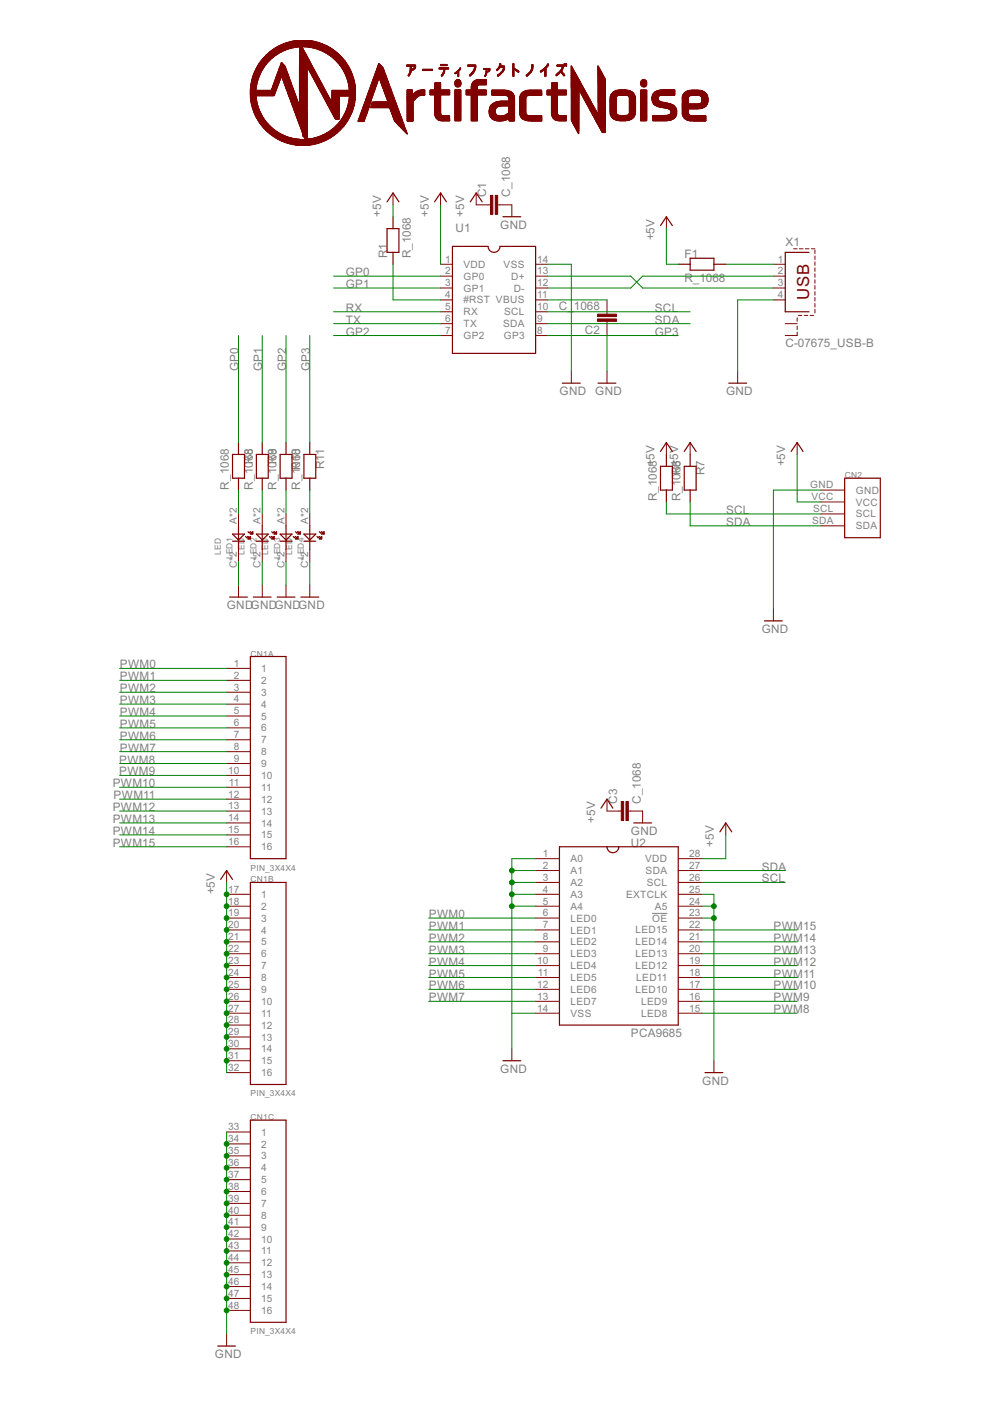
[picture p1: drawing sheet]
<svg xmlns="http://www.w3.org/2000/svg" width="210mm" height="297mm" viewBox="0 0 210 297" stroke-linecap="round" stroke-linejoin="round" font-family="sans-serif">
<defs><g id="words">
<text font-size="4" fill="#800000" x="171.5" y="63.5" transform="rotate(-90 171.5 63.5)">USB</text>
<g font-size="2.8" fill="#808080">
<text x="103.1" y="41.9" transform="rotate(-90 103.1 41.9)">C1</text>
<text x="108.2" y="41.9" transform="rotate(-90 108.2 41.9)">C_1068</text>
<text x="80.8" y="45.9" transform="rotate(-90 80.8 45.9)">+5V</text>
<text x="90.9" y="45.9" transform="rotate(-90 90.9 45.9)">+5V</text>
<text x="98.4" y="45.9" transform="rotate(-90 98.4 45.9)">+5V</text>
<text x="96.6" y="49.1">U1</text>
<text x="106.1" y="48.5">GND</text>
<text x="138.8" y="51" transform="rotate(-90 138.8 51)">+5V</text>
<text x="166.5" y="52.2">X1</text>
<text x="73.3" y="58.5">GP0</text>
<text x="82.1" y="54.7" transform="rotate(-90 82.1 54.7)">R1</text>
<text x="87.1" y="54.7" transform="rotate(-90 87.1 54.7)">R_1068</text>
<text x="145.1" y="59.8">R_1068</text>
<text x="145.1" y="54.8">F1</text>
<text x="73.3" y="61.1">GP1</text>
<text x="118.5" y="65.7">C_</text>
<text x="121.7" y="65.7">1068</text>
<text x="73.3" y="71.1">GP2</text>
<text x="73.3" y="66.1">RX</text>
<text x="73.3" y="68.6">TX</text>
<text x="124" y="70.8">C2</text>
<text x="138.8" y="66.1">SCL</text>
<text x="138.8" y="68.6">SDA</text>
<text x="138.8" y="71.1">GP3</text>
<text x="166.5" y="73.7">C-07675_USB-B</text>
<text x="50.6" y="78.7" transform="rotate(-90 50.6 78.7)">GP0</text>
<text x="55.6" y="78.7" transform="rotate(-90 55.6 78.7)">GP1</text>
<text x="60.6" y="78.7" transform="rotate(-90 60.6 78.7)">GP2</text>
<text x="65.7" y="78.7" transform="rotate(-90 65.7 78.7)">GP3</text>
<text x="118.7" y="83.8">GND GND</text>
<text x="153.9" y="83.8">GND</text>
<text x="53.6" y="97.8" transform="rotate(-90 53.6 97.8)">68</text>
<text x="58.6" y="97.8" transform="rotate(-90 58.6 97.8)">68</text>
<text x="63.7" y="99.2" transform="rotate(-90 63.7 99.2)">068</text>
<text x="68.7" y="99.5" transform="rotate(-90 68.7 99.5)">R11</text>
<text x="138.8" y="98.9" transform="rotate(-90 138.8 98.9)">+5V</text>
<text x="143.8" y="98.9" transform="rotate(-90 143.8 98.9)">+5V</text>
<text x="144.3" y="100.4" transform="rotate(-90 144.3 100.4)">68</text>
<text x="149.3" y="100.8" transform="rotate(-90 149.3 100.8)">R7</text>
<text x="166.5" y="98.9" transform="rotate(-90 166.5 98.9)">+5V</text>
<text x="48.5" y="103.8" transform="rotate(-90 48.5 103.8)">R_1068</text>
<text x="53.6" y="103.8" transform="rotate(-90 53.6 103.8)">R_10R8</text>
<text x="58.6" y="103.8" transform="rotate(-90 58.6 103.8)">R_10R9</text>
<text x="63.7" y="103.8" transform="rotate(-90 63.7 103.8)">R_1R10</text>
<text x="139.3" y="106.3" transform="rotate(-90 139.3 106.3)">R_1068</text>
<text x="144.3" y="106.3" transform="rotate(-90 144.3 106.3)">R_10R6</text>
<text x="153.9" y="109">SCL</text>
<text x="153.9" y="111.5">SDA</text>
<text x="48.1" y="129.1">GNDGNDGNDGND</text>
<text x="161.5" y="134.2">GND</text>
<text x="25.4" y="141.7">PWM0</text>
<text x="25.4" y="144.2">PWM1</text>
<text x="25.4" y="146.8">PWM2</text>
<text x="25.4" y="149.3">PWM3</text>
<text x="25.4" y="151.8">PWM4</text>
<text x="25.4" y="154.3">PWM5</text>
<text x="25.3" y="161.9">PWM8</text>
<text x="25.4" y="156.8">PWM6</text>
<text x="25.4" y="159.4">PWM7</text>
<text x="23.9" y="166.9">PWM10</text>
<text x="25.3" y="164.4">PWM9</text>
<text x="23.9" y="172">PWM12</text>
<text x="24.1" y="169.4">PWM11</text>
<text x="130.8" y="170.4" transform="rotate(-90 130.8 170.4)">C3</text>
<text x="135.9" y="170.4" transform="rotate(-90 135.9 170.4)">C_1068</text>
<text x="23.9" y="174.5">PWM13</text>
<text x="23.9" y="177">PWM14</text>
<text x="23.9" y="179.5">PWM15</text>
<text x="126.2" y="174.5" transform="rotate(-90 126.2 174.5)">+5V</text>
<text x="133.8" y="179.5">U2</text>
<text x="133.8" y="177">GND</text>
<text x="151.4" y="179.5" transform="rotate(-90 151.4 179.5)">+5V</text>
<text x="161.5" y="184.6">SDA</text>
<text x="45.5" y="189.6" transform="rotate(-90 45.5 189.6)">+5V</text>
<text x="161.5" y="187.1">SCL</text>
<text x="90.9" y="194.6">PWM0</text>
<text x="90.9" y="197.2">PWM1</text>
<text x="164" y="197.2">PWM15</text>
<text x="90.9" y="199.7">PWM2</text>
<text x="90.9" y="202.2">PWM3</text>
<text x="164" y="202.2">PWM13</text>
<text x="164" y="199.7">PWM14</text>
<text x="90.9" y="204.7">PWM4</text>
<text x="90.9" y="207.3">PWM5</text>
<text x="90.9" y="209.8">PWM6</text>
<text x="164" y="209.8">PWM10</text>
<text x="164" y="207.3">PWM11</text>
<text x="164" y="204.7">PWM12</text>
<text x="90.9" y="212.3">PWM7</text>
<text x="164" y="214.8">PWM8</text>
<text x="164" y="212.3">PWM9</text>
<text x="133.8" y="219.9">PCA9685</text>
<text x="106.1" y="227.4">GND</text>
<text x="148.9" y="229.9">GND</text>
<text x="45.6" y="287.9">GND</text>
</g>
<g font-size="2.4" fill="#808080">
<text x="94.4" y="55.7">1</text>
<text x="94.4" y="58.2">2</text>
<text x="98.3" y="56.8">VDD</text>
<text x="98.3" y="59.3">GP0</text>
<text x="106.8" y="56.8">VSS</text>
<text x="108.4" y="59.3">D+</text>
<text x="113.9" y="58.2">13</text>
<text x="113.9" y="55.7">14</text>
<text x="165" y="55.7">1</text>
<text x="165" y="58.2">2</text>
<text x="94.4" y="60.7">3</text>
<text x="94.4" y="63.2">4</text>
<text x="94.4" y="65.8">5</text>
<text x="98.2" y="64.3">#RST VBUS</text>
<text x="98.3" y="61.8">GP1</text>
<text x="108.9" y="61.8">D-</text>
<text x="113.9" y="65.8">10</text>
<text x="113.9" y="63.2">11</text>
<text x="113.9" y="60.7">12</text>
<text x="165" y="60.7">3</text>
<text x="165" y="63.2">4</text>
<text x="94.4" y="68.3">6</text>
<text x="94.4" y="70.8">7</text>
<text x="98.3" y="66.9">RX</text>
<text x="98.3" y="69.4">TX</text>
<text x="98.3" y="71.9">GP2</text>
<text x="106.7" y="69.4">SDA</text>
<text x="106.8" y="71.9">GP3</text>
<text x="106.9" y="66.9">SCL</text>
<text x="113.9" y="70.8">8</text>
<text x="113.9" y="68.3">9</text>
<text x="171.8" y="103.6">GND</text>
<text x="172" y="106.1">VCC</text>
<text x="181.4" y="104.7">GND</text>
<text x="181.4" y="107.2">VCC</text>
<text x="50.2" y="111.1" transform="rotate(-90 50.2 111.1)">A*2</text>
<text x="55.3" y="111.1" transform="rotate(-90 55.3 111.1)">A*2</text>
<text x="60.3" y="111.1" transform="rotate(-90 60.3 111.1)">A*2</text>
<text x="65.3" y="111.1" transform="rotate(-90 65.3 111.1)">A*2</text>
<text x="172.2" y="111.1">SDA</text>
<text x="172.4" y="108.6">SCL</text>
<text x="181.4" y="109.7">SCL</text>
<text x="181.4" y="112.2">SDA</text>
<text x="50.2" y="120.5" transform="rotate(-90 50.2 120.5)">C*2</text>
<text x="55.3" y="120.5" transform="rotate(-90 55.3 120.5)">C*2</text>
<text x="60.3" y="120.5" transform="rotate(-90 60.3 120.5)">C*2</text>
<text x="65.3" y="120.5" transform="rotate(-90 65.3 120.5)">C*2</text>
<text x="49.6" y="141.4">1</text>
<text x="49.6" y="143.9">2</text>
<text x="55.4" y="142.5">1</text>
<text x="49.6" y="146.4">3</text>
<text x="49.6" y="148.9">4</text>
<text x="55.4" y="145">2</text>
<text x="55.4" y="147.5">3</text>
<text x="49.6" y="151.4">5</text>
<text x="49.6" y="154">6</text>
<text x="55.4" y="150">4</text>
<text x="55.4" y="152.6">5</text>
<text x="55.4" y="155.1">6</text>
<text x="49.6" y="156.5">7</text>
<text x="49.6" y="159">8</text>
<text x="49.6" y="161.5">9</text>
<text x="55.4" y="157.6">7</text>
<text x="55.4" y="160.1">8</text>
<text x="48.4" y="164.1">10</text>
<text x="48.5" y="166.6">11</text>
<text x="55.4" y="162.6">9</text>
<text x="55.4" y="165.2">10</text>
<text x="55.4" y="167.7">11</text>
<text x="48.4" y="169.1">12</text>
<text x="48.4" y="171.6">13</text>
<text x="55.4" y="170.2">12</text>
<text x="55.4" y="172.7">13</text>
<text x="48.4" y="174.1">14</text>
<text x="48.4" y="176.7">15</text>
<text x="48.4" y="179.2">16</text>
<text x="55.4" y="175.2">14</text>
<text x="55.4" y="177.8">15</text>
<text x="55.4" y="180.3">16</text>
<text x="115.1" y="184.2">2</text>
<text x="115.1" y="181.7">1</text>
<text x="121" y="185.3">A1</text>
<text x="121" y="182.8">A0</text>
<text x="136.8" y="182.8">VDD</text>
<text x="136.9" y="185.3">SDA</text>
<text x="146.1" y="181.7">28</text>
<text x="146.1" y="184.2">27</text>
<text x="48.4" y="189.3">17</text>
<text x="48.4" y="191.8">18</text>
<text x="55.4" y="190.4">1</text>
<text x="115.1" y="191.8">5</text>
<text x="115.1" y="189.3">4</text>
<text x="115.1" y="186.7">3</text>
<text x="121" y="190.4">A3</text>
<text x="121" y="187.8">A2</text>
<text x="132.7" y="190.4">EXTCLK</text>
<text x="137.1" y="187.8">SCL</text>
<text x="146.1" y="186.7">26</text>
<text x="146.1" y="189.3">25</text>
<text x="146.1" y="191.8">24</text>
<text x="48.4" y="194.3">19</text>
<text x="48.4" y="196.8">20</text>
<text x="55.4" y="192.9">2</text>
<text x="55.4" y="195.4">3</text>
<text x="55.4" y="197.9">4</text>
<text x="115.1" y="196.8">7</text>
<text x="115.1" y="194.3">6</text>
<text x="121" y="197.9">LED1</text>
<text x="121" y="195.4">LED0</text>
<text x="121" y="192.9">A4</text>
<text x="134.8" y="197.9">LED15</text>
<text x="138.3" y="195.4">OE</text>
<text x="138.8" y="192.9">A5</text>
<text x="146.1" y="194.3">23</text>
<text x="146.1" y="196.8">22</text>
<text x="48.4" y="199.3">21</text>
<text x="48.4" y="201.9">22</text>
<text x="55.4" y="200.4">5</text>
<text x="55.4" y="203">6</text>
<text x="115.1" y="201.9">9</text>
<text x="115.1" y="199.3">8</text>
<text x="121" y="203">LED3</text>
<text x="121" y="200.4">LED2</text>
<text x="134.8" y="200.4">LED14</text>
<text x="134.8" y="203">LED13</text>
<text x="146.1" y="199.3">21</text>
<text x="146.1" y="201.9">20</text>
<text x="48.4" y="204.4">23</text>
<text x="48.4" y="206.9">24</text>
<text x="48.4" y="209.4">25</text>
<text x="55.4" y="205.5">7</text>
<text x="55.4" y="208">8</text>
<text x="113.9" y="209.4">12</text>
<text x="113.9" y="204.4">10</text>
<text x="114.1" y="206.9">11</text>
<text x="121" y="208">LED5</text>
<text x="121" y="205.5">LED4</text>
<text x="134.8" y="205.5">LED12</text>
<text x="134.9" y="208">LED11</text>
<text x="146.1" y="204.4">19</text>
<text x="146.1" y="206.9">18</text>
<text x="146.1" y="209.4">17</text>
<text x="48.4" y="211.9">26</text>
<text x="48.4" y="214.5">27</text>
<text x="55.4" y="210.5">9</text>
<text x="55.4" y="213">10</text>
<text x="55.4" y="215.6">11</text>
<text x="113.9" y="214.5">14</text>
<text x="113.9" y="211.9">13</text>
<text x="121" y="215.6">VSS</text>
<text x="121" y="213">LED7</text>
<text x="121" y="210.5">LED6</text>
<text x="134.8" y="210.5">LED10</text>
<text x="135.9" y="213">LED9</text>
<text x="135.9" y="215.6">LED8</text>
<text x="146.1" y="211.9">16</text>
<text x="146.1" y="214.5">15</text>
<text x="48.4" y="217">28</text>
<text x="48.4" y="219.5">29</text>
<text x="55.4" y="218.1">12</text>
<text x="55.4" y="220.6">13</text>
<text x="48.4" y="222">30</text>
<text x="48.4" y="224.5">31</text>
<text x="48.4" y="227.1">32</text>
<text x="55.4" y="223.1">14</text>
<text x="55.4" y="225.7">15</text>
<text x="55.4" y="228.2">16</text>
<text x="48.4" y="239.7">33</text>
<text x="48.4" y="242.2">34</text>
<text x="48.4" y="244.7">35</text>
<text x="55.4" y="240.8">1</text>
<text x="55.4" y="243.3">2</text>
<text x="55.4" y="245.8">3</text>
<text x="48.4" y="247.2">36</text>
<text x="48.4" y="249.7">37</text>
<text x="55.4" y="248.3">4</text>
<text x="55.4" y="250.9">5</text>
<text x="48.4" y="252.3">38</text>
<text x="48.4" y="254.8">39</text>
<text x="48.4" y="257.3">40</text>
<text x="55.4" y="253.4">6</text>
<text x="55.4" y="255.9">7</text>
<text x="48.4" y="259.8">41</text>
<text x="48.4" y="262.3">42</text>
<text x="55.4" y="258.4">8</text>
<text x="55.4" y="260.9">9</text>
<text x="55.4" y="263.5">10</text>
<text x="48.4" y="264.9">43</text>
<text x="48.4" y="267.4">44</text>
<text x="48.4" y="269.9">45</text>
<text x="55.4" y="266">11</text>
<text x="55.4" y="268.5">12</text>
<text x="48.4" y="272.4">46</text>
<text x="48.4" y="275">47</text>
<text x="55.4" y="271">13</text>
<text x="55.4" y="273.5">14</text>
<text x="48.4" y="277.5">48</text>
<text x="55.4" y="276.1">15</text>
<text x="55.4" y="278.6">16</text>
</g>
<g font-size="2" fill="#808080">
<text x="179.1" y="101.4">CN2</text>
<text x="46.8" y="117.6" transform="rotate(-90 46.8 117.6)">LED</text>
<text x="49.3" y="118.6" transform="rotate(-90 49.3 118.6)">LED1</text>
<text x="51.8" y="117.6" transform="rotate(-90 51.8 117.6)">LED</text>
<text x="54.4" y="118.6" transform="rotate(-90 54.4 118.6)">LED2</text>
<text x="56.9" y="117.6" transform="rotate(-90 56.9 117.6)">LED</text>
<text x="59.4" y="118.6" transform="rotate(-90 59.4 118.6)">LED3</text>
<text x="61.9" y="117.6" transform="rotate(-90 61.9 117.6)">LED</text>
<text x="64.4" y="118.6" transform="rotate(-90 64.4 118.6)">LED4</text>
<text x="53.1" y="139.2">CN1A</text>
<text x="53.1" y="184.6">PIN_3X4X4</text>
<text x="53.1" y="187.1">CN1B</text>
<text x="53.1" y="232.5">PIN_3X4X4</text>
<text x="53.1" y="237.5">CN1C</text>
<text x="53.1" y="282.9">PIN_3X4X4</text>
</g>
</g></defs>
<path d="M138.2 193.7h3.3" fill="none" stroke="#808080" stroke-width=".21"/>
<g fill="none" stroke="#800000" stroke-width=".25">
<path d="M82.1 48.5h2.5v5h-2.5zM82.1 42.8l1.2-1.9 1.3 1.9M83.3 46v2.5M83.3 53.5v2.5M92.1 42.8l1.3-1.9 1.3 1.9M95.9 52.2h7.6a1.26 1.26 0 0 0 1.2 1.3 1.26 1.26 0 0 0 1.3-1.3h7.6v22.7h-17.7zM99.7 42.8l1.3-1.9 1.2 1.9M106.6 46h3.8M140 47.8l1.3-1.8 1.3 1.8M143.8 56h2.5M146.3 54.8h5.1v2.5h-5.1zM151.4 56h2.5"/>
<path d="M171.5 53.5h-5v12.6h5M49.3 96.4h2.5v5h-2.5zM50.6 93.8v2.6M54.4 96.4h2.5v5h-2.5zM55.6 93.8v2.6M59.4 96.4h2.5v5h-2.5zM60.6 93.8v2.6M64.4 96.4h2.6v5h-2.6zM65.7 93.8v2.6M119.2 81.2h3.8M126.8 81.2h3.8M140 98.9h2.6v5h-2.6z"/>
<path d="M140 95.7l1.3-1.9 1.3 1.9M141.3 96.4v2.5M145.1 98.9h2.5v5h-2.5zM145.1 95.7l1.2-1.9 1.3 1.9M146.3 96.4v2.5M154.5 81.2h3.8M167.7 95.7l1.3-1.9 1.3 1.9M49.3 113.2h2.5l-1.2 1.3zM49.3 114.7h2.5M50.6 101.4v2.5M50.6 111.5v5M52.1 113.7l.2 .3 .3-.3 .2 .3h.3"/>
<path d="M52.6 114.3l.5-.6v.6zM52.6 112.7l.2 .3 .3-.3 .2 .3M52.6 114.2h.5M53 113.8h.1M53.1 113.2l.5-.5v.5zM53.2 113.1h.4M53.4 112.9h.2M54.4 113.2h2.5l-1.3 1.3zM54.4 114.7h2.5M55.6 101.4v2.5M55.6 111.5v5M57.1 113.7l.3 .3 .2-.3 .3 .3h.2"/>
<path d="M57.6 112.7l.3 .3 .2-.3 .3 .3M57.7 114.2h.4M58.1 113.8h.1M58.1 113.7v.6h-.5zM58.3 113.1h.3M58.5 112.9h.1M58.6 112.7v.5h-.5zM59.4 113.2h2.5l-1.3 1.3zM59.4 114.7h2.5M60.6 101.4v2.5M60.6 111.5v5M62.2 113.7l.2 .3 .3-.3 .2 .3h.3"/>
<path d="M62.7 112.7l.2 .3 .3-.3 .2 .3M62.7 114.2h.5M63.1 113.8h.1M63.2 113.7v.6h-.5zM63.3 113.1h.4M63.5 112.9h.2M63.7 112.7v.5h-.5zM64.4 113.2h2.6l-1.3 1.3zM64.4 114.7h2.6M65.7 101.4v2.5M65.7 111.5v5M67.2 113.7l.3 .3 .2-.3 .2 .3h.3"/>
<path d="M67.7 112.7l.2 .3 .3-.3 .3 .3M67.7 114.2h.5M68.2 113.8h.1M68.2 113.7v.6h-.5zM68.3 113.1h.4M68.5 112.9h.2M68.7 112.7v.5h-.5zM141.3 103.9v2.5M146.3 103.9v2.5M179.1 101.4h7.5v12.6h-7.5zM48.7 126.6h3.8M53.1 139.2h7.5v42.9h-7.5z"/>
<path d="M53.7 126.6h3.8M58.8 126.6h3.7M63.8 126.6h3.8M162.1 131.6h3.8M118.6 179.5h25.2v37.8h-25.2zM127.4 171.3l1.3-1.9 1.2 1.9M128.7 179.5a1.26 1.26 0 0 0 1.3 1.3 1.26 1.26 0 0 0 1.2-1.3M134.4 174.5h3.7M152.6 176.4l1.3-1.9 1.3 1.9M46.8 186.5l1.2-1.9 1.3 1.9M53.1 187.1h7.5v42.8h-7.5zM53.1 237.5h7.5v42.9h-7.5z"/>
<path d="M106.6 224.9h3.8M149.5 227.4h3.8M46.2 285.4h3.7"/>
</g>
<g fill="none" stroke="#800000" stroke-width=".21">
<path d="M83.3 40.9v2.5M93.4 56h2.5M93.4 58.5h2.5M93.4 40.9v2.5M101 40.9v2.5h3M105.5 43.4h3v2.6M113.6 56h2.5M113.6 58.5h2.5M141.3 46v2.5M164 56h2.5M164 58.5h2.5M168.3 52.7h.7"/>
<path d="M169.5 52.7h.8M170.8 52.7h.7M172 52.7h.8M172.8 53v.8M172.8 54.3v.7M172.8 55.5v.8M172.8 56.8v.7M172.8 58v.8M172.8 59.3v.7M93.4 61.1h2.5M93.4 63.6h2.5M93.4 68.6h2.5"/>
<path d="M93.4 71.1h2.5M93.4 66.1h2.5M113.6 61.1h2.5M113.6 63.6h2.5M113.6 68.6h2.5M113.6 71.1h2.5M113.6 66.1h2.5M121.1 78.7v2.5M128.7 63.6v3M128.7 68.1v3M128.7 78.7v2.5M156.4 78.7v2.5"/>
<path d="M164 61.1h2.5M164 63.6h2.5M166.5 68.6h2.5M169 67.4v.7M169 69.1v.8M169 70.4v.7h-2.5M169.3 66.9h.7M170.5 66.9h.8M171.8 66.9h.7M172.8 60.6v.7M172.8 61.8v.8M172.8 63.1v.7"/>
<path d="M172.8 64.3v.8M172.8 65.6v.8M141.3 93.8v2.6M146.3 93.8v2.6M169 93.8v2.6M50.6 109v2.5M50.6 116.5v2.5M55.6 109v2.5M55.6 116.5v2.5M60.6 109v2.5M60.6 116.5v2.5M65.7 109v2.5"/>
<path d="M65.7 116.5v2.5M174.1 103.9h5M174.1 106.4h5M174.1 109h5M174.1 111.5h5M50.6 124.1v2.5M55.6 124.1v2.5M60.6 124.1v2.5M65.7 124.1v2.5M164 129.1v2.5M48 141.7h5.1M48 144.3h5.1"/>
<path d="M48 146.8h5.1M48 149.3h5.1M48 151.8h5.1M48 154.3h5.1M48 156.8h5.1M48 159.4h5.1M48 161.9h5.1M48 164.4h5.1M48 166.9h5.1M48 169.4h5.1M48 172h5.1M48 174.5h5.1"/>
<path d="M48 177h5.1M48 179.5h5.1M128.7 169.4v2.6h3M133.2 172h3v2.5M153.9 174.5v2.5M48 189.6h5.1M48 192.1h5.1M48 194.6h5.1M48 197.2h5.1M48 199.7h5.1M48 184.6v2.5M113.6 189.6h5"/>
<path d="M113.6 192.1h5M113.6 194.6h5M113.6 197.2h5M113.6 199.7h5M113.6 187.1h5M113.6 184.6h5M113.6 182.1h5M143.8 189.6h5M143.8 192.1h5M143.8 194.6h5M143.8 197.2h5M143.8 199.7h5"/>
<path d="M143.8 187.1h5M143.8 184.6h5M143.8 182.1h5M48 202.2h5.1M48 204.7h5.1M48 207.2h5.1M48 209.8h5.1M48 212.3h5.1M48 214.8h5.1M48 217.3h5.1M48 219.9h5.1M113.6 202.2h5"/>
<path d="M113.6 204.7h5M113.6 207.2h5M113.6 209.8h5M113.6 212.3h5M113.6 214.8h5M143.8 202.2h5M143.8 204.7h5M143.8 207.2h5M143.8 209.8h5M143.8 212.3h5M143.8 214.8h5M48 222.4h5.1"/>
<path d="M48 224.9h5.1M48 227.4h5.1M108.5 222.4v2.5M151.4 224.9v2.5M48 240h5.1M48 242.5h5.1M48 245.1h5.1M48 247.6h5.1M48 250.1h5.1M48 252.6h5.1M48 255.1h5.1M48 257.7h5.1"/>
<path d="M48 260.2h5.1M48 262.7h5.1M48 265.2h5.1M48 267.7h5.1M48 270.3h5.1M48 272.8h5.1M48 275.3h5.1M48 277.8h5.1M48 282.9v2.5"/>
</g>
<g fill="#800000" stroke="#800000" stroke-width=".21">
<path d="M105 41.4h.5v4h-.5z"/>
<path d="M104 41.4h.5v4h-.5z"/>
<path d="M126.7 66.6h4v.5h-4z"/>
<path d="M126.7 67.6h4v.5h-4z"/>
<path d="M132.7 169.9h.5v4.1h-.5z"/>
<path d="M131.7 169.9h.5v4.1h-.5z"/>
<path d="M63.7 30.8h1.1z"/>
<path d="M62.9 30.8h2.5z"/>
<path d="M62.6 30.7l.2 .1z"/>
<path d="M62.8 30.7l.2 .1z"/>
<path d="M63 30.7l.2 .1z"/>
<path d="M63.2 30.7l.2 .1z"/>
<path d="M63.4 30.7l.2 .1z"/>
<path d="M63.6 30.7l.2 .1z"/>
<path d="M63.8 30.7l.2 .1z"/>
<path d="M64 30.7l.2 .1z"/>
<path d="M64.2 30.7l.2 .1z"/>
<path d="M64.4 30.7l.2 .1z"/>
<path d="M64.6 30.7l.2 .1z"/>
<path d="M64.8 30.7l.2 .1z"/>
<path d="M65 30.7l.2 .1z"/>
<path d="M65.2 30.7l.2 .1z"/>
<path d="M65.4 30.7l.2 .1z"/>
<path d="M65.6 30.7l.2 .1z"/>
<path d="M62.3 30.6l3.9 .1z"/>
<path d="M62 30.6h.2z"/>
<path d="M62.2 30.6h.2z"/>
<path d="M62.4 30.6h.2z"/>
<path d="M62.6 30.6h.2z"/>
<path d="M62.8 30.6h.2z"/>
<path d="M63 30.6h.2z"/>
<path d="M63.2 30.6h.2z"/>
<path d="M63.4 30.6h.2z"/>
<path d="M63.6 30.6h.2z"/>
<path d="M63.8 30.6h.2z"/>
<path d="M64 30.6h.2z"/>
<path d="M64.2 30.6h.2z"/>
<path d="M64.4 30.6h.2z"/>
<path d="M64.6 30.6h.2z"/>
<path d="M64.8 30.6h.2z"/>
<path d="M65 30.6h.2z"/>
<path d="M65.2 30.6h.2z"/>
<path d="M65.4 30.6h.2z"/>
<path d="M65.6 30.6h.2z"/>
<path d="M65.8 30.6h.2z"/>
<path d="M66 30.6h.2z"/>
<path d="M66.2 30.6h.2z"/>
<path d="M61.8 30.5l4.9 .1z"/>
<path d="M61.7 30.5h.2z"/>
<path d="M61.9 30.5h.2z"/>
<path d="M62.1 30.5h.2z"/>
<path d="M62.3 30.5h.2z"/>
<path d="M62.5 30.5h.2z"/>
<path d="M62.7 30.5h.2z"/>
<path d="M62.9 30.5h.2z"/>
<path d="M63.1 30.5h.2z"/>
<path d="M63.3 30.5h.2z"/>
<path d="M63.5 30.5h.2z"/>
<path d="M63.7 30.5h.2z"/>
<path d="M63.9 30.5h.2z"/>
<path d="M64.1 30.5h.2z"/>
<path d="M64.3 30.5h.2z"/>
<path d="M64.5 30.5h.2z"/>
<path d="M64.7 30.5h.2z"/>
<path d="M64.9 30.5h.2z"/>
<path d="M65.1 30.5h.2z"/>
<path d="M65.3 30.5h.2z"/>
<path d="M65.5 30.5h.2z"/>
<path d="M65.7 30.5h.2z"/>
<path d="M65.9 30.5h.2z"/>
<path d="M66.1 30.5h.2z"/>
<path d="M66.3 30.5h.2z"/>
<path d="M66.5 30.5h.2z"/>
<path d="M66.7 30.5h.2z"/>
<path d="M61.4 30.5h5.7z"/>
<path d="M61.2 30.4h6z"/>
<path d="M61 30.4h6.4z"/>
<path d="M60.8 30.3l.2 .1z"/>
<path d="M61 30.3l.2 .1z"/>
<path d="M61.2 30.3l.2 .1z"/>
<path d="M61.4 30.3l.2 .1z"/>
<path d="M61.6 30.3l.2 .1z"/>
<path d="M61.8 30.3l.2 .1z"/>
<path d="M62 30.3l.2 .1z"/>
<path d="M62.2 30.3l.2 .1z"/>
<path d="M62.4 30.3l.2 .1z"/>
<path d="M62.6 30.3l.2 .1z"/>
<path d="M62.8 30.3l.2 .1z"/>
<path d="M63 30.3l.2 .1z"/>
<path d="M63.2 30.3l.2 .1z"/>
<path d="M63.4 30.3l.2 .1z"/>
<path d="M63.6 30.3l.2 .1z"/>
<path d="M63.8 30.3l.2 .1z"/>
<path d="M64 30.3l.2 .1z"/>
<path d="M64.2 30.3l.2 .1z"/>
<path d="M64.4 30.3l.2 .1z"/>
<path d="M64.6 30.3l.2 .1z"/>
<path d="M64.8 30.3l.2 .1z"/>
<path d="M65 30.3l.2 .1z"/>
<path d="M65.2 30.3l.2 .1z"/>
<path d="M65.4 30.3l.2 .1z"/>
<path d="M65.6 30.3l.2 .1z"/>
<path d="M65.8 30.3l.2 .1z"/>
<path d="M66 30.3l.2 .1z"/>
<path d="M66.2 30.3l.2 .1z"/>
<path d="M66.4 30.3l.2 .1z"/>
<path d="M66.6 30.3l.2 .1z"/>
<path d="M66.8 30.3l.2 .1z"/>
<path d="M67 30.3l.2 .1z"/>
<path d="M67.2 30.3l.2 .1z"/>
<path d="M67.4 30.3l.2 .1z"/>
<path d="M60.7 30.2l7.1 .1z"/>
<path d="M60.6 30.2h.2z"/>
<path d="M60.8 30.2h.2z"/>
<path d="M61 30.2h.2z"/>
<path d="M61.2 30.2h.2z"/>
<path d="M61.4 30.2h.2z"/>
<path d="M61.6 30.2h.2z"/>
<path d="M61.8 30.2h.2z"/>
<path d="M62 30.2h.2z"/>
<path d="M62.2 30.2h.2z"/>
<path d="M62.4 30.2h.2z"/>
<path d="M62.6 30.2h.2z"/>
<path d="M62.8 30.2h.2z"/>
<path d="M63 30.2h.2z"/>
<path d="M63.2 30.2h.2z"/>
<path d="M63.4 30.2h.2z"/>
<path d="M63.6 30.2h.2z"/>
<path d="M63.8 30.2h.2z"/>
<path d="M64 30.2h.2z"/>
<path d="M64.2 30.2h.2z"/>
<path d="M64.4 30.2h.2z"/>
<path d="M64.6 30.2h.2z"/>
<path d="M64.8 30.2h.2z"/>
<path d="M65 30.2h.2z"/>
<path d="M65.2 30.2h.2z"/>
<path d="M65.4 30.2h.2z"/>
<path d="M65.6 30.2h.2z"/>
<path d="M65.8 30.2h.2z"/>
<path d="M66 30.2h.2z"/>
<path d="M66.2 30.2h.2z"/>
<path d="M66.4 30.2h.2z"/>
<path d="M66.6 30.2h.2z"/>
<path d="M66.8 30.2h.2z"/>
<path d="M67 30.2h.2z"/>
<path d="M67.2 30.2h.2z"/>
<path d="M67.4 30.2h.2z"/>
<path d="M67.6 30.2h.2z"/>
<path d="M60.4 30.2h7.7z"/>
<path d="M60.3 30.1h.2z"/>
<path d="M60.5 30.1h.2z"/>
<path d="M60.7 30.1h.2z"/>
<path d="M60.9 30.1h.2z"/>
<path d="M61.1 30.1h.2z"/>
<path d="M61.3 30.1h.2z"/>
<path d="M61.5 30.1h.2z"/>
<path d="M61.7 30.1h.2z"/>
<path d="M61.9 30.1h.2z"/>
<path d="M62.1 30.1h.2z"/>
<path d="M62.3 30.1h.2z"/>
<path d="M62.5 30.1h.2z"/>
<path d="M62.7 30.1h.2z"/>
<path d="M62.9 30.1h.2z"/>
<path d="M63.1 30.1h.2z"/>
<path d="M63.3 30.1h.2z"/>
<path d="M63.5 30.1h.2z"/>
<path d="M63.7 30.1h.2z"/>
<path d="M63.9 30.1h.2z"/>
<path d="M64.1 30.1h.2z"/>
<path d="M64.3 30.1h.2z"/>
<path d="M64.5 30.1h.2z"/>
<path d="M64.7 30.1h.2z"/>
<path d="M64.9 30.1h.2z"/>
<path d="M65.1 30.1h.2z"/>
<path d="M65.3 30.1h.2z"/>
<path d="M65.5 30.1h.2z"/>
<path d="M65.7 30.1h.2z"/>
<path d="M65.9 30.1h.2z"/>
<path d="M66.1 30.1h.2z"/>
<path d="M66.3 30.1h.2z"/>
<path d="M66.5 30.1h.2z"/>
<path d="M66.7 30.1h.2z"/>
<path d="M66.9 30.1h.2z"/>
<path d="M67.1 30.1h.2z"/>
<path d="M67.3 30.1h.2z"/>
<path d="M67.5 30.1h.1z"/>
<path d="M67.7 30.1h.2z"/>
<path d="M67.9 30.1h.2z"/>
<path d="M60.1 30.1h8.2z"/>
<path d="M60 30l8.4 .1z"/>
<path d="M59.9 30h8.7z"/>
<path d="M59.8 29.9l.2 .1z"/>
<path d="M60 29.9l.2 .1z"/>
<path d="M60.2 29.9l.2 .1z"/>
<path d="M60.5 29.9l.1 .1z"/>
<path d="M60.6 29.9l.2 .1z"/>
<path d="M60.8 29.9l.2 .1z"/>
<path d="M61 29.9l.2 .1z"/>
<path d="M61.2 29.9l.2 .1z"/>
<path d="M61.4 29.9l.2 .1z"/>
<path d="M61.6 29.9l.2 .1z"/>
<path d="M61.8 29.9l.2 .1z"/>
<path d="M62 29.9l.2 .1z"/>
<path d="M62.2 29.9l.2 .1z"/>
<path d="M62.4 29.9l.2 .1z"/>
<path d="M62.6 29.9l.2 .1z"/>
<path d="M62.8 29.9l.2 .1z"/>
<path d="M63 29.9l.2 .1z"/>
<path d="M63.2 29.9l.2 .1z"/>
<path d="M63.4 29.9l.2 .1z"/>
<path d="M63.6 29.9l.2 .1z"/>
<path d="M63.8 29.9l.2 .1z"/>
<path d="M64 29.9l.2 .1z"/>
<path d="M64.2 29.9l.2 .1z"/>
<path d="M64.4 29.9l.2 .1z"/>
<path d="M64.6 29.9l.2 .1z"/>
<path d="M64.8 29.9l.2 .1z"/>
<path d="M65 29.9l.2 .1z"/>
<path d="M65.2 29.9l.2 .1z"/>
<path d="M65.4 29.9l.2 .1z"/>
<path d="M65.6 29.9l.2 .1z"/>
<path d="M65.8 29.9l.2 .1z"/>
<path d="M66 29.9l.2 .1z"/>
<path d="M66.2 29.9l.2 .1z"/>
<path d="M66.4 29.9l.2 .1z"/>
<path d="M66.6 29.9l.2 .1z"/>
<path d="M66.8 29.9l.2 .1z"/>
<path d="M67 29.9l.2 .1z"/>
<path d="M67.2 29.9l.2 .1z"/>
<path d="M67.4 29.9l.2 .1z"/>
<path d="M67.6 29.9l.2 .1z"/>
<path d="M67.8 29.9l.1 .1z"/>
<path d="M68 29.9l.2 .1z"/>
<path d="M68.2 29.9l.1 .1z"/>
<path d="M68.4 29.9l.2 .1z"/>
<path d="M59.6 29.9h9.2z"/>
<path d="M59.6 29.8h.2z"/>
<path d="M59.8 29.8h.2z"/>
<path d="M60 29.8h.2z"/>
<path d="M60.2 29.8h.2z"/>
<path d="M60.5 29.8h.1z"/>
<path d="M60.6 29.8h.2z"/>
<path d="M60.8 29.8h.2z"/>
<path d="M61 29.8h.2z"/>
<path d="M61.2 29.8h.2z"/>
<path d="M61.4 29.8h.2z"/>
<path d="M61.6 29.8h.2z"/>
<path d="M61.8 29.8h.2z"/>
<path d="M62 29.8h.2z"/>
<path d="M62.2 29.8h.2z"/>
<path d="M62.4 29.8h.2z"/>
<path d="M62.6 29.8h.2z"/>
<path d="M62.8 29.8h.2z"/>
<path d="M63 29.8h.2z"/>
<path d="M63.2 29.8h.2z"/>
<path d="M63.4 29.8h.2z"/>
<path d="M63.6 29.8h.2z"/>
<path d="M63.8 29.8h.2z"/>
<path d="M64 29.8h.2z"/>
<path d="M64.2 29.8h.2z"/>
<path d="M64.4 29.8h.2z"/>
<path d="M64.6 29.8h.2z"/>
<path d="M64.8 29.8h.2z"/>
<path d="M65 29.8h.2z"/>
<path d="M65.2 29.8h.2z"/>
<path d="M65.4 29.8h.2z"/>
<path d="M65.6 29.8h.2z"/>
<path d="M65.8 29.8h.2z"/>
<path d="M66 29.8h.2z"/>
<path d="M66.2 29.8h.2z"/>
<path d="M66.4 29.8h.2z"/>
<path d="M66.6 29.8h.2z"/>
<path d="M66.8 29.8h.2z"/>
<path d="M67 29.8h.2z"/>
<path d="M67.2 29.8h.2z"/>
<path d="M67.4 29.8h.2z"/>
<path d="M67.6 29.8h.2z"/>
<path d="M67.8 29.8h.1z"/>
<path d="M68 29.8h.2z"/>
<path d="M68.2 29.8h.1z"/>
<path d="M68.4 29.8h.2z"/>
<path d="M68.6 29.8h.1z"/>
<path d="M59.4 29.8h9.6z"/>
<path d="M59.4 29.7l.1 .1z"/>
<path d="M59.5 29.7l.2 .1z"/>
<path d="M59.8 29.7l.1 .1z"/>
<path d="M59.9 29.7l.2 .1z"/>
<path d="M60.2 29.7l.1 .1z"/>
<path d="M60.3 29.7l.2 .1z"/>
<path d="M60.5 29.7l.2 .1z"/>
<path d="M60.7 29.7l.2 .1z"/>
<path d="M60.9 29.7l.2 .1z"/>
<path d="M61.1 29.7l.2 .1z"/>
<path d="M61.3 29.7l.2 .1z"/>
<path d="M61.5 29.7l.2 .1z"/>
<path d="M61.7 29.7l.2 .1z"/>
<path d="M61.9 29.7l.2 .1z"/>
<path d="M62.1 29.7l.2 .1z"/>
<path d="M62.3 29.7l.2 .1z"/>
<path d="M62.5 29.7l.2 .1z"/>
<path d="M62.7 29.7l.2 .1z"/>
<path d="M62.9 29.7l.2 .1z"/>
<path d="M63.1 29.7l.2 .1z"/>
<path d="M63.3 29.7l.2 .1z"/>
<path d="M63.5 29.7l.2 .1z"/>
<path d="M63.7 29.7l.2 .1z"/>
<path d="M63.9 29.7l.2 .1z"/>
<path d="M64.1 29.7l.2 .1z"/>
<path d="M64.3 29.7l.2 .1z"/>
<path d="M64.5 29.7l.2 .1z"/>
<path d="M64.7 29.7l.2 .1z"/>
<path d="M64.9 29.7l.2 .1z"/>
<path d="M65.1 29.7l.2 .1z"/>
<path d="M65.3 29.7l.2 .1z"/>
<path d="M65.5 29.7l.2 .1z"/>
<path d="M65.7 29.7l.2 .1z"/>
<path d="M65.9 29.7l.2 .1z"/>
<path d="M66.1 29.7l.2 .1z"/>
<path d="M66.3 29.7l.2 .1z"/>
<path d="M66.5 29.7l.2 .1z"/>
<path d="M66.7 29.7l.2 .1z"/>
<path d="M66.9 29.7l.2 .1z"/>
<path d="M67.1 29.7l.2 .1z"/>
<path d="M67.3 29.7l.2 .1z"/>
<path d="M67.5 29.7l.1 .1z"/>
<path d="M67.7 29.7l.2 .1z"/>
<path d="M67.9 29.7l.2 .1z"/>
<path d="M68.1 29.7l.2 .1z"/>
<path d="M68.3 29.7l.2 .1z"/>
<path d="M68.5 29.7l.1 .1z"/>
<path d="M68.7 29.7l.2 .1z"/>
<path d="M68.9 29.7l.1 .1z"/>
<path d="M59.2 29.7h10z"/>
<path d="M59.2 29.6l10 .1z"/>
<path d="M59 29.6h10.4z"/>
<path d="M59.1 29.5h.1z"/>
<path d="M59.2 29.5h.2z"/>
<path d="M59.5 29.5h.1z"/>
<path d="M59.6 29.5h.2z"/>
<path d="M59.8 29.5h.2z"/>
<path d="M60 29.5h.2z"/>
<path d="M60.2 29.5h.2z"/>
<path d="M60.5 29.5h.1z"/>
<path d="M60.6 29.5h.2z"/>
<path d="M60.8 29.5h.2z"/>
<path d="M61 29.5h.2z"/>
<path d="M61.2 29.5h.2z"/>
<path d="M61.4 29.5h.2z"/>
<path d="M61.6 29.5h.2z"/>
<path d="M61.8 29.5h.2z"/>
<path d="M62 29.5h.2z"/>
<path d="M62.2 29.5h.2z"/>
<path d="M62.4 29.5h.2z"/>
<path d="M62.6 29.5h.2z"/>
<path d="M62.8 29.5h.2z"/>
<path d="M63 29.5h.2z"/>
<path d="M63.2 29.5h.2z"/>
<path d="M64.8 29.5h.2z"/>
<path d="M65 29.5h.2z"/>
<path d="M65.2 29.5h.2z"/>
<path d="M65.4 29.5h.2z"/>
<path d="M65.6 29.5h.2z"/>
<path d="M65.8 29.5h.2z"/>
<path d="M66 29.5h.2z"/>
<path d="M66.2 29.5h.2z"/>
<path d="M66.4 29.5h.2z"/>
<path d="M66.6 29.5h.2z"/>
<path d="M66.8 29.5h.2z"/>
<path d="M67 29.5h.2z"/>
<path d="M67.2 29.5h.2z"/>
<path d="M67.4 29.5h.2z"/>
<path d="M67.6 29.5h.2z"/>
<path d="M67.8 29.5h.1z"/>
<path d="M68 29.5h.2z"/>
<path d="M68.2 29.5h.1z"/>
<path d="M68.4 29.5h.2z"/>
<path d="M68.6 29.5h.1z"/>
<path d="M68.8 29.5h.1z"/>
<path d="M69 29.5h.2z"/>
<path d="M69.2 29.5h.1z"/>
<path d="M58.8 29.5h4.2z"/>
<path d="M64.8 29.5h.3z"/>
<path d="M65.4 29.5h4.2z"/>
<path d="M58.9 29.4l.1 .1z"/>
<path d="M59.1 29.4l.1 .1z"/>
<path d="M59.2 29.4l.2 .1z"/>
<path d="M59.5 29.4l.1 .1z"/>
<path d="M59.6 29.4l.2 .1z"/>
<path d="M59.8 29.4l.2 .1z"/>
<path d="M60 29.4l.2 .1z"/>
<path d="M60.2 29.4l.2 .1z"/>
<path d="M60.5 29.4l.1 .1z"/>
<path d="M60.6 29.4l.2 .1z"/>
<path d="M60.8 29.4l.2 .1z"/>
<path d="M61 29.4l.2 .1z"/>
<path d="M61.2 29.4l.2 .1z"/>
<path d="M61.4 29.4l.2 .1z"/>
<path d="M61.6 29.4l.2 .1z"/>
<path d="M61.8 29.4l.2 .1z"/>
<path d="M62 29.4l.2 .1z"/>
<path d="M62.2 29.4l.2 .1z"/>
<path d="M62.4 29.4l.2 .1z"/>
<path d="M64.8 29.4l.2 .1z"/>
<path d="M65 29.4l.2 .1z"/>
<path d="M65.8 29.4l.2 .1z"/>
<path d="M66 29.4l.2 .1z"/>
<path d="M66.2 29.4l.2 .1z"/>
<path d="M66.4 29.4l.2 .1z"/>
<path d="M66.6 29.4l.2 .1z"/>
<path d="M66.8 29.4l.2 .1z"/>
<path d="M67 29.4l.2 .1z"/>
<path d="M67.2 29.4l.2 .1z"/>
<path d="M67.4 29.4l.2 .1z"/>
<path d="M67.6 29.4l.2 .1z"/>
<path d="M67.8 29.4l.1 .1z"/>
<path d="M68 29.4l.2 .1z"/>
<path d="M68.2 29.4l.1 .1z"/>
<path d="M68.4 29.4l.2 .1z"/>
<path d="M68.6 29.4l.1 .1z"/>
<path d="M68.8 29.4l.1 .1z"/>
<path d="M69 29.4l.2 .1z"/>
<path d="M69.2 29.4l.1 .1z"/>
<path d="M69.4 29.4l.1 .1z"/>
<path d="M58.7 29.4h3.7z"/>
<path d="M64.7 29.4h.4z"/>
<path d="M66.1 29.4h3.7z"/>
<path d="M58.8 29.3l.1 .1z"/>
<path d="M58.9 29.3l.2 .1z"/>
<path d="M59.2 29.3l.1 .1z"/>
<path d="M59.4 29.3l.1 .1z"/>
<path d="M59.5 29.3l.2 .1z"/>
<path d="M59.8 29.3l.1 .1z"/>
<path d="M59.9 29.3l.2 .1z"/>
<path d="M60.2 29.3l.1 .1z"/>
<path d="M60.3 29.3l.2 .1z"/>
<path d="M60.5 29.3l.2 .1z"/>
<path d="M60.7 29.3l.2 .1z"/>
<path d="M60.9 29.3l.2 .1z"/>
<path d="M61.1 29.3l.2 .1z"/>
<path d="M61.3 29.3l.2 .1z"/>
<path d="M61.5 29.3l.2 .1z"/>
<path d="M61.7 29.3l.2 .1z"/>
<path d="M64.7 29.3l.2 .1z"/>
<path d="M64.9 29.3l.2 .1z"/>
<path d="M66.5 29.3l.2 .1z"/>
<path d="M66.7 29.3l.2 .1z"/>
<path d="M66.9 29.3l.2 .1z"/>
<path d="M67.1 29.3l.2 .1z"/>
<path d="M67.3 29.3l.2 .1z"/>
<path d="M67.5 29.3l.1 .1z"/>
<path d="M67.7 29.3l.2 .1z"/>
<path d="M67.9 29.3l.2 .1z"/>
<path d="M68.1 29.3l.2 .1z"/>
<path d="M68.3 29.3l.2 .1z"/>
<path d="M68.5 29.3l.1 .1z"/>
<path d="M68.7 29.3l.2 .1z"/>
<path d="M68.9 29.3l.1 .1z"/>
<path d="M69.1 29.3l.1 .1z"/>
<path d="M69.3 29.3l.1 .1z"/>
<path d="M69.5 29.3l.1 .1z"/>
<path d="M69.7 29.3l.1 .1z"/>
<path d="M58.5 29.3h3.5z"/>
<path d="M64.6 29.3h.5z"/>
<path d="M66.5 29.3h3.5z"/>
<path d="M58.5 29.2l3.2 .1z"/>
<path d="M64.6 29.2l.6 .1z"/>
<path d="M66.7 29.2l3.3 .1z"/>
<path d="M58.3 29.2h3.1z"/>
<path d="M64.5 29.2h.6z"/>
<path d="M66.9 29.2h3.2z"/>
<path d="M58.3 29.1l.1 .1z"/>
<path d="M58.5 29.1l.1 .1z"/>
<path d="M58.7 29.1l.1 .1z"/>
<path d="M58.9 29.1l.1 .1z"/>
<path d="M59.1 29.1l.1 .1z"/>
<path d="M59.2 29.1l.2 .1z"/>
<path d="M59.5 29.1l.1 .1z"/>
<path d="M59.6 29.1l.2 .1z"/>
<path d="M59.8 29.1l.2 .1z"/>
<path d="M60 29.1l.2 .1z"/>
<path d="M60.2 29.1l.2 .1z"/>
<path d="M60.5 29.1l.1 .1z"/>
<path d="M60.6 29.1l.2 .1z"/>
<path d="M60.8 29.1l.2 .1z"/>
<path d="M61 29.1l.2 .1z"/>
<path d="M64.6 29.1l.2 .1z"/>
<path d="M64.8 29.1l.2 .1z"/>
<path d="M65 29.1l.2 .1z"/>
<path d="M67.2 29.1l.2 .1z"/>
<path d="M67.4 29.1l.2 .1z"/>
<path d="M67.6 29.1l.2 .1z"/>
<path d="M67.8 29.1l.1 .1z"/>
<path d="M68 29.1l.2 .1z"/>
<path d="M68.2 29.1l.1 .1z"/>
<path d="M68.4 29.1l.2 .1z"/>
<path d="M68.6 29.1l.1 .1z"/>
<path d="M68.8 29.1l.1 .1z"/>
<path d="M69 29.1l.2 .1z"/>
<path d="M69.2 29.1l.1 .1z"/>
<path d="M69.4 29.1l.1 .1z"/>
<path d="M69.6 29.1l.1 .1z"/>
<path d="M69.8 29.1l.1 .1z"/>
<path d="M70 29.1l.1 .1z"/>
<path d="M58.2 29.1h3z"/>
<path d="M64.5 29.1h.6z"/>
<path d="M67.3 29.1h3z"/>
<path d="M58.3 29l.1 .1z"/>
<path d="M58.5 29l.1 .1z"/>
<path d="M58.7 29l.1 .1z"/>
<path d="M58.9 29l.1 .1z"/>
<path d="M59.1 29l.1 .1z"/>
<path d="M59.2 29l.2 .1z"/>
<path d="M59.5 29l.1 .1z"/>
<path d="M59.6 29l.2 .1z"/>
<path d="M59.8 29l.2 .1z"/>
<path d="M60 29l.2 .1z"/>
<path d="M60.2 29l.2 .1z"/>
<path d="M60.5 29l.1 .1z"/>
<path d="M60.6 29l.2 .1z"/>
<path d="M60.8 29l.2 .1z"/>
<path d="M64.4 29l.2 .1z"/>
<path d="M64.6 29l.2 .1z"/>
<path d="M64.8 29l.2 .1z"/>
<path d="M65 29l.2 .1z"/>
<path d="M67.4 29l.2 .1z"/>
<path d="M67.6 29l.2 .1z"/>
<path d="M67.8 29l.1 .1z"/>
<path d="M68 29l.2 .1z"/>
<path d="M68.2 29l.1 .1z"/>
<path d="M68.4 29l.2 .1z"/>
<path d="M68.6 29l.1 .1z"/>
<path d="M68.8 29l.1 .1z"/>
<path d="M69 29l.2 .1z"/>
<path d="M69.2 29l.1 .1z"/>
<path d="M69.4 29l.1 .1z"/>
<path d="M69.6 29l.1 .1z"/>
<path d="M69.8 29l.1 .1z"/>
<path d="M70 29l.1 .1z"/>
<path d="M70.2 29l.1 .1z"/>
<path d="M58 29h2.9z"/>
<path d="M64.4 29h.7z"/>
<path d="M67.5 29h2.9z"/>
<path d="M58 28.9l.1 .1z"/>
<path d="M58.2 28.9l.1 .1z"/>
<path d="M58.4 28.9l.1 .1z"/>
<path d="M58.6 28.9l.1 .1z"/>
<path d="M58.8 28.9l.1 .1z"/>
<path d="M58.9 28.9l.2 .1z"/>
<path d="M59.2 28.9l.1 .1z"/>
<path d="M59.4 28.9l.1 .1z"/>
<path d="M59.5 28.9l.2 .1z"/>
<path d="M59.8 28.9l.1 .1z"/>
<path d="M59.9 28.9l.2 .1z"/>
<path d="M60.2 28.9l.1 .1z"/>
<path d="M60.3 28.9l.2 .1z"/>
<path d="M60.5 28.9l.2 .1z"/>
<path d="M64.3 28.9l.2 .1z"/>
<path d="M64.5 28.9l.2 .1z"/>
<path d="M64.7 28.9l.2 .1z"/>
<path d="M64.9 28.9l.2 .1z"/>
<path d="M67.7 28.9l.2 .1z"/>
<path d="M67.9 28.9l.2 .1z"/>
<path d="M68.1 28.9l.2 .1z"/>
<path d="M68.3 28.9l.2 .1z"/>
<path d="M68.5 28.9l.1 .1z"/>
<path d="M68.7 28.9l.2 .1z"/>
<path d="M68.9 28.9l.1 .1z"/>
<path d="M69.1 28.9l.1 .1z"/>
<path d="M69.3 28.9l.1 .1z"/>
<path d="M69.5 28.9l.1 .1z"/>
<path d="M69.7 28.9l.1 .1z"/>
<path d="M69.9 28.9l.1 .1z"/>
<path d="M70.1 28.9l.1 .1z"/>
<path d="M70.3 28.9l.1 .1z"/>
<path d="M57.9 28.9h2.7z"/>
<path d="M64.3 28.9h.8z"/>
<path d="M67.7 28.9h2.9z"/>
<path d="M57.8 28.8l2.7 .1z"/>
<path d="M64.2 28.8l1 .1z"/>
<path d="M68 28.8l2.6 .1z"/>
<path d="M57.7 28.8h2.6z"/>
<path d="M64.2 28.8h.9z"/>
<path d="M68.1 28.8h2.6z"/>
<path d="M57.7 28.7l.1 .1z"/>
<path d="M57.9 28.7l.1 .1z"/>
<path d="M58.1 28.7l.1 .1z"/>
<path d="M58.3 28.7l.1 .1z"/>
<path d="M58.5 28.7l.1 .1z"/>
<path d="M58.7 28.7l.1 .1z"/>
<path d="M58.9 28.7l.1 .1z"/>
<path d="M59.1 28.7l.1 .1z"/>
<path d="M59.2 28.7l.2 .1z"/>
<path d="M59.5 28.7l.1 .1z"/>
<path d="M59.6 28.7l.2 .1z"/>
<path d="M59.8 28.7l.2 .1z"/>
<path d="M60 28.7l.2 .1z"/>
<path d="M64.2 28.7l.2 .1z"/>
<path d="M64.4 28.7l.2 .1z"/>
<path d="M64.6 28.7l.2 .1z"/>
<path d="M64.8 28.7l.2 .1z"/>
<path d="M65 28.7l.2 .1z"/>
<path d="M68.2 28.7l.1 .1z"/>
<path d="M68.4 28.7l.2 .1z"/>
<path d="M68.6 28.7l.1 .1z"/>
<path d="M68.8 28.7l.1 .1z"/>
<path d="M69 28.7l.2 .1z"/>
<path d="M69.2 28.7l.1 .1z"/>
<path d="M69.4 28.7l.1 .1z"/>
<path d="M69.6 28.7l.1 .1z"/>
<path d="M69.8 28.7l.1 .1z"/>
<path d="M70 28.7l.1 .1z"/>
<path d="M70.2 28.7l.1 .1z"/>
<path d="M70.4 28.7l.1 .1z"/>
<path d="M70.6 28.7l.1 .1z"/>
<path d="M57.6 28.7h2.6z"/>
<path d="M64.2 28.7h.9z"/>
<path d="M68.2 28.7h2.7z"/>
<path d="M57.7 28.6l.1 .1z"/>
<path d="M57.9 28.6l.1 .1z"/>
<path d="M58.1 28.6l.1 .1z"/>
<path d="M58.3 28.6l.1 .1z"/>
<path d="M58.5 28.6l.1 .1z"/>
<path d="M58.7 28.6l.1 .1z"/>
<path d="M58.9 28.6l.1 .1z"/>
<path d="M59.1 28.6l.1 .1z"/>
<path d="M59.2 28.6l.2 .1z"/>
<path d="M59.5 28.6l.1 .1z"/>
<path d="M59.6 28.6l.2 .1z"/>
<path d="M59.8 28.6l.2 .1z"/>
<path d="M64.2 28.6l.2 .1z"/>
<path d="M64.4 28.6l.2 .1z"/>
<path d="M64.6 28.6l.2 .1z"/>
<path d="M64.8 28.6l.2 .1z"/>
<path d="M65 28.6l.2 .1z"/>
<path d="M68.4 28.6l.2 .1z"/>
<path d="M68.6 28.6l.1 .1z"/>
<path d="M68.8 28.6l.1 .1z"/>
<path d="M69 28.6l.2 .1z"/>
<path d="M69.2 28.6l.1 .1z"/>
<path d="M69.4 28.6l.1 .1z"/>
<path d="M69.6 28.6l.1 .1z"/>
<path d="M69.8 28.6l.1 .1z"/>
<path d="M70 28.6l.1 .1z"/>
<path d="M70.2 28.6l.1 .1z"/>
<path d="M70.4 28.6l.1 .1z"/>
<path d="M70.6 28.6l.1 .1z"/>
<path d="M70.8 28.6l.1 .1z"/>
<path d="M57.5 28.6h2.5z"/>
<path d="M64.2 28.6h.9z"/>
<path d="M68.6 28.6h2.4z"/>
<path d="M57.6 28.5l.1 .1z"/>
<path d="M57.8 28.5l.1 .1z"/>
<path d="M58 28.5l.1 .1z"/>
<path d="M58.2 28.5l.1 .1z"/>
<path d="M58.4 28.5l.1 .1z"/>
<path d="M58.6 28.5l.1 .1z"/>
<path d="M58.8 28.5l.1 .1z"/>
<path d="M58.9 28.5l.2 .1z"/>
<path d="M59.2 28.5l.1 .1z"/>
<path d="M59.4 28.5l.1 .1z"/>
<path d="M59.5 28.5l.2 .1z"/>
<path d="M64.3 28.5l.2 .1z"/>
<path d="M64.5 28.5l.2 .1z"/>
<path d="M64.7 28.5l.2 .1z"/>
<path d="M64.9 28.5l.2 .1z"/>
<path d="M68.7 28.5l.2 .1z"/>
<path d="M68.9 28.5l.1 .1z"/>
<path d="M69.1 28.5l.1 .1z"/>
<path d="M69.3 28.5l.1 .1z"/>
<path d="M69.5 28.5l.1 .1z"/>
<path d="M69.7 28.5l.1 .1z"/>
<path d="M69.9 28.5l.1 .1z"/>
<path d="M70.1 28.5l.1 .1z"/>
<path d="M70.3 28.5l.1 .1z"/>
<path d="M70.5 28.5l.1 .1z"/>
<path d="M70.7 28.5l.1 .1z"/>
<path d="M70.9 28.5l.1 .1z"/>
<path d="M57.3 28.5h2.5z"/>
<path d="M64.2 28.5h.9z"/>
<path d="M68.7 28.5h2.4z"/>
<path d="M57.3 28.4l2.3 .1z"/>
<path d="M64.1 28.4l1.1 .1z"/>
<path d="M68.9 28.4l2.2 .1z"/>
<path d="M57.2 28.4h2.4z"/>
<path d="M64.2 28.4h.9z"/>
<path d="M68.9 28.4h2.3z"/>
<path d="M57.3 28.3l.1 .1z"/>
<path d="M57.5 28.3l.1 .1z"/>
<path d="M57.7 28.3l.1 .1z"/>
<path d="M57.9 28.3l.1 .1z"/>
<path d="M58.1 28.3l.1 .1z"/>
<path d="M58.3 28.3l.1 .1z"/>
<path d="M58.5 28.3l.1 .1z"/>
<path d="M58.7 28.3l.1 .1z"/>
<path d="M58.9 28.3l.1 .1z"/>
<path d="M59.1 28.3l.1 .1z"/>
<path d="M59.2 28.3l.2 .1z"/>
<path d="M64.2 28.3l.2 .1z"/>
<path d="M64.4 28.3l.2 .1z"/>
<path d="M64.6 28.3l.2 .1z"/>
<path d="M64.8 28.3l.2 .1z"/>
<path d="M65 28.3l.2 .1z"/>
<path d="M69 28.3l.2 .1z"/>
<path d="M69.2 28.3l.1 .1z"/>
<path d="M69.4 28.3l.1 .1z"/>
<path d="M69.6 28.3l.1 .1z"/>
<path d="M69.8 28.3l.1 .1z"/>
<path d="M70 28.3l.1 .1z"/>
<path d="M70.2 28.3l.1 .1z"/>
<path d="M70.4 28.3l.1 .1z"/>
<path d="M70.6 28.3l.1 .1z"/>
<path d="M70.8 28.3l.1 .1z"/>
<path d="M71 28.3l.1 .1z"/>
<path d="M57.1 28.3h2.3z"/>
<path d="M64.2 28.3h.9z"/>
<path d="M69.1 28.3h2.3z"/>
<path d="M86.2 28.3h.2z"/>
<path d="M57.1 28.2l.1 .1z"/>
<path d="M57.3 28.2l.1 .1z"/>
<path d="M57.5 28.2l.1 .1z"/>
<path d="M57.7 28.2l.1 .1z"/>
<path d="M57.9 28.2l.1 .1z"/>
<path d="M58.1 28.2l.1 .1z"/>
<path d="M58.3 28.2l.1 .1z"/>
<path d="M58.5 28.2l.1 .1z"/>
<path d="M58.7 28.2l.1 .1z"/>
<path d="M58.9 28.2l.1 .1z"/>
<path d="M59.1 28.2l.1 .1z"/>
<path d="M64.2 28.2l.2 .1z"/>
<path d="M64.4 28.2l.2 .1z"/>
<path d="M64.6 28.2l.2 .1z"/>
<path d="M64.8 28.2l.2 .1z"/>
<path d="M65 28.2l.2 .1z"/>
<path d="M69.2 28.2l.1 .1z"/>
<path d="M69.4 28.2l.1 .1z"/>
<path d="M69.6 28.2l.1 .1z"/>
<path d="M69.8 28.2l.1 .1z"/>
<path d="M70 28.2l.1 .1z"/>
<path d="M70.2 28.2l.1 .1z"/>
<path d="M70.4 28.2l.1 .1z"/>
<path d="M70.6 28.2l.1 .1z"/>
<path d="M70.8 28.2l.1 .1z"/>
<path d="M71 28.2l.1 .1z"/>
<path d="M71.2 28.2l.1 .1z"/>
<path d="M57 28.2h2.2z"/>
<path d="M64.2 28.2h.9z"/>
<path d="M69.2 28.2h2.3z"/>
<path d="M86.1 28.2h.2z"/>
<path d="M122.6 28.2h.1z"/>
<path d="M57 28.1l.1 .1z"/>
<path d="M57.2 28.1l.1 .1z"/>
<path d="M57.4 28.1l.1 .1z"/>
<path d="M57.6 28.1l.1 .1z"/>
<path d="M57.8 28.1l.1 .1z"/>
<path d="M58 28.1l.1 .1z"/>
<path d="M58.2 28.1l.1 .1z"/>
<path d="M58.4 28.1l.1 .1z"/>
<path d="M58.6 28.1l.1 .1z"/>
<path d="M58.8 28.1l.1 .1z"/>
<path d="M64.1 28.1l.2 .1z"/>
<path d="M64.3 28.1l.2 .1z"/>
<path d="M64.5 28.1l.2 .1z"/>
<path d="M64.7 28.1l.2 .1z"/>
<path d="M64.9 28.1l.2 .1z"/>
<path d="M69.5 28.1l.1 .1z"/>
<path d="M69.7 28.1l.1 .1z"/>
<path d="M69.9 28.1l.1 .1z"/>
<path d="M70.1 28.1l.1 .1z"/>
<path d="M70.3 28.1l.1 .1z"/>
<path d="M70.5 28.1l.1 .1z"/>
<path d="M70.7 28.1l.1 .1z"/>
<path d="M70.9 28.1l.1 .1z"/>
<path d="M71.1 28.1l.1 .1z"/>
<path d="M71.3 28.1l.1 .1z"/>
<path d="M56.8 28.1h2.2z"/>
<path d="M64.1 28.1h1z"/>
<path d="M69.4 28.1h2.2z"/>
<path d="M86 28.1h.3z"/>
<path d="M122.5 28.1h.2z"/>
<path d="M127.7 28.1h.6z"/>
<path d="M56.8 28l2.1 .1z"/>
<path d="M64.1 28l1.1 .1z"/>
<path d="M69.5 28l2.1 .1z"/>
<path d="M86 28l.2 .1z"/>
<path d="M122.4 28l.3 .1z"/>
<path d="M127.7 28l.7 .1z"/>
<path d="M56.7 28h2.2z"/>
<path d="M64.1 28h1z"/>
<path d="M69.6 28h2.1z"/>
<path d="M85.9 28h.4z"/>
<path d="M122.4 28h.3z"/>
<path d="M127.6 28h.7z"/>
<path d="M56.7 27.9l.1 .1z"/>
<path d="M56.9 27.9l.1 .1z"/>
<path d="M57.1 27.9l.1 .1z"/>
<path d="M57.3 27.9l.1 .1z"/>
<path d="M57.5 27.9l.1 .1z"/>
<path d="M57.7 27.9l.1 .1z"/>
<path d="M57.9 27.9l.1 .1z"/>
<path d="M58.1 27.9l.1 .1z"/>
<path d="M58.3 27.9l.1 .1z"/>
<path d="M58.5 27.9l.1 .1z"/>
<path d="M64 27.9l.2 .1z"/>
<path d="M64.2 27.9l.2 .1z"/>
<path d="M64.4 27.9l.2 .1z"/>
<path d="M64.6 27.9l.2 .1z"/>
<path d="M64.8 27.9l.2 .1z"/>
<path d="M65 27.9l.2 .1z"/>
<path d="M69.8 27.9l.1 .1z"/>
<path d="M70 27.9l.1 .1z"/>
<path d="M70.2 27.9l.1 .1z"/>
<path d="M70.4 27.9l.1 .1z"/>
<path d="M70.6 27.9l.1 .1z"/>
<path d="M70.8 27.9l.1 .1z"/>
<path d="M71 27.9l.1 .1z"/>
<path d="M71.2 27.9l.1 .1z"/>
<path d="M71.4 27.9l.1 .1z"/>
<path d="M71.6 27.9l.1 .1z"/>
<path d="M85.9 27.9l.1 .1z"/>
<path d="M86 27.9l.2 .1z"/>
<path d="M122.6 27.9l.1 .1z"/>
<path d="M127.7 27.9l.2 .1z"/>
<path d="M127.9 27.9l.2 .1z"/>
<path d="M128.1 27.9l.2 .1z"/>
<path d="M56.6 27.9h2.1z"/>
<path d="M64 27.9h1.1z"/>
<path d="M69.7 27.9h2.1z"/>
<path d="M85.8 27.9h.3z"/>
<path d="M122.4 27.9h.3z"/>
<path d="M127.6 27.9h.7z"/>
<path d="M56.7 27.8l.1 .1z"/>
<path d="M56.9 27.8l.1 .1z"/>
<path d="M57.1 27.8l.1 .1z"/>
<path d="M57.3 27.8l.1 .1z"/>
<path d="M57.5 27.8l.1 .1z"/>
<path d="M57.7 27.8l.1 .1z"/>
<path d="M57.9 27.8l.1 .1z"/>
<path d="M58.1 27.8l.1 .1z"/>
<path d="M58.3 27.8l.1 .1z"/>
<path d="M58.5 27.8l.1 .1z"/>
<path d="M64 27.8l.2 .1z"/>
<path d="M64.2 27.8l.2 .1z"/>
<path d="M64.4 27.8l.2 .1z"/>
<path d="M64.6 27.8l.2 .1z"/>
<path d="M64.8 27.8l.2 .1z"/>
<path d="M65 27.8l.2 .1z"/>
<path d="M70 27.8l.1 .1z"/>
<path d="M70.2 27.8l.1 .1z"/>
<path d="M70.4 27.8l.1 .1z"/>
<path d="M70.6 27.8l.1 .1z"/>
<path d="M70.8 27.8l.1 .1z"/>
<path d="M71 27.8l.1 .1z"/>
<path d="M71.2 27.8l.1 .1z"/>
<path d="M71.4 27.8l.1 .1z"/>
<path d="M71.6 27.8l.1 .1z"/>
<path d="M85.9 27.8l.1 .1z"/>
<path d="M122.3 27.8l.2 .1z"/>
<path d="M122.6 27.8l.1 .1z"/>
<path d="M127.7 27.8l.2 .1z"/>
<path d="M127.9 27.8l.2 .1z"/>
<path d="M128.1 27.8l.2 .1z"/>
<path d="M56.5 27.8h2.1z"/>
<path d="M64 27.8h1.1z"/>
<path d="M69.9 27.8h2z"/>
<path d="M85.7 27.8h.5z"/>
<path d="M122.4 27.8h.3z"/>
<path d="M127.5 27.8h.8z"/>
<path d="M56.6 27.7l.1 .1z"/>
<path d="M56.8 27.7l.1 .1z"/>
<path d="M57 27.7l.1 .1z"/>
<path d="M57.2 27.7l.1 .1z"/>
<path d="M57.4 27.7l.1 .1z"/>
<path d="M57.6 27.7l.1 .1z"/>
<path d="M57.8 27.7l.1 .1z"/>
<path d="M58 27.7l.1 .1z"/>
<path d="M58.2 27.7l.1 .1z"/>
<path d="M64.1 27.7l.2 .1z"/>
<path d="M64.3 27.7l.2 .1z"/>
<path d="M64.5 27.7l.2 .1z"/>
<path d="M64.7 27.7l.2 .1z"/>
<path d="M64.9 27.7l.2 .1z"/>
<path d="M70.1 27.7l.1 .1z"/>
<path d="M70.3 27.7l.1 .1z"/>
<path d="M70.5 27.7l.1 .1z"/>
<path d="M70.7 27.7l.1 .1z"/>
<path d="M70.9 27.7l.1 .1z"/>
<path d="M71.1 27.7l.1 .1z"/>
<path d="M71.3 27.7l.1 .1z"/>
<path d="M71.5 27.7l.1 .1z"/>
<path d="M71.6 27.7l.2 .1z"/>
<path d="M85.7 27.7l.2 .1z"/>
<path d="M85.9 27.7l.2 .1z"/>
<path d="M122.4 27.7l.2 .1z"/>
<path d="M127.6 27.7l.2 .1z"/>
<path d="M127.8 27.7l.2 .1z"/>
<path d="M128 27.7l.2 .1z"/>
<path d="M128.2 27.7l.2 .1z"/>
<path d="M56.4 27.7h2z"/>
<path d="M64 27.7h1.1z"/>
<path d="M70 27.7h2.1z"/>
<path d="M85.6 27.7h.5z"/>
<path d="M122.3 27.7h.5z"/>
<path d="M127.5 27.7h.8z"/>
<path d="M56.4 27.6l1.9 .1z"/>
<path d="M63.9 27.6l1.3 .1z"/>
<path d="M70.1 27.6l1.9 .1z"/>
<path d="M85.6 27.6l.5 .1z"/>
<path d="M122.3 27.6l.4 .1z"/>
<path d="M127.4 27.6l1 .1z"/>
<path d="M56.3 27.6h2z"/>
<path d="M63.9 27.6h1.2z"/>
<path d="M70.1 27.6h2z"/>
<path d="M85.5 27.6h.6z"/>
<path d="M122.2 27.6h.6z"/>
<path d="M127.4 27.6h.9z"/>
<path d="M56.3 27.5l.2 .1z"/>
<path d="M56.5 27.5l.1 .1z"/>
<path d="M56.7 27.5l.1 .1z"/>
<path d="M56.9 27.5l.1 .1z"/>
<path d="M57.1 27.5l.1 .1z"/>
<path d="M57.3 27.5l.1 .1z"/>
<path d="M57.5 27.5l.1 .1z"/>
<path d="M57.7 27.5l.1 .1z"/>
<path d="M57.9 27.5l.1 .1z"/>
<path d="M58.1 27.5l.1 .1z"/>
<path d="M64 27.5l.2 .1z"/>
<path d="M64.2 27.5l.2 .1z"/>
<path d="M64.4 27.5l.2 .1z"/>
<path d="M64.6 27.5l.2 .1z"/>
<path d="M64.8 27.5l.2 .1z"/>
<path d="M65 27.5l.2 .1z"/>
<path d="M70.4 27.5l.1 .1z"/>
<path d="M70.6 27.5l.1 .1z"/>
<path d="M70.8 27.5l.1 .1z"/>
<path d="M71 27.5l.1 .1z"/>
<path d="M71.2 27.5l.1 .1z"/>
<path d="M71.4 27.5l.1 .1z"/>
<path d="M71.6 27.5l.1 .1z"/>
<path d="M71.8 27.5l.1 .1z"/>
<path d="M71.9 27.5l.2 .1z"/>
<path d="M85.4 27.5l.2 .1z"/>
<path d="M85.6 27.5l.2 .1z"/>
<path d="M85.9 27.5l.1 .1z"/>
<path d="M122.3 27.5l.2 .1z"/>
<path d="M122.6 27.5l.1 .1z"/>
<path d="M127.5 27.5l.2 .1z"/>
<path d="M127.7 27.5l.2 .1z"/>
<path d="M127.9 27.5l.2 .1z"/>
<path d="M128.1 27.5l.2 .1z"/>
<path d="M56.2 27.5h2z"/>
<path d="M63.9 27.5h1.2z"/>
<path d="M70.3 27.5h1.9z"/>
<path d="M85.4 27.5h.6z"/>
<path d="M122.2 27.5h.6z"/>
<path d="M127.4 27.5h.9z"/>
<path d="M56.3 27.4l.2 .1z"/>
<path d="M56.5 27.4l.1 .1z"/>
<path d="M56.7 27.4l.1 .1z"/>
<path d="M56.9 27.4l.1 .1z"/>
<path d="M57.1 27.4l.1 .1z"/>
<path d="M57.3 27.4l.1 .1z"/>
<path d="M57.5 27.4l.1 .1z"/>
<path d="M57.7 27.4l.1 .1z"/>
<path d="M57.9 27.4l.1 .1z"/>
<path d="M64 27.4l.2 .1z"/>
<path d="M64.2 27.4l.2 .1z"/>
<path d="M64.4 27.4l.2 .1z"/>
<path d="M64.6 27.4l.2 .1z"/>
<path d="M64.8 27.4l.2 .1z"/>
<path d="M65 27.4l.2 .1z"/>
<path d="M70.4 27.4l.1 .1z"/>
<path d="M70.6 27.4l.1 .1z"/>
<path d="M70.8 27.4l.1 .1z"/>
<path d="M71 27.4l.1 .1z"/>
<path d="M71.2 27.4l.1 .1z"/>
<path d="M71.4 27.4l.1 .1z"/>
<path d="M71.6 27.4l.1 .1z"/>
<path d="M71.8 27.4l.1 .1z"/>
<path d="M71.9 27.4l.2 .1z"/>
<path d="M85.4 27.4l.2 .1z"/>
<path d="M85.6 27.4l.2 .1z"/>
<path d="M85.9 27.4l.1 .1z"/>
<path d="M122.2 27.4l.1 .1z"/>
<path d="M122.3 27.4l.2 .1z"/>
<path d="M122.6 27.4l.1 .1z"/>
<path d="M127.3 27.4l.2 .1z"/>
<path d="M127.5 27.4l.2 .1z"/>
<path d="M127.7 27.4l.2 .1z"/>
<path d="M127.9 27.4l.2 .1z"/>
<path d="M128.1 27.4l.2 .1z"/>
<path d="M56.2 27.4h1.8z"/>
<path d="M63.9 27.4h1.2z"/>
<path d="M70.4 27.4h1.9z"/>
<path d="M85.3 27.4h.7z"/>
<path d="M122.1 27.4h.6z"/>
<path d="M127.3 27.4h1z"/>
<path d="M56.2 27.3l.1 .1z"/>
<path d="M56.4 27.3l.1 .1z"/>
<path d="M56.6 27.3l.1 .1z"/>
<path d="M56.8 27.3l.1 .1z"/>
<path d="M57 27.3l.1 .1z"/>
<path d="M57.2 27.3l.1 .1z"/>
<path d="M57.4 27.3l.1 .1z"/>
<path d="M57.6 27.3l.1 .1z"/>
<path d="M57.8 27.3l.1 .1z"/>
<path d="M63.9 27.3l.2 .1z"/>
<path d="M64.1 27.3l.2 .1z"/>
<path d="M64.3 27.3l.2 .1z"/>
<path d="M64.5 27.3l.2 .1z"/>
<path d="M64.7 27.3l.2 .1z"/>
<path d="M64.9 27.3l.2 .1z"/>
<path d="M70.5 27.3l.1 .1z"/>
<path d="M70.7 27.3l.1 .1z"/>
<path d="M70.9 27.3l.1 .1z"/>
<path d="M71.1 27.3l.1 .1z"/>
<path d="M71.3 27.3l.1 .1z"/>
<path d="M71.5 27.3l.1 .1z"/>
<path d="M71.6 27.3l.2 .1z"/>
<path d="M71.9 27.3l.1 .1z"/>
<path d="M72.1 27.3l.1 .1z"/>
<path d="M85.3 27.3l.2 .1z"/>
<path d="M85.5 27.3l.2 .1z"/>
<path d="M85.7 27.3l.2 .1z"/>
<path d="M122.3 27.3l.1 .1z"/>
<path d="M122.4 27.3l.2 .1z"/>
<path d="M127.4 27.3l.2 .1z"/>
<path d="M127.6 27.3l.2 .1z"/>
<path d="M127.8 27.3l.2 .1z"/>
<path d="M128 27.3l.2 .1z"/>
<path d="M128.2 27.3l.2 .1z"/>
<path d="M56 27.3h1.9z"/>
<path d="M63.8 27.3h1.3z"/>
<path d="M70.5 27.3h1.9z"/>
<path d="M85.2 27.3h.8z"/>
<path d="M122.1 27.3h.6z"/>
<path d="M127.3 27.3h1z"/>
<path d="M56 27.2l1.8 .1z"/>
<path d="M63.8 27.2l1.4 .1z"/>
<path d="M70.7 27.2l1.7 .1z"/>
<path d="M85.2 27.2l.7 .1z"/>
<path d="M122.1 27.2l.6 .1z"/>
<path d="M127.2 27.2l1.2 .1z"/>
<path d="M55.9 27.2h1.9z"/>
<path d="M63.8 27.2h1.3z"/>
<path d="M70.7 27.2h1.8z"/>
<path d="M85.1 27.2h.9z"/>
<path d="M122 27.2h.8z"/>
<path d="M127.2 27.2h1.1z"/>
<path d="M56.1 27.1l.1 .1z"/>
<path d="M56.3 27.1l.2 .1z"/>
<path d="M56.5 27.1l.1 .1z"/>
<path d="M56.7 27.1l.1 .1z"/>
<path d="M56.9 27.1l.1 .1z"/>
<path d="M57.1 27.1l.1 .1z"/>
<path d="M57.3 27.1l.1 .1z"/>
<path d="M57.5 27.1l.1 .1z"/>
<path d="M63.8 27.1l.2 .1z"/>
<path d="M64 27.1l.2 .1z"/>
<path d="M64.2 27.1l.2 .1z"/>
<path d="M64.4 27.1l.2 .1z"/>
<path d="M64.6 27.1l.2 .1z"/>
<path d="M64.8 27.1l.2 .1z"/>
<path d="M65 27.1l.2 .1z"/>
<path d="M70.8 27.1l.1 .1z"/>
<path d="M71 27.1l.1 .1z"/>
<path d="M71.2 27.1l.1 .1z"/>
<path d="M71.4 27.1l.1 .1z"/>
<path d="M71.6 27.1l.1 .1z"/>
<path d="M71.8 27.1l.1 .1z"/>
<path d="M71.9 27.1l.2 .1z"/>
<path d="M72.2 27.1l.1 .1z"/>
<path d="M72.3 27.1l.2 .1z"/>
<path d="M85.2 27.1l.2 .1z"/>
<path d="M85.4 27.1l.2 .1z"/>
<path d="M85.6 27.1l.2 .1z"/>
<path d="M122.2 27.1l.1 .1z"/>
<path d="M122.3 27.1l.2 .1z"/>
<path d="M122.6 27.1l.1 .1z"/>
<path d="M127.3 27.1l.2 .1z"/>
<path d="M127.5 27.1l.2 .1z"/>
<path d="M127.7 27.1l.2 .1z"/>
<path d="M127.9 27.1l.2 .1z"/>
<path d="M128.1 27.1l.2 .1z"/>
<path d="M55.8 27.1h1.9z"/>
<path d="M63.7 27.1h1.4z"/>
<path d="M70.8 27.1h1.8z"/>
<path d="M85 27.1h.9z"/>
<path d="M122 27.1h.8z"/>
<path d="M127.2 27.1h1.1z"/>
<path d="M55.9 27l.1 .1z"/>
<path d="M56.1 27l.1 .1z"/>
<path d="M56.3 27l.2 .1z"/>
<path d="M56.5 27l.1 .1z"/>
<path d="M56.7 27l.1 .1z"/>
<path d="M56.9 27l.1 .1z"/>
<path d="M57.1 27l.1 .1z"/>
<path d="M57.3 27l.1 .1z"/>
<path d="M57.5 27l.1 .1z"/>
<path d="M63.8 27l.2 .1z"/>
<path d="M64 27l.2 .1z"/>
<path d="M64.2 27l.2 .1z"/>
<path d="M64.4 27l.2 .1z"/>
<path d="M64.6 27l.2 .1z"/>
<path d="M64.8 27l.2 .1z"/>
<path d="M65 27l.2 .1z"/>
<path d="M71 27l.1 .1z"/>
<path d="M71.2 27l.1 .1z"/>
<path d="M71.4 27l.1 .1z"/>
<path d="M71.6 27l.1 .1z"/>
<path d="M71.8 27l.1 .1z"/>
<path d="M71.9 27l.2 .1z"/>
<path d="M72.2 27l.1 .1z"/>
<path d="M72.3 27l.2 .1z"/>
<path d="M85 27l.2 .1z"/>
<path d="M85.2 27l.2 .1z"/>
<path d="M85.4 27l.2 .1z"/>
<path d="M85.6 27l.2 .1z"/>
<path d="M122 27l.1 .1z"/>
<path d="M122.2 27l.1 .1z"/>
<path d="M122.3 27l.2 .1z"/>
<path d="M122.6 27l.1 .1z"/>
<path d="M127.1 27l.2 .1z"/>
<path d="M127.3 27l.2 .1z"/>
<path d="M127.5 27l.2 .1z"/>
<path d="M127.7 27l.2 .1z"/>
<path d="M127.9 27l.2 .1z"/>
<path d="M128.1 27l.2 .1z"/>
<path d="M55.8 27h1.8z"/>
<path d="M63.7 27h1.4z"/>
<path d="M70.9 27h1.8z"/>
<path d="M84.9 27h1z"/>
<path d="M121.9 27h.8z"/>
<path d="M127.1 27h1.2z"/>
<path d="M55.8 26.9l.1 .1z"/>
<path d="M56 26.9l.2 .1z"/>
<path d="M56.2 26.9l.1 .1z"/>
<path d="M56.4 26.9l.1 .1z"/>
<path d="M56.6 26.9l.1 .1z"/>
<path d="M56.8 26.9l.1 .1z"/>
<path d="M57 26.9l.1 .1z"/>
<path d="M57.2 26.9l.1 .1z"/>
<path d="M63.7 26.9l.2 .1z"/>
<path d="M63.9 26.9l.2 .1z"/>
<path d="M64.1 26.9l.2 .1z"/>
<path d="M64.3 26.9l.2 .1z"/>
<path d="M64.5 26.9l.2 .1z"/>
<path d="M64.7 26.9l.2 .1z"/>
<path d="M64.9 26.9l.2 .1z"/>
<path d="M71.1 26.9l.1 .1z"/>
<path d="M71.3 26.9l.1 .1z"/>
<path d="M71.5 26.9l.1 .1z"/>
<path d="M71.6 26.9l.2 .1z"/>
<path d="M71.9 26.9l.1 .1z"/>
<path d="M72.1 26.9l.1 .1z"/>
<path d="M72.2 26.9l.2 .1z"/>
<path d="M72.5 26.9l.1 .1z"/>
<path d="M84.9 26.9l.2 .1z"/>
<path d="M85.2 26.9l.1 .1z"/>
<path d="M85.3 26.9l.2 .1z"/>
<path d="M85.5 26.9l.2 .1z"/>
<path d="M122 26.9l.2 .1z"/>
<path d="M122.3 26.9l.1 .1z"/>
<path d="M122.4 26.9l.2 .1z"/>
<path d="M127.2 26.9l.2 .1z"/>
<path d="M127.4 26.9l.2 .1z"/>
<path d="M127.6 26.9l.2 .1z"/>
<path d="M127.8 26.9l.2 .1z"/>
<path d="M128 26.9l.2 .1z"/>
<path d="M128.2 26.9l.2 .1z"/>
<path d="M55.7 26.9h1.8z"/>
<path d="M63.7 26.9h1.4z"/>
<path d="M71 26.9h1.7z"/>
<path d="M84.8 26.9h1z"/>
<path d="M121.9 26.9h.9z"/>
<path d="M127 26.9h1.3z"/>
<path d="M55.7 26.8l1.6 .1z"/>
<path d="M63.6 26.8l1.6 .1z"/>
<path d="M71.1 26.8l1.7 .1z"/>
<path d="M84.8 26.8l1 .1z"/>
<path d="M121.9 26.8l.8 .1z"/>
<path d="M127 26.8l1.4 .1z"/>
<path d="M55.6 26.8h1.7z"/>
<path d="M63.6 26.8h1.5z"/>
<path d="M71.1 26.8h1.8z"/>
<path d="M84.8 26.8h.9z"/>
<path d="M121.8 26.8h.9z"/>
<path d="M127 26.8h1.3z"/>
<path d="M55.7 26.7l.2 .1z"/>
<path d="M55.9 26.7l.1 .1z"/>
<path d="M56.1 26.7l.1 .1z"/>
<path d="M56.3 26.7l.2 .1z"/>
<path d="M56.5 26.7l.1 .1z"/>
<path d="M56.7 26.7l.1 .1z"/>
<path d="M56.9 26.7l.1 .1z"/>
<path d="M57.1 26.7l.1 .1z"/>
<path d="M63.6 26.7l.2 .1z"/>
<path d="M63.8 26.7l.2 .1z"/>
<path d="M64 26.7l.2 .1z"/>
<path d="M64.2 26.7l.2 .1z"/>
<path d="M64.4 26.7l.2 .1z"/>
<path d="M64.6 26.7l.2 .1z"/>
<path d="M64.8 26.7l.2 .1z"/>
<path d="M65 26.7l.2 .1z"/>
<path d="M71.2 26.7l.1 .1z"/>
<path d="M71.4 26.7l.1 .1z"/>
<path d="M71.6 26.7l.1 .1z"/>
<path d="M71.8 26.7l.1 .1z"/>
<path d="M71.9 26.7l.2 .1z"/>
<path d="M72.2 26.7l.1 .1z"/>
<path d="M72.3 26.7l.2 .1z"/>
<path d="M72.5 26.7l.2 .1z"/>
<path d="M72.7 26.7l.2 .1z"/>
<path d="M84.9 26.7l.1 .1z"/>
<path d="M85 26.7l.2 .1z"/>
<path d="M85.2 26.7l.2 .1z"/>
<path d="M85.4 26.7l.2 .1z"/>
<path d="M122 26.7l.1 .1z"/>
<path d="M122.2 26.7l.1 .1z"/>
<path d="M122.3 26.7l.2 .1z"/>
<path d="M122.6 26.7l.1 .1z"/>
<path d="M127.1 26.7l.2 .1z"/>
<path d="M127.3 26.7l.2 .1z"/>
<path d="M127.5 26.7l.2 .1z"/>
<path d="M127.7 26.7l.2 .1z"/>
<path d="M127.9 26.7l.2 .1z"/>
<path d="M128.1 26.7l.2 .1z"/>
<path d="M55.5 26.7h1.8z"/>
<path d="M63.6 26.7h1.5z"/>
<path d="M71.2 26.7h1.8z"/>
<path d="M84.6 26.7h1.1z"/>
<path d="M121.7 26.7h1.1z"/>
<path d="M126.9 26.7h1.4z"/>
<path d="M55.5 26.6l.1 .1z"/>
<path d="M55.7 26.6l.2 .1z"/>
<path d="M55.9 26.6l.1 .1z"/>
<path d="M56.1 26.6l.1 .1z"/>
<path d="M56.3 26.6l.2 .1z"/>
<path d="M56.5 26.6l.1 .1z"/>
<path d="M56.7 26.6l.1 .1z"/>
<path d="M56.9 26.6l.1 .1z"/>
<path d="M63.6 26.6l.2 .1z"/>
<path d="M63.8 26.6l.2 .1z"/>
<path d="M64 26.6l.2 .1z"/>
<path d="M64.2 26.6l.2 .1z"/>
<path d="M64.4 26.6l.2 .1z"/>
<path d="M64.6 26.6l.2 .1z"/>
<path d="M64.8 26.6l.2 .1z"/>
<path d="M65 26.6l.2 .1z"/>
<path d="M71.4 26.6l.1 .1z"/>
<path d="M71.6 26.6l.1 .1z"/>
<path d="M71.8 26.6l.1 .1z"/>
<path d="M71.9 26.6l.2 .1z"/>
<path d="M72.2 26.6l.1 .1z"/>
<path d="M72.3 26.6l.2 .1z"/>
<path d="M72.5 26.6l.2 .1z"/>
<path d="M72.7 26.6l.2 .1z"/>
<path d="M84.6 26.6l.2 .1z"/>
<path d="M84.9 26.6l.1 .1z"/>
<path d="M85 26.6l.2 .1z"/>
<path d="M85.2 26.6l.2 .1z"/>
<path d="M85.4 26.6l.2 .1z"/>
<path d="M121.8 26.6l.1 .1z"/>
<path d="M122 26.6l.1 .1z"/>
<path d="M122.2 26.6l.1 .1z"/>
<path d="M122.3 26.6l.2 .1z"/>
<path d="M122.6 26.6l.1 .1z"/>
<path d="M126.9 26.6l.2 .1z"/>
<path d="M127.1 26.6l.2 .1z"/>
<path d="M127.3 26.6l.2 .1z"/>
<path d="M127.5 26.6l.2 .1z"/>
<path d="M127.7 26.6l.2 .1z"/>
<path d="M127.9 26.6l.2 .1z"/>
<path d="M128.1 26.6l.2 .1z"/>
<path d="M55.4 26.6h1.8z"/>
<path d="M63.6 26.6h1.5z"/>
<path d="M71.3 26.6h1.7z"/>
<path d="M84.5 26.6h1.2z"/>
<path d="M121.7 26.6h1z"/>
<path d="M126.9 26.6h1.4z"/>
<path d="M55.6 26.5l.2 .1z"/>
<path d="M55.8 26.5l.1 .1z"/>
<path d="M56 26.5l.2 .1z"/>
<path d="M56.2 26.5l.1 .1z"/>
<path d="M56.4 26.5l.1 .1z"/>
<path d="M56.6 26.5l.1 .1z"/>
<path d="M56.8 26.5l.1 .1z"/>
<path d="M63.5 26.5l.2 .1z"/>
<path d="M63.7 26.5l.2 .1z"/>
<path d="M63.9 26.5l.2 .1z"/>
<path d="M64.1 26.5l.2 .1z"/>
<path d="M64.3 26.5l.2 .1z"/>
<path d="M64.5 26.5l.2 .1z"/>
<path d="M64.7 26.5l.2 .1z"/>
<path d="M64.9 26.5l.2 .1z"/>
<path d="M71.5 26.5l.1 .1z"/>
<path d="M71.6 26.5l.2 .1z"/>
<path d="M71.9 26.5l.1 .1z"/>
<path d="M72.1 26.5l.1 .1z"/>
<path d="M72.2 26.5l.2 .1z"/>
<path d="M72.5 26.5l.1 .1z"/>
<path d="M72.6 26.5l.2 .1z"/>
<path d="M72.9 26.5l.1 .1z"/>
<path d="M84.6 26.5l.1 .1z"/>
<path d="M84.8 26.5l.1 .1z"/>
<path d="M84.9 26.5l.2 .1z"/>
<path d="M85.2 26.5l.1 .1z"/>
<path d="M85.3 26.5l.2 .1z"/>
<path d="M85.5 26.5l.2 .1z"/>
<path d="M121.7 26.5l.1 .1z"/>
<path d="M121.9 26.5l.1 .1z"/>
<path d="M122 26.5l.2 .1z"/>
<path d="M122.3 26.5l.1 .1z"/>
<path d="M122.4 26.5l.2 .1z"/>
<path d="M127 26.5l.2 .1z"/>
<path d="M127.2 26.5l.2 .1z"/>
<path d="M127.4 26.5l.2 .1z"/>
<path d="M127.6 26.5l.2 .1z"/>
<path d="M127.8 26.5l.2 .1z"/>
<path d="M128 26.5l.2 .1z"/>
<path d="M128.2 26.5l.2 .1z"/>
<path d="M55.4 26.5h1.7z"/>
<path d="M63.5 26.5h1.6z"/>
<path d="M71.4 26.5h1.7z"/>
<path d="M84.4 26.5h1.2z"/>
<path d="M121.6 26.5h1.2z"/>
<path d="M126.8 26.5h1.5z"/>
<path d="M55.4 26.4l1.5 .1z"/>
<path d="M63.5 26.4l1.7 .1z"/>
<path d="M71.5 26.4l1.6 .1z"/>
<path d="M84.4 26.4l1.2 .1z"/>
<path d="M121.7 26.4l1 .1z"/>
<path d="M126.8 26.4l1.6 .1z"/>
<path d="M55.3 26.4h1.6z"/>
<path d="M63.5 26.4h1.6z"/>
<path d="M71.5 26.4h1.7z"/>
<path d="M84.4 26.4h1.2z"/>
<path d="M121.6 26.4h1.2z"/>
<path d="M126.8 26.4h1.5z"/>
<path d="M55.3 26.3l.2 .1z"/>
<path d="M55.5 26.3l.1 .1z"/>
<path d="M55.7 26.3l.2 .1z"/>
<path d="M55.9 26.3l.1 .1z"/>
<path d="M56.1 26.3l.1 .1z"/>
<path d="M56.3 26.3l.2 .1z"/>
<path d="M56.5 26.3l.1 .1z"/>
<path d="M56.7 26.3l.1 .1z"/>
<path d="M63.6 26.3l.2 .1z"/>
<path d="M63.8 26.3l.2 .1z"/>
<path d="M64 26.3l.2 .1z"/>
<path d="M64.2 26.3l.2 .1z"/>
<path d="M64.4 26.3l.2 .1z"/>
<path d="M64.6 26.3l.2 .1z"/>
<path d="M64.8 26.3l.2 .1z"/>
<path d="M65 26.3l.2 .1z"/>
<path d="M71.6 26.3l.1 .1z"/>
<path d="M71.8 26.3l.1 .1z"/>
<path d="M71.9 26.3l.2 .1z"/>
<path d="M72.2 26.3l.1 .1z"/>
<path d="M72.3 26.3l.2 .1z"/>
<path d="M72.5 26.3l.2 .1z"/>
<path d="M72.7 26.3l.2 .1z"/>
<path d="M72.9 26.3l.2 .1z"/>
<path d="M84.5 26.3l.1 .1z"/>
<path d="M84.6 26.3l.2 .1z"/>
<path d="M84.9 26.3l.1 .1z"/>
<path d="M85 26.3l.2 .1z"/>
<path d="M85.2 26.3l.2 .1z"/>
<path d="M85.4 26.3l.2 .1z"/>
<path d="M121.6 26.3l.1 .1z"/>
<path d="M121.8 26.3l.1 .1z"/>
<path d="M122 26.3l.1 .1z"/>
<path d="M122.2 26.3l.1 .1z"/>
<path d="M122.3 26.3l.2 .1z"/>
<path d="M122.6 26.3l.1 .1z"/>
<path d="M126.7 26.3l.2 .1z"/>
<path d="M126.9 26.3l.2 .1z"/>
<path d="M127.1 26.3l.2 .1z"/>
<path d="M127.3 26.3l.2 .1z"/>
<path d="M127.5 26.3l.2 .1z"/>
<path d="M127.7 26.3l.2 .1z"/>
<path d="M127.9 26.3l.2 .1z"/>
<path d="M128.1 26.3l.2 .1z"/>
<path d="M55.2 26.3h1.7z"/>
<path d="M63.4 26.3h1.7z"/>
<path d="M71.6 26.3h1.7z"/>
<path d="M84.2 26.3h1.4z"/>
<path d="M121.5 26.3h1.2z"/>
<path d="M126.7 26.3h1.6z"/>
<path d="M55.3 26.2l.2 .1z"/>
<path d="M55.5 26.2l.1 .1z"/>
<path d="M55.7 26.2l.2 .1z"/>
<path d="M55.9 26.2l.1 .1z"/>
<path d="M56.1 26.2l.1 .1z"/>
<path d="M56.3 26.2l.2 .1z"/>
<path d="M56.5 26.2l.1 .1z"/>
<path d="M56.7 26.2l.1 .1z"/>
<path d="M63.4 26.2l.2 .1z"/>
<path d="M63.6 26.2l.2 .1z"/>
<path d="M63.8 26.2l.2 .1z"/>
<path d="M64 26.2l.2 .1z"/>
<path d="M64.2 26.2l.2 .1z"/>
<path d="M64.4 26.2l.2 .1z"/>
<path d="M64.6 26.2l.2 .1z"/>
<path d="M64.8 26.2l.2 .1z"/>
<path d="M65 26.2l.2 .1z"/>
<path d="M71.8 26.2l.1 .1z"/>
<path d="M71.9 26.2l.2 .1z"/>
<path d="M72.2 26.2l.1 .1z"/>
<path d="M72.3 26.2l.2 .1z"/>
<path d="M72.5 26.2l.2 .1z"/>
<path d="M72.7 26.2l.2 .1z"/>
<path d="M72.9 26.2l.2 .1z"/>
<path d="M84.3 26.2l.1 .1z"/>
<path d="M84.5 26.2l.1 .1z"/>
<path d="M84.6 26.2l.2 .1z"/>
<path d="M84.9 26.2l.1 .1z"/>
<path d="M85 26.2l.2 .1z"/>
<path d="M85.2 26.2l.2 .1z"/>
<path d="M85.4 26.2l.2 .1z"/>
<path d="M121.6 26.2l.1 .1z"/>
<path d="M121.8 26.2l.1 .1z"/>
<path d="M122 26.2l.1 .1z"/>
<path d="M122.2 26.2l.1 .1z"/>
<path d="M122.3 26.2l.2 .1z"/>
<path d="M122.6 26.2l.1 .1z"/>
<path d="M126.7 26.2l.2 .1z"/>
<path d="M126.9 26.2l.2 .1z"/>
<path d="M127.1 26.2l.2 .1z"/>
<path d="M127.3 26.2l.2 .1z"/>
<path d="M127.5 26.2l.2 .1z"/>
<path d="M127.7 26.2l.2 .1z"/>
<path d="M127.9 26.2l.2 .1z"/>
<path d="M128.1 26.2l.2 .1z"/>
<path d="M55.1 26.2h1.7z"/>
<path d="M63.4 26.2h1.7z"/>
<path d="M71.7 26.2h1.5z"/>
<path d="M84.2 26.2h1.4z"/>
<path d="M121.5 26.2h1.2z"/>
<path d="M126.7 26.2h1.6z"/>
<path d="M55.2 26.1l.2 .1z"/>
<path d="M55.4 26.1l.2 .1z"/>
<path d="M55.6 26.1l.2 .1z"/>
<path d="M55.8 26.1l.1 .1z"/>
<path d="M56 26.1l.2 .1z"/>
<path d="M56.2 26.1l.1 .1z"/>
<path d="M56.4 26.1l.1 .1z"/>
<path d="M56.6 26.1l.1 .1z"/>
<path d="M63.5 26.1l.2 .1z"/>
<path d="M63.7 26.1l.2 .1z"/>
<path d="M63.9 26.1l.2 .1z"/>
<path d="M64.1 26.1l.2 .1z"/>
<path d="M64.3 26.1l.2 .1z"/>
<path d="M64.5 26.1l.2 .1z"/>
<path d="M64.7 26.1l.2 .1z"/>
<path d="M64.9 26.1l.2 .1z"/>
<path d="M71.9 26.1l.1 .1z"/>
<path d="M72.1 26.1l.1 .1z"/>
<path d="M72.2 26.1l.2 .1z"/>
<path d="M72.5 26.1l.1 .1z"/>
<path d="M72.6 26.1l.2 .1z"/>
<path d="M72.9 26.1l.1 .1z"/>
<path d="M73 26.1l.2 .1z"/>
<path d="M84.2 26.1l.1 .1z"/>
<path d="M84.3 26.1l.2 .1z"/>
<path d="M84.6 26.1l.1 .1z"/>
<path d="M84.8 26.1l.1 .1z"/>
<path d="M84.9 26.1l.2 .1z"/>
<path d="M85.2 26.1l.1 .1z"/>
<path d="M85.3 26.1l.2 .1z"/>
<path d="M121.5 26.1l.1 .1z"/>
<path d="M121.7 26.1l.1 .1z"/>
<path d="M121.9 26.1l.1 .1z"/>
<path d="M122 26.1l.2 .1z"/>
<path d="M122.3 26.1l.1 .1z"/>
<path d="M122.4 26.1l.2 .1z"/>
<path d="M126.6 26.1l.2 .1z"/>
<path d="M126.8 26.1l.2 .1z"/>
<path d="M127 26.1l.2 .1z"/>
<path d="M127.2 26.1l.2 .1z"/>
<path d="M127.4 26.1l.2 .1z"/>
<path d="M127.6 26.1l.2 .1z"/>
<path d="M127.8 26.1l.2 .1z"/>
<path d="M128 26.1l.2 .1z"/>
<path d="M128.2 26.1l.2 .1z"/>
<path d="M55 26.1h1.7z"/>
<path d="M63.4 26.1h1.7z"/>
<path d="M71.8 26.1h1.5z"/>
<path d="M84.1 26.1h1.5z"/>
<path d="M121.4 26.1h1.4z"/>
<path d="M126.6 26.1h1.7z"/>
<path d="M55.1 26l1.5 .1z"/>
<path d="M63.3 26l1.9 .1z"/>
<path d="M71.9 26l1.5 .1z"/>
<path d="M84.1 26l1.4 .1z"/>
<path d="M121.5 26l1.2 .1z"/>
<path d="M126.6 26l1.8 .1z"/>
<path d="M55.1 26h1.5z"/>
<path d="M63.3 26h1.8z"/>
<path d="M71.9 26h1.5z"/>
<path d="M84 26h1.4z"/>
<path d="M121.4 26h1.4z"/>
<path d="M126.6 26h1.7z"/>
<path d="M55.1 26h.1z"/>
<path d="M55.3 26h.2z"/>
<path d="M55.5 26h.1z"/>
<path d="M55.7 26h.2z"/>
<path d="M55.9 26h.1z"/>
<path d="M56.1 26h.1z"/>
<path d="M56.3 26h.2z"/>
<path d="M63.4 26h.2z"/>
<path d="M63.6 26h.2z"/>
<path d="M63.8 26h.2z"/>
<path d="M64 26h.2z"/>
<path d="M64.2 26h.2z"/>
<path d="M64.4 26h.2z"/>
<path d="M64.6 26h.2z"/>
<path d="M64.8 26h.2z"/>
<path d="M65 26h.2z"/>
<path d="M71.9 26h.2z"/>
<path d="M72.2 26h.1z"/>
<path d="M72.3 26h.2z"/>
<path d="M72.5 26h.2z"/>
<path d="M72.7 26h.2z"/>
<path d="M72.9 26h.2z"/>
<path d="M73.2 26h.1z"/>
<path d="M84.1 26h.1z"/>
<path d="M84.3 26h.1z"/>
<path d="M84.5 26h.1z"/>
<path d="M84.6 26h.2z"/>
<path d="M84.9 26h.1z"/>
<path d="M85 26h.2z"/>
<path d="M85.2 26h.2z"/>
<path d="M121.4 26h.1z"/>
<path d="M121.6 26h.1z"/>
<path d="M121.8 26h.1z"/>
<path d="M122 26h.1z"/>
<path d="M122.2 26h.1z"/>
<path d="M122.3 26h.2z"/>
<path d="M122.6 26h.1z"/>
<path d="M126.5 26h.2z"/>
<path d="M126.7 26h.2z"/>
<path d="M126.9 26h.2z"/>
<path d="M127.1 26h.2z"/>
<path d="M127.3 26h.2z"/>
<path d="M127.5 26h.2z"/>
<path d="M127.7 26h.2z"/>
<path d="M127.9 26h.2z"/>
<path d="M128.1 26h.2z"/>
<path d="M54.9 25.9h1.6z"/>
<path d="M63.3 25.9h1.8z"/>
<path d="M71.9 25.9h1.7z"/>
<path d="M83.9 25.9h1.5z"/>
<path d="M121.3 25.9h1.5z"/>
<path d="M126.5 25.9h1.8z"/>
<path d="M54.9 25.8l.2 .1z"/>
<path d="M55.1 25.8l.1 .1z"/>
<path d="M55.3 25.8l.2 .1z"/>
<path d="M55.5 25.8l.1 .1z"/>
<path d="M55.7 25.8l.2 .1z"/>
<path d="M55.9 25.8l.1 .1z"/>
<path d="M56.1 25.8l.1 .1z"/>
<path d="M56.3 25.8l.2 .1z"/>
<path d="M63.4 25.8l.2 .1z"/>
<path d="M63.6 25.8l.2 .1z"/>
<path d="M63.8 25.8l.2 .1z"/>
<path d="M64 25.8l.2 .1z"/>
<path d="M64.2 25.8l.2 .1z"/>
<path d="M64.4 25.8l.2 .1z"/>
<path d="M64.6 25.8l.2 .1z"/>
<path d="M64.8 25.8l.2 .1z"/>
<path d="M65 25.8l.2 .1z"/>
<path d="M71.9 25.8l.2 .1z"/>
<path d="M72.2 25.8l.1 .1z"/>
<path d="M72.3 25.8l.2 .1z"/>
<path d="M72.5 25.8l.2 .1z"/>
<path d="M72.7 25.8l.2 .1z"/>
<path d="M72.9 25.8l.2 .1z"/>
<path d="M73.2 25.8l.1 .1z"/>
<path d="M73.3 25.8l.2 .1z"/>
<path d="M83.9 25.8l.1 .1z"/>
<path d="M84.1 25.8l.1 .1z"/>
<path d="M84.3 25.8l.1 .1z"/>
<path d="M84.5 25.8l.1 .1z"/>
<path d="M84.6 25.8l.2 .1z"/>
<path d="M84.9 25.8l.1 .1z"/>
<path d="M85 25.8l.2 .1z"/>
<path d="M85.2 25.8l.2 .1z"/>
<path d="M121.4 25.8l.1 .1z"/>
<path d="M121.6 25.8l.1 .1z"/>
<path d="M121.8 25.8l.1 .1z"/>
<path d="M122 25.8l.1 .1z"/>
<path d="M122.2 25.8l.1 .1z"/>
<path d="M122.3 25.8l.2 .1z"/>
<path d="M122.6 25.8l.1 .1z"/>
<path d="M126.5 25.8l.2 .1z"/>
<path d="M126.7 25.8l.2 .1z"/>
<path d="M126.9 25.8l.2 .1z"/>
<path d="M127.1 25.8l.2 .1z"/>
<path d="M127.3 25.8l.2 .1z"/>
<path d="M127.5 25.8l.2 .1z"/>
<path d="M127.7 25.8l.2 .1z"/>
<path d="M127.9 25.8l.2 .1z"/>
<path d="M128.1 25.8l.2 .1z"/>
<path d="M54.9 25.8h1.5z"/>
<path d="M63.3 25.8h1.8z"/>
<path d="M72 25.8h1.5z"/>
<path d="M83.8 25.8h1.6z"/>
<path d="M121.3 25.8h1.5z"/>
<path d="M126.5 25.8h1.8z"/>
<path d="M55 25.7l.2 .1z"/>
<path d="M55.2 25.7l.2 .1z"/>
<path d="M55.4 25.7l.2 .1z"/>
<path d="M55.6 25.7l.2 .1z"/>
<path d="M55.8 25.7l.1 .1z"/>
<path d="M56 25.7l.2 .1z"/>
<path d="M56.2 25.7l.1 .1z"/>
<path d="M63.3 25.7l.2 .1z"/>
<path d="M63.5 25.7l.2 .1z"/>
<path d="M63.7 25.7l.2 .1z"/>
<path d="M63.9 25.7l.2 .1z"/>
<path d="M64.1 25.7l.2 .1z"/>
<path d="M64.3 25.7l.2 .1z"/>
<path d="M64.5 25.7l.2 .1z"/>
<path d="M64.7 25.7l.2 .1z"/>
<path d="M64.9 25.7l.2 .1z"/>
<path d="M72.1 25.7l.1 .1z"/>
<path d="M72.2 25.7l.2 .1z"/>
<path d="M72.5 25.7l.1 .1z"/>
<path d="M72.6 25.7l.2 .1z"/>
<path d="M72.9 25.7l.1 .1z"/>
<path d="M73 25.7l.2 .1z"/>
<path d="M73.2 25.7l.2 .1z"/>
<path d="M73.4 25.7l.2 .1z"/>
<path d="M83.8 25.7l.1 .1z"/>
<path d="M83.9 25.7l.2 .1z"/>
<path d="M84.2 25.7l.1 .1z"/>
<path d="M84.3 25.7l.2 .1z"/>
<path d="M84.6 25.7l.1 .1z"/>
<path d="M84.8 25.7l.1 .1z"/>
<path d="M84.9 25.7l.2 .1z"/>
<path d="M85.2 25.7l.1 .1z"/>
<path d="M121.3 25.7l.1 .1z"/>
<path d="M121.5 25.7l.1 .1z"/>
<path d="M121.7 25.7l.1 .1z"/>
<path d="M121.9 25.7l.1 .1z"/>
<path d="M122 25.7l.2 .1z"/>
<path d="M122.3 25.7l.1 .1z"/>
<path d="M122.4 25.7l.2 .1z"/>
<path d="M126.4 25.7l.2 .1z"/>
<path d="M126.6 25.7l.2 .1z"/>
<path d="M126.8 25.7l.2 .1z"/>
<path d="M127 25.7l.2 .1z"/>
<path d="M127.2 25.7l.2 .1z"/>
<path d="M127.4 25.7l.2 .1z"/>
<path d="M127.6 25.7l.2 .1z"/>
<path d="M127.8 25.7l.2 .1z"/>
<path d="M128 25.7l.2 .1z"/>
<path d="M128.2 25.7l.2 .1z"/>
<path d="M54.9 25.7h1.5z"/>
<path d="M63.2 25.7h1.9z"/>
<path d="M72.1 25.7h1.5z"/>
<path d="M75.9 25.7h1.3z"/>
<path d="M83.7 25.7h1.7z"/>
<path d="M121.2 25.7h1.5z"/>
<path d="M126.4 25.7h1.9z"/>
<path d="M54.8 25.6l1.5 .1z"/>
<path d="M63.2 25.6l2 .1z"/>
<path d="M72.2 25.6l1.4 .1z"/>
<path d="M75.9 25.6l1.3 .1z"/>
<path d="M83.7 25.6l1.6 .1z"/>
<path d="M86.3 25.6l1.3 .1z"/>
<path d="M121.2 25.6l1.5 .1z"/>
<path d="M126.3 25.6l2.1 .1z"/>
<path d="M54.8 25.6h1.5z"/>
<path d="M63.2 25.6h1.9z"/>
<path d="M72.2 25.6h1.5z"/>
<path d="M75.9 25.6h1.3z"/>
<path d="M83.6 25.6h1.8z"/>
<path d="M86.3 25.6h1.3z"/>
<path d="M93.6 25.6h1.8z"/>
<path d="M99.9 25.6h1.3z"/>
<path d="M105.3 25.6h1.3z"/>
<path d="M107.9 25.6h1.2z"/>
<path d="M111.9 25.6h3z"/>
<path d="M118.6 25.6h.2z"/>
<path d="M118.8 25.6h.2z"/>
<path d="M119 25.6h.2z"/>
<path d="M119.2 25.6h.2z"/>
<path d="M119.4 25.6h.2z"/>
<path d="M119.6 25.6h.2z"/>
<path d="M119.8 25.6h.2z"/>
<path d="M121.2 25.6h1.5z"/>
<path d="M126.3 25.6h2z"/>
<path d="M146.2 25.6h3.4z"/>
<path d="M54.9 25.5l.2 .1z"/>
<path d="M55.1 25.5l.1 .1z"/>
<path d="M55.3 25.5l.2 .1z"/>
<path d="M55.5 25.5l.1 .1z"/>
<path d="M55.7 25.5l.2 .1z"/>
<path d="M55.9 25.5l.1 .1z"/>
<path d="M56.1 25.5l.1 .1z"/>
<path d="M63.2 25.5l.2 .1z"/>
<path d="M63.4 25.5l.2 .1z"/>
<path d="M63.6 25.5l.2 .1z"/>
<path d="M63.8 25.5l.2 .1z"/>
<path d="M64 25.5l.2 .1z"/>
<path d="M64.2 25.5l.2 .1z"/>
<path d="M64.4 25.5l.2 .1z"/>
<path d="M64.6 25.5l.2 .1z"/>
<path d="M64.8 25.5l.2 .1z"/>
<path d="M65 25.5l.2 .1z"/>
<path d="M72.3 25.5l.2 .1z"/>
<path d="M72.5 25.5l.2 .1z"/>
<path d="M72.7 25.5l.2 .1z"/>
<path d="M72.9 25.5l.2 .1z"/>
<path d="M73.2 25.5l.1 .1z"/>
<path d="M73.3 25.5l.2 .1z"/>
<path d="M73.5 25.5l.2 .1z"/>
<path d="M75.9 25.5l.2 .1z"/>
<path d="M76.1 25.5l.2 .1z"/>
<path d="M76.3 25.5l.2 .1z"/>
<path d="M76.5 25.5l.2 .1z"/>
<path d="M76.7 25.5l.2 .1z"/>
<path d="M76.9 25.5l.2 .1z"/>
<path d="M77.1 25.5l.2 .1z"/>
<path d="M83.7 25.5l.1 .1z"/>
<path d="M83.9 25.5l.1 .1z"/>
<path d="M84.1 25.5l.1 .1z"/>
<path d="M84.3 25.5l.1 .1z"/>
<path d="M84.5 25.5l.1 .1z"/>
<path d="M84.6 25.5l.2 .1z"/>
<path d="M84.9 25.5l.1 .1z"/>
<path d="M85 25.5l.2 .1z"/>
<path d="M86.4 25.5l.2 .1z"/>
<path d="M86.6 25.5l.2 .1z"/>
<path d="M86.8 25.5l.2 .1z"/>
<path d="M87 25.5l.2 .1z"/>
<path d="M87.2 25.5l.2 .1z"/>
<path d="M87.4 25.5l.2 .1z"/>
<path d="M93.4 25.5l.2 .1z"/>
<path d="M93.6 25.5l.1 .1z"/>
<path d="M93.8 25.5l.2 .1z"/>
<path d="M94 25.5l.1 .1z"/>
<path d="M94.2 25.5l.1 .1z"/>
<path d="M94.4 25.5l.2 .1z"/>
<path d="M94.6 25.5l.1 .1z"/>
<path d="M94.8 25.5l.1 .1z"/>
<path d="M95 25.5l.1 .1z"/>
<path d="M95.2 25.5l.1 .1z"/>
<path d="M96.6 25.5l.1 .1z"/>
<path d="M96.8 25.5l.1 .1z"/>
<path d="M97 25.5l.1 .1z"/>
<path d="M97.2 25.5l.1 .1z"/>
<path d="M97.3 25.5l.2 .1z"/>
<path d="M97.6 25.5l.1 .1z"/>
<path d="M99.9 25.5l.2 .1z"/>
<path d="M100.1 25.5l.2 .1z"/>
<path d="M100.3 25.5l.2 .1z"/>
<path d="M100.5 25.5l.2 .1z"/>
<path d="M100.7 25.5l.2 .1z"/>
<path d="M100.9 25.5l.2 .1z"/>
<path d="M105.3 25.5l.2 .1z"/>
<path d="M105.5 25.5l.2 .1z"/>
<path d="M105.7 25.5l.2 .1z"/>
<path d="M105.9 25.5l.1 .1z"/>
<path d="M106.1 25.5l.2 .1z"/>
<path d="M106.3 25.5l.1 .1z"/>
<path d="M106.5 25.5l.2 .1z"/>
<path d="M106.7 25.5l.1 .1z"/>
<path d="M108.1 25.5l.1 .1z"/>
<path d="M108.3 25.5l.1 .1z"/>
<path d="M108.5 25.5l.1 .1z"/>
<path d="M108.7 25.5l.1 .1z"/>
<path d="M108.9 25.5l.1 .1z"/>
<path d="M111.8 25.5l.2 .1z"/>
<path d="M112 25.5l.2 .1z"/>
<path d="M112.2 25.5l.2 .1z"/>
<path d="M112.4 25.5l.2 .1z"/>
<path d="M112.6 25.5l.2 .1z"/>
<path d="M112.8 25.5l.2 .1z"/>
<path d="M113 25.5l.2 .1z"/>
<path d="M113.2 25.5l.2 .1z"/>
<path d="M113.4 25.5l.2 .1z"/>
<path d="M113.6 25.5l.2 .1z"/>
<path d="M113.8 25.5l.2 .1z"/>
<path d="M114 25.5l.2 .1z"/>
<path d="M114.2 25.5l.2 .1z"/>
<path d="M114.4 25.5l.2 .1z"/>
<path d="M114.6 25.5l.2 .1z"/>
<path d="M118.2 25.5l.2 .1z"/>
<path d="M118.4 25.5l.2 .1z"/>
<path d="M118.6 25.5l.1 .1z"/>
<path d="M118.8 25.5l.2 .1z"/>
<path d="M119 25.5l.1 .1z"/>
<path d="M119.2 25.5l.1 .1z"/>
<path d="M119.4 25.5l.1 .1z"/>
<path d="M119.6 25.5l.1 .1z"/>
<path d="M119.8 25.5l.2 .1z"/>
<path d="M121.2 25.5l.1 .1z"/>
<path d="M121.4 25.5l.1 .1z"/>
<path d="M121.6 25.5l.1 .1z"/>
<path d="M121.8 25.5l.1 .1z"/>
<path d="M122 25.5l.1 .1z"/>
<path d="M122.2 25.5l.1 .1z"/>
<path d="M122.3 25.5l.2 .1z"/>
<path d="M122.6 25.5l.1 .1z"/>
<path d="M126.3 25.5l.2 .1z"/>
<path d="M126.5 25.5l.2 .1z"/>
<path d="M126.7 25.5l.2 .1z"/>
<path d="M126.9 25.5l.2 .1z"/>
<path d="M127.1 25.5l.2 .1z"/>
<path d="M127.3 25.5l.2 .1z"/>
<path d="M127.5 25.5l.2 .1z"/>
<path d="M127.7 25.5l.2 .1z"/>
<path d="M127.9 25.5l.2 .1z"/>
<path d="M128.1 25.5l.2 .1z"/>
<path d="M131.3 25.5l.1 .1z"/>
<path d="M131.5 25.5l.2 .1z"/>
<path d="M131.7 25.5l.1 .1z"/>
<path d="M131.9 25.5l.1 .1z"/>
<path d="M132.1 25.5l.1 .1z"/>
<path d="M132.3 25.5l.1 .1z"/>
<path d="M132.5 25.5l.2 .1z"/>
<path d="M132.7 25.5l.1 .1z"/>
<path d="M135.8 25.5l.2 .1z"/>
<path d="M136 25.5l.2 .1z"/>
<path d="M136.2 25.5l.2 .1z"/>
<path d="M136.4 25.5l.2 .1z"/>
<path d="M136.6 25.5l.2 .1z"/>
<path d="M136.8 25.5l.2 .1z"/>
<path d="M138.4 25.5l.2 .1z"/>
<path d="M138.6 25.5l.2 .1z"/>
<path d="M138.8 25.5l.2 .1z"/>
<path d="M139 25.5l.2 .1z"/>
<path d="M139.2 25.5l.2 .1z"/>
<path d="M139.4 25.5l.2 .1z"/>
<path d="M139.6 25.5l.2 .1z"/>
<path d="M139.8 25.5l.2 .1z"/>
<path d="M140 25.5l.2 .1z"/>
<path d="M140.2 25.5l.2 .1z"/>
<path d="M140.4 25.5l.2 .1z"/>
<path d="M140.6 25.5l.2 .1z"/>
<path d="M140.8 25.5l.2 .1z"/>
<path d="M141 25.5l.2 .1z"/>
<path d="M141.2 25.5l.2 .1z"/>
<path d="M141.4 25.5l.2 .1z"/>
<path d="M146.2 25.5l.1 .1z"/>
<path d="M146.4 25.5l.1 .1z"/>
<path d="M146.6 25.5l.1 .1z"/>
<path d="M146.8 25.5l.1 .1z"/>
<path d="M147 25.5l.1 .1z"/>
<path d="M147.2 25.5l.1 .1z"/>
<path d="M147.4 25.5l.1 .1z"/>
<path d="M147.6 25.5l.1 .1z"/>
<path d="M147.7 25.5l.2 .1z"/>
<path d="M148 25.5l.1 .1z"/>
<path d="M148.1 25.5l.2 .1z"/>
<path d="M148.4 25.5l.1 .1z"/>
<path d="M148.5 25.5l.2 .1z"/>
<path d="M148.7 25.5l.2 .1z"/>
<path d="M148.9 25.5l.2 .1z"/>
<path d="M149.1 25.5l.2 .1z"/>
<path d="M149.3 25.5l.2 .1z"/>
<path d="M149.5 25.5l.2 .1z"/>
<path d="M54.7 25.5h1.5z"/>
<path d="M63.1 25.5h2z"/>
<path d="M72.2 25.5h1.5z"/>
<path d="M76 25.5h1.3z"/>
<path d="M83.6 25.5h1.7z"/>
<path d="M86.3 25.5h1.3z"/>
<path d="M93 25.5h2.4z"/>
<path d="M96.4 25.5h1.3z"/>
<path d="M99.9 25.5h1.3z"/>
<path d="M105 25.5h2.1z"/>
<path d="M107.9 25.5h1.2z"/>
<path d="M111.5 25.5h3.4z"/>
<path d="M118 25.5h2.1z"/>
<path d="M121.1 25.5h1.7z"/>
<path d="M126.3 25.5h2z"/>
<path d="M130.7 25.5h2.6z"/>
<path d="M135.8 25.5h1.4z"/>
<path d="M138.4 25.5h3.6z"/>
<path d="M145.8 25.5h3.8z"/>
<path d="M54.7 25.4l.2 .1z"/>
<path d="M54.9 25.4l.2 .1z"/>
<path d="M55.1 25.4l.1 .1z"/>
<path d="M55.3 25.4l.2 .1z"/>
<path d="M55.5 25.4l.1 .1z"/>
<path d="M55.7 25.4l.2 .1z"/>
<path d="M55.9 25.4l.1 .1z"/>
<path d="M63.2 25.4l.2 .1z"/>
<path d="M63.4 25.4l.2 .1z"/>
<path d="M63.6 25.4l.2 .1z"/>
<path d="M63.8 25.4l.2 .1z"/>
<path d="M64 25.4l.2 .1z"/>
<path d="M64.2 25.4l.2 .1z"/>
<path d="M64.4 25.4l.2 .1z"/>
<path d="M64.6 25.4l.2 .1z"/>
<path d="M64.8 25.4l.2 .1z"/>
<path d="M65 25.4l.2 .1z"/>
<path d="M72.3 25.4l.2 .1z"/>
<path d="M72.5 25.4l.2 .1z"/>
<path d="M72.7 25.4l.2 .1z"/>
<path d="M72.9 25.4l.2 .1z"/>
<path d="M73.2 25.4l.1 .1z"/>
<path d="M73.3 25.4l.2 .1z"/>
<path d="M73.5 25.4l.2 .1z"/>
<path d="M76.1 25.4l.2 .1z"/>
<path d="M76.3 25.4l.2 .1z"/>
<path d="M76.5 25.4l.2 .1z"/>
<path d="M76.7 25.4l.2 .1z"/>
<path d="M76.9 25.4l.2 .1z"/>
<path d="M77.1 25.4l.2 .1z"/>
<path d="M83.7 25.4l.1 .1z"/>
<path d="M83.9 25.4l.1 .1z"/>
<path d="M84.1 25.4l.1 .1z"/>
<path d="M84.3 25.4l.1 .1z"/>
<path d="M84.5 25.4l.1 .1z"/>
<path d="M84.6 25.4l.2 .1z"/>
<path d="M84.9 25.4l.1 .1z"/>
<path d="M85 25.4l.2 .1z"/>
<path d="M86.4 25.4l.2 .1z"/>
<path d="M86.6 25.4l.2 .1z"/>
<path d="M86.8 25.4l.2 .1z"/>
<path d="M87 25.4l.2 .1z"/>
<path d="M87.2 25.4l.2 .1z"/>
<path d="M87.4 25.4l.2 .1z"/>
<path d="M93 25.4l.2 .1z"/>
<path d="M93.2 25.4l.1 .1z"/>
<path d="M93.4 25.4l.2 .1z"/>
<path d="M93.6 25.4l.1 .1z"/>
<path d="M93.8 25.4l.2 .1z"/>
<path d="M94 25.4l.1 .1z"/>
<path d="M94.2 25.4l.1 .1z"/>
<path d="M94.4 25.4l.2 .1z"/>
<path d="M94.6 25.4l.1 .1z"/>
<path d="M94.8 25.4l.1 .1z"/>
<path d="M95 25.4l.1 .1z"/>
<path d="M95.2 25.4l.1 .1z"/>
<path d="M96.6 25.4l.1 .1z"/>
<path d="M96.8 25.4l.1 .1z"/>
<path d="M97 25.4l.1 .1z"/>
<path d="M97.2 25.4l.1 .1z"/>
<path d="M97.3 25.4l.2 .1z"/>
<path d="M97.6 25.4l.1 .1z"/>
<path d="M99.9 25.4l.2 .1z"/>
<path d="M100.1 25.4l.2 .1z"/>
<path d="M100.3 25.4l.2 .1z"/>
<path d="M100.5 25.4l.2 .1z"/>
<path d="M100.7 25.4l.2 .1z"/>
<path d="M100.9 25.4l.2 .1z"/>
<path d="M104.9 25.4l.2 .1z"/>
<path d="M105.1 25.4l.2 .1z"/>
<path d="M105.3 25.4l.2 .1z"/>
<path d="M105.5 25.4l.2 .1z"/>
<path d="M105.7 25.4l.2 .1z"/>
<path d="M105.9 25.4l.1 .1z"/>
<path d="M106.1 25.4l.2 .1z"/>
<path d="M106.3 25.4l.1 .1z"/>
<path d="M106.5 25.4l.2 .1z"/>
<path d="M106.7 25.4l.1 .1z"/>
<path d="M106.9 25.4l.1 .1z"/>
<path d="M107.1 25.4l.2 .1z"/>
<path d="M108.1 25.4l.1 .1z"/>
<path d="M108.3 25.4l.1 .1z"/>
<path d="M108.5 25.4l.1 .1z"/>
<path d="M108.7 25.4l.1 .1z"/>
<path d="M108.9 25.4l.1 .1z"/>
<path d="M111.4 25.4l.2 .1z"/>
<path d="M111.6 25.4l.2 .1z"/>
<path d="M111.8 25.4l.2 .1z"/>
<path d="M112 25.4l.2 .1z"/>
<path d="M112.2 25.4l.2 .1z"/>
<path d="M112.4 25.4l.2 .1z"/>
<path d="M112.6 25.4l.2 .1z"/>
<path d="M112.8 25.4l.2 .1z"/>
<path d="M113 25.4l.2 .1z"/>
<path d="M113.2 25.4l.2 .1z"/>
<path d="M113.4 25.4l.2 .1z"/>
<path d="M113.6 25.4l.2 .1z"/>
<path d="M113.8 25.4l.2 .1z"/>
<path d="M114 25.4l.2 .1z"/>
<path d="M114.2 25.4l.2 .1z"/>
<path d="M114.4 25.4l.2 .1z"/>
<path d="M114.6 25.4l.2 .1z"/>
<path d="M117.8 25.4l.2 .1z"/>
<path d="M118 25.4l.2 .1z"/>
<path d="M118.2 25.4l.2 .1z"/>
<path d="M118.4 25.4l.2 .1z"/>
<path d="M118.6 25.4l.1 .1z"/>
<path d="M118.8 25.4l.2 .1z"/>
<path d="M119 25.4l.1 .1z"/>
<path d="M119.2 25.4l.1 .1z"/>
<path d="M119.4 25.4l.1 .1z"/>
<path d="M119.6 25.4l.1 .1z"/>
<path d="M119.8 25.4l.2 .1z"/>
<path d="M121.2 25.4l.1 .1z"/>
<path d="M121.4 25.4l.1 .1z"/>
<path d="M121.6 25.4l.1 .1z"/>
<path d="M121.8 25.4l.1 .1z"/>
<path d="M122 25.4l.1 .1z"/>
<path d="M122.2 25.4l.1 .1z"/>
<path d="M122.3 25.4l.2 .1z"/>
<path d="M122.6 25.4l.1 .1z"/>
<path d="M126.3 25.4l.2 .1z"/>
<path d="M126.5 25.4l.2 .1z"/>
<path d="M126.7 25.4l.2 .1z"/>
<path d="M126.9 25.4l.2 .1z"/>
<path d="M127.1 25.4l.2 .1z"/>
<path d="M127.3 25.4l.2 .1z"/>
<path d="M127.5 25.4l.2 .1z"/>
<path d="M127.7 25.4l.2 .1z"/>
<path d="M127.9 25.4l.2 .1z"/>
<path d="M128.1 25.4l.2 .1z"/>
<path d="M130.7 25.4l.2 .1z"/>
<path d="M130.9 25.4l.2 .1z"/>
<path d="M131.1 25.4l.2 .1z"/>
<path d="M131.3 25.4l.1 .1z"/>
<path d="M131.5 25.4l.2 .1z"/>
<path d="M131.7 25.4l.1 .1z"/>
<path d="M131.9 25.4l.1 .1z"/>
<path d="M132.1 25.4l.1 .1z"/>
<path d="M132.3 25.4l.1 .1z"/>
<path d="M132.5 25.4l.2 .1z"/>
<path d="M132.7 25.4l.1 .1z"/>
<path d="M132.9 25.4l.1 .1z"/>
<path d="M133.1 25.4l.1 .1z"/>
<path d="M133.3 25.4l.1 .1z"/>
<path d="M135.8 25.4l.2 .1z"/>
<path d="M136 25.4l.2 .1z"/>
<path d="M136.2 25.4l.2 .1z"/>
<path d="M136.4 25.4l.2 .1z"/>
<path d="M136.6 25.4l.2 .1z"/>
<path d="M136.8 25.4l.2 .1z"/>
<path d="M138.4 25.4l.2 .1z"/>
<path d="M138.6 25.4l.2 .1z"/>
<path d="M138.8 25.4l.2 .1z"/>
<path d="M139 25.4l.2 .1z"/>
<path d="M139.2 25.4l.2 .1z"/>
<path d="M139.4 25.4l.2 .1z"/>
<path d="M139.6 25.4l.2 .1z"/>
<path d="M139.8 25.4l.2 .1z"/>
<path d="M140 25.4l.2 .1z"/>
<path d="M140.2 25.4l.2 .1z"/>
<path d="M140.4 25.4l.2 .1z"/>
<path d="M140.6 25.4l.2 .1z"/>
<path d="M140.8 25.4l.2 .1z"/>
<path d="M141 25.4l.2 .1z"/>
<path d="M141.2 25.4l.2 .1z"/>
<path d="M141.4 25.4l.2 .1z"/>
<path d="M141.6 25.4l.2 .1z"/>
<path d="M141.8 25.4l.2 .1z"/>
<path d="M142 25.4l.2 .1z"/>
<path d="M145.8 25.4l.1 .1z"/>
<path d="M146 25.4l.1 .1z"/>
<path d="M146.2 25.4l.1 .1z"/>
<path d="M146.4 25.4l.1 .1z"/>
<path d="M146.6 25.4l.1 .1z"/>
<path d="M146.8 25.4l.1 .1z"/>
<path d="M147 25.4l.1 .1z"/>
<path d="M147.2 25.4l.1 .1z"/>
<path d="M147.4 25.4l.1 .1z"/>
<path d="M147.6 25.4l.1 .1z"/>
<path d="M147.7 25.4l.2 .1z"/>
<path d="M148 25.4l.1 .1z"/>
<path d="M148.1 25.4l.2 .1z"/>
<path d="M148.4 25.4l.1 .1z"/>
<path d="M148.5 25.4l.2 .1z"/>
<path d="M148.7 25.4l.2 .1z"/>
<path d="M148.9 25.4l.2 .1z"/>
<path d="M149.1 25.4l.2 .1z"/>
<path d="M149.3 25.4l.2 .1z"/>
<path d="M149.5 25.4l.2 .1z"/>
<path d="M54.7 25.4h1.4z"/>
<path d="M63.1 25.4h2z"/>
<path d="M72.3 25.4h1.6z"/>
<path d="M76 25.4h1.3z"/>
<path d="M83.5 25.4h1.8z"/>
<path d="M86.3 25.4h1.3z"/>
<path d="M92.8 25.4h2.5z"/>
<path d="M96.4 25.4h1.3z"/>
<path d="M99.9 25.4h1.3z"/>
<path d="M104.7 25.4h2.7z"/>
<path d="M107.9 25.4h1.2z"/>
<path d="M111.2 25.4h3.7z"/>
<path d="M117.8 25.4h2.3z"/>
<path d="M121.1 25.4h1.7z"/>
<path d="M126.2 25.4h2.1z"/>
<path d="M130.5 25.4h3.1z"/>
<path d="M135.9 25.4h1.2z"/>
<path d="M138.4 25.4h4z"/>
<path d="M145.5 25.4h4.1z"/>
<path d="M54.6 25.3l.2 .1z"/>
<path d="M54.8 25.3l.1 .1z"/>
<path d="M55 25.3l.2 .1z"/>
<path d="M55.2 25.3l.2 .1z"/>
<path d="M55.4 25.3l.2 .1z"/>
<path d="M55.6 25.3l.2 .1z"/>
<path d="M55.8 25.3l.1 .1z"/>
<path d="M63.1 25.3l.2 .1z"/>
<path d="M63.3 25.3l.2 .1z"/>
<path d="M63.5 25.3l.2 .1z"/>
<path d="M63.7 25.3l.2 .1z"/>
<path d="M63.9 25.3l.2 .1z"/>
<path d="M64.1 25.3l.2 .1z"/>
<path d="M64.3 25.3l.2 .1z"/>
<path d="M64.5 25.3l.2 .1z"/>
<path d="M64.7 25.3l.2 .1z"/>
<path d="M64.9 25.3l.2 .1z"/>
<path d="M72.5 25.3l.1 .1z"/>
<path d="M72.6 25.3l.2 .1z"/>
<path d="M72.9 25.3l.1 .1z"/>
<path d="M73 25.3l.2 .1z"/>
<path d="M73.2 25.3l.2 .1z"/>
<path d="M73.4 25.3l.2 .1z"/>
<path d="M73.6 25.3l.2 .1z"/>
<path d="M76 25.3l.2 .1z"/>
<path d="M76.2 25.3l.2 .1z"/>
<path d="M76.4 25.3l.2 .1z"/>
<path d="M76.6 25.3l.2 .1z"/>
<path d="M76.8 25.3l.2 .1z"/>
<path d="M77 25.3l.2 .1z"/>
<path d="M83.6 25.3l.1 .1z"/>
<path d="M83.8 25.3l.1 .1z"/>
<path d="M83.9 25.3l.2 .1z"/>
<path d="M84.2 25.3l.1 .1z"/>
<path d="M84.3 25.3l.2 .1z"/>
<path d="M84.6 25.3l.1 .1z"/>
<path d="M84.8 25.3l.1 .1z"/>
<path d="M84.9 25.3l.2 .1z"/>
<path d="M86.3 25.3l.2 .1z"/>
<path d="M86.5 25.3l.2 .1z"/>
<path d="M86.7 25.3l.2 .1z"/>
<path d="M86.9 25.3l.2 .1z"/>
<path d="M87.1 25.3l.2 .1z"/>
<path d="M87.3 25.3l.2 .1z"/>
<path d="M92.9 25.3l.1 .1z"/>
<path d="M93.1 25.3l.2 .1z"/>
<path d="M93.3 25.3l.2 .1z"/>
<path d="M93.5 25.3l.1 .1z"/>
<path d="M93.7 25.3l.2 .1z"/>
<path d="M93.9 25.3l.1 .1z"/>
<path d="M94.1 25.3l.2 .1z"/>
<path d="M94.3 25.3l.1 .1z"/>
<path d="M94.5 25.3l.1 .1z"/>
<path d="M94.7 25.3l.1 .1z"/>
<path d="M94.9 25.3l.1 .1z"/>
<path d="M95.1 25.3l.1 .1z"/>
<path d="M96.5 25.3l.1 .1z"/>
<path d="M96.6 25.3l.2 .1z"/>
<path d="M96.9 25.3l.1 .1z"/>
<path d="M97 25.3l.2 .1z"/>
<path d="M97.3 25.3l.1 .1z"/>
<path d="M97.5 25.3l.1 .1z"/>
<path d="M100 25.3l.2 .1z"/>
<path d="M100.2 25.3l.2 .1z"/>
<path d="M100.4 25.3l.2 .1z"/>
<path d="M100.6 25.3l.2 .1z"/>
<path d="M100.8 25.3l.2 .1z"/>
<path d="M101 25.3l.2 .1z"/>
<path d="M104.6 25.3l.2 .1z"/>
<path d="M104.8 25.3l.2 .1z"/>
<path d="M105 25.3l.2 .1z"/>
<path d="M105.2 25.3l.2 .1z"/>
<path d="M105.4 25.3l.2 .1z"/>
<path d="M105.6 25.3l.1 .1z"/>
<path d="M105.8 25.3l.2 .1z"/>
<path d="M106 25.3l.2 .1z"/>
<path d="M106.2 25.3l.1 .1z"/>
<path d="M106.4 25.3l.2 .1z"/>
<path d="M106.6 25.3l.1 .1z"/>
<path d="M106.8 25.3l.2 .1z"/>
<path d="M107 25.3l.1 .1z"/>
<path d="M107.2 25.3l.1 .1z"/>
<path d="M108 25.3l.1 .1z"/>
<path d="M108.2 25.3l.1 .1z"/>
<path d="M108.4 25.3l.1 .1z"/>
<path d="M108.6 25.3l.1 .1z"/>
<path d="M108.8 25.3l.1 .1z"/>
<path d="M109 25.3l.1 .1z"/>
<path d="M111.1 25.3l.2 .1z"/>
<path d="M111.3 25.3l.2 .1z"/>
<path d="M111.5 25.3l.2 .1z"/>
<path d="M111.7 25.3l.2 .1z"/>
<path d="M111.9 25.3l.2 .1z"/>
<path d="M112.1 25.3l.2 .1z"/>
<path d="M112.3 25.3l.2 .1z"/>
<path d="M112.5 25.3l.2 .1z"/>
<path d="M112.7 25.3l.2 .1z"/>
<path d="M112.9 25.3l.2 .1z"/>
<path d="M113.1 25.3l.2 .1z"/>
<path d="M113.3 25.3l.2 .1z"/>
<path d="M113.5 25.3l.2 .1z"/>
<path d="M113.7 25.3l.2 .1z"/>
<path d="M113.9 25.3l.2 .1z"/>
<path d="M114.1 25.3l.2 .1z"/>
<path d="M114.3 25.3l.2 .1z"/>
<path d="M114.5 25.3l.2 .1z"/>
<path d="M114.7 25.3l.2 .1z"/>
<path d="M117.7 25.3l.2 .1z"/>
<path d="M117.9 25.3l.2 .1z"/>
<path d="M118.1 25.3l.2 .1z"/>
<path d="M118.3 25.3l.1 .1z"/>
<path d="M118.5 25.3l.2 .1z"/>
<path d="M118.7 25.3l.2 .1z"/>
<path d="M118.9 25.3l.1 .1z"/>
<path d="M119.1 25.3l.2 .1z"/>
<path d="M119.3 25.3l.1 .1z"/>
<path d="M119.5 25.3l.2 .1z"/>
<path d="M119.7 25.3l.1 .1z"/>
<path d="M119.9 25.3l.1 .1z"/>
<path d="M121.3 25.3l.1 .1z"/>
<path d="M121.5 25.3l.1 .1z"/>
<path d="M121.7 25.3l.1 .1z"/>
<path d="M121.9 25.3l.1 .1z"/>
<path d="M122 25.3l.2 .1z"/>
<path d="M122.3 25.3l.1 .1z"/>
<path d="M122.4 25.3l.2 .1z"/>
<path d="M126.2 25.3l.2 .1z"/>
<path d="M126.4 25.3l.2 .1z"/>
<path d="M126.6 25.3l.2 .1z"/>
<path d="M126.8 25.3l.2 .1z"/>
<path d="M127 25.3l.2 .1z"/>
<path d="M127.2 25.3l.2 .1z"/>
<path d="M127.4 25.3l.2 .1z"/>
<path d="M127.6 25.3l.2 .1z"/>
<path d="M127.8 25.3l.2 .1z"/>
<path d="M128 25.3l.2 .1z"/>
<path d="M128.2 25.3l.2 .1z"/>
<path d="M130.4 25.3l.2 .1z"/>
<path d="M130.6 25.3l.2 .1z"/>
<path d="M130.8 25.3l.2 .1z"/>
<path d="M131 25.3l.1 .1z"/>
<path d="M131.2 25.3l.2 .1z"/>
<path d="M131.4 25.3l.2 .1z"/>
<path d="M131.6 25.3l.1 .1z"/>
<path d="M131.8 25.3l.2 .1z"/>
<path d="M132 25.3l.1 .1z"/>
<path d="M132.2 25.3l.2 .1z"/>
<path d="M132.4 25.3l.1 .1z"/>
<path d="M132.6 25.3l.1 .1z"/>
<path d="M132.8 25.3l.1 .1z"/>
<path d="M133 25.3l.1 .1z"/>
<path d="M133.2 25.3l.1 .1z"/>
<path d="M133.4 25.3l.1 .1z"/>
<path d="M136 25.3l.1 .1z"/>
<path d="M136.1 25.3l.2 .1z"/>
<path d="M136.3 25.3l.2 .1z"/>
<path d="M136.5 25.3l.2 .1z"/>
<path d="M136.7 25.3l.2 .1z"/>
<path d="M136.9 25.3l.2 .1z"/>
<path d="M138.5 25.3l.2 .1z"/>
<path d="M138.7 25.3l.2 .1z"/>
<path d="M138.9 25.3l.2 .1z"/>
<path d="M139.1 25.3l.2 .1z"/>
<path d="M139.3 25.3l.2 .1z"/>
<path d="M139.5 25.3l.2 .1z"/>
<path d="M139.7 25.3l.2 .1z"/>
<path d="M139.9 25.3l.2 .1z"/>
<path d="M140.1 25.3l.2 .1z"/>
<path d="M140.3 25.3l.2 .1z"/>
<path d="M140.5 25.3l.2 .1z"/>
<path d="M140.7 25.3l.2 .1z"/>
<path d="M140.9 25.3l.2 .1z"/>
<path d="M141.1 25.3l.2 .1z"/>
<path d="M141.3 25.3l.2 .1z"/>
<path d="M141.5 25.3l.2 .1z"/>
<path d="M141.7 25.3l.2 .1z"/>
<path d="M141.9 25.3l.2 .1z"/>
<path d="M142.1 25.3l.2 .1z"/>
<path d="M142.3 25.3l.2 .1z"/>
<path d="M145.5 25.3l.1 .1z"/>
<path d="M145.7 25.3l.1 .1z"/>
<path d="M145.9 25.3l.1 .1z"/>
<path d="M146.1 25.3l.1 .1z"/>
<path d="M146.3 25.3l.1 .1z"/>
<path d="M146.5 25.3l.1 .1z"/>
<path d="M146.7 25.3l.1 .1z"/>
<path d="M146.9 25.3l.1 .1z"/>
<path d="M147.1 25.3l.1 .1z"/>
<path d="M147.3 25.3l.1 .1z"/>
<path d="M147.4 25.3l.2 .1z"/>
<path d="M147.7 25.3l.1 .1z"/>
<path d="M147.8 25.3l.2 .1z"/>
<path d="M148 25.3l.2 .1z"/>
<path d="M148.3 25.3l.1 .1z"/>
<path d="M148.4 25.3l.2 .1z"/>
<path d="M148.7 25.3l.1 .1z"/>
<path d="M148.8 25.3l.2 .1z"/>
<path d="M149 25.3l.2 .1z"/>
<path d="M149.2 25.3l.2 .1z"/>
<path d="M149.4 25.3l.2 .1z"/>
<path d="M54.6 25.3h1.5z"/>
<path d="M63.1 25.3h2z"/>
<path d="M72.4 25.3h1.5z"/>
<path d="M76 25.3h1.3z"/>
<path d="M83.5 25.3h1.8z"/>
<path d="M86.3 25.3h1.3z"/>
<path d="M92.8 25.3h2.6z"/>
<path d="M96.4 25.3h1.3z"/>
<path d="M99.9 25.3h1.3z"/>
<path d="M104.5 25.3h3.1z"/>
<path d="M107.9 25.3h1.2z"/>
<path d="M111 25.3h3.9z"/>
<path d="M117.5 25.3h2.6z"/>
<path d="M121.1 25.3h1.7z"/>
<path d="M126.2 25.3h2.1z"/>
<path d="M130.3 25.3h3.5z"/>
<path d="M135.8 25.3h1.4z"/>
<path d="M138.4 25.3h4.2z"/>
<path d="M145.3 25.3h4.3z"/>
<path d="M54.6 25.3h1.4z"/>
<path d="M63 25.3h2.2z"/>
<path d="M72.5 25.3h1.4z"/>
<path d="M76 25.3h1.4z"/>
<path d="M83.5 25.3h1.7z"/>
<path d="M92.7 25.3h2.6z"/>
<path d="M96.5 25.3h1.2z"/>
<path d="M104.4 25.3h3.2z"/>
<path d="M110.9 25.3h4z"/>
<path d="M121.1 25.3h1.6z"/>
<path d="M126.1 25.3h2.3z"/>
<path d="M130.2 25.3h3.7z"/>
<path d="M135.9 25.3h1.2z"/>
<path d="M138.4 25.3h4.3z"/>
<path d="M145.3 25.3h4.4z"/>
<path d="M54.5 25.2h1.5z"/>
<path d="M63 25.2h2.1z"/>
<path d="M71.1 25.2h.9z"/>
<path d="M72.5 25.2h1.4z"/>
<path d="M76.1 25.2h1.3z"/>
<path d="M83.5 25.2h1.7z"/>
<path d="M86.3 25.2h1.3z"/>
<path d="M92.6 25.2h2.7z"/>
<path d="M96.4 25.2h1.3z"/>
<path d="M99.9 25.2h1.3z"/>
<path d="M104.4 25.2h3.4z"/>
<path d="M107.9 25.2h1.2z"/>
<path d="M110.8 25.2h4z"/>
<path d="M117.4 25.2h2.7z"/>
<path d="M121.1 25.2h1.7z"/>
<path d="M126.1 25.2h2.2z"/>
<path d="M130 25.2h4z"/>
<path d="M135.8 25.2h1.4z"/>
<path d="M138.4 25.2h4.4z"/>
<path d="M145.2 25.2h4.4z"/>
<path d="M54.5 25.1l.2 .1z"/>
<path d="M54.7 25.1l.2 .1z"/>
<path d="M54.9 25.1l.2 .1z"/>
<path d="M55.1 25.1l.1 .1z"/>
<path d="M55.3 25.1l.2 .1z"/>
<path d="M55.5 25.1l.1 .1z"/>
<path d="M55.7 25.1l.2 .1z"/>
<path d="M63 25.1l.2 .1z"/>
<path d="M63.2 25.1l.2 .1z"/>
<path d="M63.4 25.1l.2 .1z"/>
<path d="M63.6 25.1l.2 .1z"/>
<path d="M63.8 25.1l.2 .1z"/>
<path d="M64 25.1l.2 .1z"/>
<path d="M64.2 25.1l.2 .1z"/>
<path d="M64.4 25.1l.2 .1z"/>
<path d="M64.6 25.1l.2 .1z"/>
<path d="M64.8 25.1l.2 .1z"/>
<path d="M65 25.1l.2 .1z"/>
<path d="M71.2 25.1l.1 .1z"/>
<path d="M71.4 25.1l.1 .1z"/>
<path d="M71.6 25.1l.1 .1z"/>
<path d="M71.8 25.1l.1 .1z"/>
<path d="M72.5 25.1l.2 .1z"/>
<path d="M72.7 25.1l.2 .1z"/>
<path d="M72.9 25.1l.2 .1z"/>
<path d="M73.2 25.1l.1 .1z"/>
<path d="M73.3 25.1l.2 .1z"/>
<path d="M73.5 25.1l.2 .1z"/>
<path d="M73.7 25.1l.2 .1z"/>
<path d="M76.1 25.1l.2 .1z"/>
<path d="M76.3 25.1l.2 .1z"/>
<path d="M76.5 25.1l.2 .1z"/>
<path d="M76.7 25.1l.2 .1z"/>
<path d="M76.9 25.1l.2 .1z"/>
<path d="M77.1 25.1l.2 .1z"/>
<path d="M83.5 25.1l.1 .1z"/>
<path d="M83.7 25.1l.1 .1z"/>
<path d="M83.9 25.1l.1 .1z"/>
<path d="M84.1 25.1l.1 .1z"/>
<path d="M84.3 25.1l.1 .1z"/>
<path d="M84.5 25.1l.1 .1z"/>
<path d="M84.6 25.1l.2 .1z"/>
<path d="M84.9 25.1l.1 .1z"/>
<path d="M85 25.1l.2 .1z"/>
<path d="M86.4 25.1l.2 .1z"/>
<path d="M86.6 25.1l.2 .1z"/>
<path d="M86.8 25.1l.2 .1z"/>
<path d="M87 25.1l.2 .1z"/>
<path d="M87.2 25.1l.2 .1z"/>
<path d="M87.4 25.1l.2 .1z"/>
<path d="M92.6 25.1l.2 .1z"/>
<path d="M92.8 25.1l.2 .1z"/>
<path d="M93 25.1l.2 .1z"/>
<path d="M93.2 25.1l.1 .1z"/>
<path d="M93.4 25.1l.2 .1z"/>
<path d="M93.6 25.1l.1 .1z"/>
<path d="M93.8 25.1l.2 .1z"/>
<path d="M94 25.1l.1 .1z"/>
<path d="M94.2 25.1l.1 .1z"/>
<path d="M94.4 25.1l.2 .1z"/>
<path d="M94.6 25.1l.1 .1z"/>
<path d="M94.8 25.1l.1 .1z"/>
<path d="M95 25.1l.1 .1z"/>
<path d="M95.2 25.1l.1 .1z"/>
<path d="M96.6 25.1l.1 .1z"/>
<path d="M96.8 25.1l.1 .1z"/>
<path d="M97 25.1l.1 .1z"/>
<path d="M97.2 25.1l.1 .1z"/>
<path d="M97.3 25.1l.2 .1z"/>
<path d="M97.6 25.1l.1 .1z"/>
<path d="M99.9 25.1l.2 .1z"/>
<path d="M100.1 25.1l.2 .1z"/>
<path d="M100.3 25.1l.2 .1z"/>
<path d="M100.5 25.1l.2 .1z"/>
<path d="M100.7 25.1l.2 .1z"/>
<path d="M100.9 25.1l.2 .1z"/>
<path d="M104.3 25.1l.2 .1z"/>
<path d="M104.5 25.1l.2 .1z"/>
<path d="M104.7 25.1l.2 .1z"/>
<path d="M104.9 25.1l.2 .1z"/>
<path d="M105.1 25.1l.2 .1z"/>
<path d="M105.3 25.1l.2 .1z"/>
<path d="M105.5 25.1l.2 .1z"/>
<path d="M105.7 25.1l.2 .1z"/>
<path d="M105.9 25.1l.1 .1z"/>
<path d="M106.1 25.1l.2 .1z"/>
<path d="M106.3 25.1l.1 .1z"/>
<path d="M106.5 25.1l.2 .1z"/>
<path d="M106.7 25.1l.1 .1z"/>
<path d="M106.9 25.1l.1 .1z"/>
<path d="M107.1 25.1l.2 .1z"/>
<path d="M107.3 25.1l.1 .1z"/>
<path d="M107.5 25.1l.1 .1z"/>
<path d="M107.7 25.1l.1 .1z"/>
<path d="M107.9 25.1l.1 .1z"/>
<path d="M108.1 25.1l.1 .1z"/>
<path d="M108.3 25.1l.1 .1z"/>
<path d="M108.5 25.1l.1 .1z"/>
<path d="M108.7 25.1l.1 .1z"/>
<path d="M108.9 25.1l.1 .1z"/>
<path d="M110.8 25.1l.2 .1z"/>
<path d="M111 25.1l.2 .1z"/>
<path d="M111.2 25.1l.2 .1z"/>
<path d="M111.4 25.1l.2 .1z"/>
<path d="M111.6 25.1l.2 .1z"/>
<path d="M111.8 25.1l.2 .1z"/>
<path d="M112 25.1l.2 .1z"/>
<path d="M112.2 25.1l.2 .1z"/>
<path d="M112.4 25.1l.2 .1z"/>
<path d="M112.6 25.1l.2 .1z"/>
<path d="M112.8 25.1l.2 .1z"/>
<path d="M113 25.1l.2 .1z"/>
<path d="M113.2 25.1l.2 .1z"/>
<path d="M113.4 25.1l.2 .1z"/>
<path d="M113.6 25.1l.2 .1z"/>
<path d="M113.8 25.1l.2 .1z"/>
<path d="M114 25.1l.2 .1z"/>
<path d="M114.2 25.1l.2 .1z"/>
<path d="M114.4 25.1l.2 .1z"/>
<path d="M114.6 25.1l.2 .1z"/>
<path d="M117.4 25.1l.2 .1z"/>
<path d="M117.6 25.1l.2 .1z"/>
<path d="M117.8 25.1l.2 .1z"/>
<path d="M118 25.1l.2 .1z"/>
<path d="M118.2 25.1l.2 .1z"/>
<path d="M118.4 25.1l.2 .1z"/>
<path d="M118.6 25.1l.1 .1z"/>
<path d="M118.8 25.1l.2 .1z"/>
<path d="M119 25.1l.1 .1z"/>
<path d="M119.2 25.1l.1 .1z"/>
<path d="M119.4 25.1l.1 .1z"/>
<path d="M119.6 25.1l.1 .1z"/>
<path d="M119.8 25.1l.2 .1z"/>
<path d="M121.2 25.1l.1 .1z"/>
<path d="M121.4 25.1l.1 .1z"/>
<path d="M121.6 25.1l.1 .1z"/>
<path d="M121.8 25.1l.1 .1z"/>
<path d="M122 25.1l.1 .1z"/>
<path d="M122.2 25.1l.1 .1z"/>
<path d="M122.3 25.1l.2 .1z"/>
<path d="M122.6 25.1l.1 .1z"/>
<path d="M126.1 25.1l.2 .1z"/>
<path d="M126.3 25.1l.2 .1z"/>
<path d="M126.5 25.1l.2 .1z"/>
<path d="M126.7 25.1l.2 .1z"/>
<path d="M126.9 25.1l.2 .1z"/>
<path d="M127.1 25.1l.2 .1z"/>
<path d="M127.3 25.1l.2 .1z"/>
<path d="M127.5 25.1l.2 .1z"/>
<path d="M127.7 25.1l.2 .1z"/>
<path d="M127.9 25.1l.2 .1z"/>
<path d="M128.1 25.1l.2 .1z"/>
<path d="M130.1 25.1l.2 .1z"/>
<path d="M130.3 25.1l.2 .1z"/>
<path d="M130.5 25.1l.2 .1z"/>
<path d="M130.7 25.1l.2 .1z"/>
<path d="M130.9 25.1l.2 .1z"/>
<path d="M131.1 25.1l.2 .1z"/>
<path d="M131.3 25.1l.1 .1z"/>
<path d="M131.5 25.1l.2 .1z"/>
<path d="M131.7 25.1l.1 .1z"/>
<path d="M131.9 25.1l.1 .1z"/>
<path d="M132.1 25.1l.1 .1z"/>
<path d="M132.3 25.1l.1 .1z"/>
<path d="M132.5 25.1l.2 .1z"/>
<path d="M132.7 25.1l.1 .1z"/>
<path d="M132.9 25.1l.1 .1z"/>
<path d="M133.1 25.1l.1 .1z"/>
<path d="M133.3 25.1l.1 .1z"/>
<path d="M133.5 25.1l.1 .1z"/>
<path d="M133.7 25.1l.1 .1z"/>
<path d="M133.9 25.1l.1 .1z"/>
<path d="M135.8 25.1l.2 .1z"/>
<path d="M136 25.1l.2 .1z"/>
<path d="M136.2 25.1l.2 .1z"/>
<path d="M136.4 25.1l.2 .1z"/>
<path d="M136.6 25.1l.2 .1z"/>
<path d="M136.8 25.1l.2 .1z"/>
<path d="M138.4 25.1l.2 .1z"/>
<path d="M138.6 25.1l.2 .1z"/>
<path d="M138.8 25.1l.2 .1z"/>
<path d="M139 25.1l.2 .1z"/>
<path d="M139.2 25.1l.2 .1z"/>
<path d="M139.4 25.1l.2 .1z"/>
<path d="M139.6 25.1l.2 .1z"/>
<path d="M139.8 25.1l.2 .1z"/>
<path d="M140 25.1l.2 .1z"/>
<path d="M140.2 25.1l.2 .1z"/>
<path d="M140.4 25.1l.2 .1z"/>
<path d="M140.6 25.1l.2 .1z"/>
<path d="M140.8 25.1l.2 .1z"/>
<path d="M141 25.1l.2 .1z"/>
<path d="M141.2 25.1l.2 .1z"/>
<path d="M141.4 25.1l.2 .1z"/>
<path d="M141.6 25.1l.2 .1z"/>
<path d="M141.8 25.1l.2 .1z"/>
<path d="M142 25.1l.2 .1z"/>
<path d="M142.2 25.1l.2 .1z"/>
<path d="M142.4 25.1l.2 .1z"/>
<path d="M142.6 25.1l.2 .1z"/>
<path d="M145.2 25.1l.2 .1z"/>
<path d="M145.4 25.1l.1 .1z"/>
<path d="M145.6 25.1l.1 .1z"/>
<path d="M145.8 25.1l.1 .1z"/>
<path d="M146 25.1l.1 .1z"/>
<path d="M146.2 25.1l.1 .1z"/>
<path d="M146.4 25.1l.1 .1z"/>
<path d="M146.6 25.1l.1 .1z"/>
<path d="M146.8 25.1l.1 .1z"/>
<path d="M147 25.1l.1 .1z"/>
<path d="M147.2 25.1l.1 .1z"/>
<path d="M147.4 25.1l.1 .1z"/>
<path d="M147.6 25.1l.1 .1z"/>
<path d="M147.7 25.1l.2 .1z"/>
<path d="M148 25.1l.1 .1z"/>
<path d="M148.1 25.1l.2 .1z"/>
<path d="M148.4 25.1l.1 .1z"/>
<path d="M148.5 25.1l.2 .1z"/>
<path d="M148.7 25.1l.2 .1z"/>
<path d="M148.9 25.1l.2 .1z"/>
<path d="M149.1 25.1l.2 .1z"/>
<path d="M149.3 25.1l.2 .1z"/>
<path d="M149.5 25.1l.2 .1z"/>
<path d="M54.4 25.1h1.5z"/>
<path d="M63 25.1h2.1z"/>
<path d="M71 25.1h1z"/>
<path d="M72.5 25.1h1.5z"/>
<path d="M76.1 25.1h1.3z"/>
<path d="M83.4 25.1h1.8z"/>
<path d="M86.3 25.1h1.3z"/>
<path d="M92.5 25.1h2.8z"/>
<path d="M96.4 25.1h1.3z"/>
<path d="M99.9 25.1h1.3z"/>
<path d="M104.2 25.1h4.9z"/>
<path d="M110.7 25.1h4.2z"/>
<path d="M117.3 25.1h2.8z"/>
<path d="M121.1 25.1h1.7z"/>
<path d="M126.1 25.1h2.2z"/>
<path d="M130 25.1h4.1z"/>
<path d="M135.8 25.1h1.4z"/>
<path d="M138.4 25.1h4.5z"/>
<path d="M145.1 25.1h4.5z"/>
<path d="M54.5 25l.2 .1z"/>
<path d="M54.7 25l.2 .1z"/>
<path d="M54.9 25l.2 .1z"/>
<path d="M55.1 25l.1 .1z"/>
<path d="M55.3 25l.2 .1z"/>
<path d="M55.5 25l.1 .1z"/>
<path d="M55.7 25l.2 .1z"/>
<path d="M63 25l.2 .1z"/>
<path d="M63.2 25l.2 .1z"/>
<path d="M63.4 25l.2 .1z"/>
<path d="M63.6 25l.2 .1z"/>
<path d="M63.8 25l.2 .1z"/>
<path d="M64 25l.2 .1z"/>
<path d="M64.2 25l.2 .1z"/>
<path d="M64.4 25l.2 .1z"/>
<path d="M64.6 25l.2 .1z"/>
<path d="M64.8 25l.2 .1z"/>
<path d="M65 25l.2 .1z"/>
<path d="M71.2 25l.1 .1z"/>
<path d="M71.4 25l.1 .1z"/>
<path d="M71.6 25l.1 .1z"/>
<path d="M71.8 25l.1 .1z"/>
<path d="M72.5 25l.2 .1z"/>
<path d="M72.7 25l.2 .1z"/>
<path d="M72.9 25l.2 .1z"/>
<path d="M73.2 25l.1 .1z"/>
<path d="M73.3 25l.2 .1z"/>
<path d="M73.5 25l.2 .1z"/>
<path d="M73.7 25l.2 .1z"/>
<path d="M76.1 25l.2 .1z"/>
<path d="M76.3 25l.2 .1z"/>
<path d="M76.5 25l.2 .1z"/>
<path d="M76.7 25l.2 .1z"/>
<path d="M76.9 25l.2 .1z"/>
<path d="M77.1 25l.2 .1z"/>
<path d="M83.5 25l.1 .1z"/>
<path d="M83.7 25l.1 .1z"/>
<path d="M83.9 25l.1 .1z"/>
<path d="M84.1 25l.1 .1z"/>
<path d="M84.3 25l.1 .1z"/>
<path d="M84.5 25l.1 .1z"/>
<path d="M84.6 25l.2 .1z"/>
<path d="M84.9 25l.1 .1z"/>
<path d="M86.4 25l.2 .1z"/>
<path d="M86.6 25l.2 .1z"/>
<path d="M86.8 25l.2 .1z"/>
<path d="M87 25l.2 .1z"/>
<path d="M87.2 25l.2 .1z"/>
<path d="M87.4 25l.2 .1z"/>
<path d="M92.6 25l.2 .1z"/>
<path d="M92.8 25l.2 .1z"/>
<path d="M93 25l.2 .1z"/>
<path d="M93.2 25l.1 .1z"/>
<path d="M93.4 25l.2 .1z"/>
<path d="M93.6 25l.1 .1z"/>
<path d="M93.8 25l.2 .1z"/>
<path d="M94 25l.1 .1z"/>
<path d="M94.2 25l.1 .1z"/>
<path d="M94.4 25l.2 .1z"/>
<path d="M94.6 25l.1 .1z"/>
<path d="M94.8 25l.1 .1z"/>
<path d="M95 25l.1 .1z"/>
<path d="M95.2 25l.1 .1z"/>
<path d="M96.6 25l.1 .1z"/>
<path d="M96.8 25l.1 .1z"/>
<path d="M97 25l.1 .1z"/>
<path d="M97.2 25l.1 .1z"/>
<path d="M97.3 25l.2 .1z"/>
<path d="M97.6 25l.1 .1z"/>
<path d="M99.9 25l.2 .1z"/>
<path d="M100.1 25l.2 .1z"/>
<path d="M100.3 25l.2 .1z"/>
<path d="M100.5 25l.2 .1z"/>
<path d="M100.7 25l.2 .1z"/>
<path d="M100.9 25l.2 .1z"/>
<path d="M104.3 25l.2 .1z"/>
<path d="M104.5 25l.2 .1z"/>
<path d="M104.7 25l.2 .1z"/>
<path d="M104.9 25l.2 .1z"/>
<path d="M105.1 25l.2 .1z"/>
<path d="M105.3 25l.2 .1z"/>
<path d="M105.5 25l.2 .1z"/>
<path d="M105.7 25l.2 .1z"/>
<path d="M105.9 25l.1 .1z"/>
<path d="M106.1 25l.2 .1z"/>
<path d="M106.3 25l.1 .1z"/>
<path d="M106.5 25l.2 .1z"/>
<path d="M106.7 25l.1 .1z"/>
<path d="M106.9 25l.1 .1z"/>
<path d="M107.1 25l.2 .1z"/>
<path d="M107.3 25l.1 .1z"/>
<path d="M107.5 25l.1 .1z"/>
<path d="M107.7 25l.1 .1z"/>
<path d="M107.9 25l.1 .1z"/>
<path d="M108.1 25l.1 .1z"/>
<path d="M108.3 25l.1 .1z"/>
<path d="M108.5 25l.1 .1z"/>
<path d="M108.7 25l.1 .1z"/>
<path d="M108.9 25l.1 .1z"/>
<path d="M110.6 25l.2 .1z"/>
<path d="M110.8 25l.2 .1z"/>
<path d="M111 25l.2 .1z"/>
<path d="M111.2 25l.2 .1z"/>
<path d="M111.4 25l.2 .1z"/>
<path d="M111.6 25l.2 .1z"/>
<path d="M111.8 25l.2 .1z"/>
<path d="M112 25l.2 .1z"/>
<path d="M112.2 25l.2 .1z"/>
<path d="M112.4 25l.2 .1z"/>
<path d="M112.6 25l.2 .1z"/>
<path d="M112.8 25l.2 .1z"/>
<path d="M113 25l.2 .1z"/>
<path d="M113.2 25l.2 .1z"/>
<path d="M113.4 25l.2 .1z"/>
<path d="M113.6 25l.2 .1z"/>
<path d="M113.8 25l.2 .1z"/>
<path d="M114 25l.2 .1z"/>
<path d="M114.2 25l.2 .1z"/>
<path d="M114.4 25l.2 .1z"/>
<path d="M114.6 25l.2 .1z"/>
<path d="M117.4 25l.2 .1z"/>
<path d="M117.6 25l.2 .1z"/>
<path d="M117.8 25l.2 .1z"/>
<path d="M118 25l.2 .1z"/>
<path d="M118.2 25l.2 .1z"/>
<path d="M118.4 25l.2 .1z"/>
<path d="M118.6 25l.1 .1z"/>
<path d="M118.8 25l.2 .1z"/>
<path d="M119 25l.1 .1z"/>
<path d="M119.2 25l.1 .1z"/>
<path d="M119.4 25l.1 .1z"/>
<path d="M119.6 25l.1 .1z"/>
<path d="M119.8 25l.2 .1z"/>
<path d="M121.2 25l.1 .1z"/>
<path d="M121.4 25l.1 .1z"/>
<path d="M121.6 25l.1 .1z"/>
<path d="M121.8 25l.1 .1z"/>
<path d="M122 25l.1 .1z"/>
<path d="M122.2 25l.1 .1z"/>
<path d="M122.3 25l.2 .1z"/>
<path d="M122.6 25l.1 .1z"/>
<path d="M126.1 25l.2 .1z"/>
<path d="M126.3 25l.2 .1z"/>
<path d="M126.5 25l.2 .1z"/>
<path d="M126.7 25l.2 .1z"/>
<path d="M126.9 25l.2 .1z"/>
<path d="M127.1 25l.2 .1z"/>
<path d="M127.3 25l.2 .1z"/>
<path d="M127.5 25l.2 .1z"/>
<path d="M127.7 25l.2 .1z"/>
<path d="M127.9 25l.2 .1z"/>
<path d="M128.1 25l.2 .1z"/>
<path d="M129.9 25l.2 .1z"/>
<path d="M130.1 25l.2 .1z"/>
<path d="M130.3 25l.2 .1z"/>
<path d="M130.5 25l.2 .1z"/>
<path d="M130.7 25l.2 .1z"/>
<path d="M130.9 25l.2 .1z"/>
<path d="M131.1 25l.2 .1z"/>
<path d="M131.3 25l.1 .1z"/>
<path d="M131.5 25l.2 .1z"/>
<path d="M131.7 25l.1 .1z"/>
<path d="M131.9 25l.1 .1z"/>
<path d="M132.1 25l.1 .1z"/>
<path d="M132.3 25l.1 .1z"/>
<path d="M132.5 25l.2 .1z"/>
<path d="M132.7 25l.1 .1z"/>
<path d="M132.9 25l.1 .1z"/>
<path d="M133.1 25l.1 .1z"/>
<path d="M133.3 25l.1 .1z"/>
<path d="M133.5 25l.1 .1z"/>
<path d="M133.7 25l.1 .1z"/>
<path d="M133.9 25l.1 .1z"/>
<path d="M135.8 25l.2 .1z"/>
<path d="M136 25l.2 .1z"/>
<path d="M136.2 25l.2 .1z"/>
<path d="M136.4 25l.2 .1z"/>
<path d="M136.6 25l.2 .1z"/>
<path d="M136.8 25l.2 .1z"/>
<path d="M138.4 25l.2 .1z"/>
<path d="M138.6 25l.2 .1z"/>
<path d="M138.8 25l.2 .1z"/>
<path d="M139 25l.2 .1z"/>
<path d="M139.2 25l.2 .1z"/>
<path d="M139.4 25l.2 .1z"/>
<path d="M139.6 25l.2 .1z"/>
<path d="M139.8 25l.2 .1z"/>
<path d="M140 25l.2 .1z"/>
<path d="M140.2 25l.2 .1z"/>
<path d="M140.4 25l.2 .1z"/>
<path d="M140.6 25l.2 .1z"/>
<path d="M140.8 25l.2 .1z"/>
<path d="M141 25l.2 .1z"/>
<path d="M141.2 25l.2 .1z"/>
<path d="M141.4 25l.2 .1z"/>
<path d="M141.6 25l.2 .1z"/>
<path d="M141.8 25l.2 .1z"/>
<path d="M142 25l.2 .1z"/>
<path d="M142.2 25l.2 .1z"/>
<path d="M142.4 25l.2 .1z"/>
<path d="M142.6 25l.2 .1z"/>
<path d="M142.8 25l.2 .1z"/>
<path d="M145.2 25l.2 .1z"/>
<path d="M145.4 25l.1 .1z"/>
<path d="M145.6 25l.1 .1z"/>
<path d="M145.8 25l.1 .1z"/>
<path d="M146 25l.1 .1z"/>
<path d="M146.2 25l.1 .1z"/>
<path d="M146.4 25l.1 .1z"/>
<path d="M146.6 25l.1 .1z"/>
<path d="M146.8 25l.1 .1z"/>
<path d="M147 25l.1 .1z"/>
<path d="M147.2 25l.1 .1z"/>
<path d="M147.4 25l.1 .1z"/>
<path d="M147.6 25l.1 .1z"/>
<path d="M147.7 25l.2 .1z"/>
<path d="M148 25l.1 .1z"/>
<path d="M148.1 25l.2 .1z"/>
<path d="M148.4 25l.1 .1z"/>
<path d="M148.5 25l.2 .1z"/>
<path d="M148.7 25l.2 .1z"/>
<path d="M148.9 25l.2 .1z"/>
<path d="M149.1 25l.2 .1z"/>
<path d="M149.3 25l.2 .1z"/>
<path d="M149.5 25l.2 .1z"/>
<path d="M54.4 25h1.5z"/>
<path d="M63 25h2.1z"/>
<path d="M71 25h.9z"/>
<path d="M72.6 25h1.4z"/>
<path d="M76.2 25h1.2z"/>
<path d="M83.4 25h1.8z"/>
<path d="M86.3 25h1.3z"/>
<path d="M92.5 25h2.8z"/>
<path d="M96.4 25h1.3z"/>
<path d="M99.9 25h1.3z"/>
<path d="M104.2 25h4.9z"/>
<path d="M110.6 25h4.3z"/>
<path d="M117.2 25h2.9z"/>
<path d="M121.1 25h1.7z"/>
<path d="M126 25h2.3z"/>
<path d="M129.9 25h4.3z"/>
<path d="M135.9 25h1.2z"/>
<path d="M138.4 25h4.6z"/>
<path d="M145 25h4.6z"/>
<path d="M54.4 25h.2z"/>
<path d="M54.6 25h.2z"/>
<path d="M54.8 25h.1z"/>
<path d="M55 25h.2z"/>
<path d="M55.2 25h.2z"/>
<path d="M55.4 25h.2z"/>
<path d="M55.6 25h.2z"/>
<path d="M62.9 25h.2z"/>
<path d="M63.1 25h.2z"/>
<path d="M63.3 25h.2z"/>
<path d="M63.5 25h.2z"/>
<path d="M63.7 25h.2z"/>
<path d="M63.9 25h.2z"/>
<path d="M64.1 25h.2z"/>
<path d="M64.3 25h.2z"/>
<path d="M64.5 25h.2z"/>
<path d="M64.7 25h.2z"/>
<path d="M64.9 25h.2z"/>
<path d="M71.1 25h.1z"/>
<path d="M71.3 25h.1z"/>
<path d="M71.5 25h.1z"/>
<path d="M71.6 25h.2z"/>
<path d="M72.6 25h.2z"/>
<path d="M72.9 25h.1z"/>
<path d="M73 25h.2z"/>
<path d="M73.2 25h.2z"/>
<path d="M73.4 25h.2z"/>
<path d="M73.6 25h.2z"/>
<path d="M73.8 25h.2z"/>
<path d="M76.2 25h.2z"/>
<path d="M76.4 25h.2z"/>
<path d="M76.6 25h.2z"/>
<path d="M76.8 25h.2z"/>
<path d="M77 25h.2z"/>
<path d="M77.2 25h.2z"/>
<path d="M83.4 25h.1z"/>
<path d="M83.6 25h.1z"/>
<path d="M83.8 25h.1z"/>
<path d="M83.9 25h.2z"/>
<path d="M84.2 25h.1z"/>
<path d="M84.3 25h.2z"/>
<path d="M84.6 25h.1z"/>
<path d="M84.8 25h.1z"/>
<path d="M84.9 25h.2z"/>
<path d="M86.3 25h.2z"/>
<path d="M86.5 25h.2z"/>
<path d="M86.7 25h.2z"/>
<path d="M86.9 25h.2z"/>
<path d="M87.1 25h.2z"/>
<path d="M87.3 25h.2z"/>
<path d="M92.5 25h.2z"/>
<path d="M92.7 25h.2z"/>
<path d="M92.9 25h.1z"/>
<path d="M93.1 25h.2z"/>
<path d="M93.3 25h.2z"/>
<path d="M93.5 25h.1z"/>
<path d="M93.7 25h.2z"/>
<path d="M93.9 25h.1z"/>
<path d="M94.1 25h.2z"/>
<path d="M94.3 25h.1z"/>
<path d="M94.5 25h.1z"/>
<path d="M94.7 25h.1z"/>
<path d="M94.9 25h.1z"/>
<path d="M95.1 25h.1z"/>
<path d="M96.5 25h.1z"/>
<path d="M96.6 25h.2z"/>
<path d="M96.9 25h.1z"/>
<path d="M97 25h.2z"/>
<path d="M97.3 25h.1z"/>
<path d="M97.5 25h.1z"/>
<path d="M100 25h.2z"/>
<path d="M100.2 25h.2z"/>
<path d="M100.4 25h.2z"/>
<path d="M100.6 25h.2z"/>
<path d="M100.8 25h.2z"/>
<path d="M101 25h.2z"/>
<path d="M104.2 25h.2z"/>
<path d="M104.4 25h.2z"/>
<path d="M104.6 25h.2z"/>
<path d="M104.8 25h.2z"/>
<path d="M105 25h.2z"/>
<path d="M105.2 25h.2z"/>
<path d="M105.4 25h.2z"/>
<path d="M105.6 25h.1z"/>
<path d="M105.8 25h.2z"/>
<path d="M106 25h.2z"/>
<path d="M106.2 25h.1z"/>
<path d="M106.4 25h.2z"/>
<path d="M106.6 25h.1z"/>
<path d="M106.8 25h.2z"/>
<path d="M107 25h.1z"/>
<path d="M107.2 25h.1z"/>
<path d="M107.4 25h.1z"/>
<path d="M107.6 25h.1z"/>
<path d="M107.8 25h.1z"/>
<path d="M108 25h.1z"/>
<path d="M108.2 25h.1z"/>
<path d="M108.4 25h.1z"/>
<path d="M108.6 25h.1z"/>
<path d="M108.8 25h.1z"/>
<path d="M109 25h.1z"/>
<path d="M110.6 25h.1z"/>
<path d="M110.7 25h.2z"/>
<path d="M110.9 25h.2z"/>
<path d="M111.1 25h.2z"/>
<path d="M111.3 25h.2z"/>
<path d="M111.5 25h.2z"/>
<path d="M111.7 25h.2z"/>
<path d="M111.9 25h.2z"/>
<path d="M112.1 25h.2z"/>
<path d="M112.3 25h.2z"/>
<path d="M112.5 25h.2z"/>
<path d="M112.7 25h.2z"/>
<path d="M112.9 25h.2z"/>
<path d="M113.1 25h.2z"/>
<path d="M113.3 25h.2z"/>
<path d="M113.5 25h.2z"/>
<path d="M113.7 25h.2z"/>
<path d="M113.9 25h.2z"/>
<path d="M114.1 25h.2z"/>
<path d="M114.3 25h.2z"/>
<path d="M114.5 25h.2z"/>
<path d="M114.7 25h.2z"/>
<path d="M117.3 25h.2z"/>
<path d="M117.5 25h.2z"/>
<path d="M117.7 25h.2z"/>
<path d="M117.9 25h.2z"/>
<path d="M118.1 25h.2z"/>
<path d="M118.3 25h.1z"/>
<path d="M118.5 25h.2z"/>
<path d="M118.7 25h.2z"/>
<path d="M118.9 25h.1z"/>
<path d="M119.1 25h.2z"/>
<path d="M119.3 25h.1z"/>
<path d="M119.5 25h.2z"/>
<path d="M119.7 25h.1z"/>
<path d="M119.9 25h.1z"/>
<path d="M121.3 25h.1z"/>
<path d="M121.5 25h.1z"/>
<path d="M121.7 25h.1z"/>
<path d="M121.9 25h.1z"/>
<path d="M122 25h.2z"/>
<path d="M122.3 25h.1z"/>
<path d="M122.4 25h.2z"/>
<path d="M126 25h.2z"/>
<path d="M126.2 25h.2z"/>
<path d="M126.4 25h.2z"/>
<path d="M126.6 25h.2z"/>
<path d="M126.8 25h.2z"/>
<path d="M127 25h.2z"/>
<path d="M127.2 25h.2z"/>
<path d="M127.4 25h.2z"/>
<path d="M127.6 25h.2z"/>
<path d="M127.8 25h.2z"/>
<path d="M128 25h.2z"/>
<path d="M128.2 25h.2z"/>
<path d="M129.8 25h.2z"/>
<path d="M130 25h.2z"/>
<path d="M130.2 25h.2z"/>
<path d="M130.4 25h.2z"/>
<path d="M130.6 25h.2z"/>
<path d="M130.8 25h.2z"/>
<path d="M131 25h.1z"/>
<path d="M131.2 25h.2z"/>
<path d="M131.4 25h.2z"/>
<path d="M131.6 25h.1z"/>
<path d="M131.8 25h.2z"/>
<path d="M132 25h.1z"/>
<path d="M132.2 25h.2z"/>
<path d="M132.4 25h.1z"/>
<path d="M132.6 25h.1z"/>
<path d="M132.8 25h.1z"/>
<path d="M133 25h.1z"/>
<path d="M133.2 25h.1z"/>
<path d="M133.4 25h.1z"/>
<path d="M133.6 25h.1z"/>
<path d="M133.8 25h.1z"/>
<path d="M134 25h.1z"/>
<path d="M136 25h.1z"/>
<path d="M136.1 25h.2z"/>
<path d="M136.3 25h.2z"/>
<path d="M136.5 25h.2z"/>
<path d="M136.7 25h.2z"/>
<path d="M136.9 25h.2z"/>
<path d="M138.5 25h.2z"/>
<path d="M138.7 25h.2z"/>
<path d="M138.9 25h.2z"/>
<path d="M139.1 25h.2z"/>
<path d="M139.3 25h.2z"/>
<path d="M139.5 25h.2z"/>
<path d="M139.7 25h.2z"/>
<path d="M139.9 25h.2z"/>
<path d="M140.1 25h.2z"/>
<path d="M140.3 25h.2z"/>
<path d="M140.5 25h.2z"/>
<path d="M140.7 25h.2z"/>
<path d="M140.9 25h.2z"/>
<path d="M141.1 25h.2z"/>
<path d="M141.3 25h.2z"/>
<path d="M141.5 25h.2z"/>
<path d="M141.7 25h.2z"/>
<path d="M141.9 25h.2z"/>
<path d="M142.1 25h.2z"/>
<path d="M142.3 25h.2z"/>
<path d="M142.5 25h.2z"/>
<path d="M142.7 25h.2z"/>
<path d="M142.9 25h.2z"/>
<path d="M145.1 25h.1z"/>
<path d="M145.3 25h.1z"/>
<path d="M145.5 25h.1z"/>
<path d="M145.7 25h.1z"/>
<path d="M145.9 25h.1z"/>
<path d="M146.1 25h.1z"/>
<path d="M146.3 25h.1z"/>
<path d="M146.5 25h.1z"/>
<path d="M146.7 25h.1z"/>
<path d="M146.9 25h.1z"/>
<path d="M147.1 25h.1z"/>
<path d="M147.3 25h.1z"/>
<path d="M147.4 25h.2z"/>
<path d="M147.7 25h.1z"/>
<path d="M147.8 25h.2z"/>
<path d="M148 25h.2z"/>
<path d="M148.3 25h.1z"/>
<path d="M148.4 25h.2z"/>
<path d="M148.7 25h.1z"/>
<path d="M148.8 25h.2z"/>
<path d="M149 25h.2z"/>
<path d="M149.2 25h.2z"/>
<path d="M149.4 25h.2z"/>
<path d="M54.4 24.9h1.4z"/>
<path d="M62.9 24.9h2.2z"/>
<path d="M70.9 24.9h1.1z"/>
<path d="M72.6 24.9h1.5z"/>
<path d="M76.2 24.9h1.3z"/>
<path d="M83.4 24.9h1.7z"/>
<path d="M86.3 24.9h1.3z"/>
<path d="M92.4 24.9h2.9z"/>
<path d="M96.4 24.9h1.3z"/>
<path d="M99.9 24.9h1.3z"/>
<path d="M104.1 24.9h5z"/>
<path d="M110.5 24.9h4.4z"/>
<path d="M117.2 24.9h2.9z"/>
<path d="M121.1 24.9h1.7z"/>
<path d="M126 24.9h2.3z"/>
<path d="M129.8 24.9h4.6z"/>
<path d="M135.8 24.9h1.4z"/>
<path d="M138.4 24.9h4.7z"/>
<path d="M144.9 24.9h4.7z"/>
<path d="M54.3 24.8l1.4 .1z"/>
<path d="M62.9 24.8l2.3 .1z"/>
<path d="M70.9 24.8l1 .1z"/>
<path d="M72.7 24.8l1.4 .1z"/>
<path d="M76.2 24.8l1.3 .1z"/>
<path d="M83.4 24.8l1.7 .1z"/>
<path d="M86.3 24.8l1.3 .1z"/>
<path d="M92.4 24.8l2.9 .1z"/>
<path d="M96.5 24.8l1.2 .1z"/>
<path d="M99.9 24.8l1.3 .1z"/>
<path d="M104 24.8l5.1 .1z"/>
<path d="M110.5 24.8l4.4 .1z"/>
<path d="M117.2 24.8l2.8 .1z"/>
<path d="M121.1 24.8l1.6 .1z"/>
<path d="M125.9 24.8l2.5 .1z"/>
<path d="M129.7 24.8l4.6 .1z"/>
<path d="M135.9 24.8l1.2 .1z"/>
<path d="M138.4 24.8l4.7 .1z"/>
<path d="M144.9 24.8l4.8 .1z"/>
<path d="M54.3 24.8h1.4z"/>
<path d="M62.9 24.8h2.2z"/>
<path d="M70.9 24.8h1.1z"/>
<path d="M72.7 24.8h1.4z"/>
<path d="M76.2 24.8h1.3z"/>
<path d="M83.3 24.8h1.8z"/>
<path d="M86.3 24.8h1.3z"/>
<path d="M92.4 24.8h2.9z"/>
<path d="M96.4 24.8h1.3z"/>
<path d="M99.9 24.8h1.3z"/>
<path d="M103.9 24.8h5.2z"/>
<path d="M110.4 24.8h4.4z"/>
<path d="M117.1 24.8h3z"/>
<path d="M121.1 24.8h1.7z"/>
<path d="M125.9 24.8h2.4z"/>
<path d="M129.7 24.8h4.7z"/>
<path d="M135.8 24.8h1.4z"/>
<path d="M138.4 24.8h4.8z"/>
<path d="M144.9 24.8h4.7z"/>
<path d="M54.3 24.7l.2 .1z"/>
<path d="M54.5 24.7l.2 .1z"/>
<path d="M54.7 24.7l.2 .1z"/>
<path d="M54.9 24.7l.2 .1z"/>
<path d="M55.1 24.7l.1 .1z"/>
<path d="M55.3 24.7l.2 .1z"/>
<path d="M55.5 24.7l.1 .1z"/>
<path d="M63 24.7l.2 .1z"/>
<path d="M63.2 24.7l.2 .1z"/>
<path d="M63.4 24.7l.2 .1z"/>
<path d="M63.6 24.7l.2 .1z"/>
<path d="M63.8 24.7l.2 .1z"/>
<path d="M64 24.7l.2 .1z"/>
<path d="M64.2 24.7l.2 .1z"/>
<path d="M64.4 24.7l.2 .1z"/>
<path d="M64.6 24.7l.2 .1z"/>
<path d="M64.8 24.7l.2 .1z"/>
<path d="M65 24.7l.2 .1z"/>
<path d="M71 24.7l.1 .1z"/>
<path d="M71.2 24.7l.1 .1z"/>
<path d="M71.4 24.7l.1 .1z"/>
<path d="M71.6 24.7l.1 .1z"/>
<path d="M71.8 24.7l.1 .1z"/>
<path d="M72.7 24.7l.2 .1z"/>
<path d="M72.9 24.7l.2 .1z"/>
<path d="M73.2 24.7l.1 .1z"/>
<path d="M73.3 24.7l.2 .1z"/>
<path d="M73.5 24.7l.2 .1z"/>
<path d="M73.7 24.7l.2 .1z"/>
<path d="M73.9 24.7l.2 .1z"/>
<path d="M76.3 24.7l.2 .1z"/>
<path d="M76.5 24.7l.2 .1z"/>
<path d="M76.7 24.7l.2 .1z"/>
<path d="M76.9 24.7l.2 .1z"/>
<path d="M77.1 24.7l.2 .1z"/>
<path d="M77.3 24.7l.2 .1z"/>
<path d="M83.5 24.7l.1 .1z"/>
<path d="M83.7 24.7l.1 .1z"/>
<path d="M83.9 24.7l.1 .1z"/>
<path d="M84.1 24.7l.1 .1z"/>
<path d="M84.3 24.7l.1 .1z"/>
<path d="M84.5 24.7l.1 .1z"/>
<path d="M84.6 24.7l.2 .1z"/>
<path d="M84.9 24.7l.1 .1z"/>
<path d="M86.4 24.7l.2 .1z"/>
<path d="M86.6 24.7l.2 .1z"/>
<path d="M86.8 24.7l.2 .1z"/>
<path d="M87 24.7l.2 .1z"/>
<path d="M87.2 24.7l.2 .1z"/>
<path d="M87.4 24.7l.2 .1z"/>
<path d="M92.4 24.7l.2 .1z"/>
<path d="M92.6 24.7l.2 .1z"/>
<path d="M92.8 24.7l.2 .1z"/>
<path d="M93 24.7l.2 .1z"/>
<path d="M93.2 24.7l.1 .1z"/>
<path d="M93.4 24.7l.2 .1z"/>
<path d="M93.6 24.7l.1 .1z"/>
<path d="M93.8 24.7l.2 .1z"/>
<path d="M94 24.7l.1 .1z"/>
<path d="M94.2 24.7l.1 .1z"/>
<path d="M94.4 24.7l.2 .1z"/>
<path d="M94.6 24.7l.1 .1z"/>
<path d="M94.8 24.7l.1 .1z"/>
<path d="M95 24.7l.1 .1z"/>
<path d="M95.2 24.7l.1 .1z"/>
<path d="M96.6 24.7l.1 .1z"/>
<path d="M96.8 24.7l.1 .1z"/>
<path d="M97 24.7l.1 .1z"/>
<path d="M97.2 24.7l.1 .1z"/>
<path d="M97.3 24.7l.2 .1z"/>
<path d="M97.6 24.7l.1 .1z"/>
<path d="M99.9 24.7l.2 .1z"/>
<path d="M100.1 24.7l.2 .1z"/>
<path d="M100.3 24.7l.2 .1z"/>
<path d="M100.5 24.7l.2 .1z"/>
<path d="M100.7 24.7l.2 .1z"/>
<path d="M100.9 24.7l.2 .1z"/>
<path d="M104.1 24.7l.2 .1z"/>
<path d="M104.3 24.7l.2 .1z"/>
<path d="M104.5 24.7l.2 .1z"/>
<path d="M104.7 24.7l.2 .1z"/>
<path d="M104.9 24.7l.2 .1z"/>
<path d="M105.1 24.7l.2 .1z"/>
<path d="M105.3 24.7l.2 .1z"/>
<path d="M105.5 24.7l.2 .1z"/>
<path d="M105.7 24.7l.2 .1z"/>
<path d="M105.9 24.7l.1 .1z"/>
<path d="M106.1 24.7l.2 .1z"/>
<path d="M106.3 24.7l.1 .1z"/>
<path d="M106.5 24.7l.2 .1z"/>
<path d="M106.7 24.7l.1 .1z"/>
<path d="M106.9 24.7l.1 .1z"/>
<path d="M107.1 24.7l.2 .1z"/>
<path d="M107.3 24.7l.1 .1z"/>
<path d="M107.5 24.7l.1 .1z"/>
<path d="M107.7 24.7l.1 .1z"/>
<path d="M107.9 24.7l.1 .1z"/>
<path d="M108.1 24.7l.1 .1z"/>
<path d="M108.3 24.7l.1 .1z"/>
<path d="M108.5 24.7l.1 .1z"/>
<path d="M108.7 24.7l.1 .1z"/>
<path d="M108.9 24.7l.1 .1z"/>
<path d="M110.4 24.7l.2 .1z"/>
<path d="M110.6 24.7l.2 .1z"/>
<path d="M110.8 24.7l.2 .1z"/>
<path d="M111 24.7l.2 .1z"/>
<path d="M111.2 24.7l.2 .1z"/>
<path d="M111.4 24.7l.2 .1z"/>
<path d="M111.6 24.7l.2 .1z"/>
<path d="M111.8 24.7l.2 .1z"/>
<path d="M112 24.7l.2 .1z"/>
<path d="M112.2 24.7l.2 .1z"/>
<path d="M112.4 24.7l.2 .1z"/>
<path d="M112.6 24.7l.2 .1z"/>
<path d="M112.8 24.7l.2 .1z"/>
<path d="M113 24.7l.2 .1z"/>
<path d="M113.2 24.7l.2 .1z"/>
<path d="M113.4 24.7l.2 .1z"/>
<path d="M113.6 24.7l.2 .1z"/>
<path d="M113.8 24.7l.2 .1z"/>
<path d="M114 24.7l.2 .1z"/>
<path d="M114.2 24.7l.2 .1z"/>
<path d="M114.4 24.7l.2 .1z"/>
<path d="M114.6 24.7l.2 .1z"/>
<path d="M117.2 24.7l.2 .1z"/>
<path d="M117.4 24.7l.2 .1z"/>
<path d="M117.6 24.7l.2 .1z"/>
<path d="M117.8 24.7l.2 .1z"/>
<path d="M118 24.7l.2 .1z"/>
<path d="M118.2 24.7l.2 .1z"/>
<path d="M118.4 24.7l.2 .1z"/>
<path d="M118.6 24.7l.1 .1z"/>
<path d="M118.8 24.7l.2 .1z"/>
<path d="M119 24.7l.1 .1z"/>
<path d="M119.2 24.7l.1 .1z"/>
<path d="M119.4 24.7l.1 .1z"/>
<path d="M119.6 24.7l.1 .1z"/>
<path d="M119.8 24.7l.2 .1z"/>
<path d="M121.2 24.7l.1 .1z"/>
<path d="M121.4 24.7l.1 .1z"/>
<path d="M121.6 24.7l.1 .1z"/>
<path d="M121.8 24.7l.1 .1z"/>
<path d="M122 24.7l.1 .1z"/>
<path d="M122.2 24.7l.1 .1z"/>
<path d="M122.3 24.7l.2 .1z"/>
<path d="M122.6 24.7l.1 .1z"/>
<path d="M125.9 24.7l.2 .1z"/>
<path d="M126.1 24.7l.2 .1z"/>
<path d="M126.3 24.7l.2 .1z"/>
<path d="M126.5 24.7l.2 .1z"/>
<path d="M126.7 24.7l.2 .1z"/>
<path d="M126.9 24.7l.2 .1z"/>
<path d="M127.1 24.7l.2 .1z"/>
<path d="M127.3 24.7l.2 .1z"/>
<path d="M127.5 24.7l.2 .1z"/>
<path d="M127.7 24.7l.2 .1z"/>
<path d="M127.9 24.7l.2 .1z"/>
<path d="M128.1 24.7l.2 .1z"/>
<path d="M129.7 24.7l.2 .1z"/>
<path d="M129.9 24.7l.2 .1z"/>
<path d="M130.1 24.7l.2 .1z"/>
<path d="M130.3 24.7l.2 .1z"/>
<path d="M130.5 24.7l.2 .1z"/>
<path d="M130.7 24.7l.2 .1z"/>
<path d="M130.9 24.7l.2 .1z"/>
<path d="M131.1 24.7l.2 .1z"/>
<path d="M131.3 24.7l.1 .1z"/>
<path d="M131.5 24.7l.2 .1z"/>
<path d="M131.7 24.7l.1 .1z"/>
<path d="M131.9 24.7l.1 .1z"/>
<path d="M132.1 24.7l.1 .1z"/>
<path d="M132.3 24.7l.1 .1z"/>
<path d="M132.5 24.7l.2 .1z"/>
<path d="M132.7 24.7l.1 .1z"/>
<path d="M132.9 24.7l.1 .1z"/>
<path d="M133.1 24.7l.1 .1z"/>
<path d="M133.3 24.7l.1 .1z"/>
<path d="M133.5 24.7l.1 .1z"/>
<path d="M133.7 24.7l.1 .1z"/>
<path d="M133.9 24.7l.1 .1z"/>
<path d="M134.1 24.7l.1 .1z"/>
<path d="M134.3 24.7l.1 .1z"/>
<path d="M135.8 24.7l.2 .1z"/>
<path d="M136 24.7l.2 .1z"/>
<path d="M136.2 24.7l.2 .1z"/>
<path d="M136.4 24.7l.2 .1z"/>
<path d="M136.6 24.7l.2 .1z"/>
<path d="M136.8 24.7l.2 .1z"/>
<path d="M138.4 24.7l.2 .1z"/>
<path d="M138.6 24.7l.2 .1z"/>
<path d="M138.8 24.7l.2 .1z"/>
<path d="M139 24.7l.2 .1z"/>
<path d="M139.2 24.7l.2 .1z"/>
<path d="M139.4 24.7l.2 .1z"/>
<path d="M139.6 24.7l.2 .1z"/>
<path d="M139.8 24.7l.2 .1z"/>
<path d="M140 24.7l.2 .1z"/>
<path d="M140.2 24.7l.2 .1z"/>
<path d="M140.4 24.7l.2 .1z"/>
<path d="M140.6 24.7l.2 .1z"/>
<path d="M140.8 24.7l.2 .1z"/>
<path d="M141 24.7l.2 .1z"/>
<path d="M141.2 24.7l.2 .1z"/>
<path d="M141.4 24.7l.2 .1z"/>
<path d="M141.6 24.7l.2 .1z"/>
<path d="M141.8 24.7l.2 .1z"/>
<path d="M142 24.7l.2 .1z"/>
<path d="M142.2 24.7l.2 .1z"/>
<path d="M142.4 24.7l.2 .1z"/>
<path d="M142.6 24.7l.2 .1z"/>
<path d="M142.8 24.7l.2 .1z"/>
<path d="M143 24.7l.2 .1z"/>
<path d="M145 24.7l.1 .1z"/>
<path d="M145.2 24.7l.2 .1z"/>
<path d="M145.4 24.7l.1 .1z"/>
<path d="M145.6 24.7l.1 .1z"/>
<path d="M145.8 24.7l.1 .1z"/>
<path d="M146 24.7l.1 .1z"/>
<path d="M146.2 24.7l.1 .1z"/>
<path d="M146.4 24.7l.1 .1z"/>
<path d="M146.6 24.7l.1 .1z"/>
<path d="M146.8 24.7l.1 .1z"/>
<path d="M147 24.7l.1 .1z"/>
<path d="M147.2 24.7l.1 .1z"/>
<path d="M147.4 24.7l.1 .1z"/>
<path d="M147.6 24.7l.1 .1z"/>
<path d="M147.7 24.7l.2 .1z"/>
<path d="M148 24.7l.1 .1z"/>
<path d="M148.1 24.7l.2 .1z"/>
<path d="M148.4 24.7l.1 .1z"/>
<path d="M148.5 24.7l.2 .1z"/>
<path d="M148.7 24.7l.2 .1z"/>
<path d="M148.9 24.7l.2 .1z"/>
<path d="M149.1 24.7l.2 .1z"/>
<path d="M149.3 24.7l.2 .1z"/>
<path d="M149.5 24.7l.2 .1z"/>
<path d="M54.3 24.7h1.4z"/>
<path d="M62.9 24.7h2.2z"/>
<path d="M70.8 24.7h1.2z"/>
<path d="M72.7 24.7h1.5z"/>
<path d="M76.3 24.7h1.2z"/>
<path d="M83.3 24.7h1.8z"/>
<path d="M86.3 24.7h1.3z"/>
<path d="M92.2 24.7h3.1z"/>
<path d="M96.4 24.7h1.3z"/>
<path d="M99.9 24.7h1.3z"/>
<path d="M103.9 24.7h5.2z"/>
<path d="M110.4 24.7h4.5z"/>
<path d="M117.1 24.7h3z"/>
<path d="M121.1 24.7h1.7z"/>
<path d="M125.8 24.7h2.5z"/>
<path d="M129.6 24.7h4.9z"/>
<path d="M135.8 24.7h1.4z"/>
<path d="M138.4 24.7h4.9z"/>
<path d="M144.8 24.7h4.8z"/>
<path d="M54.3 24.7h.2z"/>
<path d="M54.5 24.7h.2z"/>
<path d="M54.7 24.7h.2z"/>
<path d="M54.9 24.7h.2z"/>
<path d="M55.1 24.7h.1z"/>
<path d="M55.3 24.7h.2z"/>
<path d="M55.5 24.7h.1z"/>
<path d="M62.8 24.7h.2z"/>
<path d="M63 24.7h.2z"/>
<path d="M63.2 24.7h.2z"/>
<path d="M63.4 24.7h.2z"/>
<path d="M63.6 24.7h.2z"/>
<path d="M63.8 24.7h.2z"/>
<path d="M64 24.7h.2z"/>
<path d="M64.2 24.7h.2z"/>
<path d="M64.4 24.7h.2z"/>
<path d="M64.6 24.7h.2z"/>
<path d="M64.8 24.7h.2z"/>
<path d="M65 24.7h.2z"/>
<path d="M70.8 24.7h.1z"/>
<path d="M71 24.7h.1z"/>
<path d="M71.2 24.7h.1z"/>
<path d="M71.4 24.7h.1z"/>
<path d="M71.6 24.7h.1z"/>
<path d="M71.8 24.7h.1z"/>
<path d="M72.9 24.7h.2z"/>
<path d="M73.2 24.7h.1z"/>
<path d="M73.3 24.7h.2z"/>
<path d="M73.5 24.7h.2z"/>
<path d="M73.7 24.7h.2z"/>
<path d="M73.9 24.7h.2z"/>
<path d="M76.3 24.7h.2z"/>
<path d="M76.5 24.7h.2z"/>
<path d="M76.7 24.7h.2z"/>
<path d="M76.9 24.7h.2z"/>
<path d="M77.1 24.7h.2z"/>
<path d="M77.3 24.7h.2z"/>
<path d="M83.3 24.7h.1z"/>
<path d="M83.5 24.7h.1z"/>
<path d="M83.7 24.7h.1z"/>
<path d="M83.9 24.7h.1z"/>
<path d="M84.1 24.7h.1z"/>
<path d="M84.3 24.7h.1z"/>
<path d="M84.5 24.7h.1z"/>
<path d="M84.6 24.7h.2z"/>
<path d="M84.9 24.7h.1z"/>
<path d="M86.4 24.7h.2z"/>
<path d="M86.6 24.7h.2z"/>
<path d="M86.8 24.7h.2z"/>
<path d="M87 24.7h.2z"/>
<path d="M87.2 24.7h.2z"/>
<path d="M87.4 24.7h.2z"/>
<path d="M92.4 24.7h.2z"/>
<path d="M92.6 24.7h.2z"/>
<path d="M92.8 24.7h.2z"/>
<path d="M93 24.7h.2z"/>
<path d="M93.2 24.7h.1z"/>
<path d="M93.4 24.7h.2z"/>
<path d="M93.6 24.7h.1z"/>
<path d="M93.8 24.7h.2z"/>
<path d="M94 24.7h.1z"/>
<path d="M94.2 24.7h.1z"/>
<path d="M94.4 24.7h.2z"/>
<path d="M94.6 24.7h.1z"/>
<path d="M94.8 24.7h.1z"/>
<path d="M95 24.7h.1z"/>
<path d="M95.2 24.7h.1z"/>
<path d="M96.6 24.7h.1z"/>
<path d="M96.8 24.7h.1z"/>
<path d="M97 24.7h.1z"/>
<path d="M97.2 24.7h.1z"/>
<path d="M97.3 24.7h.2z"/>
<path d="M97.6 24.7h.1z"/>
<path d="M99.9 24.7h.2z"/>
<path d="M100.1 24.7h.2z"/>
<path d="M100.3 24.7h.2z"/>
<path d="M100.5 24.7h.2z"/>
<path d="M100.7 24.7h.2z"/>
<path d="M100.9 24.7h.2z"/>
<path d="M103.9 24.7h.2z"/>
<path d="M104.1 24.7h.2z"/>
<path d="M104.3 24.7h.2z"/>
<path d="M104.5 24.7h.2z"/>
<path d="M104.7 24.7h.2z"/>
<path d="M104.9 24.7h.2z"/>
<path d="M105.1 24.7h.2z"/>
<path d="M105.3 24.7h.2z"/>
<path d="M105.5 24.7h.2z"/>
<path d="M105.7 24.7h.2z"/>
<path d="M105.9 24.7h.1z"/>
<path d="M106.1 24.7h.2z"/>
<path d="M106.3 24.7h.1z"/>
<path d="M106.5 24.7h.2z"/>
<path d="M106.7 24.7h.1z"/>
<path d="M106.9 24.7h.1z"/>
<path d="M107.1 24.7h.2z"/>
<path d="M107.3 24.7h.1z"/>
<path d="M107.5 24.7h.1z"/>
<path d="M107.7 24.7h.1z"/>
<path d="M107.9 24.7h.1z"/>
<path d="M108.1 24.7h.1z"/>
<path d="M108.3 24.7h.1z"/>
<path d="M108.5 24.7h.1z"/>
<path d="M108.7 24.7h.1z"/>
<path d="M108.9 24.7h.1z"/>
<path d="M110.4 24.7h.2z"/>
<path d="M110.6 24.7h.2z"/>
<path d="M110.8 24.7h.2z"/>
<path d="M111 24.7h.2z"/>
<path d="M111.2 24.7h.2z"/>
<path d="M111.4 24.7h.2z"/>
<path d="M111.6 24.7h.2z"/>
<path d="M111.8 24.7h.2z"/>
<path d="M112 24.7h.2z"/>
<path d="M112.2 24.7h.2z"/>
<path d="M112.4 24.7h.2z"/>
<path d="M112.6 24.7h.2z"/>
<path d="M112.8 24.7h.2z"/>
<path d="M113 24.7h.2z"/>
<path d="M113.2 24.7h.2z"/>
<path d="M113.4 24.7h.2z"/>
<path d="M113.6 24.7h.2z"/>
<path d="M113.8 24.7h.2z"/>
<path d="M114 24.7h.2z"/>
<path d="M114.2 24.7h.2z"/>
<path d="M114.4 24.7h.2z"/>
<path d="M114.6 24.7h.2z"/>
<path d="M117.2 24.7h.2z"/>
<path d="M117.4 24.7h.2z"/>
<path d="M117.6 24.7h.2z"/>
<path d="M117.8 24.7h.2z"/>
<path d="M118 24.7h.2z"/>
<path d="M118.2 24.7h.2z"/>
<path d="M118.4 24.7h.2z"/>
<path d="M118.6 24.7h.1z"/>
<path d="M118.8 24.7h.2z"/>
<path d="M119 24.7h.1z"/>
<path d="M119.2 24.7h.1z"/>
<path d="M119.4 24.7h.1z"/>
<path d="M119.6 24.7h.1z"/>
<path d="M119.8 24.7h.2z"/>
<path d="M121.2 24.7h.1z"/>
<path d="M121.4 24.7h.1z"/>
<path d="M121.6 24.7h.1z"/>
<path d="M121.8 24.7h.1z"/>
<path d="M122 24.7h.1z"/>
<path d="M122.2 24.7h.1z"/>
<path d="M122.3 24.7h.2z"/>
<path d="M122.6 24.7h.1z"/>
<path d="M125.9 24.7h.2z"/>
<path d="M126.1 24.7h.2z"/>
<path d="M126.3 24.7h.2z"/>
<path d="M126.5 24.7h.2z"/>
<path d="M126.7 24.7h.2z"/>
<path d="M126.9 24.7h.2z"/>
<path d="M127.1 24.7h.2z"/>
<path d="M127.3 24.7h.2z"/>
<path d="M127.5 24.7h.2z"/>
<path d="M127.7 24.7h.2z"/>
<path d="M127.9 24.7h.2z"/>
<path d="M128.1 24.7h.2z"/>
<path d="M129.7 24.7h.2z"/>
<path d="M129.9 24.7h.2z"/>
<path d="M130.1 24.7h.2z"/>
<path d="M130.3 24.7h.2z"/>
<path d="M130.5 24.7h.2z"/>
<path d="M130.7 24.7h.2z"/>
<path d="M130.9 24.7h.2z"/>
<path d="M131.1 24.7h.2z"/>
<path d="M131.3 24.7h.1z"/>
<path d="M131.5 24.7h.2z"/>
<path d="M131.7 24.7h.1z"/>
<path d="M131.9 24.7h.1z"/>
<path d="M132.1 24.7h.1z"/>
<path d="M132.3 24.7h.1z"/>
<path d="M132.5 24.7h.2z"/>
<path d="M132.7 24.7h.1z"/>
<path d="M132.9 24.7h.1z"/>
<path d="M133.1 24.7h.1z"/>
<path d="M133.3 24.7h.1z"/>
<path d="M133.5 24.7h.1z"/>
<path d="M133.7 24.7h.1z"/>
<path d="M133.9 24.7h.1z"/>
<path d="M134.1 24.7h.1z"/>
<path d="M134.3 24.7h.1z"/>
<path d="M135.8 24.7h.2z"/>
<path d="M136 24.7h.2z"/>
<path d="M136.2 24.7h.2z"/>
<path d="M136.4 24.7h.2z"/>
<path d="M136.6 24.7h.2z"/>
<path d="M136.8 24.7h.2z"/>
<path d="M138.4 24.7h.2z"/>
<path d="M138.6 24.7h.2z"/>
<path d="M138.8 24.7h.2z"/>
<path d="M139 24.7h.2z"/>
<path d="M139.2 24.7h.2z"/>
<path d="M139.4 24.7h.2z"/>
<path d="M139.6 24.7h.2z"/>
<path d="M139.8 24.7h.2z"/>
<path d="M140 24.7h.2z"/>
<path d="M140.2 24.7h.2z"/>
<path d="M140.4 24.7h.2z"/>
<path d="M140.6 24.7h.2z"/>
<path d="M140.8 24.7h.2z"/>
<path d="M141 24.7h.2z"/>
<path d="M141.2 24.7h.2z"/>
<path d="M141.4 24.7h.2z"/>
<path d="M141.6 24.7h.2z"/>
<path d="M141.8 24.7h.2z"/>
<path d="M142 24.7h.2z"/>
<path d="M142.2 24.7h.2z"/>
<path d="M142.4 24.7h.2z"/>
<path d="M142.6 24.7h.2z"/>
<path d="M142.8 24.7h.2z"/>
<path d="M143 24.7h.2z"/>
<path d="M145 24.7h.1z"/>
<path d="M145.2 24.7h.2z"/>
<path d="M145.4 24.7h.1z"/>
<path d="M145.6 24.7h.1z"/>
<path d="M145.8 24.7h.1z"/>
<path d="M146 24.7h.1z"/>
<path d="M146.2 24.7h.1z"/>
<path d="M146.4 24.7h.1z"/>
<path d="M146.6 24.7h.1z"/>
<path d="M146.8 24.7h.1z"/>
<path d="M147 24.7h.1z"/>
<path d="M147.2 24.7h.1z"/>
<path d="M147.4 24.7h.1z"/>
<path d="M147.6 24.7h.1z"/>
<path d="M147.7 24.7h.2z"/>
<path d="M148 24.7h.1z"/>
<path d="M148.1 24.7h.2z"/>
<path d="M148.4 24.7h.1z"/>
<path d="M148.5 24.7h.2z"/>
<path d="M148.7 24.7h.2z"/>
<path d="M148.9 24.7h.2z"/>
<path d="M149.1 24.7h.2z"/>
<path d="M149.3 24.7h.2z"/>
<path d="M149.5 24.7h.2z"/>
<path d="M54.2 24.6h1.4z"/>
<path d="M62.8 24.6h2.3z"/>
<path d="M70.8 24.6h1.2z"/>
<path d="M72.8 24.6h1.5z"/>
<path d="M76.3 24.6h1.3z"/>
<path d="M83.3 24.6h1.7z"/>
<path d="M86.3 24.6h1.3z"/>
<path d="M92.3 24.6h3z"/>
<path d="M96.4 24.6h1.3z"/>
<path d="M99.9 24.6h1.3z"/>
<path d="M103.9 24.6h5.2z"/>
<path d="M110.3 24.6h4.5z"/>
<path d="M117.1 24.6h3z"/>
<path d="M121.1 24.6h1.7z"/>
<path d="M125.8 24.6h2.5z"/>
<path d="M129.6 24.6h5z"/>
<path d="M135.9 24.6h1.2z"/>
<path d="M138.4 24.6h4.9z"/>
<path d="M144.8 24.6h4.8z"/>
<path d="M54.2 24.6h.2z"/>
<path d="M54.4 24.6h.2z"/>
<path d="M54.6 24.6h.2z"/>
<path d="M54.8 24.6h.1z"/>
<path d="M55 24.6h.2z"/>
<path d="M55.2 24.6h.2z"/>
<path d="M55.4 24.6h.2z"/>
<path d="M62.9 24.6h.2z"/>
<path d="M63.1 24.6h.2z"/>
<path d="M63.3 24.6h.2z"/>
<path d="M63.5 24.6h.2z"/>
<path d="M63.7 24.6h.2z"/>
<path d="M63.9 24.6h.2z"/>
<path d="M64.1 24.6h.2z"/>
<path d="M64.3 24.6h.2z"/>
<path d="M64.5 24.6h.2z"/>
<path d="M64.7 24.6h.2z"/>
<path d="M64.9 24.6h.2z"/>
<path d="M70.9 24.6h.1z"/>
<path d="M71.1 24.6h.1z"/>
<path d="M71.3 24.6h.1z"/>
<path d="M71.5 24.6h.1z"/>
<path d="M71.6 24.6h.2z"/>
<path d="M72.9 24.6h.1z"/>
<path d="M73 24.6h.2z"/>
<path d="M73.2 24.6h.2z"/>
<path d="M73.4 24.6h.2z"/>
<path d="M73.6 24.6h.2z"/>
<path d="M73.8 24.6h.2z"/>
<path d="M74 24.6h.2z"/>
<path d="M76.4 24.6h.2z"/>
<path d="M76.6 24.6h.2z"/>
<path d="M76.8 24.6h.2z"/>
<path d="M77 24.6h.2z"/>
<path d="M77.2 24.6h.2z"/>
<path d="M77.4 24.6h.2z"/>
<path d="M83.4 24.6h.1z"/>
<path d="M83.6 24.6h.1z"/>
<path d="M83.8 24.6h.1z"/>
<path d="M83.9 24.6h.2z"/>
<path d="M84.2 24.6h.1z"/>
<path d="M84.3 24.6h.2z"/>
<path d="M84.6 24.6h.1z"/>
<path d="M84.8 24.6h.1z"/>
<path d="M86.3 24.6h.2z"/>
<path d="M86.5 24.6h.2z"/>
<path d="M86.7 24.6h.2z"/>
<path d="M86.9 24.6h.2z"/>
<path d="M87.1 24.6h.2z"/>
<path d="M87.3 24.6h.2z"/>
<path d="M92.3 24.6h.2z"/>
<path d="M92.5 24.6h.2z"/>
<path d="M92.7 24.6h.2z"/>
<path d="M92.9 24.6h.1z"/>
<path d="M93.1 24.6h.2z"/>
<path d="M93.3 24.6h.2z"/>
<path d="M93.5 24.6h.1z"/>
<path d="M93.7 24.6h.2z"/>
<path d="M93.9 24.6h.1z"/>
<path d="M94.1 24.6h.2z"/>
<path d="M94.3 24.6h.1z"/>
<path d="M94.5 24.6h.1z"/>
<path d="M94.7 24.6h.1z"/>
<path d="M94.9 24.6h.1z"/>
<path d="M95.1 24.6h.1z"/>
<path d="M96.5 24.6h.1z"/>
<path d="M96.6 24.6h.2z"/>
<path d="M96.9 24.6h.1z"/>
<path d="M97 24.6h.2z"/>
<path d="M97.3 24.6h.1z"/>
<path d="M97.5 24.6h.1z"/>
<path d="M100 24.6h.2z"/>
<path d="M100.2 24.6h.2z"/>
<path d="M100.4 24.6h.2z"/>
<path d="M100.6 24.6h.2z"/>
<path d="M100.8 24.6h.2z"/>
<path d="M101 24.6h.2z"/>
<path d="M104 24.6h.2z"/>
<path d="M104.2 24.6h.2z"/>
<path d="M104.4 24.6h.2z"/>
<path d="M104.6 24.6h.2z"/>
<path d="M104.8 24.6h.2z"/>
<path d="M105 24.6h.2z"/>
<path d="M105.2 24.6h.2z"/>
<path d="M105.4 24.6h.2z"/>
<path d="M105.6 24.6h.1z"/>
<path d="M106.6 24.6h.1z"/>
<path d="M106.8 24.6h.2z"/>
<path d="M107 24.6h.1z"/>
<path d="M107.2 24.6h.1z"/>
<path d="M107.4 24.6h.1z"/>
<path d="M107.6 24.6h.1z"/>
<path d="M107.8 24.6h.1z"/>
<path d="M108 24.6h.1z"/>
<path d="M108.2 24.6h.1z"/>
<path d="M108.4 24.6h.1z"/>
<path d="M108.6 24.6h.1z"/>
<path d="M108.8 24.6h.1z"/>
<path d="M109 24.6h.1z"/>
<path d="M110.3 24.6h.2z"/>
<path d="M110.6 24.6h.1z"/>
<path d="M110.7 24.6h.2z"/>
<path d="M110.9 24.6h.2z"/>
<path d="M111.1 24.6h.2z"/>
<path d="M111.3 24.6h.2z"/>
<path d="M111.5 24.6h.2z"/>
<path d="M111.7 24.6h.2z"/>
<path d="M111.9 24.6h.2z"/>
<path d="M112.1 24.6h.2z"/>
<path d="M112.3 24.6h.2z"/>
<path d="M112.5 24.6h.2z"/>
<path d="M112.7 24.6h.2z"/>
<path d="M112.9 24.6h.2z"/>
<path d="M113.1 24.6h.2z"/>
<path d="M113.3 24.6h.2z"/>
<path d="M113.5 24.6h.2z"/>
<path d="M113.7 24.6h.2z"/>
<path d="M113.9 24.6h.2z"/>
<path d="M114.1 24.6h.2z"/>
<path d="M114.3 24.6h.2z"/>
<path d="M114.5 24.6h.2z"/>
<path d="M114.7 24.6h.2z"/>
<path d="M117.1 24.6h.2z"/>
<path d="M117.3 24.6h.2z"/>
<path d="M117.5 24.6h.2z"/>
<path d="M117.7 24.6h.2z"/>
<path d="M117.9 24.6h.2z"/>
<path d="M118.1 24.6h.2z"/>
<path d="M118.3 24.6h.1z"/>
<path d="M118.5 24.6h.2z"/>
<path d="M118.7 24.6h.2z"/>
<path d="M118.9 24.6h.1z"/>
<path d="M119.1 24.6h.2z"/>
<path d="M119.3 24.6h.1z"/>
<path d="M119.5 24.6h.2z"/>
<path d="M119.7 24.6h.1z"/>
<path d="M119.9 24.6h.1z"/>
<path d="M121.3 24.6h.1z"/>
<path d="M121.5 24.6h.1z"/>
<path d="M121.7 24.6h.1z"/>
<path d="M121.9 24.6h.1z"/>
<path d="M122 24.6h.2z"/>
<path d="M122.3 24.6h.1z"/>
<path d="M122.4 24.6h.2z"/>
<path d="M125.8 24.6h.2z"/>
<path d="M126 24.6h.2z"/>
<path d="M126.2 24.6h.2z"/>
<path d="M126.4 24.6h.2z"/>
<path d="M126.6 24.6h.2z"/>
<path d="M126.8 24.6h.2z"/>
<path d="M127 24.6h.2z"/>
<path d="M127.2 24.6h.2z"/>
<path d="M127.4 24.6h.2z"/>
<path d="M127.6 24.6h.2z"/>
<path d="M127.8 24.6h.2z"/>
<path d="M128 24.6h.2z"/>
<path d="M128.2 24.6h.2z"/>
<path d="M129.6 24.6h.2z"/>
<path d="M129.8 24.6h.2z"/>
<path d="M130 24.6h.2z"/>
<path d="M130.2 24.6h.2z"/>
<path d="M130.4 24.6h.2z"/>
<path d="M130.6 24.6h.2z"/>
<path d="M130.8 24.6h.2z"/>
<path d="M131 24.6h.1z"/>
<path d="M131.2 24.6h.2z"/>
<path d="M131.4 24.6h.2z"/>
<path d="M131.6 24.6h.1z"/>
<path d="M131.8 24.6h.2z"/>
<path d="M132 24.6h.1z"/>
<path d="M132.2 24.6h.2z"/>
<path d="M132.4 24.6h.1z"/>
<path d="M132.6 24.6h.1z"/>
<path d="M132.8 24.6h.1z"/>
<path d="M133 24.6h.1z"/>
<path d="M133.2 24.6h.1z"/>
<path d="M133.4 24.6h.1z"/>
<path d="M133.6 24.6h.1z"/>
<path d="M133.8 24.6h.1z"/>
<path d="M134 24.6h.1z"/>
<path d="M134.2 24.6h.1z"/>
<path d="M134.4 24.6h.1z"/>
<path d="M136 24.6h.1z"/>
<path d="M136.1 24.6h.2z"/>
<path d="M136.3 24.6h.2z"/>
<path d="M136.5 24.6h.2z"/>
<path d="M136.7 24.6h.2z"/>
<path d="M136.9 24.6h.2z"/>
<path d="M138.5 24.6h.2z"/>
<path d="M138.7 24.6h.2z"/>
<path d="M138.9 24.6h.2z"/>
<path d="M139.1 24.6h.2z"/>
<path d="M139.3 24.6h.2z"/>
<path d="M139.5 24.6h.2z"/>
<path d="M139.7 24.6h.2z"/>
<path d="M139.9 24.6h.2z"/>
<path d="M140.1 24.6h.2z"/>
<path d="M140.3 24.6h.2z"/>
<path d="M140.5 24.6h.2z"/>
<path d="M140.7 24.6h.2z"/>
<path d="M140.9 24.6h.2z"/>
<path d="M141.1 24.6h.2z"/>
<path d="M141.3 24.6h.2z"/>
<path d="M141.5 24.6h.2z"/>
<path d="M141.7 24.6h.2z"/>
<path d="M141.9 24.6h.2z"/>
<path d="M142.1 24.6h.2z"/>
<path d="M142.3 24.6h.2z"/>
<path d="M142.5 24.6h.2z"/>
<path d="M142.7 24.6h.2z"/>
<path d="M142.9 24.6h.2z"/>
<path d="M143.1 24.6h.2z"/>
<path d="M144.9 24.6h.1z"/>
<path d="M145.1 24.6h.1z"/>
<path d="M145.3 24.6h.1z"/>
<path d="M145.5 24.6h.1z"/>
<path d="M145.7 24.6h.1z"/>
<path d="M145.9 24.6h.1z"/>
<path d="M146.1 24.6h.1z"/>
<path d="M146.3 24.6h.1z"/>
<path d="M146.5 24.6h.1z"/>
<path d="M146.7 24.6h.1z"/>
<path d="M146.9 24.6h.1z"/>
<path d="M147.1 24.6h.1z"/>
<path d="M147.3 24.6h.1z"/>
<path d="M147.4 24.6h.2z"/>
<path d="M147.7 24.6h.1z"/>
<path d="M147.8 24.6h.2z"/>
<path d="M148 24.6h.2z"/>
<path d="M148.3 24.6h.1z"/>
<path d="M148.4 24.6h.2z"/>
<path d="M148.7 24.6h.1z"/>
<path d="M148.8 24.6h.2z"/>
<path d="M149 24.6h.2z"/>
<path d="M149.2 24.6h.2z"/>
<path d="M149.4 24.6h.2z"/>
<path d="M54.1 24.5l1.5 .1z"/>
<path d="M62.8 24.5l2.3 .1z"/>
<path d="M70.7 24.5l1.3 .1z"/>
<path d="M72.9 24.5l1.4 .1z"/>
<path d="M76.3 24.5l1.3 .1z"/>
<path d="M83.2 24.5l1.8 .1z"/>
<path d="M86.3 24.5l1.3 .1z"/>
<path d="M92.3 24.5l3 .1z"/>
<path d="M96.4 24.5l1.3 .1z"/>
<path d="M99.9 24.5l1.3 .1z"/>
<path d="M103.9 24.5l1.7 .1z"/>
<path d="M106.6 24.5l2.5 .1z"/>
<path d="M110.3 24.5l2 .1z"/>
<path d="M117 24.5l3.1 .1z"/>
<path d="M121.1 24.5l1.7 .1z"/>
<path d="M125.7 24.5l2.6 .1z"/>
<path d="M129.5 24.5l5.1 .1z"/>
<path d="M135.8 24.5l1.4 .1z"/>
<path d="M138.4 24.5l5 .1z"/>
<path d="M144.7 24.5l2.1 .1z"/>
<path d="M54.1 24.4l1.4 .1z"/>
<path d="M62.7 24.4l2.5 .1z"/>
<path d="M70.7 24.4l1.2 .1z"/>
<path d="M72.9 24.4l1.4 .1z"/>
<path d="M76.3 24.4l1.4 .1z"/>
<path d="M83.2 24.4l1.7 .1z"/>
<path d="M86.3 24.4l1.3 .1z"/>
<path d="M92.2 24.4l1.4 .1z"/>
<path d="M96.5 24.4l1.2 .1z"/>
<path d="M99.9 24.4l1.3 .1z"/>
<path d="M103.8 24.4l1.7 .1z"/>
<path d="M107 24.4l2.1 .1z"/>
<path d="M110.3 24.4l1.6 .1z"/>
<path d="M117 24.4l1.4 .1z"/>
<path d="M121.1 24.4l1.6 .1z"/>
<path d="M125.7 24.4l2.7 .1z"/>
<path d="M129.5 24.4l1.8 .1z"/>
<path d="M132.8 24.4l1.8 .1z"/>
<path d="M135.9 24.4l1.2 .1z"/>
<path d="M141.3 24.4l2 .1z"/>
<path d="M144.7 24.4l1.7 .1z"/>
<path d="M54.1 24.4h1.4z"/>
<path d="M62.7 24.4h2.4z"/>
<path d="M70.6 24.4h1.4z"/>
<path d="M72.9 24.4h1.4z"/>
<path d="M76.4 24.4h1.3z"/>
<path d="M83.2 24.4h1.7z"/>
<path d="M86.3 24.4h1.3z"/>
<path d="M92.2 24.4h1.4z"/>
<path d="M96.4 24.4h1.3z"/>
<path d="M99.9 24.4h1.3z"/>
<path d="M103.8 24.4h1.6z"/>
<path d="M107 24.4h2.1z"/>
<path d="M110.3 24.4h1.5z"/>
<path d="M116.9 24.4h1.5z"/>
<path d="M121.1 24.4h1.7z"/>
<path d="M125.7 24.4h2.6z"/>
<path d="M129.5 24.4h1.6z"/>
<path d="M133 24.4h1.6z"/>
<path d="M135.8 24.4h1.4z"/>
<path d="M141.6 24.4h1.8z"/>
<path d="M144.7 24.4h1.6z"/>
<path d="M54.1 24.3l.2 .1z"/>
<path d="M54.3 24.3l.2 .1z"/>
<path d="M54.5 24.3l.2 .1z"/>
<path d="M54.7 24.3l.2 .1z"/>
<path d="M54.9 24.3l.2 .1z"/>
<path d="M55.1 24.3l.1 .1z"/>
<path d="M55.3 24.3l.2 .1z"/>
<path d="M62.8 24.3l.2 .1z"/>
<path d="M63 24.3l.2 .1z"/>
<path d="M63.2 24.3l.2 .1z"/>
<path d="M63.4 24.3l.2 .1z"/>
<path d="M63.6 24.3l.2 .1z"/>
<path d="M63.8 24.3l.2 .1z"/>
<path d="M64 24.3l.2 .1z"/>
<path d="M64.2 24.3l.2 .1z"/>
<path d="M64.4 24.3l.2 .1z"/>
<path d="M64.6 24.3l.2 .1z"/>
<path d="M64.8 24.3l.2 .1z"/>
<path d="M65 24.3l.2 .1z"/>
<path d="M70.8 24.3l.1 .1z"/>
<path d="M71 24.3l.1 .1z"/>
<path d="M71.2 24.3l.1 .1z"/>
<path d="M71.4 24.3l.1 .1z"/>
<path d="M71.6 24.3l.1 .1z"/>
<path d="M71.8 24.3l.1 .1z"/>
<path d="M72.9 24.3l.2 .1z"/>
<path d="M73.2 24.3l.1 .1z"/>
<path d="M73.3 24.3l.2 .1z"/>
<path d="M73.5 24.3l.2 .1z"/>
<path d="M73.7 24.3l.2 .1z"/>
<path d="M73.9 24.3l.2 .1z"/>
<path d="M74.1 24.3l.2 .1z"/>
<path d="M76.5 24.3l.2 .1z"/>
<path d="M76.7 24.3l.2 .1z"/>
<path d="M76.9 24.3l.2 .1z"/>
<path d="M77.1 24.3l.2 .1z"/>
<path d="M77.3 24.3l.2 .1z"/>
<path d="M77.5 24.3l.2 .1z"/>
<path d="M83.3 24.3l.1 .1z"/>
<path d="M83.5 24.3l.1 .1z"/>
<path d="M83.7 24.3l.1 .1z"/>
<path d="M83.9 24.3l.1 .1z"/>
<path d="M84.1 24.3l.1 .1z"/>
<path d="M84.3 24.3l.1 .1z"/>
<path d="M84.5 24.3l.1 .1z"/>
<path d="M84.6 24.3l.2 .1z"/>
<path d="M86.4 24.3l.2 .1z"/>
<path d="M86.6 24.3l.2 .1z"/>
<path d="M86.8 24.3l.2 .1z"/>
<path d="M87 24.3l.2 .1z"/>
<path d="M87.2 24.3l.2 .1z"/>
<path d="M87.4 24.3l.2 .1z"/>
<path d="M92.2 24.3l.2 .1z"/>
<path d="M92.4 24.3l.2 .1z"/>
<path d="M92.6 24.3l.2 .1z"/>
<path d="M92.8 24.3l.2 .1z"/>
<path d="M93 24.3l.2 .1z"/>
<path d="M93.2 24.3l.1 .1z"/>
<path d="M93.4 24.3l.2 .1z"/>
<path d="M96.6 24.3l.1 .1z"/>
<path d="M96.8 24.3l.1 .1z"/>
<path d="M97 24.3l.1 .1z"/>
<path d="M97.2 24.3l.1 .1z"/>
<path d="M97.3 24.3l.2 .1z"/>
<path d="M97.6 24.3l.1 .1z"/>
<path d="M99.9 24.3l.2 .1z"/>
<path d="M100.1 24.3l.2 .1z"/>
<path d="M100.3 24.3l.2 .1z"/>
<path d="M100.5 24.3l.2 .1z"/>
<path d="M100.7 24.3l.2 .1z"/>
<path d="M100.9 24.3l.2 .1z"/>
<path d="M103.9 24.3l.2 .1z"/>
<path d="M104.1 24.3l.2 .1z"/>
<path d="M104.3 24.3l.2 .1z"/>
<path d="M104.5 24.3l.2 .1z"/>
<path d="M104.7 24.3l.2 .1z"/>
<path d="M104.9 24.3l.2 .1z"/>
<path d="M105.1 24.3l.2 .1z"/>
<path d="M107.3 24.3l.1 .1z"/>
<path d="M107.5 24.3l.1 .1z"/>
<path d="M107.7 24.3l.1 .1z"/>
<path d="M107.9 24.3l.1 .1z"/>
<path d="M108.1 24.3l.1 .1z"/>
<path d="M108.3 24.3l.1 .1z"/>
<path d="M108.5 24.3l.1 .1z"/>
<path d="M108.7 24.3l.1 .1z"/>
<path d="M108.9 24.3l.1 .1z"/>
<path d="M110.3 24.3l.1 .1z"/>
<path d="M110.4 24.3l.2 .1z"/>
<path d="M110.6 24.3l.2 .1z"/>
<path d="M110.8 24.3l.2 .1z"/>
<path d="M111 24.3l.2 .1z"/>
<path d="M111.2 24.3l.2 .1z"/>
<path d="M111.4 24.3l.2 .1z"/>
<path d="M117 24.3l.2 .1z"/>
<path d="M117.2 24.3l.2 .1z"/>
<path d="M117.4 24.3l.2 .1z"/>
<path d="M117.6 24.3l.2 .1z"/>
<path d="M117.8 24.3l.2 .1z"/>
<path d="M118 24.3l.2 .1z"/>
<path d="M118.2 24.3l.2 .1z"/>
<path d="M121.2 24.3l.1 .1z"/>
<path d="M121.4 24.3l.1 .1z"/>
<path d="M121.6 24.3l.1 .1z"/>
<path d="M121.8 24.3l.1 .1z"/>
<path d="M122 24.3l.1 .1z"/>
<path d="M122.2 24.3l.1 .1z"/>
<path d="M122.3 24.3l.2 .1z"/>
<path d="M122.6 24.3l.1 .1z"/>
<path d="M125.7 24.3l.2 .1z"/>
<path d="M125.9 24.3l.2 .1z"/>
<path d="M126.1 24.3l.2 .1z"/>
<path d="M126.3 24.3l.2 .1z"/>
<path d="M126.5 24.3l.2 .1z"/>
<path d="M126.7 24.3l.2 .1z"/>
<path d="M126.9 24.3l.2 .1z"/>
<path d="M127.1 24.3l.2 .1z"/>
<path d="M127.3 24.3l.2 .1z"/>
<path d="M127.5 24.3l.2 .1z"/>
<path d="M127.7 24.3l.2 .1z"/>
<path d="M127.9 24.3l.2 .1z"/>
<path d="M128.1 24.3l.2 .1z"/>
<path d="M129.5 24.3l.2 .1z"/>
<path d="M129.7 24.3l.2 .1z"/>
<path d="M129.9 24.3l.2 .1z"/>
<path d="M130.1 24.3l.2 .1z"/>
<path d="M130.3 24.3l.2 .1z"/>
<path d="M130.5 24.3l.2 .1z"/>
<path d="M130.7 24.3l.2 .1z"/>
<path d="M130.9 24.3l.2 .1z"/>
<path d="M133.3 24.3l.1 .1z"/>
<path d="M133.5 24.3l.1 .1z"/>
<path d="M133.7 24.3l.1 .1z"/>
<path d="M133.9 24.3l.1 .1z"/>
<path d="M134.1 24.3l.1 .1z"/>
<path d="M134.3 24.3l.1 .1z"/>
<path d="M134.5 24.3l.1 .1z"/>
<path d="M135.8 24.3l.2 .1z"/>
<path d="M136 24.3l.2 .1z"/>
<path d="M136.2 24.3l.2 .1z"/>
<path d="M136.4 24.3l.2 .1z"/>
<path d="M136.6 24.3l.2 .1z"/>
<path d="M136.8 24.3l.2 .1z"/>
<path d="M141.8 24.3l.2 .1z"/>
<path d="M142 24.3l.2 .1z"/>
<path d="M142.2 24.3l.2 .1z"/>
<path d="M142.4 24.3l.2 .1z"/>
<path d="M142.6 24.3l.2 .1z"/>
<path d="M142.8 24.3l.2 .1z"/>
<path d="M143 24.3l.2 .1z"/>
<path d="M143.2 24.3l.2 .1z"/>
<path d="M144.8 24.3l.1 .1z"/>
<path d="M145 24.3l.1 .1z"/>
<path d="M145.2 24.3l.2 .1z"/>
<path d="M145.4 24.3l.1 .1z"/>
<path d="M145.6 24.3l.1 .1z"/>
<path d="M145.8 24.3l.1 .1z"/>
<path d="M146 24.3l.1 .1z"/>
<path d="M54.1 24.3h1.4z"/>
<path d="M62.7 24.3h2.4z"/>
<path d="M70.6 24.3h1.4z"/>
<path d="M73 24.3h1.4z"/>
<path d="M76.4 24.3h1.3z"/>
<path d="M83.1 24.3h1.8z"/>
<path d="M86.3 24.3h1.3z"/>
<path d="M92.1 24.3h1.4z"/>
<path d="M96.4 24.3h1.3z"/>
<path d="M99.9 24.3h1.3z"/>
<path d="M103.8 24.3h1.5z"/>
<path d="M107.2 24.3h1.9z"/>
<path d="M110.2 24.3h1.5z"/>
<path d="M116.9 24.3h1.4z"/>
<path d="M121.1 24.3h1.7z"/>
<path d="M125.6 24.3h2.7z"/>
<path d="M129.4 24.3h1.5z"/>
<path d="M133.2 24.3h1.5z"/>
<path d="M135.8 24.3h1.4z"/>
<path d="M141.9 24.3h1.5z"/>
<path d="M144.7 24.3h1.5z"/>
<path d="M54.1 24.3h.2z"/>
<path d="M54.3 24.3h.2z"/>
<path d="M54.5 24.3h.2z"/>
<path d="M54.7 24.3h.2z"/>
<path d="M54.9 24.3h.2z"/>
<path d="M55.1 24.3h.1z"/>
<path d="M55.3 24.3h.2z"/>
<path d="M62.8 24.3h.2z"/>
<path d="M63 24.3h.2z"/>
<path d="M63.2 24.3h.2z"/>
<path d="M63.4 24.3h.2z"/>
<path d="M63.6 24.3h.2z"/>
<path d="M63.8 24.3h.2z"/>
<path d="M64 24.3h.2z"/>
<path d="M64.2 24.3h.2z"/>
<path d="M64.4 24.3h.2z"/>
<path d="M64.6 24.3h.2z"/>
<path d="M64.8 24.3h.2z"/>
<path d="M65 24.3h.2z"/>
<path d="M70.6 24.3h.1z"/>
<path d="M70.8 24.3h.1z"/>
<path d="M71 24.3h.1z"/>
<path d="M71.2 24.3h.1z"/>
<path d="M71.4 24.3h.1z"/>
<path d="M71.6 24.3h.1z"/>
<path d="M71.8 24.3h.1z"/>
<path d="M73.2 24.3h.1z"/>
<path d="M73.3 24.3h.2z"/>
<path d="M73.5 24.3h.2z"/>
<path d="M73.7 24.3h.2z"/>
<path d="M73.9 24.3h.2z"/>
<path d="M74.1 24.3h.2z"/>
<path d="M76.5 24.3h.2z"/>
<path d="M76.7 24.3h.2z"/>
<path d="M76.9 24.3h.2z"/>
<path d="M77.1 24.3h.2z"/>
<path d="M77.3 24.3h.2z"/>
<path d="M77.5 24.3h.2z"/>
<path d="M83.3 24.3h.1z"/>
<path d="M83.5 24.3h.1z"/>
<path d="M83.7 24.3h.1z"/>
<path d="M83.9 24.3h.1z"/>
<path d="M84.1 24.3h.1z"/>
<path d="M84.3 24.3h.1z"/>
<path d="M84.5 24.3h.1z"/>
<path d="M84.6 24.3h.2z"/>
<path d="M86.4 24.3h.2z"/>
<path d="M86.6 24.3h.2z"/>
<path d="M86.8 24.3h.2z"/>
<path d="M87 24.3h.2z"/>
<path d="M87.2 24.3h.2z"/>
<path d="M87.4 24.3h.2z"/>
<path d="M92.2 24.3h.2z"/>
<path d="M92.4 24.3h.2z"/>
<path d="M92.6 24.3h.2z"/>
<path d="M92.8 24.3h.2z"/>
<path d="M93 24.3h.2z"/>
<path d="M93.2 24.3h.1z"/>
<path d="M96.6 24.3h.1z"/>
<path d="M96.8 24.3h.1z"/>
<path d="M97 24.3h.1z"/>
<path d="M97.2 24.3h.1z"/>
<path d="M97.3 24.3h.2z"/>
<path d="M97.6 24.3h.1z"/>
<path d="M99.9 24.3h.2z"/>
<path d="M100.1 24.3h.2z"/>
<path d="M100.3 24.3h.2z"/>
<path d="M100.5 24.3h.2z"/>
<path d="M100.7 24.3h.2z"/>
<path d="M100.9 24.3h.2z"/>
<path d="M103.9 24.3h.2z"/>
<path d="M104.1 24.3h.2z"/>
<path d="M104.3 24.3h.2z"/>
<path d="M104.5 24.3h.2z"/>
<path d="M104.7 24.3h.2z"/>
<path d="M104.9 24.3h.2z"/>
<path d="M107.5 24.3h.1z"/>
<path d="M107.7 24.3h.1z"/>
<path d="M107.9 24.3h.1z"/>
<path d="M108.1 24.3h.1z"/>
<path d="M108.3 24.3h.1z"/>
<path d="M108.5 24.3h.1z"/>
<path d="M108.7 24.3h.1z"/>
<path d="M108.9 24.3h.1z"/>
<path d="M110.3 24.3h.1z"/>
<path d="M110.4 24.3h.2z"/>
<path d="M110.6 24.3h.2z"/>
<path d="M110.8 24.3h.2z"/>
<path d="M111 24.3h.2z"/>
<path d="M111.2 24.3h.2z"/>
<path d="M111.4 24.3h.2z"/>
<path d="M117 24.3h.2z"/>
<path d="M117.2 24.3h.2z"/>
<path d="M117.4 24.3h.2z"/>
<path d="M117.6 24.3h.2z"/>
<path d="M117.8 24.3h.2z"/>
<path d="M118 24.3h.2z"/>
<path d="M121.2 24.3h.1z"/>
<path d="M121.4 24.3h.1z"/>
<path d="M121.6 24.3h.1z"/>
<path d="M121.8 24.3h.1z"/>
<path d="M122 24.3h.1z"/>
<path d="M122.2 24.3h.1z"/>
<path d="M122.3 24.3h.2z"/>
<path d="M122.6 24.3h.1z"/>
<path d="M125.7 24.3h.2z"/>
<path d="M125.9 24.3h.2z"/>
<path d="M126.1 24.3h.2z"/>
<path d="M126.3 24.3h.2z"/>
<path d="M126.5 24.3h.2z"/>
<path d="M126.9 24.3h.2z"/>
<path d="M127.1 24.3h.2z"/>
<path d="M127.3 24.3h.2z"/>
<path d="M127.5 24.3h.2z"/>
<path d="M127.7 24.3h.2z"/>
<path d="M127.9 24.3h.2z"/>
<path d="M128.1 24.3h.2z"/>
<path d="M129.5 24.3h.2z"/>
<path d="M129.7 24.3h.2z"/>
<path d="M129.9 24.3h.2z"/>
<path d="M130.1 24.3h.2z"/>
<path d="M130.3 24.3h.2z"/>
<path d="M130.5 24.3h.2z"/>
<path d="M130.7 24.3h.2z"/>
<path d="M133.3 24.3h.1z"/>
<path d="M133.5 24.3h.1z"/>
<path d="M133.7 24.3h.1z"/>
<path d="M133.9 24.3h.1z"/>
<path d="M134.1 24.3h.1z"/>
<path d="M134.3 24.3h.1z"/>
<path d="M134.5 24.3h.1z"/>
<path d="M135.8 24.3h.2z"/>
<path d="M136 24.3h.2z"/>
<path d="M136.2 24.3h.2z"/>
<path d="M136.4 24.3h.2z"/>
<path d="M136.6 24.3h.2z"/>
<path d="M136.8 24.3h.2z"/>
<path d="M142 24.3h.2z"/>
<path d="M142.2 24.3h.2z"/>
<path d="M142.4 24.3h.2z"/>
<path d="M142.6 24.3h.2z"/>
<path d="M142.8 24.3h.2z"/>
<path d="M143 24.3h.2z"/>
<path d="M143.2 24.3h.2z"/>
<path d="M144.8 24.3h.1z"/>
<path d="M145 24.3h.1z"/>
<path d="M145.2 24.3h.2z"/>
<path d="M145.4 24.3h.1z"/>
<path d="M145.6 24.3h.1z"/>
<path d="M145.8 24.3h.1z"/>
<path d="M54 24.2h1.4z"/>
<path d="M62.7 24.2h2.4z"/>
<path d="M70.5 24.2h1.5z"/>
<path d="M73 24.2h1.4z"/>
<path d="M76.4 24.2h1.3z"/>
<path d="M83.1 24.2h1.8z"/>
<path d="M86.3 24.2h1.3z"/>
<path d="M92.1 24.2h1.4z"/>
<path d="M96.4 24.2h1.3z"/>
<path d="M99.9 24.2h1.3z"/>
<path d="M103.8 24.2h1.4z"/>
<path d="M107.4 24.2h1.7z"/>
<path d="M110.2 24.2h1.4z"/>
<path d="M117 24.2h1.2z"/>
<path d="M121.1 24.2h1.7z"/>
<path d="M125.6 24.2h1.2z"/>
<path d="M126.9 24.2h1.4z"/>
<path d="M129.3 24.2h1.5z"/>
<path d="M133.3 24.2h1.4z"/>
<path d="M135.9 24.2h1.2z"/>
<path d="M142 24.2h1.5z"/>
<path d="M144.6 24.2h1.5z"/>
<path d="M54 24.2h.2z"/>
<path d="M54.2 24.2h.2z"/>
<path d="M54.4 24.2h.2z"/>
<path d="M54.6 24.2h.2z"/>
<path d="M54.8 24.2h.1z"/>
<path d="M55 24.2h.2z"/>
<path d="M55.2 24.2h.2z"/>
<path d="M62.7 24.2h.2z"/>
<path d="M62.9 24.2h.2z"/>
<path d="M63.1 24.2h.2z"/>
<path d="M63.3 24.2h.2z"/>
<path d="M63.5 24.2h.2z"/>
<path d="M63.7 24.2h.2z"/>
<path d="M63.9 24.2h.2z"/>
<path d="M64.1 24.2h.2z"/>
<path d="M64.3 24.2h.2z"/>
<path d="M64.5 24.2h.2z"/>
<path d="M64.7 24.2h.2z"/>
<path d="M64.9 24.2h.2z"/>
<path d="M70.7 24.2h.1z"/>
<path d="M70.9 24.2h.1z"/>
<path d="M71.1 24.2h.1z"/>
<path d="M71.3 24.2h.1z"/>
<path d="M71.5 24.2h.1z"/>
<path d="M71.6 24.2h.2z"/>
<path d="M73 24.2h.2z"/>
<path d="M73.2 24.2h.2z"/>
<path d="M73.4 24.2h.2z"/>
<path d="M73.6 24.2h.2z"/>
<path d="M73.8 24.2h.2z"/>
<path d="M74 24.2h.2z"/>
<path d="M74.2 24.2h.2z"/>
<path d="M76.4 24.2h.2z"/>
<path d="M76.6 24.2h.2z"/>
<path d="M76.8 24.2h.2z"/>
<path d="M77 24.2h.2z"/>
<path d="M77.2 24.2h.2z"/>
<path d="M77.4 24.2h.2z"/>
<path d="M77.6 24.2h.2z"/>
<path d="M83.2 24.2h.1z"/>
<path d="M83.4 24.2h.1z"/>
<path d="M83.6 24.2h.1z"/>
<path d="M83.8 24.2h.1z"/>
<path d="M83.9 24.2h.2z"/>
<path d="M84.2 24.2h.1z"/>
<path d="M84.3 24.2h.2z"/>
<path d="M84.6 24.2h.1z"/>
<path d="M86.3 24.2h.2z"/>
<path d="M86.5 24.2h.2z"/>
<path d="M86.7 24.2h.2z"/>
<path d="M86.9 24.2h.2z"/>
<path d="M87.1 24.2h.2z"/>
<path d="M87.3 24.2h.2z"/>
<path d="M92.3 24.2h.2z"/>
<path d="M92.5 24.2h.2z"/>
<path d="M92.7 24.2h.2z"/>
<path d="M92.9 24.2h.1z"/>
<path d="M93.1 24.2h.2z"/>
<path d="M93.3 24.2h.2z"/>
<path d="M96.5 24.2h.1z"/>
<path d="M96.6 24.2h.2z"/>
<path d="M96.9 24.2h.1z"/>
<path d="M97 24.2h.2z"/>
<path d="M97.3 24.2h.1z"/>
<path d="M97.5 24.2h.1z"/>
<path d="M100 24.2h.2z"/>
<path d="M100.2 24.2h.2z"/>
<path d="M100.4 24.2h.2z"/>
<path d="M100.6 24.2h.2z"/>
<path d="M100.8 24.2h.2z"/>
<path d="M101 24.2h.2z"/>
<path d="M103.8 24.2h.2z"/>
<path d="M104 24.2h.2z"/>
<path d="M104.2 24.2h.2z"/>
<path d="M104.4 24.2h.2z"/>
<path d="M104.6 24.2h.2z"/>
<path d="M104.8 24.2h.2z"/>
<path d="M105 24.2h.2z"/>
<path d="M107.6 24.2h.1z"/>
<path d="M107.8 24.2h.1z"/>
<path d="M108 24.2h.1z"/>
<path d="M108.2 24.2h.1z"/>
<path d="M108.4 24.2h.1z"/>
<path d="M108.6 24.2h.1z"/>
<path d="M108.8 24.2h.1z"/>
<path d="M109 24.2h.1z"/>
<path d="M110.3 24.2h.2z"/>
<path d="M110.6 24.2h.1z"/>
<path d="M110.7 24.2h.2z"/>
<path d="M110.9 24.2h.2z"/>
<path d="M111.1 24.2h.2z"/>
<path d="M111.3 24.2h.2z"/>
<path d="M117.1 24.2h.2z"/>
<path d="M117.3 24.2h.2z"/>
<path d="M117.5 24.2h.2z"/>
<path d="M117.7 24.2h.2z"/>
<path d="M117.9 24.2h.2z"/>
<path d="M118.1 24.2h.2z"/>
<path d="M121.3 24.2h.1z"/>
<path d="M121.5 24.2h.1z"/>
<path d="M121.7 24.2h.1z"/>
<path d="M121.9 24.2h.1z"/>
<path d="M122 24.2h.2z"/>
<path d="M122.3 24.2h.1z"/>
<path d="M122.4 24.2h.2z"/>
<path d="M125.6 24.2h.2z"/>
<path d="M125.8 24.2h.2z"/>
<path d="M126 24.2h.2z"/>
<path d="M126.2 24.2h.2z"/>
<path d="M126.4 24.2h.2z"/>
<path d="M126.6 24.2h.2z"/>
<path d="M126.8 24.2h.2z"/>
<path d="M127 24.2h.2z"/>
<path d="M127.2 24.2h.2z"/>
<path d="M127.4 24.2h.2z"/>
<path d="M127.6 24.2h.2z"/>
<path d="M127.8 24.2h.2z"/>
<path d="M128 24.2h.2z"/>
<path d="M128.2 24.2h.2z"/>
<path d="M129.4 24.2h.2z"/>
<path d="M129.6 24.2h.2z"/>
<path d="M129.8 24.2h.2z"/>
<path d="M130 24.2h.2z"/>
<path d="M130.2 24.2h.2z"/>
<path d="M130.4 24.2h.2z"/>
<path d="M130.6 24.2h.2z"/>
<path d="M133.4 24.2h.1z"/>
<path d="M133.6 24.2h.1z"/>
<path d="M133.8 24.2h.1z"/>
<path d="M134 24.2h.1z"/>
<path d="M134.2 24.2h.1z"/>
<path d="M134.4 24.2h.1z"/>
<path d="M136 24.2h.1z"/>
<path d="M136.1 24.2h.2z"/>
<path d="M136.3 24.2h.2z"/>
<path d="M136.5 24.2h.2z"/>
<path d="M136.7 24.2h.2z"/>
<path d="M136.9 24.2h.2z"/>
<path d="M142.1 24.2h.2z"/>
<path d="M142.3 24.2h.2z"/>
<path d="M142.5 24.2h.2z"/>
<path d="M142.7 24.2h.2z"/>
<path d="M142.9 24.2h.2z"/>
<path d="M143.1 24.2h.2z"/>
<path d="M143.3 24.2h.1z"/>
<path d="M144.7 24.2h.1z"/>
<path d="M144.9 24.2h.1z"/>
<path d="M145.1 24.2h.1z"/>
<path d="M145.3 24.2h.1z"/>
<path d="M145.5 24.2h.1z"/>
<path d="M145.7 24.2h.1z"/>
<path d="M145.9 24.2h.1z"/>
<path d="M54 24.1l1.4 .1z"/>
<path d="M62.6 24.1l2.5 .1z"/>
<path d="M70.5 24.1l1.5 .1z"/>
<path d="M73.1 24.1l1.3 .1z"/>
<path d="M76.5 24.1l1.3 .1z"/>
<path d="M83.1 24.1l1.7 .1z"/>
<path d="M86.3 24.1l1.3 .1z"/>
<path d="M92.1 24.1l1.4 .1z"/>
<path d="M96.4 24.1l1.3 .1z"/>
<path d="M99.9 24.1l1.3 .1z"/>
<path d="M103.8 24.1l1.3 .1z"/>
<path d="M107.5 24.1l1.6 .1z"/>
<path d="M110.2 24.1l1.3 .1z"/>
<path d="M117 24.1l1.2 .1z"/>
<path d="M121.1 24.1l1.7 .1z"/>
<path d="M125.5 24.1l1.2 .1z"/>
<path d="M126.8 24.1l1.5 .1z"/>
<path d="M129.3 24.1l1.5 .1z"/>
<path d="M133.3 24.1l1.4 .1z"/>
<path d="M135.8 24.1l1.4 .1z"/>
<path d="M142.2 24.1l1.3 .1z"/>
<path d="M144.6 24.1l1.4 .1z"/>
<path d="M54 24l1.4 .1z"/>
<path d="M62.6 24l2.6 .1z"/>
<path d="M70.5 24l1.4 .1z"/>
<path d="M73.2 24l1.3 .1z"/>
<path d="M76.5 24l1.3 .1z"/>
<path d="M83.1 24l1.7 .1z"/>
<path d="M86.3 24l1.3 .1z"/>
<path d="M92.2 24l1.2 .1z"/>
<path d="M96.5 24l1.2 .1z"/>
<path d="M99.9 24l1.3 .1z"/>
<path d="M103.7 24l1.4 .1z"/>
<path d="M107.7 24l1.4 .1z"/>
<path d="M110.2 24l1.3 .1z"/>
<path d="M116.9 24l1.3 .1z"/>
<path d="M121.1 24l1.6 .1z"/>
<path d="M125.5 24l1.2 .1z"/>
<path d="M126.8 24l1.6 .1z"/>
<path d="M129.4 24l1.3 .1z"/>
<path d="M133.4 24l1.3 .1z"/>
<path d="M135.9 24l1.2 .1z"/>
<path d="M142.2 24l1.2 .1z"/>
<path d="M144.7 24l1.3 .1z"/>
<path d="M54 24h1.3z"/>
<path d="M62.6 24h2.5z"/>
<path d="M70.4 24h1.5z"/>
<path d="M73.1 24h1.4z"/>
<path d="M76.5 24h1.3z"/>
<path d="M83 24h1.8z"/>
<path d="M86.3 24h1.3z"/>
<path d="M92.2 24h1.2z"/>
<path d="M96.4 24h1.3z"/>
<path d="M99.9 24h1.3z"/>
<path d="M103.7 24h1.4z"/>
<path d="M107.7 24h1.4z"/>
<path d="M110.2 24h1.3z"/>
<path d="M116.9 24h1.3z"/>
<path d="M121.1 24h1.7z"/>
<path d="M125.5 24h1.2z"/>
<path d="M126.8 24h1.5z"/>
<path d="M129.3 24h1.4z"/>
<path d="M133.4 24h1.3z"/>
<path d="M135.8 24h1.4z"/>
<path d="M142.2 24h1.3z"/>
<path d="M144.6 24h1.4z"/>
<path d="M53.9 24h.2z"/>
<path d="M54.1 24h.2z"/>
<path d="M54.3 24h.2z"/>
<path d="M54.5 24h.2z"/>
<path d="M54.7 24h.2z"/>
<path d="M54.9 24h.2z"/>
<path d="M55.1 24h.1z"/>
<path d="M62.6 24h.2z"/>
<path d="M62.8 24h.2z"/>
<path d="M63 24h.2z"/>
<path d="M63.2 24h.2z"/>
<path d="M63.4 24h.2z"/>
<path d="M63.6 24h.2z"/>
<path d="M63.8 24h.2z"/>
<path d="M64 24h.2z"/>
<path d="M64.2 24h.2z"/>
<path d="M64.4 24h.2z"/>
<path d="M64.6 24h.2z"/>
<path d="M64.8 24h.2z"/>
<path d="M70.6 24h.1z"/>
<path d="M70.8 24h.1z"/>
<path d="M71 24h.1z"/>
<path d="M71.2 24h.1z"/>
<path d="M71.4 24h.1z"/>
<path d="M71.6 24h.1z"/>
<path d="M71.8 24h.1z"/>
<path d="M73.2 24h.1z"/>
<path d="M73.3 24h.2z"/>
<path d="M73.5 24h.2z"/>
<path d="M73.7 24h.2z"/>
<path d="M73.9 24h.2z"/>
<path d="M74.1 24h.2z"/>
<path d="M74.3 24h.2z"/>
<path d="M76.5 24h.2z"/>
<path d="M76.7 24h.2z"/>
<path d="M76.9 24h.2z"/>
<path d="M77.1 24h.2z"/>
<path d="M77.3 24h.2z"/>
<path d="M77.5 24h.2z"/>
<path d="M83.1 24h.1z"/>
<path d="M83.3 24h.1z"/>
<path d="M83.5 24h.1z"/>
<path d="M83.7 24h.1z"/>
<path d="M83.9 24h.1z"/>
<path d="M84.1 24h.1z"/>
<path d="M84.3 24h.1z"/>
<path d="M84.5 24h.1z"/>
<path d="M86.4 24h.2z"/>
<path d="M86.6 24h.2z"/>
<path d="M86.8 24h.2z"/>
<path d="M87 24h.2z"/>
<path d="M87.2 24h.2z"/>
<path d="M87.4 24h.2z"/>
<path d="M92.2 24h.2z"/>
<path d="M92.4 24h.2z"/>
<path d="M92.6 24h.2z"/>
<path d="M92.8 24h.2z"/>
<path d="M93 24h.2z"/>
<path d="M93.2 24h.1z"/>
<path d="M96.6 24h.1z"/>
<path d="M96.8 24h.1z"/>
<path d="M97 24h.1z"/>
<path d="M97.2 24h.1z"/>
<path d="M97.3 24h.2z"/>
<path d="M97.6 24h.1z"/>
<path d="M99.9 24h.2z"/>
<path d="M100.1 24h.2z"/>
<path d="M100.3 24h.2z"/>
<path d="M100.5 24h.2z"/>
<path d="M100.7 24h.2z"/>
<path d="M100.9 24h.2z"/>
<path d="M103.7 24h.2z"/>
<path d="M103.9 24h.2z"/>
<path d="M104.1 24h.2z"/>
<path d="M104.3 24h.2z"/>
<path d="M104.5 24h.2z"/>
<path d="M104.7 24h.2z"/>
<path d="M104.9 24h.2z"/>
<path d="M107.9 24h.1z"/>
<path d="M108.1 24h.1z"/>
<path d="M108.3 24h.1z"/>
<path d="M108.5 24h.1z"/>
<path d="M108.7 24h.1z"/>
<path d="M108.9 24h.1z"/>
<path d="M110.3 24h.1z"/>
<path d="M110.4 24h.2z"/>
<path d="M110.6 24h.2z"/>
<path d="M110.8 24h.2z"/>
<path d="M111 24h.2z"/>
<path d="M111.2 24h.2z"/>
<path d="M117 24h.2z"/>
<path d="M117.2 24h.2z"/>
<path d="M117.4 24h.2z"/>
<path d="M117.6 24h.2z"/>
<path d="M117.8 24h.2z"/>
<path d="M118 24h.2z"/>
<path d="M121.2 24h.1z"/>
<path d="M121.4 24h.1z"/>
<path d="M121.6 24h.1z"/>
<path d="M121.8 24h.1z"/>
<path d="M122 24h.1z"/>
<path d="M122.2 24h.1z"/>
<path d="M122.3 24h.2z"/>
<path d="M122.6 24h.1z"/>
<path d="M125.5 24h.2z"/>
<path d="M125.7 24h.2z"/>
<path d="M125.9 24h.2z"/>
<path d="M126.1 24h.2z"/>
<path d="M126.3 24h.2z"/>
<path d="M126.5 24h.2z"/>
<path d="M126.9 24h.2z"/>
<path d="M127.1 24h.2z"/>
<path d="M127.3 24h.2z"/>
<path d="M127.5 24h.2z"/>
<path d="M127.7 24h.2z"/>
<path d="M127.9 24h.2z"/>
<path d="M128.1 24h.2z"/>
<path d="M129.5 24h.2z"/>
<path d="M129.7 24h.2z"/>
<path d="M129.9 24h.2z"/>
<path d="M130.1 24h.2z"/>
<path d="M130.3 24h.2z"/>
<path d="M130.5 24h.2z"/>
<path d="M133.5 24h.1z"/>
<path d="M133.7 24h.1z"/>
<path d="M133.9 24h.1z"/>
<path d="M134.1 24h.1z"/>
<path d="M134.3 24h.1z"/>
<path d="M134.5 24h.1z"/>
<path d="M135.8 24h.2z"/>
<path d="M136 24h.2z"/>
<path d="M136.2 24h.2z"/>
<path d="M136.4 24h.2z"/>
<path d="M136.6 24h.2z"/>
<path d="M136.8 24h.2z"/>
<path d="M142.2 24h.2z"/>
<path d="M142.4 24h.2z"/>
<path d="M142.6 24h.2z"/>
<path d="M142.8 24h.2z"/>
<path d="M143 24h.2z"/>
<path d="M143.2 24h.2z"/>
<path d="M144.8 24h.1z"/>
<path d="M145 24h.1z"/>
<path d="M145.2 24h.2z"/>
<path d="M145.4 24h.1z"/>
<path d="M145.6 24h.1z"/>
<path d="M145.8 24h.1z"/>
<path d="M53.8 23.9h1.5z"/>
<path d="M62.6 23.9h2.5z"/>
<path d="M70.4 23.9h1.5z"/>
<path d="M73.2 23.9h1.3z"/>
<path d="M76.5 23.9h1.3z"/>
<path d="M83 23.9h1.7z"/>
<path d="M86.3 23.9h1.3z"/>
<path d="M92.2 23.9h1.2z"/>
<path d="M96.4 23.9h1.3z"/>
<path d="M99.9 23.9h1.3z"/>
<path d="M103.7 23.9h1.3z"/>
<path d="M107.8 23.9h1.3z"/>
<path d="M110.2 23.9h1.3z"/>
<path d="M116.9 23.9h1.3z"/>
<path d="M121.1 23.9h1.7z"/>
<path d="M125.4 23.9h1.2z"/>
<path d="M126.8 23.9h1.5z"/>
<path d="M129.3 23.9h1.4z"/>
<path d="M133.4 23.9h1.3z"/>
<path d="M135.8 23.9h1.4z"/>
<path d="M142.3 23.9h1.2z"/>
<path d="M144.6 23.9h1.4z"/>
<path d="M53.9 23.9h.2z"/>
<path d="M54.1 23.9h.2z"/>
<path d="M54.3 23.9h.2z"/>
<path d="M54.5 23.9h.2z"/>
<path d="M54.7 23.9h.2z"/>
<path d="M54.9 23.9h.2z"/>
<path d="M55.1 23.9h.1z"/>
<path d="M62.6 23.9h.2z"/>
<path d="M62.8 23.9h.2z"/>
<path d="M63 23.9h.2z"/>
<path d="M63.2 23.9h.2z"/>
<path d="M63.4 23.9h.2z"/>
<path d="M63.6 23.9h.2z"/>
<path d="M63.8 23.9h.2z"/>
<path d="M64 23.9h.2z"/>
<path d="M64.2 23.9h.2z"/>
<path d="M64.4 23.9h.2z"/>
<path d="M64.6 23.9h.2z"/>
<path d="M64.8 23.9h.2z"/>
<path d="M70.4 23.9h.1z"/>
<path d="M70.6 23.9h.1z"/>
<path d="M70.8 23.9h.1z"/>
<path d="M71 23.9h.1z"/>
<path d="M71.2 23.9h.1z"/>
<path d="M71.4 23.9h.1z"/>
<path d="M71.6 23.9h.1z"/>
<path d="M71.8 23.9h.1z"/>
<path d="M73.3 23.9h.2z"/>
<path d="M73.5 23.9h.2z"/>
<path d="M73.7 23.9h.2z"/>
<path d="M73.9 23.9h.2z"/>
<path d="M74.1 23.9h.2z"/>
<path d="M74.3 23.9h.2z"/>
<path d="M76.7 23.9h.2z"/>
<path d="M76.9 23.9h.2z"/>
<path d="M77.1 23.9h.2z"/>
<path d="M77.3 23.9h.2z"/>
<path d="M77.5 23.9h.2z"/>
<path d="M77.7 23.9h.2z"/>
<path d="M83.1 23.9h.1z"/>
<path d="M83.3 23.9h.1z"/>
<path d="M83.5 23.9h.1z"/>
<path d="M83.7 23.9h.1z"/>
<path d="M83.9 23.9h.1z"/>
<path d="M84.1 23.9h.1z"/>
<path d="M84.3 23.9h.1z"/>
<path d="M84.5 23.9h.1z"/>
<path d="M86.4 23.9h.2z"/>
<path d="M86.6 23.9h.2z"/>
<path d="M86.8 23.9h.2z"/>
<path d="M87 23.9h.2z"/>
<path d="M87.2 23.9h.2z"/>
<path d="M87.4 23.9h.2z"/>
<path d="M92.2 23.9h.2z"/>
<path d="M92.4 23.9h.2z"/>
<path d="M92.6 23.9h.2z"/>
<path d="M92.8 23.9h.2z"/>
<path d="M93 23.9h.2z"/>
<path d="M93.2 23.9h.1z"/>
<path d="M96.6 23.9h.1z"/>
<path d="M96.8 23.9h.1z"/>
<path d="M97 23.9h.1z"/>
<path d="M97.2 23.9h.1z"/>
<path d="M97.3 23.9h.2z"/>
<path d="M97.6 23.9h.1z"/>
<path d="M99.9 23.9h.2z"/>
<path d="M100.1 23.9h.2z"/>
<path d="M100.3 23.9h.2z"/>
<path d="M100.5 23.9h.2z"/>
<path d="M100.7 23.9h.2z"/>
<path d="M100.9 23.9h.2z"/>
<path d="M103.7 23.9h.2z"/>
<path d="M103.9 23.9h.2z"/>
<path d="M104.1 23.9h.2z"/>
<path d="M104.3 23.9h.2z"/>
<path d="M104.5 23.9h.2z"/>
<path d="M104.7 23.9h.2z"/>
<path d="M104.9 23.9h.2z"/>
<path d="M107.9 23.9h.1z"/>
<path d="M108.1 23.9h.1z"/>
<path d="M108.3 23.9h.1z"/>
<path d="M108.5 23.9h.1z"/>
<path d="M108.7 23.9h.1z"/>
<path d="M108.9 23.9h.1z"/>
<path d="M110.3 23.9h.1z"/>
<path d="M110.4 23.9h.2z"/>
<path d="M110.6 23.9h.2z"/>
<path d="M110.8 23.9h.2z"/>
<path d="M111 23.9h.2z"/>
<path d="M111.2 23.9h.2z"/>
<path d="M117 23.9h.2z"/>
<path d="M117.2 23.9h.2z"/>
<path d="M117.4 23.9h.2z"/>
<path d="M117.6 23.9h.2z"/>
<path d="M117.8 23.9h.2z"/>
<path d="M118 23.9h.2z"/>
<path d="M121.2 23.9h.1z"/>
<path d="M121.4 23.9h.1z"/>
<path d="M121.6 23.9h.1z"/>
<path d="M121.8 23.9h.1z"/>
<path d="M122 23.9h.1z"/>
<path d="M122.2 23.9h.1z"/>
<path d="M122.3 23.9h.2z"/>
<path d="M122.6 23.9h.1z"/>
<path d="M125.5 23.9h.2z"/>
<path d="M125.7 23.9h.2z"/>
<path d="M125.9 23.9h.2z"/>
<path d="M126.1 23.9h.2z"/>
<path d="M126.3 23.9h.2z"/>
<path d="M126.9 23.9h.2z"/>
<path d="M127.1 23.9h.2z"/>
<path d="M127.3 23.9h.2z"/>
<path d="M127.5 23.9h.2z"/>
<path d="M127.7 23.9h.2z"/>
<path d="M127.9 23.9h.2z"/>
<path d="M128.1 23.9h.2z"/>
<path d="M129.5 23.9h.2z"/>
<path d="M129.7 23.9h.2z"/>
<path d="M129.9 23.9h.2z"/>
<path d="M130.1 23.9h.2z"/>
<path d="M130.3 23.9h.2z"/>
<path d="M130.5 23.9h.2z"/>
<path d="M133.5 23.9h.1z"/>
<path d="M133.7 23.9h.1z"/>
<path d="M133.9 23.9h.1z"/>
<path d="M134.1 23.9h.1z"/>
<path d="M134.3 23.9h.1z"/>
<path d="M134.5 23.9h.1z"/>
<path d="M135.8 23.9h.2z"/>
<path d="M136 23.9h.2z"/>
<path d="M136.2 23.9h.2z"/>
<path d="M136.4 23.9h.2z"/>
<path d="M136.6 23.9h.2z"/>
<path d="M136.8 23.9h.2z"/>
<path d="M142.4 23.9h.2z"/>
<path d="M142.6 23.9h.2z"/>
<path d="M142.8 23.9h.2z"/>
<path d="M143 23.9h.2z"/>
<path d="M143.2 23.9h.2z"/>
<path d="M144.8 23.9h.1z"/>
<path d="M145 23.9h.1z"/>
<path d="M145.2 23.9h.2z"/>
<path d="M145.4 23.9h.1z"/>
<path d="M145.6 23.9h.1z"/>
<path d="M145.8 23.9h.1z"/>
<path d="M53.8 23.8l1.4 .1z"/>
<path d="M62.5 23.8l2.6 .1z"/>
<path d="M70.3 23.8l1.7 .1z"/>
<path d="M73.2 23.8l1.4 .1z"/>
<path d="M76.6 23.8l1.3 .1z"/>
<path d="M83 23.8l1.7 .1z"/>
<path d="M86.3 23.8l1.2 .1z"/>
<path d="M92.2 23.8l1.2 .1z"/>
<path d="M96.4 23.8l1.3 .1z"/>
<path d="M99.9 23.8l1.3 .1z"/>
<path d="M103.7 23.8l1.3 .1z"/>
<path d="M107.8 23.8l1.3 .1z"/>
<path d="M110.2 23.8l1.3 .1z"/>
<path d="M116.9 23.8l1.3 .1z"/>
<path d="M121.1 23.8l1.7 .1z"/>
<path d="M125.4 23.8l1.2 .1z"/>
<path d="M126.9 23.8l1.4 .1z"/>
<path d="M129.4 23.8l1.2 .1z"/>
<path d="M133.4 23.8l1.4 .1z"/>
<path d="M135.9 23.8l1.2 .1z"/>
<path d="M142.3 23.8l1.2 .1z"/>
<path d="M144.7 23.8l1.2 .1z"/>
<path d="M53.8 23.7l.2 .1z"/>
<path d="M54 23.7l.2 .1z"/>
<path d="M54.2 23.7l.2 .1z"/>
<path d="M54.4 23.7l.2 .1z"/>
<path d="M54.6 23.7l.2 .1z"/>
<path d="M54.8 23.7l.1 .1z"/>
<path d="M55 23.7l.2 .1z"/>
<path d="M62.5 23.7l.2 .1z"/>
<path d="M62.7 23.7l.2 .1z"/>
<path d="M62.9 23.7l.2 .1z"/>
<path d="M63.1 23.7l.2 .1z"/>
<path d="M63.3 23.7l.2 .1z"/>
<path d="M63.5 23.7l.2 .1z"/>
<path d="M63.7 23.7l.2 .1z"/>
<path d="M63.9 23.7l.2 .1z"/>
<path d="M64.1 23.7l.2 .1z"/>
<path d="M64.3 23.7l.2 .1z"/>
<path d="M64.5 23.7l.2 .1z"/>
<path d="M64.7 23.7l.2 .1z"/>
<path d="M64.9 23.7l.2 .1z"/>
<path d="M70.5 23.7l.1 .1z"/>
<path d="M70.7 23.7l.1 .1z"/>
<path d="M70.9 23.7l.1 .1z"/>
<path d="M71.1 23.7l.1 .1z"/>
<path d="M71.3 23.7l.1 .1z"/>
<path d="M71.5 23.7l.1 .1z"/>
<path d="M71.6 23.7l.2 .1z"/>
<path d="M73.2 23.7l.2 .1z"/>
<path d="M73.4 23.7l.2 .1z"/>
<path d="M73.6 23.7l.2 .1z"/>
<path d="M73.8 23.7l.2 .1z"/>
<path d="M74 23.7l.2 .1z"/>
<path d="M74.2 23.7l.2 .1z"/>
<path d="M74.4 23.7l.2 .1z"/>
<path d="M76.6 23.7l.2 .1z"/>
<path d="M76.8 23.7l.2 .1z"/>
<path d="M77 23.7l.2 .1z"/>
<path d="M77.2 23.7l.2 .1z"/>
<path d="M77.4 23.7l.2 .1z"/>
<path d="M77.6 23.7l.2 .1z"/>
<path d="M83 23.7l.1 .1z"/>
<path d="M83.2 23.7l.1 .1z"/>
<path d="M83.4 23.7l.1 .1z"/>
<path d="M83.6 23.7l.1 .1z"/>
<path d="M83.8 23.7l.1 .1z"/>
<path d="M83.9 23.7l.2 .1z"/>
<path d="M84.2 23.7l.1 .1z"/>
<path d="M84.3 23.7l.2 .1z"/>
<path d="M86.3 23.7l.2 .1z"/>
<path d="M86.5 23.7l.2 .1z"/>
<path d="M86.7 23.7l.2 .1z"/>
<path d="M86.9 23.7l.2 .1z"/>
<path d="M87.1 23.7l.2 .1z"/>
<path d="M87.3 23.7l.2 .1z"/>
<path d="M92.3 23.7l.2 .1z"/>
<path d="M92.5 23.7l.2 .1z"/>
<path d="M92.7 23.7l.2 .1z"/>
<path d="M92.9 23.7l.1 .1z"/>
<path d="M93.1 23.7l.2 .1z"/>
<path d="M93.3 23.7l.2 .1z"/>
<path d="M96.5 23.7l.1 .1z"/>
<path d="M96.6 23.7l.2 .1z"/>
<path d="M96.9 23.7l.1 .1z"/>
<path d="M97 23.7l.2 .1z"/>
<path d="M97.3 23.7l.1 .1z"/>
<path d="M97.5 23.7l.1 .1z"/>
<path d="M100 23.7l.2 .1z"/>
<path d="M100.2 23.7l.2 .1z"/>
<path d="M100.4 23.7l.2 .1z"/>
<path d="M100.6 23.7l.2 .1z"/>
<path d="M100.8 23.7l.2 .1z"/>
<path d="M101 23.7l.2 .1z"/>
<path d="M103.8 23.7l.2 .1z"/>
<path d="M104 23.7l.2 .1z"/>
<path d="M104.2 23.7l.2 .1z"/>
<path d="M104.4 23.7l.2 .1z"/>
<path d="M104.6 23.7l.2 .1z"/>
<path d="M104.8 23.7l.2 .1z"/>
<path d="M108 23.7l.1 .1z"/>
<path d="M108.2 23.7l.1 .1z"/>
<path d="M108.4 23.7l.1 .1z"/>
<path d="M108.6 23.7l.1 .1z"/>
<path d="M108.8 23.7l.1 .1z"/>
<path d="M109 23.7l.1 .1z"/>
<path d="M110.3 23.7l.2 .1z"/>
<path d="M110.6 23.7l.1 .1z"/>
<path d="M110.7 23.7l.2 .1z"/>
<path d="M110.9 23.7l.2 .1z"/>
<path d="M111.1 23.7l.2 .1z"/>
<path d="M111.3 23.7l.2 .1z"/>
<path d="M116.9 23.7l.2 .1z"/>
<path d="M117.1 23.7l.2 .1z"/>
<path d="M117.3 23.7l.2 .1z"/>
<path d="M117.5 23.7l.2 .1z"/>
<path d="M117.7 23.7l.2 .1z"/>
<path d="M117.9 23.7l.2 .1z"/>
<path d="M121.3 23.7l.1 .1z"/>
<path d="M121.5 23.7l.1 .1z"/>
<path d="M121.7 23.7l.1 .1z"/>
<path d="M121.9 23.7l.1 .1z"/>
<path d="M122 23.7l.2 .1z"/>
<path d="M122.3 23.7l.1 .1z"/>
<path d="M122.4 23.7l.2 .1z"/>
<path d="M125.4 23.7l.2 .1z"/>
<path d="M125.6 23.7l.2 .1z"/>
<path d="M125.8 23.7l.2 .1z"/>
<path d="M126 23.7l.2 .1z"/>
<path d="M126.2 23.7l.2 .1z"/>
<path d="M126.8 23.7l.2 .1z"/>
<path d="M127 23.7l.2 .1z"/>
<path d="M127.2 23.7l.2 .1z"/>
<path d="M127.4 23.7l.2 .1z"/>
<path d="M127.6 23.7l.2 .1z"/>
<path d="M127.8 23.7l.2 .1z"/>
<path d="M128 23.7l.2 .1z"/>
<path d="M128.2 23.7l.2 .1z"/>
<path d="M129.4 23.7l.2 .1z"/>
<path d="M129.6 23.7l.2 .1z"/>
<path d="M129.8 23.7l.2 .1z"/>
<path d="M130 23.7l.2 .1z"/>
<path d="M130.2 23.7l.2 .1z"/>
<path d="M130.4 23.7l.2 .1z"/>
<path d="M133.6 23.7l.1 .1z"/>
<path d="M133.8 23.7l.1 .1z"/>
<path d="M134 23.7l.1 .1z"/>
<path d="M134.2 23.7l.1 .1z"/>
<path d="M134.4 23.7l.1 .1z"/>
<path d="M134.6 23.7l.1 .1z"/>
<path d="M136 23.7l.1 .1z"/>
<path d="M136.1 23.7l.2 .1z"/>
<path d="M136.3 23.7l.2 .1z"/>
<path d="M136.5 23.7l.2 .1z"/>
<path d="M136.7 23.7l.2 .1z"/>
<path d="M136.9 23.7l.2 .1z"/>
<path d="M142.3 23.7l.2 .1z"/>
<path d="M142.5 23.7l.2 .1z"/>
<path d="M142.7 23.7l.2 .1z"/>
<path d="M142.9 23.7l.2 .1z"/>
<path d="M143.1 23.7l.2 .1z"/>
<path d="M143.3 23.7l.1 .1z"/>
<path d="M144.7 23.7l.1 .1z"/>
<path d="M144.9 23.7l.1 .1z"/>
<path d="M145.1 23.7l.1 .1z"/>
<path d="M145.3 23.7l.1 .1z"/>
<path d="M145.5 23.7l.1 .1z"/>
<path d="M145.7 23.7l.1 .1z"/>
<path d="M53.8 23.7h1.4z"/>
<path d="M62.5 23.7h2.6z"/>
<path d="M70.2 23.7h1.8z"/>
<path d="M73.3 23.7h1.4z"/>
<path d="M76.6 23.7h1.3z"/>
<path d="M82.9 23.7h1.8z"/>
<path d="M86.3 23.7h1.3z"/>
<path d="M92.2 23.7h1.2z"/>
<path d="M96.4 23.7h1.3z"/>
<path d="M99.9 23.7h1.3z"/>
<path d="M103.7 23.7h1.3z"/>
<path d="M107.8 23.7h1.3z"/>
<path d="M110.2 23.7h1.3z"/>
<path d="M116.9 23.7h1.3z"/>
<path d="M121.1 23.7h1.7z"/>
<path d="M125.3 23.7h1.2z"/>
<path d="M126.8 23.7h1.5z"/>
<path d="M129.4 23.7h1.2z"/>
<path d="M133.4 23.7h1.4z"/>
<path d="M135.8 23.7h1.4z"/>
<path d="M142.3 23.7h1.2z"/>
<path d="M144.7 23.7h1.2z"/>
<path d="M62.4 23.7h2.7z"/>
<path d="M70.3 23.7h1.6z"/>
<path d="M82.9 23.7h1.7z"/>
<path d="M96.5 23.7h1.2z"/>
<path d="M107.9 23.7h1.2z"/>
<path d="M116.9 23.7h1.2z"/>
<path d="M121.1 23.7h1.6z"/>
<path d="M126.8 23.7h1.6z"/>
<path d="M129.3 23.7h1.4z"/>
<path d="M133.5 23.7h1.2z"/>
<path d="M135.9 23.7h1.2z"/>
<path d="M53.7 23.6h1.4z"/>
<path d="M62.5 23.6h2.6z"/>
<path d="M70.2 23.6h1.8z"/>
<path d="M73.3 23.6h1.4z"/>
<path d="M76.7 23.6h1.2z"/>
<path d="M82.9 23.6h1.7z"/>
<path d="M86.3 23.6h1.3z"/>
<path d="M92.2 23.6h1.2z"/>
<path d="M96.4 23.6h1.3z"/>
<path d="M99.9 23.6h1.3z"/>
<path d="M103.7 23.6h1.3z"/>
<path d="M107.8 23.6h1.3z"/>
<path d="M110.2 23.6h1.2z"/>
<path d="M116.9 23.6h1.3z"/>
<path d="M121.1 23.6h1.7z"/>
<path d="M125.3 23.6h1.1z"/>
<path d="M126.8 23.6h1.5z"/>
<path d="M129.4 23.6h1.2z"/>
<path d="M133.4 23.6h1.4z"/>
<path d="M135.8 23.6h1.4z"/>
<path d="M142.3 23.6h1.2z"/>
<path d="M144.7 23.6h1.2z"/>
<path d="M53.9 23.6h.2z"/>
<path d="M54.1 23.6h.2z"/>
<path d="M54.3 23.6h.2z"/>
<path d="M54.5 23.6h.2z"/>
<path d="M54.7 23.6h.2z"/>
<path d="M54.9 23.6h.2z"/>
<path d="M62.4 23.6h.2z"/>
<path d="M62.6 23.6h.2z"/>
<path d="M62.8 23.6h.2z"/>
<path d="M63 23.6h.2z"/>
<path d="M63.2 23.6h.2z"/>
<path d="M63.4 23.6h.2z"/>
<path d="M63.6 23.6h.2z"/>
<path d="M63.8 23.6h.2z"/>
<path d="M64 23.6h.2z"/>
<path d="M64.2 23.6h.2z"/>
<path d="M64.4 23.6h.2z"/>
<path d="M64.6 23.6h.2z"/>
<path d="M64.8 23.6h.2z"/>
<path d="M70.4 23.6h.1z"/>
<path d="M70.6 23.6h.1z"/>
<path d="M70.8 23.6h.1z"/>
<path d="M71 23.6h.1z"/>
<path d="M71.2 23.6h.1z"/>
<path d="M71.4 23.6h.1z"/>
<path d="M71.6 23.6h.1z"/>
<path d="M71.8 23.6h.1z"/>
<path d="M73.3 23.6h.2z"/>
<path d="M73.5 23.6h.2z"/>
<path d="M73.7 23.6h.2z"/>
<path d="M73.9 23.6h.2z"/>
<path d="M74.1 23.6h.2z"/>
<path d="M74.3 23.6h.2z"/>
<path d="M74.5 23.6h.2z"/>
<path d="M76.7 23.6h.2z"/>
<path d="M76.9 23.6h.2z"/>
<path d="M77.1 23.6h.2z"/>
<path d="M77.3 23.6h.2z"/>
<path d="M77.5 23.6h.2z"/>
<path d="M77.7 23.6h.2z"/>
<path d="M82.9 23.6h.1z"/>
<path d="M83.1 23.6h.1z"/>
<path d="M83.3 23.6h.1z"/>
<path d="M83.5 23.6h.1z"/>
<path d="M83.7 23.6h.1z"/>
<path d="M83.9 23.6h.1z"/>
<path d="M84.1 23.6h.1z"/>
<path d="M84.3 23.6h.1z"/>
<path d="M84.5 23.6h.1z"/>
<path d="M86.4 23.6h.2z"/>
<path d="M86.6 23.6h.2z"/>
<path d="M86.8 23.6h.2z"/>
<path d="M87 23.6h.2z"/>
<path d="M87.2 23.6h.2z"/>
<path d="M87.4 23.6h.2z"/>
<path d="M92.2 23.6h.2z"/>
<path d="M92.4 23.6h.2z"/>
<path d="M92.6 23.6h.2z"/>
<path d="M92.8 23.6h.2z"/>
<path d="M93 23.6h.2z"/>
<path d="M93.2 23.6h.1z"/>
<path d="M96.6 23.6h.1z"/>
<path d="M96.8 23.6h.1z"/>
<path d="M97 23.6h.1z"/>
<path d="M97.2 23.6h.1z"/>
<path d="M97.3 23.6h.2z"/>
<path d="M97.6 23.6h.1z"/>
<path d="M99.9 23.6h.2z"/>
<path d="M100.1 23.6h.2z"/>
<path d="M100.3 23.6h.2z"/>
<path d="M100.5 23.6h.2z"/>
<path d="M100.7 23.6h.2z"/>
<path d="M100.9 23.6h.2z"/>
<path d="M103.7 23.6h.2z"/>
<path d="M103.9 23.6h.2z"/>
<path d="M104.1 23.6h.2z"/>
<path d="M104.3 23.6h.2z"/>
<path d="M104.5 23.6h.2z"/>
<path d="M104.7 23.6h.2z"/>
<path d="M107.9 23.6h.1z"/>
<path d="M108.1 23.6h.1z"/>
<path d="M108.3 23.6h.1z"/>
<path d="M108.5 23.6h.1z"/>
<path d="M108.7 23.6h.1z"/>
<path d="M108.9 23.6h.1z"/>
<path d="M110.3 23.6h.1z"/>
<path d="M110.4 23.6h.2z"/>
<path d="M110.6 23.6h.2z"/>
<path d="M110.8 23.6h.2z"/>
<path d="M111 23.6h.2z"/>
<path d="M111.2 23.6h.2z"/>
<path d="M117 23.6h.2z"/>
<path d="M117.2 23.6h.2z"/>
<path d="M117.4 23.6h.2z"/>
<path d="M117.6 23.6h.2z"/>
<path d="M117.8 23.6h.2z"/>
<path d="M118 23.6h.2z"/>
<path d="M121.2 23.6h.1z"/>
<path d="M121.4 23.6h.1z"/>
<path d="M121.6 23.6h.1z"/>
<path d="M121.8 23.6h.1z"/>
<path d="M122 23.6h.1z"/>
<path d="M122.2 23.6h.1z"/>
<path d="M122.3 23.6h.2z"/>
<path d="M122.6 23.6h.1z"/>
<path d="M125.3 23.6h.2z"/>
<path d="M125.5 23.6h.2z"/>
<path d="M125.7 23.6h.2z"/>
<path d="M125.9 23.6h.2z"/>
<path d="M126.1 23.6h.2z"/>
<path d="M126.9 23.6h.2z"/>
<path d="M127.1 23.6h.2z"/>
<path d="M127.3 23.6h.2z"/>
<path d="M127.5 23.6h.2z"/>
<path d="M127.7 23.6h.2z"/>
<path d="M127.9 23.6h.2z"/>
<path d="M128.1 23.6h.2z"/>
<path d="M129.5 23.6h.2z"/>
<path d="M129.7 23.6h.2z"/>
<path d="M129.9 23.6h.2z"/>
<path d="M130.1 23.6h.2z"/>
<path d="M130.3 23.6h.2z"/>
<path d="M130.5 23.6h.2z"/>
<path d="M133.5 23.6h.1z"/>
<path d="M133.7 23.6h.1z"/>
<path d="M133.9 23.6h.1z"/>
<path d="M134.1 23.6h.1z"/>
<path d="M134.3 23.6h.1z"/>
<path d="M134.5 23.6h.1z"/>
<path d="M135.8 23.6h.2z"/>
<path d="M136 23.6h.2z"/>
<path d="M136.2 23.6h.2z"/>
<path d="M136.4 23.6h.2z"/>
<path d="M136.6 23.6h.2z"/>
<path d="M136.8 23.6h.2z"/>
<path d="M142.4 23.6h.2z"/>
<path d="M142.6 23.6h.2z"/>
<path d="M142.8 23.6h.2z"/>
<path d="M143 23.6h.2z"/>
<path d="M143.2 23.6h.2z"/>
<path d="M144.8 23.6h.1z"/>
<path d="M145 23.6h.1z"/>
<path d="M145.2 23.6h.2z"/>
<path d="M145.4 23.6h.1z"/>
<path d="M145.6 23.6h.1z"/>
<path d="M145.8 23.6h.1z"/>
<path d="M53.7 23.5l1.4 .1z"/>
<path d="M62.4 23.5l2.7 .1z"/>
<path d="M70.1 23.5l1.8 .1z"/>
<path d="M73.3 23.5l1.4 .1z"/>
<path d="M76.7 23.5l1.3 .1z"/>
<path d="M82.8 23.5l1.8 .1z"/>
<path d="M86.3 23.5l1.3 .1z"/>
<path d="M92.2 23.5l1.2 .1z"/>
<path d="M96.4 23.5l1.3 .1z"/>
<path d="M99.9 23.5l1.3 .1z"/>
<path d="M103.7 23.5l1.3 .1z"/>
<path d="M107.8 23.5l1.3 .1z"/>
<path d="M110.2 23.5l1.3 .1z"/>
<path d="M116.9 23.5l1.3 .1z"/>
<path d="M121.1 23.5l1.7 .1z"/>
<path d="M125.2 23.5l1.2 .1z"/>
<path d="M126.8 23.5l1.5 .1z"/>
<path d="M129.4 23.5l1.2 .1z"/>
<path d="M133.4 23.5l1.4 .1z"/>
<path d="M135.8 23.5l1.4 .1z"/>
<path d="M142.2 23.5l1.3 .1z"/>
<path d="M144.7 23.5l1.2 .1z"/>
<path d="M53.7 23.5h.2z"/>
<path d="M53.9 23.5h.2z"/>
<path d="M54.1 23.5h.2z"/>
<path d="M54.3 23.5h.2z"/>
<path d="M54.5 23.5h.2z"/>
<path d="M54.7 23.5h.2z"/>
<path d="M54.9 23.5h.2z"/>
<path d="M62.4 23.5h.2z"/>
<path d="M62.6 23.5h.2z"/>
<path d="M62.8 23.5h.2z"/>
<path d="M63 23.5h.2z"/>
<path d="M63.2 23.5h.2z"/>
<path d="M63.4 23.5h.2z"/>
<path d="M63.6 23.5h.2z"/>
<path d="M63.8 23.5h.2z"/>
<path d="M64 23.5h.2z"/>
<path d="M64.2 23.5h.2z"/>
<path d="M64.4 23.5h.2z"/>
<path d="M64.6 23.5h.2z"/>
<path d="M64.8 23.5h.2z"/>
<path d="M70.2 23.5h.1z"/>
<path d="M70.4 23.5h.1z"/>
<path d="M70.6 23.5h.1z"/>
<path d="M70.8 23.5h.1z"/>
<path d="M71 23.5h.1z"/>
<path d="M71.2 23.5h.1z"/>
<path d="M71.4 23.5h.1z"/>
<path d="M71.6 23.5h.1z"/>
<path d="M71.8 23.5h.1z"/>
<path d="M73.5 23.5h.2z"/>
<path d="M73.7 23.5h.2z"/>
<path d="M73.9 23.5h.2z"/>
<path d="M74.1 23.5h.2z"/>
<path d="M74.3 23.5h.2z"/>
<path d="M74.5 23.5h.2z"/>
<path d="M76.7 23.5h.2z"/>
<path d="M76.9 23.5h.2z"/>
<path d="M77.1 23.5h.2z"/>
<path d="M77.3 23.5h.2z"/>
<path d="M77.5 23.5h.2z"/>
<path d="M77.7 23.5h.2z"/>
<path d="M82.9 23.5h.1z"/>
<path d="M83.1 23.5h.1z"/>
<path d="M83.3 23.5h.1z"/>
<path d="M83.5 23.5h.1z"/>
<path d="M83.7 23.5h.1z"/>
<path d="M83.9 23.5h.1z"/>
<path d="M84.1 23.5h.1z"/>
<path d="M84.3 23.5h.1z"/>
<path d="M86.4 23.5h.2z"/>
<path d="M86.6 23.5h.2z"/>
<path d="M86.8 23.5h.2z"/>
<path d="M87 23.5h.2z"/>
<path d="M87.2 23.5h.2z"/>
<path d="M87.4 23.5h.2z"/>
<path d="M92.2 23.5h.2z"/>
<path d="M92.4 23.5h.2z"/>
<path d="M92.6 23.5h.2z"/>
<path d="M92.8 23.5h.2z"/>
<path d="M93 23.5h.2z"/>
<path d="M93.2 23.5h.1z"/>
<path d="M96.6 23.5h.1z"/>
<path d="M96.8 23.5h.1z"/>
<path d="M97 23.5h.1z"/>
<path d="M97.2 23.5h.1z"/>
<path d="M97.3 23.5h.2z"/>
<path d="M97.6 23.5h.1z"/>
<path d="M99.9 23.5h.2z"/>
<path d="M100.1 23.5h.2z"/>
<path d="M100.3 23.5h.2z"/>
<path d="M100.5 23.5h.2z"/>
<path d="M100.7 23.5h.2z"/>
<path d="M100.9 23.5h.2z"/>
<path d="M103.7 23.5h.2z"/>
<path d="M103.9 23.5h.2z"/>
<path d="M104.1 23.5h.2z"/>
<path d="M104.3 23.5h.2z"/>
<path d="M104.5 23.5h.2z"/>
<path d="M104.7 23.5h.2z"/>
<path d="M107.9 23.5h.1z"/>
<path d="M108.1 23.5h.1z"/>
<path d="M108.3 23.5h.1z"/>
<path d="M108.5 23.5h.1z"/>
<path d="M108.7 23.5h.1z"/>
<path d="M108.9 23.5h.1z"/>
<path d="M110.3 23.5h.1z"/>
<path d="M110.4 23.5h.2z"/>
<path d="M110.6 23.5h.2z"/>
<path d="M110.8 23.5h.2z"/>
<path d="M111 23.5h.2z"/>
<path d="M111.2 23.5h.2z"/>
<path d="M117 23.5h.2z"/>
<path d="M117.2 23.5h.2z"/>
<path d="M117.4 23.5h.2z"/>
<path d="M117.6 23.5h.2z"/>
<path d="M117.8 23.5h.2z"/>
<path d="M118 23.5h.2z"/>
<path d="M121.2 23.5h.1z"/>
<path d="M121.4 23.5h.1z"/>
<path d="M121.6 23.5h.1z"/>
<path d="M121.8 23.5h.1z"/>
<path d="M122 23.5h.1z"/>
<path d="M122.2 23.5h.1z"/>
<path d="M122.3 23.5h.2z"/>
<path d="M122.6 23.5h.1z"/>
<path d="M125.3 23.5h.2z"/>
<path d="M125.5 23.5h.2z"/>
<path d="M125.7 23.5h.2z"/>
<path d="M125.9 23.5h.2z"/>
<path d="M126.1 23.5h.2z"/>
<path d="M126.9 23.5h.2z"/>
<path d="M127.1 23.5h.2z"/>
<path d="M127.3 23.5h.2z"/>
<path d="M127.5 23.5h.2z"/>
<path d="M127.7 23.5h.2z"/>
<path d="M127.9 23.5h.2z"/>
<path d="M128.1 23.5h.2z"/>
<path d="M129.3 23.5h.2z"/>
<path d="M129.5 23.5h.2z"/>
<path d="M129.7 23.5h.2z"/>
<path d="M129.9 23.5h.2z"/>
<path d="M130.1 23.5h.2z"/>
<path d="M130.3 23.5h.2z"/>
<path d="M130.5 23.5h.2z"/>
<path d="M133.5 23.5h.1z"/>
<path d="M133.7 23.5h.1z"/>
<path d="M133.9 23.5h.1z"/>
<path d="M134.1 23.5h.1z"/>
<path d="M134.3 23.5h.1z"/>
<path d="M134.5 23.5h.1z"/>
<path d="M135.8 23.5h.2z"/>
<path d="M136 23.5h.2z"/>
<path d="M136.2 23.5h.2z"/>
<path d="M136.4 23.5h.2z"/>
<path d="M136.6 23.5h.2z"/>
<path d="M136.8 23.5h.2z"/>
<path d="M142.2 23.5h.2z"/>
<path d="M142.4 23.5h.2z"/>
<path d="M142.6 23.5h.2z"/>
<path d="M142.8 23.5h.2z"/>
<path d="M143 23.5h.2z"/>
<path d="M143.2 23.5h.2z"/>
<path d="M144.8 23.5h.1z"/>
<path d="M145 23.5h.1z"/>
<path d="M145.2 23.5h.2z"/>
<path d="M145.4 23.5h.1z"/>
<path d="M145.6 23.5h.1z"/>
<path d="M145.8 23.5h.1z"/>
<path d="M53.7 23.4l1.3 .1z"/>
<path d="M62.4 23.4l2.7 .1z"/>
<path d="M70.1 23.4l1.8 .1z"/>
<path d="M73.4 23.4l1.3 .1z"/>
<path d="M76.7 23.4l1.3 .1z"/>
<path d="M82.8 23.4l1.8 .1z"/>
<path d="M86.3 23.4l1.2 .1z"/>
<path d="M92.2 23.4l1.2 .1z"/>
<path d="M96.4 23.4l1.3 .1z"/>
<path d="M99.9 23.4l1.3 .1z"/>
<path d="M103.7 23.4l1.3 .1z"/>
<path d="M107.8 23.4l1.3 .1z"/>
<path d="M110.2 23.4l1.3 .1z"/>
<path d="M116.9 23.4l1.3 .1z"/>
<path d="M121.1 23.4l1.7 .1z"/>
<path d="M125.1 23.4l1.2 .1z"/>
<path d="M126.9 23.4l1.4 .1z"/>
<path d="M129.4 23.4l1.2 .1z"/>
<path d="M133.4 23.4l1.4 .1z"/>
<path d="M135.9 23.4l1.2 .1z"/>
<path d="M142.2 23.4l1.3 .1z"/>
<path d="M144.7 23.4l1.2 .1z"/>
<path d="M53.8 23.4h.2z"/>
<path d="M54 23.4h.2z"/>
<path d="M54.2 23.4h.2z"/>
<path d="M54.4 23.4h.2z"/>
<path d="M54.6 23.4h.2z"/>
<path d="M54.8 23.4h.1z"/>
<path d="M62.3 23.4h.2z"/>
<path d="M62.5 23.4h.2z"/>
<path d="M62.7 23.4h.2z"/>
<path d="M62.9 23.4h.2z"/>
<path d="M63.1 23.4h.2z"/>
<path d="M63.3 23.4h.2z"/>
<path d="M63.5 23.4h.2z"/>
<path d="M63.7 23.4h.2z"/>
<path d="M63.9 23.4h.2z"/>
<path d="M64.1 23.4h.2z"/>
<path d="M64.3 23.4h.2z"/>
<path d="M64.5 23.4h.2z"/>
<path d="M64.7 23.4h.2z"/>
<path d="M64.9 23.4h.2z"/>
<path d="M70.1 23.4h.1z"/>
<path d="M70.3 23.4h.1z"/>
<path d="M70.5 23.4h.1z"/>
<path d="M70.7 23.4h.1z"/>
<path d="M70.9 23.4h.1z"/>
<path d="M71.1 23.4h.1z"/>
<path d="M71.3 23.4h.1z"/>
<path d="M71.5 23.4h.1z"/>
<path d="M71.6 23.4h.2z"/>
<path d="M73.4 23.4h.2z"/>
<path d="M73.6 23.4h.2z"/>
<path d="M73.8 23.4h.2z"/>
<path d="M74 23.4h.2z"/>
<path d="M74.2 23.4h.2z"/>
<path d="M74.4 23.4h.2z"/>
<path d="M74.6 23.4h.2z"/>
<path d="M76.8 23.4h.2z"/>
<path d="M77 23.4h.2z"/>
<path d="M77.2 23.4h.2z"/>
<path d="M77.4 23.4h.2z"/>
<path d="M77.6 23.4h.2z"/>
<path d="M77.8 23.4h.2z"/>
<path d="M83 23.4h.1z"/>
<path d="M83.2 23.4h.1z"/>
<path d="M83.4 23.4h.1z"/>
<path d="M83.6 23.4h.1z"/>
<path d="M83.8 23.4h.1z"/>
<path d="M83.9 23.4h.2z"/>
<path d="M84.2 23.4h.1z"/>
<path d="M84.3 23.4h.2z"/>
<path d="M86.3 23.4h.2z"/>
<path d="M86.5 23.4h.2z"/>
<path d="M86.7 23.4h.2z"/>
<path d="M86.9 23.4h.2z"/>
<path d="M87.1 23.4h.2z"/>
<path d="M87.3 23.4h.2z"/>
<path d="M92.3 23.4h.2z"/>
<path d="M92.5 23.4h.2z"/>
<path d="M92.7 23.4h.2z"/>
<path d="M92.9 23.4h.1z"/>
<path d="M93.1 23.4h.2z"/>
<path d="M93.3 23.4h.2z"/>
<path d="M96.5 23.4h.1z"/>
<path d="M96.6 23.4h.2z"/>
<path d="M96.9 23.4h.1z"/>
<path d="M97 23.4h.2z"/>
<path d="M97.3 23.4h.1z"/>
<path d="M97.5 23.4h.1z"/>
<path d="M100 23.4h.2z"/>
<path d="M100.2 23.4h.2z"/>
<path d="M100.4 23.4h.2z"/>
<path d="M100.6 23.4h.2z"/>
<path d="M100.8 23.4h.2z"/>
<path d="M101 23.4h.2z"/>
<path d="M103.8 23.4h.2z"/>
<path d="M104 23.4h.2z"/>
<path d="M104.2 23.4h.2z"/>
<path d="M104.4 23.4h.2z"/>
<path d="M104.6 23.4h.2z"/>
<path d="M104.8 23.4h.2z"/>
<path d="M108 23.4h.1z"/>
<path d="M108.2 23.4h.1z"/>
<path d="M108.4 23.4h.1z"/>
<path d="M108.6 23.4h.1z"/>
<path d="M108.8 23.4h.1z"/>
<path d="M109 23.4h.1z"/>
<path d="M110.3 23.4h.2z"/>
<path d="M110.6 23.4h.1z"/>
<path d="M110.7 23.4h.2z"/>
<path d="M110.9 23.4h.2z"/>
<path d="M111.1 23.4h.2z"/>
<path d="M111.3 23.4h.2z"/>
<path d="M116.9 23.4h.2z"/>
<path d="M117.1 23.4h.2z"/>
<path d="M117.3 23.4h.2z"/>
<path d="M117.5 23.4h.2z"/>
<path d="M117.7 23.4h.2z"/>
<path d="M117.9 23.4h.2z"/>
<path d="M121.3 23.4h.1z"/>
<path d="M121.5 23.4h.1z"/>
<path d="M121.7 23.4h.1z"/>
<path d="M121.9 23.4h.1z"/>
<path d="M122 23.4h.2z"/>
<path d="M122.3 23.4h.1z"/>
<path d="M122.4 23.4h.2z"/>
<path d="M125.2 23.4h.2z"/>
<path d="M125.4 23.4h.2z"/>
<path d="M125.6 23.4h.2z"/>
<path d="M125.8 23.4h.2z"/>
<path d="M126 23.4h.2z"/>
<path d="M126.8 23.4h.2z"/>
<path d="M127 23.4h.2z"/>
<path d="M127.2 23.4h.2z"/>
<path d="M127.4 23.4h.2z"/>
<path d="M127.6 23.4h.2z"/>
<path d="M127.8 23.4h.2z"/>
<path d="M128 23.4h.2z"/>
<path d="M128.2 23.4h.2z"/>
<path d="M129.4 23.4h.2z"/>
<path d="M129.6 23.4h.2z"/>
<path d="M129.8 23.4h.2z"/>
<path d="M130 23.4h.2z"/>
<path d="M130.2 23.4h.2z"/>
<path d="M130.4 23.4h.2z"/>
<path d="M133.6 23.4h.1z"/>
<path d="M133.8 23.4h.1z"/>
<path d="M134 23.4h.1z"/>
<path d="M134.2 23.4h.1z"/>
<path d="M134.4 23.4h.1z"/>
<path d="M134.6 23.4h.1z"/>
<path d="M136 23.4h.1z"/>
<path d="M136.1 23.4h.2z"/>
<path d="M136.3 23.4h.2z"/>
<path d="M136.5 23.4h.2z"/>
<path d="M136.7 23.4h.2z"/>
<path d="M136.9 23.4h.2z"/>
<path d="M142.3 23.4h.2z"/>
<path d="M142.5 23.4h.2z"/>
<path d="M142.7 23.4h.2z"/>
<path d="M142.9 23.4h.2z"/>
<path d="M143.1 23.4h.2z"/>
<path d="M143.3 23.4h.1z"/>
<path d="M144.7 23.4h.1z"/>
<path d="M144.9 23.4h.1z"/>
<path d="M145.1 23.4h.1z"/>
<path d="M145.3 23.4h.1z"/>
<path d="M145.5 23.4h.1z"/>
<path d="M145.7 23.4h.1z"/>
<path d="M53.7 23.3h1.3z"/>
<path d="M62.3 23.3h2.8z"/>
<path d="M70 23.3h2z"/>
<path d="M73.4 23.3h1.4z"/>
<path d="M76.8 23.3h1.3z"/>
<path d="M82.8 23.3h1.7z"/>
<path d="M86.3 23.3h1.3z"/>
<path d="M92.2 23.3h1.2z"/>
<path d="M96.4 23.3h1.3z"/>
<path d="M99.9 23.3h1.3z"/>
<path d="M103.7 23.3h1.3z"/>
<path d="M107.8 23.3h1.3z"/>
<path d="M110.2 23.3h1.3z"/>
<path d="M116.9 23.3h1.3z"/>
<path d="M121.1 23.3h1.7z"/>
<path d="M125.1 23.3h1.2z"/>
<path d="M126.8 23.3h1.5z"/>
<path d="M129.4 23.3h1.2z"/>
<path d="M133.4 23.3h1.4z"/>
<path d="M135.8 23.3h1.4z"/>
<path d="M142 23.3h1.5z"/>
<path d="M144.7 23.3h1.2z"/>
<path d="M53.7 23.3h1.2z"/>
<path d="M70.1 23.3h1.8z"/>
<path d="M96.5 23.3h1.2z"/>
<path d="M103.7 23.3h1.4z"/>
<path d="M107.9 23.3h1.2z"/>
<path d="M116.9 23.3h1.2z"/>
<path d="M121.1 23.3h1.6z"/>
<path d="M126.8 23.3h1.6z"/>
<path d="M129.3 23.3h1.4z"/>
<path d="M133.5 23.3h1.2z"/>
<path d="M135.9 23.3h1.2z"/>
<path d="M142.1 23.3h1.3z"/>
<path d="M53.7 23.2l1.2 .1z"/>
<path d="M62.3 23.2l2.8 .1z"/>
<path d="M70 23.2l2 .1z"/>
<path d="M73.5 23.2l1.3 .1z"/>
<path d="M76.8 23.2l1.3 .1z"/>
<path d="M82.7 23.2l1.8 .1z"/>
<path d="M86.3 23.2l1.3 .1z"/>
<path d="M92.2 23.2l1.2 .1z"/>
<path d="M96.4 23.2l1.3 .1z"/>
<path d="M99.9 23.2l1.3 .1z"/>
<path d="M103.8 23.2l1.3 .1z"/>
<path d="M107.8 23.2l1.3 .1z"/>
<path d="M110.2 23.2l1.2 .1z"/>
<path d="M116.9 23.2l1.3 .1z"/>
<path d="M121.1 23.2l1.7 .1z"/>
<path d="M125.1 23.2l1.1 .1z"/>
<path d="M126.8 23.2l1.5 .1z"/>
<path d="M129.4 23.2l1.2 .1z"/>
<path d="M133.4 23.2l1.4 .1z"/>
<path d="M135.8 23.2l1.4 .1z"/>
<path d="M142 23.2l1.4 .1z"/>
<path d="M144.7 23.2l1.2 .1z"/>
<path d="M53.7 23.2h.2z"/>
<path d="M53.9 23.2h.2z"/>
<path d="M54.1 23.2h.2z"/>
<path d="M54.3 23.2h.2z"/>
<path d="M54.5 23.2h.2z"/>
<path d="M54.7 23.2h.2z"/>
<path d="M62.4 23.2h.2z"/>
<path d="M62.6 23.2h.2z"/>
<path d="M62.8 23.2h.2z"/>
<path d="M63 23.2h.2z"/>
<path d="M63.2 23.2h.2z"/>
<path d="M63.4 23.2h.2z"/>
<path d="M63.6 23.2h.2z"/>
<path d="M63.8 23.2h.2z"/>
<path d="M64 23.2h.2z"/>
<path d="M64.2 23.2h.2z"/>
<path d="M64.4 23.2h.2z"/>
<path d="M64.6 23.2h.2z"/>
<path d="M64.8 23.2h.2z"/>
<path d="M70 23.2h.1z"/>
<path d="M70.2 23.2h.1z"/>
<path d="M70.4 23.2h.1z"/>
<path d="M70.6 23.2h.1z"/>
<path d="M70.8 23.2h.1z"/>
<path d="M71 23.2h.1z"/>
<path d="M71.2 23.2h.1z"/>
<path d="M71.4 23.2h.1z"/>
<path d="M71.6 23.2h.1z"/>
<path d="M71.8 23.2h.1z"/>
<path d="M73.5 23.2h.2z"/>
<path d="M73.7 23.2h.2z"/>
<path d="M73.9 23.2h.2z"/>
<path d="M74.1 23.2h.2z"/>
<path d="M74.3 23.2h.2z"/>
<path d="M74.5 23.2h.2z"/>
<path d="M76.9 23.2h.2z"/>
<path d="M77.1 23.2h.2z"/>
<path d="M77.3 23.2h.2z"/>
<path d="M77.5 23.2h.2z"/>
<path d="M77.7 23.2h.2z"/>
<path d="M77.9 23.2h.2z"/>
<path d="M82.9 23.2h.1z"/>
<path d="M83.1 23.2h.1z"/>
<path d="M83.3 23.2h.1z"/>
<path d="M83.5 23.2h.1z"/>
<path d="M83.7 23.2h.1z"/>
<path d="M83.9 23.2h.1z"/>
<path d="M84.1 23.2h.1z"/>
<path d="M84.3 23.2h.1z"/>
<path d="M86.4 23.2h.2z"/>
<path d="M86.6 23.2h.2z"/>
<path d="M86.8 23.2h.2z"/>
<path d="M87 23.2h.2z"/>
<path d="M87.2 23.2h.2z"/>
<path d="M87.4 23.2h.2z"/>
<path d="M92.2 23.2h.2z"/>
<path d="M92.4 23.2h.2z"/>
<path d="M92.6 23.2h.2z"/>
<path d="M92.8 23.2h.2z"/>
<path d="M93 23.2h.2z"/>
<path d="M93.2 23.2h.1z"/>
<path d="M96.6 23.2h.1z"/>
<path d="M96.8 23.2h.1z"/>
<path d="M97 23.2h.1z"/>
<path d="M97.2 23.2h.1z"/>
<path d="M97.3 23.2h.2z"/>
<path d="M97.6 23.2h.1z"/>
<path d="M99.9 23.2h.2z"/>
<path d="M100.1 23.2h.2z"/>
<path d="M100.3 23.2h.2z"/>
<path d="M100.5 23.2h.2z"/>
<path d="M100.7 23.2h.2z"/>
<path d="M100.9 23.2h.2z"/>
<path d="M103.9 23.2h.2z"/>
<path d="M104.1 23.2h.2z"/>
<path d="M104.3 23.2h.2z"/>
<path d="M104.5 23.2h.2z"/>
<path d="M104.7 23.2h.2z"/>
<path d="M104.9 23.2h.2z"/>
<path d="M107.9 23.2h.1z"/>
<path d="M108.1 23.2h.1z"/>
<path d="M108.3 23.2h.1z"/>
<path d="M108.5 23.2h.1z"/>
<path d="M108.7 23.2h.1z"/>
<path d="M108.9 23.2h.1z"/>
<path d="M110.3 23.2h.1z"/>
<path d="M110.4 23.2h.2z"/>
<path d="M110.6 23.2h.2z"/>
<path d="M110.8 23.2h.2z"/>
<path d="M111 23.2h.2z"/>
<path d="M111.2 23.2h.2z"/>
<path d="M117 23.2h.2z"/>
<path d="M117.2 23.2h.2z"/>
<path d="M117.4 23.2h.2z"/>
<path d="M117.6 23.2h.2z"/>
<path d="M117.8 23.2h.2z"/>
<path d="M118 23.2h.2z"/>
<path d="M121.2 23.2h.1z"/>
<path d="M121.4 23.2h.1z"/>
<path d="M121.6 23.2h.1z"/>
<path d="M121.8 23.2h.1z"/>
<path d="M122 23.2h.1z"/>
<path d="M122.2 23.2h.1z"/>
<path d="M122.3 23.2h.2z"/>
<path d="M122.6 23.2h.1z"/>
<path d="M125.1 23.2h.2z"/>
<path d="M125.3 23.2h.2z"/>
<path d="M125.5 23.2h.2z"/>
<path d="M125.7 23.2h.2z"/>
<path d="M125.9 23.2h.2z"/>
<path d="M126.9 23.2h.2z"/>
<path d="M127.1 23.2h.2z"/>
<path d="M127.3 23.2h.2z"/>
<path d="M127.5 23.2h.2z"/>
<path d="M127.7 23.2h.2z"/>
<path d="M127.9 23.2h.2z"/>
<path d="M128.1 23.2h.2z"/>
<path d="M129.5 23.2h.2z"/>
<path d="M129.7 23.2h.2z"/>
<path d="M129.9 23.2h.2z"/>
<path d="M130.1 23.2h.2z"/>
<path d="M130.3 23.2h.2z"/>
<path d="M130.5 23.2h.2z"/>
<path d="M133.5 23.2h.1z"/>
<path d="M133.7 23.2h.1z"/>
<path d="M133.9 23.2h.1z"/>
<path d="M134.1 23.2h.1z"/>
<path d="M134.3 23.2h.1z"/>
<path d="M134.5 23.2h.1z"/>
<path d="M135.8 23.2h.2z"/>
<path d="M136 23.2h.2z"/>
<path d="M136.2 23.2h.2z"/>
<path d="M136.4 23.2h.2z"/>
<path d="M136.6 23.2h.2z"/>
<path d="M136.8 23.2h.2z"/>
<path d="M142 23.2h.2z"/>
<path d="M142.2 23.2h.2z"/>
<path d="M142.4 23.2h.2z"/>
<path d="M142.6 23.2h.2z"/>
<path d="M142.8 23.2h.2z"/>
<path d="M143 23.2h.2z"/>
<path d="M143.2 23.2h.2z"/>
<path d="M144.8 23.2h.1z"/>
<path d="M145 23.2h.1z"/>
<path d="M145.2 23.2h.2z"/>
<path d="M145.4 23.2h.1z"/>
<path d="M145.6 23.2h.1z"/>
<path d="M53.6 23.1l1.3 .1z"/>
<path d="M62.3 23.1l2.8 .1z"/>
<path d="M69.9 23.1l2.1 .1z"/>
<path d="M73.5 23.1l1.3 .1z"/>
<path d="M76.8 23.1l1.3 .1z"/>
<path d="M82.7 23.1l1.8 .1z"/>
<path d="M86.3 23.1l1.3 .1z"/>
<path d="M92.2 23.1l1.2 .1z"/>
<path d="M96.4 23.1l1.3 .1z"/>
<path d="M99.9 23.1l1.3 .1z"/>
<path d="M103.8 23.1l1.3 .1z"/>
<path d="M107.8 23.1l1.3 .1z"/>
<path d="M110.2 23.1l1.3 .1z"/>
<path d="M116.9 23.1l1.3 .1z"/>
<path d="M121.1 23.1l1.7 .1z"/>
<path d="M125 23.1l1.2 .1z"/>
<path d="M126.8 23.1l1.5 .1z"/>
<path d="M129.4 23.1l1.2 .1z"/>
<path d="M133.4 23.1l1.4 .1z"/>
<path d="M135.8 23.1l1.4 .1z"/>
<path d="M141.9 23.1l1.5 .1z"/>
<path d="M144.7 23.1l1.2 .1z"/>
<path d="M53.7 23.1h.2z"/>
<path d="M53.9 23.1h.2z"/>
<path d="M54.1 23.1h.2z"/>
<path d="M54.3 23.1h.2z"/>
<path d="M54.5 23.1h.2z"/>
<path d="M54.7 23.1h.2z"/>
<path d="M62.2 23.1h.2z"/>
<path d="M62.4 23.1h.2z"/>
<path d="M62.6 23.1h.2z"/>
<path d="M62.8 23.1h.2z"/>
<path d="M63 23.1h.2z"/>
<path d="M63.2 23.1h.2z"/>
<path d="M63.4 23.1h.2z"/>
<path d="M63.6 23.1h.2z"/>
<path d="M63.8 23.1h.2z"/>
<path d="M64 23.1h.2z"/>
<path d="M64.2 23.1h.2z"/>
<path d="M64.4 23.1h.2z"/>
<path d="M64.6 23.1h.2z"/>
<path d="M64.8 23.1h.2z"/>
<path d="M70 23.1h.1z"/>
<path d="M70.2 23.1h.1z"/>
<path d="M70.4 23.1h.1z"/>
<path d="M70.6 23.1h.1z"/>
<path d="M70.8 23.1h.1z"/>
<path d="M71 23.1h.1z"/>
<path d="M71.2 23.1h.1z"/>
<path d="M71.4 23.1h.1z"/>
<path d="M71.6 23.1h.1z"/>
<path d="M71.8 23.1h.1z"/>
<path d="M73.5 23.1h.2z"/>
<path d="M73.7 23.1h.2z"/>
<path d="M73.9 23.1h.2z"/>
<path d="M74.1 23.1h.2z"/>
<path d="M74.3 23.1h.2z"/>
<path d="M74.5 23.1h.2z"/>
<path d="M74.7 23.1h.2z"/>
<path d="M76.9 23.1h.2z"/>
<path d="M77.1 23.1h.2z"/>
<path d="M77.3 23.1h.2z"/>
<path d="M77.5 23.1h.2z"/>
<path d="M77.7 23.1h.2z"/>
<path d="M77.9 23.1h.2z"/>
<path d="M82.7 23.1h.1z"/>
<path d="M82.9 23.1h.1z"/>
<path d="M83.1 23.1h.1z"/>
<path d="M83.3 23.1h.1z"/>
<path d="M83.5 23.1h.1z"/>
<path d="M83.7 23.1h.1z"/>
<path d="M83.9 23.1h.1z"/>
<path d="M84.1 23.1h.1z"/>
<path d="M84.3 23.1h.1z"/>
<path d="M86.4 23.1h.2z"/>
<path d="M86.6 23.1h.2z"/>
<path d="M86.8 23.1h.2z"/>
<path d="M87 23.1h.2z"/>
<path d="M87.2 23.1h.2z"/>
<path d="M87.4 23.1h.2z"/>
<path d="M92.2 23.1h.2z"/>
<path d="M92.4 23.1h.2z"/>
<path d="M92.6 23.1h.2z"/>
<path d="M92.8 23.1h.2z"/>
<path d="M93 23.1h.2z"/>
<path d="M93.2 23.1h.1z"/>
<path d="M96.6 23.1h.1z"/>
<path d="M96.8 23.1h.1z"/>
<path d="M97 23.1h.1z"/>
<path d="M97.2 23.1h.1z"/>
<path d="M97.3 23.1h.2z"/>
<path d="M97.6 23.1h.1z"/>
<path d="M99.9 23.1h.2z"/>
<path d="M100.1 23.1h.2z"/>
<path d="M100.3 23.1h.2z"/>
<path d="M100.5 23.1h.2z"/>
<path d="M100.7 23.1h.2z"/>
<path d="M100.9 23.1h.2z"/>
<path d="M103.9 23.1h.2z"/>
<path d="M104.1 23.1h.2z"/>
<path d="M104.3 23.1h.2z"/>
<path d="M104.5 23.1h.2z"/>
<path d="M104.7 23.1h.2z"/>
<path d="M104.9 23.1h.2z"/>
<path d="M107.9 23.1h.1z"/>
<path d="M108.1 23.1h.1z"/>
<path d="M108.3 23.1h.1z"/>
<path d="M108.5 23.1h.1z"/>
<path d="M108.7 23.1h.1z"/>
<path d="M108.9 23.1h.1z"/>
<path d="M110.3 23.1h.1z"/>
<path d="M110.4 23.1h.2z"/>
<path d="M110.6 23.1h.2z"/>
<path d="M110.8 23.1h.2z"/>
<path d="M111 23.1h.2z"/>
<path d="M111.2 23.1h.2z"/>
<path d="M117 23.1h.2z"/>
<path d="M117.2 23.1h.2z"/>
<path d="M117.4 23.1h.2z"/>
<path d="M117.6 23.1h.2z"/>
<path d="M117.8 23.1h.2z"/>
<path d="M118 23.1h.2z"/>
<path d="M121.2 23.1h.1z"/>
<path d="M121.4 23.1h.1z"/>
<path d="M121.6 23.1h.1z"/>
<path d="M121.8 23.1h.1z"/>
<path d="M122 23.1h.1z"/>
<path d="M122.2 23.1h.1z"/>
<path d="M122.3 23.1h.2z"/>
<path d="M122.6 23.1h.1z"/>
<path d="M124.9 23.1h.2z"/>
<path d="M125.1 23.1h.2z"/>
<path d="M125.3 23.1h.2z"/>
<path d="M125.5 23.1h.2z"/>
<path d="M125.7 23.1h.2z"/>
<path d="M125.9 23.1h.2z"/>
<path d="M126.9 23.1h.2z"/>
<path d="M127.1 23.1h.2z"/>
<path d="M127.3 23.1h.2z"/>
<path d="M127.5 23.1h.2z"/>
<path d="M127.7 23.1h.2z"/>
<path d="M127.9 23.1h.2z"/>
<path d="M128.1 23.1h.2z"/>
<path d="M129.3 23.1h.2z"/>
<path d="M129.5 23.1h.2z"/>
<path d="M129.7 23.1h.2z"/>
<path d="M129.9 23.1h.2z"/>
<path d="M130.1 23.1h.2z"/>
<path d="M130.3 23.1h.2z"/>
<path d="M130.5 23.1h.2z"/>
<path d="M133.5 23.1h.1z"/>
<path d="M133.7 23.1h.1z"/>
<path d="M133.9 23.1h.1z"/>
<path d="M134.1 23.1h.1z"/>
<path d="M134.3 23.1h.1z"/>
<path d="M134.5 23.1h.1z"/>
<path d="M135.8 23.1h.2z"/>
<path d="M136 23.1h.2z"/>
<path d="M136.2 23.1h.2z"/>
<path d="M136.4 23.1h.2z"/>
<path d="M136.6 23.1h.2z"/>
<path d="M136.8 23.1h.2z"/>
<path d="M141.8 23.1h.2z"/>
<path d="M142 23.1h.2z"/>
<path d="M142.2 23.1h.2z"/>
<path d="M142.4 23.1h.2z"/>
<path d="M142.6 23.1h.2z"/>
<path d="M142.8 23.1h.2z"/>
<path d="M143 23.1h.2z"/>
<path d="M143.2 23.1h.2z"/>
<path d="M144.8 23.1h.1z"/>
<path d="M145 23.1h.1z"/>
<path d="M145.2 23.1h.2z"/>
<path d="M145.4 23.1h.1z"/>
<path d="M145.6 23.1h.1z"/>
<path d="M145.8 23.1h.1z"/>
<path d="M53.6 23l1.3 .1z"/>
<path d="M62.2 23l2.9 .1z"/>
<path d="M69.9 23l2.1 .1z"/>
<path d="M73.5 23l1.4 .1z"/>
<path d="M76.9 23l1.2 .1z"/>
<path d="M82.7 23l1.7 .1z"/>
<path d="M86.3 23l1.2 .1z"/>
<path d="M92.2 23l1.2 .1z"/>
<path d="M96.4 23l1.3 .1z"/>
<path d="M99.9 23l1.3 .1z"/>
<path d="M103.8 23l1.3 .1z"/>
<path d="M107.8 23l1.3 .1z"/>
<path d="M110.2 23l1.3 .1z"/>
<path d="M116.9 23l1.3 .1z"/>
<path d="M121.1 23l1.7 .1z"/>
<path d="M124.9 23l1.2 .1z"/>
<path d="M126.8 23l1.5 .1z"/>
<path d="M129.4 23l1.2 .1z"/>
<path d="M133.4 23l1.4 .1z"/>
<path d="M135.9 23l1.2 .1z"/>
<path d="M141.6 23l1.8 .1z"/>
<path d="M144.6 23l3.8 .1z"/>
<path d="M53.6 23h.2z"/>
<path d="M53.8 23h.2z"/>
<path d="M54 23h.2z"/>
<path d="M54.2 23h.2z"/>
<path d="M54.4 23h.2z"/>
<path d="M54.6 23h.2z"/>
<path d="M62.3 23h.2z"/>
<path d="M62.5 23h.2z"/>
<path d="M62.7 23h.2z"/>
<path d="M62.9 23h.2z"/>
<path d="M63.1 23h.2z"/>
<path d="M63.3 23h.2z"/>
<path d="M63.5 23h.2z"/>
<path d="M63.7 23h.2z"/>
<path d="M63.9 23h.2z"/>
<path d="M64.1 23h.2z"/>
<path d="M64.3 23h.2z"/>
<path d="M64.5 23h.2z"/>
<path d="M64.7 23h.2z"/>
<path d="M64.9 23h.2z"/>
<path d="M69.9 23h.1z"/>
<path d="M70.1 23h.1z"/>
<path d="M70.3 23h.1z"/>
<path d="M70.5 23h.1z"/>
<path d="M70.7 23h.1z"/>
<path d="M70.9 23h.1z"/>
<path d="M71.1 23h.1z"/>
<path d="M71.3 23h.1z"/>
<path d="M71.5 23h.1z"/>
<path d="M71.6 23h.2z"/>
<path d="M73.6 23h.2z"/>
<path d="M73.8 23h.2z"/>
<path d="M74 23h.2z"/>
<path d="M74.2 23h.2z"/>
<path d="M74.4 23h.2z"/>
<path d="M74.6 23h.2z"/>
<path d="M77 23h.2z"/>
<path d="M77.2 23h.2z"/>
<path d="M77.4 23h.2z"/>
<path d="M77.6 23h.2z"/>
<path d="M77.8 23h.2z"/>
<path d="M78 23h.2z"/>
<path d="M82.8 23h.1z"/>
<path d="M83 23h.1z"/>
<path d="M83.2 23h.1z"/>
<path d="M83.4 23h.1z"/>
<path d="M83.6 23h.1z"/>
<path d="M83.8 23h.1z"/>
<path d="M83.9 23h.2z"/>
<path d="M84.2 23h.1z"/>
<path d="M86.3 23h.2z"/>
<path d="M86.5 23h.2z"/>
<path d="M86.7 23h.2z"/>
<path d="M86.9 23h.2z"/>
<path d="M87.1 23h.2z"/>
<path d="M87.3 23h.2z"/>
<path d="M92.3 23h.2z"/>
<path d="M92.5 23h.2z"/>
<path d="M92.7 23h.2z"/>
<path d="M92.9 23h.1z"/>
<path d="M93.1 23h.2z"/>
<path d="M93.3 23h.2z"/>
<path d="M96.5 23h.1z"/>
<path d="M96.6 23h.2z"/>
<path d="M96.9 23h.1z"/>
<path d="M97 23h.2z"/>
<path d="M97.3 23h.1z"/>
<path d="M97.5 23h.1z"/>
<path d="M100 23h.2z"/>
<path d="M100.2 23h.2z"/>
<path d="M100.4 23h.2z"/>
<path d="M100.6 23h.2z"/>
<path d="M100.8 23h.2z"/>
<path d="M101 23h.2z"/>
<path d="M103.8 23h.2z"/>
<path d="M104 23h.2z"/>
<path d="M104.2 23h.2z"/>
<path d="M104.4 23h.2z"/>
<path d="M104.6 23h.2z"/>
<path d="M104.8 23h.2z"/>
<path d="M105 23h.2z"/>
<path d="M108 23h.1z"/>
<path d="M108.2 23h.1z"/>
<path d="M108.4 23h.1z"/>
<path d="M108.6 23h.1z"/>
<path d="M108.8 23h.1z"/>
<path d="M109 23h.1z"/>
<path d="M110.3 23h.2z"/>
<path d="M110.6 23h.1z"/>
<path d="M110.7 23h.2z"/>
<path d="M110.9 23h.2z"/>
<path d="M111.1 23h.2z"/>
<path d="M111.3 23h.2z"/>
<path d="M116.9 23h.2z"/>
<path d="M117.1 23h.2z"/>
<path d="M117.3 23h.2z"/>
<path d="M117.5 23h.2z"/>
<path d="M117.7 23h.2z"/>
<path d="M117.9 23h.2z"/>
<path d="M121.3 23h.1z"/>
<path d="M121.5 23h.1z"/>
<path d="M121.7 23h.1z"/>
<path d="M121.9 23h.1z"/>
<path d="M122 23h.2z"/>
<path d="M122.3 23h.1z"/>
<path d="M122.4 23h.2z"/>
<path d="M125 23h.2z"/>
<path d="M125.2 23h.2z"/>
<path d="M125.4 23h.2z"/>
<path d="M125.6 23h.2z"/>
<path d="M125.8 23h.2z"/>
<path d="M126.8 23h.2z"/>
<path d="M127 23h.2z"/>
<path d="M127.2 23h.2z"/>
<path d="M127.4 23h.2z"/>
<path d="M127.6 23h.2z"/>
<path d="M127.8 23h.2z"/>
<path d="M128 23h.2z"/>
<path d="M128.2 23h.2z"/>
<path d="M129.4 23h.2z"/>
<path d="M129.6 23h.2z"/>
<path d="M129.8 23h.2z"/>
<path d="M130 23h.2z"/>
<path d="M130.2 23h.2z"/>
<path d="M130.4 23h.2z"/>
<path d="M133.6 23h.1z"/>
<path d="M133.8 23h.1z"/>
<path d="M134 23h.1z"/>
<path d="M134.2 23h.1z"/>
<path d="M134.4 23h.1z"/>
<path d="M134.6 23h.1z"/>
<path d="M136 23h.1z"/>
<path d="M136.1 23h.2z"/>
<path d="M136.3 23h.2z"/>
<path d="M136.5 23h.2z"/>
<path d="M136.7 23h.2z"/>
<path d="M136.9 23h.2z"/>
<path d="M141.5 23h.2z"/>
<path d="M141.7 23h.2z"/>
<path d="M141.9 23h.2z"/>
<path d="M142.1 23h.2z"/>
<path d="M142.3 23h.2z"/>
<path d="M142.5 23h.2z"/>
<path d="M142.7 23h.2z"/>
<path d="M142.9 23h.2z"/>
<path d="M143.1 23h.2z"/>
<path d="M144.7 23h.1z"/>
<path d="M144.9 23h.1z"/>
<path d="M145.1 23h.1z"/>
<path d="M145.3 23h.1z"/>
<path d="M145.5 23h.1z"/>
<path d="M145.7 23h.1z"/>
<path d="M145.9 23h.1z"/>
<path d="M146.1 23h.1z"/>
<path d="M146.3 23h.1z"/>
<path d="M146.5 23h.1z"/>
<path d="M146.7 23h.1z"/>
<path d="M146.9 23h.1z"/>
<path d="M147.1 23h.1z"/>
<path d="M147.3 23h.1z"/>
<path d="M147.4 23h.2z"/>
<path d="M147.7 23h.1z"/>
<path d="M147.8 23h.2z"/>
<path d="M148 23h.2z"/>
<path d="M148.3 23h.1z"/>
<path d="M148.4 23h.2z"/>
<path d="M53.6 22.9l1.2 .1z"/>
<path d="M62.2 22.9l2.9 .1z"/>
<path d="M69.8 22.9l2.1 .1z"/>
<path d="M73.6 22.9l1.4 .1z"/>
<path d="M76.9 22.9l1.3 .1z"/>
<path d="M82.6 22.9l1.8 .1z"/>
<path d="M86.3 22.9l1.3 .1z"/>
<path d="M92.2 22.9l1.2 .1z"/>
<path d="M96.4 22.9l1.3 .1z"/>
<path d="M99.9 22.9l1.3 .1z"/>
<path d="M103.8 22.9l1.4 .1z"/>
<path d="M107.8 22.9l1.3 .1z"/>
<path d="M110.2 22.9l1.3 .1z"/>
<path d="M116.9 22.9l1.3 .1z"/>
<path d="M121.1 22.9l1.7 .1z"/>
<path d="M124.9 22.9l1.2 .1z"/>
<path d="M126.8 22.9l1.5 .1z"/>
<path d="M129.4 22.9l1.2 .1z"/>
<path d="M133.4 22.9l1.4 .1z"/>
<path d="M135.8 22.9l1.4 .1z"/>
<path d="M141.2 22.9l2.2 .1z"/>
<path d="M144.6 22.9l4.3 .1z"/>
<path d="M53.5 22.9h1.3z"/>
<path d="M62.2 22.9h2.9z"/>
<path d="M69.8 22.9h2.1z"/>
<path d="M73.6 22.9h1.3z"/>
<path d="M76.9 22.9h1.2z"/>
<path d="M82.6 22.9h1.7z"/>
<path d="M86.3 22.9h1.3z"/>
<path d="M92.2 22.9h1.2z"/>
<path d="M96.5 22.9h1.2z"/>
<path d="M99.9 22.9h1.3z"/>
<path d="M103.8 22.9h1.4z"/>
<path d="M107.9 22.9h1.2z"/>
<path d="M110.2 22.9h1.3z"/>
<path d="M116.9 22.9h1.2z"/>
<path d="M121.1 22.9h1.6z"/>
<path d="M124.8 22.9h1.2z"/>
<path d="M126.8 22.9h1.6z"/>
<path d="M129.3 22.9h1.4z"/>
<path d="M133.5 22.9h1.2z"/>
<path d="M135.9 22.9h1.2z"/>
<path d="M140.9 22.9h2.4z"/>
<path d="M144.6 22.9h4.4z"/>
<path d="M53.5 22.8l1.3 .1z"/>
<path d="M62.2 22.8l2.9 .1z"/>
<path d="M69.8 22.8l2.1 .1z"/>
<path d="M73.6 22.8l1.4 .1z"/>
<path d="M76.9 22.8l1.3 .1z"/>
<path d="M82.5 22.8l1.8 .1z"/>
<path d="M86.3 22.8l1.3 .1z"/>
<path d="M92.2 22.8l1.2 .1z"/>
<path d="M96.4 22.8l1.3 .1z"/>
<path d="M99.9 22.8l1.3 .1z"/>
<path d="M103.8 22.8l1.5 .1z"/>
<path d="M107.8 22.8l1.3 .1z"/>
<path d="M110.2 22.8l1.2 .1z"/>
<path d="M116.9 22.8l1.3 .1z"/>
<path d="M121.1 22.8l1.7 .1z"/>
<path d="M124.8 22.8l1.2 .1z"/>
<path d="M126.8 22.8l1.5 .1z"/>
<path d="M129.4 22.8l1.2 .1z"/>
<path d="M133.4 22.8l1.4 .1z"/>
<path d="M135.8 22.8l1.4 .1z"/>
<path d="M140.6 22.8l2.7 .1z"/>
<path d="M144.6 22.8l4.6 .1z"/>
<path d="M53.5 22.8h.2z"/>
<path d="M53.7 22.8h.2z"/>
<path d="M53.9 22.8h.2z"/>
<path d="M54.1 22.8h.2z"/>
<path d="M54.3 22.8h.2z"/>
<path d="M54.5 22.8h.2z"/>
<path d="M62.2 22.8h.2z"/>
<path d="M62.4 22.8h.2z"/>
<path d="M62.6 22.8h.2z"/>
<path d="M62.8 22.8h.2z"/>
<path d="M63 22.8h.2z"/>
<path d="M63.2 22.8h.2z"/>
<path d="M63.4 22.8h.2z"/>
<path d="M63.6 22.8h.2z"/>
<path d="M63.8 22.8h.2z"/>
<path d="M64 22.8h.2z"/>
<path d="M64.2 22.8h.2z"/>
<path d="M64.4 22.8h.2z"/>
<path d="M64.6 22.8h.2z"/>
<path d="M64.8 22.8h.2z"/>
<path d="M69.8 22.8h.1z"/>
<path d="M70 22.8h.1z"/>
<path d="M70.2 22.8h.1z"/>
<path d="M70.4 22.8h.1z"/>
<path d="M70.6 22.8h.1z"/>
<path d="M70.8 22.8h.1z"/>
<path d="M71 22.8h.1z"/>
<path d="M71.2 22.8h.1z"/>
<path d="M71.4 22.8h.1z"/>
<path d="M71.6 22.8h.1z"/>
<path d="M71.8 22.8h.1z"/>
<path d="M73.7 22.8h.2z"/>
<path d="M73.9 22.8h.2z"/>
<path d="M74.1 22.8h.2z"/>
<path d="M74.3 22.8h.2z"/>
<path d="M74.5 22.8h.2z"/>
<path d="M74.7 22.8h.2z"/>
<path d="M77.1 22.8h.2z"/>
<path d="M77.3 22.8h.2z"/>
<path d="M77.5 22.8h.2z"/>
<path d="M77.7 22.8h.2z"/>
<path d="M77.9 22.8h.2z"/>
<path d="M78.1 22.8h.2z"/>
<path d="M78.7 22.8h.2z"/>
<path d="M78.9 22.8h.2z"/>
<path d="M79.1 22.8h.2z"/>
<path d="M79.3 22.8h.2z"/>
<path d="M79.5 22.8h.2z"/>
<path d="M79.7 22.8h.2z"/>
<path d="M79.9 22.8h.2z"/>
<path d="M80.1 22.8h.2z"/>
<path d="M80.3 22.8h.2z"/>
<path d="M80.5 22.8h.1z"/>
<path d="M80.7 22.8h.2z"/>
<path d="M80.9 22.8h.1z"/>
<path d="M81.1 22.8h.2z"/>
<path d="M81.3 22.8h.1z"/>
<path d="M81.5 22.8h.1z"/>
<path d="M81.7 22.8h.2z"/>
<path d="M81.9 22.8h.1z"/>
<path d="M82.1 22.8h.1z"/>
<path d="M82.3 22.8h.1z"/>
<path d="M82.5 22.8h.1z"/>
<path d="M82.7 22.8h.1z"/>
<path d="M82.9 22.8h.1z"/>
<path d="M83.1 22.8h.1z"/>
<path d="M83.3 22.8h.1z"/>
<path d="M83.5 22.8h.1z"/>
<path d="M83.7 22.8h.1z"/>
<path d="M83.9 22.8h.1z"/>
<path d="M84.1 22.8h.1z"/>
<path d="M86.4 22.8h.2z"/>
<path d="M86.6 22.8h.2z"/>
<path d="M86.8 22.8h.2z"/>
<path d="M87 22.8h.2z"/>
<path d="M87.2 22.8h.2z"/>
<path d="M87.4 22.8h.2z"/>
<path d="M92.2 22.8h.2z"/>
<path d="M92.4 22.8h.2z"/>
<path d="M92.6 22.8h.2z"/>
<path d="M92.8 22.8h.2z"/>
<path d="M93 22.8h.2z"/>
<path d="M93.2 22.8h.1z"/>
<path d="M96.6 22.8h.1z"/>
<path d="M96.8 22.8h.1z"/>
<path d="M97 22.8h.1z"/>
<path d="M97.2 22.8h.1z"/>
<path d="M97.3 22.8h.2z"/>
<path d="M97.6 22.8h.1z"/>
<path d="M99.9 22.8h.2z"/>
<path d="M100.1 22.8h.2z"/>
<path d="M100.3 22.8h.2z"/>
<path d="M100.5 22.8h.2z"/>
<path d="M100.7 22.8h.2z"/>
<path d="M100.9 22.8h.2z"/>
<path d="M103.9 22.8h.2z"/>
<path d="M104.1 22.8h.2z"/>
<path d="M104.3 22.8h.2z"/>
<path d="M104.5 22.8h.2z"/>
<path d="M104.7 22.8h.2z"/>
<path d="M104.9 22.8h.2z"/>
<path d="M105.1 22.8h.2z"/>
<path d="M107.9 22.8h.1z"/>
<path d="M108.1 22.8h.1z"/>
<path d="M108.3 22.8h.1z"/>
<path d="M108.5 22.8h.1z"/>
<path d="M108.7 22.8h.1z"/>
<path d="M108.9 22.8h.1z"/>
<path d="M110.3 22.8h.1z"/>
<path d="M110.4 22.8h.2z"/>
<path d="M110.6 22.8h.2z"/>
<path d="M110.8 22.8h.2z"/>
<path d="M111 22.8h.2z"/>
<path d="M111.2 22.8h.2z"/>
<path d="M117 22.8h.2z"/>
<path d="M117.2 22.8h.2z"/>
<path d="M117.4 22.8h.2z"/>
<path d="M117.6 22.8h.2z"/>
<path d="M117.8 22.8h.2z"/>
<path d="M118 22.8h.2z"/>
<path d="M121.2 22.8h.1z"/>
<path d="M121.4 22.8h.1z"/>
<path d="M121.6 22.8h.1z"/>
<path d="M121.8 22.8h.1z"/>
<path d="M122 22.8h.1z"/>
<path d="M122.2 22.8h.1z"/>
<path d="M122.3 22.8h.2z"/>
<path d="M122.6 22.8h.1z"/>
<path d="M124.9 22.8h.2z"/>
<path d="M125.1 22.8h.2z"/>
<path d="M125.3 22.8h.2z"/>
<path d="M125.5 22.8h.2z"/>
<path d="M125.7 22.8h.2z"/>
<path d="M126.9 22.8h.2z"/>
<path d="M127.1 22.8h.2z"/>
<path d="M127.3 22.8h.2z"/>
<path d="M127.5 22.8h.2z"/>
<path d="M127.7 22.8h.2z"/>
<path d="M127.9 22.8h.2z"/>
<path d="M128.1 22.8h.2z"/>
<path d="M129.5 22.8h.2z"/>
<path d="M129.7 22.8h.2z"/>
<path d="M129.9 22.8h.2z"/>
<path d="M130.1 22.8h.2z"/>
<path d="M130.3 22.8h.2z"/>
<path d="M130.5 22.8h.2z"/>
<path d="M133.5 22.8h.1z"/>
<path d="M133.7 22.8h.1z"/>
<path d="M133.9 22.8h.1z"/>
<path d="M134.1 22.8h.1z"/>
<path d="M134.3 22.8h.1z"/>
<path d="M134.5 22.8h.1z"/>
<path d="M135.8 22.8h.2z"/>
<path d="M136 22.8h.2z"/>
<path d="M136.2 22.8h.2z"/>
<path d="M136.4 22.8h.2z"/>
<path d="M136.6 22.8h.2z"/>
<path d="M136.8 22.8h.2z"/>
<path d="M140.4 22.8h.2z"/>
<path d="M140.6 22.8h.2z"/>
<path d="M140.8 22.8h.2z"/>
<path d="M141 22.8h.2z"/>
<path d="M141.2 22.8h.2z"/>
<path d="M141.4 22.8h.2z"/>
<path d="M141.6 22.8h.2z"/>
<path d="M141.8 22.8h.2z"/>
<path d="M142 22.8h.2z"/>
<path d="M142.2 22.8h.2z"/>
<path d="M142.4 22.8h.2z"/>
<path d="M142.6 22.8h.2z"/>
<path d="M142.8 22.8h.2z"/>
<path d="M143 22.8h.2z"/>
<path d="M144.8 22.8h.1z"/>
<path d="M145 22.8h.1z"/>
<path d="M145.2 22.8h.2z"/>
<path d="M145.4 22.8h.1z"/>
<path d="M145.6 22.8h.1z"/>
<path d="M145.8 22.8h.1z"/>
<path d="M146 22.8h.1z"/>
<path d="M146.2 22.8h.1z"/>
<path d="M146.4 22.8h.1z"/>
<path d="M146.6 22.8h.1z"/>
<path d="M146.8 22.8h.1z"/>
<path d="M147 22.8h.1z"/>
<path d="M147.2 22.8h.1z"/>
<path d="M147.4 22.8h.1z"/>
<path d="M147.6 22.8h.1z"/>
<path d="M147.7 22.8h.2z"/>
<path d="M148 22.8h.1z"/>
<path d="M148.1 22.8h.2z"/>
<path d="M148.4 22.8h.1z"/>
<path d="M148.5 22.8h.2z"/>
<path d="M148.7 22.8h.2z"/>
<path d="M148.9 22.8h.2z"/>
<path d="M149.1 22.8h.2z"/>
<path d="M53.4 22.7l1.4 .1z"/>
<path d="M62.1 22.7l3 .1z"/>
<path d="M69.7 22.7l2.3 .1z"/>
<path d="M73.7 22.7l1.2 .1z"/>
<path d="M77 22.7l1.3 .1z"/>
<path d="M78.6 22.7l5.7 .1z"/>
<path d="M86.3 22.7l1.3 .1z"/>
<path d="M92.2 22.7l1.2 .1z"/>
<path d="M96.4 22.7l1.3 .1z"/>
<path d="M99.9 22.7l1.3 .1z"/>
<path d="M103.9 22.7l1.5 .1z"/>
<path d="M107.8 22.7l1.3 .1z"/>
<path d="M110.2 22.7l1.3 .1z"/>
<path d="M116.9 22.7l1.3 .1z"/>
<path d="M121.1 22.7l1.7 .1z"/>
<path d="M124.8 22.7l1.2 .1z"/>
<path d="M126.8 22.7l1.5 .1z"/>
<path d="M129.4 22.7l1.2 .1z"/>
<path d="M133.4 22.7l1.4 .1z"/>
<path d="M135.8 22.7l1.4 .1z"/>
<path d="M140 22.7l3.2 .1z"/>
<path d="M144.7 22.7l4.7 .1z"/>
<path d="M53.5 22.7h.2z"/>
<path d="M53.7 22.7h.2z"/>
<path d="M53.9 22.7h.2z"/>
<path d="M54.1 22.7h.2z"/>
<path d="M54.3 22.7h.2z"/>
<path d="M54.5 22.7h.2z"/>
<path d="M62.2 22.7h.2z"/>
<path d="M62.4 22.7h.2z"/>
<path d="M62.6 22.7h.2z"/>
<path d="M62.8 22.7h.2z"/>
<path d="M63 22.7h.2z"/>
<path d="M63.2 22.7h.2z"/>
<path d="M63.4 22.7h.2z"/>
<path d="M63.6 22.7h.2z"/>
<path d="M63.8 22.7h.2z"/>
<path d="M64 22.7h.2z"/>
<path d="M64.2 22.7h.2z"/>
<path d="M64.4 22.7h.2z"/>
<path d="M64.6 22.7h.2z"/>
<path d="M64.8 22.7h.2z"/>
<path d="M69.8 22.7h.1z"/>
<path d="M70 22.7h.1z"/>
<path d="M70.2 22.7h.1z"/>
<path d="M70.4 22.7h.1z"/>
<path d="M70.6 22.7h.1z"/>
<path d="M70.8 22.7h.1z"/>
<path d="M71 22.7h.1z"/>
<path d="M71.2 22.7h.1z"/>
<path d="M71.4 22.7h.1z"/>
<path d="M71.6 22.7h.1z"/>
<path d="M71.8 22.7h.1z"/>
<path d="M73.7 22.7h.2z"/>
<path d="M73.9 22.7h.2z"/>
<path d="M74.1 22.7h.2z"/>
<path d="M74.3 22.7h.2z"/>
<path d="M74.5 22.7h.2z"/>
<path d="M74.7 22.7h.2z"/>
<path d="M77.1 22.7h.2z"/>
<path d="M77.3 22.7h.2z"/>
<path d="M77.5 22.7h.2z"/>
<path d="M77.7 22.7h.2z"/>
<path d="M77.9 22.7h.2z"/>
<path d="M78.1 22.7h.2z"/>
<path d="M78.7 22.7h.2z"/>
<path d="M78.9 22.7h.2z"/>
<path d="M79.1 22.7h.2z"/>
<path d="M79.3 22.7h.2z"/>
<path d="M79.5 22.7h.2z"/>
<path d="M79.7 22.7h.2z"/>
<path d="M79.9 22.7h.2z"/>
<path d="M80.1 22.7h.2z"/>
<path d="M80.3 22.7h.2z"/>
<path d="M80.5 22.7h.1z"/>
<path d="M80.7 22.7h.2z"/>
<path d="M80.9 22.7h.1z"/>
<path d="M81.1 22.7h.2z"/>
<path d="M81.3 22.7h.1z"/>
<path d="M81.5 22.7h.1z"/>
<path d="M81.7 22.7h.2z"/>
<path d="M81.9 22.7h.1z"/>
<path d="M82.1 22.7h.1z"/>
<path d="M82.3 22.7h.1z"/>
<path d="M82.5 22.7h.1z"/>
<path d="M82.7 22.7h.1z"/>
<path d="M82.9 22.7h.1z"/>
<path d="M83.1 22.7h.1z"/>
<path d="M83.3 22.7h.1z"/>
<path d="M83.5 22.7h.1z"/>
<path d="M83.7 22.7h.1z"/>
<path d="M83.9 22.7h.1z"/>
<path d="M84.1 22.7h.1z"/>
<path d="M86.4 22.7h.2z"/>
<path d="M86.6 22.7h.2z"/>
<path d="M86.8 22.7h.2z"/>
<path d="M87 22.7h.2z"/>
<path d="M87.2 22.7h.2z"/>
<path d="M87.4 22.7h.2z"/>
<path d="M92.2 22.7h.2z"/>
<path d="M92.4 22.7h.2z"/>
<path d="M92.6 22.7h.2z"/>
<path d="M92.8 22.7h.2z"/>
<path d="M93 22.7h.2z"/>
<path d="M93.2 22.7h.1z"/>
<path d="M96.6 22.7h.1z"/>
<path d="M96.8 22.7h.1z"/>
<path d="M97 22.7h.1z"/>
<path d="M97.2 22.7h.1z"/>
<path d="M97.3 22.7h.2z"/>
<path d="M97.6 22.7h.1z"/>
<path d="M99.9 22.7h.2z"/>
<path d="M100.1 22.7h.2z"/>
<path d="M100.3 22.7h.2z"/>
<path d="M100.5 22.7h.2z"/>
<path d="M100.7 22.7h.2z"/>
<path d="M100.9 22.7h.2z"/>
<path d="M103.9 22.7h.2z"/>
<path d="M104.1 22.7h.2z"/>
<path d="M104.3 22.7h.2z"/>
<path d="M104.5 22.7h.2z"/>
<path d="M104.7 22.7h.2z"/>
<path d="M104.9 22.7h.2z"/>
<path d="M105.1 22.7h.2z"/>
<path d="M105.3 22.7h.2z"/>
<path d="M107.9 22.7h.1z"/>
<path d="M108.1 22.7h.1z"/>
<path d="M108.3 22.7h.1z"/>
<path d="M108.5 22.7h.1z"/>
<path d="M108.7 22.7h.1z"/>
<path d="M108.9 22.7h.1z"/>
<path d="M110.3 22.7h.1z"/>
<path d="M110.4 22.7h.2z"/>
<path d="M110.6 22.7h.2z"/>
<path d="M110.8 22.7h.2z"/>
<path d="M111 22.7h.2z"/>
<path d="M111.2 22.7h.2z"/>
<path d="M117 22.7h.2z"/>
<path d="M117.2 22.7h.2z"/>
<path d="M117.4 22.7h.2z"/>
<path d="M117.6 22.7h.2z"/>
<path d="M117.8 22.7h.2z"/>
<path d="M118 22.7h.2z"/>
<path d="M121.2 22.7h.1z"/>
<path d="M121.4 22.7h.1z"/>
<path d="M121.6 22.7h.1z"/>
<path d="M121.8 22.7h.1z"/>
<path d="M122 22.7h.1z"/>
<path d="M122.2 22.7h.1z"/>
<path d="M122.3 22.7h.2z"/>
<path d="M122.6 22.7h.1z"/>
<path d="M124.7 22.7h.2z"/>
<path d="M124.9 22.7h.2z"/>
<path d="M125.1 22.7h.2z"/>
<path d="M125.3 22.7h.2z"/>
<path d="M125.5 22.7h.2z"/>
<path d="M125.7 22.7h.2z"/>
<path d="M126.9 22.7h.2z"/>
<path d="M127.1 22.7h.2z"/>
<path d="M127.3 22.7h.2z"/>
<path d="M127.5 22.7h.2z"/>
<path d="M127.7 22.7h.2z"/>
<path d="M127.9 22.7h.2z"/>
<path d="M128.1 22.7h.2z"/>
<path d="M129.3 22.7h.2z"/>
<path d="M129.5 22.7h.2z"/>
<path d="M129.7 22.7h.2z"/>
<path d="M129.9 22.7h.2z"/>
<path d="M130.1 22.7h.2z"/>
<path d="M130.3 22.7h.2z"/>
<path d="M130.5 22.7h.2z"/>
<path d="M133.5 22.7h.1z"/>
<path d="M133.7 22.7h.1z"/>
<path d="M133.9 22.7h.1z"/>
<path d="M134.1 22.7h.1z"/>
<path d="M134.3 22.7h.1z"/>
<path d="M134.5 22.7h.1z"/>
<path d="M135.8 22.7h.2z"/>
<path d="M136 22.7h.2z"/>
<path d="M136.2 22.7h.2z"/>
<path d="M136.4 22.7h.2z"/>
<path d="M136.6 22.7h.2z"/>
<path d="M136.8 22.7h.2z"/>
<path d="M139.8 22.7h.2z"/>
<path d="M140 22.7h.2z"/>
<path d="M140.2 22.7h.2z"/>
<path d="M140.4 22.7h.2z"/>
<path d="M140.6 22.7h.2z"/>
<path d="M140.8 22.7h.2z"/>
<path d="M141 22.7h.2z"/>
<path d="M141.2 22.7h.2z"/>
<path d="M141.4 22.7h.2z"/>
<path d="M141.6 22.7h.2z"/>
<path d="M141.8 22.7h.2z"/>
<path d="M142 22.7h.2z"/>
<path d="M142.2 22.7h.2z"/>
<path d="M142.4 22.7h.2z"/>
<path d="M142.6 22.7h.2z"/>
<path d="M142.8 22.7h.2z"/>
<path d="M143 22.7h.2z"/>
<path d="M144.8 22.7h.1z"/>
<path d="M145 22.7h.1z"/>
<path d="M145.2 22.7h.2z"/>
<path d="M145.4 22.7h.1z"/>
<path d="M145.6 22.7h.1z"/>
<path d="M145.8 22.7h.1z"/>
<path d="M146 22.7h.1z"/>
<path d="M146.2 22.7h.1z"/>
<path d="M146.4 22.7h.1z"/>
<path d="M146.6 22.7h.1z"/>
<path d="M146.8 22.7h.1z"/>
<path d="M147 22.7h.1z"/>
<path d="M147.2 22.7h.1z"/>
<path d="M147.4 22.7h.1z"/>
<path d="M147.6 22.7h.1z"/>
<path d="M147.7 22.7h.2z"/>
<path d="M148 22.7h.1z"/>
<path d="M148.1 22.7h.2z"/>
<path d="M148.4 22.7h.1z"/>
<path d="M148.5 22.7h.2z"/>
<path d="M148.7 22.7h.2z"/>
<path d="M148.9 22.7h.2z"/>
<path d="M149.1 22.7h.2z"/>
<path d="M53.5 22.6h1.2z"/>
<path d="M62.1 22.6h3z"/>
<path d="M69.7 22.6h2.3z"/>
<path d="M73.7 22.6h1.3z"/>
<path d="M77 22.6h1.3z"/>
<path d="M78.7 22.6h5.6z"/>
<path d="M86.3 22.6h1.2z"/>
<path d="M92.2 22.6h1.2z"/>
<path d="M96.4 22.6h1.3z"/>
<path d="M99.9 22.6h1.3z"/>
<path d="M103.9 22.6h1.7z"/>
<path d="M107.8 22.6h1.3z"/>
<path d="M110.2 22.6h1.3z"/>
<path d="M116.9 22.6h1.3z"/>
<path d="M121.1 22.6h1.7z"/>
<path d="M124.7 22.6h1.2z"/>
<path d="M126.8 22.6h1.5z"/>
<path d="M129.4 22.6h1.2z"/>
<path d="M133.4 22.6h1.4z"/>
<path d="M135.9 22.6h1.2z"/>
<path d="M139.6 22.6h3.5z"/>
<path d="M144.6 22.6h4.9z"/>
<path d="M53.6 22.6h.2z"/>
<path d="M53.8 22.6h.2z"/>
<path d="M54 22.6h.2z"/>
<path d="M54.2 22.6h.2z"/>
<path d="M54.4 22.6h.2z"/>
<path d="M62.1 22.6h.2z"/>
<path d="M62.3 22.6h.2z"/>
<path d="M62.5 22.6h.2z"/>
<path d="M62.7 22.6h.2z"/>
<path d="M62.9 22.6h.2z"/>
<path d="M63.1 22.6h.2z"/>
<path d="M63.3 22.6h.2z"/>
<path d="M63.5 22.6h.2z"/>
<path d="M63.7 22.6h.2z"/>
<path d="M63.9 22.6h.2z"/>
<path d="M64.1 22.6h.2z"/>
<path d="M64.3 22.6h.2z"/>
<path d="M64.5 22.6h.2z"/>
<path d="M64.7 22.6h.2z"/>
<path d="M64.9 22.6h.2z"/>
<path d="M69.7 22.6h.1z"/>
<path d="M69.9 22.6h.1z"/>
<path d="M70.1 22.6h.1z"/>
<path d="M70.3 22.6h.1z"/>
<path d="M70.5 22.6h.1z"/>
<path d="M70.7 22.6h.1z"/>
<path d="M70.9 22.6h.1z"/>
<path d="M71.1 22.6h.1z"/>
<path d="M71.3 22.6h.1z"/>
<path d="M71.5 22.6h.1z"/>
<path d="M71.6 22.6h.2z"/>
<path d="M73.8 22.6h.2z"/>
<path d="M74 22.6h.2z"/>
<path d="M74.2 22.6h.2z"/>
<path d="M74.4 22.6h.2z"/>
<path d="M74.6 22.6h.2z"/>
<path d="M74.8 22.6h.2z"/>
<path d="M77 22.6h.2z"/>
<path d="M77.2 22.6h.2z"/>
<path d="M77.4 22.6h.2z"/>
<path d="M77.6 22.6h.2z"/>
<path d="M77.8 22.6h.2z"/>
<path d="M78 22.6h.2z"/>
<path d="M78.8 22.6h.2z"/>
<path d="M79 22.6h.2z"/>
<path d="M79.2 22.6h.2z"/>
<path d="M79.4 22.6h.2z"/>
<path d="M79.6 22.6h.2z"/>
<path d="M79.8 22.6h.2z"/>
<path d="M80 22.6h.2z"/>
<path d="M80.2 22.6h.1z"/>
<path d="M80.4 22.6h.2z"/>
<path d="M80.6 22.6h.2z"/>
<path d="M80.8 22.6h.1z"/>
<path d="M81 22.6h.2z"/>
<path d="M81.2 22.6h.1z"/>
<path d="M81.4 22.6h.2z"/>
<path d="M81.6 22.6h.1z"/>
<path d="M81.8 22.6h.1z"/>
<path d="M82 22.6h.1z"/>
<path d="M82.2 22.6h.1z"/>
<path d="M82.4 22.6h.1z"/>
<path d="M82.6 22.6h.1z"/>
<path d="M82.8 22.6h.1z"/>
<path d="M83 22.6h.1z"/>
<path d="M83.2 22.6h.1z"/>
<path d="M83.4 22.6h.1z"/>
<path d="M83.6 22.6h.1z"/>
<path d="M83.8 22.6h.1z"/>
<path d="M83.9 22.6h.2z"/>
<path d="M86.3 22.6h.2z"/>
<path d="M86.5 22.6h.2z"/>
<path d="M86.7 22.6h.2z"/>
<path d="M86.9 22.6h.2z"/>
<path d="M87.1 22.6h.2z"/>
<path d="M87.3 22.6h.2z"/>
<path d="M92.3 22.6h.2z"/>
<path d="M92.5 22.6h.2z"/>
<path d="M92.7 22.6h.2z"/>
<path d="M92.9 22.6h.1z"/>
<path d="M93.1 22.6h.2z"/>
<path d="M93.3 22.6h.2z"/>
<path d="M96.5 22.6h.1z"/>
<path d="M96.6 22.6h.2z"/>
<path d="M96.9 22.6h.1z"/>
<path d="M97 22.6h.2z"/>
<path d="M97.3 22.6h.1z"/>
<path d="M97.5 22.6h.1z"/>
<path d="M100 22.6h.2z"/>
<path d="M100.2 22.6h.2z"/>
<path d="M100.4 22.6h.2z"/>
<path d="M100.6 22.6h.2z"/>
<path d="M100.8 22.6h.2z"/>
<path d="M101 22.6h.2z"/>
<path d="M104 22.6h.2z"/>
<path d="M104.2 22.6h.2z"/>
<path d="M104.4 22.6h.2z"/>
<path d="M104.6 22.6h.2z"/>
<path d="M104.8 22.6h.2z"/>
<path d="M105 22.6h.2z"/>
<path d="M105.2 22.6h.2z"/>
<path d="M105.4 22.6h.2z"/>
<path d="M108 22.6h.1z"/>
<path d="M108.2 22.6h.1z"/>
<path d="M108.4 22.6h.1z"/>
<path d="M108.6 22.6h.1z"/>
<path d="M108.8 22.6h.1z"/>
<path d="M109 22.6h.1z"/>
<path d="M110.3 22.6h.2z"/>
<path d="M110.6 22.6h.1z"/>
<path d="M110.7 22.6h.2z"/>
<path d="M110.9 22.6h.2z"/>
<path d="M111.1 22.6h.2z"/>
<path d="M111.3 22.6h.2z"/>
<path d="M116.9 22.6h.2z"/>
<path d="M117.1 22.6h.2z"/>
<path d="M117.3 22.6h.2z"/>
<path d="M117.5 22.6h.2z"/>
<path d="M117.7 22.6h.2z"/>
<path d="M117.9 22.6h.2z"/>
<path d="M121.3 22.6h.1z"/>
<path d="M121.5 22.6h.1z"/>
<path d="M121.7 22.6h.1z"/>
<path d="M121.9 22.6h.1z"/>
<path d="M122 22.6h.2z"/>
<path d="M122.3 22.6h.1z"/>
<path d="M122.4 22.6h.2z"/>
<path d="M124.8 22.6h.2z"/>
<path d="M125 22.6h.2z"/>
<path d="M125.2 22.6h.2z"/>
<path d="M125.4 22.6h.2z"/>
<path d="M125.6 22.6h.2z"/>
<path d="M126.8 22.6h.2z"/>
<path d="M127 22.6h.2z"/>
<path d="M127.2 22.6h.2z"/>
<path d="M127.4 22.6h.2z"/>
<path d="M127.6 22.6h.2z"/>
<path d="M127.8 22.6h.2z"/>
<path d="M128 22.6h.2z"/>
<path d="M128.2 22.6h.2z"/>
<path d="M129.4 22.6h.2z"/>
<path d="M129.6 22.6h.2z"/>
<path d="M129.8 22.6h.2z"/>
<path d="M130 22.6h.2z"/>
<path d="M130.2 22.6h.2z"/>
<path d="M130.4 22.6h.2z"/>
<path d="M133.6 22.6h.1z"/>
<path d="M133.8 22.6h.1z"/>
<path d="M134 22.6h.1z"/>
<path d="M134.2 22.6h.1z"/>
<path d="M134.4 22.6h.1z"/>
<path d="M134.6 22.6h.1z"/>
<path d="M136 22.6h.1z"/>
<path d="M136.1 22.6h.2z"/>
<path d="M136.3 22.6h.2z"/>
<path d="M136.5 22.6h.2z"/>
<path d="M136.7 22.6h.2z"/>
<path d="M136.9 22.6h.2z"/>
<path d="M139.5 22.6h.2z"/>
<path d="M139.7 22.6h.2z"/>
<path d="M139.9 22.6h.2z"/>
<path d="M140.1 22.6h.2z"/>
<path d="M140.3 22.6h.2z"/>
<path d="M140.5 22.6h.2z"/>
<path d="M140.7 22.6h.2z"/>
<path d="M140.9 22.6h.2z"/>
<path d="M141.1 22.6h.2z"/>
<path d="M141.3 22.6h.2z"/>
<path d="M141.5 22.6h.2z"/>
<path d="M141.7 22.6h.2z"/>
<path d="M141.9 22.6h.2z"/>
<path d="M142.1 22.6h.2z"/>
<path d="M142.3 22.6h.2z"/>
<path d="M142.5 22.6h.2z"/>
<path d="M142.7 22.6h.2z"/>
<path d="M142.9 22.6h.2z"/>
<path d="M144.7 22.6h.1z"/>
<path d="M144.9 22.6h.1z"/>
<path d="M145.1 22.6h.1z"/>
<path d="M145.3 22.6h.1z"/>
<path d="M145.5 22.6h.1z"/>
<path d="M145.7 22.6h.1z"/>
<path d="M145.9 22.6h.1z"/>
<path d="M146.1 22.6h.1z"/>
<path d="M146.3 22.6h.1z"/>
<path d="M146.5 22.6h.1z"/>
<path d="M146.7 22.6h.1z"/>
<path d="M146.9 22.6h.1z"/>
<path d="M147.1 22.6h.1z"/>
<path d="M147.3 22.6h.1z"/>
<path d="M147.4 22.6h.2z"/>
<path d="M147.7 22.6h.1z"/>
<path d="M147.8 22.6h.2z"/>
<path d="M148 22.6h.2z"/>
<path d="M148.3 22.6h.1z"/>
<path d="M148.4 22.6h.2z"/>
<path d="M148.7 22.6h.1z"/>
<path d="M148.8 22.6h.2z"/>
<path d="M149 22.6h.2z"/>
<path d="M149.2 22.6h.2z"/>
<path d="M149.4 22.6h.2z"/>
<path d="M53.4 22.5l1.3 .1z"/>
<path d="M62 22.5l3.1 .1z"/>
<path d="M69.6 22.5l2.4 .1z"/>
<path d="M73.7 22.5l1.3 .1z"/>
<path d="M77.1 22.5l1.2 .1z"/>
<path d="M78.7 22.5l5.5 .1z"/>
<path d="M86.3 22.5l1.3 .1z"/>
<path d="M92.2 22.5l1.2 .1z"/>
<path d="M96.4 22.5l1.3 .1z"/>
<path d="M99.9 22.5l1.3 .1z"/>
<path d="M104 22.5l1.8 .1z"/>
<path d="M107.8 22.5l1.3 .1z"/>
<path d="M110.2 22.5l1.3 .1z"/>
<path d="M116.9 22.5l1.3 .1z"/>
<path d="M121.1 22.5l1.7 .1z"/>
<path d="M124.7 22.5l1.1 .1z"/>
<path d="M126.8 22.5l1.5 .1z"/>
<path d="M129.4 22.5l1.2 .1z"/>
<path d="M133.4 22.5l1.4 .1z"/>
<path d="M135.8 22.5l1.4 .1z"/>
<path d="M139.3 22.5l3.8 .1z"/>
<path d="M144.7 22.5l4.9 .1z"/>
<path d="M53.4 22.5h1.3z"/>
<path d="M62 22.5h3.1z"/>
<path d="M69.6 22.5h2.3z"/>
<path d="M73.8 22.5h1.2z"/>
<path d="M77.1 22.5h1.3z"/>
<path d="M78.7 22.5h5.5z"/>
<path d="M86.3 22.5h1.3z"/>
<path d="M92.2 22.5h1.2z"/>
<path d="M96.5 22.5h1.2z"/>
<path d="M99.9 22.5h1.3z"/>
<path d="M104 22.5h2z"/>
<path d="M107.9 22.5h1.2z"/>
<path d="M110.2 22.5h1.3z"/>
<path d="M116.9 22.5h1.2z"/>
<path d="M121.1 22.5h1.6z"/>
<path d="M124.7 22.5h1.1z"/>
<path d="M126.8 22.5h1.6z"/>
<path d="M129.3 22.5h1.4z"/>
<path d="M133.5 22.5h1.2z"/>
<path d="M135.9 22.5h1.2z"/>
<path d="M139.2 22.5h3.8z"/>
<path d="M144.6 22.5h5.1z"/>
<path d="M53.4 22.4l1.3 .1z"/>
<path d="M62 22.4l3.1 .1z"/>
<path d="M69.6 22.4l2.4 .1z"/>
<path d="M73.7 22.4l1.3 .1z"/>
<path d="M77.1 22.4l1.2 .1z"/>
<path d="M78.7 22.4l5.5 .1z"/>
<path d="M86.3 22.4l1.3 .1z"/>
<path d="M92.2 22.4l1.2 .1z"/>
<path d="M96.4 22.4l1.3 .1z"/>
<path d="M99.9 22.4l1.3 .1z"/>
<path d="M104 22.4l5.1 .1z"/>
<path d="M110.2 22.4l1.2 .1z"/>
<path d="M116.9 22.4l1.3 .1z"/>
<path d="M121.1 22.4l1.7 .1z"/>
<path d="M124.6 22.4l1.2 .1z"/>
<path d="M126.8 22.4l1.5 .1z"/>
<path d="M129.4 22.4l1.2 .1z"/>
<path d="M133.4 22.4l1.4 .1z"/>
<path d="M135.8 22.4l1.4 .1z"/>
<path d="M139.1 22.4l3.8 .1z"/>
<path d="M144.6 22.4l5.2 .1z"/>
<path d="M53.5 22.4h.2z"/>
<path d="M53.7 22.4h.2z"/>
<path d="M53.9 22.4h.2z"/>
<path d="M54.1 22.4h.2z"/>
<path d="M54.3 22.4h.2z"/>
<path d="M54.5 22.4h.2z"/>
<path d="M62 22.4h.2z"/>
<path d="M62.2 22.4h.2z"/>
<path d="M62.4 22.4h.2z"/>
<path d="M62.6 22.4h.2z"/>
<path d="M62.8 22.4h.2z"/>
<path d="M63 22.4h.2z"/>
<path d="M63.2 22.4h.2z"/>
<path d="M63.6 22.4h.2z"/>
<path d="M63.8 22.4h.2z"/>
<path d="M64 22.4h.2z"/>
<path d="M64.2 22.4h.2z"/>
<path d="M64.4 22.4h.2z"/>
<path d="M64.6 22.4h.2z"/>
<path d="M64.8 22.4h.2z"/>
<path d="M69.6 22.4h.1z"/>
<path d="M69.8 22.4h.1z"/>
<path d="M70 22.4h.1z"/>
<path d="M70.2 22.4h.1z"/>
<path d="M70.4 22.4h.1z"/>
<path d="M70.6 22.4h.1z"/>
<path d="M70.8 22.4h.1z"/>
<path d="M71 22.4h.1z"/>
<path d="M71.2 22.4h.1z"/>
<path d="M71.4 22.4h.1z"/>
<path d="M71.6 22.4h.1z"/>
<path d="M71.8 22.4h.1z"/>
<path d="M73.7 22.4h.2z"/>
<path d="M73.9 22.4h.2z"/>
<path d="M74.1 22.4h.2z"/>
<path d="M74.3 22.4h.2z"/>
<path d="M74.5 22.4h.2z"/>
<path d="M74.7 22.4h.2z"/>
<path d="M74.9 22.4h.2z"/>
<path d="M77.1 22.4h.2z"/>
<path d="M77.3 22.4h.2z"/>
<path d="M77.5 22.4h.2z"/>
<path d="M77.7 22.4h.2z"/>
<path d="M77.9 22.4h.2z"/>
<path d="M78.1 22.4h.2z"/>
<path d="M78.7 22.4h.2z"/>
<path d="M78.9 22.4h.2z"/>
<path d="M79.1 22.4h.2z"/>
<path d="M79.3 22.4h.2z"/>
<path d="M79.5 22.4h.2z"/>
<path d="M79.7 22.4h.2z"/>
<path d="M79.9 22.4h.2z"/>
<path d="M80.1 22.4h.2z"/>
<path d="M80.3 22.4h.2z"/>
<path d="M80.5 22.4h.1z"/>
<path d="M80.7 22.4h.2z"/>
<path d="M80.9 22.4h.1z"/>
<path d="M81.1 22.4h.2z"/>
<path d="M81.3 22.4h.1z"/>
<path d="M81.5 22.4h.1z"/>
<path d="M81.7 22.4h.2z"/>
<path d="M81.9 22.4h.1z"/>
<path d="M82.1 22.4h.1z"/>
<path d="M82.3 22.4h.1z"/>
<path d="M82.5 22.4h.1z"/>
<path d="M82.7 22.4h.1z"/>
<path d="M82.9 22.4h.1z"/>
<path d="M83.1 22.4h.1z"/>
<path d="M83.3 22.4h.1z"/>
<path d="M83.5 22.4h.1z"/>
<path d="M83.7 22.4h.1z"/>
<path d="M83.9 22.4h.1z"/>
<path d="M86.4 22.4h.2z"/>
<path d="M86.6 22.4h.2z"/>
<path d="M86.8 22.4h.2z"/>
<path d="M87 22.4h.2z"/>
<path d="M87.2 22.4h.2z"/>
<path d="M87.4 22.4h.2z"/>
<path d="M92.2 22.4h.2z"/>
<path d="M92.4 22.4h.2z"/>
<path d="M92.6 22.4h.2z"/>
<path d="M92.8 22.4h.2z"/>
<path d="M93 22.4h.2z"/>
<path d="M93.2 22.4h.1z"/>
<path d="M96.6 22.4h.1z"/>
<path d="M96.8 22.4h.1z"/>
<path d="M97 22.4h.1z"/>
<path d="M97.2 22.4h.1z"/>
<path d="M97.3 22.4h.2z"/>
<path d="M97.6 22.4h.1z"/>
<path d="M99.9 22.4h.2z"/>
<path d="M100.1 22.4h.2z"/>
<path d="M100.3 22.4h.2z"/>
<path d="M100.5 22.4h.2z"/>
<path d="M100.7 22.4h.2z"/>
<path d="M100.9 22.4h.2z"/>
<path d="M104.1 22.4h.2z"/>
<path d="M104.3 22.4h.2z"/>
<path d="M104.5 22.4h.2z"/>
<path d="M104.7 22.4h.2z"/>
<path d="M104.9 22.4h.2z"/>
<path d="M105.1 22.4h.2z"/>
<path d="M105.3 22.4h.2z"/>
<path d="M105.5 22.4h.2z"/>
<path d="M105.7 22.4h.2z"/>
<path d="M105.9 22.4h.1z"/>
<path d="M106.1 22.4h.2z"/>
<path d="M106.3 22.4h.1z"/>
<path d="M106.5 22.4h.2z"/>
<path d="M106.7 22.4h.1z"/>
<path d="M106.9 22.4h.1z"/>
<path d="M107.1 22.4h.2z"/>
<path d="M107.3 22.4h.1z"/>
<path d="M107.5 22.4h.1z"/>
<path d="M107.7 22.4h.1z"/>
<path d="M107.9 22.4h.1z"/>
<path d="M108.1 22.4h.1z"/>
<path d="M108.3 22.4h.1z"/>
<path d="M108.5 22.4h.1z"/>
<path d="M108.7 22.4h.1z"/>
<path d="M108.9 22.4h.1z"/>
<path d="M110.3 22.4h.1z"/>
<path d="M110.4 22.4h.2z"/>
<path d="M110.6 22.4h.2z"/>
<path d="M110.8 22.4h.2z"/>
<path d="M111 22.4h.2z"/>
<path d="M111.2 22.4h.2z"/>
<path d="M117 22.4h.2z"/>
<path d="M117.2 22.4h.2z"/>
<path d="M117.4 22.4h.2z"/>
<path d="M117.6 22.4h.2z"/>
<path d="M117.8 22.4h.2z"/>
<path d="M118 22.4h.2z"/>
<path d="M121.2 22.4h.1z"/>
<path d="M121.4 22.4h.1z"/>
<path d="M121.6 22.4h.1z"/>
<path d="M121.8 22.4h.1z"/>
<path d="M122 22.4h.1z"/>
<path d="M122.2 22.4h.1z"/>
<path d="M122.3 22.4h.2z"/>
<path d="M122.6 22.4h.1z"/>
<path d="M124.7 22.4h.2z"/>
<path d="M124.9 22.4h.2z"/>
<path d="M125.1 22.4h.2z"/>
<path d="M125.3 22.4h.2z"/>
<path d="M125.5 22.4h.2z"/>
<path d="M126.9 22.4h.2z"/>
<path d="M127.1 22.4h.2z"/>
<path d="M127.3 22.4h.2z"/>
<path d="M127.5 22.4h.2z"/>
<path d="M127.7 22.4h.2z"/>
<path d="M127.9 22.4h.2z"/>
<path d="M128.1 22.4h.2z"/>
<path d="M129.5 22.4h.2z"/>
<path d="M129.7 22.4h.2z"/>
<path d="M129.9 22.4h.2z"/>
<path d="M130.1 22.4h.2z"/>
<path d="M130.3 22.4h.2z"/>
<path d="M130.5 22.4h.2z"/>
<path d="M133.5 22.4h.1z"/>
<path d="M133.7 22.4h.1z"/>
<path d="M133.9 22.4h.1z"/>
<path d="M134.1 22.4h.1z"/>
<path d="M134.3 22.4h.1z"/>
<path d="M134.5 22.4h.1z"/>
<path d="M135.8 22.4h.2z"/>
<path d="M136 22.4h.2z"/>
<path d="M136.2 22.4h.2z"/>
<path d="M136.4 22.4h.2z"/>
<path d="M136.6 22.4h.2z"/>
<path d="M136.8 22.4h.2z"/>
<path d="M139 22.4h.2z"/>
<path d="M139.2 22.4h.2z"/>
<path d="M139.4 22.4h.2z"/>
<path d="M139.6 22.4h.2z"/>
<path d="M139.8 22.4h.2z"/>
<path d="M140 22.4h.2z"/>
<path d="M140.2 22.4h.2z"/>
<path d="M140.4 22.4h.2z"/>
<path d="M140.6 22.4h.2z"/>
<path d="M140.8 22.4h.2z"/>
<path d="M141 22.4h.2z"/>
<path d="M141.2 22.4h.2z"/>
<path d="M141.4 22.4h.2z"/>
<path d="M141.6 22.4h.2z"/>
<path d="M141.8 22.4h.2z"/>
<path d="M142 22.4h.2z"/>
<path d="M142.2 22.4h.2z"/>
<path d="M142.4 22.4h.2z"/>
<path d="M142.6 22.4h.2z"/>
<path d="M144.8 22.4h.1z"/>
<path d="M145 22.4h.1z"/>
<path d="M145.2 22.4h.2z"/>
<path d="M145.4 22.4h.1z"/>
<path d="M145.6 22.4h.1z"/>
<path d="M145.8 22.4h.1z"/>
<path d="M146 22.4h.1z"/>
<path d="M146.2 22.4h.1z"/>
<path d="M146.4 22.4h.1z"/>
<path d="M146.6 22.4h.1z"/>
<path d="M146.8 22.4h.1z"/>
<path d="M147 22.4h.1z"/>
<path d="M147.2 22.4h.1z"/>
<path d="M147.4 22.4h.1z"/>
<path d="M147.6 22.4h.1z"/>
<path d="M147.7 22.4h.2z"/>
<path d="M148 22.4h.1z"/>
<path d="M148.1 22.4h.2z"/>
<path d="M148.4 22.4h.1z"/>
<path d="M148.5 22.4h.2z"/>
<path d="M148.7 22.4h.2z"/>
<path d="M148.9 22.4h.2z"/>
<path d="M149.1 22.4h.2z"/>
<path d="M149.3 22.4h.2z"/>
<path d="M149.5 22.4h.2z"/>
<path d="M53.4 22.3l1.2 .1z"/>
<path d="M62 22.3l1.4 .1z"/>
<path d="M63.5 22.3l1.6 .1z"/>
<path d="M69.5 22.3l2.4 .1z"/>
<path d="M73.7 22.3l1.4 .1z"/>
<path d="M77.1 22.3l1.3 .1z"/>
<path d="M78.7 22.3l5.5 .1z"/>
<path d="M86.3 22.3l1.3 .1z"/>
<path d="M92.2 22.3l1.2 .1z"/>
<path d="M96.4 22.3l1.3 .1z"/>
<path d="M99.9 22.3l1.3 .1z"/>
<path d="M104.1 22.3l5 .1z"/>
<path d="M110.2 22.3l1.3 .1z"/>
<path d="M116.9 22.3l1.3 .1z"/>
<path d="M121.1 22.3l1.7 .1z"/>
<path d="M124.5 22.3l1.2 .1z"/>
<path d="M126.8 22.3l1.5 .1z"/>
<path d="M129.4 22.3l1.2 .1z"/>
<path d="M133.4 22.3l1.4 .1z"/>
<path d="M135.8 22.3l1.4 .1z"/>
<path d="M138.9 22.3l3.9 .1z"/>
<path d="M144.6 22.3l5.2 .1z"/>
<path d="M53.5 22.3h.2z"/>
<path d="M53.7 22.3h.2z"/>
<path d="M53.9 22.3h.2z"/>
<path d="M54.1 22.3h.2z"/>
<path d="M54.3 22.3h.2z"/>
<path d="M54.5 22.3h.2z"/>
<path d="M62 22.3h.2z"/>
<path d="M62.2 22.3h.2z"/>
<path d="M62.4 22.3h.2z"/>
<path d="M62.6 22.3h.2z"/>
<path d="M62.8 22.3h.2z"/>
<path d="M63 22.3h.2z"/>
<path d="M63.2 22.3h.2z"/>
<path d="M63.6 22.3h.2z"/>
<path d="M63.8 22.3h.2z"/>
<path d="M64 22.3h.2z"/>
<path d="M64.2 22.3h.2z"/>
<path d="M64.4 22.3h.2z"/>
<path d="M64.6 22.3h.2z"/>
<path d="M64.8 22.3h.2z"/>
<path d="M69.6 22.3h.1z"/>
<path d="M69.8 22.3h.1z"/>
<path d="M70 22.3h.1z"/>
<path d="M70.2 22.3h.1z"/>
<path d="M70.4 22.3h.1z"/>
<path d="M70.6 22.3h.1z"/>
<path d="M70.8 22.3h.1z"/>
<path d="M71 22.3h.1z"/>
<path d="M71.2 22.3h.1z"/>
<path d="M71.4 22.3h.1z"/>
<path d="M71.6 22.3h.1z"/>
<path d="M71.8 22.3h.1z"/>
<path d="M73.9 22.3h.2z"/>
<path d="M74.1 22.3h.2z"/>
<path d="M74.3 22.3h.2z"/>
<path d="M74.5 22.3h.2z"/>
<path d="M74.7 22.3h.2z"/>
<path d="M74.9 22.3h.2z"/>
<path d="M77.1 22.3h.2z"/>
<path d="M77.3 22.3h.2z"/>
<path d="M77.5 22.3h.2z"/>
<path d="M77.7 22.3h.2z"/>
<path d="M77.9 22.3h.2z"/>
<path d="M78.1 22.3h.2z"/>
<path d="M78.9 22.3h.2z"/>
<path d="M79.1 22.3h.2z"/>
<path d="M79.3 22.3h.2z"/>
<path d="M79.5 22.3h.2z"/>
<path d="M79.7 22.3h.2z"/>
<path d="M79.9 22.3h.2z"/>
<path d="M80.1 22.3h.2z"/>
<path d="M80.3 22.3h.2z"/>
<path d="M80.5 22.3h.1z"/>
<path d="M80.7 22.3h.2z"/>
<path d="M80.9 22.3h.1z"/>
<path d="M81.1 22.3h.2z"/>
<path d="M81.3 22.3h.1z"/>
<path d="M81.5 22.3h.1z"/>
<path d="M81.7 22.3h.2z"/>
<path d="M81.9 22.3h.1z"/>
<path d="M82.1 22.3h.1z"/>
<path d="M82.3 22.3h.1z"/>
<path d="M82.5 22.3h.1z"/>
<path d="M82.7 22.3h.1z"/>
<path d="M82.9 22.3h.1z"/>
<path d="M83.1 22.3h.1z"/>
<path d="M83.3 22.3h.1z"/>
<path d="M83.5 22.3h.1z"/>
<path d="M83.7 22.3h.1z"/>
<path d="M83.9 22.3h.1z"/>
<path d="M86.4 22.3h.2z"/>
<path d="M86.6 22.3h.2z"/>
<path d="M86.8 22.3h.2z"/>
<path d="M87 22.3h.2z"/>
<path d="M87.2 22.3h.2z"/>
<path d="M87.4 22.3h.2z"/>
<path d="M92.2 22.3h.2z"/>
<path d="M92.4 22.3h.2z"/>
<path d="M92.6 22.3h.2z"/>
<path d="M92.8 22.3h.2z"/>
<path d="M93 22.3h.2z"/>
<path d="M93.2 22.3h.1z"/>
<path d="M96.6 22.3h.1z"/>
<path d="M96.8 22.3h.1z"/>
<path d="M97 22.3h.1z"/>
<path d="M97.2 22.3h.1z"/>
<path d="M97.3 22.3h.2z"/>
<path d="M97.6 22.3h.1z"/>
<path d="M99.9 22.3h.2z"/>
<path d="M100.1 22.3h.2z"/>
<path d="M100.3 22.3h.2z"/>
<path d="M100.5 22.3h.2z"/>
<path d="M100.7 22.3h.2z"/>
<path d="M100.9 22.3h.2z"/>
<path d="M104.1 22.3h.2z"/>
<path d="M104.3 22.3h.2z"/>
<path d="M104.5 22.3h.2z"/>
<path d="M104.7 22.3h.2z"/>
<path d="M104.9 22.3h.2z"/>
<path d="M105.1 22.3h.2z"/>
<path d="M105.3 22.3h.2z"/>
<path d="M105.5 22.3h.2z"/>
<path d="M105.7 22.3h.2z"/>
<path d="M105.9 22.3h.1z"/>
<path d="M106.1 22.3h.2z"/>
<path d="M106.3 22.3h.1z"/>
<path d="M106.5 22.3h.2z"/>
<path d="M106.7 22.3h.1z"/>
<path d="M106.9 22.3h.1z"/>
<path d="M107.1 22.3h.2z"/>
<path d="M107.3 22.3h.1z"/>
<path d="M107.5 22.3h.1z"/>
<path d="M107.7 22.3h.1z"/>
<path d="M107.9 22.3h.1z"/>
<path d="M108.1 22.3h.1z"/>
<path d="M108.3 22.3h.1z"/>
<path d="M108.5 22.3h.1z"/>
<path d="M108.7 22.3h.1z"/>
<path d="M108.9 22.3h.1z"/>
<path d="M110.3 22.3h.1z"/>
<path d="M110.4 22.3h.2z"/>
<path d="M110.6 22.3h.2z"/>
<path d="M110.8 22.3h.2z"/>
<path d="M111 22.3h.2z"/>
<path d="M111.2 22.3h.2z"/>
<path d="M117 22.3h.2z"/>
<path d="M117.2 22.3h.2z"/>
<path d="M117.4 22.3h.2z"/>
<path d="M117.6 22.3h.2z"/>
<path d="M117.8 22.3h.2z"/>
<path d="M118 22.3h.2z"/>
<path d="M121.2 22.3h.1z"/>
<path d="M121.4 22.3h.1z"/>
<path d="M121.6 22.3h.1z"/>
<path d="M121.8 22.3h.1z"/>
<path d="M122 22.3h.1z"/>
<path d="M122.2 22.3h.1z"/>
<path d="M122.3 22.3h.2z"/>
<path d="M122.6 22.3h.1z"/>
<path d="M124.5 22.3h.2z"/>
<path d="M124.7 22.3h.2z"/>
<path d="M124.9 22.3h.2z"/>
<path d="M125.1 22.3h.2z"/>
<path d="M125.3 22.3h.2z"/>
<path d="M125.5 22.3h.2z"/>
<path d="M126.9 22.3h.2z"/>
<path d="M127.1 22.3h.2z"/>
<path d="M127.3 22.3h.2z"/>
<path d="M127.5 22.3h.2z"/>
<path d="M127.7 22.3h.2z"/>
<path d="M127.9 22.3h.2z"/>
<path d="M128.1 22.3h.2z"/>
<path d="M129.3 22.3h.2z"/>
<path d="M129.5 22.3h.2z"/>
<path d="M129.7 22.3h.2z"/>
<path d="M129.9 22.3h.2z"/>
<path d="M130.1 22.3h.2z"/>
<path d="M130.3 22.3h.2z"/>
<path d="M130.5 22.3h.2z"/>
<path d="M133.5 22.3h.1z"/>
<path d="M133.7 22.3h.1z"/>
<path d="M133.9 22.3h.1z"/>
<path d="M134.1 22.3h.1z"/>
<path d="M134.3 22.3h.1z"/>
<path d="M134.5 22.3h.1z"/>
<path d="M135.8 22.3h.2z"/>
<path d="M136 22.3h.2z"/>
<path d="M136.2 22.3h.2z"/>
<path d="M136.4 22.3h.2z"/>
<path d="M136.6 22.3h.2z"/>
<path d="M136.8 22.3h.2z"/>
<path d="M139 22.3h.2z"/>
<path d="M139.2 22.3h.2z"/>
<path d="M139.4 22.3h.2z"/>
<path d="M139.6 22.3h.2z"/>
<path d="M139.8 22.3h.2z"/>
<path d="M140 22.3h.2z"/>
<path d="M140.2 22.3h.2z"/>
<path d="M140.4 22.3h.2z"/>
<path d="M140.6 22.3h.2z"/>
<path d="M140.8 22.3h.2z"/>
<path d="M141 22.3h.2z"/>
<path d="M141.2 22.3h.2z"/>
<path d="M141.4 22.3h.2z"/>
<path d="M141.6 22.3h.2z"/>
<path d="M141.8 22.3h.2z"/>
<path d="M142 22.3h.2z"/>
<path d="M142.2 22.3h.2z"/>
<path d="M142.4 22.3h.2z"/>
<path d="M142.6 22.3h.2z"/>
<path d="M144.8 22.3h.1z"/>
<path d="M145 22.3h.1z"/>
<path d="M145.2 22.3h.2z"/>
<path d="M145.4 22.3h.1z"/>
<path d="M145.6 22.3h.1z"/>
<path d="M145.8 22.3h.1z"/>
<path d="M146 22.3h.1z"/>
<path d="M146.2 22.3h.1z"/>
<path d="M146.4 22.3h.1z"/>
<path d="M146.6 22.3h.1z"/>
<path d="M146.8 22.3h.1z"/>
<path d="M147 22.3h.1z"/>
<path d="M147.2 22.3h.1z"/>
<path d="M147.4 22.3h.1z"/>
<path d="M147.6 22.3h.1z"/>
<path d="M147.7 22.3h.2z"/>
<path d="M148 22.3h.1z"/>
<path d="M148.1 22.3h.2z"/>
<path d="M148.4 22.3h.1z"/>
<path d="M148.5 22.3h.2z"/>
<path d="M148.7 22.3h.2z"/>
<path d="M148.9 22.3h.2z"/>
<path d="M149.1 22.3h.2z"/>
<path d="M149.3 22.3h.2z"/>
<path d="M149.5 22.3h.2z"/>
<path d="M53.4 22.2l1.2 .1z"/>
<path d="M61.9 22.2l1.5 .1z"/>
<path d="M63.5 22.2l1.6 .1z"/>
<path d="M69.4 22.2l2.6 .1z"/>
<path d="M73.8 22.2l1.3 .1z"/>
<path d="M77.2 22.2l1.2 .1z"/>
<path d="M78.7 22.2l5.4 .1z"/>
<path d="M86.3 22.2l1.2 .1z"/>
<path d="M92.2 22.2l1.2 .1z"/>
<path d="M96.4 22.2l1.3 .1z"/>
<path d="M99.9 22.2l1.3 .1z"/>
<path d="M104.2 22.2l4.9 .1z"/>
<path d="M110.2 22.2l1.3 .1z"/>
<path d="M116.9 22.2l1.3 .1z"/>
<path d="M121.1 22.2l1.7 .1z"/>
<path d="M124.5 22.2l1.2 .1z"/>
<path d="M126.8 22.2l1.5 .1z"/>
<path d="M129.4 22.2l1.2 .1z"/>
<path d="M133.4 22.2l1.4 .1z"/>
<path d="M135.9 22.2l1.2 .1z"/>
<path d="M138.8 22.2l3.9 .1z"/>
<path d="M144.6 22.2l5.2 .1z"/>
<path d="M53.4 22.2h.2z"/>
<path d="M53.6 22.2h.2z"/>
<path d="M53.8 22.2h.2z"/>
<path d="M54 22.2h.2z"/>
<path d="M54.2 22.2h.2z"/>
<path d="M54.4 22.2h.2z"/>
<path d="M61.9 22.2h.2z"/>
<path d="M62.1 22.2h.2z"/>
<path d="M62.3 22.2h.2z"/>
<path d="M62.5 22.2h.2z"/>
<path d="M62.7 22.2h.2z"/>
<path d="M62.9 22.2h.2z"/>
<path d="M63.1 22.2h.2z"/>
<path d="M63.5 22.2h.2z"/>
<path d="M63.7 22.2h.2z"/>
<path d="M63.9 22.2h.2z"/>
<path d="M64.1 22.2h.2z"/>
<path d="M64.3 22.2h.2z"/>
<path d="M64.5 22.2h.2z"/>
<path d="M64.7 22.2h.2z"/>
<path d="M64.9 22.2h.2z"/>
<path d="M69.5 22.2h.1z"/>
<path d="M69.7 22.2h.1z"/>
<path d="M69.9 22.2h.1z"/>
<path d="M70.1 22.2h.1z"/>
<path d="M70.3 22.2h.1z"/>
<path d="M70.5 22.2h.1z"/>
<path d="M70.7 22.2h.1z"/>
<path d="M70.9 22.2h.1z"/>
<path d="M71.1 22.2h.1z"/>
<path d="M71.3 22.2h.1z"/>
<path d="M71.5 22.2h.1z"/>
<path d="M71.6 22.2h.2z"/>
<path d="M73.8 22.2h.2z"/>
<path d="M74 22.2h.2z"/>
<path d="M74.2 22.2h.2z"/>
<path d="M74.4 22.2h.2z"/>
<path d="M74.6 22.2h.2z"/>
<path d="M74.8 22.2h.2z"/>
<path d="M77.2 22.2h.2z"/>
<path d="M77.4 22.2h.2z"/>
<path d="M77.6 22.2h.2z"/>
<path d="M77.8 22.2h.2z"/>
<path d="M78 22.2h.2z"/>
<path d="M78.2 22.2h.2z"/>
<path d="M78.8 22.2h.2z"/>
<path d="M79 22.2h.2z"/>
<path d="M79.2 22.2h.2z"/>
<path d="M79.4 22.2h.2z"/>
<path d="M79.6 22.2h.2z"/>
<path d="M79.8 22.2h.2z"/>
<path d="M80 22.2h.2z"/>
<path d="M80.2 22.2h.1z"/>
<path d="M80.4 22.2h.2z"/>
<path d="M80.6 22.2h.2z"/>
<path d="M80.8 22.2h.1z"/>
<path d="M81 22.2h.2z"/>
<path d="M81.2 22.2h.1z"/>
<path d="M81.4 22.2h.2z"/>
<path d="M81.6 22.2h.1z"/>
<path d="M81.8 22.2h.1z"/>
<path d="M82 22.2h.1z"/>
<path d="M82.2 22.2h.1z"/>
<path d="M82.4 22.2h.1z"/>
<path d="M82.6 22.2h.1z"/>
<path d="M82.8 22.2h.1z"/>
<path d="M83 22.2h.1z"/>
<path d="M83.2 22.2h.1z"/>
<path d="M83.4 22.2h.1z"/>
<path d="M83.6 22.2h.1z"/>
<path d="M83.8 22.2h.1z"/>
<path d="M86.3 22.2h.2z"/>
<path d="M86.5 22.2h.2z"/>
<path d="M86.7 22.2h.2z"/>
<path d="M86.9 22.2h.2z"/>
<path d="M87.1 22.2h.2z"/>
<path d="M87.3 22.2h.2z"/>
<path d="M92.3 22.2h.2z"/>
<path d="M92.5 22.2h.2z"/>
<path d="M92.7 22.2h.2z"/>
<path d="M92.9 22.2h.1z"/>
<path d="M93.1 22.2h.2z"/>
<path d="M93.3 22.2h.2z"/>
<path d="M96.5 22.2h.1z"/>
<path d="M96.6 22.2h.2z"/>
<path d="M96.9 22.2h.1z"/>
<path d="M97 22.2h.2z"/>
<path d="M97.3 22.2h.1z"/>
<path d="M97.5 22.2h.1z"/>
<path d="M100 22.2h.2z"/>
<path d="M100.2 22.2h.2z"/>
<path d="M100.4 22.2h.2z"/>
<path d="M100.6 22.2h.2z"/>
<path d="M100.8 22.2h.2z"/>
<path d="M101 22.2h.2z"/>
<path d="M104.2 22.2h.2z"/>
<path d="M104.4 22.2h.2z"/>
<path d="M104.6 22.2h.2z"/>
<path d="M104.8 22.2h.2z"/>
<path d="M105 22.2h.2z"/>
<path d="M105.2 22.2h.2z"/>
<path d="M105.4 22.2h.2z"/>
<path d="M105.6 22.2h.1z"/>
<path d="M105.8 22.2h.2z"/>
<path d="M106 22.2h.2z"/>
<path d="M106.2 22.2h.1z"/>
<path d="M106.4 22.2h.2z"/>
<path d="M106.6 22.2h.1z"/>
<path d="M106.8 22.2h.2z"/>
<path d="M107 22.2h.1z"/>
<path d="M107.2 22.2h.1z"/>
<path d="M107.4 22.2h.1z"/>
<path d="M107.6 22.2h.1z"/>
<path d="M107.8 22.2h.1z"/>
<path d="M108 22.2h.1z"/>
<path d="M108.2 22.2h.1z"/>
<path d="M108.4 22.2h.1z"/>
<path d="M108.6 22.2h.1z"/>
<path d="M108.8 22.2h.1z"/>
<path d="M109 22.2h.1z"/>
<path d="M110.3 22.2h.2z"/>
<path d="M110.6 22.2h.1z"/>
<path d="M110.7 22.2h.2z"/>
<path d="M110.9 22.2h.2z"/>
<path d="M111.1 22.2h.2z"/>
<path d="M111.3 22.2h.2z"/>
<path d="M116.9 22.2h.2z"/>
<path d="M117.1 22.2h.2z"/>
<path d="M117.3 22.2h.2z"/>
<path d="M117.5 22.2h.2z"/>
<path d="M117.7 22.2h.2z"/>
<path d="M117.9 22.2h.2z"/>
<path d="M121.3 22.2h.1z"/>
<path d="M121.5 22.2h.1z"/>
<path d="M121.7 22.2h.1z"/>
<path d="M121.9 22.2h.1z"/>
<path d="M122 22.2h.2z"/>
<path d="M122.3 22.2h.1z"/>
<path d="M122.4 22.2h.2z"/>
<path d="M124.6 22.2h.2z"/>
<path d="M124.8 22.2h.2z"/>
<path d="M125 22.2h.2z"/>
<path d="M125.2 22.2h.2z"/>
<path d="M125.4 22.2h.2z"/>
<path d="M126.8 22.2h.2z"/>
<path d="M127 22.2h.2z"/>
<path d="M127.2 22.2h.2z"/>
<path d="M127.4 22.2h.2z"/>
<path d="M127.6 22.2h.2z"/>
<path d="M127.8 22.2h.2z"/>
<path d="M128 22.2h.2z"/>
<path d="M128.2 22.2h.2z"/>
<path d="M129.4 22.2h.2z"/>
<path d="M129.6 22.2h.2z"/>
<path d="M129.8 22.2h.2z"/>
<path d="M130 22.2h.2z"/>
<path d="M130.2 22.2h.2z"/>
<path d="M130.4 22.2h.2z"/>
<path d="M133.6 22.2h.1z"/>
<path d="M133.8 22.2h.1z"/>
<path d="M134 22.2h.1z"/>
<path d="M134.2 22.2h.1z"/>
<path d="M134.4 22.2h.1z"/>
<path d="M134.6 22.2h.1z"/>
<path d="M136 22.2h.1z"/>
<path d="M136.1 22.2h.2z"/>
<path d="M136.3 22.2h.2z"/>
<path d="M136.5 22.2h.2z"/>
<path d="M136.7 22.2h.2z"/>
<path d="M136.9 22.2h.2z"/>
<path d="M138.7 22.2h.2z"/>
<path d="M138.9 22.2h.2z"/>
<path d="M139.1 22.2h.2z"/>
<path d="M139.3 22.2h.2z"/>
<path d="M139.5 22.2h.2z"/>
<path d="M139.7 22.2h.2z"/>
<path d="M139.9 22.2h.2z"/>
<path d="M140.1 22.2h.2z"/>
<path d="M140.3 22.2h.2z"/>
<path d="M140.5 22.2h.2z"/>
<path d="M140.7 22.2h.2z"/>
<path d="M140.9 22.2h.2z"/>
<path d="M141.1 22.2h.2z"/>
<path d="M141.3 22.2h.2z"/>
<path d="M141.5 22.2h.2z"/>
<path d="M141.7 22.2h.2z"/>
<path d="M141.9 22.2h.2z"/>
<path d="M142.1 22.2h.2z"/>
<path d="M142.3 22.2h.2z"/>
<path d="M144.7 22.2h.1z"/>
<path d="M144.9 22.2h.1z"/>
<path d="M145.1 22.2h.1z"/>
<path d="M145.3 22.2h.1z"/>
<path d="M145.5 22.2h.1z"/>
<path d="M145.7 22.2h.1z"/>
<path d="M145.9 22.2h.1z"/>
<path d="M146.1 22.2h.1z"/>
<path d="M146.3 22.2h.1z"/>
<path d="M146.5 22.2h.1z"/>
<path d="M146.7 22.2h.1z"/>
<path d="M146.9 22.2h.1z"/>
<path d="M147.1 22.2h.1z"/>
<path d="M147.3 22.2h.1z"/>
<path d="M147.4 22.2h.2z"/>
<path d="M147.7 22.2h.1z"/>
<path d="M147.8 22.2h.2z"/>
<path d="M148 22.2h.2z"/>
<path d="M148.3 22.2h.1z"/>
<path d="M148.4 22.2h.2z"/>
<path d="M148.7 22.2h.1z"/>
<path d="M148.8 22.2h.2z"/>
<path d="M149 22.2h.2z"/>
<path d="M149.2 22.2h.2z"/>
<path d="M149.4 22.2h.2z"/>
<path d="M149.6 22.2h.2z"/>
<path d="M53.3 22.1l1.3 .1z"/>
<path d="M61.9 22.1l1.5 .1z"/>
<path d="M63.5 22.1l1.6 .1z"/>
<path d="M69.4 22.1l2.6 .1z"/>
<path d="M73.8 22.1l1.3 .1z"/>
<path d="M77.2 22.1l1.2 .1z"/>
<path d="M78.8 22.1l5.3 .1z"/>
<path d="M86.3 22.1l1.3 .1z"/>
<path d="M92.2 22.1l1.2 .1z"/>
<path d="M96.4 22.1l1.3 .1z"/>
<path d="M99.9 22.1l1.3 .1z"/>
<path d="M104.2 22.1l4.9 .1z"/>
<path d="M110.2 22.1l1.3 .1z"/>
<path d="M116.9 22.1l1.3 .1z"/>
<path d="M121.1 22.1l1.7 .1z"/>
<path d="M124.4 22.1l1.2 .1z"/>
<path d="M126.8 22.1l1.5 .1z"/>
<path d="M129.4 22.1l1.2 .1z"/>
<path d="M133.4 22.1l1.4 .1z"/>
<path d="M135.8 22.1l1.4 .1z"/>
<path d="M138.7 22.1l3.8 .1z"/>
<path d="M144.7 22.1l5.2 .1z"/>
<path d="M53.3 22.1h1.2z"/>
<path d="M61.9 22.1h1.5z"/>
<path d="M63.5 22.1h1.6z"/>
<path d="M69.4 22.1h2.5z"/>
<path d="M73.9 22.1h1.2z"/>
<path d="M77.2 22.1h1.3z"/>
<path d="M78.8 22.1h5.2z"/>
<path d="M86.3 22.1h1.3z"/>
<path d="M92.2 22.1h1.2z"/>
<path d="M96.5 22.1h1.2z"/>
<path d="M99.9 22.1h1.3z"/>
<path d="M104.3 22.1h4.8z"/>
<path d="M110.2 22.1h1.3z"/>
<path d="M116.9 22.1h1.2z"/>
<path d="M121.1 22.1h1.7z"/>
<path d="M124.4 22.1h1.2z"/>
<path d="M126.8 22.1h1.6z"/>
<path d="M129.3 22.1h1.4z"/>
<path d="M133.5 22.1h1.2z"/>
<path d="M135.9 22.1h1.2z"/>
<path d="M138.6 22.1h3.7z"/>
<path d="M144.7 22.1h5.2z"/>
<path d="M53.3 22l1.3 .1z"/>
<path d="M61.9 22l1.4 .1z"/>
<path d="M63.5 22l1.6 .1z"/>
<path d="M69.3 22l2.7 .1z"/>
<path d="M73.8 22l1.3 .1z"/>
<path d="M77.2 22l1.3 .1z"/>
<path d="M78.8 22l5.3 .1z"/>
<path d="M86.3 22l1.3 .1z"/>
<path d="M92.2 22l1.2 .1z"/>
<path d="M96.4 22l1.3 .1z"/>
<path d="M99.9 22l1.3 .1z"/>
<path d="M104.4 22l4.7 .1z"/>
<path d="M110.2 22l1.2 .1z"/>
<path d="M116.9 22l1.3 .1z"/>
<path d="M121.1 22l1.7 .1z"/>
<path d="M124.4 22l1.2 .1z"/>
<path d="M126.8 22l1.5 .1z"/>
<path d="M129.4 22l1.2 .1z"/>
<path d="M133.4 22l1.4 .1z"/>
<path d="M135.8 22l1.4 .1z"/>
<path d="M138.6 22l3.6 .1z"/>
<path d="M144.6 22l1.4 .1z"/>
<path d="M148 22l1.9 .1z"/>
<path d="M53.3 22h.2z"/>
<path d="M53.5 22h.2z"/>
<path d="M53.7 22h.2z"/>
<path d="M53.9 22h.2z"/>
<path d="M54.1 22h.2z"/>
<path d="M54.3 22h.2z"/>
<path d="M61.8 22h.2z"/>
<path d="M62 22h.2z"/>
<path d="M62.2 22h.2z"/>
<path d="M62.4 22h.2z"/>
<path d="M62.6 22h.2z"/>
<path d="M62.8 22h.2z"/>
<path d="M63 22h.2z"/>
<path d="M63.6 22h.2z"/>
<path d="M63.8 22h.2z"/>
<path d="M64 22h.2z"/>
<path d="M64.2 22h.2z"/>
<path d="M64.4 22h.2z"/>
<path d="M64.6 22h.2z"/>
<path d="M64.8 22h.2z"/>
<path d="M69.4 22h.1z"/>
<path d="M69.6 22h.1z"/>
<path d="M69.8 22h.1z"/>
<path d="M70 22h.1z"/>
<path d="M70.2 22h.1z"/>
<path d="M70.4 22h.1z"/>
<path d="M70.6 22h.1z"/>
<path d="M70.8 22h.1z"/>
<path d="M71 22h.1z"/>
<path d="M71.2 22h.1z"/>
<path d="M71.4 22h.1z"/>
<path d="M71.6 22h.1z"/>
<path d="M71.8 22h.1z"/>
<path d="M73.9 22h.2z"/>
<path d="M74.1 22h.2z"/>
<path d="M74.3 22h.2z"/>
<path d="M74.5 22h.2z"/>
<path d="M74.7 22h.2z"/>
<path d="M74.9 22h.2z"/>
<path d="M77.3 22h.2z"/>
<path d="M77.5 22h.2z"/>
<path d="M77.7 22h.2z"/>
<path d="M77.9 22h.2z"/>
<path d="M78.1 22h.2z"/>
<path d="M78.3 22h.2z"/>
<path d="M78.9 22h.2z"/>
<path d="M79.1 22h.2z"/>
<path d="M79.3 22h.2z"/>
<path d="M79.5 22h.2z"/>
<path d="M79.7 22h.2z"/>
<path d="M79.9 22h.2z"/>
<path d="M80.1 22h.2z"/>
<path d="M80.3 22h.2z"/>
<path d="M80.5 22h.1z"/>
<path d="M80.7 22h.2z"/>
<path d="M80.9 22h.1z"/>
<path d="M81.1 22h.2z"/>
<path d="M81.3 22h.1z"/>
<path d="M81.5 22h.1z"/>
<path d="M81.7 22h.2z"/>
<path d="M81.9 22h.1z"/>
<path d="M82.1 22h.1z"/>
<path d="M82.3 22h.1z"/>
<path d="M82.5 22h.1z"/>
<path d="M82.7 22h.1z"/>
<path d="M82.9 22h.1z"/>
<path d="M83.1 22h.1z"/>
<path d="M83.3 22h.1z"/>
<path d="M83.5 22h.1z"/>
<path d="M83.7 22h.1z"/>
<path d="M83.9 22h.1z"/>
<path d="M86.4 22h.2z"/>
<path d="M86.6 22h.2z"/>
<path d="M86.8 22h.2z"/>
<path d="M87 22h.2z"/>
<path d="M87.2 22h.2z"/>
<path d="M87.4 22h.2z"/>
<path d="M92.2 22h.2z"/>
<path d="M92.4 22h.2z"/>
<path d="M92.6 22h.2z"/>
<path d="M92.8 22h.2z"/>
<path d="M93 22h.2z"/>
<path d="M93.2 22h.1z"/>
<path d="M96.6 22h.1z"/>
<path d="M96.8 22h.1z"/>
<path d="M97 22h.1z"/>
<path d="M97.2 22h.1z"/>
<path d="M97.3 22h.2z"/>
<path d="M97.6 22h.1z"/>
<path d="M99.9 22h.2z"/>
<path d="M100.1 22h.2z"/>
<path d="M100.3 22h.2z"/>
<path d="M100.5 22h.2z"/>
<path d="M100.7 22h.2z"/>
<path d="M100.9 22h.2z"/>
<path d="M104.5 22h.2z"/>
<path d="M104.7 22h.2z"/>
<path d="M104.9 22h.2z"/>
<path d="M105.1 22h.2z"/>
<path d="M105.3 22h.2z"/>
<path d="M105.5 22h.2z"/>
<path d="M105.7 22h.2z"/>
<path d="M105.9 22h.1z"/>
<path d="M106.1 22h.2z"/>
<path d="M106.3 22h.1z"/>
<path d="M106.5 22h.2z"/>
<path d="M106.7 22h.1z"/>
<path d="M106.9 22h.1z"/>
<path d="M107.1 22h.2z"/>
<path d="M107.3 22h.1z"/>
<path d="M107.5 22h.1z"/>
<path d="M107.7 22h.1z"/>
<path d="M107.9 22h.1z"/>
<path d="M108.1 22h.1z"/>
<path d="M108.3 22h.1z"/>
<path d="M108.5 22h.1z"/>
<path d="M108.7 22h.1z"/>
<path d="M108.9 22h.1z"/>
<path d="M110.3 22h.1z"/>
<path d="M110.4 22h.2z"/>
<path d="M110.6 22h.2z"/>
<path d="M110.8 22h.2z"/>
<path d="M111 22h.2z"/>
<path d="M111.2 22h.2z"/>
<path d="M117 22h.2z"/>
<path d="M117.2 22h.2z"/>
<path d="M117.4 22h.2z"/>
<path d="M117.6 22h.2z"/>
<path d="M117.8 22h.2z"/>
<path d="M118 22h.2z"/>
<path d="M121.2 22h.1z"/>
<path d="M121.4 22h.1z"/>
<path d="M121.6 22h.1z"/>
<path d="M121.8 22h.1z"/>
<path d="M122 22h.1z"/>
<path d="M122.2 22h.1z"/>
<path d="M122.3 22h.2z"/>
<path d="M122.6 22h.1z"/>
<path d="M124.3 22h.2z"/>
<path d="M124.5 22h.2z"/>
<path d="M124.7 22h.2z"/>
<path d="M124.9 22h.2z"/>
<path d="M125.1 22h.2z"/>
<path d="M125.3 22h.2z"/>
<path d="M126.9 22h.2z"/>
<path d="M127.1 22h.2z"/>
<path d="M127.3 22h.2z"/>
<path d="M127.5 22h.2z"/>
<path d="M127.7 22h.2z"/>
<path d="M127.9 22h.2z"/>
<path d="M128.1 22h.2z"/>
<path d="M129.5 22h.2z"/>
<path d="M129.7 22h.2z"/>
<path d="M129.9 22h.2z"/>
<path d="M130.1 22h.2z"/>
<path d="M130.3 22h.2z"/>
<path d="M130.5 22h.2z"/>
<path d="M133.5 22h.1z"/>
<path d="M133.7 22h.1z"/>
<path d="M133.9 22h.1z"/>
<path d="M134.1 22h.1z"/>
<path d="M134.3 22h.1z"/>
<path d="M134.5 22h.1z"/>
<path d="M135.8 22h.2z"/>
<path d="M136 22h.2z"/>
<path d="M136.2 22h.2z"/>
<path d="M136.4 22h.2z"/>
<path d="M136.6 22h.2z"/>
<path d="M136.8 22h.2z"/>
<path d="M138.6 22h.2z"/>
<path d="M138.8 22h.2z"/>
<path d="M139 22h.2z"/>
<path d="M139.2 22h.2z"/>
<path d="M139.4 22h.2z"/>
<path d="M139.6 22h.2z"/>
<path d="M139.8 22h.2z"/>
<path d="M140 22h.2z"/>
<path d="M140.2 22h.2z"/>
<path d="M140.4 22h.2z"/>
<path d="M140.6 22h.2z"/>
<path d="M140.8 22h.2z"/>
<path d="M141 22h.2z"/>
<path d="M141.2 22h.2z"/>
<path d="M141.4 22h.2z"/>
<path d="M141.6 22h.2z"/>
<path d="M141.8 22h.2z"/>
<path d="M144.8 22h.1z"/>
<path d="M145 22h.1z"/>
<path d="M145.2 22h.2z"/>
<path d="M145.4 22h.1z"/>
<path d="M145.6 22h.1z"/>
<path d="M145.8 22h.1z"/>
<path d="M148.4 22h.1z"/>
<path d="M148.5 22h.2z"/>
<path d="M148.7 22h.2z"/>
<path d="M148.9 22h.2z"/>
<path d="M149.1 22h.2z"/>
<path d="M149.3 22h.2z"/>
<path d="M149.5 22h.2z"/>
<path d="M149.7 22h.2z"/>
<path d="M53.3 21.9l1.2 .1z"/>
<path d="M61.8 21.9l1.5 .1z"/>
<path d="M63.5 21.9l1.6 .1z"/>
<path d="M69.3 21.9l2.7 .1z"/>
<path d="M73.9 21.9l1.2 .1z"/>
<path d="M77.3 21.9l1.2 .1z"/>
<path d="M78.8 21.9l5.2 .1z"/>
<path d="M86.3 21.9l1.3 .1z"/>
<path d="M92.2 21.9l1.2 .1z"/>
<path d="M96.4 21.9l1.3 .1z"/>
<path d="M99.9 21.9l1.3 .1z"/>
<path d="M104.5 21.9l4.6 .1z"/>
<path d="M110.2 21.9l1.3 .1z"/>
<path d="M116.9 21.9l1.3 .1z"/>
<path d="M121.1 21.9l1.7 .1z"/>
<path d="M124.3 21.9l1.2 .1z"/>
<path d="M126.8 21.9l1.5 .1z"/>
<path d="M129.4 21.9l1.2 .1z"/>
<path d="M133.4 21.9l1.4 .1z"/>
<path d="M135.8 21.9l1.4 .1z"/>
<path d="M138.5 21.9l3.3 .1z"/>
<path d="M144.7 21.9l1.2 .1z"/>
<path d="M148.4 21.9l1.7 .1z"/>
<path d="M53.3 21.9h.2z"/>
<path d="M53.5 21.9h.2z"/>
<path d="M53.7 21.9h.2z"/>
<path d="M53.9 21.9h.2z"/>
<path d="M54.1 21.9h.2z"/>
<path d="M54.3 21.9h.2z"/>
<path d="M61.8 21.9h.2z"/>
<path d="M62 21.9h.2z"/>
<path d="M62.2 21.9h.2z"/>
<path d="M62.4 21.9h.2z"/>
<path d="M62.6 21.9h.2z"/>
<path d="M62.8 21.9h.2z"/>
<path d="M63 21.9h.2z"/>
<path d="M63.6 21.9h.2z"/>
<path d="M63.8 21.9h.2z"/>
<path d="M64 21.9h.2z"/>
<path d="M64.2 21.9h.2z"/>
<path d="M64.4 21.9h.2z"/>
<path d="M64.6 21.9h.2z"/>
<path d="M64.8 21.9h.2z"/>
<path d="M69.4 21.9h.1z"/>
<path d="M69.6 21.9h.1z"/>
<path d="M69.8 21.9h.1z"/>
<path d="M70 21.9h.1z"/>
<path d="M70.2 21.9h.1z"/>
<path d="M70.4 21.9h.1z"/>
<path d="M70.6 21.9h.1z"/>
<path d="M70.8 21.9h.1z"/>
<path d="M71 21.9h.1z"/>
<path d="M71.2 21.9h.1z"/>
<path d="M71.4 21.9h.1z"/>
<path d="M71.6 21.9h.1z"/>
<path d="M71.8 21.9h.1z"/>
<path d="M73.9 21.9h.2z"/>
<path d="M74.1 21.9h.2z"/>
<path d="M74.3 21.9h.2z"/>
<path d="M74.5 21.9h.2z"/>
<path d="M74.7 21.9h.2z"/>
<path d="M74.9 21.9h.2z"/>
<path d="M77.3 21.9h.2z"/>
<path d="M77.5 21.9h.2z"/>
<path d="M77.7 21.9h.2z"/>
<path d="M77.9 21.9h.2z"/>
<path d="M78.1 21.9h.2z"/>
<path d="M78.3 21.9h.2z"/>
<path d="M78.9 21.9h.2z"/>
<path d="M79.1 21.9h.2z"/>
<path d="M79.3 21.9h.2z"/>
<path d="M79.5 21.9h.2z"/>
<path d="M79.7 21.9h.2z"/>
<path d="M79.9 21.9h.2z"/>
<path d="M80.1 21.9h.2z"/>
<path d="M80.3 21.9h.2z"/>
<path d="M80.5 21.9h.1z"/>
<path d="M80.7 21.9h.2z"/>
<path d="M80.9 21.9h.1z"/>
<path d="M81.1 21.9h.2z"/>
<path d="M81.3 21.9h.1z"/>
<path d="M81.5 21.9h.1z"/>
<path d="M81.7 21.9h.2z"/>
<path d="M81.9 21.9h.1z"/>
<path d="M82.1 21.9h.1z"/>
<path d="M82.3 21.9h.1z"/>
<path d="M82.5 21.9h.1z"/>
<path d="M82.7 21.9h.1z"/>
<path d="M82.9 21.9h.1z"/>
<path d="M83.1 21.9h.1z"/>
<path d="M83.3 21.9h.1z"/>
<path d="M83.5 21.9h.1z"/>
<path d="M83.7 21.9h.1z"/>
<path d="M86.4 21.9h.2z"/>
<path d="M86.6 21.9h.2z"/>
<path d="M86.8 21.9h.2z"/>
<path d="M87 21.9h.2z"/>
<path d="M87.2 21.9h.2z"/>
<path d="M87.4 21.9h.2z"/>
<path d="M92.2 21.9h.2z"/>
<path d="M92.4 21.9h.2z"/>
<path d="M92.6 21.9h.2z"/>
<path d="M92.8 21.9h.2z"/>
<path d="M93 21.9h.2z"/>
<path d="M93.2 21.9h.1z"/>
<path d="M96.6 21.9h.1z"/>
<path d="M96.8 21.9h.1z"/>
<path d="M97 21.9h.1z"/>
<path d="M97.2 21.9h.1z"/>
<path d="M97.3 21.9h.2z"/>
<path d="M97.6 21.9h.1z"/>
<path d="M99.9 21.9h.2z"/>
<path d="M100.1 21.9h.2z"/>
<path d="M100.3 21.9h.2z"/>
<path d="M100.5 21.9h.2z"/>
<path d="M100.7 21.9h.2z"/>
<path d="M100.9 21.9h.2z"/>
<path d="M104.7 21.9h.2z"/>
<path d="M104.9 21.9h.2z"/>
<path d="M105.1 21.9h.2z"/>
<path d="M105.3 21.9h.2z"/>
<path d="M105.5 21.9h.2z"/>
<path d="M105.7 21.9h.2z"/>
<path d="M105.9 21.9h.1z"/>
<path d="M106.1 21.9h.2z"/>
<path d="M106.3 21.9h.1z"/>
<path d="M106.5 21.9h.2z"/>
<path d="M106.7 21.9h.1z"/>
<path d="M106.9 21.9h.1z"/>
<path d="M107.1 21.9h.2z"/>
<path d="M107.3 21.9h.1z"/>
<path d="M107.5 21.9h.1z"/>
<path d="M107.7 21.9h.1z"/>
<path d="M107.9 21.9h.1z"/>
<path d="M108.1 21.9h.1z"/>
<path d="M108.3 21.9h.1z"/>
<path d="M108.5 21.9h.1z"/>
<path d="M108.7 21.9h.1z"/>
<path d="M108.9 21.9h.1z"/>
<path d="M110.3 21.9h.1z"/>
<path d="M110.4 21.9h.2z"/>
<path d="M110.6 21.9h.2z"/>
<path d="M110.8 21.9h.2z"/>
<path d="M111 21.9h.2z"/>
<path d="M111.2 21.9h.2z"/>
<path d="M117 21.9h.2z"/>
<path d="M117.2 21.9h.2z"/>
<path d="M117.4 21.9h.2z"/>
<path d="M117.6 21.9h.2z"/>
<path d="M117.8 21.9h.2z"/>
<path d="M118 21.9h.2z"/>
<path d="M121.2 21.9h.1z"/>
<path d="M121.4 21.9h.1z"/>
<path d="M121.6 21.9h.1z"/>
<path d="M121.8 21.9h.1z"/>
<path d="M122 21.9h.1z"/>
<path d="M122.2 21.9h.1z"/>
<path d="M122.3 21.9h.2z"/>
<path d="M122.6 21.9h.1z"/>
<path d="M124.3 21.9h.2z"/>
<path d="M124.5 21.9h.2z"/>
<path d="M124.7 21.9h.2z"/>
<path d="M124.9 21.9h.2z"/>
<path d="M125.1 21.9h.2z"/>
<path d="M125.3 21.9h.2z"/>
<path d="M126.9 21.9h.2z"/>
<path d="M127.1 21.9h.2z"/>
<path d="M127.3 21.9h.2z"/>
<path d="M127.5 21.9h.2z"/>
<path d="M127.7 21.9h.2z"/>
<path d="M127.9 21.9h.2z"/>
<path d="M128.1 21.9h.2z"/>
<path d="M129.3 21.9h.2z"/>
<path d="M129.5 21.9h.2z"/>
<path d="M129.7 21.9h.2z"/>
<path d="M129.9 21.9h.2z"/>
<path d="M130.1 21.9h.2z"/>
<path d="M130.3 21.9h.2z"/>
<path d="M130.5 21.9h.2z"/>
<path d="M133.5 21.9h.1z"/>
<path d="M133.7 21.9h.1z"/>
<path d="M133.9 21.9h.1z"/>
<path d="M134.1 21.9h.1z"/>
<path d="M134.3 21.9h.1z"/>
<path d="M134.5 21.9h.1z"/>
<path d="M135.8 21.9h.2z"/>
<path d="M136 21.9h.2z"/>
<path d="M136.2 21.9h.2z"/>
<path d="M136.4 21.9h.2z"/>
<path d="M136.6 21.9h.2z"/>
<path d="M136.8 21.9h.2z"/>
<path d="M138.6 21.9h.2z"/>
<path d="M138.8 21.9h.2z"/>
<path d="M139 21.9h.2z"/>
<path d="M139.2 21.9h.2z"/>
<path d="M139.4 21.9h.2z"/>
<path d="M139.6 21.9h.2z"/>
<path d="M139.8 21.9h.2z"/>
<path d="M140 21.9h.2z"/>
<path d="M140.2 21.9h.2z"/>
<path d="M140.4 21.9h.2z"/>
<path d="M140.6 21.9h.2z"/>
<path d="M140.8 21.9h.2z"/>
<path d="M141 21.9h.2z"/>
<path d="M141.2 21.9h.2z"/>
<path d="M141.4 21.9h.2z"/>
<path d="M144.8 21.9h.1z"/>
<path d="M145 21.9h.1z"/>
<path d="M145.2 21.9h.2z"/>
<path d="M145.4 21.9h.1z"/>
<path d="M145.6 21.9h.1z"/>
<path d="M145.8 21.9h.1z"/>
<path d="M148.5 21.9h.2z"/>
<path d="M148.7 21.9h.2z"/>
<path d="M148.9 21.9h.2z"/>
<path d="M149.1 21.9h.2z"/>
<path d="M149.3 21.9h.2z"/>
<path d="M149.5 21.9h.2z"/>
<path d="M149.7 21.9h.2z"/>
<path d="M53.3 21.8l1.2 .1z"/>
<path d="M61.8 21.8l1.4 .1z"/>
<path d="M63.5 21.8l1.6 .1z"/>
<path d="M69.2 21.8l2.7 .1z"/>
<path d="M73.9 21.8l1.3 .1z"/>
<path d="M77.3 21.8l1.2 .1z"/>
<path d="M78.8 21.8l5.2 .1z"/>
<path d="M86.3 21.8l1.2 .1z"/>
<path d="M92.2 21.8l1.2 .1z"/>
<path d="M96.4 21.8l1.3 .1z"/>
<path d="M99.9 21.8l1.3 .1z"/>
<path d="M104.7 21.8l4.4 .1z"/>
<path d="M110.2 21.8l1.3 .1z"/>
<path d="M116.9 21.8l1.3 .1z"/>
<path d="M121.1 21.8l1.7 .1z"/>
<path d="M124.3 21.8l1.1 .1z"/>
<path d="M126.8 21.8l1.5 .1z"/>
<path d="M129.4 21.8l1.2 .1z"/>
<path d="M133.4 21.8l1.4 .1z"/>
<path d="M135.9 21.8l1.2 .1z"/>
<path d="M138.5 21.8l2.8 .1z"/>
<path d="M144.7 21.8l1.2 .1z"/>
<path d="M148.6 21.8l1.5 .1z"/>
<path d="M53.4 21.8h.2z"/>
<path d="M53.6 21.8h.2z"/>
<path d="M53.8 21.8h.2z"/>
<path d="M54 21.8h.2z"/>
<path d="M54.2 21.8h.2z"/>
<path d="M61.9 21.8h.2z"/>
<path d="M62.1 21.8h.2z"/>
<path d="M62.3 21.8h.2z"/>
<path d="M62.5 21.8h.2z"/>
<path d="M62.7 21.8h.2z"/>
<path d="M62.9 21.8h.2z"/>
<path d="M63.5 21.8h.2z"/>
<path d="M63.7 21.8h.2z"/>
<path d="M63.9 21.8h.2z"/>
<path d="M64.1 21.8h.2z"/>
<path d="M64.3 21.8h.2z"/>
<path d="M64.5 21.8h.2z"/>
<path d="M64.7 21.8h.2z"/>
<path d="M64.9 21.8h.2z"/>
<path d="M69.3 21.8h.1z"/>
<path d="M69.5 21.8h.1z"/>
<path d="M69.7 21.8h.1z"/>
<path d="M69.9 21.8h.1z"/>
<path d="M70.1 21.8h.1z"/>
<path d="M70.3 21.8h.1z"/>
<path d="M70.5 21.8h.1z"/>
<path d="M70.7 21.8h.1z"/>
<path d="M70.9 21.8h.1z"/>
<path d="M71.1 21.8h.1z"/>
<path d="M71.3 21.8h.1z"/>
<path d="M71.5 21.8h.1z"/>
<path d="M71.6 21.8h.2z"/>
<path d="M74 21.8h.2z"/>
<path d="M74.2 21.8h.2z"/>
<path d="M74.4 21.8h.2z"/>
<path d="M74.6 21.8h.2z"/>
<path d="M74.8 21.8h.2z"/>
<path d="M75 21.8h.2z"/>
<path d="M77.4 21.8h.2z"/>
<path d="M77.6 21.8h.2z"/>
<path d="M77.8 21.8h.2z"/>
<path d="M78 21.8h.2z"/>
<path d="M78.2 21.8h.2z"/>
<path d="M78.4 21.8h.2z"/>
<path d="M79 21.8h.2z"/>
<path d="M79.2 21.8h.2z"/>
<path d="M79.4 21.8h.2z"/>
<path d="M79.6 21.8h.2z"/>
<path d="M79.8 21.8h.2z"/>
<path d="M80 21.8h.2z"/>
<path d="M80.2 21.8h.1z"/>
<path d="M80.4 21.8h.2z"/>
<path d="M80.6 21.8h.2z"/>
<path d="M80.8 21.8h.1z"/>
<path d="M81 21.8h.2z"/>
<path d="M81.2 21.8h.1z"/>
<path d="M81.4 21.8h.2z"/>
<path d="M81.6 21.8h.1z"/>
<path d="M81.8 21.8h.1z"/>
<path d="M82 21.8h.1z"/>
<path d="M82.2 21.8h.1z"/>
<path d="M82.4 21.8h.1z"/>
<path d="M82.6 21.8h.1z"/>
<path d="M82.8 21.8h.1z"/>
<path d="M83 21.8h.1z"/>
<path d="M83.2 21.8h.1z"/>
<path d="M83.4 21.8h.1z"/>
<path d="M83.6 21.8h.1z"/>
<path d="M83.8 21.8h.1z"/>
<path d="M86.3 21.8h.2z"/>
<path d="M86.5 21.8h.2z"/>
<path d="M86.7 21.8h.2z"/>
<path d="M86.9 21.8h.2z"/>
<path d="M87.1 21.8h.2z"/>
<path d="M87.3 21.8h.2z"/>
<path d="M92.3 21.8h.2z"/>
<path d="M92.5 21.8h.2z"/>
<path d="M92.7 21.8h.2z"/>
<path d="M92.9 21.8h.1z"/>
<path d="M93.1 21.8h.2z"/>
<path d="M93.3 21.8h.2z"/>
<path d="M96.5 21.8h.1z"/>
<path d="M96.6 21.8h.2z"/>
<path d="M96.9 21.8h.1z"/>
<path d="M97 21.8h.2z"/>
<path d="M97.3 21.8h.1z"/>
<path d="M97.5 21.8h.1z"/>
<path d="M100 21.8h.2z"/>
<path d="M100.2 21.8h.2z"/>
<path d="M100.4 21.8h.2z"/>
<path d="M100.6 21.8h.2z"/>
<path d="M100.8 21.8h.2z"/>
<path d="M101 21.8h.2z"/>
<path d="M104.8 21.8h.2z"/>
<path d="M105 21.8h.2z"/>
<path d="M105.2 21.8h.2z"/>
<path d="M105.4 21.8h.2z"/>
<path d="M105.6 21.8h.1z"/>
<path d="M105.8 21.8h.2z"/>
<path d="M106 21.8h.2z"/>
<path d="M106.2 21.8h.1z"/>
<path d="M106.4 21.8h.2z"/>
<path d="M106.6 21.8h.1z"/>
<path d="M106.8 21.8h.2z"/>
<path d="M107 21.8h.1z"/>
<path d="M107.2 21.8h.1z"/>
<path d="M107.4 21.8h.1z"/>
<path d="M107.6 21.8h.1z"/>
<path d="M107.8 21.8h.1z"/>
<path d="M108 21.8h.1z"/>
<path d="M108.2 21.8h.1z"/>
<path d="M108.4 21.8h.1z"/>
<path d="M108.6 21.8h.1z"/>
<path d="M108.8 21.8h.1z"/>
<path d="M109 21.8h.1z"/>
<path d="M110.3 21.8h.2z"/>
<path d="M110.6 21.8h.1z"/>
<path d="M110.7 21.8h.2z"/>
<path d="M110.9 21.8h.2z"/>
<path d="M111.1 21.8h.2z"/>
<path d="M111.3 21.8h.2z"/>
<path d="M116.9 21.8h.2z"/>
<path d="M117.1 21.8h.2z"/>
<path d="M117.3 21.8h.2z"/>
<path d="M117.5 21.8h.2z"/>
<path d="M117.7 21.8h.2z"/>
<path d="M117.9 21.8h.2z"/>
<path d="M121.3 21.8h.1z"/>
<path d="M121.5 21.8h.1z"/>
<path d="M121.7 21.8h.1z"/>
<path d="M121.9 21.8h.1z"/>
<path d="M122 21.8h.2z"/>
<path d="M122.3 21.8h.1z"/>
<path d="M122.4 21.8h.2z"/>
<path d="M124.2 21.8h.2z"/>
<path d="M124.4 21.8h.2z"/>
<path d="M124.6 21.8h.2z"/>
<path d="M124.8 21.8h.2z"/>
<path d="M125 21.8h.2z"/>
<path d="M125.2 21.8h.2z"/>
<path d="M126.8 21.8h.2z"/>
<path d="M127 21.8h.2z"/>
<path d="M127.2 21.8h.2z"/>
<path d="M127.4 21.8h.2z"/>
<path d="M127.6 21.8h.2z"/>
<path d="M127.8 21.8h.2z"/>
<path d="M128 21.8h.2z"/>
<path d="M128.2 21.8h.2z"/>
<path d="M129.4 21.8h.2z"/>
<path d="M129.6 21.8h.2z"/>
<path d="M129.8 21.8h.2z"/>
<path d="M130 21.8h.2z"/>
<path d="M130.2 21.8h.2z"/>
<path d="M130.4 21.8h.2z"/>
<path d="M133.6 21.8h.1z"/>
<path d="M133.8 21.8h.1z"/>
<path d="M134 21.8h.1z"/>
<path d="M134.2 21.8h.1z"/>
<path d="M134.4 21.8h.1z"/>
<path d="M134.6 21.8h.1z"/>
<path d="M136 21.8h.1z"/>
<path d="M136.1 21.8h.2z"/>
<path d="M136.3 21.8h.2z"/>
<path d="M136.5 21.8h.2z"/>
<path d="M136.7 21.8h.2z"/>
<path d="M136.9 21.8h.2z"/>
<path d="M138.5 21.8h.2z"/>
<path d="M138.7 21.8h.2z"/>
<path d="M138.9 21.8h.2z"/>
<path d="M139.1 21.8h.2z"/>
<path d="M139.3 21.8h.2z"/>
<path d="M139.5 21.8h.2z"/>
<path d="M139.7 21.8h.2z"/>
<path d="M139.9 21.8h.2z"/>
<path d="M140.1 21.8h.2z"/>
<path d="M140.3 21.8h.2z"/>
<path d="M140.5 21.8h.2z"/>
<path d="M140.7 21.8h.2z"/>
<path d="M140.9 21.8h.2z"/>
<path d="M144.7 21.8h.1z"/>
<path d="M144.9 21.8h.1z"/>
<path d="M145.1 21.8h.1z"/>
<path d="M145.3 21.8h.1z"/>
<path d="M145.5 21.8h.1z"/>
<path d="M145.7 21.8h.1z"/>
<path d="M148.7 21.8h.1z"/>
<path d="M148.8 21.8h.2z"/>
<path d="M149 21.8h.2z"/>
<path d="M149.2 21.8h.2z"/>
<path d="M149.4 21.8h.2z"/>
<path d="M149.6 21.8h.2z"/>
<path d="M149.8 21.8h.2z"/>
<path d="M53.3 21.7l1.2 .1z"/>
<path d="M61.7 21.7l1.5 .1z"/>
<path d="M63.5 21.7l1.6 .1z"/>
<path d="M69.2 21.7l2.7 .1z"/>
<path d="M73.9 21.7l1.3 .1z"/>
<path d="M77.3 21.7l1.2 .1z"/>
<path d="M78.8 21.7l5.2 .1z"/>
<path d="M86.3 21.7l1.3 .1z"/>
<path d="M92.2 21.7l1.2 .1z"/>
<path d="M96.4 21.7l1.3 .1z"/>
<path d="M99.9 21.7l1.3 .1z"/>
<path d="M104.8 21.7l4.3 .1z"/>
<path d="M110.2 21.7l1.3 .1z"/>
<path d="M116.9 21.7l1.3 .1z"/>
<path d="M121.1 21.7l1.7 .1z"/>
<path d="M124.2 21.7l1.2 .1z"/>
<path d="M126.8 21.7l1.5 .1z"/>
<path d="M129.4 21.7l1.2 .1z"/>
<path d="M133.4 21.7l1.4 .1z"/>
<path d="M135.8 21.7l1.4 .1z"/>
<path d="M138.4 21.7l2.5 .1z"/>
<path d="M144.7 21.7l1.2 .1z"/>
<path d="M148.7 21.7l1.4 .1z"/>
<path d="M53.2 21.7h1.2z"/>
<path d="M61.7 21.7h1.5z"/>
<path d="M63.5 21.7h1.6z"/>
<path d="M69.2 21.7h1.1z"/>
<path d="M70.4 21.7h1.5z"/>
<path d="M74 21.7h1.2z"/>
<path d="M77.3 21.7h1.2z"/>
<path d="M78.9 21.7h5z"/>
<path d="M86.3 21.7h1.3z"/>
<path d="M92.2 21.7h1.2z"/>
<path d="M96.5 21.7h1.2z"/>
<path d="M99.9 21.7h1.3z"/>
<path d="M105 21.7h4.1z"/>
<path d="M110.2 21.7h1.3z"/>
<path d="M116.9 21.7h1.2z"/>
<path d="M121.1 21.7h1.7z"/>
<path d="M124.2 21.7h1.2z"/>
<path d="M126.8 21.7h1.6z"/>
<path d="M129.3 21.7h1.4z"/>
<path d="M133.5 21.7h1.2z"/>
<path d="M135.9 21.7h1.2z"/>
<path d="M138.4 21.7h2.2z"/>
<path d="M144.7 21.7h1.2z"/>
<path d="M148.7 21.7h1.4z"/>
<path d="M53.2 21.6l1.3 .1z"/>
<path d="M61.7 21.6l1.5 .1z"/>
<path d="M63.5 21.6l1.6 .1z"/>
<path d="M69.1 21.6l2.9 .1z"/>
<path d="M73.9 21.6l1.3 .1z"/>
<path d="M77.4 21.6l1.2 .1z"/>
<path d="M79 21.6l4.9 .1z"/>
<path d="M86.3 21.6l1.3 .1z"/>
<path d="M92.2 21.6l1.2 .1z"/>
<path d="M96.4 21.6l1.3 .1z"/>
<path d="M99.9 21.6l1.3 .1z"/>
<path d="M105.1 21.6l4 .1z"/>
<path d="M110.2 21.6l1.2 .1z"/>
<path d="M116.9 21.6l1.3 .1z"/>
<path d="M121.1 21.6l1.7 .1z"/>
<path d="M124.2 21.6l1.1 .1z"/>
<path d="M126.8 21.6l1.5 .1z"/>
<path d="M129.4 21.6l1.2 .1z"/>
<path d="M133.4 21.6l1.4 .1z"/>
<path d="M135.8 21.6l1.4 .1z"/>
<path d="M138.4 21.6l2 .1z"/>
<path d="M144.7 21.6l1.2 .1z"/>
<path d="M148.7 21.6l1.4 .1z"/>
<path d="M53.3 21.6h.2z"/>
<path d="M53.5 21.6h.2z"/>
<path d="M53.7 21.6h.2z"/>
<path d="M53.9 21.6h.2z"/>
<path d="M54.1 21.6h.2z"/>
<path d="M54.3 21.6h.2z"/>
<path d="M61.8 21.6h.2z"/>
<path d="M62 21.6h.2z"/>
<path d="M62.2 21.6h.2z"/>
<path d="M62.4 21.6h.2z"/>
<path d="M62.6 21.6h.2z"/>
<path d="M62.8 21.6h.2z"/>
<path d="M63 21.6h.2z"/>
<path d="M63.6 21.6h.2z"/>
<path d="M63.8 21.6h.2z"/>
<path d="M64 21.6h.2z"/>
<path d="M64.2 21.6h.2z"/>
<path d="M64.4 21.6h.2z"/>
<path d="M64.6 21.6h.2z"/>
<path d="M64.8 21.6h.2z"/>
<path d="M69.2 21.6h.1z"/>
<path d="M69.4 21.6h.1z"/>
<path d="M69.6 21.6h.1z"/>
<path d="M69.8 21.6h.1z"/>
<path d="M70 21.6h.1z"/>
<path d="M70.4 21.6h.1z"/>
<path d="M70.6 21.6h.1z"/>
<path d="M70.8 21.6h.1z"/>
<path d="M71 21.6h.1z"/>
<path d="M71.2 21.6h.1z"/>
<path d="M71.4 21.6h.1z"/>
<path d="M71.6 21.6h.1z"/>
<path d="M71.8 21.6h.1z"/>
<path d="M73.9 21.6h.2z"/>
<path d="M74.1 21.6h.2z"/>
<path d="M74.3 21.6h.2z"/>
<path d="M74.5 21.6h.2z"/>
<path d="M74.7 21.6h.2z"/>
<path d="M74.9 21.6h.2z"/>
<path d="M77.5 21.6h.2z"/>
<path d="M77.7 21.6h.2z"/>
<path d="M77.9 21.6h.2z"/>
<path d="M78.1 21.6h.2z"/>
<path d="M78.3 21.6h.2z"/>
<path d="M82.3 21.6h.1z"/>
<path d="M82.5 21.6h.1z"/>
<path d="M82.7 21.6h.1z"/>
<path d="M82.9 21.6h.1z"/>
<path d="M83.1 21.6h.1z"/>
<path d="M83.3 21.6h.1z"/>
<path d="M83.5 21.6h.1z"/>
<path d="M83.7 21.6h.1z"/>
<path d="M86.4 21.6h.2z"/>
<path d="M86.6 21.6h.2z"/>
<path d="M86.8 21.6h.2z"/>
<path d="M87 21.6h.2z"/>
<path d="M87.2 21.6h.2z"/>
<path d="M87.4 21.6h.2z"/>
<path d="M92.2 21.6h.2z"/>
<path d="M92.4 21.6h.2z"/>
<path d="M92.6 21.6h.2z"/>
<path d="M92.8 21.6h.2z"/>
<path d="M93 21.6h.2z"/>
<path d="M93.2 21.6h.1z"/>
<path d="M96.6 21.6h.1z"/>
<path d="M96.8 21.6h.1z"/>
<path d="M97 21.6h.1z"/>
<path d="M97.2 21.6h.1z"/>
<path d="M97.3 21.6h.2z"/>
<path d="M97.6 21.6h.1z"/>
<path d="M99.9 21.6h.2z"/>
<path d="M100.1 21.6h.2z"/>
<path d="M100.3 21.6h.2z"/>
<path d="M100.5 21.6h.2z"/>
<path d="M100.7 21.6h.2z"/>
<path d="M100.9 21.6h.2z"/>
<path d="M105.3 21.6h.2z"/>
<path d="M105.5 21.6h.2z"/>
<path d="M105.7 21.6h.2z"/>
<path d="M105.9 21.6h.1z"/>
<path d="M106.1 21.6h.2z"/>
<path d="M106.3 21.6h.1z"/>
<path d="M106.5 21.6h.2z"/>
<path d="M106.7 21.6h.1z"/>
<path d="M106.9 21.6h.1z"/>
<path d="M107.1 21.6h.2z"/>
<path d="M107.3 21.6h.1z"/>
<path d="M107.5 21.6h.1z"/>
<path d="M107.7 21.6h.1z"/>
<path d="M107.9 21.6h.1z"/>
<path d="M108.1 21.6h.1z"/>
<path d="M108.3 21.6h.1z"/>
<path d="M108.5 21.6h.1z"/>
<path d="M108.7 21.6h.1z"/>
<path d="M108.9 21.6h.1z"/>
<path d="M110.3 21.6h.1z"/>
<path d="M110.4 21.6h.2z"/>
<path d="M110.6 21.6h.2z"/>
<path d="M110.8 21.6h.2z"/>
<path d="M111 21.6h.2z"/>
<path d="M111.2 21.6h.2z"/>
<path d="M117 21.6h.2z"/>
<path d="M117.2 21.6h.2z"/>
<path d="M117.4 21.6h.2z"/>
<path d="M117.6 21.6h.2z"/>
<path d="M117.8 21.6h.2z"/>
<path d="M118 21.6h.2z"/>
<path d="M121.2 21.6h.1z"/>
<path d="M121.4 21.6h.1z"/>
<path d="M121.6 21.6h.1z"/>
<path d="M121.8 21.6h.1z"/>
<path d="M122 21.6h.1z"/>
<path d="M122.2 21.6h.1z"/>
<path d="M122.3 21.6h.2z"/>
<path d="M122.6 21.6h.1z"/>
<path d="M124.1 21.6h.2z"/>
<path d="M124.3 21.6h.2z"/>
<path d="M124.5 21.6h.2z"/>
<path d="M124.7 21.6h.2z"/>
<path d="M124.9 21.6h.2z"/>
<path d="M125.1 21.6h.2z"/>
<path d="M126.9 21.6h.2z"/>
<path d="M127.1 21.6h.2z"/>
<path d="M127.3 21.6h.2z"/>
<path d="M127.5 21.6h.2z"/>
<path d="M127.7 21.6h.2z"/>
<path d="M127.9 21.6h.2z"/>
<path d="M128.1 21.6h.2z"/>
<path d="M129.5 21.6h.2z"/>
<path d="M129.7 21.6h.2z"/>
<path d="M129.9 21.6h.2z"/>
<path d="M130.1 21.6h.2z"/>
<path d="M130.3 21.6h.2z"/>
<path d="M130.5 21.6h.2z"/>
<path d="M133.5 21.6h.1z"/>
<path d="M133.7 21.6h.1z"/>
<path d="M133.9 21.6h.1z"/>
<path d="M134.1 21.6h.1z"/>
<path d="M134.3 21.6h.1z"/>
<path d="M134.5 21.6h.1z"/>
<path d="M135.8 21.6h.2z"/>
<path d="M136 21.6h.2z"/>
<path d="M136.2 21.6h.2z"/>
<path d="M136.4 21.6h.2z"/>
<path d="M136.6 21.6h.2z"/>
<path d="M136.8 21.6h.2z"/>
<path d="M138.4 21.6h.2z"/>
<path d="M138.6 21.6h.2z"/>
<path d="M138.8 21.6h.2z"/>
<path d="M139 21.6h.2z"/>
<path d="M139.2 21.6h.2z"/>
<path d="M139.4 21.6h.2z"/>
<path d="M139.6 21.6h.2z"/>
<path d="M139.8 21.6h.2z"/>
<path d="M140 21.6h.2z"/>
<path d="M144.8 21.6h.1z"/>
<path d="M145 21.6h.1z"/>
<path d="M145.2 21.6h.2z"/>
<path d="M145.4 21.6h.1z"/>
<path d="M145.6 21.6h.1z"/>
<path d="M145.8 21.6h.1z"/>
<path d="M148.7 21.6h.2z"/>
<path d="M148.9 21.6h.2z"/>
<path d="M149.1 21.6h.2z"/>
<path d="M149.3 21.6h.2z"/>
<path d="M149.5 21.6h.2z"/>
<path d="M149.7 21.6h.2z"/>
<path d="M149.9 21.6h.2z"/>
<path d="M53.2 21.5l1.3 .1z"/>
<path d="M61.7 21.5l1.4 .1z"/>
<path d="M63.5 21.5l1.6 .1z"/>
<path d="M69.1 21.5l1.2 .1z"/>
<path d="M70.3 21.5l1.7 .1z"/>
<path d="M73.9 21.5l1.3 .1z"/>
<path d="M77.4 21.5l1.2 .1z"/>
<path d="M82.2 21.5l1.7 .1z"/>
<path d="M86.3 21.5l1.4 .1z"/>
<path d="M92.2 21.5l1.2 .1z"/>
<path d="M96.4 21.5l1.3 .1z"/>
<path d="M99.9 21.5l1.3 .1z"/>
<path d="M105.4 21.5l3.7 .1z"/>
<path d="M110.2 21.5l1.3 .1z"/>
<path d="M116.9 21.5l1.3 .1z"/>
<path d="M121.1 21.5l1.7 .1z"/>
<path d="M124.1 21.5l1.2 .1z"/>
<path d="M126.8 21.5l1.5 .1z"/>
<path d="M129.4 21.5l1.2 .1z"/>
<path d="M133.4 21.5l1.4 .1z"/>
<path d="M135.8 21.5l1.4 .1z"/>
<path d="M138.3 21.5l1.8 .1z"/>
<path d="M144.7 21.5l1.2 .1z"/>
<path d="M148.7 21.5l1.4 .1z"/>
<path d="M53.3 21.5h.2z"/>
<path d="M53.5 21.5h.2z"/>
<path d="M53.7 21.5h.2z"/>
<path d="M53.9 21.5h.2z"/>
<path d="M54.1 21.5h.2z"/>
<path d="M54.3 21.5h.2z"/>
<path d="M61.6 21.5h.2z"/>
<path d="M61.8 21.5h.2z"/>
<path d="M62 21.5h.2z"/>
<path d="M62.2 21.5h.2z"/>
<path d="M62.4 21.5h.2z"/>
<path d="M62.6 21.5h.2z"/>
<path d="M62.8 21.5h.2z"/>
<path d="M63.6 21.5h.2z"/>
<path d="M63.8 21.5h.2z"/>
<path d="M64 21.5h.2z"/>
<path d="M64.2 21.5h.2z"/>
<path d="M64.4 21.5h.2z"/>
<path d="M64.6 21.5h.2z"/>
<path d="M64.8 21.5h.2z"/>
<path d="M69.2 21.5h.1z"/>
<path d="M69.4 21.5h.1z"/>
<path d="M69.6 21.5h.1z"/>
<path d="M69.8 21.5h.1z"/>
<path d="M70 21.5h.1z"/>
<path d="M70.4 21.5h.1z"/>
<path d="M70.6 21.5h.1z"/>
<path d="M70.8 21.5h.1z"/>
<path d="M71 21.5h.1z"/>
<path d="M71.2 21.5h.1z"/>
<path d="M71.4 21.5h.1z"/>
<path d="M71.6 21.5h.1z"/>
<path d="M71.8 21.5h.1z"/>
<path d="M73.9 21.5h.2z"/>
<path d="M74.1 21.5h.2z"/>
<path d="M74.3 21.5h.2z"/>
<path d="M74.5 21.5h.2z"/>
<path d="M74.7 21.5h.2z"/>
<path d="M74.9 21.5h.2z"/>
<path d="M77.5 21.5h.2z"/>
<path d="M77.7 21.5h.2z"/>
<path d="M77.9 21.5h.2z"/>
<path d="M78.1 21.5h.2z"/>
<path d="M78.3 21.5h.2z"/>
<path d="M78.5 21.5h.2z"/>
<path d="M82.3 21.5h.1z"/>
<path d="M82.5 21.5h.1z"/>
<path d="M82.7 21.5h.1z"/>
<path d="M82.9 21.5h.1z"/>
<path d="M83.1 21.5h.1z"/>
<path d="M83.3 21.5h.1z"/>
<path d="M83.5 21.5h.1z"/>
<path d="M83.7 21.5h.1z"/>
<path d="M86.4 21.5h.2z"/>
<path d="M86.6 21.5h.2z"/>
<path d="M86.8 21.5h.2z"/>
<path d="M87 21.5h.2z"/>
<path d="M87.2 21.5h.2z"/>
<path d="M87.4 21.5h.2z"/>
<path d="M92.2 21.5h.2z"/>
<path d="M92.4 21.5h.2z"/>
<path d="M92.6 21.5h.2z"/>
<path d="M92.8 21.5h.2z"/>
<path d="M93 21.5h.2z"/>
<path d="M93.2 21.5h.1z"/>
<path d="M96.6 21.5h.1z"/>
<path d="M96.8 21.5h.1z"/>
<path d="M97 21.5h.1z"/>
<path d="M97.2 21.5h.1z"/>
<path d="M97.3 21.5h.2z"/>
<path d="M97.6 21.5h.1z"/>
<path d="M99.9 21.5h.2z"/>
<path d="M100.1 21.5h.2z"/>
<path d="M100.3 21.5h.2z"/>
<path d="M100.5 21.5h.2z"/>
<path d="M100.7 21.5h.2z"/>
<path d="M100.9 21.5h.2z"/>
<path d="M105.9 21.5h.1z"/>
<path d="M106.1 21.5h.2z"/>
<path d="M106.3 21.5h.1z"/>
<path d="M106.5 21.5h.2z"/>
<path d="M106.7 21.5h.1z"/>
<path d="M106.9 21.5h.1z"/>
<path d="M107.1 21.5h.2z"/>
<path d="M107.3 21.5h.1z"/>
<path d="M107.5 21.5h.1z"/>
<path d="M107.7 21.5h.1z"/>
<path d="M107.9 21.5h.1z"/>
<path d="M108.1 21.5h.1z"/>
<path d="M108.3 21.5h.1z"/>
<path d="M108.5 21.5h.1z"/>
<path d="M108.7 21.5h.1z"/>
<path d="M108.9 21.5h.1z"/>
<path d="M110.3 21.5h.1z"/>
<path d="M110.4 21.5h.2z"/>
<path d="M110.6 21.5h.2z"/>
<path d="M110.8 21.5h.2z"/>
<path d="M111 21.5h.2z"/>
<path d="M111.2 21.5h.2z"/>
<path d="M117 21.5h.2z"/>
<path d="M117.2 21.5h.2z"/>
<path d="M117.4 21.5h.2z"/>
<path d="M117.6 21.5h.2z"/>
<path d="M117.8 21.5h.2z"/>
<path d="M118 21.5h.2z"/>
<path d="M121.2 21.5h.1z"/>
<path d="M121.4 21.5h.1z"/>
<path d="M121.6 21.5h.1z"/>
<path d="M121.8 21.5h.1z"/>
<path d="M122 21.5h.1z"/>
<path d="M122.2 21.5h.1z"/>
<path d="M122.3 21.5h.2z"/>
<path d="M122.6 21.5h.1z"/>
<path d="M124.1 21.5h.2z"/>
<path d="M124.3 21.5h.2z"/>
<path d="M124.5 21.5h.2z"/>
<path d="M124.7 21.5h.2z"/>
<path d="M124.9 21.5h.2z"/>
<path d="M125.1 21.5h.2z"/>
<path d="M126.9 21.5h.2z"/>
<path d="M127.1 21.5h.2z"/>
<path d="M127.3 21.5h.2z"/>
<path d="M127.5 21.5h.2z"/>
<path d="M127.7 21.5h.2z"/>
<path d="M127.9 21.5h.2z"/>
<path d="M128.1 21.5h.2z"/>
<path d="M129.3 21.5h.2z"/>
<path d="M129.5 21.5h.2z"/>
<path d="M129.7 21.5h.2z"/>
<path d="M129.9 21.5h.2z"/>
<path d="M130.1 21.5h.2z"/>
<path d="M130.3 21.5h.2z"/>
<path d="M130.5 21.5h.2z"/>
<path d="M133.5 21.5h.1z"/>
<path d="M133.7 21.5h.1z"/>
<path d="M133.9 21.5h.1z"/>
<path d="M134.1 21.5h.1z"/>
<path d="M134.3 21.5h.1z"/>
<path d="M134.5 21.5h.1z"/>
<path d="M135.8 21.5h.2z"/>
<path d="M136 21.5h.2z"/>
<path d="M136.2 21.5h.2z"/>
<path d="M136.4 21.5h.2z"/>
<path d="M136.6 21.5h.2z"/>
<path d="M136.8 21.5h.2z"/>
<path d="M138.4 21.5h.2z"/>
<path d="M138.6 21.5h.2z"/>
<path d="M138.8 21.5h.2z"/>
<path d="M139 21.5h.2z"/>
<path d="M139.2 21.5h.2z"/>
<path d="M139.4 21.5h.2z"/>
<path d="M139.6 21.5h.2z"/>
<path d="M139.8 21.5h.2z"/>
<path d="M144.8 21.5h.1z"/>
<path d="M145 21.5h.1z"/>
<path d="M145.2 21.5h.2z"/>
<path d="M145.4 21.5h.1z"/>
<path d="M145.6 21.5h.1z"/>
<path d="M145.8 21.5h.1z"/>
<path d="M148.7 21.5h.2z"/>
<path d="M148.9 21.5h.2z"/>
<path d="M149.1 21.5h.2z"/>
<path d="M149.3 21.5h.2z"/>
<path d="M149.5 21.5h.2z"/>
<path d="M149.7 21.5h.2z"/>
<path d="M149.9 21.5h.2z"/>
<path d="M53.2 21.4l1.2 .1z"/>
<path d="M61.6 21.4l1.5 .1z"/>
<path d="M63.5 21.4l1.6 .1z"/>
<path d="M69 21.4l1.2 .1z"/>
<path d="M70.4 21.4l1.5 .1z"/>
<path d="M74 21.4l1.2 .1z"/>
<path d="M77.5 21.4l1.1 .1z"/>
<path d="M82.2 21.4l1.6 .1z"/>
<path d="M86.3 21.4l1.4 .1z"/>
<path d="M92.2 21.4l1.2 .1z"/>
<path d="M96.4 21.4l1.3 .1z"/>
<path d="M99.9 21.4l1.3 .1z"/>
<path d="M106.2 21.4l1.4 .1z"/>
<path d="M107.6 21.4l.2 .1z"/>
<path d="M107.8 21.4l1.3 .1z"/>
<path d="M110.2 21.4l1.3 .1z"/>
<path d="M116.9 21.4l1.3 .1z"/>
<path d="M121.1 21.4l1.7 .1z"/>
<path d="M124.1 21.4l1.1 .1z"/>
<path d="M126.8 21.4l1.5 .1z"/>
<path d="M129.4 21.4l1.2 .1z"/>
<path d="M133.4 21.4l1.4 .1z"/>
<path d="M135.9 21.4l1.2 .1z"/>
<path d="M138.3 21.4l1.6 .1z"/>
<path d="M144.7 21.4l1.2 .1z"/>
<path d="M148.8 21.4l1.3 .1z"/>
<path d="M53.2 21.4h.2z"/>
<path d="M53.4 21.4h.2z"/>
<path d="M53.6 21.4h.2z"/>
<path d="M53.8 21.4h.2z"/>
<path d="M54 21.4h.2z"/>
<path d="M54.2 21.4h.2z"/>
<path d="M61.7 21.4h.2z"/>
<path d="M61.9 21.4h.2z"/>
<path d="M62.1 21.4h.2z"/>
<path d="M62.3 21.4h.2z"/>
<path d="M62.5 21.4h.2z"/>
<path d="M62.7 21.4h.2z"/>
<path d="M62.9 21.4h.2z"/>
<path d="M63.5 21.4h.2z"/>
<path d="M63.7 21.4h.2z"/>
<path d="M63.9 21.4h.2z"/>
<path d="M64.1 21.4h.2z"/>
<path d="M64.3 21.4h.2z"/>
<path d="M64.5 21.4h.2z"/>
<path d="M64.7 21.4h.2z"/>
<path d="M64.9 21.4h.2z"/>
<path d="M69.1 21.4h.1z"/>
<path d="M69.3 21.4h.1z"/>
<path d="M69.5 21.4h.1z"/>
<path d="M69.7 21.4h.1z"/>
<path d="M69.9 21.4h.1z"/>
<path d="M70.5 21.4h.1z"/>
<path d="M70.7 21.4h.1z"/>
<path d="M70.9 21.4h.1z"/>
<path d="M71.1 21.4h.1z"/>
<path d="M71.3 21.4h.1z"/>
<path d="M71.5 21.4h.1z"/>
<path d="M71.6 21.4h.2z"/>
<path d="M74 21.4h.2z"/>
<path d="M74.2 21.4h.2z"/>
<path d="M74.4 21.4h.2z"/>
<path d="M74.6 21.4h.2z"/>
<path d="M74.8 21.4h.2z"/>
<path d="M75 21.4h.2z"/>
<path d="M77.6 21.4h.2z"/>
<path d="M77.8 21.4h.2z"/>
<path d="M78 21.4h.2z"/>
<path d="M78.2 21.4h.2z"/>
<path d="M78.4 21.4h.2z"/>
<path d="M82.2 21.4h.1z"/>
<path d="M82.4 21.4h.1z"/>
<path d="M82.6 21.4h.1z"/>
<path d="M82.8 21.4h.1z"/>
<path d="M83 21.4h.1z"/>
<path d="M83.2 21.4h.1z"/>
<path d="M83.4 21.4h.1z"/>
<path d="M83.6 21.4h.1z"/>
<path d="M86.3 21.4h.2z"/>
<path d="M86.5 21.4h.2z"/>
<path d="M86.7 21.4h.2z"/>
<path d="M86.9 21.4h.2z"/>
<path d="M87.1 21.4h.2z"/>
<path d="M87.3 21.4h.2z"/>
<path d="M87.5 21.4h.2z"/>
<path d="M92.3 21.4h.2z"/>
<path d="M92.5 21.4h.2z"/>
<path d="M92.7 21.4h.2z"/>
<path d="M92.9 21.4h.1z"/>
<path d="M93.1 21.4h.2z"/>
<path d="M93.3 21.4h.2z"/>
<path d="M96.5 21.4h.1z"/>
<path d="M96.6 21.4h.2z"/>
<path d="M96.9 21.4h.1z"/>
<path d="M97 21.4h.2z"/>
<path d="M97.3 21.4h.1z"/>
<path d="M97.5 21.4h.1z"/>
<path d="M100 21.4h.2z"/>
<path d="M100.2 21.4h.2z"/>
<path d="M100.4 21.4h.2z"/>
<path d="M100.6 21.4h.2z"/>
<path d="M100.8 21.4h.2z"/>
<path d="M101 21.4h.2z"/>
<path d="M108 21.4h.1z"/>
<path d="M108.2 21.4h.1z"/>
<path d="M108.4 21.4h.1z"/>
<path d="M108.6 21.4h.1z"/>
<path d="M108.8 21.4h.1z"/>
<path d="M109 21.4h.1z"/>
<path d="M110.3 21.4h.2z"/>
<path d="M110.6 21.4h.1z"/>
<path d="M110.7 21.4h.2z"/>
<path d="M110.9 21.4h.2z"/>
<path d="M111.1 21.4h.2z"/>
<path d="M111.3 21.4h.2z"/>
<path d="M116.9 21.4h.2z"/>
<path d="M117.1 21.4h.2z"/>
<path d="M117.3 21.4h.2z"/>
<path d="M117.5 21.4h.2z"/>
<path d="M117.7 21.4h.2z"/>
<path d="M117.9 21.4h.2z"/>
<path d="M121.3 21.4h.1z"/>
<path d="M121.5 21.4h.1z"/>
<path d="M121.7 21.4h.1z"/>
<path d="M121.9 21.4h.1z"/>
<path d="M122 21.4h.2z"/>
<path d="M122.3 21.4h.1z"/>
<path d="M122.4 21.4h.2z"/>
<path d="M124 21.4h.2z"/>
<path d="M124.2 21.4h.2z"/>
<path d="M124.4 21.4h.2z"/>
<path d="M124.6 21.4h.2z"/>
<path d="M124.8 21.4h.2z"/>
<path d="M125 21.4h.2z"/>
<path d="M126.8 21.4h.2z"/>
<path d="M127 21.4h.2z"/>
<path d="M127.2 21.4h.2z"/>
<path d="M127.4 21.4h.2z"/>
<path d="M127.6 21.4h.2z"/>
<path d="M127.8 21.4h.2z"/>
<path d="M128 21.4h.2z"/>
<path d="M128.2 21.4h.2z"/>
<path d="M129.4 21.4h.2z"/>
<path d="M129.6 21.4h.2z"/>
<path d="M129.8 21.4h.2z"/>
<path d="M130 21.4h.2z"/>
<path d="M130.2 21.4h.2z"/>
<path d="M130.4 21.4h.2z"/>
<path d="M133.6 21.4h.1z"/>
<path d="M133.8 21.4h.1z"/>
<path d="M134 21.4h.1z"/>
<path d="M134.2 21.4h.1z"/>
<path d="M134.4 21.4h.1z"/>
<path d="M134.6 21.4h.1z"/>
<path d="M136 21.4h.1z"/>
<path d="M136.1 21.4h.2z"/>
<path d="M136.3 21.4h.2z"/>
<path d="M136.5 21.4h.2z"/>
<path d="M136.7 21.4h.2z"/>
<path d="M136.9 21.4h.2z"/>
<path d="M138.3 21.4h.2z"/>
<path d="M138.5 21.4h.2z"/>
<path d="M138.7 21.4h.2z"/>
<path d="M138.9 21.4h.2z"/>
<path d="M139.1 21.4h.2z"/>
<path d="M139.3 21.4h.2z"/>
<path d="M139.5 21.4h.2z"/>
<path d="M144.7 21.4h.1z"/>
<path d="M144.9 21.4h.1z"/>
<path d="M145.1 21.4h.1z"/>
<path d="M145.3 21.4h.1z"/>
<path d="M145.5 21.4h.1z"/>
<path d="M145.7 21.4h.1z"/>
<path d="M148.8 21.4h.2z"/>
<path d="M149 21.4h.2z"/>
<path d="M149.2 21.4h.2z"/>
<path d="M149.4 21.4h.2z"/>
<path d="M149.6 21.4h.2z"/>
<path d="M149.8 21.4h.2z"/>
<path d="M53.2 21.3l1.2 .1z"/>
<path d="M61.6 21.3l1.5 .1z"/>
<path d="M63.5 21.3l1.6 .1z"/>
<path d="M69 21.3l1.2 .1z"/>
<path d="M70.3 21.3l1.7 .1z"/>
<path d="M74 21.3l1.2 .1z"/>
<path d="M77.5 21.3l1.2 .1z"/>
<path d="M82.1 21.3l1.7 .1z"/>
<path d="M86.3 21.3l1.4 .1z"/>
<path d="M92.2 21.3l1.2 .1z"/>
<path d="M96.4 21.3l1.3 .1z"/>
<path d="M99.9 21.3l1.3 .1z"/>
<path d="M107.8 21.3l1.3 .1z"/>
<path d="M110.2 21.3l1.3 .1z"/>
<path d="M116.9 21.3l1.3 .1z"/>
<path d="M121.1 21.3l1.7 .1z"/>
<path d="M124 21.3l1.2 .1z"/>
<path d="M126.8 21.3l1.5 .1z"/>
<path d="M129.4 21.3l1.2 .1z"/>
<path d="M133.4 21.3l1.4 .1z"/>
<path d="M135.8 21.3l1.4 .1z"/>
<path d="M138.3 21.3l1.4 .1z"/>
<path d="M144.7 21.3l1.2 .1z"/>
<path d="M148.8 21.3l1.4 .1z"/>
<path d="M53.2 21.3h1.2z"/>
<path d="M61.6 21.3h1.5z"/>
<path d="M63.5 21.3h1.6z"/>
<path d="M69 21.3h1.1z"/>
<path d="M70.4 21.3h1.5z"/>
<path d="M73.9 21.3h1.4z"/>
<path d="M77.5 21.3h1.2z"/>
<path d="M82.2 21.3h1.5z"/>
<path d="M86.3 21.3h1.5z"/>
<path d="M92.2 21.3h1.2z"/>
<path d="M96.5 21.3h1.2z"/>
<path d="M99.9 21.3h1.3z"/>
<path d="M107.9 21.3h1.2z"/>
<path d="M110.2 21.3h1.3z"/>
<path d="M116.9 21.3h1.2z"/>
<path d="M121.1 21.3h1.7z"/>
<path d="M124 21.3h1.2z"/>
<path d="M126.8 21.3h1.6z"/>
<path d="M129.3 21.3h1.4z"/>
<path d="M133.5 21.3h1.2z"/>
<path d="M135.9 21.3h1.2z"/>
<path d="M138.2 21.3h1.5z"/>
<path d="M144.7 21.3h1.2z"/>
<path d="M148.8 21.3h1.3z"/>
<path d="M53.2 21.2l1.2 .1z"/>
<path d="M61.6 21.2l1.4 .1z"/>
<path d="M63.5 21.2l1.6 .1z"/>
<path d="M68.9 21.2l1.2 .1z"/>
<path d="M70.4 21.2l1.5 .1z"/>
<path d="M74 21.2l1.3 .1z"/>
<path d="M77.5 21.2l1.2 .1z"/>
<path d="M82.1 21.2l1.7 .1z"/>
<path d="M86.3 21.2l1.5 .1z"/>
<path d="M92.2 21.2l1.2 .1z"/>
<path d="M96.4 21.2l1.3 .1z"/>
<path d="M99.9 21.2l1.3 .1z"/>
<path d="M107.8 21.2l1.3 .1z"/>
<path d="M110.2 21.2l1.2 .1z"/>
<path d="M116.9 21.2l1.3 .1z"/>
<path d="M121.1 21.2l1.7 .1z"/>
<path d="M124 21.2l1.1 .1z"/>
<path d="M126.8 21.2l1.5 .1z"/>
<path d="M129.4 21.2l1.2 .1z"/>
<path d="M133.4 21.2l1.4 .1z"/>
<path d="M135.8 21.2l1.4 .1z"/>
<path d="M138.3 21.2l1.3 .1z"/>
<path d="M144.7 21.2l1.2 .1z"/>
<path d="M148.8 21.2l1.4 .1z"/>
<path d="M53.3 21.2h.2z"/>
<path d="M53.5 21.2h.2z"/>
<path d="M53.7 21.2h.2z"/>
<path d="M53.9 21.2h.2z"/>
<path d="M54.1 21.2h.2z"/>
<path d="M61.6 21.2h.2z"/>
<path d="M61.8 21.2h.2z"/>
<path d="M62 21.2h.2z"/>
<path d="M62.2 21.2h.2z"/>
<path d="M62.4 21.2h.2z"/>
<path d="M62.6 21.2h.2z"/>
<path d="M62.8 21.2h.2z"/>
<path d="M63.6 21.2h.2z"/>
<path d="M63.8 21.2h.2z"/>
<path d="M64 21.2h.2z"/>
<path d="M64.2 21.2h.2z"/>
<path d="M64.4 21.2h.2z"/>
<path d="M64.6 21.2h.2z"/>
<path d="M64.8 21.2h.2z"/>
<path d="M69 21.2h.2z"/>
<path d="M69.2 21.2h.1z"/>
<path d="M69.4 21.2h.1z"/>
<path d="M69.6 21.2h.1z"/>
<path d="M69.8 21.2h.1z"/>
<path d="M70.4 21.2h.1z"/>
<path d="M70.6 21.2h.1z"/>
<path d="M70.8 21.2h.1z"/>
<path d="M71 21.2h.1z"/>
<path d="M71.2 21.2h.1z"/>
<path d="M71.4 21.2h.1z"/>
<path d="M71.6 21.2h.1z"/>
<path d="M71.8 21.2h.1z"/>
<path d="M74.1 21.2h.2z"/>
<path d="M74.3 21.2h.2z"/>
<path d="M74.5 21.2h.2z"/>
<path d="M74.7 21.2h.2z"/>
<path d="M74.9 21.2h.2z"/>
<path d="M75.1 21.2h.2z"/>
<path d="M77.5 21.2h.2z"/>
<path d="M77.7 21.2h.2z"/>
<path d="M77.9 21.2h.2z"/>
<path d="M78.1 21.2h.2z"/>
<path d="M78.3 21.2h.2z"/>
<path d="M78.5 21.2h.2z"/>
<path d="M82.3 21.2h.1z"/>
<path d="M82.5 21.2h.1z"/>
<path d="M82.7 21.2h.1z"/>
<path d="M82.9 21.2h.1z"/>
<path d="M83.1 21.2h.1z"/>
<path d="M83.3 21.2h.1z"/>
<path d="M83.5 21.2h.1z"/>
<path d="M86.4 21.2h.2z"/>
<path d="M86.6 21.2h.2z"/>
<path d="M86.8 21.2h.2z"/>
<path d="M87 21.2h.2z"/>
<path d="M87.2 21.2h.2z"/>
<path d="M87.4 21.2h.2z"/>
<path d="M87.6 21.2h.2z"/>
<path d="M92.2 21.2h.2z"/>
<path d="M92.4 21.2h.2z"/>
<path d="M92.6 21.2h.2z"/>
<path d="M92.8 21.2h.2z"/>
<path d="M93 21.2h.2z"/>
<path d="M93.2 21.2h.1z"/>
<path d="M96.6 21.2h.1z"/>
<path d="M96.8 21.2h.1z"/>
<path d="M97 21.2h.1z"/>
<path d="M97.2 21.2h.1z"/>
<path d="M97.3 21.2h.2z"/>
<path d="M97.6 21.2h.1z"/>
<path d="M99.9 21.2h.2z"/>
<path d="M100.1 21.2h.2z"/>
<path d="M100.3 21.2h.2z"/>
<path d="M100.5 21.2h.2z"/>
<path d="M100.7 21.2h.2z"/>
<path d="M100.9 21.2h.2z"/>
<path d="M107.9 21.2h.1z"/>
<path d="M108.1 21.2h.1z"/>
<path d="M108.3 21.2h.1z"/>
<path d="M108.5 21.2h.1z"/>
<path d="M108.7 21.2h.1z"/>
<path d="M108.9 21.2h.1z"/>
<path d="M110.3 21.2h.1z"/>
<path d="M110.4 21.2h.2z"/>
<path d="M110.6 21.2h.2z"/>
<path d="M110.8 21.2h.2z"/>
<path d="M111 21.2h.2z"/>
<path d="M111.2 21.2h.2z"/>
<path d="M117 21.2h.2z"/>
<path d="M117.2 21.2h.2z"/>
<path d="M117.4 21.2h.2z"/>
<path d="M117.6 21.2h.2z"/>
<path d="M117.8 21.2h.2z"/>
<path d="M118 21.2h.2z"/>
<path d="M121.2 21.2h.1z"/>
<path d="M121.4 21.2h.1z"/>
<path d="M121.6 21.2h.1z"/>
<path d="M121.8 21.2h.1z"/>
<path d="M122 21.2h.1z"/>
<path d="M122.2 21.2h.1z"/>
<path d="M122.3 21.2h.2z"/>
<path d="M122.6 21.2h.1z"/>
<path d="M123.9 21.2h.2z"/>
<path d="M124.1 21.2h.2z"/>
<path d="M124.3 21.2h.2z"/>
<path d="M124.5 21.2h.2z"/>
<path d="M124.7 21.2h.2z"/>
<path d="M124.9 21.2h.2z"/>
<path d="M126.9 21.2h.2z"/>
<path d="M127.1 21.2h.2z"/>
<path d="M127.3 21.2h.2z"/>
<path d="M127.5 21.2h.2z"/>
<path d="M127.7 21.2h.2z"/>
<path d="M127.9 21.2h.2z"/>
<path d="M128.1 21.2h.2z"/>
<path d="M129.5 21.2h.2z"/>
<path d="M129.7 21.2h.2z"/>
<path d="M129.9 21.2h.2z"/>
<path d="M130.1 21.2h.2z"/>
<path d="M130.3 21.2h.2z"/>
<path d="M130.5 21.2h.2z"/>
<path d="M133.5 21.2h.1z"/>
<path d="M133.7 21.2h.1z"/>
<path d="M133.9 21.2h.1z"/>
<path d="M134.1 21.2h.1z"/>
<path d="M134.3 21.2h.1z"/>
<path d="M134.5 21.2h.1z"/>
<path d="M135.8 21.2h.2z"/>
<path d="M136 21.2h.2z"/>
<path d="M136.2 21.2h.2z"/>
<path d="M136.4 21.2h.2z"/>
<path d="M136.6 21.2h.2z"/>
<path d="M136.8 21.2h.2z"/>
<path d="M138.2 21.2h.2z"/>
<path d="M138.4 21.2h.2z"/>
<path d="M138.6 21.2h.2z"/>
<path d="M138.8 21.2h.2z"/>
<path d="M139 21.2h.2z"/>
<path d="M139.2 21.2h.2z"/>
<path d="M139.4 21.2h.2z"/>
<path d="M144.8 21.2h.1z"/>
<path d="M145 21.2h.1z"/>
<path d="M145.2 21.2h.2z"/>
<path d="M145.4 21.2h.1z"/>
<path d="M145.6 21.2h.1z"/>
<path d="M145.8 21.2h.1z"/>
<path d="M148.9 21.2h.2z"/>
<path d="M149.1 21.2h.2z"/>
<path d="M149.3 21.2h.2z"/>
<path d="M149.5 21.2h.2z"/>
<path d="M149.7 21.2h.2z"/>
<path d="M149.9 21.2h.2z"/>
<path d="M53.2 21.1l1.2 .1z"/>
<path d="M61.5 21.1l1.5 .1z"/>
<path d="M63.5 21.1l1.6 .1z"/>
<path d="M68.9 21.1l1.2 .1z"/>
<path d="M70.4 21.1l1.5 .1z"/>
<path d="M74 21.1l1.4 .1z"/>
<path d="M77.6 21.1l1.1 .1z"/>
<path d="M82.1 21.1l1.6 .1z"/>
<path d="M86.3 21.1l1.6 .1z"/>
<path d="M92.2 21.1l1.2 .1z"/>
<path d="M96.4 21.1l1.3 .1z"/>
<path d="M99.9 21.1l1.3 .1z"/>
<path d="M107.8 21.1l1.3 .1z"/>
<path d="M110.2 21.1l1.3 .1z"/>
<path d="M116.9 21.1l1.3 .1z"/>
<path d="M121.1 21.1l1.7 .1z"/>
<path d="M123.9 21.1l1.2 .1z"/>
<path d="M126.8 21.1l1.5 .1z"/>
<path d="M129.4 21.1l1.2 .1z"/>
<path d="M133.4 21.1l1.4 .1z"/>
<path d="M135.8 21.1l1.4 .1z"/>
<path d="M138.2 21.1l1.4 .1z"/>
<path d="M144.7 21.1l1.2 .1z"/>
<path d="M148.8 21.1l1.4 .1z"/>
<path d="M53.3 21.1h.2z"/>
<path d="M53.5 21.1h.2z"/>
<path d="M53.7 21.1h.2z"/>
<path d="M53.9 21.1h.2z"/>
<path d="M54.1 21.1h.2z"/>
<path d="M61.6 21.1h.2z"/>
<path d="M61.8 21.1h.2z"/>
<path d="M62 21.1h.2z"/>
<path d="M62.2 21.1h.2z"/>
<path d="M62.4 21.1h.2z"/>
<path d="M62.6 21.1h.2z"/>
<path d="M62.8 21.1h.2z"/>
<path d="M63.6 21.1h.2z"/>
<path d="M63.8 21.1h.2z"/>
<path d="M64 21.1h.2z"/>
<path d="M64.2 21.1h.2z"/>
<path d="M64.4 21.1h.2z"/>
<path d="M64.6 21.1h.2z"/>
<path d="M64.8 21.1h.2z"/>
<path d="M69 21.1h.2z"/>
<path d="M69.2 21.1h.1z"/>
<path d="M69.4 21.1h.1z"/>
<path d="M69.6 21.1h.1z"/>
<path d="M69.8 21.1h.1z"/>
<path d="M70.4 21.1h.1z"/>
<path d="M70.6 21.1h.1z"/>
<path d="M70.8 21.1h.1z"/>
<path d="M71 21.1h.1z"/>
<path d="M71.2 21.1h.1z"/>
<path d="M71.4 21.1h.1z"/>
<path d="M71.6 21.1h.1z"/>
<path d="M71.8 21.1h.1z"/>
<path d="M74.1 21.1h.2z"/>
<path d="M74.3 21.1h.2z"/>
<path d="M74.5 21.1h.2z"/>
<path d="M74.7 21.1h.2z"/>
<path d="M74.9 21.1h.2z"/>
<path d="M75.1 21.1h.2z"/>
<path d="M77.7 21.1h.2z"/>
<path d="M77.9 21.1h.2z"/>
<path d="M78.1 21.1h.2z"/>
<path d="M78.3 21.1h.2z"/>
<path d="M78.5 21.1h.2z"/>
<path d="M82.1 21.1h.1z"/>
<path d="M82.3 21.1h.1z"/>
<path d="M82.5 21.1h.1z"/>
<path d="M82.7 21.1h.1z"/>
<path d="M82.9 21.1h.1z"/>
<path d="M83.1 21.1h.1z"/>
<path d="M83.3 21.1h.1z"/>
<path d="M83.5 21.1h.1z"/>
<path d="M86.4 21.1h.2z"/>
<path d="M86.6 21.1h.2z"/>
<path d="M86.8 21.1h.2z"/>
<path d="M87 21.1h.2z"/>
<path d="M87.2 21.1h.2z"/>
<path d="M87.4 21.1h.2z"/>
<path d="M87.6 21.1h.2z"/>
<path d="M87.8 21.1h.2z"/>
<path d="M92.2 21.1h.2z"/>
<path d="M92.4 21.1h.2z"/>
<path d="M92.6 21.1h.2z"/>
<path d="M92.8 21.1h.2z"/>
<path d="M93 21.1h.2z"/>
<path d="M93.2 21.1h.1z"/>
<path d="M96.6 21.1h.1z"/>
<path d="M96.8 21.1h.1z"/>
<path d="M97 21.1h.1z"/>
<path d="M97.2 21.1h.1z"/>
<path d="M97.3 21.1h.2z"/>
<path d="M97.6 21.1h.1z"/>
<path d="M99.9 21.1h.2z"/>
<path d="M100.1 21.1h.2z"/>
<path d="M100.3 21.1h.2z"/>
<path d="M100.5 21.1h.2z"/>
<path d="M100.7 21.1h.2z"/>
<path d="M100.9 21.1h.2z"/>
<path d="M107.9 21.1h.1z"/>
<path d="M108.1 21.1h.1z"/>
<path d="M108.3 21.1h.1z"/>
<path d="M108.5 21.1h.1z"/>
<path d="M108.7 21.1h.1z"/>
<path d="M108.9 21.1h.1z"/>
<path d="M110.3 21.1h.1z"/>
<path d="M110.4 21.1h.2z"/>
<path d="M110.6 21.1h.2z"/>
<path d="M110.8 21.1h.2z"/>
<path d="M111 21.1h.2z"/>
<path d="M111.2 21.1h.2z"/>
<path d="M117 21.1h.2z"/>
<path d="M117.2 21.1h.2z"/>
<path d="M117.4 21.1h.2z"/>
<path d="M117.6 21.1h.2z"/>
<path d="M117.8 21.1h.2z"/>
<path d="M118 21.1h.2z"/>
<path d="M121.2 21.1h.1z"/>
<path d="M121.4 21.1h.1z"/>
<path d="M121.6 21.1h.1z"/>
<path d="M121.8 21.1h.1z"/>
<path d="M122 21.1h.1z"/>
<path d="M122.2 21.1h.1z"/>
<path d="M122.3 21.1h.2z"/>
<path d="M122.6 21.1h.1z"/>
<path d="M123.9 21.1h.2z"/>
<path d="M124.1 21.1h.2z"/>
<path d="M124.3 21.1h.2z"/>
<path d="M124.5 21.1h.2z"/>
<path d="M124.7 21.1h.2z"/>
<path d="M124.9 21.1h.2z"/>
<path d="M126.9 21.1h.2z"/>
<path d="M127.1 21.1h.2z"/>
<path d="M127.3 21.1h.2z"/>
<path d="M127.5 21.1h.2z"/>
<path d="M127.7 21.1h.2z"/>
<path d="M127.9 21.1h.2z"/>
<path d="M128.1 21.1h.2z"/>
<path d="M129.3 21.1h.2z"/>
<path d="M129.5 21.1h.2z"/>
<path d="M129.7 21.1h.2z"/>
<path d="M129.9 21.1h.2z"/>
<path d="M130.1 21.1h.2z"/>
<path d="M130.3 21.1h.2z"/>
<path d="M130.5 21.1h.2z"/>
<path d="M133.5 21.1h.1z"/>
<path d="M133.7 21.1h.1z"/>
<path d="M133.9 21.1h.1z"/>
<path d="M134.1 21.1h.1z"/>
<path d="M134.3 21.1h.1z"/>
<path d="M134.5 21.1h.1z"/>
<path d="M135.8 21.1h.2z"/>
<path d="M136 21.1h.2z"/>
<path d="M136.2 21.1h.2z"/>
<path d="M136.4 21.1h.2z"/>
<path d="M136.6 21.1h.2z"/>
<path d="M136.8 21.1h.2z"/>
<path d="M138.2 21.1h.2z"/>
<path d="M138.4 21.1h.2z"/>
<path d="M138.6 21.1h.2z"/>
<path d="M138.8 21.1h.2z"/>
<path d="M139 21.1h.2z"/>
<path d="M139.2 21.1h.2z"/>
<path d="M139.4 21.1h.2z"/>
<path d="M144.8 21.1h.1z"/>
<path d="M145 21.1h.1z"/>
<path d="M145.2 21.1h.2z"/>
<path d="M145.4 21.1h.1z"/>
<path d="M145.6 21.1h.1z"/>
<path d="M145.8 21.1h.1z"/>
<path d="M148.9 21.1h.2z"/>
<path d="M149.1 21.1h.2z"/>
<path d="M149.3 21.1h.2z"/>
<path d="M149.5 21.1h.2z"/>
<path d="M149.7 21.1h.2z"/>
<path d="M149.9 21.1h.2z"/>
<path d="M53.2 21l1.2 .1z"/>
<path d="M61.5 21l1.5 .1z"/>
<path d="M63.5 21l1.6 .1z"/>
<path d="M68.8 21l1.2 .1z"/>
<path d="M70.4 21l1.5 .1z"/>
<path d="M74 21l1.4 .1z"/>
<path d="M77.6 21l1.2 .1z"/>
<path d="M82 21l1.7 .1z"/>
<path d="M86.3 21l1.7 .1z"/>
<path d="M92.2 21l1.2 .1z"/>
<path d="M96.4 21l1.3 .1z"/>
<path d="M99.9 21l1.3 .1z"/>
<path d="M107.8 21l1.3 .1z"/>
<path d="M110.2 21l1.3 .1z"/>
<path d="M116.9 21l1.3 .1z"/>
<path d="M121.1 21l1.7 .1z"/>
<path d="M123.8 21l1.2 .1z"/>
<path d="M126.8 21l1.5 .1z"/>
<path d="M129.4 21l1.2 .1z"/>
<path d="M133.4 21l1.4 .1z"/>
<path d="M135.9 21l1.2 .1z"/>
<path d="M138.2 21l1.3 .1z"/>
<path d="M144.7 21l1.2 .1z"/>
<path d="M148.8 21l1.3 .1z"/>
<path d="M53.2 21h.2z"/>
<path d="M53.4 21h.2z"/>
<path d="M53.6 21h.2z"/>
<path d="M53.8 21h.2z"/>
<path d="M54 21h.2z"/>
<path d="M54.2 21h.2z"/>
<path d="M61.5 21h.2z"/>
<path d="M61.7 21h.2z"/>
<path d="M61.9 21h.2z"/>
<path d="M62.1 21h.2z"/>
<path d="M62.3 21h.2z"/>
<path d="M62.5 21h.2z"/>
<path d="M62.7 21h.2z"/>
<path d="M63.5 21h.2z"/>
<path d="M63.7 21h.2z"/>
<path d="M63.9 21h.2z"/>
<path d="M64.1 21h.2z"/>
<path d="M64.3 21h.2z"/>
<path d="M64.5 21h.2z"/>
<path d="M64.7 21h.2z"/>
<path d="M64.9 21h.2z"/>
<path d="M68.9 21h.1z"/>
<path d="M69.1 21h.1z"/>
<path d="M69.3 21h.1z"/>
<path d="M69.5 21h.1z"/>
<path d="M69.7 21h.1z"/>
<path d="M70.5 21h.1z"/>
<path d="M70.7 21h.1z"/>
<path d="M70.9 21h.1z"/>
<path d="M71.1 21h.1z"/>
<path d="M71.3 21h.1z"/>
<path d="M71.5 21h.1z"/>
<path d="M71.6 21h.2z"/>
<path d="M74 21h.2z"/>
<path d="M74.2 21h.2z"/>
<path d="M74.4 21h.2z"/>
<path d="M74.6 21h.2z"/>
<path d="M74.8 21h.2z"/>
<path d="M75 21h.2z"/>
<path d="M77.6 21h.2z"/>
<path d="M77.8 21h.2z"/>
<path d="M78 21h.2z"/>
<path d="M78.2 21h.2z"/>
<path d="M78.4 21h.2z"/>
<path d="M78.6 21h.2z"/>
<path d="M82.2 21h.1z"/>
<path d="M82.4 21h.1z"/>
<path d="M82.6 21h.1z"/>
<path d="M82.8 21h.1z"/>
<path d="M83 21h.1z"/>
<path d="M83.2 21h.1z"/>
<path d="M83.4 21h.1z"/>
<path d="M86.3 21h.2z"/>
<path d="M86.5 21h.2z"/>
<path d="M86.7 21h.2z"/>
<path d="M86.9 21h.2z"/>
<path d="M87.1 21h.2z"/>
<path d="M87.3 21h.2z"/>
<path d="M87.5 21h.2z"/>
<path d="M87.7 21h.2z"/>
<path d="M87.9 21h.2z"/>
<path d="M92.3 21h.2z"/>
<path d="M92.5 21h.2z"/>
<path d="M92.7 21h.2z"/>
<path d="M92.9 21h.1z"/>
<path d="M93.1 21h.2z"/>
<path d="M93.3 21h.2z"/>
<path d="M96.5 21h.1z"/>
<path d="M96.6 21h.2z"/>
<path d="M96.9 21h.1z"/>
<path d="M97 21h.2z"/>
<path d="M97.3 21h.1z"/>
<path d="M97.5 21h.1z"/>
<path d="M100 21h.2z"/>
<path d="M100.2 21h.2z"/>
<path d="M100.4 21h.2z"/>
<path d="M100.6 21h.2z"/>
<path d="M100.8 21h.2z"/>
<path d="M101 21h.2z"/>
<path d="M108 21h.1z"/>
<path d="M108.2 21h.1z"/>
<path d="M108.4 21h.1z"/>
<path d="M108.6 21h.1z"/>
<path d="M108.8 21h.1z"/>
<path d="M109 21h.1z"/>
<path d="M110.3 21h.2z"/>
<path d="M110.6 21h.1z"/>
<path d="M110.7 21h.2z"/>
<path d="M110.9 21h.2z"/>
<path d="M111.1 21h.2z"/>
<path d="M111.3 21h.2z"/>
<path d="M116.9 21h.2z"/>
<path d="M117.1 21h.2z"/>
<path d="M117.3 21h.2z"/>
<path d="M117.5 21h.2z"/>
<path d="M117.7 21h.2z"/>
<path d="M117.9 21h.2z"/>
<path d="M121.3 21h.1z"/>
<path d="M121.5 21h.1z"/>
<path d="M121.7 21h.1z"/>
<path d="M121.9 21h.1z"/>
<path d="M122 21h.2z"/>
<path d="M122.3 21h.1z"/>
<path d="M122.4 21h.2z"/>
<path d="M123.8 21h.2z"/>
<path d="M124 21h.2z"/>
<path d="M124.2 21h.2z"/>
<path d="M124.4 21h.2z"/>
<path d="M124.6 21h.2z"/>
<path d="M124.8 21h.2z"/>
<path d="M126.8 21h.2z"/>
<path d="M127 21h.2z"/>
<path d="M127.2 21h.2z"/>
<path d="M127.4 21h.2z"/>
<path d="M127.6 21h.2z"/>
<path d="M127.8 21h.2z"/>
<path d="M128 21h.2z"/>
<path d="M128.2 21h.2z"/>
<path d="M129.4 21h.2z"/>
<path d="M129.6 21h.2z"/>
<path d="M129.8 21h.2z"/>
<path d="M130 21h.2z"/>
<path d="M130.2 21h.2z"/>
<path d="M130.4 21h.2z"/>
<path d="M133.6 21h.1z"/>
<path d="M133.8 21h.1z"/>
<path d="M134 21h.1z"/>
<path d="M134.2 21h.1z"/>
<path d="M134.4 21h.1z"/>
<path d="M134.6 21h.1z"/>
<path d="M136 21h.1z"/>
<path d="M136.1 21h.2z"/>
<path d="M136.3 21h.2z"/>
<path d="M136.5 21h.2z"/>
<path d="M136.7 21h.2z"/>
<path d="M136.9 21h.2z"/>
<path d="M138.3 21h.2z"/>
<path d="M138.5 21h.2z"/>
<path d="M138.7 21h.2z"/>
<path d="M138.9 21h.2z"/>
<path d="M139.1 21h.2z"/>
<path d="M139.3 21h.2z"/>
<path d="M144.7 21h.1z"/>
<path d="M144.9 21h.1z"/>
<path d="M145.1 21h.1z"/>
<path d="M145.3 21h.1z"/>
<path d="M145.5 21h.1z"/>
<path d="M145.7 21h.1z"/>
<path d="M148.8 21h.2z"/>
<path d="M149 21h.2z"/>
<path d="M149.2 21h.2z"/>
<path d="M149.4 21h.2z"/>
<path d="M149.6 21h.2z"/>
<path d="M149.8 21h.2z"/>
<path d="M53.1 20.9l1.3 .1z"/>
<path d="M61.4 20.9l1.5 .1z"/>
<path d="M63.5 20.9l1.6 .1z"/>
<path d="M68.8 20.9l1.2 .1z"/>
<path d="M70.4 20.9l1.5 .1z"/>
<path d="M74 20.9l1.4 .1z"/>
<path d="M77.6 20.9l1.2 .1z"/>
<path d="M82 20.9l1.6 .1z"/>
<path d="M86.3 20.9l1.8 .1z"/>
<path d="M92.2 20.9l1.2 .1z"/>
<path d="M96.4 20.9l1.3 .1z"/>
<path d="M99.9 20.9l1.3 .1z"/>
<path d="M107.8 20.9l1.3 .1z"/>
<path d="M110.2 20.9l1.3 .1z"/>
<path d="M116.9 20.9l1.3 .1z"/>
<path d="M121.1 20.9l1.7 .1z"/>
<path d="M123.8 20.9l1.2 .1z"/>
<path d="M126.8 20.9l1.5 .1z"/>
<path d="M129.4 20.9l1.2 .1z"/>
<path d="M133.4 20.9l1.4 .1z"/>
<path d="M135.8 20.9l1.4 .1z"/>
<path d="M138.2 20.9l1.3 .1z"/>
<path d="M144.7 20.9l1.2 .1z"/>
<path d="M148.8 20.9l1.4 .1z"/>
<path d="M53.1 20.9h1.3z"/>
<path d="M61.4 20.9h1.5z"/>
<path d="M63.5 20.9h1.6z"/>
<path d="M68.8 20.9h1.1z"/>
<path d="M70.4 20.9h1.5z"/>
<path d="M74.1 20.9h1.2z"/>
<path d="M77.6 20.9h1.2z"/>
<path d="M82 20.9h1.6z"/>
<path d="M86.3 20.9h1.8z"/>
<path d="M92.2 20.9h1.2z"/>
<path d="M96.5 20.9h1.2z"/>
<path d="M99.9 20.9h1.3z"/>
<path d="M107.9 20.9h1.2z"/>
<path d="M110.2 20.9h1.3z"/>
<path d="M116.9 20.9h1.2z"/>
<path d="M121.1 20.9h1.7z"/>
<path d="M123.8 20.9h1.2z"/>
<path d="M126.8 20.9h1.6z"/>
<path d="M129.4 20.9h1.2z"/>
<path d="M133.5 20.9h1.2z"/>
<path d="M135.9 20.9h1.2z"/>
<path d="M138.2 20.9h1.3z"/>
<path d="M144.7 20.9h1.2z"/>
<path d="M148.7 20.9h1.4z"/>
<path d="M53.1 20.8l1.3 .1z"/>
<path d="M61.4 20.8l1.5 .1z"/>
<path d="M63.5 20.8l1.6 .1z"/>
<path d="M68.7 20.8l1.2 .1z"/>
<path d="M70.4 20.8l1.5 .1z"/>
<path d="M74 20.8l1.4 .1z"/>
<path d="M77.7 20.8l1.1 .1z"/>
<path d="M82 20.8l1.6 .1z"/>
<path d="M86.3 20.8l1.9 .1z"/>
<path d="M92.2 20.8l1.2 .1z"/>
<path d="M96.4 20.8l1.3 .1z"/>
<path d="M99.9 20.8l1.3 .1z"/>
<path d="M107.8 20.8l1.3 .1z"/>
<path d="M110.2 20.8l1.3 .1z"/>
<path d="M116.9 20.8l1.3 .1z"/>
<path d="M121.1 20.8l1.7 .1z"/>
<path d="M123.7 20.8l1.2 .1z"/>
<path d="M126.8 20.8l1.5 .1z"/>
<path d="M129.4 20.8l1.2 .1z"/>
<path d="M133.4 20.8l1.4 .1z"/>
<path d="M135.8 20.8l1.4 .1z"/>
<path d="M138.2 20.8l1.3 .1z"/>
<path d="M144.6 20.8l1.4 .1z"/>
<path d="M148.8 20.8l1.4 .1z"/>
<path d="M53.1 20.8h.2z"/>
<path d="M53.3 20.8h.2z"/>
<path d="M53.5 20.8h.2z"/>
<path d="M53.7 20.8h.2z"/>
<path d="M53.9 20.8h.2z"/>
<path d="M54.1 20.8h.2z"/>
<path d="M61.4 20.8h.2z"/>
<path d="M61.6 20.8h.2z"/>
<path d="M61.8 20.8h.2z"/>
<path d="M62 20.8h.2z"/>
<path d="M62.2 20.8h.2z"/>
<path d="M62.4 20.8h.2z"/>
<path d="M62.6 20.8h.2z"/>
<path d="M63.6 20.8h.2z"/>
<path d="M63.8 20.8h.2z"/>
<path d="M64 20.8h.2z"/>
<path d="M64.2 20.8h.2z"/>
<path d="M64.4 20.8h.2z"/>
<path d="M64.6 20.8h.2z"/>
<path d="M64.8 20.8h.2z"/>
<path d="M68.8 20.8h.1z"/>
<path d="M69 20.8h.2z"/>
<path d="M69.2 20.8h.1z"/>
<path d="M69.4 20.8h.1z"/>
<path d="M69.6 20.8h.1z"/>
<path d="M70.4 20.8h.1z"/>
<path d="M70.6 20.8h.1z"/>
<path d="M70.8 20.8h.1z"/>
<path d="M71 20.8h.1z"/>
<path d="M71.2 20.8h.1z"/>
<path d="M71.4 20.8h.1z"/>
<path d="M71.6 20.8h.1z"/>
<path d="M71.8 20.8h.1z"/>
<path d="M74.1 20.8h.2z"/>
<path d="M74.3 20.8h.2z"/>
<path d="M74.5 20.8h.2z"/>
<path d="M74.7 20.8h.2z"/>
<path d="M74.9 20.8h.2z"/>
<path d="M75.1 20.8h.2z"/>
<path d="M77.7 20.8h.2z"/>
<path d="M77.9 20.8h.2z"/>
<path d="M78.1 20.8h.2z"/>
<path d="M78.3 20.8h.2z"/>
<path d="M78.5 20.8h.2z"/>
<path d="M78.7 20.8h.2z"/>
<path d="M82.1 20.8h.1z"/>
<path d="M82.3 20.8h.1z"/>
<path d="M82.5 20.8h.1z"/>
<path d="M82.7 20.8h.1z"/>
<path d="M82.9 20.8h.1z"/>
<path d="M83.1 20.8h.1z"/>
<path d="M83.3 20.8h.1z"/>
<path d="M86.4 20.8h.2z"/>
<path d="M86.6 20.8h.2z"/>
<path d="M86.8 20.8h.2z"/>
<path d="M87 20.8h.2z"/>
<path d="M87.2 20.8h.2z"/>
<path d="M87.4 20.8h.2z"/>
<path d="M87.6 20.8h.2z"/>
<path d="M87.8 20.8h.2z"/>
<path d="M88 20.8h.2z"/>
<path d="M92.2 20.8h.2z"/>
<path d="M92.4 20.8h.2z"/>
<path d="M92.6 20.8h.2z"/>
<path d="M92.8 20.8h.2z"/>
<path d="M93 20.8h.2z"/>
<path d="M93.2 20.8h.1z"/>
<path d="M96.6 20.8h.1z"/>
<path d="M96.8 20.8h.1z"/>
<path d="M97 20.8h.1z"/>
<path d="M97.2 20.8h.1z"/>
<path d="M97.3 20.8h.2z"/>
<path d="M97.6 20.8h.1z"/>
<path d="M99.9 20.8h.2z"/>
<path d="M100.1 20.8h.2z"/>
<path d="M100.3 20.8h.2z"/>
<path d="M100.5 20.8h.2z"/>
<path d="M100.7 20.8h.2z"/>
<path d="M100.9 20.8h.2z"/>
<path d="M107.9 20.8h.1z"/>
<path d="M108.1 20.8h.1z"/>
<path d="M108.3 20.8h.1z"/>
<path d="M108.5 20.8h.1z"/>
<path d="M108.7 20.8h.1z"/>
<path d="M108.9 20.8h.1z"/>
<path d="M110.3 20.8h.1z"/>
<path d="M110.4 20.8h.2z"/>
<path d="M110.6 20.8h.2z"/>
<path d="M110.8 20.8h.2z"/>
<path d="M111 20.8h.2z"/>
<path d="M111.2 20.8h.2z"/>
<path d="M117 20.8h.2z"/>
<path d="M117.2 20.8h.2z"/>
<path d="M117.4 20.8h.2z"/>
<path d="M117.6 20.8h.2z"/>
<path d="M117.8 20.8h.2z"/>
<path d="M118 20.8h.2z"/>
<path d="M121.2 20.8h.1z"/>
<path d="M121.4 20.8h.1z"/>
<path d="M121.6 20.8h.1z"/>
<path d="M121.8 20.8h.1z"/>
<path d="M122 20.8h.1z"/>
<path d="M122.2 20.8h.1z"/>
<path d="M122.3 20.8h.2z"/>
<path d="M122.6 20.8h.1z"/>
<path d="M123.7 20.8h.2z"/>
<path d="M123.9 20.8h.2z"/>
<path d="M124.1 20.8h.2z"/>
<path d="M124.3 20.8h.2z"/>
<path d="M124.5 20.8h.2z"/>
<path d="M124.7 20.8h.2z"/>
<path d="M126.9 20.8h.2z"/>
<path d="M127.1 20.8h.2z"/>
<path d="M127.3 20.8h.2z"/>
<path d="M127.5 20.8h.2z"/>
<path d="M127.7 20.8h.2z"/>
<path d="M127.9 20.8h.2z"/>
<path d="M128.1 20.8h.2z"/>
<path d="M129.5 20.8h.2z"/>
<path d="M129.7 20.8h.2z"/>
<path d="M129.9 20.8h.2z"/>
<path d="M130.1 20.8h.2z"/>
<path d="M130.3 20.8h.2z"/>
<path d="M130.5 20.8h.2z"/>
<path d="M133.5 20.8h.1z"/>
<path d="M133.7 20.8h.1z"/>
<path d="M133.9 20.8h.1z"/>
<path d="M134.1 20.8h.1z"/>
<path d="M134.3 20.8h.1z"/>
<path d="M134.5 20.8h.1z"/>
<path d="M135.8 20.8h.2z"/>
<path d="M136 20.8h.2z"/>
<path d="M136.2 20.8h.2z"/>
<path d="M136.4 20.8h.2z"/>
<path d="M136.6 20.8h.2z"/>
<path d="M136.8 20.8h.2z"/>
<path d="M138.2 20.8h.2z"/>
<path d="M138.4 20.8h.2z"/>
<path d="M138.6 20.8h.2z"/>
<path d="M138.8 20.8h.2z"/>
<path d="M139 20.8h.2z"/>
<path d="M139.2 20.8h.2z"/>
<path d="M144.8 20.8h.1z"/>
<path d="M145 20.8h.1z"/>
<path d="M145.2 20.8h.2z"/>
<path d="M145.4 20.8h.1z"/>
<path d="M145.6 20.8h.1z"/>
<path d="M145.8 20.8h.1z"/>
<path d="M148.7 20.8h.2z"/>
<path d="M148.9 20.8h.2z"/>
<path d="M149.1 20.8h.2z"/>
<path d="M149.3 20.8h.2z"/>
<path d="M149.5 20.8h.2z"/>
<path d="M149.7 20.8h.2z"/>
<path d="M149.9 20.8h.2z"/>
<path d="M53.1 20.7l1.2 .1z"/>
<path d="M61.4 20.7l1.4 .1z"/>
<path d="M63.5 20.7l1.6 .1z"/>
<path d="M68.6 20.7l1.2 .1z"/>
<path d="M70.4 20.7l1.5 .1z"/>
<path d="M74.1 20.7l1.2 .1z"/>
<path d="M77.7 20.7l1.2 .1z"/>
<path d="M81.9 20.7l1.7 .1z"/>
<path d="M86.3 20.7l2 .1z"/>
<path d="M92.2 20.7l1.2 .1z"/>
<path d="M96.4 20.7l1.3 .1z"/>
<path d="M99.9 20.7l1.3 .1z"/>
<path d="M107.8 20.7l1.3 .1z"/>
<path d="M110.2 20.7l1.3 .1z"/>
<path d="M116.9 20.7l1.3 .1z"/>
<path d="M121.1 20.7l1.7 .1z"/>
<path d="M123.7 20.7l1.2 .1z"/>
<path d="M126.8 20.7l1.5 .1z"/>
<path d="M129.3 20.7l1.4 .1z"/>
<path d="M133.4 20.7l1.3 .1z"/>
<path d="M135.8 20.7l1.4 .1z"/>
<path d="M138.2 20.7l1.3 .1z"/>
<path d="M144.6 20.7l1.4 .1z"/>
<path d="M148.7 20.7l1.4 .1z"/>
<path d="M53.1 20.7h.2z"/>
<path d="M53.3 20.7h.2z"/>
<path d="M53.5 20.7h.2z"/>
<path d="M53.7 20.7h.2z"/>
<path d="M53.9 20.7h.2z"/>
<path d="M54.1 20.7h.2z"/>
<path d="M61.4 20.7h.2z"/>
<path d="M61.6 20.7h.2z"/>
<path d="M61.8 20.7h.2z"/>
<path d="M62 20.7h.2z"/>
<path d="M62.2 20.7h.2z"/>
<path d="M62.4 20.7h.2z"/>
<path d="M62.6 20.7h.2z"/>
<path d="M63.6 20.7h.2z"/>
<path d="M63.8 20.7h.2z"/>
<path d="M64 20.7h.2z"/>
<path d="M64.2 20.7h.2z"/>
<path d="M64.4 20.7h.2z"/>
<path d="M64.6 20.7h.2z"/>
<path d="M64.8 20.7h.2z"/>
<path d="M68.8 20.7h.1z"/>
<path d="M69 20.7h.2z"/>
<path d="M69.2 20.7h.1z"/>
<path d="M69.4 20.7h.1z"/>
<path d="M69.6 20.7h.1z"/>
<path d="M70.4 20.7h.1z"/>
<path d="M70.6 20.7h.1z"/>
<path d="M70.8 20.7h.1z"/>
<path d="M71 20.7h.1z"/>
<path d="M71.2 20.7h.1z"/>
<path d="M71.4 20.7h.1z"/>
<path d="M71.6 20.7h.1z"/>
<path d="M71.8 20.7h.1z"/>
<path d="M74.1 20.7h.2z"/>
<path d="M74.3 20.7h.2z"/>
<path d="M74.5 20.7h.2z"/>
<path d="M74.7 20.7h.2z"/>
<path d="M74.9 20.7h.2z"/>
<path d="M75.1 20.7h.2z"/>
<path d="M77.7 20.7h.2z"/>
<path d="M77.9 20.7h.2z"/>
<path d="M78.1 20.7h.2z"/>
<path d="M78.3 20.7h.2z"/>
<path d="M78.5 20.7h.2z"/>
<path d="M78.7 20.7h.2z"/>
<path d="M82.1 20.7h.1z"/>
<path d="M82.3 20.7h.1z"/>
<path d="M82.5 20.7h.1z"/>
<path d="M82.7 20.7h.1z"/>
<path d="M82.9 20.7h.1z"/>
<path d="M83.1 20.7h.1z"/>
<path d="M83.3 20.7h.1z"/>
<path d="M86.4 20.7h.2z"/>
<path d="M86.6 20.7h.2z"/>
<path d="M86.8 20.7h.2z"/>
<path d="M87 20.7h.2z"/>
<path d="M87.2 20.7h.2z"/>
<path d="M87.4 20.7h.2z"/>
<path d="M87.6 20.7h.2z"/>
<path d="M87.8 20.7h.2z"/>
<path d="M88 20.7h.2z"/>
<path d="M92.2 20.7h.2z"/>
<path d="M92.4 20.7h.2z"/>
<path d="M92.6 20.7h.2z"/>
<path d="M92.8 20.7h.2z"/>
<path d="M93 20.7h.2z"/>
<path d="M93.2 20.7h.1z"/>
<path d="M96.6 20.7h.1z"/>
<path d="M96.8 20.7h.1z"/>
<path d="M97 20.7h.1z"/>
<path d="M97.2 20.7h.1z"/>
<path d="M97.3 20.7h.2z"/>
<path d="M97.6 20.7h.1z"/>
<path d="M99.9 20.7h.2z"/>
<path d="M100.1 20.7h.2z"/>
<path d="M100.3 20.7h.2z"/>
<path d="M100.5 20.7h.2z"/>
<path d="M100.7 20.7h.2z"/>
<path d="M100.9 20.7h.2z"/>
<path d="M107.9 20.7h.1z"/>
<path d="M108.1 20.7h.1z"/>
<path d="M108.3 20.7h.1z"/>
<path d="M108.5 20.7h.1z"/>
<path d="M108.7 20.7h.1z"/>
<path d="M108.9 20.7h.1z"/>
<path d="M110.3 20.7h.1z"/>
<path d="M110.4 20.7h.2z"/>
<path d="M110.6 20.7h.2z"/>
<path d="M110.8 20.7h.2z"/>
<path d="M111 20.7h.2z"/>
<path d="M111.2 20.7h.2z"/>
<path d="M117 20.7h.2z"/>
<path d="M117.2 20.7h.2z"/>
<path d="M117.4 20.7h.2z"/>
<path d="M117.6 20.7h.2z"/>
<path d="M117.8 20.7h.2z"/>
<path d="M118 20.7h.2z"/>
<path d="M121.2 20.7h.1z"/>
<path d="M121.4 20.7h.1z"/>
<path d="M121.6 20.7h.1z"/>
<path d="M121.8 20.7h.1z"/>
<path d="M122 20.7h.1z"/>
<path d="M122.2 20.7h.1z"/>
<path d="M122.3 20.7h.2z"/>
<path d="M122.6 20.7h.1z"/>
<path d="M123.7 20.7h.2z"/>
<path d="M123.9 20.7h.2z"/>
<path d="M124.1 20.7h.2z"/>
<path d="M124.3 20.7h.2z"/>
<path d="M124.5 20.7h.2z"/>
<path d="M126.9 20.7h.2z"/>
<path d="M127.1 20.7h.2z"/>
<path d="M127.3 20.7h.2z"/>
<path d="M127.5 20.7h.2z"/>
<path d="M127.7 20.7h.2z"/>
<path d="M127.9 20.7h.2z"/>
<path d="M128.1 20.7h.2z"/>
<path d="M129.5 20.7h.2z"/>
<path d="M129.7 20.7h.2z"/>
<path d="M129.9 20.7h.2z"/>
<path d="M130.1 20.7h.2z"/>
<path d="M130.3 20.7h.2z"/>
<path d="M130.5 20.7h.2z"/>
<path d="M133.5 20.7h.1z"/>
<path d="M133.7 20.7h.1z"/>
<path d="M133.9 20.7h.1z"/>
<path d="M134.1 20.7h.1z"/>
<path d="M134.3 20.7h.1z"/>
<path d="M134.5 20.7h.1z"/>
<path d="M135.8 20.7h.2z"/>
<path d="M136 20.7h.2z"/>
<path d="M136.2 20.7h.2z"/>
<path d="M136.4 20.7h.2z"/>
<path d="M136.6 20.7h.2z"/>
<path d="M136.8 20.7h.2z"/>
<path d="M138.2 20.7h.2z"/>
<path d="M138.4 20.7h.2z"/>
<path d="M138.6 20.7h.2z"/>
<path d="M138.8 20.7h.2z"/>
<path d="M139 20.7h.2z"/>
<path d="M139.2 20.7h.2z"/>
<path d="M144.8 20.7h.1z"/>
<path d="M145 20.7h.1z"/>
<path d="M145.2 20.7h.2z"/>
<path d="M145.4 20.7h.1z"/>
<path d="M145.6 20.7h.1z"/>
<path d="M145.8 20.7h.1z"/>
<path d="M148.7 20.7h.2z"/>
<path d="M148.9 20.7h.2z"/>
<path d="M149.1 20.7h.2z"/>
<path d="M149.3 20.7h.2z"/>
<path d="M149.5 20.7h.2z"/>
<path d="M149.7 20.7h.2z"/>
<path d="M149.9 20.7h.2z"/>
<path d="M53.1 20.6l1.2 .1z"/>
<path d="M61.3 20.6l1.5 .1z"/>
<path d="M63.5 20.6l1.6 .1z"/>
<path d="M68.6 20.6l1.2 .1z"/>
<path d="M70.4 20.6l1.5 .1z"/>
<path d="M74.1 20.6l1.2 .1z"/>
<path d="M77.7 20.6l1.2 .1z"/>
<path d="M81.9 20.6l1.6 .1z"/>
<path d="M86.3 20.6l2.1 .1z"/>
<path d="M92.2 20.6l1.2 .1z"/>
<path d="M96.4 20.6l1.3 .1z"/>
<path d="M99.9 20.6l1.3 .1z"/>
<path d="M107.8 20.6l1.3 .1z"/>
<path d="M110.2 20.6l1.3 .1z"/>
<path d="M116.9 20.6l1.3 .1z"/>
<path d="M121.1 20.6l1.7 .1z"/>
<path d="M123.6 20.6l1.2 .1z"/>
<path d="M126.8 20.6l1.5 .1z"/>
<path d="M129.3 20.6l1.4 .1z"/>
<path d="M133.4 20.6l1.3 .1z"/>
<path d="M135.9 20.6l1.2 .1z"/>
<path d="M138.2 20.6l1.3 .1z"/>
<path d="M144.6 20.6l1.4 .1z"/>
<path d="M148.7 20.6l1.4 .1z"/>
<path d="M53.2 20.6h.2z"/>
<path d="M53.4 20.6h.2z"/>
<path d="M53.6 20.6h.2z"/>
<path d="M53.8 20.6h.2z"/>
<path d="M54 20.6h.2z"/>
<path d="M61.3 20.6h.2z"/>
<path d="M61.5 20.6h.2z"/>
<path d="M61.7 20.6h.2z"/>
<path d="M61.9 20.6h.2z"/>
<path d="M62.1 20.6h.2z"/>
<path d="M62.3 20.6h.2z"/>
<path d="M62.5 20.6h.2z"/>
<path d="M63.5 20.6h.2z"/>
<path d="M63.7 20.6h.2z"/>
<path d="M63.9 20.6h.2z"/>
<path d="M64.1 20.6h.2z"/>
<path d="M64.3 20.6h.2z"/>
<path d="M64.5 20.6h.2z"/>
<path d="M64.7 20.6h.2z"/>
<path d="M64.9 20.6h.2z"/>
<path d="M68.7 20.6h.2z"/>
<path d="M68.9 20.6h.1z"/>
<path d="M69.1 20.6h.1z"/>
<path d="M69.3 20.6h.1z"/>
<path d="M69.5 20.6h.1z"/>
<path d="M70.5 20.6h.1z"/>
<path d="M70.7 20.6h.1z"/>
<path d="M70.9 20.6h.1z"/>
<path d="M71.1 20.6h.1z"/>
<path d="M71.3 20.6h.1z"/>
<path d="M71.5 20.6h.1z"/>
<path d="M71.6 20.6h.2z"/>
<path d="M74 20.6h.2z"/>
<path d="M74.2 20.6h.2z"/>
<path d="M74.4 20.6h.2z"/>
<path d="M74.6 20.6h.2z"/>
<path d="M74.8 20.6h.2z"/>
<path d="M75 20.6h.2z"/>
<path d="M77.8 20.6h.2z"/>
<path d="M78 20.6h.2z"/>
<path d="M78.2 20.6h.2z"/>
<path d="M78.4 20.6h.2z"/>
<path d="M78.6 20.6h.2z"/>
<path d="M82 20.6h.1z"/>
<path d="M82.2 20.6h.1z"/>
<path d="M82.4 20.6h.1z"/>
<path d="M82.6 20.6h.1z"/>
<path d="M82.8 20.6h.1z"/>
<path d="M83 20.6h.1z"/>
<path d="M83.2 20.6h.1z"/>
<path d="M83.4 20.6h.1z"/>
<path d="M86.3 20.6h.2z"/>
<path d="M86.5 20.6h.2z"/>
<path d="M86.7 20.6h.2z"/>
<path d="M86.9 20.6h.2z"/>
<path d="M87.1 20.6h.2z"/>
<path d="M87.3 20.6h.2z"/>
<path d="M87.5 20.6h.2z"/>
<path d="M87.7 20.6h.2z"/>
<path d="M87.9 20.6h.2z"/>
<path d="M88.1 20.6h.2z"/>
<path d="M92.3 20.6h.2z"/>
<path d="M92.5 20.6h.2z"/>
<path d="M92.7 20.6h.2z"/>
<path d="M92.9 20.6h.1z"/>
<path d="M93.1 20.6h.2z"/>
<path d="M93.3 20.6h.2z"/>
<path d="M96.5 20.6h.1z"/>
<path d="M96.6 20.6h.2z"/>
<path d="M96.9 20.6h.1z"/>
<path d="M97 20.6h.2z"/>
<path d="M97.3 20.6h.1z"/>
<path d="M97.5 20.6h.1z"/>
<path d="M100 20.6h.2z"/>
<path d="M100.2 20.6h.2z"/>
<path d="M100.4 20.6h.2z"/>
<path d="M100.6 20.6h.2z"/>
<path d="M100.8 20.6h.2z"/>
<path d="M101 20.6h.2z"/>
<path d="M107.8 20.6h.1z"/>
<path d="M108 20.6h.1z"/>
<path d="M108.2 20.6h.1z"/>
<path d="M108.4 20.6h.1z"/>
<path d="M108.6 20.6h.1z"/>
<path d="M108.8 20.6h.1z"/>
<path d="M110.3 20.6h.2z"/>
<path d="M110.6 20.6h.1z"/>
<path d="M110.7 20.6h.2z"/>
<path d="M110.9 20.6h.2z"/>
<path d="M111.1 20.6h.2z"/>
<path d="M111.3 20.6h.2z"/>
<path d="M116.9 20.6h.2z"/>
<path d="M117.1 20.6h.2z"/>
<path d="M117.3 20.6h.2z"/>
<path d="M117.5 20.6h.2z"/>
<path d="M117.7 20.6h.2z"/>
<path d="M117.9 20.6h.2z"/>
<path d="M121.3 20.6h.1z"/>
<path d="M121.5 20.6h.1z"/>
<path d="M121.7 20.6h.1z"/>
<path d="M121.9 20.6h.1z"/>
<path d="M122 20.6h.2z"/>
<path d="M122.3 20.6h.1z"/>
<path d="M122.4 20.6h.2z"/>
<path d="M123.6 20.6h.2z"/>
<path d="M123.8 20.6h.2z"/>
<path d="M124 20.6h.2z"/>
<path d="M124.2 20.6h.2z"/>
<path d="M124.4 20.6h.2z"/>
<path d="M124.6 20.6h.2z"/>
<path d="M126.8 20.6h.2z"/>
<path d="M127 20.6h.2z"/>
<path d="M127.2 20.6h.2z"/>
<path d="M127.4 20.6h.2z"/>
<path d="M127.6 20.6h.2z"/>
<path d="M127.8 20.6h.2z"/>
<path d="M128 20.6h.2z"/>
<path d="M128.2 20.6h.2z"/>
<path d="M129.4 20.6h.2z"/>
<path d="M129.6 20.6h.2z"/>
<path d="M129.8 20.6h.2z"/>
<path d="M130 20.6h.2z"/>
<path d="M130.2 20.6h.2z"/>
<path d="M130.4 20.6h.2z"/>
<path d="M133.4 20.6h.1z"/>
<path d="M133.6 20.6h.1z"/>
<path d="M133.8 20.6h.1z"/>
<path d="M134 20.6h.1z"/>
<path d="M134.2 20.6h.1z"/>
<path d="M134.4 20.6h.1z"/>
<path d="M134.6 20.6h.1z"/>
<path d="M136 20.6h.1z"/>
<path d="M136.1 20.6h.2z"/>
<path d="M136.3 20.6h.2z"/>
<path d="M136.5 20.6h.2z"/>
<path d="M136.7 20.6h.2z"/>
<path d="M136.9 20.6h.2z"/>
<path d="M138.3 20.6h.2z"/>
<path d="M138.5 20.6h.2z"/>
<path d="M138.7 20.6h.2z"/>
<path d="M138.9 20.6h.2z"/>
<path d="M139.1 20.6h.2z"/>
<path d="M139.3 20.6h.2z"/>
<path d="M144.7 20.6h.1z"/>
<path d="M144.9 20.6h.1z"/>
<path d="M145.1 20.6h.1z"/>
<path d="M145.3 20.6h.1z"/>
<path d="M145.5 20.6h.1z"/>
<path d="M145.7 20.6h.1z"/>
<path d="M148.8 20.6h.2z"/>
<path d="M149 20.6h.2z"/>
<path d="M149.2 20.6h.2z"/>
<path d="M149.4 20.6h.2z"/>
<path d="M149.6 20.6h.2z"/>
<path d="M149.8 20.6h.2z"/>
<path d="M53.1 20.5l1.2 .1z"/>
<path d="M61.3 20.5l1.5 .1z"/>
<path d="M63.5 20.5l1.6 .1z"/>
<path d="M68.5 20.5l1.2 .1z"/>
<path d="M70.4 20.5l1.5 .1z"/>
<path d="M74.1 20.5l1.2 .1z"/>
<path d="M77.8 20.5l1.2 .1z"/>
<path d="M81.8 20.5l1.7 .1z"/>
<path d="M86.3 20.5l2.2 .1z"/>
<path d="M92.2 20.5l1.2 .1z"/>
<path d="M96.4 20.5l1.3 .1z"/>
<path d="M99.9 20.5l1.3 .1z"/>
<path d="M107.7 20.5l1.4 .1z"/>
<path d="M110.2 20.5l1.3 .1z"/>
<path d="M116.9 20.5l1.3 .1z"/>
<path d="M121.1 20.5l1.7 .1z"/>
<path d="M123.6 20.5l1.1 .1z"/>
<path d="M126.8 20.5l1.5 .1z"/>
<path d="M129.3 20.5l1.4 .1z"/>
<path d="M133.3 20.5l1.4 .1z"/>
<path d="M135.8 20.5l1.4 .1z"/>
<path d="M138.2 20.5l1.4 .1z"/>
<path d="M144.6 20.5l1.4 .1z"/>
<path d="M148.7 20.5l1.4 .1z"/>
<path d="M53.1 20.5h1.2z"/>
<path d="M61.3 20.5h1.5z"/>
<path d="M63.5 20.5h1.6z"/>
<path d="M68.5 20.5h1.2z"/>
<path d="M70.4 20.5h1.5z"/>
<path d="M74 20.5h1.4z"/>
<path d="M77.8 20.5h1.2z"/>
<path d="M81.9 20.5h1.6z"/>
<path d="M86.3 20.5h2.3z"/>
<path d="M92.2 20.5h1.2z"/>
<path d="M96.5 20.5h1.2z"/>
<path d="M99.9 20.5h1.3z"/>
<path d="M107.8 20.5h1.2z"/>
<path d="M110.3 20.5h1.3z"/>
<path d="M116.9 20.5h1.2z"/>
<path d="M121.1 20.5h1.7z"/>
<path d="M123.5 20.5h1.2z"/>
<path d="M126.8 20.5h1.6z"/>
<path d="M129.4 20.5h1.3z"/>
<path d="M133.4 20.5h1.3z"/>
<path d="M135.9 20.5h1.2z"/>
<path d="M138.2 20.5h1.4z"/>
<path d="M144.7 20.5h1.3z"/>
<path d="M148.7 20.5h1.4z"/>
<path d="M53.1 20.4l1.2 .1z"/>
<path d="M61.3 20.4l1.4 .1z"/>
<path d="M63.5 20.4l1.6 .1z"/>
<path d="M68.5 20.4l1.2 .1z"/>
<path d="M70.4 20.4l1.5 .1z"/>
<path d="M74.1 20.4l1.2 .1z"/>
<path d="M77.8 20.4l1.2 .1z"/>
<path d="M81.8 20.4l1.7 .1z"/>
<path d="M86.3 20.4l2.3 .1z"/>
<path d="M92.2 20.4l1.2 .1z"/>
<path d="M96.4 20.4l1.3 .1z"/>
<path d="M99.9 20.4l1.3 .1z"/>
<path d="M107.7 20.4l1.4 .1z"/>
<path d="M110.2 20.4l1.5 .1z"/>
<path d="M116.9 20.4l1.3 .1z"/>
<path d="M121.1 20.4l1.7 .1z"/>
<path d="M123.5 20.4l1.2 .1z"/>
<path d="M126.8 20.4l1.5 .1z"/>
<path d="M129.4 20.4l1.4 .1z"/>
<path d="M133.3 20.4l1.4 .1z"/>
<path d="M135.8 20.4l1.4 .1z"/>
<path d="M138.3 20.4l1.3 .1z"/>
<path d="M144.7 20.4l1.4 .1z"/>
<path d="M148.6 20.4l1.5 .1z"/>
<path d="M53.1 20.4h.2z"/>
<path d="M53.3 20.4h.2z"/>
<path d="M53.5 20.4h.2z"/>
<path d="M53.7 20.4h.2z"/>
<path d="M53.9 20.4h.2z"/>
<path d="M54.1 20.4h.2z"/>
<path d="M61.2 20.4h.2z"/>
<path d="M61.4 20.4h.2z"/>
<path d="M61.6 20.4h.2z"/>
<path d="M61.8 20.4h.2z"/>
<path d="M62 20.4h.2z"/>
<path d="M62.2 20.4h.2z"/>
<path d="M62.4 20.4h.2z"/>
<path d="M63.6 20.4h.2z"/>
<path d="M63.8 20.4h.2z"/>
<path d="M64 20.4h.2z"/>
<path d="M64.2 20.4h.2z"/>
<path d="M64.4 20.4h.2z"/>
<path d="M64.6 20.4h.2z"/>
<path d="M64.8 20.4h.2z"/>
<path d="M68.6 20.4h.1z"/>
<path d="M68.8 20.4h.1z"/>
<path d="M69 20.4h.2z"/>
<path d="M69.2 20.4h.1z"/>
<path d="M69.4 20.4h.1z"/>
<path d="M70.4 20.4h.1z"/>
<path d="M70.6 20.4h.1z"/>
<path d="M70.8 20.4h.1z"/>
<path d="M71 20.4h.1z"/>
<path d="M71.2 20.4h.1z"/>
<path d="M71.4 20.4h.1z"/>
<path d="M71.6 20.4h.1z"/>
<path d="M71.8 20.4h.1z"/>
<path d="M74.1 20.4h.2z"/>
<path d="M74.3 20.4h.2z"/>
<path d="M74.5 20.4h.2z"/>
<path d="M74.7 20.4h.2z"/>
<path d="M74.9 20.4h.2z"/>
<path d="M75.1 20.4h.2z"/>
<path d="M77.9 20.4h.2z"/>
<path d="M78.1 20.4h.2z"/>
<path d="M78.3 20.4h.2z"/>
<path d="M78.5 20.4h.2z"/>
<path d="M78.7 20.4h.2z"/>
<path d="M81.9 20.4h.1z"/>
<path d="M82.1 20.4h.1z"/>
<path d="M82.3 20.4h.1z"/>
<path d="M82.5 20.4h.1z"/>
<path d="M82.7 20.4h.1z"/>
<path d="M82.9 20.4h.1z"/>
<path d="M83.1 20.4h.1z"/>
<path d="M83.3 20.4h.1z"/>
<path d="M86.4 20.4h.2z"/>
<path d="M86.6 20.4h.2z"/>
<path d="M86.8 20.4h.2z"/>
<path d="M87 20.4h.2z"/>
<path d="M87.2 20.4h.2z"/>
<path d="M87.4 20.4h.2z"/>
<path d="M87.6 20.4h.2z"/>
<path d="M87.8 20.4h.2z"/>
<path d="M88 20.4h.2z"/>
<path d="M88.2 20.4h.2z"/>
<path d="M88.4 20.4h.2z"/>
<path d="M92.2 20.4h.2z"/>
<path d="M92.4 20.4h.2z"/>
<path d="M92.6 20.4h.2z"/>
<path d="M92.8 20.4h.2z"/>
<path d="M93 20.4h.2z"/>
<path d="M93.2 20.4h.1z"/>
<path d="M96.6 20.4h.1z"/>
<path d="M96.8 20.4h.1z"/>
<path d="M97 20.4h.1z"/>
<path d="M97.2 20.4h.1z"/>
<path d="M97.3 20.4h.2z"/>
<path d="M97.6 20.4h.1z"/>
<path d="M99.9 20.4h.2z"/>
<path d="M100.1 20.4h.2z"/>
<path d="M100.3 20.4h.2z"/>
<path d="M100.5 20.4h.2z"/>
<path d="M100.7 20.4h.2z"/>
<path d="M100.9 20.4h.2z"/>
<path d="M107.7 20.4h.1z"/>
<path d="M107.9 20.4h.1z"/>
<path d="M108.1 20.4h.1z"/>
<path d="M108.3 20.4h.1z"/>
<path d="M108.5 20.4h.1z"/>
<path d="M108.7 20.4h.1z"/>
<path d="M108.9 20.4h.1z"/>
<path d="M110.3 20.4h.1z"/>
<path d="M110.4 20.4h.2z"/>
<path d="M110.6 20.4h.2z"/>
<path d="M110.8 20.4h.2z"/>
<path d="M111 20.4h.2z"/>
<path d="M111.2 20.4h.2z"/>
<path d="M111.4 20.4h.2z"/>
<path d="M117 20.4h.2z"/>
<path d="M117.2 20.4h.2z"/>
<path d="M117.4 20.4h.2z"/>
<path d="M117.6 20.4h.2z"/>
<path d="M117.8 20.4h.2z"/>
<path d="M118 20.4h.2z"/>
<path d="M121.2 20.4h.1z"/>
<path d="M121.4 20.4h.1z"/>
<path d="M121.6 20.4h.1z"/>
<path d="M121.8 20.4h.1z"/>
<path d="M122 20.4h.1z"/>
<path d="M122.2 20.4h.1z"/>
<path d="M122.3 20.4h.2z"/>
<path d="M122.6 20.4h.1z"/>
<path d="M123.5 20.4h.2z"/>
<path d="M123.7 20.4h.2z"/>
<path d="M123.9 20.4h.2z"/>
<path d="M124.1 20.4h.2z"/>
<path d="M124.3 20.4h.2z"/>
<path d="M124.5 20.4h.2z"/>
<path d="M126.9 20.4h.2z"/>
<path d="M127.1 20.4h.2z"/>
<path d="M127.3 20.4h.2z"/>
<path d="M127.5 20.4h.2z"/>
<path d="M127.7 20.4h.2z"/>
<path d="M127.9 20.4h.2z"/>
<path d="M128.1 20.4h.2z"/>
<path d="M129.5 20.4h.2z"/>
<path d="M129.7 20.4h.2z"/>
<path d="M129.9 20.4h.2z"/>
<path d="M130.1 20.4h.2z"/>
<path d="M130.3 20.4h.2z"/>
<path d="M130.5 20.4h.2z"/>
<path d="M133.3 20.4h.1z"/>
<path d="M133.5 20.4h.1z"/>
<path d="M133.7 20.4h.1z"/>
<path d="M133.9 20.4h.1z"/>
<path d="M134.1 20.4h.1z"/>
<path d="M134.3 20.4h.1z"/>
<path d="M134.5 20.4h.1z"/>
<path d="M135.8 20.4h.2z"/>
<path d="M136 20.4h.2z"/>
<path d="M136.2 20.4h.2z"/>
<path d="M136.4 20.4h.2z"/>
<path d="M136.6 20.4h.2z"/>
<path d="M136.8 20.4h.2z"/>
<path d="M138.4 20.4h.2z"/>
<path d="M138.6 20.4h.2z"/>
<path d="M138.8 20.4h.2z"/>
<path d="M139 20.4h.2z"/>
<path d="M139.2 20.4h.2z"/>
<path d="M139.4 20.4h.2z"/>
<path d="M144.8 20.4h.1z"/>
<path d="M145 20.4h.1z"/>
<path d="M145.2 20.4h.2z"/>
<path d="M145.4 20.4h.1z"/>
<path d="M145.6 20.4h.1z"/>
<path d="M145.8 20.4h.1z"/>
<path d="M146 20.4h.1z"/>
<path d="M148.7 20.4h.2z"/>
<path d="M148.9 20.4h.2z"/>
<path d="M149.1 20.4h.2z"/>
<path d="M149.3 20.4h.2z"/>
<path d="M149.5 20.4h.2z"/>
<path d="M149.7 20.4h.2z"/>
<path d="M53.1 20.3l1.2 .1z"/>
<path d="M61.2 20.3l1.5 .1z"/>
<path d="M63.5 20.3l1.6 .1z"/>
<path d="M68.5 20.3l1.1 .1z"/>
<path d="M70.4 20.3l1.5 .1z"/>
<path d="M74 20.3l1.4 .1z"/>
<path d="M77.8 20.3l1.2 .1z"/>
<path d="M81.8 20.3l1.6 .1z"/>
<path d="M86.3 20.3l2.5 .1z"/>
<path d="M92.2 20.3l1.2 .1z"/>
<path d="M96.4 20.3l1.3 .1z"/>
<path d="M99.9 20.3l1.3 .1z"/>
<path d="M107.5 20.3l1.6 .1z"/>
<path d="M110.3 20.3l1.4 .1z"/>
<path d="M116.9 20.3l1.3 .1z"/>
<path d="M121.1 20.3l1.7 .1z"/>
<path d="M123.5 20.3l1.2 .1z"/>
<path d="M126.8 20.3l1.5 .1z"/>
<path d="M129.4 20.3l1.5 .1z"/>
<path d="M133.2 20.3l1.5 .1z"/>
<path d="M135.8 20.3l1.4 .1z"/>
<path d="M138.3 20.3l1.4 .1z"/>
<path d="M144.7 20.3l1.5 .1z"/>
<path d="M148.5 20.3l1.5 .1z"/>
<path d="M53.1 20.3h.2z"/>
<path d="M53.3 20.3h.2z"/>
<path d="M53.5 20.3h.2z"/>
<path d="M53.7 20.3h.2z"/>
<path d="M53.9 20.3h.2z"/>
<path d="M54.1 20.3h.2z"/>
<path d="M61.2 20.3h.2z"/>
<path d="M61.4 20.3h.2z"/>
<path d="M61.6 20.3h.2z"/>
<path d="M61.8 20.3h.2z"/>
<path d="M62 20.3h.2z"/>
<path d="M62.2 20.3h.2z"/>
<path d="M62.4 20.3h.2z"/>
<path d="M63.6 20.3h.2z"/>
<path d="M63.8 20.3h.2z"/>
<path d="M64 20.3h.2z"/>
<path d="M64.2 20.3h.2z"/>
<path d="M64.4 20.3h.2z"/>
<path d="M64.6 20.3h.2z"/>
<path d="M64.8 20.3h.2z"/>
<path d="M68.6 20.3h.1z"/>
<path d="M68.8 20.3h.1z"/>
<path d="M69 20.3h.2z"/>
<path d="M69.2 20.3h.1z"/>
<path d="M69.4 20.3h.1z"/>
<path d="M70.4 20.3h.1z"/>
<path d="M70.6 20.3h.1z"/>
<path d="M70.8 20.3h.1z"/>
<path d="M71 20.3h.1z"/>
<path d="M71.2 20.3h.1z"/>
<path d="M71.4 20.3h.1z"/>
<path d="M71.6 20.3h.1z"/>
<path d="M71.8 20.3h.1z"/>
<path d="M71.9 20.3h.2z"/>
<path d="M72.2 20.3h.1z"/>
<path d="M72.3 20.3h.2z"/>
<path d="M72.5 20.3h.2z"/>
<path d="M72.7 20.3h.2z"/>
<path d="M72.9 20.3h.2z"/>
<path d="M73.2 20.3h.1z"/>
<path d="M73.3 20.3h.2z"/>
<path d="M73.5 20.3h.2z"/>
<path d="M73.7 20.3h.2z"/>
<path d="M73.9 20.3h.2z"/>
<path d="M74.1 20.3h.2z"/>
<path d="M74.3 20.3h.2z"/>
<path d="M74.5 20.3h.2z"/>
<path d="M74.7 20.3h.2z"/>
<path d="M74.9 20.3h.2z"/>
<path d="M75.1 20.3h.2z"/>
<path d="M77.9 20.3h.2z"/>
<path d="M78.1 20.3h.2z"/>
<path d="M78.3 20.3h.2z"/>
<path d="M78.5 20.3h.2z"/>
<path d="M78.7 20.3h.2z"/>
<path d="M78.9 20.3h.2z"/>
<path d="M81.9 20.3h.1z"/>
<path d="M82.1 20.3h.1z"/>
<path d="M82.3 20.3h.1z"/>
<path d="M82.5 20.3h.1z"/>
<path d="M82.7 20.3h.1z"/>
<path d="M82.9 20.3h.1z"/>
<path d="M83.1 20.3h.1z"/>
<path d="M83.3 20.3h.1z"/>
<path d="M86.4 20.3h.2z"/>
<path d="M86.6 20.3h.2z"/>
<path d="M86.8 20.3h.2z"/>
<path d="M87 20.3h.2z"/>
<path d="M87.2 20.3h.2z"/>
<path d="M87.4 20.3h.2z"/>
<path d="M87.6 20.3h.2z"/>
<path d="M87.8 20.3h.2z"/>
<path d="M88 20.3h.2z"/>
<path d="M88.2 20.3h.2z"/>
<path d="M88.4 20.3h.2z"/>
<path d="M88.6 20.3h.2z"/>
<path d="M92.2 20.3h.2z"/>
<path d="M92.4 20.3h.2z"/>
<path d="M92.6 20.3h.2z"/>
<path d="M92.8 20.3h.2z"/>
<path d="M93 20.3h.2z"/>
<path d="M93.2 20.3h.1z"/>
<path d="M96.6 20.3h.1z"/>
<path d="M96.8 20.3h.1z"/>
<path d="M97 20.3h.1z"/>
<path d="M97.2 20.3h.1z"/>
<path d="M97.3 20.3h.2z"/>
<path d="M97.6 20.3h.1z"/>
<path d="M99.9 20.3h.2z"/>
<path d="M100.1 20.3h.2z"/>
<path d="M100.3 20.3h.2z"/>
<path d="M100.5 20.3h.2z"/>
<path d="M100.7 20.3h.2z"/>
<path d="M100.9 20.3h.2z"/>
<path d="M107.5 20.3h.1z"/>
<path d="M107.7 20.3h.1z"/>
<path d="M107.9 20.3h.1z"/>
<path d="M108.1 20.3h.1z"/>
<path d="M108.3 20.3h.1z"/>
<path d="M108.5 20.3h.1z"/>
<path d="M108.7 20.3h.1z"/>
<path d="M108.9 20.3h.1z"/>
<path d="M110.4 20.3h.2z"/>
<path d="M110.6 20.3h.2z"/>
<path d="M110.8 20.3h.2z"/>
<path d="M111 20.3h.2z"/>
<path d="M111.2 20.3h.2z"/>
<path d="M111.4 20.3h.2z"/>
<path d="M111.6 20.3h.2z"/>
<path d="M117 20.3h.2z"/>
<path d="M117.2 20.3h.2z"/>
<path d="M117.4 20.3h.2z"/>
<path d="M117.6 20.3h.2z"/>
<path d="M117.8 20.3h.2z"/>
<path d="M118 20.3h.2z"/>
<path d="M121.2 20.3h.1z"/>
<path d="M121.4 20.3h.1z"/>
<path d="M121.6 20.3h.1z"/>
<path d="M121.8 20.3h.1z"/>
<path d="M122 20.3h.1z"/>
<path d="M122.2 20.3h.1z"/>
<path d="M122.3 20.3h.2z"/>
<path d="M122.6 20.3h.1z"/>
<path d="M123.5 20.3h.2z"/>
<path d="M123.7 20.3h.2z"/>
<path d="M123.9 20.3h.2z"/>
<path d="M124.1 20.3h.2z"/>
<path d="M124.3 20.3h.2z"/>
<path d="M126.9 20.3h.2z"/>
<path d="M127.1 20.3h.2z"/>
<path d="M127.3 20.3h.2z"/>
<path d="M127.5 20.3h.2z"/>
<path d="M127.7 20.3h.2z"/>
<path d="M127.9 20.3h.2z"/>
<path d="M128.1 20.3h.2z"/>
<path d="M129.5 20.3h.2z"/>
<path d="M129.7 20.3h.2z"/>
<path d="M129.9 20.3h.2z"/>
<path d="M130.1 20.3h.2z"/>
<path d="M130.3 20.3h.2z"/>
<path d="M130.5 20.3h.2z"/>
<path d="M130.7 20.3h.2z"/>
<path d="M133.3 20.3h.1z"/>
<path d="M133.5 20.3h.1z"/>
<path d="M133.7 20.3h.1z"/>
<path d="M133.9 20.3h.1z"/>
<path d="M134.1 20.3h.1z"/>
<path d="M134.3 20.3h.1z"/>
<path d="M134.5 20.3h.1z"/>
<path d="M135.8 20.3h.2z"/>
<path d="M136 20.3h.2z"/>
<path d="M136.2 20.3h.2z"/>
<path d="M136.4 20.3h.2z"/>
<path d="M136.6 20.3h.2z"/>
<path d="M136.8 20.3h.2z"/>
<path d="M138.4 20.3h.2z"/>
<path d="M138.6 20.3h.2z"/>
<path d="M138.8 20.3h.2z"/>
<path d="M139 20.3h.2z"/>
<path d="M139.2 20.3h.2z"/>
<path d="M139.4 20.3h.2z"/>
<path d="M139.6 20.3h.2z"/>
<path d="M144.8 20.3h.1z"/>
<path d="M145 20.3h.1z"/>
<path d="M145.2 20.3h.2z"/>
<path d="M145.4 20.3h.1z"/>
<path d="M145.6 20.3h.1z"/>
<path d="M145.8 20.3h.1z"/>
<path d="M146 20.3h.1z"/>
<path d="M146.2 20.3h.1z"/>
<path d="M148.5 20.3h.2z"/>
<path d="M148.7 20.3h.2z"/>
<path d="M148.9 20.3h.2z"/>
<path d="M149.1 20.3h.2z"/>
<path d="M149.3 20.3h.2z"/>
<path d="M149.5 20.3h.2z"/>
<path d="M149.7 20.3h.2z"/>
<path d="M53.1 20.2l5.1 .1z"/>
<path d="M61.2 20.2l1.5 .1z"/>
<path d="M63.5 20.2l1.6 .1z"/>
<path d="M68.4 20.2l1.2 .1z"/>
<path d="M70.4 20.2l5 .1z"/>
<path d="M77.9 20.2l1.1 .1z"/>
<path d="M81.7 20.2l1.7 .1z"/>
<path d="M86.3 20.2l2.8 .1z"/>
<path d="M92.2 20.2l1.2 .1z"/>
<path d="M96.4 20.2l1.3 .1z"/>
<path d="M99.9 20.2l1.3 .1z"/>
<path d="M107.3 20.2l1.7 .1z"/>
<path d="M110.3 20.2l1.7 .1z"/>
<path d="M116.9 20.2l1.3 .1z"/>
<path d="M121.1 20.2l1.7 .1z"/>
<path d="M123.4 20.2l1.2 .1z"/>
<path d="M126.8 20.2l1.5 .1z"/>
<path d="M129.5 20.2l1.5 .1z"/>
<path d="M133 20.2l1.6 .1z"/>
<path d="M135.9 20.2l1.2 .1z"/>
<path d="M138.3 20.2l1.6 .1z"/>
<path d="M144.7 20.2l1.8 .1z"/>
<path d="M148.3 20.2l1.7 .1z"/>
<path d="M53.2 20.2h.2z"/>
<path d="M53.4 20.2h.2z"/>
<path d="M53.6 20.2h.2z"/>
<path d="M53.8 20.2h.2z"/>
<path d="M54 20.2h.2z"/>
<path d="M54.2 20.2h.2z"/>
<path d="M54.4 20.2h.2z"/>
<path d="M54.6 20.2h.2z"/>
<path d="M54.8 20.2h.1z"/>
<path d="M55 20.2h.2z"/>
<path d="M55.2 20.2h.2z"/>
<path d="M55.4 20.2h.2z"/>
<path d="M55.6 20.2h.2z"/>
<path d="M55.8 20.2h.1z"/>
<path d="M56 20.2h.2z"/>
<path d="M56.2 20.2h.1z"/>
<path d="M56.4 20.2h.1z"/>
<path d="M56.6 20.2h.1z"/>
<path d="M56.8 20.2h.1z"/>
<path d="M57 20.2h.1z"/>
<path d="M57.2 20.2h.1z"/>
<path d="M57.4 20.2h.1z"/>
<path d="M57.6 20.2h.1z"/>
<path d="M57.8 20.2h.1z"/>
<path d="M58 20.2h.1z"/>
<path d="M61.3 20.2h.2z"/>
<path d="M61.5 20.2h.2z"/>
<path d="M61.7 20.2h.2z"/>
<path d="M61.9 20.2h.2z"/>
<path d="M62.1 20.2h.2z"/>
<path d="M62.3 20.2h.2z"/>
<path d="M62.5 20.2h.2z"/>
<path d="M63.5 20.2h.2z"/>
<path d="M63.7 20.2h.2z"/>
<path d="M63.9 20.2h.2z"/>
<path d="M64.1 20.2h.2z"/>
<path d="M64.3 20.2h.2z"/>
<path d="M64.5 20.2h.2z"/>
<path d="M64.7 20.2h.2z"/>
<path d="M64.9 20.2h.2z"/>
<path d="M68.5 20.2h.1z"/>
<path d="M68.7 20.2h.2z"/>
<path d="M68.9 20.2h.1z"/>
<path d="M69.1 20.2h.1z"/>
<path d="M69.3 20.2h.1z"/>
<path d="M70.5 20.2h.1z"/>
<path d="M70.7 20.2h.1z"/>
<path d="M70.9 20.2h.1z"/>
<path d="M71.1 20.2h.1z"/>
<path d="M71.3 20.2h.1z"/>
<path d="M71.5 20.2h.1z"/>
<path d="M71.6 20.2h.2z"/>
<path d="M71.9 20.2h.1z"/>
<path d="M72.1 20.2h.1z"/>
<path d="M72.2 20.2h.2z"/>
<path d="M72.5 20.2h.1z"/>
<path d="M72.6 20.2h.2z"/>
<path d="M72.9 20.2h.1z"/>
<path d="M73 20.2h.2z"/>
<path d="M73.2 20.2h.2z"/>
<path d="M73.4 20.2h.2z"/>
<path d="M73.6 20.2h.2z"/>
<path d="M73.8 20.2h.2z"/>
<path d="M74 20.2h.2z"/>
<path d="M74.2 20.2h.2z"/>
<path d="M74.4 20.2h.2z"/>
<path d="M74.6 20.2h.2z"/>
<path d="M74.8 20.2h.2z"/>
<path d="M75 20.2h.2z"/>
<path d="M75.2 20.2h.2z"/>
<path d="M78 20.2h.2z"/>
<path d="M78.2 20.2h.2z"/>
<path d="M78.4 20.2h.2z"/>
<path d="M78.6 20.2h.2z"/>
<path d="M78.8 20.2h.2z"/>
<path d="M81.8 20.2h.1z"/>
<path d="M82 20.2h.1z"/>
<path d="M82.2 20.2h.1z"/>
<path d="M82.4 20.2h.1z"/>
<path d="M82.6 20.2h.1z"/>
<path d="M82.8 20.2h.1z"/>
<path d="M83 20.2h.1z"/>
<path d="M83.2 20.2h.1z"/>
<path d="M86.3 20.2h.2z"/>
<path d="M86.5 20.2h.2z"/>
<path d="M86.7 20.2h.2z"/>
<path d="M86.9 20.2h.2z"/>
<path d="M87.1 20.2h.2z"/>
<path d="M87.3 20.2h.2z"/>
<path d="M87.5 20.2h.2z"/>
<path d="M87.7 20.2h.2z"/>
<path d="M87.9 20.2h.2z"/>
<path d="M88.1 20.2h.2z"/>
<path d="M88.3 20.2h.2z"/>
<path d="M88.5 20.2h.2z"/>
<path d="M88.7 20.2h.2z"/>
<path d="M88.9 20.2h.2z"/>
<path d="M92.3 20.2h.2z"/>
<path d="M92.5 20.2h.2z"/>
<path d="M92.7 20.2h.2z"/>
<path d="M92.9 20.2h.1z"/>
<path d="M93.1 20.2h.2z"/>
<path d="M93.3 20.2h.2z"/>
<path d="M96.5 20.2h.1z"/>
<path d="M96.6 20.2h.2z"/>
<path d="M96.9 20.2h.1z"/>
<path d="M97 20.2h.2z"/>
<path d="M97.3 20.2h.1z"/>
<path d="M97.5 20.2h.1z"/>
<path d="M100 20.2h.2z"/>
<path d="M100.2 20.2h.2z"/>
<path d="M100.4 20.2h.2z"/>
<path d="M100.6 20.2h.2z"/>
<path d="M100.8 20.2h.2z"/>
<path d="M101 20.2h.2z"/>
<path d="M107.2 20.2h.1z"/>
<path d="M107.4 20.2h.1z"/>
<path d="M107.6 20.2h.1z"/>
<path d="M107.8 20.2h.1z"/>
<path d="M108 20.2h.1z"/>
<path d="M108.2 20.2h.1z"/>
<path d="M108.4 20.2h.1z"/>
<path d="M108.6 20.2h.1z"/>
<path d="M108.8 20.2h.1z"/>
<path d="M110.3 20.2h.2z"/>
<path d="M110.6 20.2h.1z"/>
<path d="M110.7 20.2h.2z"/>
<path d="M110.9 20.2h.2z"/>
<path d="M111.1 20.2h.2z"/>
<path d="M111.3 20.2h.2z"/>
<path d="M111.5 20.2h.2z"/>
<path d="M111.7 20.2h.2z"/>
<path d="M111.9 20.2h.2z"/>
<path d="M112.1 20.2h.2z"/>
<path d="M116.9 20.2h.2z"/>
<path d="M117.1 20.2h.2z"/>
<path d="M117.3 20.2h.2z"/>
<path d="M117.5 20.2h.2z"/>
<path d="M117.7 20.2h.2z"/>
<path d="M117.9 20.2h.2z"/>
<path d="M121.3 20.2h.1z"/>
<path d="M121.5 20.2h.1z"/>
<path d="M121.7 20.2h.1z"/>
<path d="M121.9 20.2h.1z"/>
<path d="M122 20.2h.2z"/>
<path d="M122.3 20.2h.1z"/>
<path d="M122.4 20.2h.2z"/>
<path d="M123.4 20.2h.2z"/>
<path d="M123.6 20.2h.2z"/>
<path d="M123.8 20.2h.2z"/>
<path d="M124 20.2h.2z"/>
<path d="M124.2 20.2h.2z"/>
<path d="M124.4 20.2h.2z"/>
<path d="M126.8 20.2h.2z"/>
<path d="M127 20.2h.2z"/>
<path d="M127.2 20.2h.2z"/>
<path d="M127.4 20.2h.2z"/>
<path d="M127.6 20.2h.2z"/>
<path d="M127.8 20.2h.2z"/>
<path d="M128 20.2h.2z"/>
<path d="M128.2 20.2h.2z"/>
<path d="M129.6 20.2h.2z"/>
<path d="M129.8 20.2h.2z"/>
<path d="M130 20.2h.2z"/>
<path d="M130.2 20.2h.2z"/>
<path d="M130.4 20.2h.2z"/>
<path d="M130.6 20.2h.2z"/>
<path d="M130.8 20.2h.2z"/>
<path d="M131 20.2h.1z"/>
<path d="M133 20.2h.1z"/>
<path d="M133.2 20.2h.1z"/>
<path d="M133.4 20.2h.1z"/>
<path d="M133.6 20.2h.1z"/>
<path d="M133.8 20.2h.1z"/>
<path d="M134 20.2h.1z"/>
<path d="M134.2 20.2h.1z"/>
<path d="M134.4 20.2h.1z"/>
<path d="M136 20.2h.1z"/>
<path d="M136.1 20.2h.2z"/>
<path d="M136.3 20.2h.2z"/>
<path d="M136.5 20.2h.2z"/>
<path d="M136.7 20.2h.2z"/>
<path d="M136.9 20.2h.2z"/>
<path d="M138.3 20.2h.2z"/>
<path d="M138.5 20.2h.2z"/>
<path d="M138.7 20.2h.2z"/>
<path d="M138.9 20.2h.2z"/>
<path d="M139.1 20.2h.2z"/>
<path d="M139.3 20.2h.2z"/>
<path d="M139.5 20.2h.2z"/>
<path d="M139.7 20.2h.2z"/>
<path d="M139.9 20.2h.2z"/>
<path d="M144.9 20.2h.1z"/>
<path d="M145.1 20.2h.1z"/>
<path d="M145.3 20.2h.1z"/>
<path d="M145.5 20.2h.1z"/>
<path d="M145.7 20.2h.1z"/>
<path d="M145.9 20.2h.1z"/>
<path d="M146.1 20.2h.1z"/>
<path d="M146.3 20.2h.1z"/>
<path d="M146.5 20.2h.1z"/>
<path d="M146.7 20.2h.1z"/>
<path d="M146.9 20.2h.1z"/>
<path d="M147.1 20.2h.1z"/>
<path d="M147.3 20.2h.1z"/>
<path d="M147.4 20.2h.2z"/>
<path d="M147.7 20.2h.1z"/>
<path d="M147.8 20.2h.2z"/>
<path d="M148 20.2h.2z"/>
<path d="M148.3 20.2h.1z"/>
<path d="M148.4 20.2h.2z"/>
<path d="M148.7 20.2h.1z"/>
<path d="M148.8 20.2h.2z"/>
<path d="M149 20.2h.2z"/>
<path d="M149.2 20.2h.2z"/>
<path d="M149.4 20.2h.2z"/>
<path d="M149.6 20.2h.2z"/>
<path d="M53.1 20.1l5.1 .1z"/>
<path d="M61.2 20.1l1.4 .1z"/>
<path d="M63.5 20.1l1.6 .1z"/>
<path d="M68.3 20.1l1.2 .1z"/>
<path d="M70.4 20.1l5 .1z"/>
<path d="M77.9 20.1l1.2 .1z"/>
<path d="M81.7 20.1l1.7 .1z"/>
<path d="M86.3 20.1l3.8 .1z"/>
<path d="M92.2 20.1l1.2 .1z"/>
<path d="M96.4 20.1l1.3 .1z"/>
<path d="M99.9 20.1l1.3 .1z"/>
<path d="M104.3 20.1l4.7 .1z"/>
<path d="M110.3 20.1l4.6 .1z"/>
<path d="M116.9 20.1l1.3 .1z"/>
<path d="M121.1 20.1l1.7 .1z"/>
<path d="M123.4 20.1l1.1 .1z"/>
<path d="M126.8 20.1l1.5 .1z"/>
<path d="M129.5 20.1l5.1 .1z"/>
<path d="M135.8 20.1l1.4 .1z"/>
<path d="M138.4 20.1l4.7 .1z"/>
<path d="M144.8 20.1l5.1 .1z"/>
<path d="M53.1 20.1h5.1z"/>
<path d="M61.2 20.1h1.4z"/>
<path d="M63.5 20.1h1.6z"/>
<path d="M68.3 20.1h1.2z"/>
<path d="M70.4 20.1h5z"/>
<path d="M77.9 20.1h1.2z"/>
<path d="M81.7 20.1h1.6z"/>
<path d="M86.3 20.1h1.2z"/>
<path d="M87.5 20.1h2.6z"/>
<path d="M92.1 20.1h1.4z"/>
<path d="M96.5 20.1h1.2z"/>
<path d="M98.8 20.1h4.3z"/>
<path d="M104.3 20.1h4.6z"/>
<path d="M110.3 20.1h4.6z"/>
<path d="M116 20.1h4.1z"/>
<path d="M121.1 20.1h1.7z"/>
<path d="M123.4 20.1h1.1z"/>
<path d="M126.8 20.1h1.6z"/>
<path d="M129.5 20.1h5z"/>
<path d="M135.9 20.1h1.2z"/>
<path d="M138.4 20.1h4.6z"/>
<path d="M144.8 20.1h5.1z"/>
<path d="M53.1 20l5.1 .1z"/>
<path d="M61.1 20l1.5 .1z"/>
<path d="M63.5 20l1.6 .1z"/>
<path d="M68.3 20l1.2 .1z"/>
<path d="M70.4 20l5 .1z"/>
<path d="M78 20l1.1 .1z"/>
<path d="M81.7 20l1.6 .1z"/>
<path d="M86.3 20l1.2 .1z"/>
<path d="M87.6 20l2.5 .1z"/>
<path d="M91.1 20l4.3 .1z"/>
<path d="M96.4 20l1.3 .1z"/>
<path d="M98.8 20l4.3 .1z"/>
<path d="M104.3 20l4.6 .1z"/>
<path d="M110.4 20l4.5 .1z"/>
<path d="M116 20l4.1 .1z"/>
<path d="M121.1 20l1.7 .1z"/>
<path d="M123.3 20l1.2 .1z"/>
<path d="M126.8 20l1.5 .1z"/>
<path d="M129.6 20l4.9 .1z"/>
<path d="M135.8 20l1.4 .1z"/>
<path d="M138.4 20l4.7 .1z"/>
<path d="M144.8 20l5.1 .1z"/>
<path d="M53.1 20h.2z"/>
<path d="M53.3 20h.2z"/>
<path d="M53.5 20h.2z"/>
<path d="M53.7 20h.2z"/>
<path d="M53.9 20h.2z"/>
<path d="M54.1 20h.2z"/>
<path d="M54.3 20h.2z"/>
<path d="M54.5 20h.2z"/>
<path d="M54.7 20h.2z"/>
<path d="M54.9 20h.2z"/>
<path d="M55.1 20h.1z"/>
<path d="M55.3 20h.2z"/>
<path d="M55.5 20h.1z"/>
<path d="M55.7 20h.2z"/>
<path d="M55.9 20h.1z"/>
<path d="M56.1 20h.1z"/>
<path d="M56.3 20h.2z"/>
<path d="M56.5 20h.1z"/>
<path d="M56.7 20h.1z"/>
<path d="M56.9 20h.1z"/>
<path d="M57.1 20h.1z"/>
<path d="M57.3 20h.1z"/>
<path d="M57.5 20h.1z"/>
<path d="M57.7 20h.1z"/>
<path d="M57.9 20h.1z"/>
<path d="M58.1 20h.1z"/>
<path d="M61.2 20h.2z"/>
<path d="M61.4 20h.2z"/>
<path d="M61.6 20h.2z"/>
<path d="M61.8 20h.2z"/>
<path d="M62 20h.2z"/>
<path d="M62.2 20h.2z"/>
<path d="M62.4 20h.2z"/>
<path d="M63.6 20h.2z"/>
<path d="M63.8 20h.2z"/>
<path d="M64 20h.2z"/>
<path d="M64.2 20h.2z"/>
<path d="M64.4 20h.2z"/>
<path d="M64.6 20h.2z"/>
<path d="M64.8 20h.2z"/>
<path d="M68.4 20h.2z"/>
<path d="M68.6 20h.1z"/>
<path d="M68.8 20h.1z"/>
<path d="M69 20h.2z"/>
<path d="M69.2 20h.1z"/>
<path d="M70.4 20h.1z"/>
<path d="M70.6 20h.1z"/>
<path d="M70.8 20h.1z"/>
<path d="M71 20h.1z"/>
<path d="M71.2 20h.1z"/>
<path d="M71.4 20h.1z"/>
<path d="M71.6 20h.1z"/>
<path d="M71.8 20h.1z"/>
<path d="M71.9 20h.2z"/>
<path d="M72.2 20h.1z"/>
<path d="M72.3 20h.2z"/>
<path d="M72.5 20h.2z"/>
<path d="M72.7 20h.2z"/>
<path d="M72.9 20h.2z"/>
<path d="M73.2 20h.1z"/>
<path d="M73.3 20h.2z"/>
<path d="M73.5 20h.2z"/>
<path d="M73.7 20h.2z"/>
<path d="M73.9 20h.2z"/>
<path d="M74.1 20h.2z"/>
<path d="M74.3 20h.2z"/>
<path d="M74.5 20h.2z"/>
<path d="M74.7 20h.2z"/>
<path d="M74.9 20h.2z"/>
<path d="M75.1 20h.2z"/>
<path d="M78.1 20h.2z"/>
<path d="M78.3 20h.2z"/>
<path d="M78.5 20h.2z"/>
<path d="M78.7 20h.2z"/>
<path d="M78.9 20h.2z"/>
<path d="M81.7 20h.2z"/>
<path d="M81.9 20h.1z"/>
<path d="M82.1 20h.1z"/>
<path d="M82.3 20h.1z"/>
<path d="M82.5 20h.1z"/>
<path d="M82.7 20h.1z"/>
<path d="M82.9 20h.1z"/>
<path d="M83.1 20h.1z"/>
<path d="M86.4 20h.2z"/>
<path d="M86.6 20h.2z"/>
<path d="M86.8 20h.2z"/>
<path d="M87 20h.2z"/>
<path d="M87.2 20h.2z"/>
<path d="M87.6 20h.2z"/>
<path d="M87.8 20h.2z"/>
<path d="M88 20h.2z"/>
<path d="M88.2 20h.2z"/>
<path d="M88.4 20h.2z"/>
<path d="M88.6 20h.2z"/>
<path d="M88.8 20h.2z"/>
<path d="M89 20h.2z"/>
<path d="M89.2 20h.2z"/>
<path d="M89.4 20h.2z"/>
<path d="M89.6 20h.2z"/>
<path d="M89.8 20h.2z"/>
<path d="M91.2 20h.2z"/>
<path d="M91.4 20h.2z"/>
<path d="M91.6 20h.2z"/>
<path d="M91.8 20h.2z"/>
<path d="M92 20h.2z"/>
<path d="M92.2 20h.2z"/>
<path d="M92.4 20h.2z"/>
<path d="M92.6 20h.2z"/>
<path d="M92.8 20h.2z"/>
<path d="M93 20h.2z"/>
<path d="M93.2 20h.1z"/>
<path d="M93.4 20h.2z"/>
<path d="M93.6 20h.1z"/>
<path d="M93.8 20h.2z"/>
<path d="M94 20h.1z"/>
<path d="M94.2 20h.1z"/>
<path d="M94.4 20h.2z"/>
<path d="M94.6 20h.1z"/>
<path d="M94.8 20h.1z"/>
<path d="M95 20h.1z"/>
<path d="M95.2 20h.1z"/>
<path d="M96.6 20h.1z"/>
<path d="M96.8 20h.1z"/>
<path d="M97 20h.1z"/>
<path d="M97.2 20h.1z"/>
<path d="M97.3 20h.2z"/>
<path d="M97.6 20h.1z"/>
<path d="M98.9 20h.2z"/>
<path d="M99.1 20h.2z"/>
<path d="M99.3 20h.2z"/>
<path d="M99.5 20h.2z"/>
<path d="M99.7 20h.2z"/>
<path d="M99.9 20h.2z"/>
<path d="M100.1 20h.2z"/>
<path d="M100.3 20h.2z"/>
<path d="M100.5 20h.2z"/>
<path d="M100.7 20h.2z"/>
<path d="M100.9 20h.2z"/>
<path d="M101.1 20h.2z"/>
<path d="M101.3 20h.2z"/>
<path d="M101.5 20h.2z"/>
<path d="M101.7 20h.2z"/>
<path d="M101.9 20h.2z"/>
<path d="M102.1 20h.2z"/>
<path d="M102.3 20h.2z"/>
<path d="M102.5 20h.2z"/>
<path d="M102.7 20h.2z"/>
<path d="M102.9 20h.2z"/>
<path d="M104.3 20h.2z"/>
<path d="M104.5 20h.2z"/>
<path d="M104.7 20h.2z"/>
<path d="M104.9 20h.2z"/>
<path d="M105.1 20h.2z"/>
<path d="M105.3 20h.2z"/>
<path d="M105.5 20h.2z"/>
<path d="M105.7 20h.2z"/>
<path d="M105.9 20h.1z"/>
<path d="M106.1 20h.2z"/>
<path d="M106.3 20h.1z"/>
<path d="M106.5 20h.2z"/>
<path d="M106.7 20h.1z"/>
<path d="M106.9 20h.1z"/>
<path d="M107.1 20h.2z"/>
<path d="M107.3 20h.1z"/>
<path d="M107.5 20h.1z"/>
<path d="M107.7 20h.1z"/>
<path d="M107.9 20h.1z"/>
<path d="M108.1 20h.1z"/>
<path d="M108.3 20h.1z"/>
<path d="M108.5 20h.1z"/>
<path d="M108.7 20h.1z"/>
<path d="M110.4 20h.2z"/>
<path d="M110.6 20h.2z"/>
<path d="M110.8 20h.2z"/>
<path d="M111 20h.2z"/>
<path d="M111.2 20h.2z"/>
<path d="M111.4 20h.2z"/>
<path d="M111.6 20h.2z"/>
<path d="M111.8 20h.2z"/>
<path d="M112 20h.2z"/>
<path d="M112.2 20h.2z"/>
<path d="M112.4 20h.2z"/>
<path d="M112.6 20h.2z"/>
<path d="M112.8 20h.2z"/>
<path d="M113 20h.2z"/>
<path d="M113.2 20h.2z"/>
<path d="M113.4 20h.2z"/>
<path d="M113.6 20h.2z"/>
<path d="M113.8 20h.2z"/>
<path d="M114 20h.2z"/>
<path d="M114.2 20h.2z"/>
<path d="M114.4 20h.2z"/>
<path d="M114.6 20h.2z"/>
<path d="M116 20h.2z"/>
<path d="M116.2 20h.2z"/>
<path d="M116.4 20h.2z"/>
<path d="M116.6 20h.2z"/>
<path d="M116.8 20h.2z"/>
<path d="M117 20h.2z"/>
<path d="M117.2 20h.2z"/>
<path d="M117.4 20h.2z"/>
<path d="M117.6 20h.2z"/>
<path d="M117.8 20h.2z"/>
<path d="M118 20h.2z"/>
<path d="M118.2 20h.2z"/>
<path d="M118.4 20h.2z"/>
<path d="M118.6 20h.1z"/>
<path d="M118.8 20h.2z"/>
<path d="M119 20h.1z"/>
<path d="M119.2 20h.1z"/>
<path d="M119.4 20h.1z"/>
<path d="M119.6 20h.1z"/>
<path d="M119.8 20h.2z"/>
<path d="M121.2 20h.1z"/>
<path d="M121.4 20h.1z"/>
<path d="M121.6 20h.1z"/>
<path d="M121.8 20h.1z"/>
<path d="M122 20h.1z"/>
<path d="M122.2 20h.1z"/>
<path d="M122.3 20h.2z"/>
<path d="M122.6 20h.1z"/>
<path d="M123.3 20h.2z"/>
<path d="M123.5 20h.2z"/>
<path d="M123.7 20h.2z"/>
<path d="M123.9 20h.2z"/>
<path d="M124.1 20h.2z"/>
<path d="M124.3 20h.2z"/>
<path d="M126.9 20h.2z"/>
<path d="M127.1 20h.2z"/>
<path d="M127.3 20h.2z"/>
<path d="M127.5 20h.2z"/>
<path d="M127.7 20h.2z"/>
<path d="M127.9 20h.2z"/>
<path d="M128.1 20h.2z"/>
<path d="M129.7 20h.2z"/>
<path d="M129.9 20h.2z"/>
<path d="M130.1 20h.2z"/>
<path d="M130.3 20h.2z"/>
<path d="M130.5 20h.2z"/>
<path d="M130.7 20h.2z"/>
<path d="M130.9 20h.2z"/>
<path d="M131.1 20h.2z"/>
<path d="M131.3 20h.1z"/>
<path d="M131.5 20h.2z"/>
<path d="M131.7 20h.1z"/>
<path d="M131.9 20h.1z"/>
<path d="M132.1 20h.1z"/>
<path d="M132.3 20h.1z"/>
<path d="M132.5 20h.2z"/>
<path d="M132.7 20h.1z"/>
<path d="M132.9 20h.1z"/>
<path d="M133.1 20h.1z"/>
<path d="M133.3 20h.1z"/>
<path d="M133.5 20h.1z"/>
<path d="M133.7 20h.1z"/>
<path d="M133.9 20h.1z"/>
<path d="M134.1 20h.1z"/>
<path d="M134.3 20h.1z"/>
<path d="M135.8 20h.2z"/>
<path d="M136 20h.2z"/>
<path d="M136.2 20h.2z"/>
<path d="M136.4 20h.2z"/>
<path d="M136.6 20h.2z"/>
<path d="M136.8 20h.2z"/>
<path d="M138.4 20h.2z"/>
<path d="M138.6 20h.2z"/>
<path d="M138.8 20h.2z"/>
<path d="M139 20h.2z"/>
<path d="M139.2 20h.2z"/>
<path d="M139.4 20h.2z"/>
<path d="M139.6 20h.2z"/>
<path d="M139.8 20h.2z"/>
<path d="M140 20h.2z"/>
<path d="M140.2 20h.2z"/>
<path d="M140.4 20h.2z"/>
<path d="M140.6 20h.2z"/>
<path d="M140.8 20h.2z"/>
<path d="M141 20h.2z"/>
<path d="M141.2 20h.2z"/>
<path d="M141.4 20h.2z"/>
<path d="M141.6 20h.2z"/>
<path d="M141.8 20h.2z"/>
<path d="M142 20h.2z"/>
<path d="M142.2 20h.2z"/>
<path d="M142.4 20h.2z"/>
<path d="M142.6 20h.2z"/>
<path d="M142.8 20h.2z"/>
<path d="M145 20h.1z"/>
<path d="M145.2 20h.2z"/>
<path d="M145.4 20h.1z"/>
<path d="M145.6 20h.1z"/>
<path d="M145.8 20h.1z"/>
<path d="M146 20h.1z"/>
<path d="M146.2 20h.1z"/>
<path d="M146.4 20h.1z"/>
<path d="M146.6 20h.1z"/>
<path d="M146.8 20h.1z"/>
<path d="M147 20h.1z"/>
<path d="M147.2 20h.1z"/>
<path d="M147.4 20h.1z"/>
<path d="M147.6 20h.1z"/>
<path d="M147.7 20h.2z"/>
<path d="M148 20h.1z"/>
<path d="M148.1 20h.2z"/>
<path d="M148.4 20h.1z"/>
<path d="M148.5 20h.2z"/>
<path d="M148.7 20h.2z"/>
<path d="M148.9 20h.2z"/>
<path d="M149.1 20h.2z"/>
<path d="M149.3 20h.2z"/>
<path d="M149.5 20h.2z"/>
<path d="M53.1 19.9l5.2 .1z"/>
<path d="M61.1 19.9l1.5 .1z"/>
<path d="M63.5 19.9l1.6 .1z"/>
<path d="M68.2 19.9l1.2 .1z"/>
<path d="M70.4 19.9l5 .1z"/>
<path d="M78 19.9l1.2 .1z"/>
<path d="M81.6 19.9l1.7 .1z"/>
<path d="M86.3 19.9l1.2 .1z"/>
<path d="M87.7 19.9l2.4 .1z"/>
<path d="M91.1 19.9l4.3 .1z"/>
<path d="M96.4 19.9l1.3 .1z"/>
<path d="M98.8 19.9l4.3 .1z"/>
<path d="M104.3 19.9l4.6 .1z"/>
<path d="M110.4 19.9l4.5 .1z"/>
<path d="M116 19.9l4.1 .1z"/>
<path d="M121.1 19.9l1.7 .1z"/>
<path d="M123.3 19.9l1.1 .1z"/>
<path d="M126.8 19.9l1.5 .1z"/>
<path d="M129.6 19.9l4.9 .1z"/>
<path d="M135.8 19.9l1.4 .1z"/>
<path d="M138.4 19.9l4.7 .1z"/>
<path d="M144.9 19.9l4.9 .1z"/>
<path d="M53.1 19.9h.2z"/>
<path d="M53.3 19.9h.2z"/>
<path d="M53.5 19.9h.2z"/>
<path d="M53.7 19.9h.2z"/>
<path d="M53.9 19.9h.2z"/>
<path d="M54.1 19.9h.2z"/>
<path d="M54.3 19.9h.2z"/>
<path d="M54.5 19.9h.2z"/>
<path d="M54.7 19.9h.2z"/>
<path d="M54.9 19.9h.2z"/>
<path d="M55.1 19.9h.1z"/>
<path d="M55.3 19.9h.2z"/>
<path d="M55.5 19.9h.1z"/>
<path d="M55.7 19.9h.2z"/>
<path d="M55.9 19.9h.1z"/>
<path d="M56.1 19.9h.1z"/>
<path d="M56.3 19.9h.2z"/>
<path d="M56.5 19.9h.1z"/>
<path d="M56.7 19.9h.1z"/>
<path d="M56.9 19.9h.1z"/>
<path d="M57.1 19.9h.1z"/>
<path d="M57.3 19.9h.1z"/>
<path d="M57.5 19.9h.1z"/>
<path d="M57.7 19.9h.1z"/>
<path d="M57.9 19.9h.1z"/>
<path d="M58.1 19.9h.1z"/>
<path d="M61 19.9h.2z"/>
<path d="M61.2 19.9h.2z"/>
<path d="M61.4 19.9h.2z"/>
<path d="M61.6 19.9h.2z"/>
<path d="M61.8 19.9h.2z"/>
<path d="M62 19.9h.2z"/>
<path d="M62.2 19.9h.2z"/>
<path d="M62.4 19.9h.2z"/>
<path d="M63.6 19.9h.2z"/>
<path d="M63.8 19.9h.2z"/>
<path d="M64 19.9h.2z"/>
<path d="M64.2 19.9h.2z"/>
<path d="M64.4 19.9h.2z"/>
<path d="M64.6 19.9h.2z"/>
<path d="M64.8 19.9h.2z"/>
<path d="M68.4 19.9h.2z"/>
<path d="M68.6 19.9h.1z"/>
<path d="M68.8 19.9h.1z"/>
<path d="M69 19.9h.2z"/>
<path d="M69.2 19.9h.1z"/>
<path d="M70.4 19.9h.1z"/>
<path d="M70.6 19.9h.1z"/>
<path d="M70.8 19.9h.1z"/>
<path d="M71 19.9h.1z"/>
<path d="M71.2 19.9h.1z"/>
<path d="M71.4 19.9h.1z"/>
<path d="M71.6 19.9h.1z"/>
<path d="M71.8 19.9h.1z"/>
<path d="M71.9 19.9h.2z"/>
<path d="M72.2 19.9h.1z"/>
<path d="M72.3 19.9h.2z"/>
<path d="M72.5 19.9h.2z"/>
<path d="M72.7 19.9h.2z"/>
<path d="M72.9 19.9h.2z"/>
<path d="M73.2 19.9h.1z"/>
<path d="M73.3 19.9h.2z"/>
<path d="M73.5 19.9h.2z"/>
<path d="M73.7 19.9h.2z"/>
<path d="M73.9 19.9h.2z"/>
<path d="M74.1 19.9h.2z"/>
<path d="M74.3 19.9h.2z"/>
<path d="M74.5 19.9h.2z"/>
<path d="M74.7 19.9h.2z"/>
<path d="M74.9 19.9h.2z"/>
<path d="M75.1 19.9h.2z"/>
<path d="M78.1 19.9h.2z"/>
<path d="M78.3 19.9h.2z"/>
<path d="M78.5 19.9h.2z"/>
<path d="M78.7 19.9h.2z"/>
<path d="M78.9 19.9h.2z"/>
<path d="M81.7 19.9h.2z"/>
<path d="M81.9 19.9h.1z"/>
<path d="M82.1 19.9h.1z"/>
<path d="M82.3 19.9h.1z"/>
<path d="M82.5 19.9h.1z"/>
<path d="M82.7 19.9h.1z"/>
<path d="M82.9 19.9h.1z"/>
<path d="M83.1 19.9h.1z"/>
<path d="M86.4 19.9h.2z"/>
<path d="M86.6 19.9h.2z"/>
<path d="M86.8 19.9h.2z"/>
<path d="M87 19.9h.2z"/>
<path d="M87.2 19.9h.2z"/>
<path d="M87.8 19.9h.2z"/>
<path d="M88 19.9h.2z"/>
<path d="M88.2 19.9h.2z"/>
<path d="M88.4 19.9h.2z"/>
<path d="M88.6 19.9h.2z"/>
<path d="M88.8 19.9h.2z"/>
<path d="M89 19.9h.2z"/>
<path d="M89.2 19.9h.2z"/>
<path d="M89.4 19.9h.2z"/>
<path d="M89.6 19.9h.2z"/>
<path d="M89.8 19.9h.2z"/>
<path d="M91.2 19.9h.2z"/>
<path d="M91.4 19.9h.2z"/>
<path d="M91.6 19.9h.2z"/>
<path d="M91.8 19.9h.2z"/>
<path d="M92 19.9h.2z"/>
<path d="M92.2 19.9h.2z"/>
<path d="M92.4 19.9h.2z"/>
<path d="M92.6 19.9h.2z"/>
<path d="M92.8 19.9h.2z"/>
<path d="M93 19.9h.2z"/>
<path d="M93.2 19.9h.1z"/>
<path d="M93.4 19.9h.2z"/>
<path d="M93.6 19.9h.1z"/>
<path d="M93.8 19.9h.2z"/>
<path d="M94 19.9h.1z"/>
<path d="M94.2 19.9h.1z"/>
<path d="M94.4 19.9h.2z"/>
<path d="M94.6 19.9h.1z"/>
<path d="M94.8 19.9h.1z"/>
<path d="M95 19.9h.1z"/>
<path d="M95.2 19.9h.1z"/>
<path d="M96.6 19.9h.1z"/>
<path d="M96.8 19.9h.1z"/>
<path d="M97 19.9h.1z"/>
<path d="M97.2 19.9h.1z"/>
<path d="M97.3 19.9h.2z"/>
<path d="M97.6 19.9h.1z"/>
<path d="M98.9 19.9h.2z"/>
<path d="M99.1 19.9h.2z"/>
<path d="M99.3 19.9h.2z"/>
<path d="M99.5 19.9h.2z"/>
<path d="M99.7 19.9h.2z"/>
<path d="M99.9 19.9h.2z"/>
<path d="M100.1 19.9h.2z"/>
<path d="M100.3 19.9h.2z"/>
<path d="M100.5 19.9h.2z"/>
<path d="M100.7 19.9h.2z"/>
<path d="M100.9 19.9h.2z"/>
<path d="M101.1 19.9h.2z"/>
<path d="M101.3 19.9h.2z"/>
<path d="M101.5 19.9h.2z"/>
<path d="M101.7 19.9h.2z"/>
<path d="M101.9 19.9h.2z"/>
<path d="M102.1 19.9h.2z"/>
<path d="M102.3 19.9h.2z"/>
<path d="M102.5 19.9h.2z"/>
<path d="M102.7 19.9h.2z"/>
<path d="M102.9 19.9h.2z"/>
<path d="M104.3 19.9h.2z"/>
<path d="M104.5 19.9h.2z"/>
<path d="M104.7 19.9h.2z"/>
<path d="M104.9 19.9h.2z"/>
<path d="M105.1 19.9h.2z"/>
<path d="M105.3 19.9h.2z"/>
<path d="M105.5 19.9h.2z"/>
<path d="M105.7 19.9h.2z"/>
<path d="M105.9 19.9h.1z"/>
<path d="M106.1 19.9h.2z"/>
<path d="M106.3 19.9h.1z"/>
<path d="M106.5 19.9h.2z"/>
<path d="M106.7 19.9h.1z"/>
<path d="M106.9 19.9h.1z"/>
<path d="M107.1 19.9h.2z"/>
<path d="M107.3 19.9h.1z"/>
<path d="M107.5 19.9h.1z"/>
<path d="M107.7 19.9h.1z"/>
<path d="M107.9 19.9h.1z"/>
<path d="M108.1 19.9h.1z"/>
<path d="M108.3 19.9h.1z"/>
<path d="M108.5 19.9h.1z"/>
<path d="M108.7 19.9h.1z"/>
<path d="M110.4 19.9h.2z"/>
<path d="M110.6 19.9h.2z"/>
<path d="M110.8 19.9h.2z"/>
<path d="M111 19.9h.2z"/>
<path d="M111.2 19.9h.2z"/>
<path d="M111.4 19.9h.2z"/>
<path d="M111.6 19.9h.2z"/>
<path d="M111.8 19.9h.2z"/>
<path d="M112 19.9h.2z"/>
<path d="M112.2 19.9h.2z"/>
<path d="M112.4 19.9h.2z"/>
<path d="M112.6 19.9h.2z"/>
<path d="M112.8 19.9h.2z"/>
<path d="M113 19.9h.2z"/>
<path d="M113.2 19.9h.2z"/>
<path d="M113.4 19.9h.2z"/>
<path d="M113.6 19.9h.2z"/>
<path d="M113.8 19.9h.2z"/>
<path d="M114 19.9h.2z"/>
<path d="M114.2 19.9h.2z"/>
<path d="M114.4 19.9h.2z"/>
<path d="M114.6 19.9h.2z"/>
<path d="M116 19.9h.2z"/>
<path d="M116.2 19.9h.2z"/>
<path d="M116.4 19.9h.2z"/>
<path d="M116.6 19.9h.2z"/>
<path d="M116.8 19.9h.2z"/>
<path d="M117 19.9h.2z"/>
<path d="M117.2 19.9h.2z"/>
<path d="M117.4 19.9h.2z"/>
<path d="M117.6 19.9h.2z"/>
<path d="M117.8 19.9h.2z"/>
<path d="M118 19.9h.2z"/>
<path d="M118.2 19.9h.2z"/>
<path d="M118.4 19.9h.2z"/>
<path d="M118.6 19.9h.1z"/>
<path d="M118.8 19.9h.2z"/>
<path d="M119 19.9h.1z"/>
<path d="M119.2 19.9h.1z"/>
<path d="M119.4 19.9h.1z"/>
<path d="M119.6 19.9h.1z"/>
<path d="M119.8 19.9h.2z"/>
<path d="M121.2 19.9h.1z"/>
<path d="M121.4 19.9h.1z"/>
<path d="M121.6 19.9h.1z"/>
<path d="M121.8 19.9h.1z"/>
<path d="M122 19.9h.1z"/>
<path d="M122.2 19.9h.1z"/>
<path d="M122.3 19.9h.2z"/>
<path d="M122.6 19.9h.1z"/>
<path d="M123.3 19.9h.2z"/>
<path d="M123.5 19.9h.2z"/>
<path d="M123.7 19.9h.2z"/>
<path d="M123.9 19.9h.2z"/>
<path d="M124.1 19.9h.2z"/>
<path d="M126.9 19.9h.2z"/>
<path d="M127.1 19.9h.2z"/>
<path d="M127.3 19.9h.2z"/>
<path d="M127.5 19.9h.2z"/>
<path d="M127.7 19.9h.2z"/>
<path d="M127.9 19.9h.2z"/>
<path d="M128.1 19.9h.2z"/>
<path d="M129.7 19.9h.2z"/>
<path d="M129.9 19.9h.2z"/>
<path d="M130.1 19.9h.2z"/>
<path d="M130.3 19.9h.2z"/>
<path d="M130.5 19.9h.2z"/>
<path d="M130.7 19.9h.2z"/>
<path d="M130.9 19.9h.2z"/>
<path d="M131.1 19.9h.2z"/>
<path d="M131.3 19.9h.1z"/>
<path d="M131.5 19.9h.2z"/>
<path d="M131.7 19.9h.1z"/>
<path d="M131.9 19.9h.1z"/>
<path d="M132.1 19.9h.1z"/>
<path d="M132.3 19.9h.1z"/>
<path d="M132.5 19.9h.2z"/>
<path d="M132.7 19.9h.1z"/>
<path d="M132.9 19.9h.1z"/>
<path d="M133.1 19.9h.1z"/>
<path d="M133.3 19.9h.1z"/>
<path d="M133.5 19.9h.1z"/>
<path d="M133.7 19.9h.1z"/>
<path d="M133.9 19.9h.1z"/>
<path d="M134.1 19.9h.1z"/>
<path d="M134.3 19.9h.1z"/>
<path d="M135.8 19.9h.2z"/>
<path d="M136 19.9h.2z"/>
<path d="M136.2 19.9h.2z"/>
<path d="M136.4 19.9h.2z"/>
<path d="M136.6 19.9h.2z"/>
<path d="M136.8 19.9h.2z"/>
<path d="M138.6 19.9h.2z"/>
<path d="M138.8 19.9h.2z"/>
<path d="M139 19.9h.2z"/>
<path d="M139.2 19.9h.2z"/>
<path d="M139.4 19.9h.2z"/>
<path d="M139.6 19.9h.2z"/>
<path d="M139.8 19.9h.2z"/>
<path d="M140 19.9h.2z"/>
<path d="M140.2 19.9h.2z"/>
<path d="M140.4 19.9h.2z"/>
<path d="M140.6 19.9h.2z"/>
<path d="M140.8 19.9h.2z"/>
<path d="M141 19.9h.2z"/>
<path d="M141.2 19.9h.2z"/>
<path d="M141.4 19.9h.2z"/>
<path d="M141.6 19.9h.2z"/>
<path d="M141.8 19.9h.2z"/>
<path d="M142 19.9h.2z"/>
<path d="M142.2 19.9h.2z"/>
<path d="M142.4 19.9h.2z"/>
<path d="M142.6 19.9h.2z"/>
<path d="M142.8 19.9h.2z"/>
<path d="M145 19.9h.1z"/>
<path d="M145.2 19.9h.2z"/>
<path d="M145.4 19.9h.1z"/>
<path d="M145.6 19.9h.1z"/>
<path d="M145.8 19.9h.1z"/>
<path d="M146 19.9h.1z"/>
<path d="M146.2 19.9h.1z"/>
<path d="M146.4 19.9h.1z"/>
<path d="M146.6 19.9h.1z"/>
<path d="M146.8 19.9h.1z"/>
<path d="M147 19.9h.1z"/>
<path d="M147.2 19.9h.1z"/>
<path d="M147.4 19.9h.1z"/>
<path d="M147.6 19.9h.1z"/>
<path d="M147.7 19.9h.2z"/>
<path d="M148 19.9h.1z"/>
<path d="M148.1 19.9h.2z"/>
<path d="M148.4 19.9h.1z"/>
<path d="M148.5 19.9h.2z"/>
<path d="M148.7 19.9h.2z"/>
<path d="M148.9 19.9h.2z"/>
<path d="M149.1 19.9h.2z"/>
<path d="M149.3 19.9h.2z"/>
<path d="M149.5 19.9h.2z"/>
<path d="M53.1 19.8l5.2 .1z"/>
<path d="M61 19.8l1.5 .1z"/>
<path d="M63.5 19.8l1.6 .1z"/>
<path d="M68.2 19.8l1.2 .1z"/>
<path d="M70.4 19.8l5 .1z"/>
<path d="M78 19.8l1.2 .1z"/>
<path d="M81.6 19.8l1.6 .1z"/>
<path d="M86.3 19.8l1.2 .1z"/>
<path d="M87.7 19.8l2.4 .1z"/>
<path d="M91.2 19.8l4.1 .1z"/>
<path d="M96.4 19.8l1.3 .1z"/>
<path d="M98.8 19.8l4.3 .1z"/>
<path d="M104.2 19.8l4.6 .1z"/>
<path d="M110.5 19.8l4.4 .1z"/>
<path d="M116 19.8l4.1 .1z"/>
<path d="M121.1 19.8l1.7 .1z"/>
<path d="M123.2 19.8l1.2 .1z"/>
<path d="M126.8 19.8l1.5 .1z"/>
<path d="M129.7 19.8l4.7 .1z"/>
<path d="M135.9 19.8l1.2 .1z"/>
<path d="M138.5 19.8l4.6 .1z"/>
<path d="M144.9 19.8l4.9 .1z"/>
<path d="M53.2 19.8h.2z"/>
<path d="M53.4 19.8h.2z"/>
<path d="M53.6 19.8h.2z"/>
<path d="M53.8 19.8h.2z"/>
<path d="M54 19.8h.2z"/>
<path d="M54.2 19.8h.2z"/>
<path d="M54.4 19.8h.2z"/>
<path d="M54.6 19.8h.2z"/>
<path d="M54.8 19.8h.1z"/>
<path d="M55 19.8h.2z"/>
<path d="M55.2 19.8h.2z"/>
<path d="M55.4 19.8h.2z"/>
<path d="M55.6 19.8h.2z"/>
<path d="M55.8 19.8h.1z"/>
<path d="M56 19.8h.2z"/>
<path d="M56.2 19.8h.1z"/>
<path d="M56.4 19.8h.1z"/>
<path d="M56.6 19.8h.1z"/>
<path d="M56.8 19.8h.1z"/>
<path d="M57 19.8h.1z"/>
<path d="M57.2 19.8h.1z"/>
<path d="M57.4 19.8h.1z"/>
<path d="M57.6 19.8h.1z"/>
<path d="M57.8 19.8h.1z"/>
<path d="M58 19.8h.1z"/>
<path d="M58.2 19.8h.1z"/>
<path d="M61.1 19.8h.2z"/>
<path d="M61.3 19.8h.2z"/>
<path d="M61.5 19.8h.2z"/>
<path d="M61.7 19.8h.2z"/>
<path d="M61.9 19.8h.2z"/>
<path d="M62.1 19.8h.2z"/>
<path d="M62.3 19.8h.2z"/>
<path d="M63.5 19.8h.2z"/>
<path d="M63.7 19.8h.2z"/>
<path d="M63.9 19.8h.2z"/>
<path d="M64.1 19.8h.2z"/>
<path d="M64.3 19.8h.2z"/>
<path d="M64.5 19.8h.2z"/>
<path d="M64.7 19.8h.2z"/>
<path d="M64.9 19.8h.2z"/>
<path d="M68.3 19.8h.2z"/>
<path d="M68.5 19.8h.1z"/>
<path d="M68.7 19.8h.2z"/>
<path d="M68.9 19.8h.1z"/>
<path d="M69.1 19.8h.1z"/>
<path d="M70.5 19.8h.1z"/>
<path d="M70.7 19.8h.1z"/>
<path d="M70.9 19.8h.1z"/>
<path d="M71.1 19.8h.1z"/>
<path d="M71.3 19.8h.1z"/>
<path d="M71.5 19.8h.1z"/>
<path d="M71.6 19.8h.2z"/>
<path d="M71.9 19.8h.1z"/>
<path d="M72.1 19.8h.1z"/>
<path d="M72.2 19.8h.2z"/>
<path d="M72.5 19.8h.1z"/>
<path d="M72.6 19.8h.2z"/>
<path d="M72.9 19.8h.1z"/>
<path d="M73 19.8h.2z"/>
<path d="M73.2 19.8h.2z"/>
<path d="M73.4 19.8h.2z"/>
<path d="M73.6 19.8h.2z"/>
<path d="M73.8 19.8h.2z"/>
<path d="M74 19.8h.2z"/>
<path d="M74.2 19.8h.2z"/>
<path d="M74.4 19.8h.2z"/>
<path d="M74.6 19.8h.2z"/>
<path d="M74.8 19.8h.2z"/>
<path d="M75 19.8h.2z"/>
<path d="M75.2 19.8h.2z"/>
<path d="M78 19.8h.2z"/>
<path d="M78.2 19.8h.2z"/>
<path d="M78.4 19.8h.2z"/>
<path d="M78.6 19.8h.2z"/>
<path d="M78.8 19.8h.2z"/>
<path d="M79 19.8h.2z"/>
<path d="M81.6 19.8h.1z"/>
<path d="M81.8 19.8h.1z"/>
<path d="M82 19.8h.1z"/>
<path d="M82.2 19.8h.1z"/>
<path d="M82.4 19.8h.1z"/>
<path d="M82.6 19.8h.1z"/>
<path d="M82.8 19.8h.1z"/>
<path d="M83 19.8h.1z"/>
<path d="M86.3 19.8h.2z"/>
<path d="M86.5 19.8h.2z"/>
<path d="M86.7 19.8h.2z"/>
<path d="M86.9 19.8h.2z"/>
<path d="M87.1 19.8h.2z"/>
<path d="M87.3 19.8h.2z"/>
<path d="M87.9 19.8h.2z"/>
<path d="M88.1 19.8h.2z"/>
<path d="M88.3 19.8h.2z"/>
<path d="M88.5 19.8h.2z"/>
<path d="M88.7 19.8h.2z"/>
<path d="M88.9 19.8h.2z"/>
<path d="M89.1 19.8h.2z"/>
<path d="M89.3 19.8h.2z"/>
<path d="M89.5 19.8h.2z"/>
<path d="M89.7 19.8h.2z"/>
<path d="M89.9 19.8h.2z"/>
<path d="M91.3 19.8h.2z"/>
<path d="M91.5 19.8h.2z"/>
<path d="M91.7 19.8h.2z"/>
<path d="M91.9 19.8h.2z"/>
<path d="M92.1 19.8h.2z"/>
<path d="M92.3 19.8h.2z"/>
<path d="M92.5 19.8h.2z"/>
<path d="M92.7 19.8h.2z"/>
<path d="M92.9 19.8h.1z"/>
<path d="M93.1 19.8h.2z"/>
<path d="M93.3 19.8h.2z"/>
<path d="M93.5 19.8h.1z"/>
<path d="M93.7 19.8h.2z"/>
<path d="M93.9 19.8h.1z"/>
<path d="M94.1 19.8h.2z"/>
<path d="M94.3 19.8h.1z"/>
<path d="M94.5 19.8h.1z"/>
<path d="M94.7 19.8h.1z"/>
<path d="M94.9 19.8h.1z"/>
<path d="M95.1 19.8h.1z"/>
<path d="M96.5 19.8h.1z"/>
<path d="M96.6 19.8h.2z"/>
<path d="M96.9 19.8h.1z"/>
<path d="M97 19.8h.2z"/>
<path d="M97.3 19.8h.1z"/>
<path d="M97.5 19.8h.1z"/>
<path d="M98.8 19.8h.2z"/>
<path d="M99 19.8h.2z"/>
<path d="M99.2 19.8h.2z"/>
<path d="M99.4 19.8h.2z"/>
<path d="M99.6 19.8h.2z"/>
<path d="M99.8 19.8h.2z"/>
<path d="M100 19.8h.2z"/>
<path d="M100.2 19.8h.2z"/>
<path d="M100.4 19.8h.2z"/>
<path d="M100.6 19.8h.2z"/>
<path d="M100.8 19.8h.2z"/>
<path d="M101 19.8h.2z"/>
<path d="M101.2 19.8h.2z"/>
<path d="M101.4 19.8h.2z"/>
<path d="M101.6 19.8h.2z"/>
<path d="M101.8 19.8h.2z"/>
<path d="M102 19.8h.2z"/>
<path d="M102.2 19.8h.2z"/>
<path d="M102.4 19.8h.2z"/>
<path d="M102.6 19.8h.2z"/>
<path d="M102.8 19.8h.2z"/>
<path d="M104.4 19.8h.2z"/>
<path d="M104.6 19.8h.2z"/>
<path d="M104.8 19.8h.2z"/>
<path d="M105 19.8h.2z"/>
<path d="M105.2 19.8h.2z"/>
<path d="M105.4 19.8h.2z"/>
<path d="M105.6 19.8h.1z"/>
<path d="M105.8 19.8h.2z"/>
<path d="M106 19.8h.2z"/>
<path d="M106.2 19.8h.1z"/>
<path d="M106.4 19.8h.2z"/>
<path d="M106.6 19.8h.1z"/>
<path d="M106.8 19.8h.2z"/>
<path d="M107 19.8h.1z"/>
<path d="M107.2 19.8h.1z"/>
<path d="M107.4 19.8h.1z"/>
<path d="M107.6 19.8h.1z"/>
<path d="M107.8 19.8h.1z"/>
<path d="M108 19.8h.1z"/>
<path d="M108.2 19.8h.1z"/>
<path d="M108.4 19.8h.1z"/>
<path d="M108.6 19.8h.1z"/>
<path d="M110.6 19.8h.1z"/>
<path d="M110.7 19.8h.2z"/>
<path d="M110.9 19.8h.2z"/>
<path d="M111.1 19.8h.2z"/>
<path d="M111.3 19.8h.2z"/>
<path d="M111.5 19.8h.2z"/>
<path d="M111.7 19.8h.2z"/>
<path d="M111.9 19.8h.2z"/>
<path d="M112.1 19.8h.2z"/>
<path d="M112.3 19.8h.2z"/>
<path d="M112.5 19.8h.2z"/>
<path d="M112.7 19.8h.2z"/>
<path d="M112.9 19.8h.2z"/>
<path d="M113.1 19.8h.2z"/>
<path d="M113.3 19.8h.2z"/>
<path d="M113.5 19.8h.2z"/>
<path d="M113.7 19.8h.2z"/>
<path d="M113.9 19.8h.2z"/>
<path d="M114.1 19.8h.2z"/>
<path d="M114.3 19.8h.2z"/>
<path d="M114.5 19.8h.2z"/>
<path d="M114.7 19.8h.2z"/>
<path d="M116.1 19.8h.2z"/>
<path d="M116.3 19.8h.2z"/>
<path d="M116.5 19.8h.2z"/>
<path d="M116.7 19.8h.2z"/>
<path d="M116.9 19.8h.2z"/>
<path d="M117.1 19.8h.2z"/>
<path d="M117.3 19.8h.2z"/>
<path d="M117.5 19.8h.2z"/>
<path d="M117.7 19.8h.2z"/>
<path d="M117.9 19.8h.2z"/>
<path d="M118.1 19.8h.2z"/>
<path d="M118.3 19.8h.1z"/>
<path d="M118.5 19.8h.2z"/>
<path d="M118.7 19.8h.2z"/>
<path d="M118.9 19.8h.1z"/>
<path d="M119.1 19.8h.2z"/>
<path d="M119.3 19.8h.1z"/>
<path d="M119.5 19.8h.2z"/>
<path d="M119.7 19.8h.1z"/>
<path d="M119.9 19.8h.1z"/>
<path d="M121.3 19.8h.1z"/>
<path d="M121.5 19.8h.1z"/>
<path d="M121.7 19.8h.1z"/>
<path d="M121.9 19.8h.1z"/>
<path d="M122 19.8h.2z"/>
<path d="M122.3 19.8h.1z"/>
<path d="M122.4 19.8h.2z"/>
<path d="M123.3 19.8h.1z"/>
<path d="M123.4 19.8h.2z"/>
<path d="M123.6 19.8h.2z"/>
<path d="M123.8 19.8h.2z"/>
<path d="M124 19.8h.2z"/>
<path d="M126.8 19.8h.2z"/>
<path d="M127 19.8h.2z"/>
<path d="M127.2 19.8h.2z"/>
<path d="M127.4 19.8h.2z"/>
<path d="M127.6 19.8h.2z"/>
<path d="M127.8 19.8h.2z"/>
<path d="M128 19.8h.2z"/>
<path d="M128.2 19.8h.2z"/>
<path d="M129.8 19.8h.2z"/>
<path d="M130 19.8h.2z"/>
<path d="M130.2 19.8h.2z"/>
<path d="M130.4 19.8h.2z"/>
<path d="M130.6 19.8h.2z"/>
<path d="M130.8 19.8h.2z"/>
<path d="M131 19.8h.1z"/>
<path d="M131.2 19.8h.2z"/>
<path d="M131.4 19.8h.2z"/>
<path d="M131.6 19.8h.1z"/>
<path d="M131.8 19.8h.2z"/>
<path d="M132 19.8h.1z"/>
<path d="M132.2 19.8h.2z"/>
<path d="M132.4 19.8h.1z"/>
<path d="M132.6 19.8h.1z"/>
<path d="M132.8 19.8h.1z"/>
<path d="M133 19.8h.1z"/>
<path d="M133.2 19.8h.1z"/>
<path d="M133.4 19.8h.1z"/>
<path d="M133.6 19.8h.1z"/>
<path d="M133.8 19.8h.1z"/>
<path d="M134 19.8h.1z"/>
<path d="M134.2 19.8h.1z"/>
<path d="M136 19.8h.1z"/>
<path d="M136.1 19.8h.2z"/>
<path d="M136.3 19.8h.2z"/>
<path d="M136.5 19.8h.2z"/>
<path d="M136.7 19.8h.2z"/>
<path d="M136.9 19.8h.2z"/>
<path d="M138.5 19.8h.2z"/>
<path d="M138.7 19.8h.2z"/>
<path d="M138.9 19.8h.2z"/>
<path d="M139.1 19.8h.2z"/>
<path d="M139.3 19.8h.2z"/>
<path d="M139.5 19.8h.2z"/>
<path d="M139.7 19.8h.2z"/>
<path d="M139.9 19.8h.2z"/>
<path d="M140.1 19.8h.2z"/>
<path d="M140.3 19.8h.2z"/>
<path d="M140.5 19.8h.2z"/>
<path d="M140.7 19.8h.2z"/>
<path d="M140.9 19.8h.2z"/>
<path d="M141.1 19.8h.2z"/>
<path d="M141.3 19.8h.2z"/>
<path d="M141.5 19.8h.2z"/>
<path d="M141.7 19.8h.2z"/>
<path d="M141.9 19.8h.2z"/>
<path d="M142.1 19.8h.2z"/>
<path d="M142.3 19.8h.2z"/>
<path d="M142.5 19.8h.2z"/>
<path d="M142.7 19.8h.2z"/>
<path d="M142.9 19.8h.2z"/>
<path d="M145.1 19.8h.1z"/>
<path d="M145.3 19.8h.1z"/>
<path d="M145.5 19.8h.1z"/>
<path d="M145.7 19.8h.1z"/>
<path d="M145.9 19.8h.1z"/>
<path d="M146.1 19.8h.1z"/>
<path d="M146.3 19.8h.1z"/>
<path d="M146.5 19.8h.1z"/>
<path d="M146.7 19.8h.1z"/>
<path d="M146.9 19.8h.1z"/>
<path d="M147.1 19.8h.1z"/>
<path d="M147.3 19.8h.1z"/>
<path d="M147.4 19.8h.2z"/>
<path d="M147.7 19.8h.1z"/>
<path d="M147.8 19.8h.2z"/>
<path d="M148 19.8h.2z"/>
<path d="M148.3 19.8h.1z"/>
<path d="M148.4 19.8h.2z"/>
<path d="M148.7 19.8h.1z"/>
<path d="M148.8 19.8h.2z"/>
<path d="M149 19.8h.2z"/>
<path d="M149.2 19.8h.2z"/>
<path d="M149.4 19.8h.2z"/>
<path d="M53.1 19.7l5.2 .1z"/>
<path d="M61 19.7l1.5 .1z"/>
<path d="M63.5 19.7l1.6 .1z"/>
<path d="M68.1 19.7l1.2 .1z"/>
<path d="M70.4 19.7l5 .1z"/>
<path d="M78.1 19.7l1.1 .1z"/>
<path d="M81.5 19.7l1.7 .1z"/>
<path d="M86.3 19.7l1.2 .1z"/>
<path d="M87.8 19.7l2.3 .1z"/>
<path d="M91.1 19.7l4.3 .1z"/>
<path d="M96.4 19.7l1.3 .1z"/>
<path d="M98.8 19.7l4.3 .1z"/>
<path d="M104.2 19.7l4.6 .1z"/>
<path d="M110.6 19.7l4.3 .1z"/>
<path d="M116 19.7l4.1 .1z"/>
<path d="M121.1 19.7l1.7 .1z"/>
<path d="M123.2 19.7l1.2 .1z"/>
<path d="M126.8 19.7l1.5 .1z"/>
<path d="M129.8 19.7l4.6 .1z"/>
<path d="M135.8 19.7l1.4 .1z"/>
<path d="M138.6 19.7l4.5 .1z"/>
<path d="M145 19.7l4.6 .1z"/>
<path d="M53.1 19.7h5.2z"/>
<path d="M61 19.7h1.5z"/>
<path d="M63.5 19.7h1.6z"/>
<path d="M68.1 19.7h1.1z"/>
<path d="M70.4 19.7h5z"/>
<path d="M78.1 19.7h1.1z"/>
<path d="M81.6 19.7h1.5z"/>
<path d="M86.3 19.7h1.2z"/>
<path d="M87.9 19.7h2.2z"/>
<path d="M91.2 19.7h4.1z"/>
<path d="M96.5 19.7h1.2z"/>
<path d="M98.8 19.7h4.3z"/>
<path d="M104.3 19.7h4.3z"/>
<path d="M110.6 19.7h4.3z"/>
<path d="M116 19.7h4.1z"/>
<path d="M121.1 19.7h1.7z"/>
<path d="M123.1 19.7h1.2z"/>
<path d="M126.8 19.7h1.6z"/>
<path d="M129.8 19.7h4.5z"/>
<path d="M135.9 19.7h1.2z"/>
<path d="M138.6 19.7h4.4z"/>
<path d="M145.1 19.7h4.5z"/>
<path d="M53.1 19.6l5.3 .1z"/>
<path d="M61 19.6l1.5 .1z"/>
<path d="M63.5 19.6l1.6 .1z"/>
<path d="M68.1 19.6l1.2 .1z"/>
<path d="M70.4 19.6l5 .1z"/>
<path d="M78.1 19.6l1.1 .1z"/>
<path d="M81.5 19.6l1.7 .1z"/>
<path d="M86.3 19.6l1.1 .1z"/>
<path d="M87.9 19.6l2.2 .1z"/>
<path d="M91.1 19.6l4.3 .1z"/>
<path d="M96.4 19.6l1.3 .1z"/>
<path d="M98.8 19.6l4.3 .1z"/>
<path d="M104.3 19.6l4.3 .1z"/>
<path d="M110.7 19.6l4.1 .1z"/>
<path d="M116 19.6l4.1 .1z"/>
<path d="M121.1 19.6l1.7 .1z"/>
<path d="M123.1 19.6l1.1 .1z"/>
<path d="M126.8 19.6l1.5 .1z"/>
<path d="M129.9 19.6l4.4 .1z"/>
<path d="M135.8 19.6l1.4 .1z"/>
<path d="M138.7 19.6l4.4 .1z"/>
<path d="M145.1 19.6l4.4 .1z"/>
<path d="M53.1 19.6h.2z"/>
<path d="M53.3 19.6h.2z"/>
<path d="M53.5 19.6h.2z"/>
<path d="M53.7 19.6h.2z"/>
<path d="M53.9 19.6h.2z"/>
<path d="M54.1 19.6h.2z"/>
<path d="M54.3 19.6h.2z"/>
<path d="M54.5 19.6h.2z"/>
<path d="M54.7 19.6h.2z"/>
<path d="M54.9 19.6h.2z"/>
<path d="M55.1 19.6h.1z"/>
<path d="M55.3 19.6h.2z"/>
<path d="M55.5 19.6h.1z"/>
<path d="M55.7 19.6h.2z"/>
<path d="M55.9 19.6h.1z"/>
<path d="M56.1 19.6h.1z"/>
<path d="M56.3 19.6h.2z"/>
<path d="M56.5 19.6h.1z"/>
<path d="M56.7 19.6h.1z"/>
<path d="M56.9 19.6h.1z"/>
<path d="M57.1 19.6h.1z"/>
<path d="M57.3 19.6h.1z"/>
<path d="M57.5 19.6h.1z"/>
<path d="M57.7 19.6h.1z"/>
<path d="M57.9 19.6h.1z"/>
<path d="M58.1 19.6h.1z"/>
<path d="M61 19.6h.2z"/>
<path d="M61.2 19.6h.2z"/>
<path d="M61.4 19.6h.2z"/>
<path d="M61.6 19.6h.2z"/>
<path d="M61.8 19.6h.2z"/>
<path d="M62 19.6h.2z"/>
<path d="M62.2 19.6h.2z"/>
<path d="M63.6 19.6h.2z"/>
<path d="M63.8 19.6h.2z"/>
<path d="M64 19.6h.2z"/>
<path d="M64.2 19.6h.2z"/>
<path d="M64.4 19.6h.2z"/>
<path d="M64.6 19.6h.2z"/>
<path d="M64.8 19.6h.2z"/>
<path d="M68.2 19.6h.1z"/>
<path d="M68.4 19.6h.2z"/>
<path d="M68.6 19.6h.1z"/>
<path d="M68.8 19.6h.1z"/>
<path d="M69 19.6h.2z"/>
<path d="M70.4 19.6h.1z"/>
<path d="M70.6 19.6h.1z"/>
<path d="M70.8 19.6h.1z"/>
<path d="M71 19.6h.1z"/>
<path d="M71.2 19.6h.1z"/>
<path d="M71.4 19.6h.1z"/>
<path d="M71.6 19.6h.1z"/>
<path d="M71.8 19.6h.1z"/>
<path d="M71.9 19.6h.2z"/>
<path d="M72.2 19.6h.1z"/>
<path d="M72.3 19.6h.2z"/>
<path d="M72.5 19.6h.2z"/>
<path d="M72.7 19.6h.2z"/>
<path d="M72.9 19.6h.2z"/>
<path d="M73.2 19.6h.1z"/>
<path d="M73.3 19.6h.2z"/>
<path d="M73.5 19.6h.2z"/>
<path d="M73.7 19.6h.2z"/>
<path d="M73.9 19.6h.2z"/>
<path d="M74.1 19.6h.2z"/>
<path d="M74.3 19.6h.2z"/>
<path d="M74.5 19.6h.2z"/>
<path d="M74.7 19.6h.2z"/>
<path d="M74.9 19.6h.2z"/>
<path d="M75.1 19.6h.2z"/>
<path d="M78.1 19.6h.2z"/>
<path d="M78.3 19.6h.2z"/>
<path d="M78.5 19.6h.2z"/>
<path d="M78.7 19.6h.2z"/>
<path d="M78.9 19.6h.2z"/>
<path d="M79.1 19.6h.2z"/>
<path d="M81.7 19.6h.2z"/>
<path d="M81.9 19.6h.1z"/>
<path d="M82.1 19.6h.1z"/>
<path d="M82.3 19.6h.1z"/>
<path d="M82.5 19.6h.1z"/>
<path d="M82.7 19.6h.1z"/>
<path d="M82.9 19.6h.1z"/>
<path d="M86.4 19.6h.2z"/>
<path d="M86.6 19.6h.2z"/>
<path d="M86.8 19.6h.2z"/>
<path d="M87 19.6h.2z"/>
<path d="M87.2 19.6h.2z"/>
<path d="M88 19.6h.2z"/>
<path d="M88.2 19.6h.2z"/>
<path d="M88.4 19.6h.2z"/>
<path d="M88.6 19.6h.2z"/>
<path d="M88.8 19.6h.2z"/>
<path d="M89 19.6h.2z"/>
<path d="M89.2 19.6h.2z"/>
<path d="M89.4 19.6h.2z"/>
<path d="M89.6 19.6h.2z"/>
<path d="M89.8 19.6h.2z"/>
<path d="M91.2 19.6h.2z"/>
<path d="M91.4 19.6h.2z"/>
<path d="M91.6 19.6h.2z"/>
<path d="M91.8 19.6h.2z"/>
<path d="M92 19.6h.2z"/>
<path d="M92.2 19.6h.2z"/>
<path d="M92.4 19.6h.2z"/>
<path d="M92.6 19.6h.2z"/>
<path d="M92.8 19.6h.2z"/>
<path d="M93 19.6h.2z"/>
<path d="M93.2 19.6h.1z"/>
<path d="M93.4 19.6h.2z"/>
<path d="M93.6 19.6h.1z"/>
<path d="M93.8 19.6h.2z"/>
<path d="M94 19.6h.1z"/>
<path d="M94.2 19.6h.1z"/>
<path d="M94.4 19.6h.2z"/>
<path d="M94.6 19.6h.1z"/>
<path d="M94.8 19.6h.1z"/>
<path d="M95 19.6h.1z"/>
<path d="M95.2 19.6h.1z"/>
<path d="M96.6 19.6h.1z"/>
<path d="M96.8 19.6h.1z"/>
<path d="M97 19.6h.1z"/>
<path d="M97.2 19.6h.1z"/>
<path d="M97.3 19.6h.2z"/>
<path d="M97.6 19.6h.1z"/>
<path d="M98.9 19.6h.2z"/>
<path d="M99.1 19.6h.2z"/>
<path d="M99.3 19.6h.2z"/>
<path d="M99.5 19.6h.2z"/>
<path d="M99.7 19.6h.2z"/>
<path d="M99.9 19.6h.2z"/>
<path d="M100.1 19.6h.2z"/>
<path d="M100.3 19.6h.2z"/>
<path d="M100.5 19.6h.2z"/>
<path d="M100.7 19.6h.2z"/>
<path d="M100.9 19.6h.2z"/>
<path d="M101.1 19.6h.2z"/>
<path d="M101.3 19.6h.2z"/>
<path d="M101.5 19.6h.2z"/>
<path d="M101.7 19.6h.2z"/>
<path d="M101.9 19.6h.2z"/>
<path d="M102.1 19.6h.2z"/>
<path d="M102.3 19.6h.2z"/>
<path d="M102.5 19.6h.2z"/>
<path d="M102.7 19.6h.2z"/>
<path d="M102.9 19.6h.2z"/>
<path d="M104.3 19.6h.2z"/>
<path d="M104.5 19.6h.2z"/>
<path d="M104.7 19.6h.2z"/>
<path d="M104.9 19.6h.2z"/>
<path d="M105.1 19.6h.2z"/>
<path d="M105.3 19.6h.2z"/>
<path d="M105.5 19.6h.2z"/>
<path d="M105.7 19.6h.2z"/>
<path d="M105.9 19.6h.1z"/>
<path d="M106.1 19.6h.2z"/>
<path d="M106.3 19.6h.1z"/>
<path d="M106.5 19.6h.2z"/>
<path d="M106.7 19.6h.1z"/>
<path d="M106.9 19.6h.1z"/>
<path d="M107.1 19.6h.2z"/>
<path d="M107.3 19.6h.1z"/>
<path d="M107.5 19.6h.1z"/>
<path d="M107.7 19.6h.1z"/>
<path d="M107.9 19.6h.1z"/>
<path d="M108.1 19.6h.1z"/>
<path d="M108.3 19.6h.1z"/>
<path d="M110.8 19.6h.2z"/>
<path d="M111 19.6h.2z"/>
<path d="M111.2 19.6h.2z"/>
<path d="M111.4 19.6h.2z"/>
<path d="M111.6 19.6h.2z"/>
<path d="M111.8 19.6h.2z"/>
<path d="M112 19.6h.2z"/>
<path d="M112.2 19.6h.2z"/>
<path d="M112.4 19.6h.2z"/>
<path d="M112.6 19.6h.2z"/>
<path d="M112.8 19.6h.2z"/>
<path d="M113 19.6h.2z"/>
<path d="M113.2 19.6h.2z"/>
<path d="M113.4 19.6h.2z"/>
<path d="M113.6 19.6h.2z"/>
<path d="M113.8 19.6h.2z"/>
<path d="M114 19.6h.2z"/>
<path d="M114.2 19.6h.2z"/>
<path d="M114.4 19.6h.2z"/>
<path d="M114.6 19.6h.2z"/>
<path d="M116 19.6h.2z"/>
<path d="M116.2 19.6h.2z"/>
<path d="M116.4 19.6h.2z"/>
<path d="M116.6 19.6h.2z"/>
<path d="M116.8 19.6h.2z"/>
<path d="M117 19.6h.2z"/>
<path d="M117.2 19.6h.2z"/>
<path d="M117.4 19.6h.2z"/>
<path d="M117.6 19.6h.2z"/>
<path d="M117.8 19.6h.2z"/>
<path d="M118 19.6h.2z"/>
<path d="M118.2 19.6h.2z"/>
<path d="M118.4 19.6h.2z"/>
<path d="M118.6 19.6h.1z"/>
<path d="M118.8 19.6h.2z"/>
<path d="M119 19.6h.1z"/>
<path d="M119.2 19.6h.1z"/>
<path d="M119.4 19.6h.1z"/>
<path d="M119.6 19.6h.1z"/>
<path d="M119.8 19.6h.2z"/>
<path d="M121.2 19.6h.1z"/>
<path d="M121.4 19.6h.1z"/>
<path d="M121.6 19.6h.1z"/>
<path d="M121.8 19.6h.1z"/>
<path d="M122 19.6h.1z"/>
<path d="M122.2 19.6h.1z"/>
<path d="M122.3 19.6h.2z"/>
<path d="M122.6 19.6h.1z"/>
<path d="M123.1 19.6h.2z"/>
<path d="M123.3 19.6h.2z"/>
<path d="M123.5 19.6h.2z"/>
<path d="M123.7 19.6h.2z"/>
<path d="M123.9 19.6h.2z"/>
<path d="M126.9 19.6h.2z"/>
<path d="M127.1 19.6h.2z"/>
<path d="M127.3 19.6h.2z"/>
<path d="M127.5 19.6h.2z"/>
<path d="M127.7 19.6h.2z"/>
<path d="M127.9 19.6h.2z"/>
<path d="M128.1 19.6h.2z"/>
<path d="M129.9 19.6h.2z"/>
<path d="M130.1 19.6h.2z"/>
<path d="M130.3 19.6h.2z"/>
<path d="M130.5 19.6h.2z"/>
<path d="M130.7 19.6h.2z"/>
<path d="M130.9 19.6h.2z"/>
<path d="M131.1 19.6h.2z"/>
<path d="M131.3 19.6h.1z"/>
<path d="M131.5 19.6h.2z"/>
<path d="M131.7 19.6h.1z"/>
<path d="M131.9 19.6h.1z"/>
<path d="M132.1 19.6h.1z"/>
<path d="M132.3 19.6h.1z"/>
<path d="M132.5 19.6h.2z"/>
<path d="M132.7 19.6h.1z"/>
<path d="M132.9 19.6h.1z"/>
<path d="M133.1 19.6h.1z"/>
<path d="M133.3 19.6h.1z"/>
<path d="M133.5 19.6h.1z"/>
<path d="M133.7 19.6h.1z"/>
<path d="M133.9 19.6h.1z"/>
<path d="M135.8 19.6h.2z"/>
<path d="M136 19.6h.2z"/>
<path d="M136.2 19.6h.2z"/>
<path d="M136.4 19.6h.2z"/>
<path d="M136.6 19.6h.2z"/>
<path d="M136.8 19.6h.2z"/>
<path d="M138.8 19.6h.2z"/>
<path d="M139 19.6h.2z"/>
<path d="M139.2 19.6h.2z"/>
<path d="M139.4 19.6h.2z"/>
<path d="M139.6 19.6h.2z"/>
<path d="M139.8 19.6h.2z"/>
<path d="M140 19.6h.2z"/>
<path d="M140.2 19.6h.2z"/>
<path d="M140.4 19.6h.2z"/>
<path d="M140.6 19.6h.2z"/>
<path d="M140.8 19.6h.2z"/>
<path d="M141 19.6h.2z"/>
<path d="M141.2 19.6h.2z"/>
<path d="M141.4 19.6h.2z"/>
<path d="M141.6 19.6h.2z"/>
<path d="M141.8 19.6h.2z"/>
<path d="M142 19.6h.2z"/>
<path d="M142.2 19.6h.2z"/>
<path d="M142.4 19.6h.2z"/>
<path d="M142.6 19.6h.2z"/>
<path d="M142.8 19.6h.2z"/>
<path d="M145.2 19.6h.2z"/>
<path d="M145.4 19.6h.1z"/>
<path d="M145.6 19.6h.1z"/>
<path d="M145.8 19.6h.1z"/>
<path d="M146 19.6h.1z"/>
<path d="M146.2 19.6h.1z"/>
<path d="M146.4 19.6h.1z"/>
<path d="M146.6 19.6h.1z"/>
<path d="M146.8 19.6h.1z"/>
<path d="M147 19.6h.1z"/>
<path d="M147.2 19.6h.1z"/>
<path d="M147.4 19.6h.1z"/>
<path d="M147.6 19.6h.1z"/>
<path d="M147.7 19.6h.2z"/>
<path d="M148 19.6h.1z"/>
<path d="M148.1 19.6h.2z"/>
<path d="M148.4 19.6h.1z"/>
<path d="M148.5 19.6h.2z"/>
<path d="M148.7 19.6h.2z"/>
<path d="M148.9 19.6h.2z"/>
<path d="M149.1 19.6h.2z"/>
<path d="M149.3 19.6h.2z"/>
<path d="M53.1 19.5l5.3 .1z"/>
<path d="M61 19.5l1.4 .1z"/>
<path d="M63.5 19.5l1.6 .1z"/>
<path d="M68.1 19.5l1.1 .1z"/>
<path d="M70.4 19.5l5 .1z"/>
<path d="M78.1 19.5l1.2 .1z"/>
<path d="M81.6 19.5l1.5 .1z"/>
<path d="M86.3 19.5l1.1 .1z"/>
<path d="M88.1 19.5l2 .1z"/>
<path d="M91.1 19.5l4.3 .1z"/>
<path d="M96.4 19.5l1.3 .1z"/>
<path d="M98.8 19.5l4.3 .1z"/>
<path d="M104.2 19.5l4.3 .1z"/>
<path d="M110.8 19.5l4 .1z"/>
<path d="M116 19.5l4.1 .1z"/>
<path d="M121.1 19.5l1.7 .1z"/>
<path d="M123 19.5l1.2 .1z"/>
<path d="M126.8 19.5l1.5 .1z"/>
<path d="M130 19.5l4.1 .1z"/>
<path d="M135.8 19.5l1.4 .1z"/>
<path d="M138.8 19.5l4.3 .1z"/>
<path d="M145.2 19.5l4.3 .1z"/>
<path d="M53.1 19.5h.2z"/>
<path d="M53.3 19.5h.2z"/>
<path d="M53.5 19.5h.2z"/>
<path d="M53.7 19.5h.2z"/>
<path d="M53.9 19.5h.2z"/>
<path d="M54.1 19.5h.2z"/>
<path d="M54.3 19.5h.2z"/>
<path d="M54.5 19.5h.2z"/>
<path d="M54.7 19.5h.2z"/>
<path d="M54.9 19.5h.2z"/>
<path d="M55.1 19.5h.1z"/>
<path d="M55.3 19.5h.2z"/>
<path d="M55.5 19.5h.1z"/>
<path d="M55.7 19.5h.2z"/>
<path d="M55.9 19.5h.1z"/>
<path d="M56.1 19.5h.1z"/>
<path d="M56.3 19.5h.2z"/>
<path d="M56.5 19.5h.1z"/>
<path d="M56.7 19.5h.1z"/>
<path d="M56.9 19.5h.1z"/>
<path d="M57.1 19.5h.1z"/>
<path d="M57.3 19.5h.1z"/>
<path d="M57.5 19.5h.1z"/>
<path d="M57.7 19.5h.1z"/>
<path d="M57.9 19.5h.1z"/>
<path d="M58.1 19.5h.1z"/>
<path d="M58.3 19.5h.1z"/>
<path d="M61 19.5h.2z"/>
<path d="M61.2 19.5h.2z"/>
<path d="M61.4 19.5h.2z"/>
<path d="M61.6 19.5h.2z"/>
<path d="M61.8 19.5h.2z"/>
<path d="M62 19.5h.2z"/>
<path d="M62.2 19.5h.2z"/>
<path d="M63.6 19.5h.2z"/>
<path d="M63.8 19.5h.2z"/>
<path d="M64 19.5h.2z"/>
<path d="M64.2 19.5h.2z"/>
<path d="M64.4 19.5h.2z"/>
<path d="M64.6 19.5h.2z"/>
<path d="M64.8 19.5h.2z"/>
<path d="M68 19.5h.2z"/>
<path d="M68.2 19.5h.1z"/>
<path d="M68.4 19.5h.2z"/>
<path d="M68.6 19.5h.1z"/>
<path d="M68.8 19.5h.1z"/>
<path d="M69 19.5h.2z"/>
<path d="M70.4 19.5h.1z"/>
<path d="M70.6 19.5h.1z"/>
<path d="M70.8 19.5h.1z"/>
<path d="M71 19.5h.1z"/>
<path d="M71.2 19.5h.1z"/>
<path d="M71.4 19.5h.1z"/>
<path d="M71.6 19.5h.1z"/>
<path d="M71.8 19.5h.1z"/>
<path d="M71.9 19.5h.2z"/>
<path d="M72.2 19.5h.1z"/>
<path d="M72.3 19.5h.2z"/>
<path d="M72.5 19.5h.2z"/>
<path d="M72.7 19.5h.2z"/>
<path d="M72.9 19.5h.2z"/>
<path d="M73.2 19.5h.1z"/>
<path d="M73.3 19.5h.2z"/>
<path d="M73.5 19.5h.2z"/>
<path d="M73.7 19.5h.2z"/>
<path d="M73.9 19.5h.2z"/>
<path d="M74.1 19.5h.2z"/>
<path d="M74.3 19.5h.2z"/>
<path d="M74.5 19.5h.2z"/>
<path d="M74.7 19.5h.2z"/>
<path d="M74.9 19.5h.2z"/>
<path d="M75.1 19.5h.2z"/>
<path d="M78.1 19.5h.2z"/>
<path d="M78.3 19.5h.2z"/>
<path d="M78.5 19.5h.2z"/>
<path d="M78.7 19.5h.2z"/>
<path d="M78.9 19.5h.2z"/>
<path d="M79.1 19.5h.2z"/>
<path d="M81.5 19.5h.1z"/>
<path d="M81.7 19.5h.2z"/>
<path d="M81.9 19.5h.1z"/>
<path d="M82.1 19.5h.1z"/>
<path d="M82.3 19.5h.1z"/>
<path d="M82.5 19.5h.1z"/>
<path d="M82.7 19.5h.1z"/>
<path d="M82.9 19.5h.1z"/>
<path d="M86.4 19.5h.2z"/>
<path d="M86.6 19.5h.2z"/>
<path d="M86.8 19.5h.2z"/>
<path d="M87 19.5h.2z"/>
<path d="M87.2 19.5h.2z"/>
<path d="M88.2 19.5h.2z"/>
<path d="M88.4 19.5h.2z"/>
<path d="M88.6 19.5h.2z"/>
<path d="M88.8 19.5h.2z"/>
<path d="M89 19.5h.2z"/>
<path d="M89.2 19.5h.2z"/>
<path d="M89.4 19.5h.2z"/>
<path d="M89.6 19.5h.2z"/>
<path d="M89.8 19.5h.2z"/>
<path d="M91.2 19.5h.2z"/>
<path d="M91.4 19.5h.2z"/>
<path d="M91.6 19.5h.2z"/>
<path d="M91.8 19.5h.2z"/>
<path d="M92 19.5h.2z"/>
<path d="M92.2 19.5h.2z"/>
<path d="M92.4 19.5h.2z"/>
<path d="M92.6 19.5h.2z"/>
<path d="M92.8 19.5h.2z"/>
<path d="M93 19.5h.2z"/>
<path d="M93.2 19.5h.1z"/>
<path d="M93.4 19.5h.2z"/>
<path d="M93.6 19.5h.1z"/>
<path d="M93.8 19.5h.2z"/>
<path d="M94 19.5h.1z"/>
<path d="M94.2 19.5h.1z"/>
<path d="M94.4 19.5h.2z"/>
<path d="M94.6 19.5h.1z"/>
<path d="M94.8 19.5h.1z"/>
<path d="M95 19.5h.1z"/>
<path d="M95.2 19.5h.1z"/>
<path d="M96.6 19.5h.1z"/>
<path d="M96.8 19.5h.1z"/>
<path d="M97 19.5h.1z"/>
<path d="M97.2 19.5h.1z"/>
<path d="M97.3 19.5h.2z"/>
<path d="M97.6 19.5h.1z"/>
<path d="M98.9 19.5h.2z"/>
<path d="M99.1 19.5h.2z"/>
<path d="M99.3 19.5h.2z"/>
<path d="M99.5 19.5h.2z"/>
<path d="M99.7 19.5h.2z"/>
<path d="M99.9 19.5h.2z"/>
<path d="M100.1 19.5h.2z"/>
<path d="M100.3 19.5h.2z"/>
<path d="M100.5 19.5h.2z"/>
<path d="M100.7 19.5h.2z"/>
<path d="M100.9 19.5h.2z"/>
<path d="M101.1 19.5h.2z"/>
<path d="M101.3 19.5h.2z"/>
<path d="M101.5 19.5h.2z"/>
<path d="M101.7 19.5h.2z"/>
<path d="M101.9 19.5h.2z"/>
<path d="M102.1 19.5h.2z"/>
<path d="M102.3 19.5h.2z"/>
<path d="M102.5 19.5h.2z"/>
<path d="M102.7 19.5h.2z"/>
<path d="M102.9 19.5h.2z"/>
<path d="M104.3 19.5h.2z"/>
<path d="M104.5 19.5h.2z"/>
<path d="M104.7 19.5h.2z"/>
<path d="M104.9 19.5h.2z"/>
<path d="M105.1 19.5h.2z"/>
<path d="M105.3 19.5h.2z"/>
<path d="M105.5 19.5h.2z"/>
<path d="M105.7 19.5h.2z"/>
<path d="M105.9 19.5h.1z"/>
<path d="M106.1 19.5h.2z"/>
<path d="M106.3 19.5h.1z"/>
<path d="M106.5 19.5h.2z"/>
<path d="M106.7 19.5h.1z"/>
<path d="M106.9 19.5h.1z"/>
<path d="M107.1 19.5h.2z"/>
<path d="M107.3 19.5h.1z"/>
<path d="M107.5 19.5h.1z"/>
<path d="M107.7 19.5h.1z"/>
<path d="M107.9 19.5h.1z"/>
<path d="M108.1 19.5h.1z"/>
<path d="M108.3 19.5h.1z"/>
<path d="M111 19.5h.2z"/>
<path d="M111.2 19.5h.2z"/>
<path d="M111.4 19.5h.2z"/>
<path d="M111.6 19.5h.2z"/>
<path d="M111.8 19.5h.2z"/>
<path d="M112 19.5h.2z"/>
<path d="M112.2 19.5h.2z"/>
<path d="M112.4 19.5h.2z"/>
<path d="M112.6 19.5h.2z"/>
<path d="M112.8 19.5h.2z"/>
<path d="M113 19.5h.2z"/>
<path d="M113.2 19.5h.2z"/>
<path d="M113.4 19.5h.2z"/>
<path d="M113.6 19.5h.2z"/>
<path d="M113.8 19.5h.2z"/>
<path d="M114 19.5h.2z"/>
<path d="M114.2 19.5h.2z"/>
<path d="M114.4 19.5h.2z"/>
<path d="M114.6 19.5h.2z"/>
<path d="M116 19.5h.2z"/>
<path d="M116.2 19.5h.2z"/>
<path d="M116.4 19.5h.2z"/>
<path d="M116.6 19.5h.2z"/>
<path d="M116.8 19.5h.2z"/>
<path d="M117 19.5h.2z"/>
<path d="M117.2 19.5h.2z"/>
<path d="M117.4 19.5h.2z"/>
<path d="M117.6 19.5h.2z"/>
<path d="M117.8 19.5h.2z"/>
<path d="M118 19.5h.2z"/>
<path d="M118.2 19.5h.2z"/>
<path d="M118.4 19.5h.2z"/>
<path d="M118.6 19.5h.1z"/>
<path d="M118.8 19.5h.2z"/>
<path d="M119 19.5h.1z"/>
<path d="M119.2 19.5h.1z"/>
<path d="M119.4 19.5h.1z"/>
<path d="M119.6 19.5h.1z"/>
<path d="M119.8 19.5h.2z"/>
<path d="M121.2 19.5h.1z"/>
<path d="M121.4 19.5h.1z"/>
<path d="M121.6 19.5h.1z"/>
<path d="M121.8 19.5h.1z"/>
<path d="M122 19.5h.1z"/>
<path d="M122.2 19.5h.1z"/>
<path d="M122.3 19.5h.2z"/>
<path d="M122.6 19.5h.1z"/>
<path d="M123.1 19.5h.2z"/>
<path d="M123.3 19.5h.2z"/>
<path d="M123.5 19.5h.2z"/>
<path d="M123.7 19.5h.2z"/>
<path d="M123.9 19.5h.2z"/>
<path d="M126.9 19.5h.2z"/>
<path d="M127.1 19.5h.2z"/>
<path d="M127.3 19.5h.2z"/>
<path d="M127.5 19.5h.2z"/>
<path d="M127.7 19.5h.2z"/>
<path d="M127.9 19.5h.2z"/>
<path d="M128.1 19.5h.2z"/>
<path d="M130.1 19.5h.2z"/>
<path d="M130.3 19.5h.2z"/>
<path d="M130.5 19.5h.2z"/>
<path d="M130.7 19.5h.2z"/>
<path d="M130.9 19.5h.2z"/>
<path d="M131.1 19.5h.2z"/>
<path d="M131.3 19.5h.1z"/>
<path d="M131.5 19.5h.2z"/>
<path d="M131.7 19.5h.1z"/>
<path d="M131.9 19.5h.1z"/>
<path d="M132.1 19.5h.1z"/>
<path d="M132.3 19.5h.1z"/>
<path d="M132.5 19.5h.2z"/>
<path d="M132.7 19.5h.1z"/>
<path d="M132.9 19.5h.1z"/>
<path d="M133.1 19.5h.1z"/>
<path d="M133.3 19.5h.1z"/>
<path d="M133.5 19.5h.1z"/>
<path d="M133.7 19.5h.1z"/>
<path d="M133.9 19.5h.1z"/>
<path d="M135.8 19.5h.2z"/>
<path d="M136 19.5h.2z"/>
<path d="M136.2 19.5h.2z"/>
<path d="M136.4 19.5h.2z"/>
<path d="M136.6 19.5h.2z"/>
<path d="M136.8 19.5h.2z"/>
<path d="M138.8 19.5h.2z"/>
<path d="M139 19.5h.2z"/>
<path d="M139.2 19.5h.2z"/>
<path d="M139.4 19.5h.2z"/>
<path d="M139.6 19.5h.2z"/>
<path d="M139.8 19.5h.2z"/>
<path d="M140 19.5h.2z"/>
<path d="M140.2 19.5h.2z"/>
<path d="M140.4 19.5h.2z"/>
<path d="M140.6 19.5h.2z"/>
<path d="M140.8 19.5h.2z"/>
<path d="M141 19.5h.2z"/>
<path d="M141.2 19.5h.2z"/>
<path d="M141.4 19.5h.2z"/>
<path d="M141.6 19.5h.2z"/>
<path d="M141.8 19.5h.2z"/>
<path d="M142 19.5h.2z"/>
<path d="M142.2 19.5h.2z"/>
<path d="M142.4 19.5h.2z"/>
<path d="M142.6 19.5h.2z"/>
<path d="M142.8 19.5h.2z"/>
<path d="M145.4 19.5h.1z"/>
<path d="M145.6 19.5h.1z"/>
<path d="M145.8 19.5h.1z"/>
<path d="M146 19.5h.1z"/>
<path d="M146.2 19.5h.1z"/>
<path d="M146.4 19.5h.1z"/>
<path d="M146.6 19.5h.1z"/>
<path d="M146.8 19.5h.1z"/>
<path d="M147 19.5h.1z"/>
<path d="M147.2 19.5h.1z"/>
<path d="M147.4 19.5h.1z"/>
<path d="M147.6 19.5h.1z"/>
<path d="M147.7 19.5h.2z"/>
<path d="M148 19.5h.1z"/>
<path d="M148.1 19.5h.2z"/>
<path d="M148.4 19.5h.1z"/>
<path d="M148.5 19.5h.2z"/>
<path d="M148.7 19.5h.2z"/>
<path d="M148.9 19.5h.2z"/>
<path d="M149.1 19.5h.2z"/>
<path d="M53 19.4l5.4 .1z"/>
<path d="M60.9 19.4l1.5 .1z"/>
<path d="M63.5 19.4l1.6 .1z"/>
<path d="M68 19.4l1.1 .1z"/>
<path d="M70.4 19.4l5 .1z"/>
<path d="M78.2 19.4l1.1 .1z"/>
<path d="M81.4 19.4l1.7 .1z"/>
<path d="M86.3 19.4l1.1 .1z"/>
<path d="M88.2 19.4l1.9 .1z"/>
<path d="M91.2 19.4l4.1 .1z"/>
<path d="M96.4 19.4l1.3 .1z"/>
<path d="M98.8 19.4l4.3 .1z"/>
<path d="M104.3 19.4l4.1 .1z"/>
<path d="M111 19.4l3.8 .1z"/>
<path d="M116 19.4l4.1 .1z"/>
<path d="M121.1 19.4l1.7 .1z"/>
<path d="M123 19.4l1.1 .1z"/>
<path d="M126.8 19.4l1.5 .1z"/>
<path d="M130 19.4l4 .1z"/>
<path d="M135.9 19.4l1.2 .1z"/>
<path d="M138.9 19.4l4.2 .1z"/>
<path d="M145.4 19.4l3.9 .1z"/>
<path d="M53.2 19.4h.2z"/>
<path d="M53.4 19.4h.2z"/>
<path d="M53.6 19.4h.2z"/>
<path d="M53.8 19.4h.2z"/>
<path d="M54 19.4h.2z"/>
<path d="M54.2 19.4h.2z"/>
<path d="M54.4 19.4h.2z"/>
<path d="M54.6 19.4h.2z"/>
<path d="M54.8 19.4h.1z"/>
<path d="M55 19.4h.2z"/>
<path d="M55.2 19.4h.2z"/>
<path d="M55.4 19.4h.2z"/>
<path d="M55.6 19.4h.2z"/>
<path d="M55.8 19.4h.1z"/>
<path d="M56 19.4h.2z"/>
<path d="M56.2 19.4h.1z"/>
<path d="M56.4 19.4h.1z"/>
<path d="M56.6 19.4h.1z"/>
<path d="M56.8 19.4h.1z"/>
<path d="M57 19.4h.1z"/>
<path d="M57.2 19.4h.1z"/>
<path d="M57.4 19.4h.1z"/>
<path d="M57.6 19.4h.1z"/>
<path d="M57.8 19.4h.1z"/>
<path d="M58 19.4h.1z"/>
<path d="M58.2 19.4h.1z"/>
<path d="M60.9 19.4h.2z"/>
<path d="M61.1 19.4h.2z"/>
<path d="M61.3 19.4h.2z"/>
<path d="M61.5 19.4h.2z"/>
<path d="M61.7 19.4h.2z"/>
<path d="M61.9 19.4h.2z"/>
<path d="M62.1 19.4h.2z"/>
<path d="M63.5 19.4h.2z"/>
<path d="M63.7 19.4h.2z"/>
<path d="M63.9 19.4h.2z"/>
<path d="M64.1 19.4h.2z"/>
<path d="M64.3 19.4h.2z"/>
<path d="M64.5 19.4h.2z"/>
<path d="M64.7 19.4h.2z"/>
<path d="M64.9 19.4h.2z"/>
<path d="M68.1 19.4h.2z"/>
<path d="M68.3 19.4h.2z"/>
<path d="M68.5 19.4h.1z"/>
<path d="M68.7 19.4h.2z"/>
<path d="M68.9 19.4h.1z"/>
<path d="M70.5 19.4h.1z"/>
<path d="M70.7 19.4h.1z"/>
<path d="M70.9 19.4h.1z"/>
<path d="M71.1 19.4h.1z"/>
<path d="M71.3 19.4h.1z"/>
<path d="M71.5 19.4h.1z"/>
<path d="M71.6 19.4h.2z"/>
<path d="M71.9 19.4h.1z"/>
<path d="M72.1 19.4h.1z"/>
<path d="M72.2 19.4h.2z"/>
<path d="M72.5 19.4h.1z"/>
<path d="M72.6 19.4h.2z"/>
<path d="M72.9 19.4h.1z"/>
<path d="M73 19.4h.2z"/>
<path d="M73.2 19.4h.2z"/>
<path d="M73.4 19.4h.2z"/>
<path d="M73.6 19.4h.2z"/>
<path d="M73.8 19.4h.2z"/>
<path d="M74 19.4h.2z"/>
<path d="M74.2 19.4h.2z"/>
<path d="M74.4 19.4h.2z"/>
<path d="M74.6 19.4h.2z"/>
<path d="M74.8 19.4h.2z"/>
<path d="M75 19.4h.2z"/>
<path d="M75.2 19.4h.2z"/>
<path d="M78.2 19.4h.2z"/>
<path d="M78.4 19.4h.2z"/>
<path d="M78.6 19.4h.2z"/>
<path d="M78.8 19.4h.2z"/>
<path d="M79 19.4h.2z"/>
<path d="M79.2 19.4h.2z"/>
<path d="M81.6 19.4h.1z"/>
<path d="M81.8 19.4h.1z"/>
<path d="M82 19.4h.1z"/>
<path d="M82.2 19.4h.1z"/>
<path d="M82.4 19.4h.1z"/>
<path d="M82.6 19.4h.1z"/>
<path d="M82.8 19.4h.1z"/>
<path d="M86.3 19.4h.2z"/>
<path d="M86.5 19.4h.2z"/>
<path d="M86.7 19.4h.2z"/>
<path d="M86.9 19.4h.2z"/>
<path d="M87.1 19.4h.2z"/>
<path d="M88.3 19.4h.2z"/>
<path d="M88.5 19.4h.2z"/>
<path d="M88.7 19.4h.2z"/>
<path d="M88.9 19.4h.2z"/>
<path d="M89.1 19.4h.2z"/>
<path d="M89.3 19.4h.2z"/>
<path d="M89.5 19.4h.2z"/>
<path d="M89.7 19.4h.2z"/>
<path d="M89.9 19.4h.2z"/>
<path d="M91.3 19.4h.2z"/>
<path d="M91.5 19.4h.2z"/>
<path d="M91.7 19.4h.2z"/>
<path d="M91.9 19.4h.2z"/>
<path d="M92.1 19.4h.2z"/>
<path d="M92.3 19.4h.2z"/>
<path d="M92.5 19.4h.2z"/>
<path d="M92.7 19.4h.2z"/>
<path d="M92.9 19.4h.1z"/>
<path d="M93.1 19.4h.2z"/>
<path d="M93.3 19.4h.2z"/>
<path d="M93.5 19.4h.1z"/>
<path d="M93.7 19.4h.2z"/>
<path d="M93.9 19.4h.1z"/>
<path d="M94.1 19.4h.2z"/>
<path d="M94.3 19.4h.1z"/>
<path d="M94.5 19.4h.1z"/>
<path d="M94.7 19.4h.1z"/>
<path d="M94.9 19.4h.1z"/>
<path d="M95.1 19.4h.1z"/>
<path d="M96.5 19.4h.1z"/>
<path d="M96.6 19.4h.2z"/>
<path d="M96.9 19.4h.1z"/>
<path d="M97 19.4h.2z"/>
<path d="M97.3 19.4h.1z"/>
<path d="M97.5 19.4h.1z"/>
<path d="M98.8 19.4h.2z"/>
<path d="M99 19.4h.2z"/>
<path d="M99.2 19.4h.2z"/>
<path d="M99.4 19.4h.2z"/>
<path d="M99.6 19.4h.2z"/>
<path d="M99.8 19.4h.2z"/>
<path d="M100 19.4h.2z"/>
<path d="M100.2 19.4h.2z"/>
<path d="M100.4 19.4h.2z"/>
<path d="M100.6 19.4h.2z"/>
<path d="M100.8 19.4h.2z"/>
<path d="M101 19.4h.2z"/>
<path d="M101.2 19.4h.2z"/>
<path d="M101.4 19.4h.2z"/>
<path d="M101.6 19.4h.2z"/>
<path d="M101.8 19.4h.2z"/>
<path d="M102 19.4h.2z"/>
<path d="M102.2 19.4h.2z"/>
<path d="M102.4 19.4h.2z"/>
<path d="M102.6 19.4h.2z"/>
<path d="M102.8 19.4h.2z"/>
<path d="M104.4 19.4h.2z"/>
<path d="M104.6 19.4h.2z"/>
<path d="M104.8 19.4h.2z"/>
<path d="M105 19.4h.2z"/>
<path d="M105.2 19.4h.2z"/>
<path d="M105.4 19.4h.2z"/>
<path d="M105.6 19.4h.1z"/>
<path d="M105.8 19.4h.2z"/>
<path d="M106 19.4h.2z"/>
<path d="M106.2 19.4h.1z"/>
<path d="M106.4 19.4h.2z"/>
<path d="M106.6 19.4h.1z"/>
<path d="M106.8 19.4h.2z"/>
<path d="M107 19.4h.1z"/>
<path d="M107.2 19.4h.1z"/>
<path d="M107.4 19.4h.1z"/>
<path d="M107.6 19.4h.1z"/>
<path d="M107.8 19.4h.1z"/>
<path d="M108 19.4h.1z"/>
<path d="M111.1 19.4h.2z"/>
<path d="M111.3 19.4h.2z"/>
<path d="M111.5 19.4h.2z"/>
<path d="M111.7 19.4h.2z"/>
<path d="M111.9 19.4h.2z"/>
<path d="M112.1 19.4h.2z"/>
<path d="M112.3 19.4h.2z"/>
<path d="M112.5 19.4h.2z"/>
<path d="M112.7 19.4h.2z"/>
<path d="M112.9 19.4h.2z"/>
<path d="M113.1 19.4h.2z"/>
<path d="M113.3 19.4h.2z"/>
<path d="M113.5 19.4h.2z"/>
<path d="M113.7 19.4h.2z"/>
<path d="M113.9 19.4h.2z"/>
<path d="M114.1 19.4h.2z"/>
<path d="M114.3 19.4h.2z"/>
<path d="M114.5 19.4h.2z"/>
<path d="M114.7 19.4h.2z"/>
<path d="M116.1 19.4h.2z"/>
<path d="M116.3 19.4h.2z"/>
<path d="M116.5 19.4h.2z"/>
<path d="M116.7 19.4h.2z"/>
<path d="M116.9 19.4h.2z"/>
<path d="M117.1 19.4h.2z"/>
<path d="M117.3 19.4h.2z"/>
<path d="M117.5 19.4h.2z"/>
<path d="M117.7 19.4h.2z"/>
<path d="M117.9 19.4h.2z"/>
<path d="M118.1 19.4h.2z"/>
<path d="M118.3 19.4h.1z"/>
<path d="M118.5 19.4h.2z"/>
<path d="M118.7 19.4h.2z"/>
<path d="M118.9 19.4h.1z"/>
<path d="M119.1 19.4h.2z"/>
<path d="M119.3 19.4h.1z"/>
<path d="M119.5 19.4h.2z"/>
<path d="M119.7 19.4h.1z"/>
<path d="M119.9 19.4h.1z"/>
<path d="M121.3 19.4h.1z"/>
<path d="M121.5 19.4h.1z"/>
<path d="M121.7 19.4h.1z"/>
<path d="M121.9 19.4h.1z"/>
<path d="M122 19.4h.2z"/>
<path d="M122.3 19.4h.1z"/>
<path d="M122.4 19.4h.2z"/>
<path d="M123 19.4h.2z"/>
<path d="M123.3 19.4h.1z"/>
<path d="M123.4 19.4h.2z"/>
<path d="M123.6 19.4h.2z"/>
<path d="M123.8 19.4h.2z"/>
<path d="M126.8 19.4h.2z"/>
<path d="M127 19.4h.2z"/>
<path d="M127.2 19.4h.2z"/>
<path d="M127.4 19.4h.2z"/>
<path d="M127.6 19.4h.2z"/>
<path d="M127.8 19.4h.2z"/>
<path d="M128 19.4h.2z"/>
<path d="M128.2 19.4h.2z"/>
<path d="M130.2 19.4h.2z"/>
<path d="M130.4 19.4h.2z"/>
<path d="M130.6 19.4h.2z"/>
<path d="M130.8 19.4h.2z"/>
<path d="M131 19.4h.1z"/>
<path d="M131.2 19.4h.2z"/>
<path d="M131.4 19.4h.2z"/>
<path d="M131.6 19.4h.1z"/>
<path d="M131.8 19.4h.2z"/>
<path d="M132 19.4h.1z"/>
<path d="M132.2 19.4h.2z"/>
<path d="M132.4 19.4h.1z"/>
<path d="M132.6 19.4h.1z"/>
<path d="M132.8 19.4h.1z"/>
<path d="M133 19.4h.1z"/>
<path d="M133.2 19.4h.1z"/>
<path d="M133.4 19.4h.1z"/>
<path d="M133.6 19.4h.1z"/>
<path d="M136 19.4h.1z"/>
<path d="M136.1 19.4h.2z"/>
<path d="M136.3 19.4h.2z"/>
<path d="M136.5 19.4h.2z"/>
<path d="M136.7 19.4h.2z"/>
<path d="M136.9 19.4h.2z"/>
<path d="M139.1 19.4h.2z"/>
<path d="M139.3 19.4h.2z"/>
<path d="M139.5 19.4h.2z"/>
<path d="M139.7 19.4h.2z"/>
<path d="M139.9 19.4h.2z"/>
<path d="M140.1 19.4h.2z"/>
<path d="M140.3 19.4h.2z"/>
<path d="M140.5 19.4h.2z"/>
<path d="M140.7 19.4h.2z"/>
<path d="M140.9 19.4h.2z"/>
<path d="M141.1 19.4h.2z"/>
<path d="M141.3 19.4h.2z"/>
<path d="M141.5 19.4h.2z"/>
<path d="M141.7 19.4h.2z"/>
<path d="M141.9 19.4h.2z"/>
<path d="M142.1 19.4h.2z"/>
<path d="M142.3 19.4h.2z"/>
<path d="M142.5 19.4h.2z"/>
<path d="M142.7 19.4h.2z"/>
<path d="M142.9 19.4h.2z"/>
<path d="M145.5 19.4h.1z"/>
<path d="M145.7 19.4h.1z"/>
<path d="M145.9 19.4h.1z"/>
<path d="M146.1 19.4h.1z"/>
<path d="M146.3 19.4h.1z"/>
<path d="M146.5 19.4h.1z"/>
<path d="M146.7 19.4h.1z"/>
<path d="M146.9 19.4h.1z"/>
<path d="M147.1 19.4h.1z"/>
<path d="M147.3 19.4h.1z"/>
<path d="M147.4 19.4h.2z"/>
<path d="M147.7 19.4h.1z"/>
<path d="M147.8 19.4h.2z"/>
<path d="M148 19.4h.2z"/>
<path d="M148.3 19.4h.1z"/>
<path d="M148.4 19.4h.2z"/>
<path d="M148.7 19.4h.1z"/>
<path d="M148.8 19.4h.2z"/>
<path d="M149 19.4h.2z"/>
<path d="M53.1 19.3l5.4 .1z"/>
<path d="M60.9 19.3l1.4 .1z"/>
<path d="M63.5 19.3l1.6 .1z"/>
<path d="M67.9 19.3l1.2 .1z"/>
<path d="M70.4 19.3l5 .1z"/>
<path d="M78.2 19.3l1.2 .1z"/>
<path d="M81.4 19.3l1.7 .1z"/>
<path d="M86.3 19.3l1.1 .1z"/>
<path d="M88.4 19.3l1.7 .1z"/>
<path d="M91.1 19.3l4.3 .1z"/>
<path d="M96.4 19.3l1.3 .1z"/>
<path d="M98.8 19.3l4.3 .1z"/>
<path d="M104.2 19.3l4 .1z"/>
<path d="M111.1 19.3l3.7 .1z"/>
<path d="M116 19.3l4.1 .1z"/>
<path d="M121.1 19.3l1.7 .1z"/>
<path d="M122.9 19.3l1.2 .1z"/>
<path d="M126.8 19.3l1.5 .1z"/>
<path d="M130.3 19.3l3.5 .1z"/>
<path d="M135.8 19.3l1.4 .1z"/>
<path d="M139.1 19.3l4 .1z"/>
<path d="M145.5 19.3l3.7 .1z"/>
<path d="M53.1 19.3h5.4z"/>
<path d="M60.9 19.3h1.4z"/>
<path d="M63.5 19.3h1.6z"/>
<path d="M67.9 19.3h1.1z"/>
<path d="M70.4 19.3h5z"/>
<path d="M78.2 19.3h1.2z"/>
<path d="M81.4 19.3h1.6z"/>
<path d="M86.3 19.3h1.1z"/>
<path d="M88.5 19.3h1.6z"/>
<path d="M91.2 19.3h4.1z"/>
<path d="M96.5 19.3h1.2z"/>
<path d="M98.8 19.3h4.3z"/>
<path d="M104.3 19.3h3.7z"/>
<path d="M111.3 19.3h3.6z"/>
<path d="M116 19.3h4.1z"/>
<path d="M121.1 19.3h1.7z"/>
<path d="M122.9 19.3h1.2z"/>
<path d="M126.8 19.3h1.6z"/>
<path d="M130.4 19.3h3.3z"/>
<path d="M135.9 19.3h1.2z"/>
<path d="M139.2 19.3h3.8z"/>
<path d="M145.7 19.3h3.3z"/>
<path d="M53.1 19.2l5.4 .1z"/>
<path d="M60.8 19.2l1.5 .1z"/>
<path d="M63.5 19.2l1.6 .1z"/>
<path d="M67.8 19.2l1.2 .1z"/>
<path d="M70.4 19.2l5 .1z"/>
<path d="M78.2 19.2l1.2 .1z"/>
<path d="M81.4 19.2l1.6 .1z"/>
<path d="M86.3 19.2l1.1 .1z"/>
<path d="M88.6 19.2l1.5 .1z"/>
<path d="M91.1 19.2l4.3 .1z"/>
<path d="M96.4 19.2l1.3 .1z"/>
<path d="M98.8 19.2l4.3 .1z"/>
<path d="M104.2 19.2l3.7 .1z"/>
<path d="M111.4 19.2l3.4 .1z"/>
<path d="M116 19.2l4.1 .1z"/>
<path d="M121.1 19.2l1.7 .1z"/>
<path d="M122.9 19.2l1.2 .1z"/>
<path d="M126.8 19.2l1.5 .1z"/>
<path d="M130.5 19.2l3.1 .1z"/>
<path d="M135.8 19.2l1.4 .1z"/>
<path d="M139.3 19.2l3.8 .1z"/>
<path d="M145.8 19.2l3 .1z"/>
<path d="M53.1 19.2h.2z"/>
<path d="M53.3 19.2h.2z"/>
<path d="M53.5 19.2h.2z"/>
<path d="M53.7 19.2h.2z"/>
<path d="M53.9 19.2h.2z"/>
<path d="M54.1 19.2h.2z"/>
<path d="M54.3 19.2h.2z"/>
<path d="M54.5 19.2h.2z"/>
<path d="M54.7 19.2h.2z"/>
<path d="M54.9 19.2h.2z"/>
<path d="M55.1 19.2h.1z"/>
<path d="M55.3 19.2h.2z"/>
<path d="M55.5 19.2h.1z"/>
<path d="M55.7 19.2h.2z"/>
<path d="M55.9 19.2h.1z"/>
<path d="M56.1 19.2h.1z"/>
<path d="M56.3 19.2h.2z"/>
<path d="M56.5 19.2h.1z"/>
<path d="M56.7 19.2h.1z"/>
<path d="M56.9 19.2h.1z"/>
<path d="M57.1 19.2h.1z"/>
<path d="M57.3 19.2h.1z"/>
<path d="M57.5 19.2h.1z"/>
<path d="M57.7 19.2h.1z"/>
<path d="M57.9 19.2h.1z"/>
<path d="M58.1 19.2h.1z"/>
<path d="M58.3 19.2h.1z"/>
<path d="M60.8 19.2h.2z"/>
<path d="M61 19.2h.2z"/>
<path d="M61.2 19.2h.2z"/>
<path d="M61.4 19.2h.2z"/>
<path d="M61.6 19.2h.2z"/>
<path d="M61.8 19.2h.2z"/>
<path d="M62 19.2h.2z"/>
<path d="M63.6 19.2h.2z"/>
<path d="M63.8 19.2h.2z"/>
<path d="M64 19.2h.2z"/>
<path d="M64.2 19.2h.2z"/>
<path d="M64.4 19.2h.2z"/>
<path d="M64.6 19.2h.2z"/>
<path d="M64.8 19.2h.2z"/>
<path d="M68 19.2h.2z"/>
<path d="M68.2 19.2h.1z"/>
<path d="M68.4 19.2h.2z"/>
<path d="M68.6 19.2h.1z"/>
<path d="M68.8 19.2h.1z"/>
<path d="M70.4 19.2h.1z"/>
<path d="M70.6 19.2h.1z"/>
<path d="M70.8 19.2h.1z"/>
<path d="M71 19.2h.1z"/>
<path d="M71.2 19.2h.1z"/>
<path d="M71.4 19.2h.1z"/>
<path d="M71.6 19.2h.1z"/>
<path d="M71.8 19.2h.1z"/>
<path d="M71.9 19.2h.2z"/>
<path d="M72.2 19.2h.1z"/>
<path d="M72.3 19.2h.2z"/>
<path d="M72.5 19.2h.2z"/>
<path d="M72.7 19.2h.2z"/>
<path d="M72.9 19.2h.2z"/>
<path d="M73.2 19.2h.1z"/>
<path d="M73.3 19.2h.2z"/>
<path d="M73.5 19.2h.2z"/>
<path d="M73.7 19.2h.2z"/>
<path d="M73.9 19.2h.2z"/>
<path d="M74.1 19.2h.2z"/>
<path d="M74.3 19.2h.2z"/>
<path d="M74.5 19.2h.2z"/>
<path d="M74.7 19.2h.2z"/>
<path d="M74.9 19.2h.2z"/>
<path d="M75.1 19.2h.2z"/>
<path d="M78.3 19.2h.2z"/>
<path d="M78.5 19.2h.2z"/>
<path d="M78.7 19.2h.2z"/>
<path d="M78.9 19.2h.2z"/>
<path d="M79.1 19.2h.2z"/>
<path d="M81.5 19.2h.1z"/>
<path d="M81.7 19.2h.2z"/>
<path d="M81.9 19.2h.1z"/>
<path d="M82.1 19.2h.1z"/>
<path d="M82.3 19.2h.1z"/>
<path d="M82.5 19.2h.1z"/>
<path d="M82.7 19.2h.1z"/>
<path d="M82.9 19.2h.1z"/>
<path d="M86.4 19.2h.2z"/>
<path d="M86.6 19.2h.2z"/>
<path d="M86.8 19.2h.2z"/>
<path d="M87 19.2h.2z"/>
<path d="M87.2 19.2h.2z"/>
<path d="M88.8 19.2h.2z"/>
<path d="M89 19.2h.2z"/>
<path d="M89.2 19.2h.2z"/>
<path d="M89.4 19.2h.2z"/>
<path d="M89.6 19.2h.2z"/>
<path d="M89.8 19.2h.2z"/>
<path d="M91.2 19.2h.2z"/>
<path d="M91.4 19.2h.2z"/>
<path d="M91.6 19.2h.2z"/>
<path d="M91.8 19.2h.2z"/>
<path d="M92 19.2h.2z"/>
<path d="M92.2 19.2h.2z"/>
<path d="M92.4 19.2h.2z"/>
<path d="M92.6 19.2h.2z"/>
<path d="M92.8 19.2h.2z"/>
<path d="M93 19.2h.2z"/>
<path d="M93.2 19.2h.1z"/>
<path d="M93.4 19.2h.2z"/>
<path d="M93.6 19.2h.1z"/>
<path d="M93.8 19.2h.2z"/>
<path d="M94 19.2h.1z"/>
<path d="M94.2 19.2h.1z"/>
<path d="M94.4 19.2h.2z"/>
<path d="M94.6 19.2h.1z"/>
<path d="M94.8 19.2h.1z"/>
<path d="M95 19.2h.1z"/>
<path d="M95.2 19.2h.1z"/>
<path d="M96.6 19.2h.1z"/>
<path d="M96.8 19.2h.1z"/>
<path d="M97 19.2h.1z"/>
<path d="M97.2 19.2h.1z"/>
<path d="M97.3 19.2h.2z"/>
<path d="M97.6 19.2h.1z"/>
<path d="M98.9 19.2h.2z"/>
<path d="M99.1 19.2h.2z"/>
<path d="M99.3 19.2h.2z"/>
<path d="M99.5 19.2h.2z"/>
<path d="M99.7 19.2h.2z"/>
<path d="M99.9 19.2h.2z"/>
<path d="M100.1 19.2h.2z"/>
<path d="M100.3 19.2h.2z"/>
<path d="M100.5 19.2h.2z"/>
<path d="M100.7 19.2h.2z"/>
<path d="M100.9 19.2h.2z"/>
<path d="M101.1 19.2h.2z"/>
<path d="M101.3 19.2h.2z"/>
<path d="M101.5 19.2h.2z"/>
<path d="M101.7 19.2h.2z"/>
<path d="M101.9 19.2h.2z"/>
<path d="M102.1 19.2h.2z"/>
<path d="M102.3 19.2h.2z"/>
<path d="M102.5 19.2h.2z"/>
<path d="M102.7 19.2h.2z"/>
<path d="M102.9 19.2h.2z"/>
<path d="M104.3 19.2h.2z"/>
<path d="M104.5 19.2h.2z"/>
<path d="M104.7 19.2h.2z"/>
<path d="M104.9 19.2h.2z"/>
<path d="M105.1 19.2h.2z"/>
<path d="M105.3 19.2h.2z"/>
<path d="M105.5 19.2h.2z"/>
<path d="M105.7 19.2h.2z"/>
<path d="M105.9 19.2h.1z"/>
<path d="M106.1 19.2h.2z"/>
<path d="M106.3 19.2h.1z"/>
<path d="M106.5 19.2h.2z"/>
<path d="M106.7 19.2h.1z"/>
<path d="M106.9 19.2h.1z"/>
<path d="M107.1 19.2h.2z"/>
<path d="M107.3 19.2h.1z"/>
<path d="M107.5 19.2h.1z"/>
<path d="M111.6 19.2h.2z"/>
<path d="M111.8 19.2h.2z"/>
<path d="M112 19.2h.2z"/>
<path d="M112.2 19.2h.2z"/>
<path d="M112.4 19.2h.2z"/>
<path d="M112.6 19.2h.2z"/>
<path d="M112.8 19.2h.2z"/>
<path d="M113 19.2h.2z"/>
<path d="M113.2 19.2h.2z"/>
<path d="M113.4 19.2h.2z"/>
<path d="M113.6 19.2h.2z"/>
<path d="M113.8 19.2h.2z"/>
<path d="M114 19.2h.2z"/>
<path d="M114.2 19.2h.2z"/>
<path d="M114.4 19.2h.2z"/>
<path d="M114.6 19.2h.2z"/>
<path d="M116 19.2h.2z"/>
<path d="M116.2 19.2h.2z"/>
<path d="M116.4 19.2h.2z"/>
<path d="M116.6 19.2h.2z"/>
<path d="M116.8 19.2h.2z"/>
<path d="M117 19.2h.2z"/>
<path d="M117.2 19.2h.2z"/>
<path d="M117.4 19.2h.2z"/>
<path d="M117.6 19.2h.2z"/>
<path d="M117.8 19.2h.2z"/>
<path d="M118 19.2h.2z"/>
<path d="M118.2 19.2h.2z"/>
<path d="M118.4 19.2h.2z"/>
<path d="M118.6 19.2h.1z"/>
<path d="M118.8 19.2h.2z"/>
<path d="M119 19.2h.1z"/>
<path d="M119.2 19.2h.1z"/>
<path d="M119.4 19.2h.1z"/>
<path d="M119.6 19.2h.1z"/>
<path d="M119.8 19.2h.2z"/>
<path d="M121.2 19.2h.1z"/>
<path d="M121.4 19.2h.1z"/>
<path d="M121.6 19.2h.1z"/>
<path d="M121.8 19.2h.1z"/>
<path d="M122 19.2h.1z"/>
<path d="M122.2 19.2h.1z"/>
<path d="M122.3 19.2h.2z"/>
<path d="M122.6 19.2h.1z"/>
<path d="M123 19.2h.1z"/>
<path d="M123.1 19.2h.2z"/>
<path d="M123.3 19.2h.2z"/>
<path d="M123.5 19.2h.2z"/>
<path d="M123.7 19.2h.2z"/>
<path d="M126.9 19.2h.2z"/>
<path d="M127.1 19.2h.2z"/>
<path d="M127.3 19.2h.2z"/>
<path d="M127.5 19.2h.2z"/>
<path d="M127.7 19.2h.2z"/>
<path d="M127.9 19.2h.2z"/>
<path d="M128.1 19.2h.2z"/>
<path d="M130.7 19.2h.2z"/>
<path d="M130.9 19.2h.2z"/>
<path d="M131.1 19.2h.2z"/>
<path d="M131.3 19.2h.1z"/>
<path d="M131.5 19.2h.2z"/>
<path d="M131.7 19.2h.1z"/>
<path d="M131.9 19.2h.1z"/>
<path d="M132.1 19.2h.1z"/>
<path d="M132.3 19.2h.1z"/>
<path d="M132.5 19.2h.2z"/>
<path d="M132.7 19.2h.1z"/>
<path d="M132.9 19.2h.1z"/>
<path d="M133.1 19.2h.1z"/>
<path d="M133.3 19.2h.1z"/>
<path d="M135.8 19.2h.2z"/>
<path d="M136 19.2h.2z"/>
<path d="M136.2 19.2h.2z"/>
<path d="M136.4 19.2h.2z"/>
<path d="M136.6 19.2h.2z"/>
<path d="M136.8 19.2h.2z"/>
<path d="M139.4 19.2h.2z"/>
<path d="M139.6 19.2h.2z"/>
<path d="M139.8 19.2h.2z"/>
<path d="M140 19.2h.2z"/>
<path d="M140.2 19.2h.2z"/>
<path d="M140.4 19.2h.2z"/>
<path d="M140.6 19.2h.2z"/>
<path d="M140.8 19.2h.2z"/>
<path d="M141 19.2h.2z"/>
<path d="M141.2 19.2h.2z"/>
<path d="M141.4 19.2h.2z"/>
<path d="M141.6 19.2h.2z"/>
<path d="M141.8 19.2h.2z"/>
<path d="M142 19.2h.2z"/>
<path d="M142.2 19.2h.2z"/>
<path d="M142.4 19.2h.2z"/>
<path d="M142.6 19.2h.2z"/>
<path d="M142.8 19.2h.2z"/>
<path d="M146.2 19.2h.1z"/>
<path d="M146.4 19.2h.1z"/>
<path d="M146.6 19.2h.1z"/>
<path d="M146.8 19.2h.1z"/>
<path d="M147 19.2h.1z"/>
<path d="M147.2 19.2h.1z"/>
<path d="M147.4 19.2h.1z"/>
<path d="M147.6 19.2h.1z"/>
<path d="M147.7 19.2h.2z"/>
<path d="M148 19.2h.1z"/>
<path d="M148.1 19.2h.2z"/>
<path d="M148.4 19.2h.1z"/>
<path d="M53.1 19.1l1.3 .1z"/>
<path d="M57.5 19.1l1.1 .1z"/>
<path d="M60.8 19.1l1.5 .1z"/>
<path d="M63.5 19.1l1.6 .1z"/>
<path d="M67.8 19.1l1.2 .1z"/>
<path d="M70.4 19.1l5 .1z"/>
<path d="M78.3 19.1l1.2 .1z"/>
<path d="M81.3 19.1l1.7 .1z"/>
<path d="M86.3 19.1l1.1 .1z"/>
<path d="M88.9 19.1l1.2 .1z"/>
<path d="M91.1 19.1l4.3 .1z"/>
<path d="M96.4 19.1l1.3 .1z"/>
<path d="M98.8 19.1l4.3 .1z"/>
<path d="M104.3 19.1l3.2 .1z"/>
<path d="M111.8 19.1l3 .1z"/>
<path d="M116 19.1l4.1 .1z"/>
<path d="M121.1 19.1l1.7 .1z"/>
<path d="M122.8 19.1l1.2 .1z"/>
<path d="M126.8 19.1l1.5 .1z"/>
<path d="M130.7 19.1l2.6 .1z"/>
<path d="M135.8 19.1l1.4 .1z"/>
<path d="M139.7 19.1l3.4 .1z"/>
<path d="M146.2 19.1l2.3 .1z"/>
<path d="M53.1 19.1h.2z"/>
<path d="M53.3 19.1h.2z"/>
<path d="M53.5 19.1h.2z"/>
<path d="M53.7 19.1h.2z"/>
<path d="M53.9 19.1h.2z"/>
<path d="M54.1 19.1h.2z"/>
<path d="M57.7 19.1h.1z"/>
<path d="M57.9 19.1h.1z"/>
<path d="M58.1 19.1h.1z"/>
<path d="M58.3 19.1h.1z"/>
<path d="M60.8 19.1h.2z"/>
<path d="M61 19.1h.2z"/>
<path d="M61.2 19.1h.2z"/>
<path d="M61.4 19.1h.2z"/>
<path d="M61.6 19.1h.2z"/>
<path d="M61.8 19.1h.2z"/>
<path d="M62 19.1h.2z"/>
<path d="M63.6 19.1h.2z"/>
<path d="M63.8 19.1h.2z"/>
<path d="M64 19.1h.2z"/>
<path d="M64.2 19.1h.2z"/>
<path d="M64.4 19.1h.2z"/>
<path d="M64.6 19.1h.2z"/>
<path d="M64.8 19.1h.2z"/>
<path d="M67.8 19.1h.1z"/>
<path d="M68 19.1h.2z"/>
<path d="M68.2 19.1h.1z"/>
<path d="M68.4 19.1h.2z"/>
<path d="M68.6 19.1h.1z"/>
<path d="M68.8 19.1h.1z"/>
<path d="M74.1 19.1h.2z"/>
<path d="M74.3 19.1h.2z"/>
<path d="M74.5 19.1h.2z"/>
<path d="M74.7 19.1h.2z"/>
<path d="M74.9 19.1h.2z"/>
<path d="M75.1 19.1h.2z"/>
<path d="M78.3 19.1h.2z"/>
<path d="M78.5 19.1h.2z"/>
<path d="M78.7 19.1h.2z"/>
<path d="M78.9 19.1h.2z"/>
<path d="M79.1 19.1h.2z"/>
<path d="M79.3 19.1h.2z"/>
<path d="M81.5 19.1h.1z"/>
<path d="M81.7 19.1h.2z"/>
<path d="M81.9 19.1h.1z"/>
<path d="M82.1 19.1h.1z"/>
<path d="M82.3 19.1h.1z"/>
<path d="M82.5 19.1h.1z"/>
<path d="M82.7 19.1h.1z"/>
<path d="M86.4 19.1h.2z"/>
<path d="M86.6 19.1h.2z"/>
<path d="M86.8 19.1h.2z"/>
<path d="M87 19.1h.2z"/>
<path d="M87.2 19.1h.2z"/>
<path d="M89.2 19.1h.2z"/>
<path d="M89.4 19.1h.2z"/>
<path d="M89.6 19.1h.2z"/>
<path d="M89.8 19.1h.2z"/>
<path d="M91.2 19.1h.2z"/>
<path d="M91.4 19.1h.2z"/>
<path d="M91.6 19.1h.2z"/>
<path d="M91.8 19.1h.2z"/>
<path d="M92 19.1h.2z"/>
<path d="M92.2 19.1h.2z"/>
<path d="M92.4 19.1h.2z"/>
<path d="M92.6 19.1h.2z"/>
<path d="M92.8 19.1h.2z"/>
<path d="M93 19.1h.2z"/>
<path d="M93.2 19.1h.1z"/>
<path d="M93.4 19.1h.2z"/>
<path d="M93.6 19.1h.1z"/>
<path d="M93.8 19.1h.2z"/>
<path d="M94 19.1h.1z"/>
<path d="M94.2 19.1h.1z"/>
<path d="M94.4 19.1h.2z"/>
<path d="M94.6 19.1h.1z"/>
<path d="M94.8 19.1h.1z"/>
<path d="M95 19.1h.1z"/>
<path d="M95.2 19.1h.1z"/>
<path d="M96.6 19.1h.1z"/>
<path d="M96.8 19.1h.1z"/>
<path d="M97 19.1h.1z"/>
<path d="M97.2 19.1h.1z"/>
<path d="M97.3 19.1h.2z"/>
<path d="M97.6 19.1h.1z"/>
<path d="M98.9 19.1h.2z"/>
<path d="M99.1 19.1h.2z"/>
<path d="M99.3 19.1h.2z"/>
<path d="M99.5 19.1h.2z"/>
<path d="M99.7 19.1h.2z"/>
<path d="M99.9 19.1h.2z"/>
<path d="M100.1 19.1h.2z"/>
<path d="M100.3 19.1h.2z"/>
<path d="M100.5 19.1h.2z"/>
<path d="M100.7 19.1h.2z"/>
<path d="M100.9 19.1h.2z"/>
<path d="M101.1 19.1h.2z"/>
<path d="M101.3 19.1h.2z"/>
<path d="M101.5 19.1h.2z"/>
<path d="M101.7 19.1h.2z"/>
<path d="M101.9 19.1h.2z"/>
<path d="M102.1 19.1h.2z"/>
<path d="M102.3 19.1h.2z"/>
<path d="M102.5 19.1h.2z"/>
<path d="M102.7 19.1h.2z"/>
<path d="M102.9 19.1h.2z"/>
<path d="M104.3 19.1h.2z"/>
<path d="M104.5 19.1h.2z"/>
<path d="M104.7 19.1h.2z"/>
<path d="M104.9 19.1h.2z"/>
<path d="M105.1 19.1h.2z"/>
<path d="M105.3 19.1h.2z"/>
<path d="M105.5 19.1h.2z"/>
<path d="M105.7 19.1h.2z"/>
<path d="M105.9 19.1h.1z"/>
<path d="M106.1 19.1h.2z"/>
<path d="M106.3 19.1h.1z"/>
<path d="M106.5 19.1h.2z"/>
<path d="M106.7 19.1h.1z"/>
<path d="M116 19.1h.2z"/>
<path d="M116.2 19.1h.2z"/>
<path d="M116.4 19.1h.2z"/>
<path d="M116.6 19.1h.2z"/>
<path d="M116.8 19.1h.2z"/>
<path d="M117 19.1h.2z"/>
<path d="M117.2 19.1h.2z"/>
<path d="M117.4 19.1h.2z"/>
<path d="M117.6 19.1h.2z"/>
<path d="M117.8 19.1h.2z"/>
<path d="M118 19.1h.2z"/>
<path d="M118.2 19.1h.2z"/>
<path d="M118.4 19.1h.2z"/>
<path d="M118.6 19.1h.1z"/>
<path d="M118.8 19.1h.2z"/>
<path d="M119 19.1h.1z"/>
<path d="M119.2 19.1h.1z"/>
<path d="M119.4 19.1h.1z"/>
<path d="M119.6 19.1h.1z"/>
<path d="M119.8 19.1h.2z"/>
<path d="M121.2 19.1h.1z"/>
<path d="M121.4 19.1h.1z"/>
<path d="M121.6 19.1h.1z"/>
<path d="M121.8 19.1h.1z"/>
<path d="M122 19.1h.1z"/>
<path d="M122.2 19.1h.1z"/>
<path d="M122.3 19.1h.2z"/>
<path d="M122.6 19.1h.1z"/>
<path d="M122.7 19.1h.2z"/>
<path d="M123 19.1h.1z"/>
<path d="M123.1 19.1h.2z"/>
<path d="M123.3 19.1h.2z"/>
<path d="M123.5 19.1h.2z"/>
<path d="M123.7 19.1h.2z"/>
<path d="M126.9 19.1h.2z"/>
<path d="M127.1 19.1h.2z"/>
<path d="M127.3 19.1h.2z"/>
<path d="M127.5 19.1h.2z"/>
<path d="M127.7 19.1h.2z"/>
<path d="M127.9 19.1h.2z"/>
<path d="M128.1 19.1h.2z"/>
<path d="M131.1 19.1h.2z"/>
<path d="M131.3 19.1h.1z"/>
<path d="M131.5 19.1h.2z"/>
<path d="M131.7 19.1h.1z"/>
<path d="M131.9 19.1h.1z"/>
<path d="M132.1 19.1h.1z"/>
<path d="M132.3 19.1h.1z"/>
<path d="M132.5 19.1h.2z"/>
<path d="M132.7 19.1h.1z"/>
<path d="M135.8 19.1h.2z"/>
<path d="M136 19.1h.2z"/>
<path d="M136.2 19.1h.2z"/>
<path d="M136.4 19.1h.2z"/>
<path d="M136.6 19.1h.2z"/>
<path d="M136.8 19.1h.2z"/>
<path d="M140 19.1h.2z"/>
<path d="M140.2 19.1h.2z"/>
<path d="M140.4 19.1h.2z"/>
<path d="M140.6 19.1h.2z"/>
<path d="M140.8 19.1h.2z"/>
<path d="M141 19.1h.2z"/>
<path d="M141.2 19.1h.2z"/>
<path d="M141.4 19.1h.2z"/>
<path d="M141.6 19.1h.2z"/>
<path d="M141.8 19.1h.2z"/>
<path d="M142 19.1h.2z"/>
<path d="M142.2 19.1h.2z"/>
<path d="M142.4 19.1h.2z"/>
<path d="M142.6 19.1h.2z"/>
<path d="M142.8 19.1h.2z"/>
<path d="M53.1 19l1.2 .1z"/>
<path d="M57.5 19l1.1 .1z"/>
<path d="M60.8 19l1.4 .1z"/>
<path d="M63.5 19l1.6 .1z"/>
<path d="M67.8 19l1.1 .1z"/>
<path d="M74 19l1.4 .1z"/>
<path d="M78.3 19l1.2 .1z"/>
<path d="M81.3 19l1.7 .1z"/>
<path d="M86.4 19l.2 .1z"/>
<path d="M86.6 19l.2 .1z"/>
<path d="M86.8 19l.2 .1z"/>
<path d="M87 19l.1 .1z"/>
<path d="M87.2 19l.2 .1z"/>
<path d="M89.4 19l.1 .1z"/>
<path d="M89.6 19l.1 .1z"/>
<path d="M89.8 19l.1 .1z"/>
<path d="M92.1 19l1.4 .1z"/>
<path d="M96.5 19l.2 .1z"/>
<path d="M96.7 19l.2 .1z"/>
<path d="M96.9 19l.2 .1z"/>
<path d="M97.1 19l.2 .1z"/>
<path d="M97.3 19l.2 .1z"/>
<path d="M97.5 19l.2 .1z"/>
<path d="M99.9 19l1.3 .1z"/>
<path d="M117 19l1.2 .1z"/>
<path d="M121.1 19l2.9 .1z"/>
<path d="M126.8 19l1.5 .1z"/>
<path d="M131.6 19l.2 .1z"/>
<path d="M131.8 19l.2 .1z"/>
<path d="M132 19l.2 .1z"/>
<path d="M132.2 19l.2 .1z"/>
<path d="M132.4 19l.2 .1z"/>
<path d="M140.6 19l.1 .1z"/>
<path d="M140.8 19l.1 .1z"/>
<path d="M140.9 19l.2 .1z"/>
<path d="M141.2 19l.1 .1z"/>
<path d="M141.4 19l.1 .1z"/>
<path d="M141.5 19l.2 .1z"/>
<path d="M141.8 19l.1 .1z"/>
<path d="M141.9 19l.2 .1z"/>
<path d="M142.2 19l.1 .1z"/>
<path d="M142.3 19l.2 .1z"/>
<path d="M142.5 19l.2 .1z"/>
<path d="M142.7 19l.2 .1z"/>
<path d="M142.9 19l.2 .1z"/>
<path d="M53.2 19h.2z"/>
<path d="M53.4 19h.2z"/>
<path d="M53.6 19h.2z"/>
<path d="M53.8 19h.2z"/>
<path d="M54 19h.2z"/>
<path d="M57.6 19h.1z"/>
<path d="M57.8 19h.1z"/>
<path d="M58 19h.1z"/>
<path d="M58.2 19h.1z"/>
<path d="M58.4 19h.1z"/>
<path d="M60.7 19h.2z"/>
<path d="M60.9 19h.2z"/>
<path d="M61.1 19h.2z"/>
<path d="M61.3 19h.2z"/>
<path d="M61.5 19h.2z"/>
<path d="M61.7 19h.2z"/>
<path d="M61.9 19h.2z"/>
<path d="M63.5 19h.2z"/>
<path d="M63.7 19h.2z"/>
<path d="M63.9 19h.2z"/>
<path d="M64.1 19h.2z"/>
<path d="M64.3 19h.2z"/>
<path d="M64.5 19h.2z"/>
<path d="M64.7 19h.2z"/>
<path d="M64.9 19h.2z"/>
<path d="M67.9 19h.2z"/>
<path d="M68.1 19h.2z"/>
<path d="M68.3 19h.2z"/>
<path d="M68.5 19h.1z"/>
<path d="M68.7 19h.2z"/>
<path d="M74 19h.2z"/>
<path d="M74.2 19h.2z"/>
<path d="M74.4 19h.2z"/>
<path d="M74.6 19h.2z"/>
<path d="M74.8 19h.2z"/>
<path d="M75 19h.2z"/>
<path d="M75.2 19h.2z"/>
<path d="M78.4 19h.2z"/>
<path d="M78.6 19h.2z"/>
<path d="M78.8 19h.2z"/>
<path d="M79 19h.2z"/>
<path d="M79.2 19h.2z"/>
<path d="M81.4 19h.2z"/>
<path d="M81.6 19h.1z"/>
<path d="M81.8 19h.1z"/>
<path d="M82 19h.1z"/>
<path d="M82.2 19h.1z"/>
<path d="M82.4 19h.1z"/>
<path d="M82.6 19h.1z"/>
<path d="M82.8 19h.1z"/>
<path d="M92.3 19h.2z"/>
<path d="M92.5 19h.2z"/>
<path d="M92.7 19h.2z"/>
<path d="M92.9 19h.1z"/>
<path d="M93.1 19h.2z"/>
<path d="M93.3 19h.2z"/>
<path d="M100 19h.2z"/>
<path d="M100.2 19h.2z"/>
<path d="M100.4 19h.2z"/>
<path d="M100.6 19h.2z"/>
<path d="M100.8 19h.2z"/>
<path d="M101 19h.2z"/>
<path d="M117.1 19h.2z"/>
<path d="M117.3 19h.2z"/>
<path d="M117.5 19h.2z"/>
<path d="M117.7 19h.2z"/>
<path d="M117.9 19h.2z"/>
<path d="M121.3 19h.1z"/>
<path d="M121.5 19h.1z"/>
<path d="M121.7 19h.1z"/>
<path d="M121.9 19h.1z"/>
<path d="M122 19h.2z"/>
<path d="M122.3 19h.1z"/>
<path d="M122.4 19h.2z"/>
<path d="M122.7 19h.1z"/>
<path d="M122.9 19h.1z"/>
<path d="M123 19h.2z"/>
<path d="M123.3 19h.1z"/>
<path d="M123.4 19h.2z"/>
<path d="M123.6 19h.2z"/>
<path d="M126.8 19h.2z"/>
<path d="M127 19h.2z"/>
<path d="M127.2 19h.2z"/>
<path d="M127.4 19h.2z"/>
<path d="M127.6 19h.2z"/>
<path d="M127.8 19h.2z"/>
<path d="M128 19h.2z"/>
<path d="M128.2 19h.2z"/>
<path d="M53.1 18.9l1.2 .1z"/>
<path d="M57.6 18.9l1 .1z"/>
<path d="M60.7 18.9l1.5 .1z"/>
<path d="M63.5 18.9l1.6 .1z"/>
<path d="M67.8 18.9l1.1 .1z"/>
<path d="M74 18.9l1.4 .1z"/>
<path d="M78.3 18.9l1.2 .1z"/>
<path d="M81.3 18.9l1.6 .1z"/>
<path d="M92.2 18.9l1.2 .1z"/>
<path d="M99.9 18.9l1.3 .1z"/>
<path d="M117 18.9l1.2 .1z"/>
<path d="M121.1 18.9l2.8 .1z"/>
<path d="M126.8 18.9l1.5 .1z"/>
<path d="M53.1 18.9h1.2z"/>
<path d="M57.6 18.9h1z"/>
<path d="M60.7 18.9h1.5z"/>
<path d="M63.5 18.9h1.6z"/>
<path d="M67.7 18.9h1.1z"/>
<path d="M74 18.9h1.4z"/>
<path d="M78.3 18.9h1.2z"/>
<path d="M81.3 18.9h1.6z"/>
<path d="M92.2 18.9h1.2z"/>
<path d="M99.9 18.9h1.3z"/>
<path d="M116.9 18.9h1.2z"/>
<path d="M121.1 18.9h2.7z"/>
<path d="M126.8 18.9h1.6z"/>
<path d="M53.1 18.8l1.2 .1z"/>
<path d="M57.6 18.8l1.1 .1z"/>
<path d="M60.7 18.8l1.5 .1z"/>
<path d="M63.5 18.8l1.6 .1z"/>
<path d="M67.6 18.8l1.2 .1z"/>
<path d="M74.1 18.8l1.2 .1z"/>
<path d="M78.4 18.8l1.1 .1z"/>
<path d="M81.2 18.8l1.7 .1z"/>
<path d="M92.2 18.8l1.2 .1z"/>
<path d="M99.9 18.8l1.3 .1z"/>
<path d="M117 18.8l1.2 .1z"/>
<path d="M121.1 18.8l2.7 .1z"/>
<path d="M126.8 18.8l1.5 .1z"/>
<path d="M53.1 18.8h.2z"/>
<path d="M53.3 18.8h.2z"/>
<path d="M53.5 18.8h.2z"/>
<path d="M53.7 18.8h.2z"/>
<path d="M53.9 18.8h.2z"/>
<path d="M54.1 18.8h.2z"/>
<path d="M57.7 18.8h.1z"/>
<path d="M57.9 18.8h.1z"/>
<path d="M58.1 18.8h.1z"/>
<path d="M58.3 18.8h.1z"/>
<path d="M58.5 18.8h.1z"/>
<path d="M60.6 18.8h.2z"/>
<path d="M60.8 18.8h.2z"/>
<path d="M61 18.8h.2z"/>
<path d="M61.2 18.8h.2z"/>
<path d="M61.4 18.8h.2z"/>
<path d="M61.6 18.8h.2z"/>
<path d="M61.8 18.8h.2z"/>
<path d="M62 18.8h.2z"/>
<path d="M63.6 18.8h.2z"/>
<path d="M63.8 18.8h.2z"/>
<path d="M64 18.8h.2z"/>
<path d="M64.2 18.8h.2z"/>
<path d="M64.4 18.8h.2z"/>
<path d="M64.6 18.8h.2z"/>
<path d="M64.8 18.8h.2z"/>
<path d="M67.8 18.8h.1z"/>
<path d="M68 18.8h.2z"/>
<path d="M68.2 18.8h.1z"/>
<path d="M68.4 18.8h.2z"/>
<path d="M68.6 18.8h.1z"/>
<path d="M74.1 18.8h.2z"/>
<path d="M74.3 18.8h.2z"/>
<path d="M74.5 18.8h.2z"/>
<path d="M74.7 18.8h.2z"/>
<path d="M74.9 18.8h.2z"/>
<path d="M75.1 18.8h.2z"/>
<path d="M78.5 18.8h.2z"/>
<path d="M78.7 18.8h.2z"/>
<path d="M78.9 18.8h.2z"/>
<path d="M79.1 18.8h.2z"/>
<path d="M79.3 18.8h.2z"/>
<path d="M81.3 18.8h.1z"/>
<path d="M81.5 18.8h.1z"/>
<path d="M81.7 18.8h.2z"/>
<path d="M81.9 18.8h.1z"/>
<path d="M82.1 18.8h.1z"/>
<path d="M82.3 18.8h.1z"/>
<path d="M82.5 18.8h.1z"/>
<path d="M82.7 18.8h.1z"/>
<path d="M92.2 18.8h.2z"/>
<path d="M92.4 18.8h.2z"/>
<path d="M92.6 18.8h.2z"/>
<path d="M92.8 18.8h.2z"/>
<path d="M93 18.8h.2z"/>
<path d="M93.2 18.8h.1z"/>
<path d="M99.9 18.8h.2z"/>
<path d="M100.1 18.8h.2z"/>
<path d="M100.3 18.8h.2z"/>
<path d="M100.5 18.8h.2z"/>
<path d="M100.7 18.8h.2z"/>
<path d="M100.9 18.8h.2z"/>
<path d="M117 18.8h.2z"/>
<path d="M117.2 18.8h.2z"/>
<path d="M117.4 18.8h.2z"/>
<path d="M117.6 18.8h.2z"/>
<path d="M117.8 18.8h.2z"/>
<path d="M118 18.8h.2z"/>
<path d="M121.2 18.8h.1z"/>
<path d="M121.4 18.8h.1z"/>
<path d="M121.6 18.8h.1z"/>
<path d="M121.8 18.8h.1z"/>
<path d="M122 18.8h.1z"/>
<path d="M122.2 18.8h.1z"/>
<path d="M122.3 18.8h.2z"/>
<path d="M122.6 18.8h.1z"/>
<path d="M122.7 18.8h.2z"/>
<path d="M123 18.8h.1z"/>
<path d="M123.1 18.8h.2z"/>
<path d="M123.3 18.8h.2z"/>
<path d="M123.5 18.8h.2z"/>
<path d="M126.9 18.8h.2z"/>
<path d="M127.1 18.8h.2z"/>
<path d="M127.3 18.8h.2z"/>
<path d="M127.5 18.8h.2z"/>
<path d="M127.7 18.8h.2z"/>
<path d="M127.9 18.8h.2z"/>
<path d="M128.1 18.8h.2z"/>
<path d="M53.1 18.8h1.2z"/>
<path d="M57.6 18.8h1.1z"/>
<path d="M60.6 18.8h1.5z"/>
<path d="M63.5 18.8h1.6z"/>
<path d="M67.6 18.8h1.2z"/>
<path d="M74 18.8h1.4z"/>
<path d="M78.4 18.8h1.2z"/>
<path d="M81.2 18.8h1.7z"/>
<path d="M92.2 18.8h1.2z"/>
<path d="M99.9 18.8h1.3z"/>
<path d="M117 18.8h1.2z"/>
<path d="M121.1 18.8h2.7z"/>
<path d="M126.8 18.8h1.5z"/>
<path d="M53.1 18.7h.2z"/>
<path d="M53.3 18.7h.2z"/>
<path d="M53.5 18.7h.2z"/>
<path d="M53.7 18.7h.2z"/>
<path d="M53.9 18.7h.2z"/>
<path d="M54.1 18.7h.2z"/>
<path d="M57.7 18.7h.1z"/>
<path d="M57.9 18.7h.1z"/>
<path d="M58.1 18.7h.1z"/>
<path d="M58.3 18.7h.1z"/>
<path d="M58.5 18.7h.1z"/>
<path d="M60.6 18.7h.2z"/>
<path d="M60.8 18.7h.2z"/>
<path d="M61 18.7h.2z"/>
<path d="M61.2 18.7h.2z"/>
<path d="M61.4 18.7h.2z"/>
<path d="M61.6 18.7h.2z"/>
<path d="M61.8 18.7h.2z"/>
<path d="M63.6 18.7h.2z"/>
<path d="M63.8 18.7h.2z"/>
<path d="M64 18.7h.2z"/>
<path d="M64.2 18.7h.2z"/>
<path d="M64.4 18.7h.2z"/>
<path d="M64.6 18.7h.2z"/>
<path d="M64.8 18.7h.2z"/>
<path d="M67.6 18.7h.2z"/>
<path d="M67.8 18.7h.1z"/>
<path d="M68 18.7h.2z"/>
<path d="M68.2 18.7h.1z"/>
<path d="M68.4 18.7h.2z"/>
<path d="M68.6 18.7h.1z"/>
<path d="M74.1 18.7h.2z"/>
<path d="M74.3 18.7h.2z"/>
<path d="M74.5 18.7h.2z"/>
<path d="M74.7 18.7h.2z"/>
<path d="M74.9 18.7h.2z"/>
<path d="M75.1 18.7h.2z"/>
<path d="M78.5 18.7h.2z"/>
<path d="M78.7 18.7h.2z"/>
<path d="M78.9 18.7h.2z"/>
<path d="M79.1 18.7h.2z"/>
<path d="M79.3 18.7h.2z"/>
<path d="M81.3 18.7h.1z"/>
<path d="M81.5 18.7h.1z"/>
<path d="M81.7 18.7h.2z"/>
<path d="M81.9 18.7h.1z"/>
<path d="M82.1 18.7h.1z"/>
<path d="M82.3 18.7h.1z"/>
<path d="M82.5 18.7h.1z"/>
<path d="M82.7 18.7h.1z"/>
<path d="M92.2 18.7h.2z"/>
<path d="M92.4 18.7h.2z"/>
<path d="M92.6 18.7h.2z"/>
<path d="M92.8 18.7h.2z"/>
<path d="M93 18.7h.2z"/>
<path d="M93.2 18.7h.1z"/>
<path d="M99.9 18.7h.2z"/>
<path d="M100.1 18.7h.2z"/>
<path d="M100.3 18.7h.2z"/>
<path d="M100.5 18.7h.2z"/>
<path d="M100.7 18.7h.2z"/>
<path d="M100.9 18.7h.2z"/>
<path d="M117 18.7h.2z"/>
<path d="M117.2 18.7h.2z"/>
<path d="M117.4 18.7h.2z"/>
<path d="M117.6 18.7h.2z"/>
<path d="M117.8 18.7h.2z"/>
<path d="M118 18.7h.2z"/>
<path d="M121.2 18.7h.1z"/>
<path d="M121.4 18.7h.1z"/>
<path d="M121.6 18.7h.1z"/>
<path d="M121.8 18.7h.1z"/>
<path d="M122 18.7h.1z"/>
<path d="M122.2 18.7h.1z"/>
<path d="M122.3 18.7h.2z"/>
<path d="M122.6 18.7h.1z"/>
<path d="M122.7 18.7h.2z"/>
<path d="M123 18.7h.1z"/>
<path d="M123.1 18.7h.2z"/>
<path d="M123.3 18.7h.2z"/>
<path d="M123.5 18.7h.2z"/>
<path d="M126.9 18.7h.2z"/>
<path d="M127.1 18.7h.2z"/>
<path d="M127.3 18.7h.2z"/>
<path d="M127.5 18.7h.2z"/>
<path d="M127.7 18.7h.2z"/>
<path d="M127.9 18.7h.2z"/>
<path d="M128.1 18.7h.2z"/>
<path d="M53.1 18.6l1.2 .1z"/>
<path d="M57.7 18.6l1.1 .1z"/>
<path d="M60.6 18.6l1.5 .1z"/>
<path d="M63.5 18.6l1.6 .1z"/>
<path d="M67.5 18.6l1.2 .1z"/>
<path d="M74 18.6l1.4 .1z"/>
<path d="M78.5 18.6l1.1 .1z"/>
<path d="M81.1 18.6l1.7 .1z"/>
<path d="M92.2 18.6l1.2 .1z"/>
<path d="M99.9 18.6l1.3 .1z"/>
<path d="M117 18.6l1.2 .1z"/>
<path d="M121.1 18.6l2.6 .1z"/>
<path d="M126.8 18.6l1.5 .1z"/>
<path d="M53.2 18.6h.2z"/>
<path d="M53.4 18.6h.2z"/>
<path d="M53.6 18.6h.2z"/>
<path d="M53.8 18.6h.2z"/>
<path d="M54 18.6h.2z"/>
<path d="M54.2 18.6h.2z"/>
<path d="M57.8 18.6h.1z"/>
<path d="M58 18.6h.1z"/>
<path d="M58.2 18.6h.1z"/>
<path d="M58.4 18.6h.1z"/>
<path d="M58.6 18.6h.1z"/>
<path d="M60.7 18.6h.2z"/>
<path d="M60.9 18.6h.2z"/>
<path d="M61.1 18.6h.2z"/>
<path d="M61.3 18.6h.2z"/>
<path d="M61.5 18.6h.2z"/>
<path d="M61.7 18.6h.2z"/>
<path d="M61.9 18.6h.2z"/>
<path d="M63.5 18.6h.2z"/>
<path d="M63.7 18.6h.2z"/>
<path d="M63.9 18.6h.2z"/>
<path d="M64.1 18.6h.2z"/>
<path d="M64.3 18.6h.2z"/>
<path d="M64.5 18.6h.2z"/>
<path d="M64.7 18.6h.2z"/>
<path d="M64.9 18.6h.2z"/>
<path d="M67.7 18.6h.2z"/>
<path d="M67.9 18.6h.2z"/>
<path d="M68.1 18.6h.2z"/>
<path d="M68.3 18.6h.2z"/>
<path d="M68.5 18.6h.1z"/>
<path d="M74 18.6h.2z"/>
<path d="M74.2 18.6h.2z"/>
<path d="M74.4 18.6h.2z"/>
<path d="M74.6 18.6h.2z"/>
<path d="M74.8 18.6h.2z"/>
<path d="M75 18.6h.2z"/>
<path d="M78.6 18.6h.2z"/>
<path d="M78.8 18.6h.2z"/>
<path d="M79 18.6h.2z"/>
<path d="M79.2 18.6h.2z"/>
<path d="M79.4 18.6h.2z"/>
<path d="M81.2 18.6h.1z"/>
<path d="M81.4 18.6h.2z"/>
<path d="M81.6 18.6h.1z"/>
<path d="M81.8 18.6h.1z"/>
<path d="M82 18.6h.1z"/>
<path d="M82.2 18.6h.1z"/>
<path d="M82.4 18.6h.1z"/>
<path d="M82.6 18.6h.1z"/>
<path d="M92.3 18.6h.2z"/>
<path d="M92.5 18.6h.2z"/>
<path d="M92.7 18.6h.2z"/>
<path d="M92.9 18.6h.1z"/>
<path d="M93.1 18.6h.2z"/>
<path d="M93.3 18.6h.2z"/>
<path d="M100 18.6h.2z"/>
<path d="M100.2 18.6h.2z"/>
<path d="M100.4 18.6h.2z"/>
<path d="M100.6 18.6h.2z"/>
<path d="M100.8 18.6h.2z"/>
<path d="M101 18.6h.2z"/>
<path d="M117.1 18.6h.2z"/>
<path d="M117.3 18.6h.2z"/>
<path d="M117.5 18.6h.2z"/>
<path d="M117.7 18.6h.2z"/>
<path d="M117.9 18.6h.2z"/>
<path d="M121.3 18.6h.1z"/>
<path d="M121.5 18.6h.1z"/>
<path d="M121.7 18.6h.1z"/>
<path d="M121.9 18.6h.1z"/>
<path d="M122 18.6h.2z"/>
<path d="M122.3 18.6h.1z"/>
<path d="M122.4 18.6h.2z"/>
<path d="M122.7 18.6h.1z"/>
<path d="M122.9 18.6h.1z"/>
<path d="M123 18.6h.2z"/>
<path d="M123.3 18.6h.1z"/>
<path d="M123.4 18.6h.2z"/>
<path d="M126.8 18.6h.2z"/>
<path d="M127 18.6h.2z"/>
<path d="M127.2 18.6h.2z"/>
<path d="M127.4 18.6h.2z"/>
<path d="M127.6 18.6h.2z"/>
<path d="M127.8 18.6h.2z"/>
<path d="M128 18.6h.2z"/>
<path d="M128.2 18.6h.2z"/>
<path d="M53.1 18.5l1.3 .1z"/>
<path d="M57.7 18.5l1.1 .1z"/>
<path d="M60.6 18.5l1.5 .1z"/>
<path d="M63.5 18.5l1.6 .1z"/>
<path d="M67.5 18.5l1.2 .1z"/>
<path d="M74 18.5l1.4 .1z"/>
<path d="M78.5 18.5l1.2 .1z"/>
<path d="M81.1 18.5l1.7 .1z"/>
<path d="M92.2 18.5l1.2 .1z"/>
<path d="M99.9 18.5l1.3 .1z"/>
<path d="M117 18.5l1.2 .1z"/>
<path d="M121.1 18.5l2.6 .1z"/>
<path d="M126.8 18.5l1.5 .1z"/>
<path d="M53.1 18.5h1.3z"/>
<path d="M57.8 18.5h1z"/>
<path d="M60.6 18.5h1.5z"/>
<path d="M63.5 18.5h1.6z"/>
<path d="M67.5 18.5h1.1z"/>
<path d="M74 18.5h1.4z"/>
<path d="M78.5 18.5h1.2z"/>
<path d="M81.1 18.5h1.6z"/>
<path d="M92.2 18.5h1.2z"/>
<path d="M99.9 18.5h1.3z"/>
<path d="M117 18.5h1.2z"/>
<path d="M121.1 18.5h2.5z"/>
<path d="M126.8 18.5h1.6z"/>
<path d="M53.2 18.5h1.2z"/>
<path d="M60.5 18.5h1.5z"/>
<path d="M67.4 18.5h1.2z"/>
<path d="M81.2 18.5h1.5z"/>
<path d="M121.1 18.5h2.6z"/>
<path d="M126.8 18.5h1.5z"/>
<path d="M53.1 18.4h.2z"/>
<path d="M53.3 18.4h.2z"/>
<path d="M53.5 18.4h.2z"/>
<path d="M53.7 18.4h.2z"/>
<path d="M53.9 18.4h.2z"/>
<path d="M54.1 18.4h.2z"/>
<path d="M57.9 18.4h.1z"/>
<path d="M58.1 18.4h.1z"/>
<path d="M58.3 18.4h.1z"/>
<path d="M58.5 18.4h.1z"/>
<path d="M58.7 18.4h.1z"/>
<path d="M60.6 18.4h.2z"/>
<path d="M60.8 18.4h.2z"/>
<path d="M61 18.4h.2z"/>
<path d="M61.2 18.4h.2z"/>
<path d="M61.4 18.4h.2z"/>
<path d="M61.6 18.4h.2z"/>
<path d="M61.8 18.4h.2z"/>
<path d="M63.6 18.4h.2z"/>
<path d="M63.8 18.4h.2z"/>
<path d="M64 18.4h.2z"/>
<path d="M64.2 18.4h.2z"/>
<path d="M64.4 18.4h.2z"/>
<path d="M64.6 18.4h.2z"/>
<path d="M64.8 18.4h.2z"/>
<path d="M67.6 18.4h.2z"/>
<path d="M67.8 18.4h.1z"/>
<path d="M68 18.4h.2z"/>
<path d="M68.2 18.4h.1z"/>
<path d="M68.4 18.4h.2z"/>
<path d="M74.1 18.4h.2z"/>
<path d="M74.3 18.4h.2z"/>
<path d="M74.5 18.4h.2z"/>
<path d="M74.7 18.4h.2z"/>
<path d="M74.9 18.4h.2z"/>
<path d="M75.1 18.4h.2z"/>
<path d="M78.5 18.4h.2z"/>
<path d="M78.7 18.4h.2z"/>
<path d="M78.9 18.4h.2z"/>
<path d="M79.1 18.4h.2z"/>
<path d="M79.3 18.4h.2z"/>
<path d="M79.5 18.4h.2z"/>
<path d="M81.1 18.4h.2z"/>
<path d="M81.3 18.4h.1z"/>
<path d="M81.5 18.4h.1z"/>
<path d="M81.7 18.4h.2z"/>
<path d="M81.9 18.4h.1z"/>
<path d="M82.1 18.4h.1z"/>
<path d="M82.3 18.4h.1z"/>
<path d="M82.5 18.4h.1z"/>
<path d="M92.2 18.4h.2z"/>
<path d="M92.4 18.4h.2z"/>
<path d="M92.6 18.4h.2z"/>
<path d="M92.8 18.4h.2z"/>
<path d="M93 18.4h.2z"/>
<path d="M93.2 18.4h.1z"/>
<path d="M97 18.4h.1z"/>
<path d="M99.9 18.4h.2z"/>
<path d="M100.1 18.4h.2z"/>
<path d="M100.3 18.4h.2z"/>
<path d="M100.5 18.4h.2z"/>
<path d="M100.7 18.4h.2z"/>
<path d="M100.9 18.4h.2z"/>
<path d="M117 18.4h.2z"/>
<path d="M117.2 18.4h.2z"/>
<path d="M117.4 18.4h.2z"/>
<path d="M117.6 18.4h.2z"/>
<path d="M117.8 18.4h.2z"/>
<path d="M118 18.4h.2z"/>
<path d="M121.2 18.4h.1z"/>
<path d="M121.4 18.4h.1z"/>
<path d="M121.6 18.4h.1z"/>
<path d="M121.8 18.4h.1z"/>
<path d="M122 18.4h.1z"/>
<path d="M122.2 18.4h.1z"/>
<path d="M122.3 18.4h.2z"/>
<path d="M122.6 18.4h.1z"/>
<path d="M122.7 18.4h.2z"/>
<path d="M123 18.4h.1z"/>
<path d="M123.1 18.4h.2z"/>
<path d="M123.3 18.4h.2z"/>
<path d="M126.9 18.4h.2z"/>
<path d="M127.1 18.4h.2z"/>
<path d="M127.3 18.4h.2z"/>
<path d="M127.5 18.4h.2z"/>
<path d="M127.7 18.4h.2z"/>
<path d="M127.9 18.4h.2z"/>
<path d="M128.1 18.4h.2z"/>
<path d="M136.4 18.4h.2z"/>
<path d="M53.2 18.4h1.2z"/>
<path d="M57.8 18.4h1.1z"/>
<path d="M60.5 18.4h1.5z"/>
<path d="M63.5 18.4h1.6z"/>
<path d="M67.4 18.4h1.2z"/>
<path d="M74 18.4h1.4z"/>
<path d="M78.5 18.4h1.2z"/>
<path d="M81 18.4h1.7z"/>
<path d="M92.2 18.4h1.2z"/>
<path d="M96.7 18.4h.7z"/>
<path d="M99.9 18.4h1.3z"/>
<path d="M117 18.4h1.2z"/>
<path d="M121.1 18.4h2.4z"/>
<path d="M126.8 18.4h1.5z"/>
<path d="M136.2 18.4h.6z"/>
<path d="M53.1 18.3l.2 .1z"/>
<path d="M53.3 18.3l.2 .1z"/>
<path d="M53.5 18.3l.2 .1z"/>
<path d="M53.7 18.3l.2 .1z"/>
<path d="M53.9 18.3l.2 .1z"/>
<path d="M54.1 18.3l.2 .1z"/>
<path d="M57.9 18.3l.1 .1z"/>
<path d="M58.1 18.3l.1 .1z"/>
<path d="M58.3 18.3l.1 .1z"/>
<path d="M58.5 18.3l.1 .1z"/>
<path d="M58.7 18.3l.1 .1z"/>
<path d="M60.6 18.3l.2 .1z"/>
<path d="M60.8 18.3l.2 .1z"/>
<path d="M61 18.3l.2 .1z"/>
<path d="M61.2 18.3l.2 .1z"/>
<path d="M61.4 18.3l.2 .1z"/>
<path d="M61.6 18.3l.2 .1z"/>
<path d="M61.8 18.3l.2 .1z"/>
<path d="M63.6 18.3l.2 .1z"/>
<path d="M63.8 18.3l.2 .1z"/>
<path d="M64 18.3l.2 .1z"/>
<path d="M64.2 18.3l.2 .1z"/>
<path d="M64.4 18.3l.2 .1z"/>
<path d="M64.6 18.3l.2 .1z"/>
<path d="M64.8 18.3l.2 .1z"/>
<path d="M67.4 18.3l.2 .1z"/>
<path d="M67.6 18.3l.2 .1z"/>
<path d="M67.8 18.3l.1 .1z"/>
<path d="M68 18.3l.2 .1z"/>
<path d="M68.2 18.3l.1 .1z"/>
<path d="M68.4 18.3l.2 .1z"/>
<path d="M73.9 18.3l.2 .1z"/>
<path d="M74.1 18.3l.2 .1z"/>
<path d="M74.3 18.3l.2 .1z"/>
<path d="M74.5 18.3l.2 .1z"/>
<path d="M74.7 18.3l.2 .1z"/>
<path d="M74.9 18.3l.2 .1z"/>
<path d="M75.1 18.3l.2 .1z"/>
<path d="M78.7 18.3l.2 .1z"/>
<path d="M78.9 18.3l.2 .1z"/>
<path d="M79.1 18.3l.2 .1z"/>
<path d="M79.3 18.3l.2 .1z"/>
<path d="M79.5 18.3l.2 .1z"/>
<path d="M81.1 18.3l.2 .1z"/>
<path d="M81.3 18.3l.1 .1z"/>
<path d="M81.5 18.3l.1 .1z"/>
<path d="M81.7 18.3l.2 .1z"/>
<path d="M81.9 18.3l.1 .1z"/>
<path d="M82.1 18.3l.1 .1z"/>
<path d="M82.3 18.3l.1 .1z"/>
<path d="M82.5 18.3l.1 .1z"/>
<path d="M92.2 18.3l.2 .1z"/>
<path d="M92.4 18.3l.2 .1z"/>
<path d="M92.6 18.3l.2 .1z"/>
<path d="M92.8 18.3l.2 .1z"/>
<path d="M93 18.3l.2 .1z"/>
<path d="M93.2 18.3l.1 .1z"/>
<path d="M96.8 18.3l.1 .1z"/>
<path d="M97 18.3l.1 .1z"/>
<path d="M97.2 18.3l.1 .1z"/>
<path d="M99.9 18.3l.2 .1z"/>
<path d="M100.1 18.3l.2 .1z"/>
<path d="M100.3 18.3l.2 .1z"/>
<path d="M100.5 18.3l.2 .1z"/>
<path d="M100.7 18.3l.2 .1z"/>
<path d="M100.9 18.3l.2 .1z"/>
<path d="M117 18.3l.2 .1z"/>
<path d="M117.2 18.3l.2 .1z"/>
<path d="M117.4 18.3l.2 .1z"/>
<path d="M117.6 18.3l.2 .1z"/>
<path d="M117.8 18.3l.2 .1z"/>
<path d="M118 18.3l.2 .1z"/>
<path d="M121.2 18.3l.1 .1z"/>
<path d="M121.4 18.3l.1 .1z"/>
<path d="M121.6 18.3l.1 .1z"/>
<path d="M121.8 18.3l.1 .1z"/>
<path d="M122 18.3l.1 .1z"/>
<path d="M122.2 18.3l.1 .1z"/>
<path d="M122.3 18.3l.2 .1z"/>
<path d="M122.6 18.3l.1 .1z"/>
<path d="M122.7 18.3l.2 .1z"/>
<path d="M123 18.3l.1 .1z"/>
<path d="M123.1 18.3l.2 .1z"/>
<path d="M123.3 18.3l.2 .1z"/>
<path d="M126.9 18.3l.2 .1z"/>
<path d="M127.1 18.3l.2 .1z"/>
<path d="M127.3 18.3l.2 .1z"/>
<path d="M127.5 18.3l.2 .1z"/>
<path d="M127.7 18.3l.2 .1z"/>
<path d="M127.9 18.3l.2 .1z"/>
<path d="M128.1 18.3l.2 .1z"/>
<path d="M136.2 18.3l.2 .1z"/>
<path d="M136.4 18.3l.2 .1z"/>
<path d="M136.6 18.3l.2 .1z"/>
<path d="M53.2 18.2l1.2 .1z"/>
<path d="M57.8 18.2l1.1 .1z"/>
<path d="M60.5 18.2l1.4 .1z"/>
<path d="M63.5 18.2l1.6 .1z"/>
<path d="M67.4 18.2l1.1 .1z"/>
<path d="M73.9 18.2l1.4 .1z"/>
<path d="M78.6 18.2l1.2 .1z"/>
<path d="M81 18.2l1.7 .1z"/>
<path d="M92.2 18.2l1.2 .1z"/>
<path d="M96.6 18.2l1 .1z"/>
<path d="M99.9 18.2l1.3 .1z"/>
<path d="M117 18.2l1.2 .1z"/>
<path d="M121.1 18.2l2.4 .1z"/>
<path d="M126.8 18.2l1.5 .1z"/>
<path d="M136.1 18.2l.8 .1z"/>
<path d="M53.2 18.2h.2z"/>
<path d="M53.4 18.2h.2z"/>
<path d="M53.6 18.2h.2z"/>
<path d="M53.8 18.2h.2z"/>
<path d="M54 18.2h.2z"/>
<path d="M54.2 18.2h.2z"/>
<path d="M58 18.2h.1z"/>
<path d="M58.2 18.2h.1z"/>
<path d="M58.4 18.2h.1z"/>
<path d="M58.6 18.2h.1z"/>
<path d="M58.8 18.2h.1z"/>
<path d="M60.5 18.2h.2z"/>
<path d="M60.7 18.2h.2z"/>
<path d="M60.9 18.2h.2z"/>
<path d="M61.1 18.2h.2z"/>
<path d="M61.3 18.2h.2z"/>
<path d="M61.5 18.2h.2z"/>
<path d="M61.7 18.2h.2z"/>
<path d="M63.5 18.2h.2z"/>
<path d="M63.7 18.2h.2z"/>
<path d="M63.9 18.2h.2z"/>
<path d="M64.1 18.2h.2z"/>
<path d="M64.3 18.2h.2z"/>
<path d="M64.5 18.2h.2z"/>
<path d="M64.7 18.2h.2z"/>
<path d="M64.9 18.2h.2z"/>
<path d="M67.3 18.2h.2z"/>
<path d="M67.5 18.2h.1z"/>
<path d="M67.7 18.2h.2z"/>
<path d="M67.9 18.2h.2z"/>
<path d="M68.1 18.2h.2z"/>
<path d="M68.3 18.2h.2z"/>
<path d="M74 18.2h.2z"/>
<path d="M74.2 18.2h.2z"/>
<path d="M74.4 18.2h.2z"/>
<path d="M74.6 18.2h.2z"/>
<path d="M74.8 18.2h.2z"/>
<path d="M75 18.2h.2z"/>
<path d="M78.6 18.2h.2z"/>
<path d="M78.8 18.2h.2z"/>
<path d="M79 18.2h.2z"/>
<path d="M79.2 18.2h.2z"/>
<path d="M79.4 18.2h.2z"/>
<path d="M79.6 18.2h.2z"/>
<path d="M81 18.2h.2z"/>
<path d="M81.2 18.2h.1z"/>
<path d="M81.4 18.2h.2z"/>
<path d="M81.6 18.2h.1z"/>
<path d="M81.8 18.2h.1z"/>
<path d="M82 18.2h.1z"/>
<path d="M82.2 18.2h.1z"/>
<path d="M82.4 18.2h.1z"/>
<path d="M92.3 18.2h.2z"/>
<path d="M92.5 18.2h.2z"/>
<path d="M92.7 18.2h.2z"/>
<path d="M92.9 18.2h.1z"/>
<path d="M93.1 18.2h.2z"/>
<path d="M93.3 18.2h.2z"/>
<path d="M96.6 18.2h.2z"/>
<path d="M96.9 18.2h.1z"/>
<path d="M97 18.2h.2z"/>
<path d="M97.3 18.2h.1z"/>
<path d="M100 18.2h.2z"/>
<path d="M100.2 18.2h.2z"/>
<path d="M100.4 18.2h.2z"/>
<path d="M100.6 18.2h.2z"/>
<path d="M100.8 18.2h.2z"/>
<path d="M101 18.2h.2z"/>
<path d="M117.1 18.2h.2z"/>
<path d="M117.3 18.2h.2z"/>
<path d="M117.5 18.2h.2z"/>
<path d="M117.7 18.2h.2z"/>
<path d="M117.9 18.2h.2z"/>
<path d="M121.3 18.2h.1z"/>
<path d="M121.5 18.2h.1z"/>
<path d="M121.7 18.2h.1z"/>
<path d="M121.9 18.2h.1z"/>
<path d="M122 18.2h.2z"/>
<path d="M122.3 18.2h.1z"/>
<path d="M122.4 18.2h.2z"/>
<path d="M122.7 18.2h.1z"/>
<path d="M122.9 18.2h.1z"/>
<path d="M123 18.2h.2z"/>
<path d="M123.3 18.2h.1z"/>
<path d="M126.8 18.2h.2z"/>
<path d="M127 18.2h.2z"/>
<path d="M127.2 18.2h.2z"/>
<path d="M127.4 18.2h.2z"/>
<path d="M127.6 18.2h.2z"/>
<path d="M127.8 18.2h.2z"/>
<path d="M128 18.2h.2z"/>
<path d="M128.2 18.2h.2z"/>
<path d="M136.1 18.2h.2z"/>
<path d="M136.3 18.2h.2z"/>
<path d="M136.5 18.2h.2z"/>
<path d="M136.7 18.2h.2z"/>
<path d="M53.2 18.1l1.2 .1z"/>
<path d="M57.9 18.1l1 .1z"/>
<path d="M60.4 18.1l1.5 .1z"/>
<path d="M63.5 18.1l1.6 .1z"/>
<path d="M67.2 18.1l1.3 .1z"/>
<path d="M73.9 18.1l1.4 .1z"/>
<path d="M78.6 18.1l1.2 .1z"/>
<path d="M81 18.1l1.6 .1z"/>
<path d="M92.2 18.1l1.2 .1z"/>
<path d="M96.5 18.1l1.2 .1z"/>
<path d="M99.9 18.1l1.4 .1z"/>
<path d="M117 18.1l1.2 .1z"/>
<path d="M121.1 18.1l2.3 .1z"/>
<path d="M126.8 18.1l1.5 .1z"/>
<path d="M136 18.1l1.1 .1z"/>
<path d="M53.2 18.1h1.2z"/>
<path d="M57.9 18.1h1z"/>
<path d="M60.4 18.1h1.5z"/>
<path d="M63.5 18.1h1.6z"/>
<path d="M67.3 18.1h1.1z"/>
<path d="M73.9 18.1h1.4z"/>
<path d="M78.6 18.1h1.2z"/>
<path d="M81 18.1h1.6z"/>
<path d="M92.2 18.1h1.2z"/>
<path d="M96.5 18.1h1.1z"/>
<path d="M99.9 18.1h1.4z"/>
<path d="M117 18.1h1.2z"/>
<path d="M121.1 18.1h2.3z"/>
<path d="M126.8 18.1h1.6z"/>
<path d="M136 18.1h1.1z"/>
<path d="M57.9 18.1h1.1z"/>
<path d="M67.2 18.1h1.2z"/>
<path d="M78.7 18.1h1.1z"/>
<path d="M80.9 18.1h1.7z"/>
<path d="M96.5 18.1h1.2z"/>
<path d="M100 18.1h1.3z"/>
<path d="M126.8 18.1h1.5z"/>
<path d="M135.9 18.1h1.2z"/>
<path d="M53.3 18h.2z"/>
<path d="M53.5 18h.2z"/>
<path d="M53.7 18h.2z"/>
<path d="M53.9 18h.2z"/>
<path d="M54.1 18h.2z"/>
<path d="M54.3 18h.2z"/>
<path d="M58.1 18h.1z"/>
<path d="M58.3 18h.1z"/>
<path d="M58.5 18h.1z"/>
<path d="M58.7 18h.1z"/>
<path d="M60.5 18h.1z"/>
<path d="M60.6 18h.2z"/>
<path d="M60.8 18h.2z"/>
<path d="M61 18h.2z"/>
<path d="M61.2 18h.2z"/>
<path d="M61.4 18h.2z"/>
<path d="M61.6 18h.2z"/>
<path d="M63.6 18h.2z"/>
<path d="M63.8 18h.2z"/>
<path d="M64 18h.2z"/>
<path d="M64.2 18h.2z"/>
<path d="M64.4 18h.2z"/>
<path d="M64.6 18h.2z"/>
<path d="M64.8 18h.2z"/>
<path d="M67.2 18h.2z"/>
<path d="M67.4 18h.2z"/>
<path d="M67.6 18h.2z"/>
<path d="M67.8 18h.1z"/>
<path d="M68 18h.2z"/>
<path d="M68.2 18h.1z"/>
<path d="M73.9 18h.2z"/>
<path d="M74.1 18h.2z"/>
<path d="M74.3 18h.2z"/>
<path d="M74.5 18h.2z"/>
<path d="M74.7 18h.2z"/>
<path d="M74.9 18h.2z"/>
<path d="M75.1 18h.2z"/>
<path d="M78.7 18h.2z"/>
<path d="M78.9 18h.2z"/>
<path d="M79.1 18h.2z"/>
<path d="M79.3 18h.2z"/>
<path d="M79.5 18h.2z"/>
<path d="M79.7 18h.2z"/>
<path d="M81.1 18h.2z"/>
<path d="M81.3 18h.1z"/>
<path d="M81.5 18h.1z"/>
<path d="M81.7 18h.2z"/>
<path d="M81.9 18h.1z"/>
<path d="M82.1 18h.1z"/>
<path d="M82.3 18h.1z"/>
<path d="M92.2 18h.2z"/>
<path d="M92.4 18h.2z"/>
<path d="M92.6 18h.2z"/>
<path d="M92.8 18h.2z"/>
<path d="M93 18h.2z"/>
<path d="M93.2 18h.1z"/>
<path d="M96.6 18h.1z"/>
<path d="M96.8 18h.1z"/>
<path d="M97 18h.1z"/>
<path d="M97.2 18h.1z"/>
<path d="M97.3 18h.2z"/>
<path d="M97.6 18h.1z"/>
<path d="M100.1 18h.2z"/>
<path d="M100.3 18h.2z"/>
<path d="M100.5 18h.2z"/>
<path d="M100.7 18h.2z"/>
<path d="M100.9 18h.2z"/>
<path d="M101.1 18h.2z"/>
<path d="M101.3 18h.2z"/>
<path d="M117 18h.2z"/>
<path d="M117.2 18h.2z"/>
<path d="M117.4 18h.2z"/>
<path d="M117.6 18h.2z"/>
<path d="M117.8 18h.2z"/>
<path d="M118 18h.2z"/>
<path d="M121.2 18h.1z"/>
<path d="M121.4 18h.1z"/>
<path d="M121.6 18h.1z"/>
<path d="M121.8 18h.1z"/>
<path d="M122 18h.1z"/>
<path d="M122.2 18h.1z"/>
<path d="M122.3 18h.2z"/>
<path d="M122.6 18h.1z"/>
<path d="M122.7 18h.2z"/>
<path d="M123 18h.1z"/>
<path d="M123.1 18h.2z"/>
<path d="M126.9 18h.2z"/>
<path d="M127.1 18h.2z"/>
<path d="M127.3 18h.2z"/>
<path d="M127.5 18h.2z"/>
<path d="M127.7 18h.2z"/>
<path d="M127.9 18h.2z"/>
<path d="M128.1 18h.2z"/>
<path d="M136 18h.2z"/>
<path d="M136.2 18h.2z"/>
<path d="M136.4 18h.2z"/>
<path d="M136.6 18h.2z"/>
<path d="M136.8 18h.2z"/>
<path d="M53.2 17.9l1.2 .1z"/>
<path d="M57.9 17.9l1.1 .1z"/>
<path d="M60.4 17.9l1.4 .1z"/>
<path d="M63.5 17.9l1.6 .1z"/>
<path d="M67.2 17.9l1.2 .1z"/>
<path d="M73.9 17.9l1.3 .1z"/>
<path d="M78.7 17.9l1.2 .1z"/>
<path d="M81 17.9l1.5 .1z"/>
<path d="M92.2 17.9l1.2 .1z"/>
<path d="M96.5 17.9l1.2 .1z"/>
<path d="M100 17.9l3.1 .1z"/>
<path d="M117 17.9l1.2 .1z"/>
<path d="M121.1 17.9l2.3 .1z"/>
<path d="M126.8 17.9l1.5 .1z"/>
<path d="M135.9 17.9l1.2 .1z"/>
<path d="M53.3 17.9h.2z"/>
<path d="M53.5 17.9h.2z"/>
<path d="M53.7 17.9h.2z"/>
<path d="M53.9 17.9h.2z"/>
<path d="M54.1 17.9h.2z"/>
<path d="M54.3 17.9h.2z"/>
<path d="M58.1 17.9h.1z"/>
<path d="M58.3 17.9h.1z"/>
<path d="M58.5 17.9h.1z"/>
<path d="M58.7 17.9h.1z"/>
<path d="M58.9 17.9h.1z"/>
<path d="M60.5 17.9h.1z"/>
<path d="M60.6 17.9h.2z"/>
<path d="M60.8 17.9h.2z"/>
<path d="M61 17.9h.2z"/>
<path d="M61.2 17.9h.2z"/>
<path d="M61.4 17.9h.2z"/>
<path d="M61.6 17.9h.2z"/>
<path d="M63.6 17.9h.2z"/>
<path d="M63.8 17.9h.2z"/>
<path d="M64 17.9h.2z"/>
<path d="M64.2 17.9h.2z"/>
<path d="M64.4 17.9h.2z"/>
<path d="M64.6 17.9h.2z"/>
<path d="M64.8 17.9h.2z"/>
<path d="M67.2 17.9h.2z"/>
<path d="M67.4 17.9h.2z"/>
<path d="M67.6 17.9h.2z"/>
<path d="M67.8 17.9h.1z"/>
<path d="M68 17.9h.2z"/>
<path d="M68.2 17.9h.1z"/>
<path d="M73.9 17.9h.2z"/>
<path d="M74.1 17.9h.2z"/>
<path d="M74.3 17.9h.2z"/>
<path d="M74.5 17.9h.2z"/>
<path d="M74.7 17.9h.2z"/>
<path d="M74.9 17.9h.2z"/>
<path d="M75.1 17.9h.2z"/>
<path d="M78.7 17.9h.2z"/>
<path d="M78.9 17.9h.2z"/>
<path d="M79.1 17.9h.2z"/>
<path d="M79.3 17.9h.2z"/>
<path d="M79.5 17.9h.2z"/>
<path d="M79.7 17.9h.2z"/>
<path d="M80.9 17.9h.1z"/>
<path d="M81.1 17.9h.2z"/>
<path d="M81.3 17.9h.1z"/>
<path d="M81.5 17.9h.1z"/>
<path d="M81.7 17.9h.2z"/>
<path d="M81.9 17.9h.1z"/>
<path d="M82.1 17.9h.1z"/>
<path d="M82.3 17.9h.1z"/>
<path d="M92.2 17.9h.2z"/>
<path d="M92.4 17.9h.2z"/>
<path d="M92.6 17.9h.2z"/>
<path d="M92.8 17.9h.2z"/>
<path d="M93 17.9h.2z"/>
<path d="M93.2 17.9h.1z"/>
<path d="M96.6 17.9h.1z"/>
<path d="M96.8 17.9h.1z"/>
<path d="M97 17.9h.1z"/>
<path d="M97.2 17.9h.1z"/>
<path d="M97.3 17.9h.2z"/>
<path d="M97.6 17.9h.1z"/>
<path d="M100.1 17.9h.2z"/>
<path d="M100.3 17.9h.2z"/>
<path d="M100.5 17.9h.2z"/>
<path d="M100.7 17.9h.2z"/>
<path d="M100.9 17.9h.2z"/>
<path d="M101.1 17.9h.2z"/>
<path d="M101.3 17.9h.2z"/>
<path d="M101.5 17.9h.2z"/>
<path d="M101.7 17.9h.2z"/>
<path d="M101.9 17.9h.2z"/>
<path d="M102.1 17.9h.2z"/>
<path d="M102.3 17.9h.2z"/>
<path d="M102.5 17.9h.2z"/>
<path d="M102.7 17.9h.2z"/>
<path d="M102.9 17.9h.2z"/>
<path d="M117 17.9h.2z"/>
<path d="M117.2 17.9h.2z"/>
<path d="M117.4 17.9h.2z"/>
<path d="M117.6 17.9h.2z"/>
<path d="M117.8 17.9h.2z"/>
<path d="M118 17.9h.2z"/>
<path d="M121.2 17.9h.1z"/>
<path d="M121.4 17.9h.1z"/>
<path d="M121.6 17.9h.1z"/>
<path d="M121.8 17.9h.1z"/>
<path d="M122 17.9h.1z"/>
<path d="M122.2 17.9h.1z"/>
<path d="M122.3 17.9h.2z"/>
<path d="M122.6 17.9h.1z"/>
<path d="M122.7 17.9h.2z"/>
<path d="M123 17.9h.1z"/>
<path d="M123.1 17.9h.2z"/>
<path d="M126.9 17.9h.2z"/>
<path d="M127.1 17.9h.2z"/>
<path d="M127.3 17.9h.2z"/>
<path d="M127.5 17.9h.2z"/>
<path d="M127.7 17.9h.2z"/>
<path d="M127.9 17.9h.2z"/>
<path d="M128.1 17.9h.2z"/>
<path d="M135.8 17.9h.2z"/>
<path d="M136 17.9h.2z"/>
<path d="M136.2 17.9h.2z"/>
<path d="M136.4 17.9h.2z"/>
<path d="M136.6 17.9h.2z"/>
<path d="M136.8 17.9h.2z"/>
<path d="M53.2 17.8l1.2 .1z"/>
<path d="M58 17.8l1 .1z"/>
<path d="M60.3 17.8l1.5 .1z"/>
<path d="M63.5 17.8l1.6 .1z"/>
<path d="M67.1 17.8l1.2 .1z"/>
<path d="M73.9 17.8l1.3 .1z"/>
<path d="M78.7 17.8l1.2 .1z"/>
<path d="M80.9 17.8l1.6 .1z"/>
<path d="M92.2 17.8l1.2 .1z"/>
<path d="M96.4 17.8l1.3 .1z"/>
<path d="M100 17.8l3.1 .1z"/>
<path d="M117 17.8l1.2 .1z"/>
<path d="M121.1 17.8l2.2 .1z"/>
<path d="M126.8 17.8l1.5 .1z"/>
<path d="M135.9 17.8l1.2 .1z"/>
<path d="M53.2 17.8h.2z"/>
<path d="M53.4 17.8h.2z"/>
<path d="M53.6 17.8h.2z"/>
<path d="M53.8 17.8h.2z"/>
<path d="M54 17.8h.2z"/>
<path d="M54.2 17.8h.2z"/>
<path d="M58.2 17.8h.1z"/>
<path d="M58.4 17.8h.1z"/>
<path d="M58.6 17.8h.1z"/>
<path d="M58.8 17.8h.1z"/>
<path d="M60.3 17.8h.2z"/>
<path d="M60.5 17.8h.2z"/>
<path d="M60.7 17.8h.2z"/>
<path d="M60.9 17.8h.2z"/>
<path d="M61.1 17.8h.2z"/>
<path d="M61.3 17.8h.2z"/>
<path d="M61.5 17.8h.2z"/>
<path d="M63.5 17.8h.2z"/>
<path d="M63.7 17.8h.2z"/>
<path d="M63.9 17.8h.2z"/>
<path d="M64.1 17.8h.2z"/>
<path d="M64.3 17.8h.2z"/>
<path d="M64.5 17.8h.2z"/>
<path d="M64.7 17.8h.2z"/>
<path d="M64.9 17.8h.2z"/>
<path d="M67.1 17.8h.2z"/>
<path d="M67.3 17.8h.2z"/>
<path d="M67.5 17.8h.1z"/>
<path d="M67.7 17.8h.2z"/>
<path d="M67.9 17.8h.2z"/>
<path d="M68.1 17.8h.2z"/>
<path d="M74 17.8h.2z"/>
<path d="M74.2 17.8h.2z"/>
<path d="M74.4 17.8h.2z"/>
<path d="M74.6 17.8h.2z"/>
<path d="M74.8 17.8h.2z"/>
<path d="M75 17.8h.2z"/>
<path d="M78.8 17.8h.2z"/>
<path d="M79 17.8h.2z"/>
<path d="M79.2 17.8h.2z"/>
<path d="M79.4 17.8h.2z"/>
<path d="M79.6 17.8h.2z"/>
<path d="M81 17.8h.2z"/>
<path d="M81.2 17.8h.1z"/>
<path d="M81.4 17.8h.2z"/>
<path d="M81.6 17.8h.1z"/>
<path d="M81.8 17.8h.1z"/>
<path d="M82 17.8h.1z"/>
<path d="M82.2 17.8h.1z"/>
<path d="M92.3 17.8h.2z"/>
<path d="M92.5 17.8h.2z"/>
<path d="M92.7 17.8h.2z"/>
<path d="M92.9 17.8h.1z"/>
<path d="M93.1 17.8h.2z"/>
<path d="M93.3 17.8h.2z"/>
<path d="M96.5 17.8h.1z"/>
<path d="M96.6 17.8h.2z"/>
<path d="M96.9 17.8h.1z"/>
<path d="M97 17.8h.2z"/>
<path d="M97.3 17.8h.1z"/>
<path d="M97.5 17.8h.1z"/>
<path d="M100 17.8h.2z"/>
<path d="M100.2 17.8h.2z"/>
<path d="M100.4 17.8h.2z"/>
<path d="M100.6 17.8h.2z"/>
<path d="M100.8 17.8h.2z"/>
<path d="M101 17.8h.2z"/>
<path d="M101.2 17.8h.2z"/>
<path d="M101.4 17.8h.2z"/>
<path d="M101.6 17.8h.2z"/>
<path d="M101.8 17.8h.2z"/>
<path d="M102 17.8h.2z"/>
<path d="M102.2 17.8h.2z"/>
<path d="M102.4 17.8h.2z"/>
<path d="M102.6 17.8h.2z"/>
<path d="M102.8 17.8h.2z"/>
<path d="M117.1 17.8h.2z"/>
<path d="M117.3 17.8h.2z"/>
<path d="M117.5 17.8h.2z"/>
<path d="M117.7 17.8h.2z"/>
<path d="M117.9 17.8h.2z"/>
<path d="M121.3 17.8h.1z"/>
<path d="M121.5 17.8h.1z"/>
<path d="M121.7 17.8h.1z"/>
<path d="M121.9 17.8h.1z"/>
<path d="M122 17.8h.2z"/>
<path d="M122.3 17.8h.1z"/>
<path d="M122.4 17.8h.2z"/>
<path d="M122.7 17.8h.1z"/>
<path d="M122.9 17.8h.1z"/>
<path d="M123 17.8h.2z"/>
<path d="M126.8 17.8h.2z"/>
<path d="M127 17.8h.2z"/>
<path d="M127.2 17.8h.2z"/>
<path d="M127.4 17.8h.2z"/>
<path d="M127.6 17.8h.2z"/>
<path d="M127.8 17.8h.2z"/>
<path d="M128 17.8h.2z"/>
<path d="M128.2 17.8h.2z"/>
<path d="M136 17.8h.1z"/>
<path d="M136.1 17.8h.2z"/>
<path d="M136.3 17.8h.2z"/>
<path d="M136.5 17.8h.2z"/>
<path d="M136.7 17.8h.2z"/>
<path d="M136.9 17.8h.2z"/>
<path d="M53.2 17.8h1.3z"/>
<path d="M58 17.8h1.1z"/>
<path d="M60.3 17.8h1.5z"/>
<path d="M63.5 17.8h1.6z"/>
<path d="M67.1 17.8h1.1z"/>
<path d="M73.9 17.8h1.3z"/>
<path d="M78.8 17.8h1.1z"/>
<path d="M80.8 17.8h1.7z"/>
<path d="M92.2 17.8h1.2z"/>
<path d="M96.4 17.8h1.4z"/>
<path d="M100.1 17.8h3z"/>
<path d="M117 17.8h1.2z"/>
<path d="M121.1 17.8h2.2z"/>
<path d="M126.8 17.8h1.5z"/>
<path d="M135.9 17.8h1.2z"/>
<path d="M53.2 17.7h1.2z"/>
<path d="M58.1 17.7h1z"/>
<path d="M60.3 17.7h1.5z"/>
<path d="M63.5 17.7h1.6z"/>
<path d="M67.1 17.7h1.1z"/>
<path d="M73.9 17.7h1.3z"/>
<path d="M78.8 17.7h1.1z"/>
<path d="M80.9 17.7h1.5z"/>
<path d="M92.2 17.7h1.2z"/>
<path d="M96.5 17.7h1.2z"/>
<path d="M100.1 17.7h3z"/>
<path d="M117 17.7h1.2z"/>
<path d="M121.1 17.7h2.1z"/>
<path d="M126.8 17.7h1.6z"/>
<path d="M135.9 17.7h1.2z"/>
<path d="M53.3 17.7h1.2z"/>
<path d="M58 17.7h1.1z"/>
<path d="M60.2 17.7h1.5z"/>
<path d="M78.8 17.7h1.2z"/>
<path d="M96.4 17.7h1.4z"/>
<path d="M121.1 17.7h2z"/>
<path d="M126.8 17.7h1.5z"/>
<path d="M53.3 17.6l.2 .1z"/>
<path d="M53.5 17.6l.2 .1z"/>
<path d="M53.7 17.6l.2 .1z"/>
<path d="M53.9 17.6l.2 .1z"/>
<path d="M54.1 17.6l.2 .1z"/>
<path d="M54.3 17.6l.2 .1z"/>
<path d="M58.1 17.6l.1 .1z"/>
<path d="M58.3 17.6l.1 .1z"/>
<path d="M58.5 17.6l.1 .1z"/>
<path d="M58.7 17.6l.1 .1z"/>
<path d="M58.9 17.6l.1 .1z"/>
<path d="M60.2 17.6l.2 .1z"/>
<path d="M60.5 17.6l.1 .1z"/>
<path d="M60.6 17.6l.2 .1z"/>
<path d="M60.8 17.6l.2 .1z"/>
<path d="M61 17.6l.2 .1z"/>
<path d="M61.2 17.6l.2 .1z"/>
<path d="M61.4 17.6l.2 .1z"/>
<path d="M63.6 17.6l.2 .1z"/>
<path d="M63.8 17.6l.2 .1z"/>
<path d="M64 17.6l.2 .1z"/>
<path d="M64.2 17.6l.2 .1z"/>
<path d="M64.4 17.6l.2 .1z"/>
<path d="M64.6 17.6l.2 .1z"/>
<path d="M64.8 17.6l.2 .1z"/>
<path d="M67 17.6l.2 .1z"/>
<path d="M67.2 17.6l.2 .1z"/>
<path d="M67.4 17.6l.2 .1z"/>
<path d="M67.6 17.6l.2 .1z"/>
<path d="M67.8 17.6l.1 .1z"/>
<path d="M68 17.6l.2 .1z"/>
<path d="M73.9 17.6l.2 .1z"/>
<path d="M74.1 17.6l.2 .1z"/>
<path d="M74.3 17.6l.2 .1z"/>
<path d="M74.5 17.6l.2 .1z"/>
<path d="M74.7 17.6l.2 .1z"/>
<path d="M74.9 17.6l.2 .1z"/>
<path d="M78.9 17.6l.2 .1z"/>
<path d="M79.1 17.6l.2 .1z"/>
<path d="M79.3 17.6l.2 .1z"/>
<path d="M79.5 17.6l.2 .1z"/>
<path d="M79.7 17.6l.2 .1z"/>
<path d="M80.9 17.6l.1 .1z"/>
<path d="M81.1 17.6l.2 .1z"/>
<path d="M81.3 17.6l.1 .1z"/>
<path d="M81.5 17.6l.1 .1z"/>
<path d="M81.7 17.6l.2 .1z"/>
<path d="M81.9 17.6l.1 .1z"/>
<path d="M82.1 17.6l.1 .1z"/>
<path d="M82.3 17.6l.1 .1z"/>
<path d="M92.2 17.6l.2 .1z"/>
<path d="M92.4 17.6l.2 .1z"/>
<path d="M92.6 17.6l.2 .1z"/>
<path d="M92.8 17.6l.2 .1z"/>
<path d="M93 17.6l.2 .1z"/>
<path d="M93.2 17.6l.1 .1z"/>
<path d="M96.6 17.6l.1 .1z"/>
<path d="M96.8 17.6l.1 .1z"/>
<path d="M97 17.6l.1 .1z"/>
<path d="M97.2 17.6l.1 .1z"/>
<path d="M97.3 17.6l.2 .1z"/>
<path d="M97.6 17.6l.1 .1z"/>
<path d="M100.1 17.6l.2 .1z"/>
<path d="M100.3 17.6l.2 .1z"/>
<path d="M100.5 17.6l.2 .1z"/>
<path d="M100.7 17.6l.2 .1z"/>
<path d="M100.9 17.6l.2 .1z"/>
<path d="M101.1 17.6l.2 .1z"/>
<path d="M101.3 17.6l.2 .1z"/>
<path d="M101.5 17.6l.2 .1z"/>
<path d="M101.7 17.6l.2 .1z"/>
<path d="M101.9 17.6l.2 .1z"/>
<path d="M102.1 17.6l.2 .1z"/>
<path d="M102.3 17.6l.2 .1z"/>
<path d="M102.5 17.6l.2 .1z"/>
<path d="M102.7 17.6l.2 .1z"/>
<path d="M102.9 17.6l.2 .1z"/>
<path d="M117 17.6l.2 .1z"/>
<path d="M117.2 17.6l.2 .1z"/>
<path d="M117.4 17.6l.2 .1z"/>
<path d="M117.6 17.6l.2 .1z"/>
<path d="M117.8 17.6l.2 .1z"/>
<path d="M118 17.6l.2 .1z"/>
<path d="M121.2 17.6l.1 .1z"/>
<path d="M121.4 17.6l.1 .1z"/>
<path d="M121.6 17.6l.1 .1z"/>
<path d="M121.8 17.6l.1 .1z"/>
<path d="M122 17.6l.1 .1z"/>
<path d="M122.2 17.6l.1 .1z"/>
<path d="M122.3 17.6l.2 .1z"/>
<path d="M122.6 17.6l.1 .1z"/>
<path d="M122.7 17.6l.2 .1z"/>
<path d="M123 17.6l.1 .1z"/>
<path d="M126.9 17.6l.2 .1z"/>
<path d="M127.1 17.6l.2 .1z"/>
<path d="M127.3 17.6l.2 .1z"/>
<path d="M127.5 17.6l.2 .1z"/>
<path d="M127.7 17.6l.2 .1z"/>
<path d="M127.9 17.6l.2 .1z"/>
<path d="M128.1 17.6l.2 .1z"/>
<path d="M135.8 17.6l.2 .1z"/>
<path d="M136 17.6l.2 .1z"/>
<path d="M136.2 17.6l.2 .1z"/>
<path d="M136.4 17.6l.2 .1z"/>
<path d="M136.6 17.6l.2 .1z"/>
<path d="M136.8 17.6l.2 .1z"/>
<path d="M53.3 17.5l1.2 .1z"/>
<path d="M58.1 17.5l1.1 .1z"/>
<path d="M60.2 17.5l1.5 .1z"/>
<path d="M63.5 17.5l1.6 .1z"/>
<path d="M67 17.5l1.1 .1z"/>
<path d="M73.8 17.5l1.4 .1z"/>
<path d="M78.8 17.5l1.2 .1z"/>
<path d="M80.7 17.5l1.7 .1z"/>
<path d="M92.2 17.5l1.2 .1z"/>
<path d="M96.4 17.5l1.4 .1z"/>
<path d="M100.2 17.5l2.9 .1z"/>
<path d="M117 17.5l1.2 .1z"/>
<path d="M121.1 17.5l2 .1z"/>
<path d="M126.8 17.5l1.5 .1z"/>
<path d="M135.9 17.5l1.2 .1z"/>
<path d="M53.3 17.5h.2z"/>
<path d="M53.5 17.5h.2z"/>
<path d="M53.7 17.5h.2z"/>
<path d="M53.9 17.5h.2z"/>
<path d="M54.1 17.5h.2z"/>
<path d="M54.3 17.5h.2z"/>
<path d="M58.3 17.5h.1z"/>
<path d="M58.5 17.5h.1z"/>
<path d="M58.7 17.5h.1z"/>
<path d="M58.9 17.5h.1z"/>
<path d="M60.2 17.5h.2z"/>
<path d="M60.5 17.5h.1z"/>
<path d="M60.6 17.5h.2z"/>
<path d="M60.8 17.5h.2z"/>
<path d="M61 17.5h.2z"/>
<path d="M61.2 17.5h.2z"/>
<path d="M61.4 17.5h.2z"/>
<path d="M63.6 17.5h.2z"/>
<path d="M63.8 17.5h.2z"/>
<path d="M64 17.5h.2z"/>
<path d="M64.2 17.5h.2z"/>
<path d="M64.4 17.5h.2z"/>
<path d="M64.6 17.5h.2z"/>
<path d="M64.8 17.5h.2z"/>
<path d="M67 17.5h.2z"/>
<path d="M67.2 17.5h.2z"/>
<path d="M67.4 17.5h.2z"/>
<path d="M67.6 17.5h.2z"/>
<path d="M67.8 17.5h.1z"/>
<path d="M73.9 17.5h.2z"/>
<path d="M74.1 17.5h.2z"/>
<path d="M74.3 17.5h.2z"/>
<path d="M74.5 17.5h.2z"/>
<path d="M74.7 17.5h.2z"/>
<path d="M74.9 17.5h.2z"/>
<path d="M78.9 17.5h.2z"/>
<path d="M79.1 17.5h.2z"/>
<path d="M79.3 17.5h.2z"/>
<path d="M79.5 17.5h.2z"/>
<path d="M79.7 17.5h.2z"/>
<path d="M80.9 17.5h.1z"/>
<path d="M81.1 17.5h.2z"/>
<path d="M81.3 17.5h.1z"/>
<path d="M81.5 17.5h.1z"/>
<path d="M81.7 17.5h.2z"/>
<path d="M81.9 17.5h.1z"/>
<path d="M82.1 17.5h.1z"/>
<path d="M96.6 17.5h.1z"/>
<path d="M96.8 17.5h.1z"/>
<path d="M97 17.5h.1z"/>
<path d="M97.2 17.5h.1z"/>
<path d="M97.3 17.5h.2z"/>
<path d="M97.6 17.5h.1z"/>
<path d="M100.3 17.5h.2z"/>
<path d="M100.5 17.5h.2z"/>
<path d="M100.7 17.5h.2z"/>
<path d="M100.9 17.5h.2z"/>
<path d="M101.1 17.5h.2z"/>
<path d="M101.3 17.5h.2z"/>
<path d="M101.5 17.5h.2z"/>
<path d="M101.7 17.5h.2z"/>
<path d="M101.9 17.5h.2z"/>
<path d="M102.1 17.5h.2z"/>
<path d="M102.3 17.5h.2z"/>
<path d="M102.5 17.5h.2z"/>
<path d="M102.7 17.5h.2z"/>
<path d="M102.9 17.5h.2z"/>
<path d="M121.2 17.5h.1z"/>
<path d="M121.4 17.5h.1z"/>
<path d="M121.6 17.5h.1z"/>
<path d="M121.8 17.5h.1z"/>
<path d="M122 17.5h.1z"/>
<path d="M122.2 17.5h.1z"/>
<path d="M122.3 17.5h.2z"/>
<path d="M122.6 17.5h.1z"/>
<path d="M122.7 17.5h.2z"/>
<path d="M123 17.5h.1z"/>
<path d="M126.9 17.5h.2z"/>
<path d="M127.1 17.5h.2z"/>
<path d="M127.3 17.5h.2z"/>
<path d="M127.5 17.5h.2z"/>
<path d="M127.7 17.5h.2z"/>
<path d="M127.9 17.5h.2z"/>
<path d="M128.1 17.5h.2z"/>
<path d="M135.8 17.5h.2z"/>
<path d="M136 17.5h.2z"/>
<path d="M136.2 17.5h.2z"/>
<path d="M136.4 17.5h.2z"/>
<path d="M136.6 17.5h.2z"/>
<path d="M136.8 17.5h.2z"/>
<path d="M53.3 17.5h1.2z"/>
<path d="M58.1 17.5h1.1z"/>
<path d="M60.2 17.5h1.5z"/>
<path d="M63.5 17.5h1.6z"/>
<path d="M67 17.5h1.1z"/>
<path d="M73.8 17.5h1.4z"/>
<path d="M78.9 17.5h1.1z"/>
<path d="M80.7 17.5h1.7z"/>
<path d="M96.4 17.5h1.3z"/>
<path d="M100.2 17.5h2.9z"/>
<path d="M121.1 17.5h2z"/>
<path d="M126.8 17.5h1.5z"/>
<path d="M135.9 17.5h1.2z"/>
<path d="M53.4 17.4h.2z"/>
<path d="M53.6 17.4h.2z"/>
<path d="M53.8 17.4h.2z"/>
<path d="M54 17.4h.2z"/>
<path d="M54.2 17.4h.2z"/>
<path d="M54.4 17.4h.2z"/>
<path d="M58.2 17.4h.1z"/>
<path d="M58.4 17.4h.1z"/>
<path d="M58.6 17.4h.1z"/>
<path d="M58.8 17.4h.1z"/>
<path d="M58.9 17.4h.2z"/>
<path d="M60.2 17.4h.1z"/>
<path d="M60.3 17.4h.2z"/>
<path d="M60.5 17.4h.2z"/>
<path d="M60.7 17.4h.2z"/>
<path d="M60.9 17.4h.2z"/>
<path d="M61.1 17.4h.2z"/>
<path d="M61.3 17.4h.2z"/>
<path d="M61.5 17.4h.2z"/>
<path d="M63.5 17.4h.2z"/>
<path d="M63.7 17.4h.2z"/>
<path d="M63.9 17.4h.2z"/>
<path d="M64.1 17.4h.2z"/>
<path d="M64.3 17.4h.2z"/>
<path d="M64.5 17.4h.2z"/>
<path d="M64.7 17.4h.2z"/>
<path d="M64.9 17.4h.2z"/>
<path d="M66.9 17.4h.2z"/>
<path d="M67.1 17.4h.2z"/>
<path d="M67.3 17.4h.2z"/>
<path d="M67.5 17.4h.1z"/>
<path d="M67.7 17.4h.2z"/>
<path d="M67.9 17.4h.2z"/>
<path d="M73.8 17.4h.2z"/>
<path d="M74 17.4h.2z"/>
<path d="M74.2 17.4h.2z"/>
<path d="M74.4 17.4h.2z"/>
<path d="M74.6 17.4h.2z"/>
<path d="M74.8 17.4h.2z"/>
<path d="M75 17.4h.2z"/>
<path d="M79 17.4h.2z"/>
<path d="M79.2 17.4h.2z"/>
<path d="M79.4 17.4h.2z"/>
<path d="M79.6 17.4h.2z"/>
<path d="M79.8 17.4h.2z"/>
<path d="M80.8 17.4h.1z"/>
<path d="M81 17.4h.2z"/>
<path d="M81.2 17.4h.1z"/>
<path d="M81.4 17.4h.2z"/>
<path d="M81.6 17.4h.1z"/>
<path d="M81.8 17.4h.1z"/>
<path d="M82 17.4h.1z"/>
<path d="M82.2 17.4h.1z"/>
<path d="M96.5 17.4h.1z"/>
<path d="M96.6 17.4h.2z"/>
<path d="M96.9 17.4h.1z"/>
<path d="M97 17.4h.2z"/>
<path d="M97.3 17.4h.1z"/>
<path d="M97.5 17.4h.1z"/>
<path d="M100.4 17.4h.2z"/>
<path d="M100.6 17.4h.2z"/>
<path d="M100.8 17.4h.2z"/>
<path d="M101 17.4h.2z"/>
<path d="M101.2 17.4h.2z"/>
<path d="M101.4 17.4h.2z"/>
<path d="M101.6 17.4h.2z"/>
<path d="M101.8 17.4h.2z"/>
<path d="M102 17.4h.2z"/>
<path d="M102.2 17.4h.2z"/>
<path d="M102.4 17.4h.2z"/>
<path d="M102.6 17.4h.2z"/>
<path d="M102.8 17.4h.2z"/>
<path d="M121.3 17.4h.1z"/>
<path d="M121.5 17.4h.1z"/>
<path d="M121.7 17.4h.1z"/>
<path d="M121.9 17.4h.1z"/>
<path d="M122 17.4h.2z"/>
<path d="M122.3 17.4h.1z"/>
<path d="M122.4 17.4h.2z"/>
<path d="M122.7 17.4h.1z"/>
<path d="M122.9 17.4h.1z"/>
<path d="M126.8 17.4h.2z"/>
<path d="M127 17.4h.2z"/>
<path d="M127.2 17.4h.2z"/>
<path d="M127.4 17.4h.2z"/>
<path d="M127.6 17.4h.2z"/>
<path d="M127.8 17.4h.2z"/>
<path d="M128 17.4h.2z"/>
<path d="M128.2 17.4h.2z"/>
<path d="M136 17.4h.1z"/>
<path d="M136.1 17.4h.2z"/>
<path d="M136.3 17.4h.2z"/>
<path d="M136.5 17.4h.2z"/>
<path d="M136.7 17.4h.2z"/>
<path d="M136.9 17.4h.2z"/>
<path d="M53.3 17.4h1.3z"/>
<path d="M58.1 17.4h1.1z"/>
<path d="M60.1 17.4h1.5z"/>
<path d="M63.5 17.4h1.6z"/>
<path d="M66.9 17.4h1.2z"/>
<path d="M73.8 17.4h1.3z"/>
<path d="M78.9 17.4h1.2z"/>
<path d="M80.7 17.4h1.6z"/>
<path d="M96.4 17.4h1.3z"/>
<path d="M100.3 17.4h2.8z"/>
<path d="M121.1 17.4h2z"/>
<path d="M126.8 17.4h1.5z"/>
<path d="M135.9 17.4h1.2z"/>
<path d="M53.3 17.3l1.2 .1z"/>
<path d="M58.2 17.3l1 .1z"/>
<path d="M60.2 17.3l1.4 .1z"/>
<path d="M63.5 17.3l1.6 .1z"/>
<path d="M66.8 17.3l1.2 .1z"/>
<path d="M73.7 17.3l1.4 .1z"/>
<path d="M78.9 17.3l1.2 .1z"/>
<path d="M80.7 17.3l1.6 .1z"/>
<path d="M96.5 17.3l1.2 .1z"/>
<path d="M100.4 17.3l2.7 .1z"/>
<path d="M121.1 17.3l1.9 .1z"/>
<path d="M126.8 17.3l1.6 .1z"/>
<path d="M135.9 17.3l1.2 .1z"/>
<path d="M53.3 17.3h1.3z"/>
<path d="M58.2 17.3h1.1z"/>
<path d="M60.1 17.3h1.5z"/>
<path d="M63.5 17.3h1.6z"/>
<path d="M66.8 17.3h1.2z"/>
<path d="M73.7 17.3h1.4z"/>
<path d="M79 17.3h1.1z"/>
<path d="M80.6 17.3h1.7z"/>
<path d="M96.5 17.3h1.2z"/>
<path d="M100.4 17.3h2.7z"/>
<path d="M121.1 17.3h1.9z"/>
<path d="M126.8 17.3h1.5z"/>
<path d="M135.9 17.3h1.2z"/>
<path d="M53.3 17.2l.2 .1z"/>
<path d="M53.5 17.2l.2 .1z"/>
<path d="M53.7 17.2l.2 .1z"/>
<path d="M53.9 17.2l.2 .1z"/>
<path d="M54.1 17.2l.2 .1z"/>
<path d="M54.3 17.2l.2 .1z"/>
<path d="M58.3 17.2l.1 .1z"/>
<path d="M58.5 17.2l.1 .1z"/>
<path d="M58.7 17.2l.1 .1z"/>
<path d="M58.9 17.2l.1 .1z"/>
<path d="M59.1 17.2l.1 .1z"/>
<path d="M60.2 17.2l.2 .1z"/>
<path d="M60.5 17.2l.1 .1z"/>
<path d="M60.6 17.2l.2 .1z"/>
<path d="M60.8 17.2l.2 .1z"/>
<path d="M61 17.2l.2 .1z"/>
<path d="M61.2 17.2l.2 .1z"/>
<path d="M61.4 17.2l.2 .1z"/>
<path d="M63.6 17.2l.2 .1z"/>
<path d="M63.8 17.2l.2 .1z"/>
<path d="M64 17.2l.2 .1z"/>
<path d="M64.2 17.2l.2 .1z"/>
<path d="M64.4 17.2l.2 .1z"/>
<path d="M64.6 17.2l.2 .1z"/>
<path d="M64.8 17.2l.2 .1z"/>
<path d="M66.8 17.2l.2 .1z"/>
<path d="M67 17.2l.2 .1z"/>
<path d="M67.2 17.2l.2 .1z"/>
<path d="M67.4 17.2l.2 .1z"/>
<path d="M67.6 17.2l.2 .1z"/>
<path d="M67.8 17.2l.1 .1z"/>
<path d="M73.7 17.2l.2 .1z"/>
<path d="M73.9 17.2l.2 .1z"/>
<path d="M74.1 17.2l.2 .1z"/>
<path d="M74.3 17.2l.2 .1z"/>
<path d="M74.5 17.2l.2 .1z"/>
<path d="M74.7 17.2l.2 .1z"/>
<path d="M74.9 17.2l.2 .1z"/>
<path d="M79.1 17.2l.2 .1z"/>
<path d="M79.3 17.2l.2 .1z"/>
<path d="M79.5 17.2l.2 .1z"/>
<path d="M79.7 17.2l.2 .1z"/>
<path d="M79.9 17.2l.2 .1z"/>
<path d="M80.7 17.2l.2 .1z"/>
<path d="M80.9 17.2l.1 .1z"/>
<path d="M81.1 17.2l.2 .1z"/>
<path d="M81.3 17.2l.1 .1z"/>
<path d="M81.5 17.2l.1 .1z"/>
<path d="M81.7 17.2l.2 .1z"/>
<path d="M81.9 17.2l.1 .1z"/>
<path d="M82.1 17.2l.1 .1z"/>
<path d="M96.6 17.2l.1 .1z"/>
<path d="M96.8 17.2l.1 .1z"/>
<path d="M97 17.2l.1 .1z"/>
<path d="M97.2 17.2l.1 .1z"/>
<path d="M97.3 17.2l.2 .1z"/>
<path d="M100.5 17.2l.2 .1z"/>
<path d="M100.7 17.2l.2 .1z"/>
<path d="M100.9 17.2l.2 .1z"/>
<path d="M101.1 17.2l.2 .1z"/>
<path d="M101.3 17.2l.2 .1z"/>
<path d="M101.5 17.2l.2 .1z"/>
<path d="M101.7 17.2l.2 .1z"/>
<path d="M101.9 17.2l.2 .1z"/>
<path d="M102.1 17.2l.2 .1z"/>
<path d="M102.3 17.2l.2 .1z"/>
<path d="M102.5 17.2l.2 .1z"/>
<path d="M102.7 17.2l.2 .1z"/>
<path d="M102.9 17.2l.2 .1z"/>
<path d="M121.2 17.2l.1 .1z"/>
<path d="M121.4 17.2l.1 .1z"/>
<path d="M121.6 17.2l.1 .1z"/>
<path d="M121.8 17.2l.1 .1z"/>
<path d="M122 17.2l.1 .1z"/>
<path d="M122.2 17.2l.1 .1z"/>
<path d="M122.3 17.2l.2 .1z"/>
<path d="M122.6 17.2l.1 .1z"/>
<path d="M122.7 17.2l.2 .1z"/>
<path d="M126.9 17.2l.2 .1z"/>
<path d="M127.1 17.2l.2 .1z"/>
<path d="M127.3 17.2l.2 .1z"/>
<path d="M127.5 17.2l.2 .1z"/>
<path d="M127.7 17.2l.2 .1z"/>
<path d="M127.9 17.2l.2 .1z"/>
<path d="M128.1 17.2l.2 .1z"/>
<path d="M136 17.2l.2 .1z"/>
<path d="M136.2 17.2l.2 .1z"/>
<path d="M136.4 17.2l.2 .1z"/>
<path d="M136.6 17.2l.2 .1z"/>
<path d="M136.8 17.2l.2 .1z"/>
<path d="M53.4 17.2h1.2z"/>
<path d="M58.2 17.2h1.1z"/>
<path d="M60.1 17.2h1.5z"/>
<path d="M63.5 17.2h1.6z"/>
<path d="M66.8 17.2h1.1z"/>
<path d="M73.7 17.2h1.4z"/>
<path d="M79 17.2h1.1z"/>
<path d="M80.6 17.2h1.7z"/>
<path d="M96.5 17.2h1.2z"/>
<path d="M100.5 17.2h2.6z"/>
<path d="M121.1 17.2h1.9z"/>
<path d="M126.8 17.2h1.5z"/>
<path d="M136 17.2h1.1z"/>
<path d="M53.5 17.1h.2z"/>
<path d="M53.7 17.1h.2z"/>
<path d="M53.9 17.1h.2z"/>
<path d="M54.1 17.1h.2z"/>
<path d="M54.3 17.1h.2z"/>
<path d="M54.5 17.1h.2z"/>
<path d="M58.3 17.1h.1z"/>
<path d="M58.5 17.1h.1z"/>
<path d="M58.7 17.1h.1z"/>
<path d="M58.9 17.1h.1z"/>
<path d="M59.1 17.1h.1z"/>
<path d="M60 17.1h.2z"/>
<path d="M60.2 17.1h.2z"/>
<path d="M60.5 17.1h.1z"/>
<path d="M60.6 17.1h.2z"/>
<path d="M60.8 17.1h.2z"/>
<path d="M61 17.1h.2z"/>
<path d="M61.2 17.1h.2z"/>
<path d="M61.4 17.1h.2z"/>
<path d="M63.6 17.1h.2z"/>
<path d="M63.8 17.1h.2z"/>
<path d="M64 17.1h.2z"/>
<path d="M64.2 17.1h.2z"/>
<path d="M64.4 17.1h.2z"/>
<path d="M64.6 17.1h.2z"/>
<path d="M64.8 17.1h.2z"/>
<path d="M66.8 17.1h.2z"/>
<path d="M67 17.1h.2z"/>
<path d="M67.2 17.1h.2z"/>
<path d="M67.4 17.1h.2z"/>
<path d="M67.6 17.1h.2z"/>
<path d="M73.7 17.1h.2z"/>
<path d="M73.9 17.1h.2z"/>
<path d="M74.1 17.1h.2z"/>
<path d="M74.3 17.1h.2z"/>
<path d="M74.5 17.1h.2z"/>
<path d="M74.7 17.1h.2z"/>
<path d="M74.9 17.1h.2z"/>
<path d="M79.1 17.1h.2z"/>
<path d="M79.3 17.1h.2z"/>
<path d="M79.5 17.1h.2z"/>
<path d="M79.7 17.1h.2z"/>
<path d="M79.9 17.1h.2z"/>
<path d="M80.7 17.1h.2z"/>
<path d="M80.9 17.1h.1z"/>
<path d="M81.1 17.1h.2z"/>
<path d="M81.3 17.1h.1z"/>
<path d="M81.5 17.1h.1z"/>
<path d="M81.7 17.1h.2z"/>
<path d="M81.9 17.1h.1z"/>
<path d="M82.1 17.1h.1z"/>
<path d="M96.6 17.1h.1z"/>
<path d="M96.8 17.1h.1z"/>
<path d="M97 17.1h.1z"/>
<path d="M97.2 17.1h.1z"/>
<path d="M97.3 17.1h.2z"/>
<path d="M100.7 17.1h.2z"/>
<path d="M100.9 17.1h.2z"/>
<path d="M101.1 17.1h.2z"/>
<path d="M101.3 17.1h.2z"/>
<path d="M101.5 17.1h.2z"/>
<path d="M101.7 17.1h.2z"/>
<path d="M101.9 17.1h.2z"/>
<path d="M102.1 17.1h.2z"/>
<path d="M102.3 17.1h.2z"/>
<path d="M102.5 17.1h.2z"/>
<path d="M102.7 17.1h.2z"/>
<path d="M102.9 17.1h.2z"/>
<path d="M121.2 17.1h.1z"/>
<path d="M121.4 17.1h.1z"/>
<path d="M121.6 17.1h.1z"/>
<path d="M121.8 17.1h.1z"/>
<path d="M122 17.1h.1z"/>
<path d="M122.2 17.1h.1z"/>
<path d="M122.3 17.1h.2z"/>
<path d="M122.6 17.1h.1z"/>
<path d="M122.7 17.1h.2z"/>
<path d="M126.9 17.1h.2z"/>
<path d="M127.1 17.1h.2z"/>
<path d="M127.3 17.1h.2z"/>
<path d="M127.5 17.1h.2z"/>
<path d="M127.7 17.1h.2z"/>
<path d="M127.9 17.1h.2z"/>
<path d="M128.1 17.1h.2z"/>
<path d="M136 17.1h.2z"/>
<path d="M136.2 17.1h.2z"/>
<path d="M136.4 17.1h.2z"/>
<path d="M136.6 17.1h.2z"/>
<path d="M136.8 17.1h.2z"/>
<path d="M53.4 17.1h1.2z"/>
<path d="M58.3 17.1h1.1z"/>
<path d="M60 17.1h1.5z"/>
<path d="M63.5 17.1h1.6z"/>
<path d="M66.7 17.1h1.2z"/>
<path d="M73.7 17.1h1.4z"/>
<path d="M79 17.1h1.2z"/>
<path d="M80.6 17.1h1.6z"/>
<path d="M96.6 17.1h1z"/>
<path d="M100.7 17.1h2.4z"/>
<path d="M121.1 17.1h1.8z"/>
<path d="M126.8 17.1h1.5z"/>
<path d="M136 17.1h.9z"/>
<path d="M53.4 17l.2 .1z"/>
<path d="M53.6 17l.2 .1z"/>
<path d="M53.8 17l.2 .1z"/>
<path d="M54 17l.2 .1z"/>
<path d="M54.2 17l.2 .1z"/>
<path d="M54.4 17l.2 .1z"/>
<path d="M58.4 17l.1 .1z"/>
<path d="M58.6 17l.1 .1z"/>
<path d="M58.8 17l.1 .1z"/>
<path d="M58.9 17l.2 .1z"/>
<path d="M59.2 17l.1 .1z"/>
<path d="M60.2 17l.1 .1z"/>
<path d="M60.3 17l.2 .1z"/>
<path d="M60.5 17l.2 .1z"/>
<path d="M60.7 17l.2 .1z"/>
<path d="M60.9 17l.2 .1z"/>
<path d="M61.1 17l.2 .1z"/>
<path d="M61.3 17l.2 .1z"/>
<path d="M63.5 17l.2 .1z"/>
<path d="M63.7 17l.2 .1z"/>
<path d="M63.9 17l.2 .1z"/>
<path d="M64.1 17l.2 .1z"/>
<path d="M64.3 17l.2 .1z"/>
<path d="M64.5 17l.2 .1z"/>
<path d="M64.7 17l.2 .1z"/>
<path d="M64.9 17l.2 .1z"/>
<path d="M66.7 17l.2 .1z"/>
<path d="M66.9 17l.2 .1z"/>
<path d="M67.1 17l.2 .1z"/>
<path d="M67.3 17l.2 .1z"/>
<path d="M67.5 17l.1 .1z"/>
<path d="M67.7 17l.2 .1z"/>
<path d="M73.8 17l.2 .1z"/>
<path d="M74 17l.2 .1z"/>
<path d="M74.2 17l.2 .1z"/>
<path d="M74.4 17l.2 .1z"/>
<path d="M74.6 17l.2 .1z"/>
<path d="M74.8 17l.2 .1z"/>
<path d="M79 17l.2 .1z"/>
<path d="M79.2 17l.2 .1z"/>
<path d="M79.4 17l.2 .1z"/>
<path d="M79.6 17l.2 .1z"/>
<path d="M79.8 17l.2 .1z"/>
<path d="M80 17l.2 .1z"/>
<path d="M80.6 17l.2 .1z"/>
<path d="M80.8 17l.1 .1z"/>
<path d="M81 17l.2 .1z"/>
<path d="M81.2 17l.1 .1z"/>
<path d="M81.4 17l.2 .1z"/>
<path d="M81.6 17l.1 .1z"/>
<path d="M81.8 17l.1 .1z"/>
<path d="M82 17l.1 .1z"/>
<path d="M96.6 17l.2 .1z"/>
<path d="M96.9 17l.1 .1z"/>
<path d="M97 17l.2 .1z"/>
<path d="M97.3 17l.1 .1z"/>
<path d="M100.8 17l.2 .1z"/>
<path d="M101 17l.2 .1z"/>
<path d="M101.2 17l.2 .1z"/>
<path d="M101.4 17l.2 .1z"/>
<path d="M101.6 17l.2 .1z"/>
<path d="M101.8 17l.2 .1z"/>
<path d="M102 17l.2 .1z"/>
<path d="M102.2 17l.2 .1z"/>
<path d="M102.4 17l.2 .1z"/>
<path d="M102.6 17l.2 .1z"/>
<path d="M102.8 17l.2 .1z"/>
<path d="M121.3 17l.1 .1z"/>
<path d="M121.5 17l.1 .1z"/>
<path d="M121.7 17l.1 .1z"/>
<path d="M121.9 17l.1 .1z"/>
<path d="M122 17l.2 .1z"/>
<path d="M122.3 17l.1 .1z"/>
<path d="M122.4 17l.2 .1z"/>
<path d="M122.7 17l.1 .1z"/>
<path d="M126.8 17l.2 .1z"/>
<path d="M127 17l.2 .1z"/>
<path d="M127.2 17l.2 .1z"/>
<path d="M127.4 17l.2 .1z"/>
<path d="M127.6 17l.2 .1z"/>
<path d="M127.8 17l.2 .1z"/>
<path d="M128 17l.2 .1z"/>
<path d="M128.2 17l.2 .1z"/>
<path d="M136.1 17l.2 .1z"/>
<path d="M136.3 17l.2 .1z"/>
<path d="M136.5 17l.2 .1z"/>
<path d="M136.7 17l.2 .1z"/>
<path d="M53.4 17h1.3z"/>
<path d="M58.3 17h1.1z"/>
<path d="M60 17h1.5z"/>
<path d="M63.5 17h1.6z"/>
<path d="M66.7 17h1.1z"/>
<path d="M73.7 17h1.3z"/>
<path d="M79.1 17h1.1z"/>
<path d="M80.5 17h1.7z"/>
<path d="M96.7 17h.8z"/>
<path d="M100.9 17h2.2z"/>
<path d="M121.1 17h1.8z"/>
<path d="M126.8 17h1.5z"/>
<path d="M136.1 17h.8z"/>
<path d="M53.4 16.9l1.3 .1z"/>
<path d="M58.4 16.9l1 .1z"/>
<path d="M60 16.9l1.5 .1z"/>
<path d="M63.5 16.9l1.6 .1z"/>
<path d="M66.6 16.9l1.2 .1z"/>
<path d="M73.6 16.9l1.4 .1z"/>
<path d="M79.1 16.9l1.1 .1z"/>
<path d="M80.6 16.9l1.5 .1z"/>
<path d="M96.9 16.9l.5 .1z"/>
<path d="M101.1 16.9l2 .1z"/>
<path d="M121.1 16.9l1.7 .1z"/>
<path d="M126.8 16.9l1.6 .1z"/>
<path d="M136.2 16.9l.5 .1z"/>
<path d="M53.4 16.9h1.3z"/>
<path d="M58.3 16.9h1.1z"/>
<path d="M60 16.9h1.4z"/>
<path d="M63.5 16.9h1.6z"/>
<path d="M66.6 16.9h1.2z"/>
<path d="M73.6 16.9h1.4z"/>
<path d="M79.1 16.9h1.1z"/>
<path d="M80.6 16.9h1.5z"/>
<path d="M97 16.9h.2z"/>
<path d="M101.4 16.9h1.7z"/>
<path d="M121.1 16.9h1.7z"/>
<path d="M126.8 16.9h1.5z"/>
<path d="M53.5 16.8h.2z"/>
<path d="M53.7 16.8h.2z"/>
<path d="M53.9 16.8h.2z"/>
<path d="M54.1 16.8h.2z"/>
<path d="M54.3 16.8h.2z"/>
<path d="M54.5 16.8h.2z"/>
<path d="M58.5 16.8h.1z"/>
<path d="M58.7 16.8h.1z"/>
<path d="M58.9 16.8h.1z"/>
<path d="M59.1 16.8h.1z"/>
<path d="M59.2 16.8h.2z"/>
<path d="M60 16.8h.2z"/>
<path d="M60.2 16.8h.2z"/>
<path d="M60.5 16.8h.1z"/>
<path d="M60.6 16.8h.2z"/>
<path d="M60.8 16.8h.2z"/>
<path d="M61 16.8h.2z"/>
<path d="M61.2 16.8h.2z"/>
<path d="M63.6 16.8h.2z"/>
<path d="M63.8 16.8h.2z"/>
<path d="M64 16.8h.2z"/>
<path d="M64.2 16.8h.2z"/>
<path d="M64.4 16.8h.2z"/>
<path d="M64.6 16.8h.2z"/>
<path d="M64.8 16.8h.2z"/>
<path d="M66.6 16.8h.2z"/>
<path d="M66.8 16.8h.2z"/>
<path d="M67 16.8h.2z"/>
<path d="M67.2 16.8h.2z"/>
<path d="M67.4 16.8h.2z"/>
<path d="M67.6 16.8h.2z"/>
<path d="M73.7 16.8h.2z"/>
<path d="M73.9 16.8h.2z"/>
<path d="M74.1 16.8h.2z"/>
<path d="M74.3 16.8h.2z"/>
<path d="M74.5 16.8h.2z"/>
<path d="M74.7 16.8h.2z"/>
<path d="M79.1 16.8h.2z"/>
<path d="M79.3 16.8h.2z"/>
<path d="M79.5 16.8h.2z"/>
<path d="M79.7 16.8h.2z"/>
<path d="M79.9 16.8h.2z"/>
<path d="M80.1 16.8h.2z"/>
<path d="M80.5 16.8h.1z"/>
<path d="M80.7 16.8h.2z"/>
<path d="M80.9 16.8h.1z"/>
<path d="M81.1 16.8h.2z"/>
<path d="M81.3 16.8h.1z"/>
<path d="M81.5 16.8h.1z"/>
<path d="M81.7 16.8h.2z"/>
<path d="M81.9 16.8h.1z"/>
<path d="M121.2 16.8h.1z"/>
<path d="M121.4 16.8h.1z"/>
<path d="M121.6 16.8h.1z"/>
<path d="M121.8 16.8h.1z"/>
<path d="M122 16.8h.1z"/>
<path d="M122.2 16.8h.1z"/>
<path d="M122.3 16.8h.2z"/>
<path d="M122.6 16.8h.1z"/>
<path d="M126.9 16.8h.2z"/>
<path d="M127.1 16.8h.2z"/>
<path d="M127.3 16.8h.2z"/>
<path d="M127.5 16.8h.2z"/>
<path d="M127.7 16.8h.2z"/>
<path d="M127.9 16.8h.2z"/>
<path d="M128.1 16.8h.2z"/>
<path d="M53.5 16.8h1.2z"/>
<path d="M58.4 16.8h1.1z"/>
<path d="M59.9 16.8h1.5z"/>
<path d="M63.5 16.8h1.6z"/>
<path d="M66.5 16.8h1.2z"/>
<path d="M73.6 16.8h1.4z"/>
<path d="M79.1 16.8h1.2z"/>
<path d="M80.4 16.8h1.7z"/>
<path d="M121.1 16.8h1.6z"/>
<path d="M126.8 16.8h1.5z"/>
<path d="M53.5 16.7l.2 .1z"/>
<path d="M53.7 16.7l.2 .1z"/>
<path d="M53.9 16.7l.2 .1z"/>
<path d="M54.1 16.7l.2 .1z"/>
<path d="M54.3 16.7l.2 .1z"/>
<path d="M54.5 16.7l.2 .1z"/>
<path d="M58.5 16.7l.1 .1z"/>
<path d="M58.7 16.7l.1 .1z"/>
<path d="M58.9 16.7l.1 .1z"/>
<path d="M59.1 16.7l.1 .1z"/>
<path d="M59.2 16.7l.2 .1z"/>
<path d="M60 16.7l.2 .1z"/>
<path d="M60.2 16.7l.2 .1z"/>
<path d="M60.5 16.7l.1 .1z"/>
<path d="M60.6 16.7l.2 .1z"/>
<path d="M60.8 16.7l.2 .1z"/>
<path d="M61 16.7l.2 .1z"/>
<path d="M61.2 16.7l.2 .1z"/>
<path d="M63.6 16.7l.2 .1z"/>
<path d="M63.8 16.7l.2 .1z"/>
<path d="M64 16.7l.2 .1z"/>
<path d="M64.2 16.7l.2 .1z"/>
<path d="M64.4 16.7l.2 .1z"/>
<path d="M64.6 16.7l.2 .1z"/>
<path d="M64.8 16.7l.2 .1z"/>
<path d="M66.6 16.7l.2 .1z"/>
<path d="M66.8 16.7l.2 .1z"/>
<path d="M67 16.7l.2 .1z"/>
<path d="M67.2 16.7l.2 .1z"/>
<path d="M67.4 16.7l.2 .1z"/>
<path d="M73.7 16.7l.2 .1z"/>
<path d="M73.9 16.7l.2 .1z"/>
<path d="M74.1 16.7l.2 .1z"/>
<path d="M74.3 16.7l.2 .1z"/>
<path d="M74.5 16.7l.2 .1z"/>
<path d="M74.7 16.7l.2 .1z"/>
<path d="M79.1 16.7l.2 .1z"/>
<path d="M79.3 16.7l.2 .1z"/>
<path d="M79.5 16.7l.2 .1z"/>
<path d="M79.7 16.7l.2 .1z"/>
<path d="M79.9 16.7l.2 .1z"/>
<path d="M80.1 16.7l.2 .1z"/>
<path d="M80.5 16.7l.1 .1z"/>
<path d="M80.7 16.7l.2 .1z"/>
<path d="M80.9 16.7l.1 .1z"/>
<path d="M81.1 16.7l.2 .1z"/>
<path d="M81.3 16.7l.1 .1z"/>
<path d="M81.5 16.7l.1 .1z"/>
<path d="M81.7 16.7l.2 .1z"/>
<path d="M81.9 16.7l.1 .1z"/>
<path d="M121.2 16.7l.1 .1z"/>
<path d="M121.4 16.7l.1 .1z"/>
<path d="M121.6 16.7l.1 .1z"/>
<path d="M121.8 16.7l.1 .1z"/>
<path d="M122 16.7l.1 .1z"/>
<path d="M122.2 16.7l.1 .1z"/>
<path d="M122.3 16.7l.2 .1z"/>
<path d="M126.9 16.7l.2 .1z"/>
<path d="M127.1 16.7l.2 .1z"/>
<path d="M127.3 16.7l.2 .1z"/>
<path d="M127.5 16.7l.2 .1z"/>
<path d="M127.7 16.7l.2 .1z"/>
<path d="M127.9 16.7l.2 .1z"/>
<path d="M128.1 16.7l.2 .1z"/>
<path d="M53.4 16.7h1.4z"/>
<path d="M58.4 16.7h1.1z"/>
<path d="M59.9 16.7h1.5z"/>
<path d="M63.5 16.7h1.6z"/>
<path d="M66.5 16.7h1.2z"/>
<path d="M73.6 16.7h1.4z"/>
<path d="M79.2 16.7h1.1z"/>
<path d="M80.4 16.7h1.7z"/>
<path d="M121.1 16.7h1.6z"/>
<path d="M126.8 16.7h1.5z"/>
<path d="M53.6 16.6l.2 .1z"/>
<path d="M53.8 16.6l.2 .1z"/>
<path d="M54 16.6l.2 .1z"/>
<path d="M54.2 16.6l.2 .1z"/>
<path d="M54.4 16.6l.2 .1z"/>
<path d="M54.6 16.6l.2 .1z"/>
<path d="M58.6 16.6l.1 .1z"/>
<path d="M58.8 16.6l.1 .1z"/>
<path d="M58.9 16.6l.2 .1z"/>
<path d="M59.2 16.6l.1 .1z"/>
<path d="M59.4 16.6l.1 .1z"/>
<path d="M59.9 16.6l.2 .1z"/>
<path d="M60.2 16.6l.1 .1z"/>
<path d="M60.3 16.6l.2 .1z"/>
<path d="M60.5 16.6l.2 .1z"/>
<path d="M60.7 16.6l.2 .1z"/>
<path d="M60.9 16.6l.2 .1z"/>
<path d="M61.1 16.6l.2 .1z"/>
<path d="M63.5 16.6l.2 .1z"/>
<path d="M63.7 16.6l.2 .1z"/>
<path d="M63.9 16.6l.2 .1z"/>
<path d="M64.1 16.6l.2 .1z"/>
<path d="M64.3 16.6l.2 .1z"/>
<path d="M64.5 16.6l.2 .1z"/>
<path d="M64.7 16.6l.2 .1z"/>
<path d="M64.9 16.6l.2 .1z"/>
<path d="M66.5 16.6l.2 .1z"/>
<path d="M66.7 16.6l.2 .1z"/>
<path d="M66.9 16.6l.2 .1z"/>
<path d="M67.1 16.6l.2 .1z"/>
<path d="M67.3 16.6l.2 .1z"/>
<path d="M67.5 16.6l.1 .1z"/>
<path d="M73.6 16.6l.2 .1z"/>
<path d="M73.8 16.6l.2 .1z"/>
<path d="M74 16.6l.2 .1z"/>
<path d="M74.2 16.6l.2 .1z"/>
<path d="M74.4 16.6l.2 .1z"/>
<path d="M74.6 16.6l.2 .1z"/>
<path d="M74.8 16.6l.2 .1z"/>
<path d="M79.2 16.6l.2 .1z"/>
<path d="M79.4 16.6l.2 .1z"/>
<path d="M79.6 16.6l.2 .1z"/>
<path d="M79.8 16.6l.2 .1z"/>
<path d="M80 16.6l.2 .1z"/>
<path d="M80.2 16.6l.1 .1z"/>
<path d="M80.6 16.6l.2 .1z"/>
<path d="M80.8 16.6l.1 .1z"/>
<path d="M81 16.6l.2 .1z"/>
<path d="M81.2 16.6l.1 .1z"/>
<path d="M81.4 16.6l.2 .1z"/>
<path d="M81.6 16.6l.1 .1z"/>
<path d="M81.8 16.6l.1 .1z"/>
<path d="M121.3 16.6l.1 .1z"/>
<path d="M121.5 16.6l.1 .1z"/>
<path d="M121.7 16.6l.1 .1z"/>
<path d="M121.9 16.6l.1 .1z"/>
<path d="M122 16.6l.2 .1z"/>
<path d="M122.3 16.6l.1 .1z"/>
<path d="M122.4 16.6l.2 .1z"/>
<path d="M126.8 16.6l.2 .1z"/>
<path d="M127 16.6l.2 .1z"/>
<path d="M127.2 16.6l.2 .1z"/>
<path d="M127.4 16.6l.2 .1z"/>
<path d="M127.6 16.6l.2 .1z"/>
<path d="M127.8 16.6l.2 .1z"/>
<path d="M128 16.6l.2 .1z"/>
<path d="M53.4 16.6h1.4z"/>
<path d="M58.4 16.6h1.1z"/>
<path d="M59.8 16.6h1.5z"/>
<path d="M63.5 16.6h1.6z"/>
<path d="M66.5 16.6h1.1z"/>
<path d="M73.5 16.6h1.4z"/>
<path d="M79.2 16.6h1.2z"/>
<path d="M80.5 16.6h1.5z"/>
<path d="M121.1 16.6h1.5z"/>
<path d="M126.8 16.6h1.4z"/>
<path d="M53.5 16.5l1.4 .1z"/>
<path d="M58.5 16.5l1 .1z"/>
<path d="M59.9 16.5l1.4 .1z"/>
<path d="M63.5 16.5l1.6 .1z"/>
<path d="M66.4 16.5l1.1 .1z"/>
<path d="M73.6 16.5l1.4 .1z"/>
<path d="M79.2 16.5l1.1 .1z"/>
<path d="M80.4 16.5l1.6 .1z"/>
<path d="M121.1 16.5l1.5 .1z"/>
<path d="M126.8 16.5l1.4 .1z"/>
<path d="M53.5 16.5h1.4z"/>
<path d="M58.5 16.5h1.1z"/>
<path d="M59.8 16.5h1.5z"/>
<path d="M63.5 16.5h1.6z"/>
<path d="M66.4 16.5h1.1z"/>
<path d="M73.5 16.5h1.4z"/>
<path d="M79.2 16.5h2.8z"/>
<path d="M121.1 16.5h1.5z"/>
<path d="M126.8 16.5h1.4z"/>
<path d="M53.7 16.4h.2z"/>
<path d="M53.9 16.4h.2z"/>
<path d="M54.1 16.4h.2z"/>
<path d="M54.3 16.4h.2z"/>
<path d="M54.5 16.4h.2z"/>
<path d="M54.7 16.4h.2z"/>
<path d="M58.7 16.4h.1z"/>
<path d="M58.9 16.4h.1z"/>
<path d="M59.1 16.4h.1z"/>
<path d="M59.2 16.4h.2z"/>
<path d="M59.8 16.4h.2z"/>
<path d="M60 16.4h.2z"/>
<path d="M60.2 16.4h.2z"/>
<path d="M60.5 16.4h.1z"/>
<path d="M60.6 16.4h.2z"/>
<path d="M60.8 16.4h.2z"/>
<path d="M61 16.4h.2z"/>
<path d="M63.6 16.4h.2z"/>
<path d="M63.8 16.4h.2z"/>
<path d="M64 16.4h.2z"/>
<path d="M64.2 16.4h.2z"/>
<path d="M64.4 16.4h.2z"/>
<path d="M64.6 16.4h.2z"/>
<path d="M64.8 16.4h.2z"/>
<path d="M66.4 16.4h.2z"/>
<path d="M66.6 16.4h.2z"/>
<path d="M66.8 16.4h.2z"/>
<path d="M67 16.4h.2z"/>
<path d="M67.2 16.4h.2z"/>
<path d="M67.4 16.4h.2z"/>
<path d="M73.5 16.4h.2z"/>
<path d="M73.7 16.4h.2z"/>
<path d="M73.9 16.4h.2z"/>
<path d="M74.1 16.4h.2z"/>
<path d="M74.3 16.4h.2z"/>
<path d="M74.5 16.4h.2z"/>
<path d="M74.7 16.4h.2z"/>
<path d="M79.3 16.4h.2z"/>
<path d="M79.5 16.4h.2z"/>
<path d="M79.7 16.4h.2z"/>
<path d="M79.9 16.4h.2z"/>
<path d="M80.1 16.4h.2z"/>
<path d="M80.3 16.4h.2z"/>
<path d="M80.5 16.4h.1z"/>
<path d="M80.7 16.4h.2z"/>
<path d="M80.9 16.4h.1z"/>
<path d="M81.1 16.4h.2z"/>
<path d="M81.3 16.4h.1z"/>
<path d="M81.5 16.4h.1z"/>
<path d="M81.7 16.4h.2z"/>
<path d="M121.2 16.4h.1z"/>
<path d="M121.4 16.4h.1z"/>
<path d="M121.6 16.4h.1z"/>
<path d="M121.8 16.4h.1z"/>
<path d="M122 16.4h.1z"/>
<path d="M122.2 16.4h.1z"/>
<path d="M122.3 16.4h.2z"/>
<path d="M126.9 16.4h.2z"/>
<path d="M127.1 16.4h.2z"/>
<path d="M127.3 16.4h.2z"/>
<path d="M127.5 16.4h.2z"/>
<path d="M127.7 16.4h.2z"/>
<path d="M127.9 16.4h.2z"/>
<path d="M53.6 16.4h1.3z"/>
<path d="M58.5 16.4h1.1z"/>
<path d="M59.8 16.4h1.5z"/>
<path d="M63.5 16.4h1.6z"/>
<path d="M66.3 16.4h1.2z"/>
<path d="M73.4 16.4h1.5z"/>
<path d="M79.3 16.4h2.7z"/>
<path d="M121.1 16.4h1.4z"/>
<path d="M126.8 16.4h1.3z"/>
<path d="M53.7 16.3l.2 .1z"/>
<path d="M53.9 16.3l.2 .1z"/>
<path d="M54.1 16.3l.2 .1z"/>
<path d="M54.3 16.3l.2 .1z"/>
<path d="M54.5 16.3l.2 .1z"/>
<path d="M54.7 16.3l.2 .1z"/>
<path d="M58.7 16.3l.1 .1z"/>
<path d="M58.9 16.3l.1 .1z"/>
<path d="M59.1 16.3l.1 .1z"/>
<path d="M59.2 16.3l.2 .1z"/>
<path d="M59.5 16.3l.1 .1z"/>
<path d="M59.8 16.3l.2 .1z"/>
<path d="M60 16.3l.2 .1z"/>
<path d="M60.2 16.3l.2 .1z"/>
<path d="M60.5 16.3l.1 .1z"/>
<path d="M60.6 16.3l.2 .1z"/>
<path d="M60.8 16.3l.2 .1z"/>
<path d="M61 16.3l.2 .1z"/>
<path d="M63.6 16.3l.2 .1z"/>
<path d="M63.8 16.3l.2 .1z"/>
<path d="M64 16.3l.2 .1z"/>
<path d="M64.2 16.3l.2 .1z"/>
<path d="M64.4 16.3l.2 .1z"/>
<path d="M64.6 16.3l.2 .1z"/>
<path d="M64.8 16.3l.2 .1z"/>
<path d="M66.4 16.3l.2 .1z"/>
<path d="M66.6 16.3l.2 .1z"/>
<path d="M66.8 16.3l.2 .1z"/>
<path d="M67 16.3l.2 .1z"/>
<path d="M67.2 16.3l.2 .1z"/>
<path d="M73.5 16.3l.2 .1z"/>
<path d="M73.7 16.3l.2 .1z"/>
<path d="M73.9 16.3l.2 .1z"/>
<path d="M74.1 16.3l.2 .1z"/>
<path d="M74.3 16.3l.2 .1z"/>
<path d="M74.5 16.3l.2 .1z"/>
<path d="M74.7 16.3l.2 .1z"/>
<path d="M79.3 16.3l.2 .1z"/>
<path d="M79.5 16.3l.2 .1z"/>
<path d="M79.7 16.3l.2 .1z"/>
<path d="M79.9 16.3l.2 .1z"/>
<path d="M80.1 16.3l.2 .1z"/>
<path d="M80.3 16.3l.2 .1z"/>
<path d="M80.5 16.3l.1 .1z"/>
<path d="M80.7 16.3l.2 .1z"/>
<path d="M80.9 16.3l.1 .1z"/>
<path d="M81.1 16.3l.2 .1z"/>
<path d="M81.3 16.3l.1 .1z"/>
<path d="M81.5 16.3l.1 .1z"/>
<path d="M81.7 16.3l.2 .1z"/>
<path d="M121.2 16.3l.1 .1z"/>
<path d="M121.4 16.3l.1 .1z"/>
<path d="M121.6 16.3l.1 .1z"/>
<path d="M121.8 16.3l.1 .1z"/>
<path d="M122 16.3l.1 .1z"/>
<path d="M122.2 16.3l.1 .1z"/>
<path d="M126.9 16.3l.2 .1z"/>
<path d="M127.1 16.3l.2 .1z"/>
<path d="M127.3 16.3l.2 .1z"/>
<path d="M127.5 16.3l.2 .1z"/>
<path d="M127.7 16.3l.2 .1z"/>
<path d="M127.9 16.3l.2 .1z"/>
<path d="M53.6 16.3h1.3z"/>
<path d="M58.5 16.3h1.1z"/>
<path d="M59.7 16.3h1.5z"/>
<path d="M63.5 16.3h1.6z"/>
<path d="M66.3 16.3h1.1z"/>
<path d="M73.4 16.3h1.4z"/>
<path d="M79.3 16.3h2.6z"/>
<path d="M121.1 16.3h1.4z"/>
<path d="M126.8 16.3h1.3z"/>
<path d="M53.6 16.2l.2 .1z"/>
<path d="M53.8 16.2l.2 .1z"/>
<path d="M54 16.2l.2 .1z"/>
<path d="M54.2 16.2l.2 .1z"/>
<path d="M54.4 16.2l.2 .1z"/>
<path d="M54.6 16.2l.2 .1z"/>
<path d="M54.8 16.2l.1 .1z"/>
<path d="M58.6 16.2l.1 .1z"/>
<path d="M58.8 16.2l.1 .1z"/>
<path d="M58.9 16.2l.2 .1z"/>
<path d="M59.2 16.2l.1 .1z"/>
<path d="M59.4 16.2l.1 .1z"/>
<path d="M59.8 16.2l.1 .1z"/>
<path d="M59.9 16.2l.2 .1z"/>
<path d="M60.2 16.2l.1 .1z"/>
<path d="M60.3 16.2l.2 .1z"/>
<path d="M60.5 16.2l.2 .1z"/>
<path d="M60.7 16.2l.2 .1z"/>
<path d="M60.9 16.2l.2 .1z"/>
<path d="M63.5 16.2l.2 .1z"/>
<path d="M63.7 16.2l.2 .1z"/>
<path d="M63.9 16.2l.2 .1z"/>
<path d="M64.1 16.2l.2 .1z"/>
<path d="M64.3 16.2l.2 .1z"/>
<path d="M64.5 16.2l.2 .1z"/>
<path d="M64.7 16.2l.2 .1z"/>
<path d="M64.9 16.2l.2 .1z"/>
<path d="M66.3 16.2l.2 .1z"/>
<path d="M66.5 16.2l.2 .1z"/>
<path d="M66.7 16.2l.2 .1z"/>
<path d="M66.9 16.2l.2 .1z"/>
<path d="M67.1 16.2l.2 .1z"/>
<path d="M73.4 16.2l.2 .1z"/>
<path d="M73.6 16.2l.2 .1z"/>
<path d="M73.8 16.2l.2 .1z"/>
<path d="M74 16.2l.2 .1z"/>
<path d="M74.2 16.2l.2 .1z"/>
<path d="M74.4 16.2l.2 .1z"/>
<path d="M74.6 16.2l.2 .1z"/>
<path d="M79.4 16.2l.2 .1z"/>
<path d="M79.6 16.2l.2 .1z"/>
<path d="M79.8 16.2l.2 .1z"/>
<path d="M80 16.2l.2 .1z"/>
<path d="M80.2 16.2l.1 .1z"/>
<path d="M80.4 16.2l.2 .1z"/>
<path d="M80.6 16.2l.2 .1z"/>
<path d="M80.8 16.2l.1 .1z"/>
<path d="M81 16.2l.2 .1z"/>
<path d="M81.2 16.2l.1 .1z"/>
<path d="M81.4 16.2l.2 .1z"/>
<path d="M81.6 16.2l.1 .1z"/>
<path d="M121.3 16.2l.1 .1z"/>
<path d="M121.5 16.2l.1 .1z"/>
<path d="M121.7 16.2l.1 .1z"/>
<path d="M121.9 16.2l.1 .1z"/>
<path d="M122 16.2l.2 .1z"/>
<path d="M122.3 16.2l.1 .1z"/>
<path d="M126.8 16.2l.2 .1z"/>
<path d="M127 16.2l.2 .1z"/>
<path d="M127.2 16.2l.2 .1z"/>
<path d="M127.4 16.2l.2 .1z"/>
<path d="M127.6 16.2l.2 .1z"/>
<path d="M127.8 16.2l.2 .1z"/>
<path d="M53.6 16.2h1.4z"/>
<path d="M58.6 16.2h1.1z"/>
<path d="M59.7 16.2h1.5z"/>
<path d="M63.5 16.2h1.6z"/>
<path d="M66.2 16.2h1.2z"/>
<path d="M73.4 16.2h1.4z"/>
<path d="M79.4 16.2h2.5z"/>
<path d="M97.1 16.2h.2z"/>
<path d="M102.8 16.2h.1z"/>
<path d="M115.5 16.2h.3z"/>
<path d="M121.1 16.2h1.3z"/>
<path d="M126.8 16.2h1.2z"/>
<path d="M53.6 16.1l1.3 .1z"/>
<path d="M58.6 16.1l2.6 .1z"/>
<path d="M63.5 16.1l1.6 .1z"/>
<path d="M66.2 16.1l1.2 .1z"/>
<path d="M73.3 16.1l1.5 .1z"/>
<path d="M79.4 16.1l2.5 .1z"/>
<path d="M97 16.1l.3 .1z"/>
<path d="M105.5 16.1l.2 .1z"/>
<path d="M108.8 16.1l.2 .1z"/>
<path d="M115.5 16.1l.3 .1z"/>
<path d="M121.1 16.1l1.2 .1z"/>
<path d="M126.8 16.1l1.2 .1z"/>
<path d="M53.7 16.1h1.3z"/>
<path d="M58.6 16.1h2.6z"/>
<path d="M63.5 16.1h1.6z"/>
<path d="M66.2 16.1h1.1z"/>
<path d="M73.3 16.1h1.5z"/>
<path d="M79.4 16.1h2.5z"/>
<path d="M86.6 16.1h.2z"/>
<path d="M93.6 16.1h.2z"/>
<path d="M97.1 16.1h.2z"/>
<path d="M99.6 16.1h.2z"/>
<path d="M102.7 16.1h.2z"/>
<path d="M105.5 16.1h.2z"/>
<path d="M108.7 16.1h.3z"/>
<path d="M111.6 16.1h.2z"/>
<path d="M115.5 16.1h.3z"/>
<path d="M121.1 16.1h1.2z"/>
<path d="M126.8 16.1h1.2z"/>
<path d="M53.7 16l.2 .1z"/>
<path d="M53.9 16l.2 .1z"/>
<path d="M54.1 16l.2 .1z"/>
<path d="M54.3 16l.2 .1z"/>
<path d="M54.5 16l.2 .1z"/>
<path d="M54.7 16l.2 .1z"/>
<path d="M54.9 16l.2 .1z"/>
<path d="M58.7 16l.1 .1z"/>
<path d="M58.9 16l.1 .1z"/>
<path d="M59.1 16l.1 .1z"/>
<path d="M59.2 16l.2 .1z"/>
<path d="M59.5 16l.1 .1z"/>
<path d="M59.6 16l.2 .1z"/>
<path d="M59.8 16l.2 .1z"/>
<path d="M60 16l.2 .1z"/>
<path d="M60.2 16l.2 .1z"/>
<path d="M60.5 16l.1 .1z"/>
<path d="M60.6 16l.2 .1z"/>
<path d="M60.8 16l.2 .1z"/>
<path d="M61 16l.2 .1z"/>
<path d="M63.6 16l.2 .1z"/>
<path d="M63.8 16l.2 .1z"/>
<path d="M64 16l.2 .1z"/>
<path d="M64.2 16l.2 .1z"/>
<path d="M64.4 16l.2 .1z"/>
<path d="M64.6 16l.2 .1z"/>
<path d="M64.8 16l.2 .1z"/>
<path d="M66.2 16l.2 .1z"/>
<path d="M66.4 16l.2 .1z"/>
<path d="M66.6 16l.2 .1z"/>
<path d="M66.8 16l.2 .1z"/>
<path d="M67 16l.2 .1z"/>
<path d="M73.3 16l.2 .1z"/>
<path d="M73.5 16l.2 .1z"/>
<path d="M73.7 16l.2 .1z"/>
<path d="M73.9 16l.2 .1z"/>
<path d="M74.1 16l.2 .1z"/>
<path d="M74.3 16l.2 .1z"/>
<path d="M74.5 16l.2 .1z"/>
<path d="M79.5 16l.2 .1z"/>
<path d="M79.7 16l.2 .1z"/>
<path d="M79.9 16l.2 .1z"/>
<path d="M80.1 16l.2 .1z"/>
<path d="M80.3 16l.2 .1z"/>
<path d="M80.5 16l.1 .1z"/>
<path d="M80.7 16l.2 .1z"/>
<path d="M80.9 16l.1 .1z"/>
<path d="M81.1 16l.2 .1z"/>
<path d="M81.3 16l.1 .1z"/>
<path d="M81.5 16l.1 .1z"/>
<path d="M81.7 16l.2 .1z"/>
<path d="M93.6 16l.1 .1z"/>
<path d="M102.7 16l.2 .1z"/>
<path d="M105.5 16l.2 .1z"/>
<path d="M111.6 16l.2 .1z"/>
<path d="M115.6 16l.2 .1z"/>
<path d="M121.2 16l.1 .1z"/>
<path d="M121.4 16l.1 .1z"/>
<path d="M121.6 16l.1 .1z"/>
<path d="M121.8 16l.1 .1z"/>
<path d="M122 16l.1 .1z"/>
<path d="M122.2 16l.1 .1z"/>
<path d="M126.9 16l.2 .1z"/>
<path d="M127.1 16l.2 .1z"/>
<path d="M127.3 16l.2 .1z"/>
<path d="M127.5 16l.2 .1z"/>
<path d="M127.7 16l.2 .1z"/>
<path d="M53.7 16h1.4z"/>
<path d="M58.7 16h2.5z"/>
<path d="M63.5 16h1.6z"/>
<path d="M66.1 16h1.2z"/>
<path d="M73.3 16h1.4z"/>
<path d="M79.4 16h2.4z"/>
<path d="M86.5 16h.3z"/>
<path d="M93.5 16h.4z"/>
<path d="M97.1 16h.2z"/>
<path d="M99.5 16h.3z"/>
<path d="M102.8 16h.2z"/>
<path d="M105.4 16h.5z"/>
<path d="M108.7 16h.3z"/>
<path d="M111.5 16h.4z"/>
<path d="M115.5 16h.3z"/>
<path d="M117.9 16h.2z"/>
<path d="M119.4 16h.4z"/>
<path d="M121.1 16h1.2z"/>
<path d="M126.8 16h1.1z"/>
<path d="M53.7 15.9l.2 .1z"/>
<path d="M53.9 15.9l.2 .1z"/>
<path d="M54.1 15.9l.2 .1z"/>
<path d="M54.3 15.9l.2 .1z"/>
<path d="M54.5 15.9l.2 .1z"/>
<path d="M54.7 15.9l.2 .1z"/>
<path d="M54.9 15.9l.2 .1z"/>
<path d="M58.7 15.9l.1 .1z"/>
<path d="M58.9 15.9l.1 .1z"/>
<path d="M59.1 15.9l.1 .1z"/>
<path d="M59.2 15.9l.2 .1z"/>
<path d="M59.5 15.9l.1 .1z"/>
<path d="M59.6 15.9l.2 .1z"/>
<path d="M59.8 15.9l.2 .1z"/>
<path d="M60 15.9l.2 .1z"/>
<path d="M60.2 15.9l.2 .1z"/>
<path d="M60.5 15.9l.1 .1z"/>
<path d="M60.6 15.9l.2 .1z"/>
<path d="M60.8 15.9l.2 .1z"/>
<path d="M63.6 15.9l.2 .1z"/>
<path d="M63.8 15.9l.2 .1z"/>
<path d="M64 15.9l.2 .1z"/>
<path d="M64.2 15.9l.2 .1z"/>
<path d="M64.4 15.9l.2 .1z"/>
<path d="M64.6 15.9l.2 .1z"/>
<path d="M64.8 15.9l.2 .1z"/>
<path d="M66.2 15.9l.2 .1z"/>
<path d="M66.4 15.9l.2 .1z"/>
<path d="M66.6 15.9l.2 .1z"/>
<path d="M66.8 15.9l.2 .1z"/>
<path d="M67 15.9l.2 .1z"/>
<path d="M73.3 15.9l.2 .1z"/>
<path d="M73.5 15.9l.2 .1z"/>
<path d="M73.7 15.9l.2 .1z"/>
<path d="M73.9 15.9l.2 .1z"/>
<path d="M74.1 15.9l.2 .1z"/>
<path d="M74.3 15.9l.2 .1z"/>
<path d="M74.5 15.9l.2 .1z"/>
<path d="M79.5 15.9l.2 .1z"/>
<path d="M79.7 15.9l.2 .1z"/>
<path d="M79.9 15.9l.2 .1z"/>
<path d="M80.1 15.9l.2 .1z"/>
<path d="M80.3 15.9l.2 .1z"/>
<path d="M80.5 15.9l.1 .1z"/>
<path d="M80.7 15.9l.2 .1z"/>
<path d="M80.9 15.9l.1 .1z"/>
<path d="M81.1 15.9l.2 .1z"/>
<path d="M81.3 15.9l.1 .1z"/>
<path d="M81.5 15.9l.1 .1z"/>
<path d="M86.6 15.9l.2 .1z"/>
<path d="M93.6 15.9l.1 .1z"/>
<path d="M93.8 15.9l.2 .1z"/>
<path d="M99.5 15.9l.2 .1z"/>
<path d="M99.7 15.9l.2 .1z"/>
<path d="M102.9 15.9l.2 .1z"/>
<path d="M105.5 15.9l.2 .1z"/>
<path d="M105.7 15.9l.2 .1z"/>
<path d="M111.6 15.9l.2 .1z"/>
<path d="M111.8 15.9l.2 .1z"/>
<path d="M115.6 15.9l.2 .1z"/>
<path d="M118 15.9l.2 .1z"/>
<path d="M119.6 15.9l.1 .1z"/>
<path d="M121.2 15.9l.1 .1z"/>
<path d="M121.4 15.9l.1 .1z"/>
<path d="M121.6 15.9l.1 .1z"/>
<path d="M121.8 15.9l.1 .1z"/>
<path d="M122 15.9l.1 .1z"/>
<path d="M126.9 15.9l.2 .1z"/>
<path d="M127.1 15.9l.2 .1z"/>
<path d="M127.3 15.9l.2 .1z"/>
<path d="M127.5 15.9l.2 .1z"/>
<path d="M127.7 15.9l.2 .1z"/>
<path d="M53.7 15.9h1.4z"/>
<path d="M58.7 15.9h2.4z"/>
<path d="M63.5 15.9h1.6z"/>
<path d="M66.1 15.9h1.1z"/>
<path d="M73.3 15.9h1.4z"/>
<path d="M79.5 15.9h2.3z"/>
<path d="M86.5 15.9h.3z"/>
<path d="M93.6 15.9h.3z"/>
<path d="M97.1 15.9h.2z"/>
<path d="M99.6 15.9h.3z"/>
<path d="M102.9 15.9h.2z"/>
<path d="M105.5 15.9h.5z"/>
<path d="M108.7 15.9h.3z"/>
<path d="M111.6 15.9h.5z"/>
<path d="M115.5 15.9h.2z"/>
<path d="M117.9 15.9h.3z"/>
<path d="M119.4 15.9h.3z"/>
<path d="M121.1 15.9h1.1z"/>
<path d="M126.8 15.9h1z"/>
<path d="M53.8 15.8l.2 .1z"/>
<path d="M54 15.8l.2 .1z"/>
<path d="M54.2 15.8l.2 .1z"/>
<path d="M54.4 15.8l.2 .1z"/>
<path d="M54.6 15.8l.2 .1z"/>
<path d="M54.8 15.8l.1 .1z"/>
<path d="M58.8 15.8l.1 .1z"/>
<path d="M58.9 15.8l.2 .1z"/>
<path d="M59.2 15.8l.1 .1z"/>
<path d="M59.4 15.8l.1 .1z"/>
<path d="M59.5 15.8l.2 .1z"/>
<path d="M59.8 15.8l.1 .1z"/>
<path d="M59.9 15.8l.2 .1z"/>
<path d="M60.2 15.8l.1 .1z"/>
<path d="M60.3 15.8l.2 .1z"/>
<path d="M60.5 15.8l.2 .1z"/>
<path d="M60.7 15.8l.2 .1z"/>
<path d="M60.9 15.8l.2 .1z"/>
<path d="M63.5 15.8l.2 .1z"/>
<path d="M63.7 15.8l.2 .1z"/>
<path d="M63.9 15.8l.2 .1z"/>
<path d="M64.1 15.8l.2 .1z"/>
<path d="M64.3 15.8l.2 .1z"/>
<path d="M64.5 15.8l.2 .1z"/>
<path d="M64.7 15.8l.2 .1z"/>
<path d="M64.9 15.8l.2 .1z"/>
<path d="M66.1 15.8l.2 .1z"/>
<path d="M66.3 15.8l.2 .1z"/>
<path d="M66.5 15.8l.2 .1z"/>
<path d="M66.7 15.8l.2 .1z"/>
<path d="M66.9 15.8l.2 .1z"/>
<path d="M73.2 15.8l.2 .1z"/>
<path d="M73.4 15.8l.2 .1z"/>
<path d="M73.6 15.8l.2 .1z"/>
<path d="M73.8 15.8l.2 .1z"/>
<path d="M74 15.8l.2 .1z"/>
<path d="M74.2 15.8l.2 .1z"/>
<path d="M74.4 15.8l.2 .1z"/>
<path d="M79.6 15.8l.2 .1z"/>
<path d="M79.8 15.8l.2 .1z"/>
<path d="M80 15.8l.2 .1z"/>
<path d="M80.2 15.8l.1 .1z"/>
<path d="M80.4 15.8l.2 .1z"/>
<path d="M80.6 15.8l.2 .1z"/>
<path d="M80.8 15.8l.1 .1z"/>
<path d="M81 15.8l.2 .1z"/>
<path d="M81.2 15.8l.1 .1z"/>
<path d="M81.4 15.8l.2 .1z"/>
<path d="M81.6 15.8l.1 .1z"/>
<path d="M86.7 15.8l.2 .1z"/>
<path d="M93.7 15.8l.2 .1z"/>
<path d="M99.6 15.8l.2 .1z"/>
<path d="M99.8 15.8l.2 .1z"/>
<path d="M105.6 15.8l.1 .1z"/>
<path d="M105.8 15.8l.2 .1z"/>
<path d="M108.8 15.8l.1 .1z"/>
<path d="M111.7 15.8l.2 .1z"/>
<path d="M111.9 15.8l.2 .1z"/>
<path d="M115.5 15.8l.2 .1z"/>
<path d="M117.9 15.8l.2 .1z"/>
<path d="M118.1 15.8l.2 .1z"/>
<path d="M119.5 15.8l.2 .1z"/>
<path d="M121.3 15.8l.1 .1z"/>
<path d="M121.5 15.8l.1 .1z"/>
<path d="M121.7 15.8l.1 .1z"/>
<path d="M121.9 15.8l.1 .1z"/>
<path d="M126.8 15.8l.2 .1z"/>
<path d="M127 15.8l.2 .1z"/>
<path d="M127.2 15.8l.2 .1z"/>
<path d="M127.4 15.8l.2 .1z"/>
<path d="M127.6 15.8l.2 .1z"/>
<path d="M53.7 15.8h1.4z"/>
<path d="M58.7 15.8h2.4z"/>
<path d="M63.5 15.8h1.6z"/>
<path d="M66 15.8h1.2z"/>
<path d="M73.2 15.8h1.5z"/>
<path d="M79.5 15.8h2.3z"/>
<path d="M86.6 15.8h.3z"/>
<path d="M93.7 15.8h.3z"/>
<path d="M97.1 15.8h.2z"/>
<path d="M99.7 15.8h.3z"/>
<path d="M102.9 15.8h.2z"/>
<path d="M105.6 15.8h.5z"/>
<path d="M108.7 15.8h.3z"/>
<path d="M111.7 15.8h.5z"/>
<path d="M115.5 15.8h.3z"/>
<path d="M117.9 15.8h.5z"/>
<path d="M119.3 15.8h.4z"/>
<path d="M121.1 15.8h1.1z"/>
<path d="M126.8 15.8h1z"/>
<path d="M53.8 15.7l1.4 .1z"/>
<path d="M58.8 15.7l2.3 .1z"/>
<path d="M63.5 15.7l1.6 .1z"/>
<path d="M66 15.7l1.2 .1z"/>
<path d="M73.3 15.7l1.4 .1z"/>
<path d="M79.5 15.7l2.2 .1z"/>
<path d="M86.7 15.7l.3 .1z"/>
<path d="M93.8 15.7l.2 .1z"/>
<path d="M97 15.7l.3 .1z"/>
<path d="M99.7 15.7l.4 .1z"/>
<path d="M102.9 15.7l.3 .1z"/>
<path d="M105.8 15.7l.3 .1z"/>
<path d="M108.8 15.7l.2 .1z"/>
<path d="M111.8 15.7l.4 .1z"/>
<path d="M115.5 15.7l.3 .1z"/>
<path d="M118 15.7l.4 .1z"/>
<path d="M119.3 15.7l.3 .1z"/>
<path d="M121.1 15.7l1 .1z"/>
<path d="M126.8 15.7l1 .1z"/>
<path d="M53.8 15.7h1.4z"/>
<path d="M58.8 15.7h2.2z"/>
<path d="M63.5 15.7h1.6z"/>
<path d="M66 15.7h1.1z"/>
<path d="M73.2 15.7h1.4z"/>
<path d="M79.5 15.7h2.2z"/>
<path d="M86.7 15.7h.3z"/>
<path d="M93.7 15.7h.4z"/>
<path d="M97.1 15.7h.2z"/>
<path d="M99.8 15.7h.3z"/>
<path d="M103 15.7h.2z"/>
<path d="M105.8 15.7h.4z"/>
<path d="M108.7 15.7h.3z"/>
<path d="M111.9 15.7h.3z"/>
<path d="M115.5 15.7h.3z"/>
<path d="M118 15.7h.4z"/>
<path d="M119.3 15.7h.3z"/>
<path d="M121.1 15.7h1z"/>
<path d="M126.8 15.7h.9z"/>
<path d="M53.9 15.6l.2 .1z"/>
<path d="M54.1 15.6l.2 .1z"/>
<path d="M54.3 15.6l.2 .1z"/>
<path d="M54.5 15.6l.2 .1z"/>
<path d="M54.7 15.6l.2 .1z"/>
<path d="M54.9 15.6l.2 .1z"/>
<path d="M58.9 15.6l.1 .1z"/>
<path d="M59.1 15.6l.1 .1z"/>
<path d="M59.2 15.6l.2 .1z"/>
<path d="M59.5 15.6l.1 .1z"/>
<path d="M59.6 15.6l.2 .1z"/>
<path d="M59.8 15.6l.2 .1z"/>
<path d="M60 15.6l.2 .1z"/>
<path d="M60.2 15.6l.2 .1z"/>
<path d="M60.5 15.6l.1 .1z"/>
<path d="M60.6 15.6l.2 .1z"/>
<path d="M60.8 15.6l.2 .1z"/>
<path d="M63.6 15.6l.2 .1z"/>
<path d="M63.8 15.6l.2 .1z"/>
<path d="M64 15.6l.2 .1z"/>
<path d="M64.2 15.6l.2 .1z"/>
<path d="M64.4 15.6l.2 .1z"/>
<path d="M64.6 15.6l.2 .1z"/>
<path d="M64.8 15.6l.2 .1z"/>
<path d="M66 15.6l.2 .1z"/>
<path d="M66.2 15.6l.2 .1z"/>
<path d="M66.4 15.6l.2 .1z"/>
<path d="M66.6 15.6l.2 .1z"/>
<path d="M66.8 15.6l.2 .1z"/>
<path d="M73.2 15.6l.1 .1z"/>
<path d="M73.3 15.6l.2 .1z"/>
<path d="M73.5 15.6l.2 .1z"/>
<path d="M73.7 15.6l.2 .1z"/>
<path d="M73.9 15.6l.2 .1z"/>
<path d="M74.1 15.6l.2 .1z"/>
<path d="M74.3 15.6l.2 .1z"/>
<path d="M79.5 15.6l.2 .1z"/>
<path d="M79.7 15.6l.2 .1z"/>
<path d="M79.9 15.6l.2 .1z"/>
<path d="M80.1 15.6l.2 .1z"/>
<path d="M80.3 15.6l.2 .1z"/>
<path d="M80.5 15.6l.1 .1z"/>
<path d="M80.7 15.6l.2 .1z"/>
<path d="M80.9 15.6l.1 .1z"/>
<path d="M81.1 15.6l.2 .1z"/>
<path d="M81.3 15.6l.1 .1z"/>
<path d="M81.5 15.6l.1 .1z"/>
<path d="M86.8 15.6l.2 .1z"/>
<path d="M99.9 15.6l.2 .1z"/>
<path d="M105.9 15.6l.1 .1z"/>
<path d="M106.1 15.6l.2 .1z"/>
<path d="M112 15.6l.2 .1z"/>
<path d="M115.6 15.6l.2 .1z"/>
<path d="M118.2 15.6l.2 .1z"/>
<path d="M118.4 15.6l.2 .1z"/>
<path d="M119.2 15.6l.1 .1z"/>
<path d="M119.4 15.6l.1 .1z"/>
<path d="M121.2 15.6l.1 .1z"/>
<path d="M121.4 15.6l.1 .1z"/>
<path d="M121.6 15.6l.1 .1z"/>
<path d="M121.8 15.6l.1 .1z"/>
<path d="M126.9 15.6l.2 .1z"/>
<path d="M127.1 15.6l.2 .1z"/>
<path d="M127.3 15.6l.2 .1z"/>
<path d="M127.5 15.6l.2 .1z"/>
<path d="M53.8 15.6h1.4z"/>
<path d="M58.8 15.6h2.2z"/>
<path d="M63.5 15.6h1.6z"/>
<path d="M65.9 15.6h1.2z"/>
<path d="M73.1 15.6h1.5z"/>
<path d="M79.6 15.6h2.1z"/>
<path d="M86.7 15.6h.3z"/>
<path d="M93.8 15.6h.3z"/>
<path d="M96.4 15.6h.2z"/>
<path d="M97.1 15.6h.2z"/>
<path d="M99.8 15.6h.4z"/>
<path d="M103 15.6h.2z"/>
<path d="M105.9 15.6h.4z"/>
<path d="M108.7 15.6h.3z"/>
<path d="M112 15.6h.3z"/>
<path d="M115.5 15.6h.3z"/>
<path d="M118.1 15.6h.5z"/>
<path d="M119.1 15.6h.4z"/>
<path d="M121.1 15.6h1z"/>
<path d="M126.8 15.6h.9z"/>
<path d="M53.9 15.5l.2 .1z"/>
<path d="M54.1 15.5l.2 .1z"/>
<path d="M54.3 15.5l.2 .1z"/>
<path d="M54.5 15.5l.2 .1z"/>
<path d="M54.7 15.5l.2 .1z"/>
<path d="M54.9 15.5l.2 .1z"/>
<path d="M55.1 15.5l.1 .1z"/>
<path d="M58.9 15.5l.1 .1z"/>
<path d="M59.1 15.5l.1 .1z"/>
<path d="M59.2 15.5l.2 .1z"/>
<path d="M59.5 15.5l.1 .1z"/>
<path d="M59.6 15.5l.2 .1z"/>
<path d="M59.8 15.5l.2 .1z"/>
<path d="M60 15.5l.2 .1z"/>
<path d="M60.2 15.5l.2 .1z"/>
<path d="M60.5 15.5l.1 .1z"/>
<path d="M60.6 15.5l.2 .1z"/>
<path d="M60.8 15.5l.2 .1z"/>
<path d="M63.6 15.5l.2 .1z"/>
<path d="M63.8 15.5l.2 .1z"/>
<path d="M64 15.5l.2 .1z"/>
<path d="M64.2 15.5l.2 .1z"/>
<path d="M64.4 15.5l.2 .1z"/>
<path d="M64.6 15.5l.2 .1z"/>
<path d="M64.8 15.5l.2 .1z"/>
<path d="M66 15.5l.2 .1z"/>
<path d="M66.2 15.5l.2 .1z"/>
<path d="M66.4 15.5l.2 .1z"/>
<path d="M66.6 15.5l.2 .1z"/>
<path d="M66.8 15.5l.2 .1z"/>
<path d="M73.2 15.5l.1 .1z"/>
<path d="M73.3 15.5l.2 .1z"/>
<path d="M73.5 15.5l.2 .1z"/>
<path d="M73.7 15.5l.2 .1z"/>
<path d="M73.9 15.5l.2 .1z"/>
<path d="M74.1 15.5l.2 .1z"/>
<path d="M74.3 15.5l.2 .1z"/>
<path d="M79.7 15.5l.2 .1z"/>
<path d="M79.9 15.5l.2 .1z"/>
<path d="M80.1 15.5l.2 .1z"/>
<path d="M80.3 15.5l.2 .1z"/>
<path d="M80.5 15.5l.1 .1z"/>
<path d="M80.7 15.5l.2 .1z"/>
<path d="M80.9 15.5l.1 .1z"/>
<path d="M81.1 15.5l.2 .1z"/>
<path d="M81.3 15.5l.1 .1z"/>
<path d="M81.5 15.5l.1 .1z"/>
<path d="M86.8 15.5l.2 .1z"/>
<path d="M94 15.5l.1 .1z"/>
<path d="M96.6 15.5l.1 .1z"/>
<path d="M99.9 15.5l.2 .1z"/>
<path d="M100.1 15.5l.2 .1z"/>
<path d="M106.1 15.5l.2 .1z"/>
<path d="M112 15.5l.2 .1z"/>
<path d="M112.2 15.5l.2 .1z"/>
<path d="M115.6 15.5l.2 .1z"/>
<path d="M118.4 15.5l.2 .1z"/>
<path d="M119.2 15.5l.1 .1z"/>
<path d="M121.2 15.5l.1 .1z"/>
<path d="M121.4 15.5l.1 .1z"/>
<path d="M121.6 15.5l.1 .1z"/>
<path d="M121.8 15.5l.1 .1z"/>
<path d="M126.9 15.5l.2 .1z"/>
<path d="M127.1 15.5l.2 .1z"/>
<path d="M127.3 15.5l.2 .1z"/>
<path d="M127.5 15.5l.2 .1z"/>
<path d="M53.8 15.5h1.5z"/>
<path d="M58.8 15.5h2.1z"/>
<path d="M63.5 15.5h1.6z"/>
<path d="M65.8 15.5h1.2z"/>
<path d="M73.1 15.5h1.5z"/>
<path d="M79.6 15.5h2z"/>
<path d="M86.8 15.5h.2z"/>
<path d="M93.9 15.5h.3z"/>
<path d="M96.4 15.5h.4z"/>
<path d="M97.1 15.5h.2z"/>
<path d="M99.9 15.5h.4z"/>
<path d="M103 15.5h.2z"/>
<path d="M106 15.5h.4z"/>
<path d="M108.7 15.5h.3z"/>
<path d="M112.1 15.5h.3z"/>
<path d="M115.5 15.5h.2z"/>
<path d="M118.2 15.5h.5z"/>
<path d="M119 15.5h.4z"/>
<path d="M121.1 15.5h.9z"/>
<path d="M126.8 15.5h.8z"/>
<path d="M54 15.4l.2 .1z"/>
<path d="M54.2 15.4l.2 .1z"/>
<path d="M54.4 15.4l.2 .1z"/>
<path d="M54.6 15.4l.2 .1z"/>
<path d="M54.8 15.4l.1 .1z"/>
<path d="M55 15.4l.2 .1z"/>
<path d="M58.9 15.4l.2 .1z"/>
<path d="M59.2 15.4l.1 .1z"/>
<path d="M59.4 15.4l.1 .1z"/>
<path d="M59.5 15.4l.2 .1z"/>
<path d="M59.8 15.4l.1 .1z"/>
<path d="M59.9 15.4l.2 .1z"/>
<path d="M60.2 15.4l.1 .1z"/>
<path d="M60.3 15.4l.2 .1z"/>
<path d="M60.5 15.4l.2 .1z"/>
<path d="M60.7 15.4l.2 .1z"/>
<path d="M63.5 15.4l.2 .1z"/>
<path d="M63.7 15.4l.2 .1z"/>
<path d="M63.9 15.4l.2 .1z"/>
<path d="M64.1 15.4l.2 .1z"/>
<path d="M64.3 15.4l.2 .1z"/>
<path d="M64.5 15.4l.2 .1z"/>
<path d="M64.7 15.4l.2 .1z"/>
<path d="M64.9 15.4l.2 .1z"/>
<path d="M65.9 15.4l.2 .1z"/>
<path d="M66.1 15.4l.2 .1z"/>
<path d="M66.3 15.4l.2 .1z"/>
<path d="M66.5 15.4l.2 .1z"/>
<path d="M66.7 15.4l.2 .1z"/>
<path d="M73 15.4l.2 .1z"/>
<path d="M73.2 15.4l.2 .1z"/>
<path d="M73.4 15.4l.2 .1z"/>
<path d="M73.6 15.4l.2 .1z"/>
<path d="M73.8 15.4l.2 .1z"/>
<path d="M74 15.4l.2 .1z"/>
<path d="M74.2 15.4l.2 .1z"/>
<path d="M79.6 15.4l.2 .1z"/>
<path d="M79.8 15.4l.2 .1z"/>
<path d="M80 15.4l.2 .1z"/>
<path d="M80.2 15.4l.1 .1z"/>
<path d="M80.4 15.4l.2 .1z"/>
<path d="M80.6 15.4l.2 .1z"/>
<path d="M80.8 15.4l.1 .1z"/>
<path d="M81 15.4l.2 .1z"/>
<path d="M81.2 15.4l.1 .1z"/>
<path d="M81.4 15.4l.2 .1z"/>
<path d="M86.9 15.4l.2 .1z"/>
<path d="M96.5 15.4l.1 .1z"/>
<path d="M96.6 15.4l.2 .1z"/>
<path d="M100 15.4l.2 .1z"/>
<path d="M103 15.4l.2 .1z"/>
<path d="M106.2 15.4l.1 .1z"/>
<path d="M108.8 15.4l.1 .1z"/>
<path d="M112.1 15.4l.2 .1z"/>
<path d="M112.3 15.4l.2 .1z"/>
<path d="M115.5 15.4l.2 .1z"/>
<path d="M118.5 15.4l.2 .1z"/>
<path d="M119.1 15.4l.2 .1z"/>
<path d="M121.3 15.4l.1 .1z"/>
<path d="M121.5 15.4l.1 .1z"/>
<path d="M121.7 15.4l.1 .1z"/>
<path d="M126.8 15.4l.2 .1z"/>
<path d="M127 15.4l.2 .1z"/>
<path d="M127.2 15.4l.2 .1z"/>
<path d="M127.4 15.4l.2 .1z"/>
<path d="M53.9 15.4h1.4z"/>
<path d="M58.9 15.4h2z"/>
<path d="M63.5 15.4h1.6z"/>
<path d="M65.8 15.4h1.2z"/>
<path d="M73 15.4h1.5z"/>
<path d="M79.6 15.4h2z"/>
<path d="M86.8 15.4h.3z"/>
<path d="M93.9 15.4h.3z"/>
<path d="M96.5 15.4h.4z"/>
<path d="M97.1 15.4h.2z"/>
<path d="M100 15.4h.5z"/>
<path d="M103.1 15.4h.1z"/>
<path d="M106.2 15.4h.3z"/>
<path d="M108.7 15.4h.3z"/>
<path d="M112.2 15.4h.3z"/>
<path d="M115.5 15.4h.3z"/>
<path d="M118.3 15.4h.5z"/>
<path d="M119 15.4h.3z"/>
<path d="M121.1 15.4h.9z"/>
<path d="M126.8 15.4h.8z"/>
<path d="M53.9 15.3l1.5 .1z"/>
<path d="M58.9 15.3l2 .1z"/>
<path d="M63.5 15.3l1.6 .1z"/>
<path d="M65.8 15.3l1.2 .1z"/>
<path d="M73 15.3l1.5 .1z"/>
<path d="M79.6 15.3l1.9 .1z"/>
<path d="M86.8 15.3l.3 .1z"/>
<path d="M94 15.3l.2 .1z"/>
<path d="M96.7 15.3l.2 .1z"/>
<path d="M97 15.3l.3 .1z"/>
<path d="M100.1 15.3l.3 .1z"/>
<path d="M103 15.3l.2 .1z"/>
<path d="M106.2 15.3l.3 .1z"/>
<path d="M108.8 15.3l.2 .1z"/>
<path d="M112.2 15.3l.4 .1z"/>
<path d="M115.5 15.3l.3 .1z"/>
<path d="M118.5 15.3l.3 .1z"/>
<path d="M119 15.3l.2 .1z"/>
<path d="M121.1 15.3l.8 .1z"/>
<path d="M126.8 15.3l.8 .1z"/>
<path d="M54 15.3h1.4z"/>
<path d="M58.9 15.3h2z"/>
<path d="M63.5 15.3h1.6z"/>
<path d="M65.8 15.3h1.1z"/>
<path d="M73 15.3h1.5z"/>
<path d="M79.7 15.3h1.9z"/>
<path d="M86.9 15.3h.2z"/>
<path d="M93.9 15.3h.3z"/>
<path d="M96.7 15.3h.3z"/>
<path d="M97.1 15.3h.2z"/>
<path d="M100.1 15.3h.4z"/>
<path d="M103.1 15.3h.1z"/>
<path d="M106.2 15.3h.4z"/>
<path d="M108.7 15.3h.3z"/>
<path d="M109.8 15.3h.2z"/>
<path d="M112.3 15.3h.3z"/>
<path d="M115.5 15.3h.3z"/>
<path d="M118.5 15.3h.8z"/>
<path d="M121.1 15.3h.8z"/>
<path d="M126.8 15.3h.7z"/>
<path d="M54.1 15.2l.2 .1z"/>
<path d="M54.3 15.2l.2 .1z"/>
<path d="M54.5 15.2l.2 .1z"/>
<path d="M54.7 15.2l.2 .1z"/>
<path d="M54.9 15.2l.2 .1z"/>
<path d="M55.1 15.2l.1 .1z"/>
<path d="M59.1 15.2l.1 .1z"/>
<path d="M59.2 15.2l.2 .1z"/>
<path d="M59.5 15.2l.1 .1z"/>
<path d="M59.6 15.2l.2 .1z"/>
<path d="M59.8 15.2l.2 .1z"/>
<path d="M60 15.2l.2 .1z"/>
<path d="M60.2 15.2l.2 .1z"/>
<path d="M60.5 15.2l.1 .1z"/>
<path d="M60.6 15.2l.2 .1z"/>
<path d="M63.6 15.2l.2 .1z"/>
<path d="M63.8 15.2l.2 .1z"/>
<path d="M64 15.2l.2 .1z"/>
<path d="M64.2 15.2l.2 .1z"/>
<path d="M64.4 15.2l.2 .1z"/>
<path d="M64.6 15.2l.2 .1z"/>
<path d="M64.8 15.2l.2 .1z"/>
<path d="M65.8 15.2l.2 .1z"/>
<path d="M66 15.2l.2 .1z"/>
<path d="M66.2 15.2l.2 .1z"/>
<path d="M66.4 15.2l.2 .1z"/>
<path d="M66.6 15.2l.2 .1z"/>
<path d="M72.9 15.2l.2 .1z"/>
<path d="M73.2 15.2l.1 .1z"/>
<path d="M73.3 15.2l.2 .1z"/>
<path d="M73.5 15.2l.2 .1z"/>
<path d="M73.7 15.2l.2 .1z"/>
<path d="M73.9 15.2l.2 .1z"/>
<path d="M74.1 15.2l.2 .1z"/>
<path d="M74.3 15.2l.2 .1z"/>
<path d="M79.7 15.2l.2 .1z"/>
<path d="M79.9 15.2l.2 .1z"/>
<path d="M80.1 15.2l.2 .1z"/>
<path d="M80.3 15.2l.2 .1z"/>
<path d="M80.5 15.2l.1 .1z"/>
<path d="M80.7 15.2l.2 .1z"/>
<path d="M80.9 15.2l.1 .1z"/>
<path d="M81.1 15.2l.2 .1z"/>
<path d="M81.3 15.2l.1 .1z"/>
<path d="M94 15.2l.1 .1z"/>
<path d="M96.8 15.2l.1 .1z"/>
<path d="M97 15.2l.1 .1z"/>
<path d="M100.3 15.2l.2 .1z"/>
<path d="M106.3 15.2l.1 .1z"/>
<path d="M106.5 15.2l.2 .1z"/>
<path d="M109.9 15.2l.1 .1z"/>
<path d="M112.4 15.2l.2 .1z"/>
<path d="M114.6 15.2l.2 .1z"/>
<path d="M115.6 15.2l.2 .1z"/>
<path d="M118.6 15.2l.1 .1z"/>
<path d="M118.8 15.2l.2 .1z"/>
<path d="M119 15.2l.1 .1z"/>
<path d="M121.2 15.2l.1 .1z"/>
<path d="M121.4 15.2l.1 .1z"/>
<path d="M121.6 15.2l.1 .1z"/>
<path d="M126.9 15.2l.2 .1z"/>
<path d="M127.1 15.2l.2 .1z"/>
<path d="M127.3 15.2l.2 .1z"/>
<path d="M54 15.2h1.4z"/>
<path d="M58.9 15.2h2z"/>
<path d="M63.5 15.2h1.6z"/>
<path d="M65.7 15.2h1.1z"/>
<path d="M72.9 15.2h1.5z"/>
<path d="M79.7 15.2h1.8z"/>
<path d="M86.9 15.2h.2z"/>
<path d="M94 15.2h.3z"/>
<path d="M96.8 15.2h.5z"/>
<path d="M100.2 15.2h.3z"/>
<path d="M103.1 15.2h.1z"/>
<path d="M103.3 15.2h.3z"/>
<path d="M106.3 15.2h.4z"/>
<path d="M108.7 15.2h.3z"/>
<path d="M109.7 15.2h.4z"/>
<path d="M112.4 15.2h.3z"/>
<path d="M114.6 15.2h.2z"/>
<path d="M115.5 15.2h.3z"/>
<path d="M118.6 15.2h.6z"/>
<path d="M121.1 15.2h.7z"/>
<path d="M126.8 15.2h.7z"/>
<path d="M54.1 15.1l.2 .1z"/>
<path d="M54.3 15.1l.2 .1z"/>
<path d="M54.5 15.1l.2 .1z"/>
<path d="M54.7 15.1l.2 .1z"/>
<path d="M54.9 15.1l.2 .1z"/>
<path d="M55.1 15.1l.1 .1z"/>
<path d="M55.3 15.1l.2 .1z"/>
<path d="M59.1 15.1l.1 .1z"/>
<path d="M59.2 15.1l.2 .1z"/>
<path d="M59.5 15.1l.1 .1z"/>
<path d="M59.6 15.1l.2 .1z"/>
<path d="M59.8 15.1l.2 .1z"/>
<path d="M60 15.1l.2 .1z"/>
<path d="M60.2 15.1l.2 .1z"/>
<path d="M60.5 15.1l.1 .1z"/>
<path d="M60.6 15.1l.2 .1z"/>
<path d="M63.6 15.1l.2 .1z"/>
<path d="M63.8 15.1l.2 .1z"/>
<path d="M64 15.1l.2 .1z"/>
<path d="M64.2 15.1l.2 .1z"/>
<path d="M64.4 15.1l.2 .1z"/>
<path d="M64.6 15.1l.2 .1z"/>
<path d="M64.8 15.1l.2 .1z"/>
<path d="M65.8 15.1l.2 .1z"/>
<path d="M66 15.1l.2 .1z"/>
<path d="M66.2 15.1l.2 .1z"/>
<path d="M66.4 15.1l.2 .1z"/>
<path d="M66.6 15.1l.2 .1z"/>
<path d="M72.9 15.1l.2 .1z"/>
<path d="M73.2 15.1l.1 .1z"/>
<path d="M73.3 15.1l.2 .1z"/>
<path d="M73.5 15.1l.2 .1z"/>
<path d="M73.7 15.1l.2 .1z"/>
<path d="M73.9 15.1l.2 .1z"/>
<path d="M74.1 15.1l.2 .1z"/>
<path d="M79.7 15.1l.2 .1z"/>
<path d="M79.9 15.1l.2 .1z"/>
<path d="M80.1 15.1l.2 .1z"/>
<path d="M80.3 15.1l.2 .1z"/>
<path d="M80.5 15.1l.1 .1z"/>
<path d="M80.7 15.1l.2 .1z"/>
<path d="M80.9 15.1l.1 .1z"/>
<path d="M81.1 15.1l.2 .1z"/>
<path d="M81.3 15.1l.1 .1z"/>
<path d="M87 15.1l.2 .1z"/>
<path d="M97 15.1l.1 .1z"/>
<path d="M100.3 15.1l.2 .1z"/>
<path d="M103.3 15.1l.2 .1z"/>
<path d="M103.5 15.1l.2 .1z"/>
<path d="M106.5 15.1l.2 .1z"/>
<path d="M109.6 15.1l.2 .1z"/>
<path d="M109.9 15.1l.1 .1z"/>
<path d="M112.4 15.1l.2 .1z"/>
<path d="M114.6 15.1l.2 .1z"/>
<path d="M115.6 15.1l.2 .1z"/>
<path d="M118.8 15.1l.2 .1z"/>
<path d="M119 15.1l.1 .1z"/>
<path d="M121.2 15.1l.1 .1z"/>
<path d="M121.4 15.1l.1 .1z"/>
<path d="M121.6 15.1l.1 .1z"/>
<path d="M126.9 15.1l.2 .1z"/>
<path d="M127.1 15.1l.2 .1z"/>
<path d="M127.3 15.1l.2 .1z"/>
<path d="M54.1 15.1h1.4z"/>
<path d="M59 15.1h1.8z"/>
<path d="M63.5 15.1h1.6z"/>
<path d="M65.7 15.1h1.1z"/>
<path d="M72.9 15.1h1.5z"/>
<path d="M79.8 15.1h1.7z"/>
<path d="M86.9 15.1h.2z"/>
<path d="M94 15.1h.3z"/>
<path d="M96.9 15.1h.4z"/>
<path d="M100.3 15.1h.3z"/>
<path d="M103.1 15.1h.1z"/>
<path d="M103.4 15.1h.3z"/>
<path d="M106.4 15.1h.3z"/>
<path d="M108.7 15.1h.3z"/>
<path d="M109.6 15.1h.4z"/>
<path d="M112.4 15.1h.3z"/>
<path d="M114.6 15.1h.4z"/>
<path d="M115.5 15.1h.2z"/>
<path d="M118.7 15.1h.4z"/>
<path d="M121.1 15.1h.7z"/>
<path d="M126.8 15.1h.6z"/>
<path d="M54.2 15l.2 .1z"/>
<path d="M54.4 15l.2 .1z"/>
<path d="M54.6 15l.2 .1z"/>
<path d="M54.8 15l.1 .1z"/>
<path d="M55 15l.2 .1z"/>
<path d="M55.2 15l.2 .1z"/>
<path d="M59.2 15l.1 .1z"/>
<path d="M59.4 15l.1 .1z"/>
<path d="M59.5 15l.2 .1z"/>
<path d="M59.8 15l.1 .1z"/>
<path d="M59.9 15l.2 .1z"/>
<path d="M60.2 15l.1 .1z"/>
<path d="M60.3 15l.2 .1z"/>
<path d="M60.5 15l.2 .1z"/>
<path d="M63.5 15l.2 .1z"/>
<path d="M63.7 15l.2 .1z"/>
<path d="M63.9 15l.2 .1z"/>
<path d="M64.1 15l.2 .1z"/>
<path d="M64.3 15l.2 .1z"/>
<path d="M64.5 15l.2 .1z"/>
<path d="M64.7 15l.2 .1z"/>
<path d="M64.9 15l.2 .1z"/>
<path d="M65.7 15l.2 .1z"/>
<path d="M65.9 15l.2 .1z"/>
<path d="M66.1 15l.2 .1z"/>
<path d="M66.3 15l.2 .1z"/>
<path d="M66.5 15l.2 .1z"/>
<path d="M72.9 15l.1 .1z"/>
<path d="M73 15l.2 .1z"/>
<path d="M73.2 15l.2 .1z"/>
<path d="M73.4 15l.2 .1z"/>
<path d="M73.6 15l.2 .1z"/>
<path d="M73.8 15l.2 .1z"/>
<path d="M74 15l.2 .1z"/>
<path d="M74.2 15l.2 .1z"/>
<path d="M79.8 15l.2 .1z"/>
<path d="M80 15l.2 .1z"/>
<path d="M80.2 15l.1 .1z"/>
<path d="M80.4 15l.2 .1z"/>
<path d="M80.6 15l.2 .1z"/>
<path d="M80.8 15l.1 .1z"/>
<path d="M81 15l.2 .1z"/>
<path d="M81.2 15l.1 .1z"/>
<path d="M86.9 15l.2 .1z"/>
<path d="M94.1 15l.2 .1z"/>
<path d="M97 15l.2 .1z"/>
<path d="M100.4 15l.2 .1z"/>
<path d="M103.6 15l.2 .1z"/>
<path d="M106.6 15l.1 .1z"/>
<path d="M108.8 15l.1 .1z"/>
<path d="M109.6 15l.1 .1z"/>
<path d="M109.7 15l.2 .1z"/>
<path d="M112.5 15l.2 .1z"/>
<path d="M114.7 15l.2 .1z"/>
<path d="M114.9 15l.2 .1z"/>
<path d="M115.5 15l.2 .1z"/>
<path d="M118.9 15l.1 .1z"/>
<path d="M121.3 15l.1 .1z"/>
<path d="M121.5 15l.1 .1z"/>
<path d="M126.8 15l.2 .1z"/>
<path d="M127 15l.2 .1z"/>
<path d="M127.2 15l.2 .1z"/>
<path d="M54.1 15h1.4z"/>
<path d="M59 15h1.8z"/>
<path d="M63.5 15h1.6z"/>
<path d="M65.6 15h1.2z"/>
<path d="M72.8 15h1.5z"/>
<path d="M79.8 15h1.7z"/>
<path d="M86.9 15h.3z"/>
<path d="M94 15h.3z"/>
<path d="M97 15h.4z"/>
<path d="M100.3 15h.3z"/>
<path d="M103.1 15h.1z"/>
<path d="M103.6 15h.2z"/>
<path d="M106.5 15h.3z"/>
<path d="M108.7 15h.3z"/>
<path d="M109.4 15h.5z"/>
<path d="M112.5 15h.3z"/>
<path d="M114.7 15h.4z"/>
<path d="M115.5 15h.3z"/>
<path d="M118.7 15h.4z"/>
<path d="M121.1 15h.6z"/>
<path d="M126.8 15h.6z"/>
<path d="M54.1 14.9l1.4 .1z"/>
<path d="M59.1 14.9l1.7 .1z"/>
<path d="M63.5 14.9l1.6 .1z"/>
<path d="M65.6 14.9l1.1 .1z"/>
<path d="M72.8 14.9l1.5 .1z"/>
<path d="M79.8 14.9l1.6 .1z"/>
<path d="M86.9 14.9l.3 .1z"/>
<path d="M94.1 14.9l.2 .1z"/>
<path d="M97.1 14.9l.3 .1z"/>
<path d="M100.4 14.9l.3 .1z"/>
<path d="M103.1 14.9l.1 .1z"/>
<path d="M103.6 14.9l.3 .1z"/>
<path d="M106.5 14.9l.3 .1z"/>
<path d="M108.8 14.9l.2 .1z"/>
<path d="M109.3 14.9l.5 .1z"/>
<path d="M112.5 14.9l.3 .1z"/>
<path d="M114.8 14.9l.4 .1z"/>
<path d="M115.5 14.9l.3 .1z"/>
<path d="M118.8 14.9l.3 .1z"/>
<path d="M121.1 14.9l.6 .1z"/>
<path d="M126.7 14.9l.7 .1z"/>
<path d="M54.1 14.9h1.5z"/>
<path d="M59.1 14.9h1.6z"/>
<path d="M63.5 14.9h1.6z"/>
<path d="M65.5 14.9h1.2z"/>
<path d="M72.8 14.9h1.5z"/>
<path d="M79.8 14.9h1.6z"/>
<path d="M86.9 14.9h.3z"/>
<path d="M87.4 14.9h.1z"/>
<path d="M89.6 14.9h2.1z"/>
<path d="M94 14.9h.3z"/>
<path d="M97.1 14.9h.4z"/>
<path d="M100.4 14.9h.3z"/>
<path d="M103.7 14.9h.2z"/>
<path d="M105.3 14.9h.2z"/>
<path d="M106.6 14.9h.3z"/>
<path d="M108.7 14.9h.3z"/>
<path d="M109.3 14.9h.4z"/>
<path d="M112.6 14.9h.2z"/>
<path d="M114.9 14.9h.3z"/>
<path d="M115.5 14.9h.3z"/>
<path d="M118.9 14.9h.3z"/>
<path d="M121.1 14.9h.6z"/>
<path d="M126.8 14.9h.5z"/>
<path d="M54.3 14.8l.2 .1z"/>
<path d="M54.5 14.8l.2 .1z"/>
<path d="M54.7 14.8l.2 .1z"/>
<path d="M54.9 14.8l.2 .1z"/>
<path d="M55.1 14.8l.1 .1z"/>
<path d="M55.3 14.8l.2 .1z"/>
<path d="M59.1 14.8l.1 .1z"/>
<path d="M59.2 14.8l.2 .1z"/>
<path d="M59.5 14.8l.1 .1z"/>
<path d="M59.6 14.8l.2 .1z"/>
<path d="M59.8 14.8l.2 .1z"/>
<path d="M60 14.8l.2 .1z"/>
<path d="M60.2 14.8l.2 .1z"/>
<path d="M60.5 14.8l.1 .1z"/>
<path d="M63.6 14.8l.2 .1z"/>
<path d="M63.8 14.8l.2 .1z"/>
<path d="M64 14.8l.2 .1z"/>
<path d="M64.2 14.8l.2 .1z"/>
<path d="M64.4 14.8l.2 .1z"/>
<path d="M64.6 14.8l.2 .1z"/>
<path d="M64.8 14.8l.2 .1z"/>
<path d="M65.6 14.8l.2 .1z"/>
<path d="M65.8 14.8l.2 .1z"/>
<path d="M66 14.8l.2 .1z"/>
<path d="M66.2 14.8l.2 .1z"/>
<path d="M66.4 14.8l.2 .1z"/>
<path d="M72.7 14.8l.2 .1z"/>
<path d="M72.9 14.8l.2 .1z"/>
<path d="M73.2 14.8l.1 .1z"/>
<path d="M73.3 14.8l.2 .1z"/>
<path d="M73.5 14.8l.2 .1z"/>
<path d="M73.7 14.8l.2 .1z"/>
<path d="M73.9 14.8l.2 .1z"/>
<path d="M74.1 14.8l.2 .1z"/>
<path d="M79.9 14.8l.2 .1z"/>
<path d="M80.1 14.8l.2 .1z"/>
<path d="M80.3 14.8l.2 .1z"/>
<path d="M80.5 14.8l.1 .1z"/>
<path d="M80.7 14.8l.2 .1z"/>
<path d="M80.9 14.8l.1 .1z"/>
<path d="M81.1 14.8l.2 .1z"/>
<path d="M87 14.8l.2 .1z"/>
<path d="M87.4 14.8l.2 .1z"/>
<path d="M89.6 14.8l.2 .1z"/>
<path d="M89.8 14.8l.2 .1z"/>
<path d="M90 14.8l.2 .1z"/>
<path d="M90.2 14.8l.2 .1z"/>
<path d="M90.4 14.8l.2 .1z"/>
<path d="M90.6 14.8l.2 .1z"/>
<path d="M90.8 14.8l.2 .1z"/>
<path d="M91 14.8l.2 .1z"/>
<path d="M91.2 14.8l.2 .1z"/>
<path d="M91.4 14.8l.2 .1z"/>
<path d="M97.3 14.8l.2 .1z"/>
<path d="M100.5 14.8l.2 .1z"/>
<path d="M103.7 14.8l.2 .1z"/>
<path d="M105.3 14.8l.2 .1z"/>
<path d="M106.7 14.8l.1 .1z"/>
<path d="M109.3 14.8l.1 .1z"/>
<path d="M109.5 14.8l.1 .1z"/>
<path d="M112.6 14.8l.2 .1z"/>
<path d="M115 14.8l.2 .1z"/>
<path d="M115.6 14.8l.2 .1z"/>
<path d="M119 14.8l.1 .1z"/>
<path d="M121.2 14.8l.1 .1z"/>
<path d="M121.4 14.8l.1 .1z"/>
<path d="M126.9 14.8l.2 .1z"/>
<path d="M127.1 14.8l.2 .1z"/>
<path d="M54.2 14.8h1.4z"/>
<path d="M59.1 14.8h1.6z"/>
<path d="M63.5 14.8h1.6z"/>
<path d="M65.5 14.8h1.1z"/>
<path d="M72.7 14.8h1.5z"/>
<path d="M79.9 14.8h1.5z"/>
<path d="M87 14.8h.2z"/>
<path d="M87.3 14.8h.3z"/>
<path d="M89.6 14.8h2.1z"/>
<path d="M94 14.8h.3z"/>
<path d="M97.3 14.8h.3z"/>
<path d="M100.5 14.8h.2z"/>
<path d="M103.7 14.8h.2z"/>
<path d="M105.3 14.8h.3z"/>
<path d="M106.6 14.8h.3z"/>
<path d="M108.7 14.8h.3z"/>
<path d="M109.1 14.8h.5z"/>
<path d="M112.6 14.8h.3z"/>
<path d="M115 14.8h.4z"/>
<path d="M115.5 14.8h.3z"/>
<path d="M118.9 14.8h.4z"/>
<path d="M121.1 14.8h.5z"/>
<path d="M126.8 14.8h.5z"/>
<path d="M54.3 14.7l.2 .1z"/>
<path d="M54.5 14.7l.2 .1z"/>
<path d="M54.7 14.7l.2 .1z"/>
<path d="M54.9 14.7l.2 .1z"/>
<path d="M55.1 14.7l.1 .1z"/>
<path d="M55.3 14.7l.2 .1z"/>
<path d="M55.5 14.7l.1 .1z"/>
<path d="M59.2 14.7l.2 .1z"/>
<path d="M59.5 14.7l.1 .1z"/>
<path d="M59.6 14.7l.2 .1z"/>
<path d="M59.8 14.7l.2 .1z"/>
<path d="M60 14.7l.2 .1z"/>
<path d="M60.2 14.7l.2 .1z"/>
<path d="M60.5 14.7l.1 .1z"/>
<path d="M63.6 14.7l.2 .1z"/>
<path d="M63.8 14.7l.2 .1z"/>
<path d="M64 14.7l.2 .1z"/>
<path d="M64.2 14.7l.2 .1z"/>
<path d="M64.4 14.7l.2 .1z"/>
<path d="M64.6 14.7l.2 .1z"/>
<path d="M64.8 14.7l.2 .1z"/>
<path d="M65.6 14.7l.2 .1z"/>
<path d="M65.8 14.7l.2 .1z"/>
<path d="M66 14.7l.2 .1z"/>
<path d="M66.2 14.7l.2 .1z"/>
<path d="M66.4 14.7l.2 .1z"/>
<path d="M72.7 14.7l.2 .1z"/>
<path d="M72.9 14.7l.2 .1z"/>
<path d="M73.2 14.7l.1 .1z"/>
<path d="M73.3 14.7l.2 .1z"/>
<path d="M73.5 14.7l.2 .1z"/>
<path d="M73.7 14.7l.2 .1z"/>
<path d="M73.9 14.7l.2 .1z"/>
<path d="M79.9 14.7l.2 .1z"/>
<path d="M80.1 14.7l.2 .1z"/>
<path d="M80.3 14.7l.2 .1z"/>
<path d="M80.5 14.7l.1 .1z"/>
<path d="M80.7 14.7l.2 .1z"/>
<path d="M80.9 14.7l.1 .1z"/>
<path d="M81.1 14.7l.2 .1z"/>
<path d="M87 14.7l.2 .1z"/>
<path d="M87.4 14.7l.2 .1z"/>
<path d="M89.6 14.7l.2 .1z"/>
<path d="M89.8 14.7l.2 .1z"/>
<path d="M90 14.7l.2 .1z"/>
<path d="M90.2 14.7l.2 .1z"/>
<path d="M90.4 14.7l.2 .1z"/>
<path d="M90.6 14.7l.2 .1z"/>
<path d="M90.8 14.7l.2 .1z"/>
<path d="M91 14.7l.2 .1z"/>
<path d="M91.2 14.7l.2 .1z"/>
<path d="M91.4 14.7l.2 .1z"/>
<path d="M97.3 14.7l.2 .1z"/>
<path d="M100.5 14.7l.2 .1z"/>
<path d="M103.7 14.7l.2 .1z"/>
<path d="M105.3 14.7l.2 .1z"/>
<path d="M105.5 14.7l.2 .1z"/>
<path d="M106.7 14.7l.1 .1z"/>
<path d="M109.1 14.7l.1 .1z"/>
<path d="M109.3 14.7l.1 .1z"/>
<path d="M112.6 14.7l.2 .1z"/>
<path d="M115 14.7l.2 .1z"/>
<path d="M115.2 14.7l.2 .1z"/>
<path d="M115.6 14.7l.2 .1z"/>
<path d="M119 14.7l.1 .1z"/>
<path d="M121.2 14.7l.1 .1z"/>
<path d="M121.4 14.7l.1 .1z"/>
<path d="M126.7 14.7l.2 .1z"/>
<path d="M126.9 14.7l.2 .1z"/>
<path d="M54.3 14.7h1.4z"/>
<path d="M59.1 14.7h1.6z"/>
<path d="M63.5 14.7h1.6z"/>
<path d="M65.4 14.7h1.2z"/>
<path d="M72.6 14.7h1.7z"/>
<path d="M79.9 14.7h1.4z"/>
<path d="M87 14.7h.2z"/>
<path d="M87.3 14.7h.5z"/>
<path d="M94 14.7h.3z"/>
<path d="M97.4 14.7h.2z"/>
<path d="M100.5 14.7h.3z"/>
<path d="M102.5 14.7h1.4z"/>
<path d="M105.3 14.7h.4z"/>
<path d="M106.6 14.7h.3z"/>
<path d="M108.7 14.7h.7z"/>
<path d="M112.7 14.7h.2z"/>
<path d="M115.1 14.7h.6z"/>
<path d="M119 14.7h.3z"/>
<path d="M121.1 14.7h.5z"/>
<path d="M126.8 14.7h.4z"/>
<path d="M54.4 14.6l.2 .1z"/>
<path d="M54.6 14.6l.2 .1z"/>
<path d="M54.8 14.6l.1 .1z"/>
<path d="M55 14.6l.2 .1z"/>
<path d="M55.2 14.6l.2 .1z"/>
<path d="M55.4 14.6l.2 .1z"/>
<path d="M55.6 14.6l.2 .1z"/>
<path d="M59.2 14.6l.1 .1z"/>
<path d="M59.4 14.6l.1 .1z"/>
<path d="M59.5 14.6l.2 .1z"/>
<path d="M59.8 14.6l.1 .1z"/>
<path d="M59.9 14.6l.2 .1z"/>
<path d="M60.2 14.6l.1 .1z"/>
<path d="M60.3 14.6l.2 .1z"/>
<path d="M63.5 14.6l.2 .1z"/>
<path d="M63.7 14.6l.2 .1z"/>
<path d="M63.9 14.6l.2 .1z"/>
<path d="M64.1 14.6l.2 .1z"/>
<path d="M64.3 14.6l.2 .1z"/>
<path d="M64.5 14.6l.2 .1z"/>
<path d="M64.7 14.6l.2 .1z"/>
<path d="M64.9 14.6l.2 .1z"/>
<path d="M65.5 14.6l.2 .1z"/>
<path d="M65.7 14.6l.2 .1z"/>
<path d="M65.9 14.6l.2 .1z"/>
<path d="M66.1 14.6l.2 .1z"/>
<path d="M66.3 14.6l.2 .1z"/>
<path d="M72.6 14.6l.2 .1z"/>
<path d="M72.9 14.6l.1 .1z"/>
<path d="M73 14.6l.2 .1z"/>
<path d="M73.2 14.6l.2 .1z"/>
<path d="M73.4 14.6l.2 .1z"/>
<path d="M73.6 14.6l.2 .1z"/>
<path d="M73.8 14.6l.2 .1z"/>
<path d="M74 14.6l.2 .1z"/>
<path d="M80 14.6l.2 .1z"/>
<path d="M80.2 14.6l.1 .1z"/>
<path d="M80.4 14.6l.2 .1z"/>
<path d="M80.6 14.6l.2 .1z"/>
<path d="M80.8 14.6l.1 .1z"/>
<path d="M81 14.6l.2 .1z"/>
<path d="M81.2 14.6l.1 .1z"/>
<path d="M87.5 14.6l.2 .1z"/>
<path d="M94.1 14.6l.2 .1z"/>
<path d="M97.5 14.6l.1 .1z"/>
<path d="M100.6 14.6l.2 .1z"/>
<path d="M102.6 14.6l.2 .1z"/>
<path d="M102.8 14.6l.2 .1z"/>
<path d="M103 14.6l.2 .1z"/>
<path d="M103.2 14.6l.2 .1z"/>
<path d="M103.4 14.6l.2 .1z"/>
<path d="M103.6 14.6l.2 .1z"/>
<path d="M105.4 14.6l.2 .1z"/>
<path d="M105.6 14.6l.1 .1z"/>
<path d="M106.8 14.6l.2 .1z"/>
<path d="M108.8 14.6l.1 .1z"/>
<path d="M109 14.6l.1 .1z"/>
<path d="M109.2 14.6l.1 .1z"/>
<path d="M112.7 14.6l.2 .1z"/>
<path d="M115.3 14.6l.2 .1z"/>
<path d="M115.5 14.6l.2 .1z"/>
<path d="M119.1 14.6l.2 .1z"/>
<path d="M121.3 14.6l.1 .1z"/>
<path d="M126.8 14.6l.2 .1z"/>
<path d="M127 14.6l.2 .1z"/>
<path d="M54.3 14.6h1.5z"/>
<path d="M59.2 14.6h1.4z"/>
<path d="M63.5 14.6h1.6z"/>
<path d="M65.4 14.6h1.1z"/>
<path d="M72.6 14.6h1.5z"/>
<path d="M79.9 14.6h1.4z"/>
<path d="M87 14.6h.2z"/>
<path d="M87.5 14.6h.4z"/>
<path d="M93 14.6h2.1z"/>
<path d="M97.4 14.6h.3z"/>
<path d="M100.5 14.6h.3z"/>
<path d="M102.5 14.6h1.4z"/>
<path d="M105.5 14.6h.3z"/>
<path d="M106.7 14.6h.3z"/>
<path d="M108.7 14.6h.6z"/>
<path d="M112.7 14.6h.2z"/>
<path d="M115.3 14.6h.5z"/>
<path d="M119 14.6h.3z"/>
<path d="M121.1 14.6h.4z"/>
<path d="M126.8 14.6h.3z"/>
<path d="M54.3 14.5l1.4 .1z"/>
<path d="M59.2 14.5l1.4 .1z"/>
<path d="M63.5 14.5l1.6 .1z"/>
<path d="M65.3 14.5l1.2 .1z"/>
<path d="M72.6 14.5l1.5 .1z"/>
<path d="M79.9 14.5l1.4 .1z"/>
<path d="M86.9 14.5l.3 .1z"/>
<path d="M87.5 14.5l.5 .1z"/>
<path d="M93.1 14.5l2 .1z"/>
<path d="M97.5 14.5l.1 .1z"/>
<path d="M100.5 14.5l.3 .1z"/>
<path d="M105.5 14.5l.3 .1z"/>
<path d="M106.7 14.5l.2 .1z"/>
<path d="M108.8 14.5l.3 .1z"/>
<path d="M112.7 14.5l.3 .1z"/>
<path d="M115.3 14.5l.5 .1z"/>
<path d="M119.1 14.5l.2 .1z"/>
<path d="M121.1 14.5l.3 .1z"/>
<path d="M126.7 14.5l.4 .1z"/>
<path d="M54.4 14.5h1.4z"/>
<path d="M59.2 14.5h1.4z"/>
<path d="M63.5 14.5h1.6z"/>
<path d="M65.3 14.5h1.2z"/>
<path d="M72.5 14.5h1.6z"/>
<path d="M79.9 14.5h1.4z"/>
<path d="M87 14.5h.2z"/>
<path d="M87.6 14.5h.5z"/>
<path d="M93 14.5h2.1z"/>
<path d="M97.5 14.5h.2z"/>
<path d="M100.6 14.5h.2z"/>
<path d="M105.6 14.5h.3z"/>
<path d="M106.7 14.5h.3z"/>
<path d="M108.7 14.5h.4z"/>
<path d="M112.7 14.5h.3z"/>
<path d="M115.4 14.5h.4z"/>
<path d="M119.1 14.5h.3z"/>
<path d="M121.1 14.5h.4z"/>
<path d="M126.8 14.5h.3z"/>
<path d="M54.5 14.4l.2 .1z"/>
<path d="M54.7 14.4l.2 .1z"/>
<path d="M54.9 14.4l.2 .1z"/>
<path d="M55.1 14.4l.1 .1z"/>
<path d="M55.3 14.4l.2 .1z"/>
<path d="M55.5 14.4l.1 .1z"/>
<path d="M55.7 14.4l.2 .1z"/>
<path d="M59.2 14.4l.2 .1z"/>
<path d="M59.5 14.4l.1 .1z"/>
<path d="M59.6 14.4l.2 .1z"/>
<path d="M59.8 14.4l.2 .1z"/>
<path d="M60 14.4l.2 .1z"/>
<path d="M60.2 14.4l.2 .1z"/>
<path d="M60.5 14.4l.1 .1z"/>
<path d="M63.6 14.4l.2 .1z"/>
<path d="M63.8 14.4l.2 .1z"/>
<path d="M64 14.4l.2 .1z"/>
<path d="M64.2 14.4l.2 .1z"/>
<path d="M64.4 14.4l.2 .1z"/>
<path d="M64.6 14.4l.2 .1z"/>
<path d="M64.8 14.4l.2 .1z"/>
<path d="M65.4 14.4l.2 .1z"/>
<path d="M65.6 14.4l.2 .1z"/>
<path d="M65.8 14.4l.2 .1z"/>
<path d="M66 14.4l.2 .1z"/>
<path d="M66.2 14.4l.2 .1z"/>
<path d="M72.5 14.4l.2 .1z"/>
<path d="M72.7 14.4l.2 .1z"/>
<path d="M72.9 14.4l.2 .1z"/>
<path d="M73.2 14.4l.1 .1z"/>
<path d="M73.3 14.4l.2 .1z"/>
<path d="M73.5 14.4l.2 .1z"/>
<path d="M73.7 14.4l.2 .1z"/>
<path d="M73.9 14.4l.2 .1z"/>
<path d="M80.1 14.4l.2 .1z"/>
<path d="M80.3 14.4l.2 .1z"/>
<path d="M80.5 14.4l.1 .1z"/>
<path d="M80.7 14.4l.2 .1z"/>
<path d="M80.9 14.4l.1 .1z"/>
<path d="M81.1 14.4l.2 .1z"/>
<path d="M87 14.4l.2 .1z"/>
<path d="M87.8 14.4l.2 .1z"/>
<path d="M93.2 14.4l.1 .1z"/>
<path d="M93.4 14.4l.2 .1z"/>
<path d="M93.6 14.4l.1 .1z"/>
<path d="M93.8 14.4l.2 .1z"/>
<path d="M94 14.4l.1 .1z"/>
<path d="M94.2 14.4l.1 .1z"/>
<path d="M94.4 14.4l.2 .1z"/>
<path d="M94.6 14.4l.1 .1z"/>
<path d="M94.8 14.4l.1 .1z"/>
<path d="M95 14.4l.1 .1z"/>
<path d="M105.7 14.4l.2 .1z"/>
<path d="M108.9 14.4l.1 .1z"/>
<path d="M112.8 14.4l.2 .1z"/>
<path d="M115.4 14.4l.2 .1z"/>
<path d="M115.6 14.4l.2 .1z"/>
<path d="M119.2 14.4l.1 .1z"/>
<path d="M121.2 14.4l.1 .1z"/>
<path d="M126.9 14.4l.2 .1z"/>
<path d="M54.4 14.4h1.5z"/>
<path d="M59.2 14.4h1.4z"/>
<path d="M63.5 14.4h1.6z"/>
<path d="M65.3 14.4h1.1z"/>
<path d="M72.5 14.4h1.5z"/>
<path d="M80 14.4h1.2z"/>
<path d="M87 14.4h.2z"/>
<path d="M87.7 14.4h.4z"/>
<path d="M93.1 14.4h2z"/>
<path d="M100.6 14.4h.2z"/>
<path d="M105.6 14.4h.4z"/>
<path d="M106.7 14.4h.3z"/>
<path d="M108.7 14.4h.3z"/>
<path d="M112.7 14.4h.3z"/>
<path d="M115.5 14.4h.3z"/>
<path d="M119.1 14.4h.3z"/>
<path d="M121.1 14.4h.3z"/>
<path d="M126.8 14.4h.2z"/>
<path d="M54.5 14.3l.2 .1z"/>
<path d="M54.7 14.3l.2 .1z"/>
<path d="M54.9 14.3l.2 .1z"/>
<path d="M55.1 14.3l.1 .1z"/>
<path d="M55.3 14.3l.2 .1z"/>
<path d="M55.5 14.3l.1 .1z"/>
<path d="M55.7 14.3l.2 .1z"/>
<path d="M59.2 14.3l.2 .1z"/>
<path d="M59.5 14.3l.1 .1z"/>
<path d="M59.6 14.3l.2 .1z"/>
<path d="M59.8 14.3l.2 .1z"/>
<path d="M60 14.3l.2 .1z"/>
<path d="M60.2 14.3l.2 .1z"/>
<path d="M63.6 14.3l.2 .1z"/>
<path d="M63.8 14.3l.2 .1z"/>
<path d="M64 14.3l.2 .1z"/>
<path d="M64.2 14.3l.2 .1z"/>
<path d="M64.4 14.3l.2 .1z"/>
<path d="M64.6 14.3l.2 .1z"/>
<path d="M64.8 14.3l.2 .1z"/>
<path d="M65.2 14.3l.2 .1z"/>
<path d="M65.4 14.3l.2 .1z"/>
<path d="M65.6 14.3l.2 .1z"/>
<path d="M65.8 14.3l.2 .1z"/>
<path d="M66 14.3l.2 .1z"/>
<path d="M66.2 14.3l.2 .1z"/>
<path d="M72.5 14.3l.2 .1z"/>
<path d="M72.7 14.3l.2 .1z"/>
<path d="M72.9 14.3l.2 .1z"/>
<path d="M73.2 14.3l.1 .1z"/>
<path d="M73.3 14.3l.2 .1z"/>
<path d="M73.5 14.3l.2 .1z"/>
<path d="M73.7 14.3l.2 .1z"/>
<path d="M80.1 14.3l.2 .1z"/>
<path d="M80.3 14.3l.2 .1z"/>
<path d="M80.5 14.3l.1 .1z"/>
<path d="M80.7 14.3l.2 .1z"/>
<path d="M80.9 14.3l.1 .1z"/>
<path d="M87 14.3l.2 .1z"/>
<path d="M87.8 14.3l.2 .1z"/>
<path d="M100.7 14.3l.2 .1z"/>
<path d="M105.7 14.3l.2 .1z"/>
<path d="M112.8 14.3l.2 .1z"/>
<path d="M115.6 14.3l.2 .1z"/>
<path d="M119.2 14.3l.1 .1z"/>
<path d="M121.2 14.3l.1 .1z"/>
<path d="M126.7 14.3l.2 .1z"/>
<path d="M54.5 14.3h1.5z"/>
<path d="M59.3 14.3h1.2z"/>
<path d="M63.5 14.3h1.6z"/>
<path d="M65.2 14.3h1.2z"/>
<path d="M72.4 14.3h1.7z"/>
<path d="M80 14.3h1.2z"/>
<path d="M87 14.3h.2z"/>
<path d="M87.8 14.3h.3z"/>
<path d="M100.6 14.3h.2z"/>
<path d="M105.7 14.3h.3z"/>
<path d="M106.7 14.3h.3z"/>
<path d="M108.7 14.3h.3z"/>
<path d="M112.7 14.3h.3z"/>
<path d="M115.6 14.3h.3z"/>
<path d="M119.1 14.3h.3z"/>
<path d="M121.1 14.3h.2z"/>
<path d="M126.8 14.3h.2z"/>
<path d="M54.6 14.2l.2 .1z"/>
<path d="M54.8 14.2l.1 .1z"/>
<path d="M55 14.2l.2 .1z"/>
<path d="M55.2 14.2l.2 .1z"/>
<path d="M55.4 14.2l.2 .1z"/>
<path d="M55.6 14.2l.2 .1z"/>
<path d="M55.8 14.2l.1 .1z"/>
<path d="M59.4 14.2l.1 .1z"/>
<path d="M59.5 14.2l.2 .1z"/>
<path d="M59.8 14.2l.1 .1z"/>
<path d="M59.9 14.2l.2 .1z"/>
<path d="M60.2 14.2l.1 .1z"/>
<path d="M60.3 14.2l.2 .1z"/>
<path d="M63.5 14.2l.2 .1z"/>
<path d="M63.7 14.2l.2 .1z"/>
<path d="M63.9 14.2l.2 .1z"/>
<path d="M64.1 14.2l.2 .1z"/>
<path d="M64.3 14.2l.2 .1z"/>
<path d="M64.5 14.2l.2 .1z"/>
<path d="M64.7 14.2l.2 .1z"/>
<path d="M64.9 14.2l.2 .1z"/>
<path d="M65.3 14.2l.2 .1z"/>
<path d="M65.5 14.2l.2 .1z"/>
<path d="M65.7 14.2l.2 .1z"/>
<path d="M65.9 14.2l.2 .1z"/>
<path d="M66.1 14.2l.2 .1z"/>
<path d="M72.5 14.2l.1 .1z"/>
<path d="M72.6 14.2l.2 .1z"/>
<path d="M72.9 14.2l.1 .1z"/>
<path d="M73 14.2l.2 .1z"/>
<path d="M73.2 14.2l.2 .1z"/>
<path d="M73.4 14.2l.2 .1z"/>
<path d="M73.6 14.2l.2 .1z"/>
<path d="M73.8 14.2l.2 .1z"/>
<path d="M80 14.2l.2 .1z"/>
<path d="M80.2 14.2l.1 .1z"/>
<path d="M80.4 14.2l.2 .1z"/>
<path d="M80.6 14.2l.2 .1z"/>
<path d="M80.8 14.2l.1 .1z"/>
<path d="M87.9 14.2l.2 .1z"/>
<path d="M100.6 14.2l.2 .1z"/>
<path d="M105.8 14.2l.2 .1z"/>
<path d="M106.8 14.2l.2 .1z"/>
<path d="M108.8 14.2l.1 .1z"/>
<path d="M112.7 14.2l.2 .1z"/>
<path d="M115.7 14.2l.2 .1z"/>
<path d="M119.3 14.2l.1 .1z"/>
<path d="M126.8 14.2l.2 .1z"/>
<path d="M54.5 14.2h1.5z"/>
<path d="M59.3 14.2h1.2z"/>
<path d="M63.5 14.2h1.6z"/>
<path d="M65.2 14.2h1.1z"/>
<path d="M72.3 14.2h1.7z"/>
<path d="M80 14.2h1.1z"/>
<path d="M87.9 14.2h.2z"/>
<path d="M100.6 14.2h.3z"/>
<path d="M105.7 14.2h1.3z"/>
<path d="M108.7 14.2h.3z"/>
<path d="M112.7 14.2h.3z"/>
<path d="M115.7 14.2h.3z"/>
<path d="M119.2 14.2h.2z"/>
<path d="M121.1 14.2h.2z"/>
<path d="M126.8 14.2h.1z"/>
<path d="M54.5 14.1l1.5 .1z"/>
<path d="M59.4 14.1l1.1 .1z"/>
<path d="M63.5 14.1l2.8 .1z"/>
<path d="M72.3 14.1l1.6 .1z"/>
<path d="M80.1 14.1l.9 .1z"/>
<path d="M87.9 14.1l.2 .1z"/>
<path d="M100.6 14.1l.3 .1z"/>
<path d="M105.8 14.1l1.2 .1z"/>
<path d="M108.8 14.1l.2 .1z"/>
<path d="M112.7 14.1l.3 .1z"/>
<path d="M115.8 14.1l.3 .1z"/>
<path d="M119.2 14.1l.2 .1z"/>
<path d="M121.1 14.1l.1 .1z"/>
<path d="M126.7 14.1l.2 .1z"/>
<path d="M54.6 14.1h1.5z"/>
<path d="M59.4 14.1h1.1z"/>
<path d="M63.5 14.1h2.8z"/>
<path d="M72.3 14.1h1.7z"/>
<path d="M80.1 14.1h.9z"/>
<path d="M87.9 14.1h.2z"/>
<path d="M100.6 14.1h.3z"/>
<path d="M105.8 14.1h1.2z"/>
<path d="M108.7 14.1h.3z"/>
<path d="M112.7 14.1h.3z"/>
<path d="M115.8 14.1h.3z"/>
<path d="M119.2 14.1h.3z"/>
<path d="M54.7 14l.2 .1z"/>
<path d="M54.9 14l.2 .1z"/>
<path d="M55.1 14l.1 .1z"/>
<path d="M55.3 14l.2 .1z"/>
<path d="M55.5 14l.1 .1z"/>
<path d="M55.7 14l.2 .1z"/>
<path d="M55.9 14l.1 .1z"/>
<path d="M59.5 14l.1 .1z"/>
<path d="M59.6 14l.2 .1z"/>
<path d="M59.8 14l.2 .1z"/>
<path d="M60 14l.2 .1z"/>
<path d="M60.2 14l.2 .1z"/>
<path d="M63.6 14l.2 .1z"/>
<path d="M63.8 14l.2 .1z"/>
<path d="M64 14l.2 .1z"/>
<path d="M64.2 14l.2 .1z"/>
<path d="M64.4 14l.2 .1z"/>
<path d="M64.6 14l.2 .1z"/>
<path d="M64.8 14l.2 .1z"/>
<path d="M65 14l.2 .1z"/>
<path d="M65.2 14l.2 .1z"/>
<path d="M65.4 14l.2 .1z"/>
<path d="M65.6 14l.2 .1z"/>
<path d="M65.8 14l.2 .1z"/>
<path d="M66 14l.2 .1z"/>
<path d="M72.3 14l.2 .1z"/>
<path d="M72.5 14l.2 .1z"/>
<path d="M72.7 14l.2 .1z"/>
<path d="M72.9 14l.2 .1z"/>
<path d="M73.2 14l.1 .1z"/>
<path d="M73.3 14l.2 .1z"/>
<path d="M73.5 14l.2 .1z"/>
<path d="M73.7 14l.2 .1z"/>
<path d="M80.1 14l.2 .1z"/>
<path d="M80.3 14l.2 .1z"/>
<path d="M80.5 14l.1 .1z"/>
<path d="M80.7 14l.2 .1z"/>
<path d="M100.7 14l.2 .1z"/>
<path d="M105.9 14l.1 .1z"/>
<path d="M106.1 14l.2 .1z"/>
<path d="M106.3 14l.1 .1z"/>
<path d="M106.5 14l.2 .1z"/>
<path d="M106.7 14l.1 .1z"/>
<path d="M112.8 14l.2 .1z"/>
<path d="M116 14l.2 .1z"/>
<path d="M119.2 14l.1 .1z"/>
<path d="M54.6 14h1.6z"/>
<path d="M59.4 14h1.1z"/>
<path d="M63.5 14h2.7z"/>
<path d="M72.2 14h1.7z"/>
<path d="M80.1 14h.8z"/>
<path d="M86.2 14h1.9z"/>
<path d="M99.1 14h1.8z"/>
<path d="M105.8 14h1.2z"/>
<path d="M108.7 14h.3z"/>
<path d="M112.7 14h.3z"/>
<path d="M115.9 14h.3z"/>
<path d="M118 14h1.5z"/>
<path d="M119.6 14h.2z"/>
<path d="M119.9 14h.2z"/>
<path d="M54.7 13.9l.2 .1z"/>
<path d="M54.9 13.9l.2 .1z"/>
<path d="M55.1 13.9l.1 .1z"/>
<path d="M55.3 13.9l.2 .1z"/>
<path d="M55.5 13.9l.1 .1z"/>
<path d="M55.7 13.9l.2 .1z"/>
<path d="M55.9 13.9l.1 .1z"/>
<path d="M59.5 13.9l.1 .1z"/>
<path d="M59.6 13.9l.2 .1z"/>
<path d="M59.8 13.9l.2 .1z"/>
<path d="M60 13.9l.2 .1z"/>
<path d="M63.6 13.9l.2 .1z"/>
<path d="M63.8 13.9l.2 .1z"/>
<path d="M64 13.9l.2 .1z"/>
<path d="M64.2 13.9l.2 .1z"/>
<path d="M64.4 13.9l.2 .1z"/>
<path d="M64.6 13.9l.2 .1z"/>
<path d="M64.8 13.9l.2 .1z"/>
<path d="M65 13.9l.2 .1z"/>
<path d="M65.2 13.9l.2 .1z"/>
<path d="M65.4 13.9l.2 .1z"/>
<path d="M65.6 13.9l.2 .1z"/>
<path d="M65.8 13.9l.2 .1z"/>
<path d="M66 13.9l.2 .1z"/>
<path d="M72.2 13.9l.1 .1z"/>
<path d="M72.3 13.9l.2 .1z"/>
<path d="M72.5 13.9l.2 .1z"/>
<path d="M72.7 13.9l.2 .1z"/>
<path d="M72.9 13.9l.2 .1z"/>
<path d="M73.2 13.9l.1 .1z"/>
<path d="M73.3 13.9l.2 .1z"/>
<path d="M73.5 13.9l.2 .1z"/>
<path d="M80.3 13.9l.2 .1z"/>
<path d="M80.5 13.9l.1 .1z"/>
<path d="M80.7 13.9l.2 .1z"/>
<path d="M86.2 13.9l.2 .1z"/>
<path d="M86.4 13.9l.2 .1z"/>
<path d="M86.6 13.9l.2 .1z"/>
<path d="M86.8 13.9l.2 .1z"/>
<path d="M87 13.9l.2 .1z"/>
<path d="M87.2 13.9l.2 .1z"/>
<path d="M87.4 13.9l.2 .1z"/>
<path d="M87.6 13.9l.2 .1z"/>
<path d="M87.8 13.9l.2 .1z"/>
<path d="M99.1 13.9l.2 .1z"/>
<path d="M99.3 13.9l.2 .1z"/>
<path d="M99.5 13.9l.2 .1z"/>
<path d="M99.7 13.9l.2 .1z"/>
<path d="M99.9 13.9l.2 .1z"/>
<path d="M100.1 13.9l.2 .1z"/>
<path d="M100.3 13.9l.2 .1z"/>
<path d="M100.5 13.9l.2 .1z"/>
<path d="M100.7 13.9l.2 .1z"/>
<path d="M105.9 13.9l.1 .1z"/>
<path d="M112.8 13.9l.2 .1z"/>
<path d="M116 13.9l.2 .1z"/>
<path d="M118.2 13.9l.2 .1z"/>
<path d="M118.4 13.9l.2 .1z"/>
<path d="M118.6 13.9l.1 .1z"/>
<path d="M118.8 13.9l.2 .1z"/>
<path d="M119 13.9l.1 .1z"/>
<path d="M119.2 13.9l.1 .1z"/>
<path d="M119.6 13.9l.1 .1z"/>
<path d="M120 13.9l.1 .1z"/>
<path d="M54.7 13.9h1.5z"/>
<path d="M59.4 13.9h.9z"/>
<path d="M63.5 13.9h2.6z"/>
<path d="M72.1 13.9h1.7z"/>
<path d="M80.2 13.9h.6z"/>
<path d="M86.2 13.9h1.9z"/>
<path d="M93.5 13.9h.2z"/>
<path d="M93.7 13.9h.2z"/>
<path d="M93.9 13.9h.2z"/>
<path d="M94.1 13.9h.2z"/>
<path d="M94.3 13.9h.2z"/>
<path d="M94.5 13.9h.2z"/>
<path d="M99.1 13.9h1.8z"/>
<path d="M105.9 13.9h.3z"/>
<path d="M108.7 13.9h.3z"/>
<path d="M112.8 13.9h.2z"/>
<path d="M116 13.9h.2z"/>
<path d="M118 13.9h1.5z"/>
<path d="M119.6 13.9h.2z"/>
<path d="M119.9 13.9h.2z"/>
<path d="M54.8 13.8l.1 .1z"/>
<path d="M55 13.8l.2 .1z"/>
<path d="M55.2 13.8l.2 .1z"/>
<path d="M55.4 13.8l.2 .1z"/>
<path d="M55.6 13.8l.2 .1z"/>
<path d="M55.8 13.8l.1 .1z"/>
<path d="M56 13.8l.2 .1z"/>
<path d="M59.5 13.8l.2 .1z"/>
<path d="M59.8 13.8l.1 .1z"/>
<path d="M59.9 13.8l.2 .1z"/>
<path d="M63.5 13.8l.2 .1z"/>
<path d="M63.7 13.8l.2 .1z"/>
<path d="M63.9 13.8l.2 .1z"/>
<path d="M64.1 13.8l.2 .1z"/>
<path d="M64.3 13.8l.2 .1z"/>
<path d="M64.5 13.8l.2 .1z"/>
<path d="M64.7 13.8l.2 .1z"/>
<path d="M64.9 13.8l.2 .1z"/>
<path d="M65.1 13.8l.2 .1z"/>
<path d="M65.3 13.8l.2 .1z"/>
<path d="M65.5 13.8l.2 .1z"/>
<path d="M65.7 13.8l.2 .1z"/>
<path d="M65.9 13.8l.2 .1z"/>
<path d="M72.1 13.8l.1 .1z"/>
<path d="M72.2 13.8l.2 .1z"/>
<path d="M72.5 13.8l.1 .1z"/>
<path d="M72.6 13.8l.2 .1z"/>
<path d="M72.9 13.8l.1 .1z"/>
<path d="M73 13.8l.2 .1z"/>
<path d="M73.2 13.8l.2 .1z"/>
<path d="M73.4 13.8l.2 .1z"/>
<path d="M80.2 13.8l.1 .1z"/>
<path d="M80.4 13.8l.2 .1z"/>
<path d="M80.6 13.8l.2 .1z"/>
<path d="M86.3 13.8l.2 .1z"/>
<path d="M86.5 13.8l.2 .1z"/>
<path d="M86.7 13.8l.2 .1z"/>
<path d="M86.9 13.8l.2 .1z"/>
<path d="M87.1 13.8l.2 .1z"/>
<path d="M87.3 13.8l.2 .1z"/>
<path d="M87.5 13.8l.2 .1z"/>
<path d="M87.7 13.8l.2 .1z"/>
<path d="M87.9 13.8l.2 .1z"/>
<path d="M93.5 13.8l.1 .1z"/>
<path d="M93.7 13.8l.2 .1z"/>
<path d="M93.9 13.8l.1 .1z"/>
<path d="M94.1 13.8l.2 .1z"/>
<path d="M94.3 13.8l.1 .1z"/>
<path d="M94.5 13.8l.1 .1z"/>
<path d="M94.7 13.8l.1 .1z"/>
<path d="M99.2 13.8l.2 .1z"/>
<path d="M99.4 13.8l.2 .1z"/>
<path d="M99.6 13.8l.2 .1z"/>
<path d="M99.8 13.8l.2 .1z"/>
<path d="M100 13.8l.2 .1z"/>
<path d="M100.2 13.8l.2 .1z"/>
<path d="M100.4 13.8l.2 .1z"/>
<path d="M100.6 13.8l.2 .1z"/>
<path d="M106 13.8l.2 .1z"/>
<path d="M108.8 13.8l.1 .1z"/>
<path d="M112.7 13.8l.2 .1z"/>
<path d="M116.1 13.8l.2 .1z"/>
<path d="M118.1 13.8l.2 .1z"/>
<path d="M118.3 13.8l.1 .1z"/>
<path d="M118.5 13.8l.2 .1z"/>
<path d="M118.7 13.8l.2 .1z"/>
<path d="M118.9 13.8l.1 .1z"/>
<path d="M119.1 13.8l.2 .1z"/>
<path d="M119.3 13.8l.1 .1z"/>
<path d="M54.8 13.8h1.5z"/>
<path d="M59.5 13.8h.8z"/>
<path d="M63.5 13.8h2.6z"/>
<path d="M72 13.8h1.7z"/>
<path d="M80.1 13.8h.6z"/>
<path d="M86.2 13.8h1.9z"/>
<path d="M93.4 13.8h1.4z"/>
<path d="M99.1 13.8h1.8z"/>
<path d="M105.9 13.8h.3z"/>
<path d="M108.7 13.8h.3z"/>
<path d="M112.7 13.8h.3z"/>
<path d="M116 13.8h.3z"/>
<path d="M118 13.8h1.5z"/>
<path d="M119.6 13.8h.2z"/>
<path d="M119.9 13.8h.2z"/>
<path d="M54.8 13.7l1.5 .1z"/>
<path d="M59.5 13.7l.7 .1z"/>
<path d="M63.5 13.7l2.6 .1z"/>
<path d="M72 13.7l1.7 .1z"/>
<path d="M80.2 13.7l.4 .1z"/>
<path d="M93.4 13.7l1.4 .1z"/>
<path d="M105.9 13.7l.3 .1z"/>
<path d="M108.8 13.7l.2 .1z"/>
<path d="M112.7 13.7l.3 .1z"/>
<path d="M116 13.7l.3 .1z"/>
<path d="M119.6 13.7l.1 .1z"/>
<path d="M120 13.7l.1 .1z"/>
<path d="M54.7 13.7h1.7z"/>
<path d="M59.5 13.7h.7z"/>
<path d="M63.5 13.7h2.6z"/>
<path d="M72 13.7h1.7z"/>
<path d="M80.2 13.7h.4z"/>
<path d="M93.4 13.7h1.4z"/>
<path d="M105.9 13.7h.3z"/>
<path d="M108.7 13.7h.3z"/>
<path d="M112.7 13.7h.3z"/>
<path d="M116.1 13.7h.2z"/>
<path d="M119.6 13.7h.2z"/>
<path d="M119.9 13.7h.2z"/>
<path d="M54.9 13.6l.2 .1z"/>
<path d="M55.1 13.6l.1 .1z"/>
<path d="M55.3 13.6l.2 .1z"/>
<path d="M55.5 13.6l.1 .1z"/>
<path d="M55.7 13.6l.2 .1z"/>
<path d="M55.9 13.6l.1 .1z"/>
<path d="M56.1 13.6l.1 .1z"/>
<path d="M56.3 13.6l.2 .1z"/>
<path d="M59.6 13.6l.2 .1z"/>
<path d="M59.8 13.6l.2 .1z"/>
<path d="M63.6 13.6l.2 .1z"/>
<path d="M63.8 13.6l.2 .1z"/>
<path d="M64 13.6l.2 .1z"/>
<path d="M64.2 13.6l.2 .1z"/>
<path d="M64.4 13.6l.2 .1z"/>
<path d="M64.6 13.6l.2 .1z"/>
<path d="M64.8 13.6l.2 .1z"/>
<path d="M65 13.6l.2 .1z"/>
<path d="M65.2 13.6l.2 .1z"/>
<path d="M65.4 13.6l.2 .1z"/>
<path d="M65.6 13.6l.2 .1z"/>
<path d="M65.8 13.6l.2 .1z"/>
<path d="M71.9 13.6l.2 .1z"/>
<path d="M72.2 13.6l.1 .1z"/>
<path d="M72.3 13.6l.2 .1z"/>
<path d="M72.5 13.6l.2 .1z"/>
<path d="M72.7 13.6l.2 .1z"/>
<path d="M72.9 13.6l.2 .1z"/>
<path d="M73.2 13.6l.1 .1z"/>
<path d="M73.3 13.6l.2 .1z"/>
<path d="M80.3 13.6l.2 .1z"/>
<path d="M119.6 13.6l.1 .1z"/>
<path d="M120 13.6l.1 .1z"/>
<path d="M54.8 13.6h1.7z"/>
<path d="M59.5 13.6h.5z"/>
<path d="M63.5 13.6h2.5z"/>
<path d="M71.9 13.6h1.7z"/>
<path d="M80.2 13.6h.3z"/>
<path d="M105.9 13.6h.3z"/>
<path d="M108.7 13.6h.3z"/>
<path d="M116.1 13.6h.2z"/>
<path d="M119.6 13.6h.2z"/>
<path d="M119.9 13.6h.2z"/>
<path d="M54.9 13.5l.2 .1z"/>
<path d="M55.1 13.5l.1 .1z"/>
<path d="M55.3 13.5l.2 .1z"/>
<path d="M55.5 13.5l.1 .1z"/>
<path d="M55.7 13.5l.2 .1z"/>
<path d="M55.9 13.5l.1 .1z"/>
<path d="M56.1 13.5l.1 .1z"/>
<path d="M56.3 13.5l.2 .1z"/>
<path d="M59.6 13.5l.2 .1z"/>
<path d="M59.8 13.5l.2 .1z"/>
<path d="M63.6 13.5l.2 .1z"/>
<path d="M63.8 13.5l.2 .1z"/>
<path d="M64 13.5l.2 .1z"/>
<path d="M64.2 13.5l.2 .1z"/>
<path d="M64.4 13.5l.2 .1z"/>
<path d="M64.6 13.5l.2 .1z"/>
<path d="M64.8 13.5l.2 .1z"/>
<path d="M65 13.5l.2 .1z"/>
<path d="M65.2 13.5l.2 .1z"/>
<path d="M65.4 13.5l.2 .1z"/>
<path d="M65.6 13.5l.2 .1z"/>
<path d="M65.8 13.5l.2 .1z"/>
<path d="M71.9 13.5l.2 .1z"/>
<path d="M72.2 13.5l.1 .1z"/>
<path d="M72.3 13.5l.2 .1z"/>
<path d="M72.5 13.5l.2 .1z"/>
<path d="M72.7 13.5l.2 .1z"/>
<path d="M72.9 13.5l.2 .1z"/>
<path d="M73.2 13.5l.1 .1z"/>
<path d="M73.3 13.5l.2 .1z"/>
<path d="M80.3 13.5l.2 .1z"/>
<path d="M119.6 13.5l.1 .1z"/>
<path d="M120 13.5l.1 .1z"/>
<path d="M54.9 13.5h1.7z"/>
<path d="M59.6 13.5h.3z"/>
<path d="M63.5 13.5h2.4z"/>
<path d="M71.8 13.5h1.8z"/>
<path d="M105.9 13.5h.3z"/>
<path d="M108.7 13.5h.3z"/>
<path d="M119.9 13.5h.2z"/>
<path d="M55 13.4l.2 .1z"/>
<path d="M55.2 13.4l.2 .1z"/>
<path d="M55.4 13.4l.2 .1z"/>
<path d="M55.6 13.4l.2 .1z"/>
<path d="M55.8 13.4l.1 .1z"/>
<path d="M56 13.4l.2 .1z"/>
<path d="M56.2 13.4l.1 .1z"/>
<path d="M56.4 13.4l.1 .1z"/>
<path d="M59.8 13.4l.1 .1z"/>
<path d="M63.5 13.4l.2 .1z"/>
<path d="M63.7 13.4l.2 .1z"/>
<path d="M63.9 13.4l.2 .1z"/>
<path d="M64.1 13.4l.2 .1z"/>
<path d="M64.3 13.4l.2 .1z"/>
<path d="M64.5 13.4l.2 .1z"/>
<path d="M64.7 13.4l.2 .1z"/>
<path d="M64.9 13.4l.2 .1z"/>
<path d="M65.1 13.4l.2 .1z"/>
<path d="M65.3 13.4l.2 .1z"/>
<path d="M65.5 13.4l.2 .1z"/>
<path d="M65.7 13.4l.2 .1z"/>
<path d="M71.9 13.4l.1 .1z"/>
<path d="M72.1 13.4l.1 .1z"/>
<path d="M72.2 13.4l.2 .1z"/>
<path d="M72.5 13.4l.1 .1z"/>
<path d="M72.6 13.4l.2 .1z"/>
<path d="M72.9 13.4l.1 .1z"/>
<path d="M73 13.4l.2 .1z"/>
<path d="M73.2 13.4l.2 .1z"/>
<path d="M54.9 13.4h1.7z"/>
<path d="M59.6 13.4h.3z"/>
<path d="M63.5 13.4h2.4z"/>
<path d="M71.7 13.4h1.7z"/>
<path d="M55 13.3l1.6 .1z"/>
<path d="M59.6 13.3l.2 .1z"/>
<path d="M63.5 13.3l2.3 .1z"/>
<path d="M71.7 13.3l1.7 .1z"/>
<path d="M55 13.3h1.7z"/>
<path d="M59.6 13.3h.2z"/>
<path d="M63.5 13.3h2.3z"/>
<path d="M71.6 13.3h1.8z"/>
<path d="M55.1 13.2l.1 .1z"/>
<path d="M55.3 13.2l.2 .1z"/>
<path d="M55.5 13.2l.1 .1z"/>
<path d="M55.7 13.2l.2 .1z"/>
<path d="M55.9 13.2l.1 .1z"/>
<path d="M56.1 13.2l.1 .1z"/>
<path d="M56.3 13.2l.2 .1z"/>
<path d="M56.5 13.2l.1 .1z"/>
<path d="M63.6 13.2l.2 .1z"/>
<path d="M63.8 13.2l.2 .1z"/>
<path d="M64 13.2l.2 .1z"/>
<path d="M64.2 13.2l.2 .1z"/>
<path d="M64.4 13.2l.2 .1z"/>
<path d="M64.6 13.2l.2 .1z"/>
<path d="M64.8 13.2l.2 .1z"/>
<path d="M65 13.2l.2 .1z"/>
<path d="M65.2 13.2l.2 .1z"/>
<path d="M65.4 13.2l.2 .1z"/>
<path d="M65.6 13.2l.2 .1z"/>
<path d="M71.8 13.2l.1 .1z"/>
<path d="M71.9 13.2l.2 .1z"/>
<path d="M72.2 13.2l.1 .1z"/>
<path d="M72.3 13.2l.2 .1z"/>
<path d="M72.5 13.2l.2 .1z"/>
<path d="M72.7 13.2l.2 .1z"/>
<path d="M72.9 13.2l.2 .1z"/>
<path d="M73.2 13.2l.1 .1z"/>
<path d="M55.1 13.2h1.7z"/>
<path d="M63.5 13.2h2.3z"/>
<path d="M71.5 13.2h1.8z"/>
<path d="M55.3 13.1l.2 .1z"/>
<path d="M55.5 13.1l.1 .1z"/>
<path d="M55.7 13.1l.2 .1z"/>
<path d="M55.9 13.1l.1 .1z"/>
<path d="M56.1 13.1l.1 .1z"/>
<path d="M56.3 13.1l.2 .1z"/>
<path d="M56.5 13.1l.1 .1z"/>
<path d="M56.7 13.1l.1 .1z"/>
<path d="M63.6 13.1l.2 .1z"/>
<path d="M63.8 13.1l.2 .1z"/>
<path d="M64 13.1l.2 .1z"/>
<path d="M64.2 13.1l.2 .1z"/>
<path d="M64.4 13.1l.2 .1z"/>
<path d="M64.6 13.1l.2 .1z"/>
<path d="M64.8 13.1l.2 .1z"/>
<path d="M65 13.1l.2 .1z"/>
<path d="M65.2 13.1l.2 .1z"/>
<path d="M65.4 13.1l.2 .1z"/>
<path d="M65.6 13.1l.2 .1z"/>
<path d="M71.6 13.1l.1 .1z"/>
<path d="M71.8 13.1l.1 .1z"/>
<path d="M71.9 13.1l.2 .1z"/>
<path d="M72.2 13.1l.1 .1z"/>
<path d="M72.3 13.1l.2 .1z"/>
<path d="M72.5 13.1l.2 .1z"/>
<path d="M72.7 13.1l.2 .1z"/>
<path d="M72.9 13.1l.2 .1z"/>
<path d="M73.2 13.1l.1 .1z"/>
<path d="M55.1 13.1h1.8z"/>
<path d="M63.5 13.1h2.2z"/>
<path d="M71.4 13.1h1.8z"/>
<path d="M55.4 13l.2 .1z"/>
<path d="M55.6 13l.2 .1z"/>
<path d="M55.8 13l.1 .1z"/>
<path d="M56 13l.2 .1z"/>
<path d="M56.2 13l.1 .1z"/>
<path d="M56.4 13l.1 .1z"/>
<path d="M56.6 13l.1 .1z"/>
<path d="M56.8 13l.1 .1z"/>
<path d="M63.5 13l.2 .1z"/>
<path d="M63.7 13l.2 .1z"/>
<path d="M63.9 13l.2 .1z"/>
<path d="M64.1 13l.2 .1z"/>
<path d="M64.3 13l.2 .1z"/>
<path d="M64.5 13l.2 .1z"/>
<path d="M64.7 13l.2 .1z"/>
<path d="M64.9 13l.2 .1z"/>
<path d="M65.1 13l.2 .1z"/>
<path d="M65.3 13l.2 .1z"/>
<path d="M65.5 13l.2 .1z"/>
<path d="M71.5 13l.1 .1z"/>
<path d="M71.6 13l.2 .1z"/>
<path d="M71.9 13l.1 .1z"/>
<path d="M72.1 13l.1 .1z"/>
<path d="M72.2 13l.2 .1z"/>
<path d="M72.5 13l.1 .1z"/>
<path d="M72.6 13l.2 .1z"/>
<path d="M72.9 13l.1 .1z"/>
<path d="M73 13l.2 .1z"/>
<path d="M55.2 13h1.8z"/>
<path d="M63.5 13h2.2z"/>
<path d="M71.3 13h1.9z"/>
<path d="M55.3 12.9l1.7 .1z"/>
<path d="M63.5 12.9l2.2 .1z"/>
<path d="M71.3 12.9l1.8 .1z"/>
<path d="M55.4 12.9h1.7z"/>
<path d="M63.5 12.9h2.1z"/>
<path d="M71.3 12.9h1.9z"/>
<path d="M55.5 12.8l.1 .1z"/>
<path d="M55.7 12.8l.2 .1z"/>
<path d="M55.9 12.8l.1 .1z"/>
<path d="M56.1 12.8l.1 .1z"/>
<path d="M56.3 12.8l.2 .1z"/>
<path d="M56.5 12.8l.1 .1z"/>
<path d="M56.7 12.8l.1 .1z"/>
<path d="M56.9 12.8l.1 .1z"/>
<path d="M63.6 12.8l.2 .1z"/>
<path d="M63.8 12.8l.2 .1z"/>
<path d="M64 12.8l.2 .1z"/>
<path d="M64.2 12.8l.2 .1z"/>
<path d="M64.4 12.8l.2 .1z"/>
<path d="M64.6 12.8l.2 .1z"/>
<path d="M64.8 12.8l.2 .1z"/>
<path d="M65 12.8l.2 .1z"/>
<path d="M65.2 12.8l.2 .1z"/>
<path d="M65.4 12.8l.2 .1z"/>
<path d="M71.4 12.8l.1 .1z"/>
<path d="M71.6 12.8l.1 .1z"/>
<path d="M71.8 12.8l.1 .1z"/>
<path d="M71.9 12.8l.2 .1z"/>
<path d="M72.2 12.8l.1 .1z"/>
<path d="M72.3 12.8l.2 .1z"/>
<path d="M72.5 12.8l.2 .1z"/>
<path d="M72.7 12.8l.2 .1z"/>
<path d="M72.9 12.8l.2 .1z"/>
<path d="M55.4 12.8h1.8z"/>
<path d="M63.5 12.8h2.1z"/>
<path d="M71.1 12.8h2z"/>
<path d="M55.5 12.7l.1 .1z"/>
<path d="M55.7 12.7l.2 .1z"/>
<path d="M55.9 12.7l.1 .1z"/>
<path d="M56.1 12.7l.1 .1z"/>
<path d="M56.3 12.7l.2 .1z"/>
<path d="M56.5 12.7l.1 .1z"/>
<path d="M56.7 12.7l.1 .1z"/>
<path d="M56.9 12.7l.1 .1z"/>
<path d="M57.1 12.7l.1 .1z"/>
<path d="M63.6 12.7l.2 .1z"/>
<path d="M63.8 12.7l.2 .1z"/>
<path d="M64 12.7l.2 .1z"/>
<path d="M64.2 12.7l.2 .1z"/>
<path d="M64.4 12.7l.2 .1z"/>
<path d="M64.6 12.7l.2 .1z"/>
<path d="M64.8 12.7l.2 .1z"/>
<path d="M65 12.7l.2 .1z"/>
<path d="M65.2 12.7l.2 .1z"/>
<path d="M65.4 12.7l.2 .1z"/>
<path d="M71.2 12.7l.1 .1z"/>
<path d="M71.4 12.7l.1 .1z"/>
<path d="M71.6 12.7l.1 .1z"/>
<path d="M71.8 12.7l.1 .1z"/>
<path d="M71.9 12.7l.2 .1z"/>
<path d="M72.2 12.7l.1 .1z"/>
<path d="M72.3 12.7l.2 .1z"/>
<path d="M72.5 12.7l.2 .1z"/>
<path d="M72.7 12.7l.2 .1z"/>
<path d="M55.5 12.7h1.8z"/>
<path d="M63.5 12.7h2z"/>
<path d="M71 12.7h2z"/>
<path d="M55.6 12.6l.2 .1z"/>
<path d="M55.8 12.6l.1 .1z"/>
<path d="M56 12.6l.2 .1z"/>
<path d="M56.2 12.6l.1 .1z"/>
<path d="M56.4 12.6l.1 .1z"/>
<path d="M56.6 12.6l.1 .1z"/>
<path d="M56.8 12.6l.1 .1z"/>
<path d="M57 12.6l.1 .1z"/>
<path d="M57.2 12.6l.1 .1z"/>
<path d="M63.5 12.6l.2 .1z"/>
<path d="M63.7 12.6l.2 .1z"/>
<path d="M63.9 12.6l.2 .1z"/>
<path d="M64.1 12.6l.2 .1z"/>
<path d="M64.3 12.6l.2 .1z"/>
<path d="M64.5 12.6l.2 .1z"/>
<path d="M64.7 12.6l.2 .1z"/>
<path d="M64.9 12.6l.2 .1z"/>
<path d="M65.1 12.6l.2 .1z"/>
<path d="M65.3 12.6l.2 .1z"/>
<path d="M71.1 12.6l.1 .1z"/>
<path d="M71.3 12.6l.1 .1z"/>
<path d="M71.5 12.6l.1 .1z"/>
<path d="M71.6 12.6l.2 .1z"/>
<path d="M71.9 12.6l.1 .1z"/>
<path d="M72.1 12.6l.1 .1z"/>
<path d="M72.2 12.6l.2 .1z"/>
<path d="M72.5 12.6l.1 .1z"/>
<path d="M72.6 12.6l.2 .1z"/>
<path d="M55.5 12.6h1.9z"/>
<path d="M63.5 12.6h2z"/>
<path d="M70.9 12.6h2z"/>
<path d="M55.6 12.6h1.8z"/>
<path d="M70.9 12.6h1.9z"/>
<path d="M55.6 12.5h1.9z"/>
<path d="M63.5 12.5h1.9z"/>
<path d="M70.8 12.5h2z"/>
<path d="M55.7 12.4l.2 .1z"/>
<path d="M55.9 12.4l.1 .1z"/>
<path d="M56.1 12.4l.1 .1z"/>
<path d="M56.3 12.4l.2 .1z"/>
<path d="M56.5 12.4l.1 .1z"/>
<path d="M56.7 12.4l.1 .1z"/>
<path d="M56.9 12.4l.1 .1z"/>
<path d="M57.1 12.4l.1 .1z"/>
<path d="M57.3 12.4l.1 .1z"/>
<path d="M63.6 12.4l.2 .1z"/>
<path d="M63.8 12.4l.2 .1z"/>
<path d="M64 12.4l.2 .1z"/>
<path d="M64.2 12.4l.2 .1z"/>
<path d="M64.4 12.4l.2 .1z"/>
<path d="M64.6 12.4l.2 .1z"/>
<path d="M64.8 12.4l.2 .1z"/>
<path d="M65 12.4l.2 .1z"/>
<path d="M65.2 12.4l.2 .1z"/>
<path d="M71 12.4l.1 .1z"/>
<path d="M71.2 12.4l.1 .1z"/>
<path d="M71.4 12.4l.1 .1z"/>
<path d="M71.6 12.4l.1 .1z"/>
<path d="M71.8 12.4l.1 .1z"/>
<path d="M71.9 12.4l.2 .1z"/>
<path d="M72.2 12.4l.1 .1z"/>
<path d="M72.3 12.4l.2 .1z"/>
<path d="M72.5 12.4l.2 .1z"/>
<path d="M55.8 12.4h1.8z"/>
<path d="M63.5 12.4h1.9z"/>
<path d="M70.7 12.4h2z"/>
<path d="M55.9 12.3l.1 .1z"/>
<path d="M56.1 12.3l.1 .1z"/>
<path d="M56.3 12.3l.2 .1z"/>
<path d="M56.5 12.3l.1 .1z"/>
<path d="M56.7 12.3l.1 .1z"/>
<path d="M56.9 12.3l.1 .1z"/>
<path d="M57.1 12.3l.1 .1z"/>
<path d="M57.3 12.3l.1 .1z"/>
<path d="M57.5 12.3l.1 .1z"/>
<path d="M63.6 12.3l.2 .1z"/>
<path d="M63.8 12.3l.2 .1z"/>
<path d="M64 12.3l.2 .1z"/>
<path d="M64.2 12.3l.2 .1z"/>
<path d="M64.4 12.3l.2 .1z"/>
<path d="M64.6 12.3l.2 .1z"/>
<path d="M64.8 12.3l.2 .1z"/>
<path d="M65 12.3l.2 .1z"/>
<path d="M65.2 12.3l.2 .1z"/>
<path d="M70.8 12.3l.1 .1z"/>
<path d="M71 12.3l.1 .1z"/>
<path d="M71.2 12.3l.1 .1z"/>
<path d="M71.4 12.3l.1 .1z"/>
<path d="M71.6 12.3l.1 .1z"/>
<path d="M71.8 12.3l.1 .1z"/>
<path d="M71.9 12.3l.2 .1z"/>
<path d="M72.2 12.3l.1 .1z"/>
<path d="M72.3 12.3l.2 .1z"/>
<path d="M55.8 12.3h1.9z"/>
<path d="M63.5 12.3h1.8z"/>
<path d="M70.6 12.3h2.1z"/>
<path d="M56 12.3h.2z"/>
<path d="M56.2 12.3h.1z"/>
<path d="M56.4 12.3h.1z"/>
<path d="M56.6 12.3h.1z"/>
<path d="M56.8 12.3h.1z"/>
<path d="M57 12.3h.1z"/>
<path d="M57.2 12.3h.1z"/>
<path d="M57.4 12.3h.1z"/>
<path d="M57.6 12.3h.1z"/>
<path d="M63.5 12.3h.2z"/>
<path d="M63.7 12.3h.2z"/>
<path d="M63.9 12.3h.2z"/>
<path d="M64.1 12.3h.2z"/>
<path d="M64.3 12.3h.2z"/>
<path d="M64.5 12.3h.2z"/>
<path d="M64.7 12.3h.2z"/>
<path d="M64.9 12.3h.2z"/>
<path d="M65.1 12.3h.2z"/>
<path d="M70.7 12.3h.1z"/>
<path d="M70.9 12.3h.1z"/>
<path d="M71.1 12.3h.1z"/>
<path d="M71.3 12.3h.1z"/>
<path d="M71.5 12.3h.1z"/>
<path d="M71.6 12.3h.2z"/>
<path d="M71.9 12.3h.1z"/>
<path d="M72.1 12.3h.1z"/>
<path d="M72.2 12.3h.2z"/>
<path d="M55.9 12.2h2z"/>
<path d="M63.5 12.2h1.8z"/>
<path d="M70.5 12.2h2.1z"/>
<path d="M56 12.1l1.9 .1z"/>
<path d="M63.5 12.1l1.7 .1z"/>
<path d="M70.5 12.1l2 .1z"/>
<path d="M56 12.1h2z"/>
<path d="M63.5 12.1h1.7z"/>
<path d="M70.4 12.1h2.1z"/>
<path d="M56.1 12l.1 .1z"/>
<path d="M56.3 12l.2 .1z"/>
<path d="M56.5 12l.1 .1z"/>
<path d="M56.7 12l.1 .1z"/>
<path d="M56.9 12l.1 .1z"/>
<path d="M57.1 12l.1 .1z"/>
<path d="M57.3 12l.1 .1z"/>
<path d="M57.5 12l.1 .1z"/>
<path d="M57.7 12l.1 .1z"/>
<path d="M57.9 12l.1 .1z"/>
<path d="M63.6 12l.2 .1z"/>
<path d="M63.8 12l.2 .1z"/>
<path d="M64 12l.2 .1z"/>
<path d="M64.2 12l.2 .1z"/>
<path d="M64.4 12l.2 .1z"/>
<path d="M64.6 12l.2 .1z"/>
<path d="M64.8 12l.2 .1z"/>
<path d="M65 12l.2 .1z"/>
<path d="M70.4 12l.1 .1z"/>
<path d="M70.6 12l.1 .1z"/>
<path d="M70.8 12l.1 .1z"/>
<path d="M71 12l.1 .1z"/>
<path d="M71.2 12l.1 .1z"/>
<path d="M71.4 12l.1 .1z"/>
<path d="M71.6 12l.1 .1z"/>
<path d="M71.8 12l.1 .1z"/>
<path d="M71.9 12l.2 .1z"/>
<path d="M72.2 12l.1 .1z"/>
<path d="M56 12h2.1z"/>
<path d="M63.5 12h1.7z"/>
<path d="M70.2 12h2.1z"/>
<path d="M56.3 11.9l.2 .1z"/>
<path d="M56.5 11.9l.1 .1z"/>
<path d="M56.7 11.9l.1 .1z"/>
<path d="M56.9 11.9l.1 .1z"/>
<path d="M57.1 11.9l.1 .1z"/>
<path d="M57.3 11.9l.1 .1z"/>
<path d="M57.5 11.9l.1 .1z"/>
<path d="M57.7 11.9l.1 .1z"/>
<path d="M57.9 11.9l.1 .1z"/>
<path d="M63.6 11.9l.2 .1z"/>
<path d="M63.8 11.9l.2 .1z"/>
<path d="M64 11.9l.2 .1z"/>
<path d="M64.2 11.9l.2 .1z"/>
<path d="M64.4 11.9l.2 .1z"/>
<path d="M64.6 11.9l.2 .1z"/>
<path d="M64.8 11.9l.2 .1z"/>
<path d="M70.4 11.9l.1 .1z"/>
<path d="M70.6 11.9l.1 .1z"/>
<path d="M70.8 11.9l.1 .1z"/>
<path d="M71 11.9l.1 .1z"/>
<path d="M71.2 11.9l.1 .1z"/>
<path d="M71.4 11.9l.1 .1z"/>
<path d="M71.6 11.9l.1 .1z"/>
<path d="M71.8 11.9l.1 .1z"/>
<path d="M71.9 11.9l.2 .1z"/>
<path d="M72.2 11.9l.1 .1z"/>
<path d="M56.2 11.9h2z"/>
<path d="M63.5 11.9h1.6z"/>
<path d="M70.1 11.9h2.1z"/>
<path d="M56.4 11.9h.1z"/>
<path d="M56.6 11.9h.1z"/>
<path d="M56.8 11.9h.1z"/>
<path d="M57 11.9h.1z"/>
<path d="M57.2 11.9h.1z"/>
<path d="M57.4 11.9h.1z"/>
<path d="M57.6 11.9h.1z"/>
<path d="M57.8 11.9h.1z"/>
<path d="M58 11.9h.1z"/>
<path d="M63.5 11.9h.2z"/>
<path d="M63.7 11.9h.2z"/>
<path d="M63.9 11.9h.2z"/>
<path d="M64.1 11.9h.2z"/>
<path d="M64.3 11.9h.2z"/>
<path d="M64.5 11.9h.2z"/>
<path d="M64.7 11.9h.2z"/>
<path d="M64.9 11.9h.2z"/>
<path d="M70.1 11.9h.1z"/>
<path d="M70.3 11.9h.1z"/>
<path d="M70.5 11.9h.1z"/>
<path d="M70.7 11.9h.1z"/>
<path d="M70.9 11.9h.1z"/>
<path d="M71.1 11.9h.1z"/>
<path d="M71.3 11.9h.1z"/>
<path d="M71.5 11.9h.1z"/>
<path d="M71.6 11.9h.2z"/>
<path d="M71.9 11.9h.1z"/>
<path d="M72.1 11.9h.1z"/>
<path d="M56.3 11.8h2.1z"/>
<path d="M63.5 11.8h1.5z"/>
<path d="M70 11.8h2.2z"/>
<path d="M56.4 11.7l2 .1z"/>
<path d="M63.5 11.7l1.5 .1z"/>
<path d="M70 11.7l2.1 .1z"/>
<path d="M56.4 11.7h2.1z"/>
<path d="M63.5 11.7h1.5z"/>
<path d="M69.8 11.7h2.3z"/>
<path d="M56.5 11.6l.1 .1z"/>
<path d="M56.7 11.6l.1 .1z"/>
<path d="M56.9 11.6l.1 .1z"/>
<path d="M57.1 11.6l.1 .1z"/>
<path d="M57.3 11.6l.1 .1z"/>
<path d="M57.5 11.6l.1 .1z"/>
<path d="M57.7 11.6l.1 .1z"/>
<path d="M57.9 11.6l.1 .1z"/>
<path d="M58.1 11.6l.1 .1z"/>
<path d="M58.3 11.6l.1 .1z"/>
<path d="M63.6 11.6l.2 .1z"/>
<path d="M63.8 11.6l.2 .1z"/>
<path d="M64 11.6l.2 .1z"/>
<path d="M64.2 11.6l.2 .1z"/>
<path d="M64.4 11.6l.2 .1z"/>
<path d="M64.6 11.6l.2 .1z"/>
<path d="M64.8 11.6l.2 .1z"/>
<path d="M69.8 11.6l.1 .1z"/>
<path d="M70 11.6l.1 .1z"/>
<path d="M70.2 11.6l.1 .1z"/>
<path d="M70.4 11.6l.1 .1z"/>
<path d="M70.6 11.6l.1 .1z"/>
<path d="M70.8 11.6l.1 .1z"/>
<path d="M71 11.6l.1 .1z"/>
<path d="M71.2 11.6l.1 .1z"/>
<path d="M71.4 11.6l.1 .1z"/>
<path d="M71.6 11.6l.1 .1z"/>
<path d="M71.8 11.6l.1 .1z"/>
<path d="M56.4 11.6h2.3z"/>
<path d="M63.5 11.6h1.4z"/>
<path d="M69.7 11.6h2.3z"/>
<path d="M56.7 11.6h.1z"/>
<path d="M56.9 11.6h.1z"/>
<path d="M57.1 11.6h.1z"/>
<path d="M57.3 11.6h.1z"/>
<path d="M57.5 11.6h.1z"/>
<path d="M57.7 11.6h.1z"/>
<path d="M57.9 11.6h.1z"/>
<path d="M58.1 11.6h.1z"/>
<path d="M58.3 11.6h.1z"/>
<path d="M58.5 11.6h.1z"/>
<path d="M63.6 11.6h.2z"/>
<path d="M63.8 11.6h.2z"/>
<path d="M64 11.6h.2z"/>
<path d="M64.2 11.6h.2z"/>
<path d="M64.4 11.6h.2z"/>
<path d="M64.6 11.6h.2z"/>
<path d="M69.8 11.6h.1z"/>
<path d="M70 11.6h.1z"/>
<path d="M70.2 11.6h.1z"/>
<path d="M70.4 11.6h.1z"/>
<path d="M70.6 11.6h.1z"/>
<path d="M70.8 11.6h.1z"/>
<path d="M71 11.6h.1z"/>
<path d="M71.2 11.6h.1z"/>
<path d="M71.4 11.6h.1z"/>
<path d="M71.6 11.6h.1z"/>
<path d="M71.8 11.6h.1z"/>
<path d="M56.6 11.5h2.2z"/>
<path d="M63.5 11.5h1.4z"/>
<path d="M69.6 11.5h2.3z"/>
<path d="M56.8 11.5h.1z"/>
<path d="M57 11.5h.1z"/>
<path d="M57.2 11.5h.1z"/>
<path d="M57.4 11.5h.1z"/>
<path d="M57.6 11.5h.1z"/>
<path d="M57.8 11.5h.1z"/>
<path d="M58 11.5h.1z"/>
<path d="M58.2 11.5h.1z"/>
<path d="M58.4 11.5h.1z"/>
<path d="M58.6 11.5h.1z"/>
<path d="M63.5 11.5h.2z"/>
<path d="M63.7 11.5h.2z"/>
<path d="M63.9 11.5h.2z"/>
<path d="M64.1 11.5h.2z"/>
<path d="M64.3 11.5h.2z"/>
<path d="M64.5 11.5h.2z"/>
<path d="M64.7 11.5h.2z"/>
<path d="M69.5 11.5h.1z"/>
<path d="M69.7 11.5h.1z"/>
<path d="M69.9 11.5h.1z"/>
<path d="M70.1 11.5h.1z"/>
<path d="M70.3 11.5h.1z"/>
<path d="M70.5 11.5h.1z"/>
<path d="M70.7 11.5h.1z"/>
<path d="M70.9 11.5h.1z"/>
<path d="M71.1 11.5h.1z"/>
<path d="M71.3 11.5h.1z"/>
<path d="M71.5 11.5h.1z"/>
<path d="M71.6 11.5h.2z"/>
<path d="M56.7 11.4l2.3 .1z"/>
<path d="M63.5 11.4l1.3 .1z"/>
<path d="M69.4 11.4l2.4 .1z"/>
<path d="M56.8 11.3l2.2 .1z"/>
<path d="M63.5 11.3l1.3 .1z"/>
<path d="M69.4 11.3l2.3 .1z"/>
<path d="M56.8 11.3h2.3z"/>
<path d="M63.5 11.3h1.3z"/>
<path d="M69.2 11.3h2.4z"/>
<path d="M56.9 11.3h.1z"/>
<path d="M57.1 11.3h.1z"/>
<path d="M57.3 11.3h.1z"/>
<path d="M57.5 11.3h.1z"/>
<path d="M57.7 11.3h.1z"/>
<path d="M57.9 11.3h.1z"/>
<path d="M58.1 11.3h.1z"/>
<path d="M58.3 11.3h.1z"/>
<path d="M58.5 11.3h.1z"/>
<path d="M58.7 11.3h.1z"/>
<path d="M58.9 11.3h.1z"/>
<path d="M63.6 11.3h.2z"/>
<path d="M63.8 11.3h.2z"/>
<path d="M64 11.3h.2z"/>
<path d="M64.2 11.3h.2z"/>
<path d="M64.4 11.3h.2z"/>
<path d="M64.6 11.3h.2z"/>
<path d="M69.2 11.3h.1z"/>
<path d="M69.4 11.3h.1z"/>
<path d="M69.6 11.3h.1z"/>
<path d="M69.8 11.3h.1z"/>
<path d="M70 11.3h.1z"/>
<path d="M70.2 11.3h.1z"/>
<path d="M70.4 11.3h.1z"/>
<path d="M70.6 11.3h.1z"/>
<path d="M70.8 11.3h.1z"/>
<path d="M71 11.3h.1z"/>
<path d="M71.2 11.3h.1z"/>
<path d="M71.4 11.3h.1z"/>
<path d="M56.9 11.2h2.4z"/>
<path d="M63.5 11.2h1.2z"/>
<path d="M69 11.2h2.6z"/>
<path d="M57.1 11.2h.1z"/>
<path d="M57.3 11.2h.1z"/>
<path d="M57.5 11.2h.1z"/>
<path d="M57.7 11.2h.1z"/>
<path d="M57.9 11.2h.1z"/>
<path d="M58.1 11.2h.1z"/>
<path d="M58.3 11.2h.1z"/>
<path d="M58.5 11.2h.1z"/>
<path d="M58.7 11.2h.1z"/>
<path d="M58.9 11.2h.1z"/>
<path d="M59.1 11.2h.1z"/>
<path d="M63.6 11.2h.2z"/>
<path d="M63.8 11.2h.2z"/>
<path d="M64 11.2h.2z"/>
<path d="M64.2 11.2h.2z"/>
<path d="M64.4 11.2h.2z"/>
<path d="M69 11.2h.2z"/>
<path d="M69.2 11.2h.1z"/>
<path d="M69.4 11.2h.1z"/>
<path d="M69.6 11.2h.1z"/>
<path d="M69.8 11.2h.1z"/>
<path d="M70 11.2h.1z"/>
<path d="M70.2 11.2h.1z"/>
<path d="M70.4 11.2h.1z"/>
<path d="M70.6 11.2h.1z"/>
<path d="M70.8 11.2h.1z"/>
<path d="M71 11.2h.1z"/>
<path d="M71.2 11.2h.1z"/>
<path d="M57 11.1l2.5 .1z"/>
<path d="M63.5 11.1l1.2 .1z"/>
<path d="M68.9 11.1l2.5 .1z"/>
<path d="M57.2 11l.1 .1z"/>
<path d="M57.4 11l.1 .1z"/>
<path d="M57.6 11l.1 .1z"/>
<path d="M57.8 11l.1 .1z"/>
<path d="M58 11l.1 .1z"/>
<path d="M58.2 11l.1 .1z"/>
<path d="M58.4 11l.1 .1z"/>
<path d="M58.6 11l.1 .1z"/>
<path d="M58.8 11l.1 .1z"/>
<path d="M58.9 11l.2 .1z"/>
<path d="M59.2 11l.1 .1z"/>
<path d="M59.4 11l.1 .1z"/>
<path d="M63.5 11l.2 .1z"/>
<path d="M63.7 11l.2 .1z"/>
<path d="M63.9 11l.2 .1z"/>
<path d="M64.1 11l.2 .1z"/>
<path d="M64.3 11l.2 .1z"/>
<path d="M68.9 11l.1 .1z"/>
<path d="M69.1 11l.1 .1z"/>
<path d="M69.3 11l.1 .1z"/>
<path d="M69.5 11l.1 .1z"/>
<path d="M69.7 11l.1 .1z"/>
<path d="M69.9 11l.1 .1z"/>
<path d="M70.1 11l.1 .1z"/>
<path d="M70.3 11l.1 .1z"/>
<path d="M70.5 11l.1 .1z"/>
<path d="M70.7 11l.1 .1z"/>
<path d="M70.9 11l.1 .1z"/>
<path d="M71.1 11l.1 .1z"/>
<path d="M57.1 11h2.6z"/>
<path d="M63.5 11h1.1z"/>
<path d="M68.7 11h2.6z"/>
<path d="M57.2 11h2.5z"/>
<path d="M68.7 11h2.5z"/>
<path d="M57.3 10.9h2.6z"/>
<path d="M63.5 10.9h1.1z"/>
<path d="M68.5 10.9h2.7z"/>
<path d="M57.5 10.9h.1z"/>
<path d="M57.7 10.9h.1z"/>
<path d="M57.9 10.9h.1z"/>
<path d="M58.1 10.9h.1z"/>
<path d="M58.3 10.9h.1z"/>
<path d="M58.5 10.9h.1z"/>
<path d="M58.7 10.9h.1z"/>
<path d="M58.9 10.9h.1z"/>
<path d="M59.1 10.9h.1z"/>
<path d="M59.2 10.9h.2z"/>
<path d="M59.5 10.9h.1z"/>
<path d="M59.6 10.9h.2z"/>
<path d="M63.6 10.9h.2z"/>
<path d="M63.8 10.9h.2z"/>
<path d="M64 10.9h.2z"/>
<path d="M64.2 10.9h.2z"/>
<path d="M68.6 10.9h.1z"/>
<path d="M68.8 10.9h.1z"/>
<path d="M69 10.9h.2z"/>
<path d="M69.2 10.9h.1z"/>
<path d="M69.4 10.9h.1z"/>
<path d="M69.6 10.9h.1z"/>
<path d="M69.8 10.9h.1z"/>
<path d="M70 10.9h.1z"/>
<path d="M70.2 10.9h.1z"/>
<path d="M70.4 10.9h.1z"/>
<path d="M70.6 10.9h.1z"/>
<path d="M70.8 10.9h.1z"/>
<path d="M71 10.9h.1z"/>
<path d="M57.4 10.8l2.6 .1z"/>
<path d="M63.5 10.8l1 .1z"/>
<path d="M68.3 10.8l2.8 .1z"/>
<path d="M57.5 10.8h.1z"/>
<path d="M57.7 10.8h.1z"/>
<path d="M57.9 10.8h.1z"/>
<path d="M58.1 10.8h.1z"/>
<path d="M58.3 10.8h.1z"/>
<path d="M58.5 10.8h.1z"/>
<path d="M58.7 10.8h.1z"/>
<path d="M58.9 10.8h.1z"/>
<path d="M59.1 10.8h.1z"/>
<path d="M59.2 10.8h.2z"/>
<path d="M59.5 10.8h.1z"/>
<path d="M59.6 10.8h.2z"/>
<path d="M59.8 10.8h.2z"/>
<path d="M63.6 10.8h.2z"/>
<path d="M63.8 10.8h.2z"/>
<path d="M64 10.8h.2z"/>
<path d="M64.2 10.8h.2z"/>
<path d="M68.2 10.8h.1z"/>
<path d="M68.4 10.8h.2z"/>
<path d="M68.6 10.8h.1z"/>
<path d="M68.8 10.8h.1z"/>
<path d="M69 10.8h.2z"/>
<path d="M69.2 10.8h.1z"/>
<path d="M69.4 10.8h.1z"/>
<path d="M69.6 10.8h.1z"/>
<path d="M69.8 10.8h.1z"/>
<path d="M70 10.8h.1z"/>
<path d="M70.2 10.8h.1z"/>
<path d="M70.4 10.8h.1z"/>
<path d="M70.6 10.8h.1z"/>
<path d="M70.8 10.8h.1z"/>
<path d="M57.5 10.7l2.7 .1z"/>
<path d="M63.5 10.7l.9 .1z"/>
<path d="M68.2 10.7l2.7 .1z"/>
<path d="M57.8 10.7h.1z"/>
<path d="M58 10.7h.1z"/>
<path d="M58.2 10.7h.1z"/>
<path d="M58.4 10.7h.1z"/>
<path d="M58.6 10.7h.1z"/>
<path d="M58.8 10.7h.1z"/>
<path d="M58.9 10.7h.2z"/>
<path d="M59.2 10.7h.1z"/>
<path d="M59.4 10.7h.1z"/>
<path d="M59.5 10.7h.2z"/>
<path d="M59.8 10.7h.1z"/>
<path d="M59.9 10.7h.2z"/>
<path d="M60.2 10.7h.1z"/>
<path d="M63.5 10.7h.2z"/>
<path d="M63.7 10.7h.2z"/>
<path d="M63.9 10.7h.2z"/>
<path d="M64.1 10.7h.2z"/>
<path d="M68.1 10.7h.2z"/>
<path d="M68.3 10.7h.2z"/>
<path d="M68.5 10.7h.1z"/>
<path d="M68.7 10.7h.2z"/>
<path d="M68.9 10.7h.1z"/>
<path d="M69.1 10.7h.1z"/>
<path d="M69.3 10.7h.1z"/>
<path d="M69.5 10.7h.1z"/>
<path d="M69.7 10.7h.1z"/>
<path d="M69.9 10.7h.1z"/>
<path d="M70.1 10.7h.1z"/>
<path d="M70.3 10.7h.1z"/>
<path d="M70.5 10.7h.1z"/>
<path d="M70.7 10.7h.1z"/>
<path d="M57.6 10.6h3z"/>
<path d="M63.5 10.6h.9z"/>
<path d="M67.8 10.6h3z"/>
<path d="M57.8 10.6h2.8z"/>
<path d="M67.7 10.6h3z"/>
<path d="M57.8 10.5l2.9 .1z"/>
<path d="M63.5 10.5l.8 .1z"/>
<path d="M67.6 10.5l3.1 .1z"/>
<path d="M57.9 10.5h.1z"/>
<path d="M58.1 10.5h.1z"/>
<path d="M58.3 10.5h.1z"/>
<path d="M58.5 10.5h.1z"/>
<path d="M58.7 10.5h.1z"/>
<path d="M58.9 10.5h.1z"/>
<path d="M59.1 10.5h.1z"/>
<path d="M59.2 10.5h.2z"/>
<path d="M59.5 10.5h.1z"/>
<path d="M59.6 10.5h.2z"/>
<path d="M59.8 10.5h.2z"/>
<path d="M60 10.5h.2z"/>
<path d="M60.2 10.5h.2z"/>
<path d="M60.5 10.5h.1z"/>
<path d="M60.6 10.5h.2z"/>
<path d="M63.6 10.5h.2z"/>
<path d="M63.8 10.5h.2z"/>
<path d="M64 10.5h.2z"/>
<path d="M67.6 10.5h.2z"/>
<path d="M67.8 10.5h.1z"/>
<path d="M68 10.5h.2z"/>
<path d="M68.2 10.5h.1z"/>
<path d="M68.4 10.5h.2z"/>
<path d="M68.6 10.5h.1z"/>
<path d="M68.8 10.5h.1z"/>
<path d="M69 10.5h.2z"/>
<path d="M69.2 10.5h.1z"/>
<path d="M69.4 10.5h.1z"/>
<path d="M69.6 10.5h.1z"/>
<path d="M69.8 10.5h.1z"/>
<path d="M70 10.5h.1z"/>
<path d="M70.2 10.5h.1z"/>
<path d="M70.4 10.5h.1z"/>
<path d="M57.9 10.4l3.1 .1z"/>
<path d="M63.5 10.4l.8 .1z"/>
<path d="M67.4 10.4l3.1 .1z"/>
<path d="M58.1 10.4h.1z"/>
<path d="M58.3 10.4h.1z"/>
<path d="M58.5 10.4h.1z"/>
<path d="M58.7 10.4h.1z"/>
<path d="M58.9 10.4h.1z"/>
<path d="M59.1 10.4h.1z"/>
<path d="M59.2 10.4h.2z"/>
<path d="M59.5 10.4h.1z"/>
<path d="M59.6 10.4h.2z"/>
<path d="M59.8 10.4h.2z"/>
<path d="M60 10.4h.2z"/>
<path d="M60.2 10.4h.2z"/>
<path d="M60.5 10.4h.1z"/>
<path d="M60.6 10.4h.2z"/>
<path d="M60.8 10.4h.2z"/>
<path d="M63.6 10.4h.2z"/>
<path d="M63.8 10.4h.2z"/>
<path d="M64 10.4h.2z"/>
<path d="M67.2 10.4h.2z"/>
<path d="M67.4 10.4h.2z"/>
<path d="M67.6 10.4h.2z"/>
<path d="M67.8 10.4h.1z"/>
<path d="M68 10.4h.2z"/>
<path d="M68.2 10.4h.1z"/>
<path d="M68.4 10.4h.2z"/>
<path d="M68.6 10.4h.1z"/>
<path d="M68.8 10.4h.1z"/>
<path d="M69 10.4h.2z"/>
<path d="M69.2 10.4h.1z"/>
<path d="M69.4 10.4h.1z"/>
<path d="M69.6 10.4h.1z"/>
<path d="M69.8 10.4h.1z"/>
<path d="M70 10.4h.1z"/>
<path d="M70.2 10.4h.1z"/>
<path d="M58.1 10.3l3.2 .1z"/>
<path d="M63.5 10.3l.7 .1z"/>
<path d="M67 10.3l3.4 .1z"/>
<path d="M58.2 10.3h.1z"/>
<path d="M58.4 10.3h.1z"/>
<path d="M58.6 10.3h.1z"/>
<path d="M58.8 10.3h.1z"/>
<path d="M58.9 10.3h.2z"/>
<path d="M59.2 10.3h.1z"/>
<path d="M59.4 10.3h.1z"/>
<path d="M59.5 10.3h.2z"/>
<path d="M59.8 10.3h.1z"/>
<path d="M59.9 10.3h.2z"/>
<path d="M60.2 10.3h.1z"/>
<path d="M60.3 10.3h.2z"/>
<path d="M60.5 10.3h.2z"/>
<path d="M60.7 10.3h.2z"/>
<path d="M60.9 10.3h.2z"/>
<path d="M61.1 10.3h.2z"/>
<path d="M61.3 10.3h.2z"/>
<path d="M63.5 10.3h.2z"/>
<path d="M63.7 10.3h.2z"/>
<path d="M63.9 10.3h.2z"/>
<path d="M66.9 10.3h.2z"/>
<path d="M67.1 10.3h.2z"/>
<path d="M67.3 10.3h.2z"/>
<path d="M67.5 10.3h.1z"/>
<path d="M67.7 10.3h.2z"/>
<path d="M67.9 10.3h.2z"/>
<path d="M68.1 10.3h.2z"/>
<path d="M68.3 10.3h.2z"/>
<path d="M68.5 10.3h.1z"/>
<path d="M68.7 10.3h.2z"/>
<path d="M68.9 10.3h.1z"/>
<path d="M69.1 10.3h.1z"/>
<path d="M69.3 10.3h.1z"/>
<path d="M69.5 10.3h.1z"/>
<path d="M69.7 10.3h.1z"/>
<path d="M69.9 10.3h.1z"/>
<path d="M70.1 10.3h.1z"/>
<path d="M58.2 10.2h3.5z"/>
<path d="M63.5 10.2h.7z"/>
<path d="M66.7 10.2h3.5z"/>
<path d="M58.4 10.2h3.5z"/>
<path d="M66.5 10.2h3.6z"/>
<path d="M58.4 10.1l3.7 .1z"/>
<path d="M63.5 10.1l.6 .1z"/>
<path d="M66.3 10.1l3.7 .1z"/>
<path d="M58.7 10.1h.1z"/>
<path d="M58.9 10.1h.1z"/>
<path d="M59.1 10.1h.1z"/>
<path d="M59.2 10.1h.2z"/>
<path d="M59.5 10.1h.1z"/>
<path d="M59.6 10.1h.2z"/>
<path d="M59.8 10.1h.2z"/>
<path d="M60 10.1h.2z"/>
<path d="M60.2 10.1h.2z"/>
<path d="M60.5 10.1h.1z"/>
<path d="M60.6 10.1h.2z"/>
<path d="M60.8 10.1h.2z"/>
<path d="M61 10.1h.2z"/>
<path d="M61.2 10.1h.2z"/>
<path d="M61.4 10.1h.2z"/>
<path d="M61.6 10.1h.2z"/>
<path d="M61.8 10.1h.2z"/>
<path d="M62 10.1h.2z"/>
<path d="M63.6 10.1h.2z"/>
<path d="M63.8 10.1h.2z"/>
<path d="M66 10.1h.2z"/>
<path d="M66.2 10.1h.2z"/>
<path d="M66.4 10.1h.2z"/>
<path d="M66.6 10.1h.2z"/>
<path d="M66.8 10.1h.2z"/>
<path d="M67 10.1h.2z"/>
<path d="M67.2 10.1h.2z"/>
<path d="M67.4 10.1h.2z"/>
<path d="M67.6 10.1h.2z"/>
<path d="M67.8 10.1h.1z"/>
<path d="M68 10.1h.2z"/>
<path d="M68.2 10.1h.1z"/>
<path d="M68.4 10.1h.2z"/>
<path d="M68.6 10.1h.1z"/>
<path d="M68.8 10.1h.1z"/>
<path d="M69 10.1h.2z"/>
<path d="M69.2 10.1h.1z"/>
<path d="M69.4 10.1h.1z"/>
<path d="M69.6 10.1h.1z"/>
<path d="M69.8 10.1h.1z"/>
<path d="M58.6 10l4 .1z"/>
<path d="M63.5 10l.6 .1z"/>
<path d="M65.7 10l4.2 .1z"/>
<path d="M58.7 10h.1z"/>
<path d="M58.9 10h.1z"/>
<path d="M59.1 10h.1z"/>
<path d="M59.2 10h.2z"/>
<path d="M59.5 10h.1z"/>
<path d="M59.6 10h.2z"/>
<path d="M59.8 10h.2z"/>
<path d="M60 10h.2z"/>
<path d="M60.2 10h.2z"/>
<path d="M60.5 10h.1z"/>
<path d="M60.6 10h.2z"/>
<path d="M60.8 10h.2z"/>
<path d="M61 10h.2z"/>
<path d="M61.2 10h.2z"/>
<path d="M61.4 10h.2z"/>
<path d="M61.6 10h.2z"/>
<path d="M61.8 10h.2z"/>
<path d="M62 10h.2z"/>
<path d="M62.2 10h.2z"/>
<path d="M62.4 10h.2z"/>
<path d="M62.6 10h.2z"/>
<path d="M63.6 10h.2z"/>
<path d="M63.8 10h.2z"/>
<path d="M65.4 10h.2z"/>
<path d="M65.6 10h.2z"/>
<path d="M65.8 10h.2z"/>
<path d="M66 10h.2z"/>
<path d="M66.2 10h.2z"/>
<path d="M66.4 10h.2z"/>
<path d="M66.6 10h.2z"/>
<path d="M66.8 10h.2z"/>
<path d="M67 10h.2z"/>
<path d="M67.2 10h.2z"/>
<path d="M67.4 10h.2z"/>
<path d="M67.6 10h.2z"/>
<path d="M67.8 10h.1z"/>
<path d="M68 10h.2z"/>
<path d="M68.2 10h.1z"/>
<path d="M68.4 10h.2z"/>
<path d="M68.6 10h.1z"/>
<path d="M68.8 10h.1z"/>
<path d="M69 10h.2z"/>
<path d="M69.2 10h.1z"/>
<path d="M69.4 10h.1z"/>
<path d="M69.6 10h.1z"/>
<path d="M58.7 9.9h5.3z"/>
<path d="M64.8 9.9h.1z"/>
<path d="M65 9.9h4.7z"/>
<path d="M58.9 9.9h.2z"/>
<path d="M59.2 9.9h.1z"/>
<path d="M59.4 9.9h.1z"/>
<path d="M59.5 9.9h.2z"/>
<path d="M59.8 9.9h.1z"/>
<path d="M59.9 9.9h.2z"/>
<path d="M60.2 9.9h.1z"/>
<path d="M60.3 9.9h.2z"/>
<path d="M60.5 9.9h.2z"/>
<path d="M60.7 9.9h.2z"/>
<path d="M60.9 9.9h.2z"/>
<path d="M61.1 9.9h.2z"/>
<path d="M61.3 9.9h.2z"/>
<path d="M61.5 9.9h.2z"/>
<path d="M61.7 9.9h.2z"/>
<path d="M61.9 9.9h.2z"/>
<path d="M62.1 9.9h.2z"/>
<path d="M62.3 9.9h.2z"/>
<path d="M62.5 9.9h.2z"/>
<path d="M62.7 9.9h.2z"/>
<path d="M62.9 9.9h.2z"/>
<path d="M63.1 9.9h.2z"/>
<path d="M63.3 9.9h.2z"/>
<path d="M63.5 9.9h.2z"/>
<path d="M63.7 9.9h.2z"/>
<path d="M63.9 9.9h.2z"/>
<path d="M64.1 9.9h.2z"/>
<path d="M64.3 9.9h.2z"/>
<path d="M64.5 9.9h.2z"/>
<path d="M64.7 9.9h.2z"/>
<path d="M64.9 9.9h.2z"/>
<path d="M65.1 9.9h.2z"/>
<path d="M65.3 9.9h.2z"/>
<path d="M65.5 9.9h.2z"/>
<path d="M65.7 9.9h.2z"/>
<path d="M65.9 9.9h.2z"/>
<path d="M66.1 9.9h.2z"/>
<path d="M66.3 9.9h.2z"/>
<path d="M66.5 9.9h.2z"/>
<path d="M66.7 9.9h.2z"/>
<path d="M66.9 9.9h.2z"/>
<path d="M67.1 9.9h.2z"/>
<path d="M67.3 9.9h.2z"/>
<path d="M67.5 9.9h.1z"/>
<path d="M67.7 9.9h.2z"/>
<path d="M67.9 9.9h.2z"/>
<path d="M68.1 9.9h.2z"/>
<path d="M68.3 9.9h.2z"/>
<path d="M68.5 9.9h.1z"/>
<path d="M68.7 9.9h.2z"/>
<path d="M68.9 9.9h.1z"/>
<path d="M69.1 9.9h.1z"/>
<path d="M69.3 9.9h.1z"/>
<path d="M58.9 9.8l10.6 .1z"/>
<path d="M59.1 9.8h10.3z"/>
<path d="M59.1 9.7l10.2 .1z"/>
<path d="M59.2 9.7h.2z"/>
<path d="M59.5 9.7h.1z"/>
<path d="M59.6 9.7h.2z"/>
<path d="M59.8 9.7h.2z"/>
<path d="M60 9.7h.2z"/>
<path d="M60.2 9.7h.2z"/>
<path d="M60.5 9.7h.1z"/>
<path d="M60.6 9.7h.2z"/>
<path d="M60.8 9.7h.2z"/>
<path d="M61 9.7h.2z"/>
<path d="M61.2 9.7h.2z"/>
<path d="M61.4 9.7h.2z"/>
<path d="M61.6 9.7h.2z"/>
<path d="M61.8 9.7h.2z"/>
<path d="M62 9.7h.2z"/>
<path d="M62.2 9.7h.2z"/>
<path d="M62.4 9.7h.2z"/>
<path d="M62.6 9.7h.2z"/>
<path d="M62.8 9.7h.2z"/>
<path d="M63 9.7h.2z"/>
<path d="M63.2 9.7h.2z"/>
<path d="M63.4 9.7h.2z"/>
<path d="M63.6 9.7h.2z"/>
<path d="M63.8 9.7h.2z"/>
<path d="M64 9.7h.2z"/>
<path d="M64.2 9.7h.2z"/>
<path d="M64.4 9.7h.2z"/>
<path d="M64.6 9.7h.2z"/>
<path d="M64.8 9.7h.2z"/>
<path d="M65 9.7h.2z"/>
<path d="M65.2 9.7h.2z"/>
<path d="M65.4 9.7h.2z"/>
<path d="M65.6 9.7h.2z"/>
<path d="M65.8 9.7h.2z"/>
<path d="M66 9.7h.2z"/>
<path d="M66.2 9.7h.2z"/>
<path d="M66.4 9.7h.2z"/>
<path d="M66.6 9.7h.2z"/>
<path d="M66.8 9.7h.2z"/>
<path d="M67 9.7h.2z"/>
<path d="M67.2 9.7h.2z"/>
<path d="M67.4 9.7h.2z"/>
<path d="M67.6 9.7h.2z"/>
<path d="M67.8 9.7h.1z"/>
<path d="M68 9.7h.2z"/>
<path d="M68.2 9.7h.1z"/>
<path d="M68.4 9.7h.2z"/>
<path d="M68.6 9.7h.1z"/>
<path d="M68.8 9.7h.1z"/>
<path d="M69 9.7h.2z"/>
<path d="M59.3 9.6l9.9 .1z"/>
<path d="M59.5 9.6h.1z"/>
<path d="M59.6 9.6h.2z"/>
<path d="M59.8 9.6h.2z"/>
<path d="M60 9.6h.2z"/>
<path d="M60.2 9.6h.2z"/>
<path d="M60.5 9.6h.1z"/>
<path d="M60.6 9.6h.2z"/>
<path d="M60.8 9.6h.2z"/>
<path d="M61 9.6h.2z"/>
<path d="M61.2 9.6h.2z"/>
<path d="M61.4 9.6h.2z"/>
<path d="M61.6 9.6h.2z"/>
<path d="M61.8 9.6h.2z"/>
<path d="M62 9.6h.2z"/>
<path d="M62.2 9.6h.2z"/>
<path d="M62.4 9.6h.2z"/>
<path d="M62.6 9.6h.2z"/>
<path d="M62.8 9.6h.2z"/>
<path d="M63 9.6h.2z"/>
<path d="M63.2 9.6h.2z"/>
<path d="M63.4 9.6h.2z"/>
<path d="M63.6 9.6h.2z"/>
<path d="M63.8 9.6h.2z"/>
<path d="M64 9.6h.2z"/>
<path d="M64.2 9.6h.2z"/>
<path d="M64.4 9.6h.2z"/>
<path d="M64.6 9.6h.2z"/>
<path d="M64.8 9.6h.2z"/>
<path d="M65 9.6h.2z"/>
<path d="M65.2 9.6h.2z"/>
<path d="M65.4 9.6h.2z"/>
<path d="M65.6 9.6h.2z"/>
<path d="M65.8 9.6h.2z"/>
<path d="M66 9.6h.2z"/>
<path d="M66.2 9.6h.2z"/>
<path d="M66.4 9.6h.2z"/>
<path d="M66.6 9.6h.2z"/>
<path d="M66.8 9.6h.2z"/>
<path d="M67 9.6h.2z"/>
<path d="M67.2 9.6h.2z"/>
<path d="M67.4 9.6h.2z"/>
<path d="M67.6 9.6h.2z"/>
<path d="M67.8 9.6h.1z"/>
<path d="M68 9.6h.2z"/>
<path d="M68.2 9.6h.1z"/>
<path d="M68.4 9.6h.2z"/>
<path d="M68.6 9.6h.1z"/>
<path d="M68.8 9.6h.1z"/>
<path d="M59.5 9.5l9.4 .1z"/>
<path d="M59.8 9.5h.1z"/>
<path d="M59.9 9.5h.2z"/>
<path d="M60.2 9.5h.1z"/>
<path d="M60.3 9.5h.2z"/>
<path d="M60.5 9.5h.2z"/>
<path d="M60.7 9.5h.2z"/>
<path d="M60.9 9.5h.2z"/>
<path d="M61.1 9.5h.2z"/>
<path d="M61.3 9.5h.2z"/>
<path d="M61.5 9.5h.2z"/>
<path d="M61.7 9.5h.2z"/>
<path d="M61.9 9.5h.2z"/>
<path d="M62.1 9.5h.2z"/>
<path d="M62.3 9.5h.2z"/>
<path d="M62.5 9.5h.2z"/>
<path d="M62.7 9.5h.2z"/>
<path d="M62.9 9.5h.2z"/>
<path d="M63.1 9.5h.2z"/>
<path d="M63.3 9.5h.2z"/>
<path d="M63.5 9.5h.2z"/>
<path d="M63.7 9.5h.2z"/>
<path d="M63.9 9.5h.2z"/>
<path d="M64.1 9.5h.2z"/>
<path d="M64.3 9.5h.2z"/>
<path d="M64.5 9.5h.2z"/>
<path d="M64.7 9.5h.2z"/>
<path d="M64.9 9.5h.2z"/>
<path d="M65.1 9.5h.2z"/>
<path d="M65.3 9.5h.2z"/>
<path d="M65.5 9.5h.2z"/>
<path d="M65.7 9.5h.2z"/>
<path d="M65.9 9.5h.2z"/>
<path d="M66.1 9.5h.2z"/>
<path d="M66.3 9.5h.2z"/>
<path d="M66.5 9.5h.2z"/>
<path d="M66.7 9.5h.2z"/>
<path d="M66.9 9.5h.2z"/>
<path d="M67.1 9.5h.2z"/>
<path d="M67.3 9.5h.2z"/>
<path d="M67.5 9.5h.1z"/>
<path d="M67.7 9.5h.2z"/>
<path d="M67.9 9.5h.2z"/>
<path d="M68.1 9.5h.2z"/>
<path d="M68.3 9.5h.2z"/>
<path d="M68.5 9.5h.1z"/>
<path d="M59.7 9.4l9 .1z"/>
<path d="M59.9 9.4h8.6z"/>
<path d="M60 9.3l8.5 .1z"/>
<path d="M60.2 9.3h.2z"/>
<path d="M60.5 9.3h.1z"/>
<path d="M60.6 9.3h.2z"/>
<path d="M60.8 9.3h.2z"/>
<path d="M61 9.3h.2z"/>
<path d="M61.2 9.3h.2z"/>
<path d="M61.4 9.3h.2z"/>
<path d="M61.6 9.3h.2z"/>
<path d="M61.8 9.3h.2z"/>
<path d="M62 9.3h.2z"/>
<path d="M62.2 9.3h.2z"/>
<path d="M62.4 9.3h.2z"/>
<path d="M62.6 9.3h.2z"/>
<path d="M62.8 9.3h.2z"/>
<path d="M63 9.3h.2z"/>
<path d="M63.2 9.3h.2z"/>
<path d="M63.4 9.3h.2z"/>
<path d="M63.6 9.3h.2z"/>
<path d="M63.8 9.3h.2z"/>
<path d="M64 9.3h.2z"/>
<path d="M64.2 9.3h.2z"/>
<path d="M64.4 9.3h.2z"/>
<path d="M64.6 9.3h.2z"/>
<path d="M64.8 9.3h.2z"/>
<path d="M65 9.3h.2z"/>
<path d="M65.2 9.3h.2z"/>
<path d="M65.4 9.3h.2z"/>
<path d="M65.6 9.3h.2z"/>
<path d="M65.8 9.3h.2z"/>
<path d="M66 9.3h.2z"/>
<path d="M66.2 9.3h.2z"/>
<path d="M66.4 9.3h.2z"/>
<path d="M66.6 9.3h.2z"/>
<path d="M66.8 9.3h.2z"/>
<path d="M67 9.3h.2z"/>
<path d="M67.2 9.3h.2z"/>
<path d="M67.4 9.3h.2z"/>
<path d="M67.6 9.3h.2z"/>
<path d="M67.8 9.3h.1z"/>
<path d="M68 9.3h.2z"/>
<path d="M68.2 9.3h.1z"/>
<path d="M60.2 9.2l8 .1z"/>
<path d="M60.5 9.2h.1z"/>
<path d="M60.6 9.2h.2z"/>
<path d="M60.8 9.2h.2z"/>
<path d="M61 9.2h.2z"/>
<path d="M61.2 9.2h.2z"/>
<path d="M61.4 9.2h.2z"/>
<path d="M61.6 9.2h.2z"/>
<path d="M61.8 9.2h.2z"/>
<path d="M62 9.2h.2z"/>
<path d="M62.2 9.2h.2z"/>
<path d="M62.4 9.2h.2z"/>
<path d="M62.6 9.2h.2z"/>
<path d="M62.8 9.2h.2z"/>
<path d="M63 9.2h.2z"/>
<path d="M63.2 9.2h.2z"/>
<path d="M63.4 9.2h.2z"/>
<path d="M63.6 9.2h.2z"/>
<path d="M63.8 9.2h.2z"/>
<path d="M64 9.2h.2z"/>
<path d="M64.2 9.2h.2z"/>
<path d="M64.4 9.2h.2z"/>
<path d="M64.6 9.2h.2z"/>
<path d="M64.8 9.2h.2z"/>
<path d="M65 9.2h.2z"/>
<path d="M65.2 9.2h.2z"/>
<path d="M65.4 9.2h.2z"/>
<path d="M65.6 9.2h.2z"/>
<path d="M65.8 9.2h.2z"/>
<path d="M66 9.2h.2z"/>
<path d="M66.2 9.2h.2z"/>
<path d="M66.4 9.2h.2z"/>
<path d="M66.6 9.2h.2z"/>
<path d="M66.8 9.2h.2z"/>
<path d="M67 9.2h.2z"/>
<path d="M67.2 9.2h.2z"/>
<path d="M67.4 9.2h.2z"/>
<path d="M67.6 9.2h.2z"/>
<path d="M67.8 9.2h.1z"/>
<path d="M60.5 9.1l7.4 .1z"/>
<path d="M60.7 9.1h.2z"/>
<path d="M60.9 9.1h.2z"/>
<path d="M61.1 9.1h.2z"/>
<path d="M61.3 9.1h.2z"/>
<path d="M61.5 9.1h.2z"/>
<path d="M61.7 9.1h.2z"/>
<path d="M61.9 9.1h.2z"/>
<path d="M62.1 9.1h.2z"/>
<path d="M62.3 9.1h.2z"/>
<path d="M62.5 9.1h.2z"/>
<path d="M62.7 9.1h.2z"/>
<path d="M62.9 9.1h.2z"/>
<path d="M63.1 9.1h.2z"/>
<path d="M63.3 9.1h.2z"/>
<path d="M63.5 9.1h.2z"/>
<path d="M63.7 9.1h.2z"/>
<path d="M63.9 9.1h.2z"/>
<path d="M64.1 9.1h.2z"/>
<path d="M64.3 9.1h.2z"/>
<path d="M64.5 9.1h.2z"/>
<path d="M64.7 9.1h.2z"/>
<path d="M64.9 9.1h.2z"/>
<path d="M65.1 9.1h.2z"/>
<path d="M65.3 9.1h.2z"/>
<path d="M65.5 9.1h.2z"/>
<path d="M65.7 9.1h.2z"/>
<path d="M65.9 9.1h.2z"/>
<path d="M66.1 9.1h.2z"/>
<path d="M66.3 9.1h.2z"/>
<path d="M66.5 9.1h.2z"/>
<path d="M66.7 9.1h.2z"/>
<path d="M66.9 9.1h.2z"/>
<path d="M67.1 9.1h.2z"/>
<path d="M67.3 9.1h.2z"/>
<path d="M67.5 9.1h.1z"/>
<path d="M60.8 9l6.9 .1z"/>
<path d="M61 9h6.4z"/>
<path d="M61.1 8.9l6.2 .1z"/>
<path d="M61.4 8.9h.2z"/>
<path d="M61.6 8.9h.2z"/>
<path d="M61.8 8.9h.2z"/>
<path d="M62 8.9h.2z"/>
<path d="M62.2 8.9h.2z"/>
<path d="M62.4 8.9h.2z"/>
<path d="M62.6 8.9h.2z"/>
<path d="M62.8 8.9h.2z"/>
<path d="M63 8.9h.2z"/>
<path d="M63.2 8.9h.2z"/>
<path d="M63.4 8.9h.2z"/>
<path d="M63.6 8.9h.2z"/>
<path d="M63.8 8.9h.2z"/>
<path d="M64 8.9h.2z"/>
<path d="M64.2 8.9h.2z"/>
<path d="M64.4 8.9h.2z"/>
<path d="M64.6 8.9h.2z"/>
<path d="M64.8 8.9h.2z"/>
<path d="M65 8.9h.2z"/>
<path d="M65.2 8.9h.2z"/>
<path d="M65.4 8.9h.2z"/>
<path d="M65.6 8.9h.2z"/>
<path d="M65.8 8.9h.2z"/>
<path d="M66 8.9h.2z"/>
<path d="M66.2 8.9h.2z"/>
<path d="M66.4 8.9h.2z"/>
<path d="M66.6 8.9h.2z"/>
<path d="M66.8 8.9h.2z"/>
<path d="M61.5 8.8l5.4 .1z"/>
<path d="M61.8 8.8h.2z"/>
<path d="M62 8.8h.2z"/>
<path d="M62.2 8.8h.2z"/>
<path d="M62.4 8.8h.2z"/>
<path d="M62.6 8.8h.2z"/>
<path d="M62.8 8.8h.2z"/>
<path d="M63 8.8h.2z"/>
<path d="M63.2 8.8h.2z"/>
<path d="M63.4 8.8h.2z"/>
<path d="M63.6 8.8h.2z"/>
<path d="M63.8 8.8h.2z"/>
<path d="M64 8.8h.2z"/>
<path d="M64.2 8.8h.2z"/>
<path d="M64.4 8.8h.2z"/>
<path d="M64.6 8.8h.2z"/>
<path d="M64.8 8.8h.2z"/>
<path d="M65 8.8h.2z"/>
<path d="M65.2 8.8h.2z"/>
<path d="M65.4 8.8h.2z"/>
<path d="M65.6 8.8h.2z"/>
<path d="M65.8 8.8h.2z"/>
<path d="M66 8.8h.2z"/>
<path d="M66.2 8.8h.2z"/>
<path d="M66.4 8.8h.2z"/>
<path d="M62 8.7l4.5 .1z"/>
<path d="M62.3 8.7h.2z"/>
<path d="M62.5 8.7h.2z"/>
<path d="M62.7 8.7h.2z"/>
<path d="M62.9 8.7h.2z"/>
<path d="M63.1 8.7h.2z"/>
<path d="M63.3 8.7h.2z"/>
<path d="M63.5 8.7h.2z"/>
<path d="M63.7 8.7h.2z"/>
<path d="M63.9 8.7h.2z"/>
<path d="M64.1 8.7h.2z"/>
<path d="M64.3 8.7h.2z"/>
<path d="M64.5 8.7h.2z"/>
<path d="M64.7 8.7h.2z"/>
<path d="M64.9 8.7h.2z"/>
<path d="M65.1 8.7h.2z"/>
<path d="M65.3 8.7h.2z"/>
<path d="M65.5 8.7h.2z"/>
<path d="M65.7 8.7h.2z"/>
<path d="M65.9 8.7h.2z"/>
<path d="M62.5 8.6l3.4 .1z"/>
<path d="M62.9 8.6h2.6z"/>
<path d="M63.5 8.5l1.3 .1z"/>
<path d="M64.9 8.5l.1 .1z"/>
</g>
<g fill="none" stroke="#008000" stroke-width=".21">
<path d="M70.7 58.5h22.7M83.3 43.4v2.6M83.3 56v7.6h10.1M93.4 43.4v12.6M116.1 56h5v22.7M116.1 58.5h17.6l2.5 2.6h27.8M141.3 48.5v7.5h2.5M153.9 56h10.1M164 58.5h-27.8l-2.5 2.6h-17.6M50.6 71.1v22.7M55.6 71.1v22.7M60.6 71.1v22.7"/>
<path d="M65.7 71.1v22.7M70.7 66.1h22.7M70.7 68.6h22.7M70.7 71.1h22.7M70.7 61.1h22.7M116.1 63.6h12.6M116.1 66.1h30.2M116.1 68.6h30.2M116.1 71.1h27.7M128.7 71.1v7.6M164 63.6h-7.6v15.1M169 96.4v10h5.1"/>
<path d="M50.6 103.9v5.1M50.6 119v5.1M55.6 103.9v5.1M55.6 119v5.1M60.6 103.9v5.1M60.6 119v5.1M65.7 103.9v5.1M65.7 119v5.1M141.3 106.4v2.6h32.8M146.3 106.4v5.1h27.8M174.1 103.9h-10.1v25.2M25.4 141.7h22.6"/>
<path d="M25.4 144.3h22.6M25.4 146.8h22.6M25.4 149.3h22.6M25.4 151.8h22.6M25.4 154.3h22.6M25.4 156.8h22.6M25.4 159.4h22.6M25.4 161.9h22.6M25.4 164.4h22.6M25.4 166.9h22.6M25.4 169.4h22.6M25.4 172h22.6"/>
<path d="M25.4 174.5h22.6M25.4 177h22.6M25.4 179.5h22.6M153.9 177v5.1h-5.1M48 187.1v40.3M90.9 194.6h22.7M90.9 197.2h22.7M90.9 199.7h22.7M108.5 192.1h5.1M108.5 189.6h5.1M108.5 187.1h5.1M108.5 184.6h5.1"/>
<path d="M113.6 182.1h-5.1v40.3M148.8 192.1h2.6M148.8 189.6h2.6v35.3M148.8 187.1h17.7M148.8 184.6h17.7M148.8 194.6h2.6M148.8 197.2h20.2M148.8 199.7h20.2M90.9 202.2h22.7M90.9 204.7h22.7M90.9 207.2h22.7M90.9 209.8h22.7"/>
<path d="M90.9 212.3h22.7M108.5 214.8h5.1M148.8 214.8h20.2M148.8 202.2h20.2M148.8 204.7h20.2M148.8 207.2h20.2M148.8 209.8h20.2M148.8 212.3h20.2M48 240v42.9"/>
</g>
<g fill="#008000" stroke="#008000" stroke-width=".21">
<circle cx="48" cy="189.6" r=".51"/>
<circle cx="48" cy="192.1" r=".51"/>
<circle cx="48" cy="194.6" r=".51"/>
<circle cx="48" cy="197.2" r=".51"/>
<circle cx="48" cy="199.7" r=".51"/>
<circle cx="48" cy="202.2" r=".51"/>
<circle cx="48" cy="204.7" r=".51"/>
<circle cx="48" cy="207.2" r=".51"/>
<circle cx="48" cy="209.8" r=".51"/>
<circle cx="48" cy="212.3" r=".51"/>
<circle cx="48" cy="214.8" r=".51"/>
<circle cx="48" cy="217.3" r=".51"/>
<circle cx="48" cy="219.9" r=".51"/>
<circle cx="48" cy="222.4" r=".51"/>
<circle cx="48" cy="224.9" r=".51"/>
<circle cx="108.5" cy="184.6" r=".51"/>
<circle cx="108.5" cy="187.1" r=".51"/>
<circle cx="108.5" cy="189.6" r=".51"/>
<circle cx="108.5" cy="192.1" r=".51"/>
<circle cx="151.4" cy="194.6" r=".51"/>
<circle cx="151.4" cy="192.1" r=".51"/>
<circle cx="48" cy="242.5" r=".51"/>
<circle cx="48" cy="245.1" r=".51"/>
<circle cx="48" cy="247.6" r=".51"/>
<circle cx="48" cy="250.1" r=".51"/>
<circle cx="48" cy="252.6" r=".51"/>
<circle cx="48" cy="255.1" r=".51"/>
<circle cx="48" cy="257.7" r=".51"/>
<circle cx="48" cy="260.2" r=".51"/>
<circle cx="48" cy="262.7" r=".51"/>
<circle cx="48" cy="265.2" r=".51"/>
<circle cx="48" cy="267.7" r=".51"/>
<circle cx="48" cy="270.3" r=".51"/>
<circle cx="48" cy="272.8" r=".51"/>
<circle cx="48" cy="275.3" r=".51"/>
<circle cx="48" cy="277.8" r=".51"/>
</g>
<use href="#words"/>
</svg>
